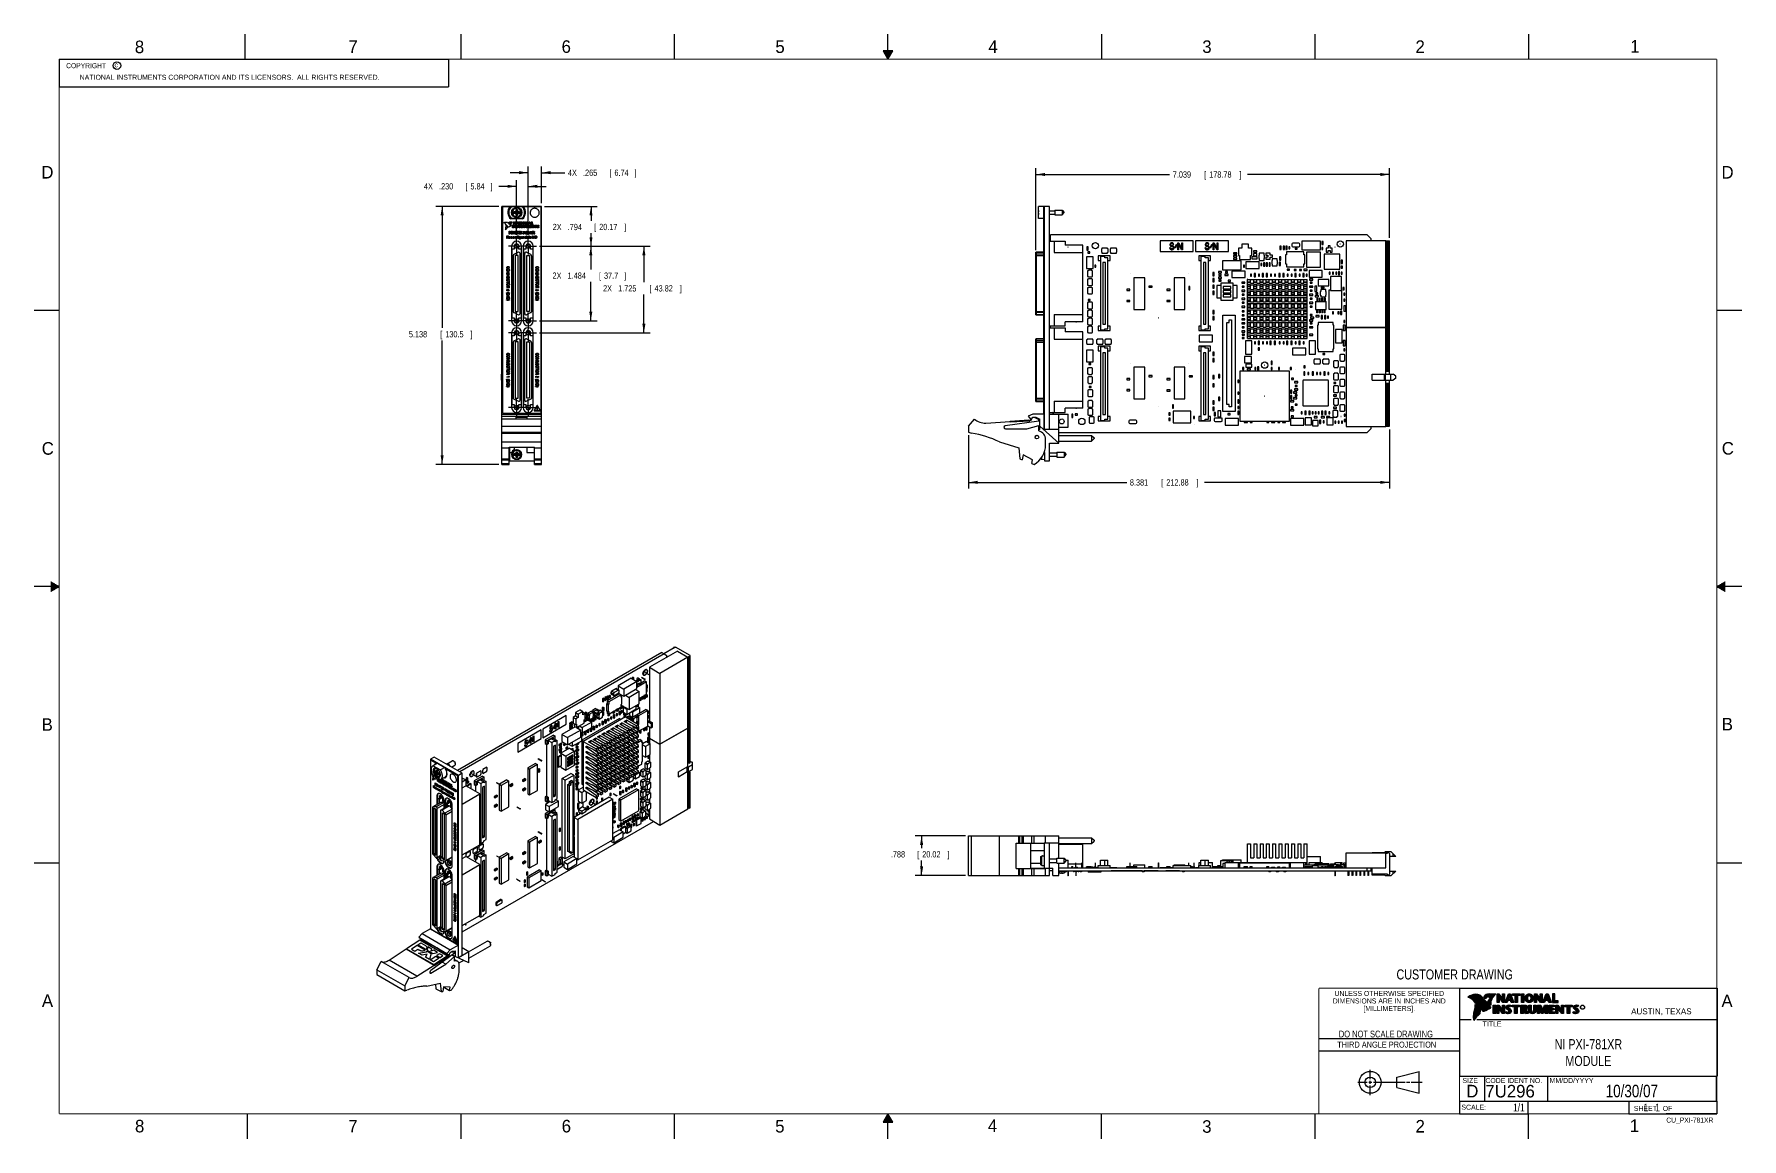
# Model space of a CAD drawing. Header units: inches. Extents: x 0 to 34, y 0 to 22.
import ezdxf
from ezdxf.enums import TextEntityAlignment as Align

# ---------------------------------------------------------------- set-up
doc = ezdxf.new("R2010")
doc.units = ezdxf.units.IN
doc.header["$LTSCALE"] = 1.87
doc.header["$MEASUREMENT"] = 0
doc.linetypes.add('CENTER', pattern=[0.6, 0.375, -0.075, 0.075, -0.075])
doc.layers.get('0').update_dxf_attribs({"linetype": 'CONTINUOUS'})
for name, color, linetype in [('COSMETIC', 7, 'CONTINUOUS'), ('DATUMCURVES', 7, 'CONTINUOUS'), ('DEFAULT_1', 7, 'CENTER'), ('DETAIL', 7, 'CONTINUOUS'), ('DIMENSIONS', 7, 'CONTINUOUS')]:
    doc.layers.add(name, color=color, linetype=linetype)
doc.styles.get("Standard").update_dxf_attribs({"font": 'txt', "width": 0.8})
doc.dimstyles.new('DIMSTYLE_1', dxfattribs={"dimtxt": 0.125, "dimasz": 0.18, "dimexe": 0.18, "dimexo": 0.0625, "dimgap": 0.09, "dimtad": 0, "dimtih": 1, "dimtoh": 1, "dimdec": 3, "dimzin": 4, "dimdsep": 46, "dimtxsty": 'STANDARD', "dimblk": '_FILLED', "dimblk1": '_FILLED', "dimblk2": '_FILLED', "dimcen": 0.09, "dimadec": 0, "dimazin": 0, "dimtp": 0.005, "dimtm": 0.005, "dimtfac": 1, "dimtdec": 3, "dimtofl": 0, "dimtmove": 0, "dimatfit": 3, "dimldrblk": '_FILLED', "dimfxl": 1, "dimtolj": 1, "dimtzin": 4, "dimarcsym": 0})

msp = doc.modelspace()

# ---------------------------------------------------------------- texts
at = {"color": 2, "linetype": 'CONTINUOUS'}
for s, height, p in [('8', 0.25, (2.0046, 21.6213)), ('7', 0.25, (6.2556, 21.6243)), ('6', 0.25, (10.5012, 21.6272)), ('5', 0.25, (14.7577, 21.6247)), ('4', 0.25, (18.9977, 21.6277)), ('3', 0.25, (23.257, 21.6259)), ('2', 0.25, (27.5025, 21.6262)), ('1', 0.25, (31.7781, 21.6326)), ('NATIONAL INSTRUMENTS CORPORATION AND ITS LICENSORS.  ALL RIGHTS RESERVED.', 0.1, (0.9071, 21.0911)), ('c', 0.1, (1.599, 21.3388)), ('D', 0.25, (0.1424, 19.125)), ('D', 0.25, (33.5947, 19.1236)), ('C', 0.25, (0.1508, 13.6246)), ('C', 0.25, (33.6004, 13.6267)), ('B', 0.25, (0.1484, 8.1257)), ('B', 0.25, (33.6006, 8.1345)), ('A', 0.25, (0.1541, 2.6261)), ('A', 0.25, (33.5939, 2.6228)), ('R', 0.042, (30.8076, 2.5994)), ('AUSTIN, TEXAS', 0.12, (31.7957, 2.479)), ('TITLE', 0.1, (28.8397, 2.2397)), ('SIZE', 0.1, (28.4379, 1.1118)), ('MM/DD/YYYY', 0.1, (30.1721, 1.1121)), ('SCALE:', 0.1, (28.4164, 0.5806)), ('8', 0.25, (2.0074, 0.1291)), ('7', 0.25, (6.2553, 0.1287)), ('6', 0.25, (10.5033, 0.1284)), ('5', 0.25, (14.754, 0.1262)), ('4', 0.25, (18.9884, 0.1369)), ('3', 0.25, (23.2555, 0.121)), ('2', 0.25, (27.5035, 0.1263)), ('1', 0.25, (31.7706, 0.139)), ('SHEET   OF', 0.1, (31.8499, 0.5557))]:
    msp.add_text(s, height=height, dxfattribs=at).set_placement(p)
for s, height, width, p in [('DIMENSIONS ARE IN INCHES AND', 0.1, 0.9, (26.9799, 2.6959)), ('UNLESS OTHERWISE SPECIFIED', 0.1, 0.9, (26.9799, 2.8459)), ('[MILLIMETERS].', 0.1, 0.9, (26.9799, 2.5459)), ('THIRD ANGLE PROJECTION', 0.12, 0.8, (26.9296, 1.8168))]:
    msp.add_text(s, height=height, dxfattribs=dict(at, width=width)).set_placement(p, align=Align.CENTER)
at = {"color": 7, "linetype": 'CONTINUOUS', "width": 0.8}
for s, height, p in [('DO NOT SCALE DRAWING', 0.135, (26.9127, 2.0199)), ('10/30/07', 0.25, (31.81, 0.828))]:
    msp.add_text(s, height=height, dxfattribs=at).set_placement(p, align=Align.CENTER)
at = {"color": 7, "linetype": 'CONTINUOUS'}
for s, p in [('D  ', (28.5128, 0.8264)), ('7U296', (28.8928, 0.8245))]:
    msp.add_text(s, height=0.25, dxfattribs=at).set_placement(p)
at = {"color": 2, "linetype": 'CONTINUOUS', "width": 0.9}
msp.add_text('CODE IDENT NO.', height=0.1, dxfattribs=at).set_placement((28.8949, 1.1115))
at = {"color": 7, "linetype": 'CONTINUOUS', "width": 0.8}
msp.add_text('1/1', height=0.15625, dxfattribs=at).set_placement((29.677, 0.5469), align=Align.RIGHT)
at = {"color": 2, "linetype": 'CONTINUOUS', "width": 0.8}
msp.add_text('CU_PXI-781XR', height=0.1, dxfattribs=at).set_placement((33.4328, 0.3236), align=Align.RIGHT)
at = {"color": 2, "linetype": 'CONTINUOUS', "insert": (0.5625, 21.4219), "char_height": 0.1, "width": 1.28, "attachment_point": 1}
msp.add_mtext('  COPYRIGHT     ', dxfattribs=at)
at = {"color": 7, "linetype": 'CONTINUOUS'}
for s, insert, char_height, width, attachment_point in [('NI PXI-781XR\\PMODULE', (30.9443, 1.9853), 0.2, 1.92, 2), ('     1   1', (31.8125, 0.7031), 0.15625, 1.25, 1)]:
    msp.add_mtext(s, dxfattribs=dict(at, insert=insert, char_height=char_height, width=width, attachment_point=attachment_point))
at = {"layer": 'DETAIL', "color": 2, "linetype": 'CONTINUOUS', "width": 0.8}
msp.add_text('CUSTOMER DRAWING', height=0.2, dxfattribs=at).set_placement((27.1241, 3.174))

# ---------------------------------------------------------------- blocks, each defined once
blk = doc.blocks.new('_FILLED')
at = {"color": 0, "linetype": 'BYBLOCK'}
blk.add_solid([(0, 0), (-1, 0.17), (-1, -0.17)], dxfattribs=at)
blk = doc.blocks.new('*D0')
at = {"layer": 'DIMENSIONS', "color": 2, "linetype": 'CONTINUOUS'}
for p, q in [((9.251, 18.57), (7.998, 18.57)), ((8.123, 18.57), (8.123, 16.148)), ((8.123, 13.432), (8.123, 15.898)), ((9.251, 13.432), (7.998, 13.432))]:
    blk.add_line(p, q, dxfattribs=at)
at = {"layer": 'DIMENSIONS', "color": 2, "linetype": 'CONTINUOUS', "xscale": 0.18, "yscale": 0.18, "zscale": 0.18}
for p, rotation in [((8.123, 18.57), 90), ((8.123, 13.432), 270)]:
    blk.add_blockref('_FILLED', p, dxfattribs=dict(at, rotation=rotation))
at = {"layer": 'DIMENSIONS', "color": 2, "linetype": 'CONTINUOUS', "width": 0.8}
for s, p in [('5.138', (7.461, 15.961)), ('[', (8.086, 15.961)), ('130.5', (8.186, 15.961)), (']', (8.686, 15.961))]:
    blk.add_text(s, height=0.125, dxfattribs=at).set_placement(p)
blk = doc.blocks.new('*D1')
at = {"layer": 'DIMENSIONS', "color": 2, "linetype": 'CONTINUOUS'}
for p, q in [((10.164, 18.57), (11.212, 18.57)), ((11.087, 18.57), (11.087, 18.284)), ((11.087, 17.776), (11.087, 18.034)), ((10.063, 17.776), (11.212, 17.776))]:
    blk.add_line(p, q, dxfattribs=at)
at = {"layer": 'DIMENSIONS', "color": 2, "linetype": 'CONTINUOUS', "xscale": 0.18, "yscale": 0.18, "zscale": 0.18}
for p, rotation in [((11.087, 18.57), 90), ((11.087, 17.776), 270)]:
    blk.add_blockref('_FILLED', p, dxfattribs=dict(at, rotation=rotation))
at = {"layer": 'DIMENSIONS', "color": 2, "linetype": 'CONTINUOUS', "width": 0.8}
for s, p in [('2X ', (10.324, 18.097)), ('.794', (10.624, 18.097)), ('[', (11.149, 18.097)), ('20.17', (11.249, 18.097)), (']', (11.749, 18.097))]:
    blk.add_text(s, height=0.125, dxfattribs=at).set_placement(p)
blk = doc.blocks.new('*D2')
at = {"layer": 'DIMENSIONS', "color": 2, "linetype": 'CONTINUOUS'}
for p, q in [((10.063, 17.776), (12.265, 17.776)), ((12.14, 17.776), (12.14, 17.063)), ((12.14, 16.051), (12.14, 16.813)), ((10.063, 16.051), (12.265, 16.051))]:
    blk.add_line(p, q, dxfattribs=at)
at = {"layer": 'DIMENSIONS', "color": 2, "linetype": 'CONTINUOUS', "xscale": 0.18, "yscale": 0.18, "zscale": 0.18}
for p, rotation in [((12.14, 17.776), 90), ((12.14, 16.051), 270)]:
    blk.add_blockref('_FILLED', p, dxfattribs=dict(at, rotation=rotation))
at = {"layer": 'DIMENSIONS', "color": 2, "linetype": 'CONTINUOUS', "width": 0.8}
for s, p in [('2X ', (11.327, 16.875)), ('1.725', (11.627, 16.875)), ('[', (12.252, 16.875)), ('43.82', (12.352, 16.875)), (']', (12.852, 16.875))]:
    blk.add_text(s, height=0.125, dxfattribs=at).set_placement(p)
blk = doc.blocks.new('*D3')
at = {"layer": 'DIMENSIONS', "color": 2, "linetype": 'CONTINUOUS'}
for p, q in [((10.063, 17.776), (11.208, 17.776)), ((11.083, 17.776), (11.083, 17.316)), ((11.083, 16.292), (11.083, 17.066)), ((10.063, 16.292), (11.208, 16.292))]:
    blk.add_line(p, q, dxfattribs=at)
at = {"layer": 'DIMENSIONS', "color": 2, "linetype": 'CONTINUOUS', "xscale": 0.18, "yscale": 0.18, "zscale": 0.18}
for p, rotation in [((11.083, 17.776), 90), ((11.083, 16.292), 270)]:
    blk.add_blockref('_FILLED', p, dxfattribs=dict(at, rotation=rotation))
at = {"layer": 'DIMENSIONS', "color": 2, "linetype": 'CONTINUOUS', "width": 0.8}
for s, p in [('2X ', (10.321, 17.128)), ('1.484', (10.621, 17.128)), ('[', (11.246, 17.128)), ('37.7', (11.346, 17.128)), (']', (11.746, 17.128))]:
    blk.add_text(s, height=0.125, dxfattribs=at).set_placement(p)
blk = doc.blocks.new('*D4')
at = {"layer": 'DIMENSIONS', "color": 2, "linetype": 'CONTINUOUS'}
for p, q in [((9.836, 19.241), (9.476, 19.241)), ((9.836, 18.003), (9.836, 19.366)), ((10.101, 18.633), (10.101, 19.366)), ((10.101, 19.241), (10.566, 19.241))]:
    blk.add_line(p, q, dxfattribs=at)
at = {"layer": 'DIMENSIONS', "color": 2, "linetype": 'CONTINUOUS', "xscale": 0.18, "yscale": 0.18, "zscale": 0.18}
blk.add_blockref('_FILLED', (9.836, 19.241), dxfattribs=at)
at = {"layer": 'DIMENSIONS', "color": 2, "linetype": 'CONTINUOUS', "xscale": 0.18, "yscale": 0.18, "zscale": 0.18, "rotation": 180}
blk.add_blockref('_FILLED', (10.101, 19.241), dxfattribs=at)
at = {"layer": 'DIMENSIONS', "color": 2, "linetype": 'CONTINUOUS', "width": 0.8}
for s, p in [('4X ', (10.628, 19.178)), ('.265', (10.928, 19.178)), ('[', (11.453, 19.178)), ('6.74', (11.553, 19.178)), (']', (11.953, 19.178))]:
    blk.add_text(s, height=0.125, dxfattribs=at).set_placement(p)
blk = doc.blocks.new('*D5')
at = {"layer": 'DIMENSIONS', "color": 2, "linetype": 'CONTINUOUS'}
for p, q in [((9.606, 18.003), (9.606, 19.094)), ((9.836, 18.003), (9.836, 19.094)), ((9.606, 18.969), (9.249, 18.969)), ((9.836, 18.969), (10.196, 18.969))]:
    blk.add_line(p, q, dxfattribs=at)
at = {"layer": 'DIMENSIONS', "color": 2, "linetype": 'CONTINUOUS', "xscale": 0.18, "yscale": 0.18, "zscale": 0.18}
blk.add_blockref('_FILLED', (9.606, 18.969), dxfattribs=at)
at = {"layer": 'DIMENSIONS', "color": 2, "linetype": 'CONTINUOUS', "xscale": 0.18, "yscale": 0.18, "zscale": 0.18, "rotation": 180}
blk.add_blockref('_FILLED', (9.836, 18.969), dxfattribs=at)
at = {"layer": 'DIMENSIONS', "color": 2, "linetype": 'CONTINUOUS', "width": 0.8}
for s, p in [('4X ', (7.761, 18.907)), ('.230', (8.061, 18.907)), ('[', (8.586, 18.907)), ('5.84', (8.686, 18.907)), (']', (9.086, 18.907))]:
    blk.add_text(s, height=0.125, dxfattribs=at).set_placement(p)
blk = doc.blocks.new('*D6')
at = {"layer": 'DIMENSIONS', "color": 2, "linetype": 'CONTINUOUS'}
for p, q in [((19.945, 17.697), (19.945, 19.33)), ((19.945, 19.205), (22.607, 19.205)), ((26.984, 19.205), (24.157, 19.205)), ((26.984, 17.945), (26.984, 19.33))]:
    blk.add_line(p, q, dxfattribs=at)
at = {"layer": 'DIMENSIONS', "color": 2, "linetype": 'CONTINUOUS', "xscale": 0.18, "yscale": 0.18, "zscale": 0.18, "rotation": 180}
blk.add_blockref('_FILLED', (19.945, 19.205), dxfattribs=at)
at = {"layer": 'DIMENSIONS', "color": 2, "linetype": 'CONTINUOUS', "xscale": 0.18, "yscale": 0.18, "zscale": 0.18}
blk.add_blockref('_FILLED', (26.984, 19.205), dxfattribs=at)
at = {"layer": 'DIMENSIONS', "color": 2, "linetype": 'CONTINUOUS', "width": 0.8}
for s, p in [('7.039', (22.67, 19.142)), ('[', (23.295, 19.142)), ('178.78', (23.395, 19.142)), (']', (23.995, 19.142))]:
    blk.add_text(s, height=0.125, dxfattribs=at).set_placement(p)
blk = doc.blocks.new('*D7')
at = {"layer": 'DIMENSIONS', "color": 2, "linetype": 'CONTINUOUS'}
for p, q in [((18.54, 6.033), (17.544, 6.033)), ((17.669, 6.033), (17.669, 5.791)), ((17.669, 5.245), (17.669, 5.541)), ((18.54, 5.245), (17.544, 5.245))]:
    blk.add_line(p, q, dxfattribs=at)
at = {"layer": 'DIMENSIONS', "color": 2, "linetype": 'CONTINUOUS', "xscale": 0.18, "yscale": 0.18, "zscale": 0.18}
for p, rotation in [((17.669, 6.033), 90), ((17.669, 5.245), 270)]:
    blk.add_blockref('_FILLED', p, dxfattribs=dict(at, rotation=rotation))
at = {"layer": 'DIMENSIONS', "color": 2, "linetype": 'CONTINUOUS', "width": 0.8}
for s, p in [('.788', (17.057, 5.604)), ('[', (17.582, 5.604)), ('20.02', (17.682, 5.604)), (']', (18.182, 5.604))]:
    blk.add_text(s, height=0.125, dxfattribs=at).set_placement(p)
blk = doc.blocks.new('*D8')
at = {"layer": 'DIMENSIONS', "color": 2, "linetype": 'CONTINUOUS'}
for p, q in [((18.603, 14.012), (18.603, 12.949)), ((26.984, 14.128), (26.984, 12.949)), ((18.603, 13.074), (21.753, 13.074)), ((26.984, 13.074), (23.303, 13.074))]:
    blk.add_line(p, q, dxfattribs=at)
at = {"layer": 'DIMENSIONS', "color": 2, "linetype": 'CONTINUOUS', "xscale": 0.18, "yscale": 0.18, "zscale": 0.18, "rotation": 180}
blk.add_blockref('_FILLED', (18.603, 13.074), dxfattribs=at)
at = {"layer": 'DIMENSIONS', "color": 2, "linetype": 'CONTINUOUS', "xscale": 0.18, "yscale": 0.18, "zscale": 0.18}
blk.add_blockref('_FILLED', (26.984, 13.074), dxfattribs=at)
at = {"layer": 'DIMENSIONS', "color": 2, "linetype": 'CONTINUOUS', "width": 0.8}
for s, p in [('8.381', (21.816, 13.011)), ('[', (22.441, 13.011)), ('212.88', (22.541, 13.011)), (']', (23.141, 13.011))]:
    blk.add_text(s, height=0.125, dxfattribs=at).set_placement(p)

# ---------------------------------------------------------------- dimensions: what is measured, and where the dimension line sits
at = {"layer": 'DIMENSIONS', "color": 2, "linetype": 'CONTINUOUS'}
for base, p1, p2, picture, middle in [((9.8361, 18.9693), (9.6062, 18.0032), (9.8361, 18.0032), '*D5', (8.4738, 18.9693)), ((10.1014, 19.2408), (9.8361, 18.0032), (10.1014, 18.6327), '*D4', (11.3409, 19.2408))]:
    dim = msp.add_linear_dim(base=base, p1=p1, p2=p2, text='4X <>', dimstyle='DIMSTYLE_1', dxfattribs=at)
    dim.commit()
    dim.dimension.update_dxf_attribs({"geometry": picture, "text_midpoint": middle, "dimtype": 160})
for base, p1, p2, picture, middle in [((26.9837, 19.2048), (19.9451, 17.6973), (26.9837, 17.945), '*D6', (23.3825, 19.2048)), ((26.9837, 13.0737), (18.6025, 14.0118), (26.9837, 14.1276), '*D8', (22.5281, 13.0737))]:
    dim = msp.add_linear_dim(base=base, p1=p1, p2=p2, dimstyle='DIMSTYLE_1', dxfattribs=at)
    dim.commit()
    dim.dimension.update_dxf_attribs({"geometry": picture, "text_midpoint": middle, "dimtype": 160})
for base, p1, p2, picture, middle in [((8.123, 13.4323), (9.2509, 18.5702), (9.2509, 13.4323), '*D0', (8.123, 16.0231)), ((17.6692, 5.2448), (18.54, 6.0328), (18.54, 5.2448), '*D7', (17.6692, 5.666))]:
    dim = msp.add_linear_dim(base=base, p1=p1, p2=p2, angle=270, dimstyle='DIMSTYLE_1', dxfattribs=at)
    dim.commit()
    dim.dimension.update_dxf_attribs({"geometry": picture, "text_midpoint": middle, "dimtype": 160})
for base, p2, angle, picture, middle in [((11.0868, 18.5702), (10.1639, 18.5702), 90, '*D1', (11.0868, 18.1592)), ((12.1397, 16.051), (10.063, 16.051), 270, '*D2', (12.1397, 16.9379)), ((11.0831, 16.292), (10.063, 16.292), 270, '*D3', (11.0831, 17.1908))]:
    dim = msp.add_linear_dim(base=base, p1=(10.063, 17.7763), p2=p2, angle=angle, text='2X <>', dimstyle='DIMSTYLE_1', dxfattribs=at)
    dim.commit()
    dim.dimension.update_dxf_attribs({"geometry": picture, "text_midpoint": middle, "dimtype": 160})

# ---------------------------------------------------------------- linework, layer by layer
at = {"color": 2, "linetype": 'CONTINUOUS'}
for p, q in [((4.2, 21.5), (4.2, 22)), ((8.5, 21.5), (8.5, 22)), ((12.75, 21.5), (12.75, 22)), ((17, 21.5), (17, 22)), ((21.25, 22), (21.25, 21.5)), ((25.5, 22), (25.5, 21.5)), ((29.75, 22), (29.75, 21.5)), ((0.5, 21.5), (8.25, 21.5)), ((0.5, 21.5), (0.5, 20.9531)), ((8.25, 21.5), (8.25, 20.9531)), ((16.902, 21.6697), (17, 21.5)), ((17.098, 21.6697), (16.902, 21.6697)), ((16.9076, 21.66), (17.0924, 21.66)), ((16.9134, 21.65), (17.0866, 21.65)), ((16.9192, 21.64), (17.0808, 21.64)), ((16.925, 21.63), (17.0751, 21.63)), ((16.9307, 21.62), (17.0693, 21.62)), ((16.9365, 21.61), (17.0635, 21.61)), ((16.9423, 21.6), (17.0578, 21.6)), ((16.9481, 21.59), (17.052, 21.59)), ((16.9538, 21.58), (17.0462, 21.58)), ((16.9596, 21.57), (17.0404, 21.57)), ((16.9654, 21.56), (17.0347, 21.56)), ((16.9712, 21.55), (17.0289, 21.55)), ((16.9769, 21.54), (17.0231, 21.54)), ((16.9827, 21.53), (17.0173, 21.53)), ((16.9885, 21.52), (17.0116, 21.52)), ((16.9942, 21.51), (17.0058, 21.51)), ((17, 21.5), (17.098, 21.6697)), ((0.5, 20.9531), (8.25, 20.9531)), ((0, 16.5), (0.5, 16.5)), ((33.5, 16.5), (34, 16.5)), ((0.5, 11), (0, 11)), ((0.3303, 11.09), (0.3441, 11.09)), ((0.3303, 11.08), (0.3614, 11.08)), ((0.3303, 11.07), (0.3788, 11.07)), ((0.3303, 11.06), (0.3961, 11.06)), ((0.3303, 11.05), (0.4134, 11.05)), ((0.3303, 11.04), (0.4307, 11.04)), ((0.3303, 11.03), (0.448, 11.03)), ((0.3303, 11.02), (0.4654, 11.02)), ((0.3303, 11.01), (0.4827, 11.01)), ((0.3303, 10.99), (0.4827, 10.99)), ((0.3303, 10.98), (0.4654, 10.98)), ((0.3303, 10.97), (0.448, 10.97)), ((0.3303, 10.96), (0.4307, 10.96)), ((0.3303, 10.95), (0.4134, 10.95)), ((0.3303, 10.94), (0.3961, 10.94)), ((0.3303, 10.93), (0.3788, 10.93)), ((0.3303, 10.92), (0.3614, 10.92)), ((0.3303, 10.91), (0.3441, 10.91)), ((34, 11), (33.5, 11)), ((33.5173, 11.01), (33.6697, 11.01)), ((33.5173, 10.99), (33.6697, 10.99)), ((33.5347, 11.02), (33.6697, 11.02)), ((33.5347, 10.98), (33.6697, 10.98)), ((33.552, 11.03), (33.6697, 11.03)), ((33.552, 10.97), (33.6697, 10.97)), ((33.5693, 11.04), (33.6697, 11.04)), ((33.5693, 10.96), (33.6697, 10.96)), ((33.5866, 11.05), (33.6697, 11.05)), ((33.5866, 10.95), (33.6697, 10.95)), ((33.6039, 11.06), (33.6697, 11.06)), ((33.6039, 10.94), (33.6697, 10.94)), ((33.6213, 11.07), (33.6697, 11.07)), ((33.6213, 10.93), (33.6697, 10.93)), ((33.6386, 11.08), (33.6697, 11.08)), ((33.6386, 10.92), (33.6697, 10.92)), ((33.6559, 11.09), (33.6697, 11.09)), ((33.6559, 10.91), (33.6697, 10.91)), ((0, 5.5), (0.5, 5.5)), ((33.5, 5.5), (34, 5.5)), ((28.3793, 3.0003), (33.5093, 3.0003)), ((28.3793, 3.0003), (28.3793, 1.2503)), ((28.556, 2.8217), (28.556, 2.8246)), ((28.5629, 2.8193), (28.5629, 2.8291)), ((28.5698, 2.8166), (28.5698, 2.8333)), ((28.5766, 2.8137), (28.5766, 2.8374)), ((28.5835, 2.8105), (28.5835, 2.8412)), ((28.5904, 2.8071), (28.5904, 2.8449)), ((28.5972, 2.8034), (28.5972, 2.8479)), ((28.6041, 2.7994), (28.6041, 2.8508)), ((28.6109, 2.7952), (28.6109, 2.8535)), ((28.6178, 2.7906), (28.6178, 2.856)), ((28.6247, 2.7856), (28.6247, 2.8584)), ((28.6315, 2.7803), (28.6315, 2.8606)), ((28.6384, 2.7747), (28.6384, 2.8626)), ((28.6453, 2.7685), (28.6453, 2.8645)), ((28.6521, 2.762), (28.6521, 2.8662)), ((28.659, 2.7548), (28.659, 2.8679)), ((28.6659, 2.7474), (28.6659, 2.8695)), ((28.6727, 2.7398), (28.6727, 2.8708)), ((28.6796, 2.7323), (28.6796, 2.8719)), ((28.6865, 2.7247), (28.6865, 2.8727)), ((28.6933, 2.717), (28.6933, 2.8732)), ((28.7002, 2.7092), (28.7002, 2.8734)), ((28.707, 2.7014), (28.707, 2.8733)), ((28.7139, 2.6936), (28.7139, 2.873)), ((28.7208, 2.6856), (28.7208, 2.8724)), ((28.7276, 2.6776), (28.7276, 2.8716)), ((28.7345, 2.6696), (28.7345, 2.8704)), ((28.7414, 2.6615), (28.7414, 2.869)), ((28.7482, 2.6533), (28.7482, 2.8677)), ((28.7551, 2.6452), (28.7551, 2.8659)), ((28.762, 2.6372), (28.762, 2.8638)), ((28.7688, 2.6293), (28.7688, 2.8611)), ((28.7757, 2.6214), (28.7757, 2.858)), ((28.7826, 2.6137), (28.7826, 2.8543)), ((28.7894, 2.606), (28.7894, 2.8501)), ((28.7963, 2.5985), (28.7963, 2.8451)), ((28.8031, 2.591), (28.8031, 2.8394)), ((28.81, 2.5836), (28.81, 2.8328)), ((28.8169, 2.5762), (28.8169, 2.8253)), ((28.8237, 2.569), (28.8237, 2.8181)), ((28.8306, 2.5618), (28.8306, 2.8109)), ((28.8375, 2.5556), (28.8375, 2.8037)), ((28.8443, 2.5505), (28.8443, 2.7965)), ((28.8512, 2.5472), (28.8512, 2.7893)), ((28.8581, 2.5466), (28.8581, 2.782)), ((28.8865, 2.792), (28.8631, 2.8194)), ((28.8649, 2.5483), (28.8649, 2.7748)), ((28.8878, 2.7979), (28.8682, 2.8209)), ((28.8718, 2.8167), (28.8718, 2.8343)), ((28.8718, 2.5513), (28.8718, 2.7675)), ((28.8786, 2.8086), (28.8786, 2.8464)), ((28.8786, 2.5541), (28.8786, 2.7602)), ((28.8855, 2.8005), (28.8855, 2.854)), ((28.8855, 2.557), (28.8855, 2.7523)), ((28.8924, 2.8003), (28.8924, 2.8594)), ((28.8924, 2.5599), (28.8924, 2.744)), ((28.8992, 2.8044), (28.8992, 2.8634)), ((28.8992, 2.5628), (28.8992, 2.7357)), ((28.9061, 2.8094), (28.9061, 2.8668)), ((28.9061, 2.5659), (28.9061, 2.7274)), ((28.913, 2.8153), (28.913, 2.8696)), ((28.9198, 2.8223), (28.9198, 2.8719)), ((28.9267, 2.8275), (28.9267, 2.8737)), ((28.9336, 2.8311), (28.9336, 2.875)), ((28.9404, 2.8335), (28.9404, 2.8759)), ((28.962, 2.7048), (28.9438, 2.7257)), ((28.9473, 2.834), (28.9473, 2.8769)), ((28.9657, 2.7079), (28.9496, 2.7264)), ((28.9542, 2.8327), (28.9542, 2.8778)), ((28.9542, 2.7212), (28.9542, 2.7362)), ((28.961, 2.8306), (28.961, 2.8785)), ((28.961, 2.7133), (28.961, 2.7519)), ((28.9679, 2.8292), (28.9679, 2.8791)), ((28.9679, 2.7053), (28.9679, 2.7699)), ((28.9747, 2.8285), (28.9747, 2.8796)), ((28.9747, 2.697), (28.9747, 2.7823)), ((28.9816, 2.828), (28.9816, 2.88)), ((28.9816, 2.689), (28.9816, 2.7889)), ((28.9844, 2.885), (29.1009, 2.8868)), ((28.9845, 2.8802), (29.0882, 2.8817)), ((28.9885, 2.8278), (28.9885, 2.8802)), ((28.9885, 2.6813), (28.9885, 2.7921)), ((28.9953, 2.8276), (28.9953, 2.8803)), ((28.9953, 2.6998), (28.9953, 2.7939)), ((29.0022, 2.8263), (29.0022, 2.8804)), ((29.0022, 2.7448), (29.0022, 2.795)), ((29.0091, 2.822), (29.0091, 2.8805)), ((29.0091, 2.7642), (29.0091, 2.7954)), ((29.0159, 2.7805), (29.0159, 2.8806)), ((29.0228, 2.7947), (29.0228, 2.8807)), ((29.0297, 2.8073), (29.0297, 2.8808)), ((29.0365, 2.8188), (29.0365, 2.881)), ((29.0434, 2.8293), (29.0434, 2.8811)), ((29.0502, 2.8389), (29.0502, 2.8812)), ((29.0571, 2.8479), (29.0571, 2.8813)), ((29.064, 2.8562), (29.064, 2.8814)), ((29.0708, 2.8641), (29.0708, 2.8815)), ((29.0777, 2.8714), (29.0777, 2.8816)), ((29.1256, 2.8852), (29.1624, 2.8852)), ((29.1256, 2.7166), (29.1256, 2.8852)), ((29.1305, 2.8804), (29.16, 2.8804)), ((29.1305, 2.7215), (29.1305, 2.8804)), ((29.1604, 2.7215), (29.1305, 2.7215)), ((29.1395, 2.7215), (29.1395, 2.8804)), ((29.1462, 2.7215), (29.1462, 2.8804)), ((29.1529, 2.7215), (29.1529, 2.8804)), ((29.1604, 2.8299), (29.1596, 2.8804)), ((29.16, 2.8804), (29.2402, 2.7746)), ((29.2438, 2.7215), (29.1604, 2.8299)), ((29.1604, 2.8299), (29.1604, 2.7215)), ((29.1624, 2.8852), (29.2354, 2.7891)), ((29.2414, 2.7166), (29.1653, 2.8156)), ((29.1653, 2.8156), (29.1653, 2.7166)), ((29.1663, 2.8222), (29.1663, 2.872)), ((29.173, 2.8135), (29.173, 2.8632)), ((29.1798, 2.8048), (29.1798, 2.8543)), ((29.1865, 2.7961), (29.1865, 2.8455)), ((29.1932, 2.7873), (29.1932, 2.8367)), ((29.1999, 2.7786), (29.1999, 2.8278)), ((29.2066, 2.7699), (29.2066, 2.819)), ((29.2133, 2.7612), (29.2133, 2.8101)), ((29.22, 2.7525), (29.22, 2.8013)), ((29.2267, 2.7437), (29.2267, 2.7924)), ((29.2334, 2.735), (29.2334, 2.7836)), ((29.2354, 2.8852), (29.2754, 2.8852)), ((29.2354, 2.7891), (29.2354, 2.8852)), ((29.2402, 2.8804), (29.2705, 2.8804)), ((29.2402, 2.7746), (29.2402, 2.8804)), ((29.2402, 2.7263), (29.2402, 2.7746)), ((29.2705, 2.7215), (29.2438, 2.7215)), ((29.2469, 2.7215), (29.2469, 2.8804)), ((29.2536, 2.7215), (29.2536, 2.8804)), ((29.2603, 2.7215), (29.2603, 2.8804)), ((29.267, 2.7215), (29.267, 2.8804)), ((29.2705, 2.8804), (29.2705, 2.7215)), ((29.2754, 2.8852), (29.2754, 2.7166)), ((29.2853, 2.7167), (29.3541, 2.8851)), ((29.2926, 2.7216), (29.3574, 2.8802)), ((29.3219, 2.7216), (29.2926, 2.7216)), ((29.3006, 2.7216), (29.3006, 2.7411)), ((29.3073, 2.7216), (29.3073, 2.7575)), ((29.314, 2.7216), (29.314, 2.774)), ((29.3207, 2.7216), (29.3207, 2.7904)), ((29.3381, 2.7618), (29.3219, 2.7216)), ((29.3414, 2.7569), (29.3252, 2.7167)), ((29.3274, 2.7353), (29.3274, 2.8068)), ((29.3341, 2.752), (29.3341, 2.8232)), ((29.3968, 2.7618), (29.3381, 2.7618)), ((29.3408, 2.7618), (29.3408, 2.8396)), ((29.3933, 2.7569), (29.3414, 2.7569)), ((29.3434, 2.7787), (29.365, 2.8486)), ((29.3918, 2.7787), (29.3434, 2.7787)), ((29.3475, 2.7921), (29.3475, 2.8561)), ((29.3475, 2.7618), (29.3475, 2.7787)), ((29.35, 2.7836), (29.3686, 2.8438)), ((29.3854, 2.7836), (29.35, 2.7836)), ((29.3541, 2.8851), (29.3967, 2.8851)), ((29.3543, 2.8139), (29.3543, 2.8725)), ((29.3543, 2.7618), (29.3543, 2.7787)), ((29.3574, 2.8802), (29.3933, 2.8802)), ((29.361, 2.8356), (29.361, 2.8802)), ((29.361, 2.7618), (29.361, 2.7787)), ((29.365, 2.8486), (29.3728, 2.8486)), ((29.3677, 2.8486), (29.3677, 2.8802)), ((29.3677, 2.7618), (29.3677, 2.7787)), ((29.3686, 2.8438), (29.3691, 2.8438)), ((29.3691, 2.8438), (29.3854, 2.7836)), ((29.3728, 2.8486), (29.3918, 2.7787)), ((29.3744, 2.8428), (29.3744, 2.8802)), ((29.3744, 2.7618), (29.3744, 2.7787)), ((29.3811, 2.8181), (29.3811, 2.8802)), ((29.3811, 2.7618), (29.3811, 2.7787)), ((29.3878, 2.7935), (29.3878, 2.8802)), ((29.3878, 2.7618), (29.3878, 2.7787)), ((29.3933, 2.8802), (29.4535, 2.7216)), ((29.4068, 2.7167), (29.3933, 2.7569)), ((29.3945, 2.7618), (29.3945, 2.877)), ((29.3967, 2.8851), (29.4606, 2.7167)), ((29.4103, 2.7216), (29.3968, 2.7618)), ((29.4012, 2.7485), (29.4012, 2.8593)), ((29.4079, 2.7286), (29.4079, 2.8416)), ((29.4535, 2.7216), (29.4103, 2.7216)), ((29.4147, 2.7216), (29.4147, 2.8239)), ((29.4214, 2.7216), (29.4214, 2.8063)), ((29.4281, 2.7216), (29.4281, 2.7886)), ((29.4348, 2.7216), (29.4348, 2.7709)), ((29.4357, 2.8851), (29.584, 2.8851)), ((29.4357, 2.8537), (29.4357, 2.8851)), ((29.4843, 2.8537), (29.4357, 2.8537)), ((29.4406, 2.8802), (29.5791, 2.8802)), ((29.4406, 2.8586), (29.4406, 2.8802)), ((29.4892, 2.8586), (29.4406, 2.8586)), ((29.4415, 2.7216), (29.4415, 2.7532)), ((29.4482, 2.8586), (29.4482, 2.8802)), ((29.4482, 2.7216), (29.4482, 2.7355)), ((29.4549, 2.8586), (29.4549, 2.8802)), ((29.4616, 2.8586), (29.4616, 2.8802)), ((29.4684, 2.8586), (29.4684, 2.8802)), ((29.4751, 2.8586), (29.4751, 2.8802)), ((29.4818, 2.8586), (29.4818, 2.8802)), ((29.4843, 2.7167), (29.4843, 2.8537)), ((29.4892, 2.8586), (29.4885, 2.8802)), ((29.4892, 2.7216), (29.4892, 2.8586)), ((29.5305, 2.7216), (29.4892, 2.7216)), ((29.4952, 2.7216), (29.4952, 2.8802)), ((29.5019, 2.7216), (29.5019, 2.8802)), ((29.5086, 2.7216), (29.5086, 2.8802)), ((29.5153, 2.7216), (29.5153, 2.8802)), ((29.522, 2.7216), (29.522, 2.8802)), ((29.5305, 2.8586), (29.5288, 2.8802)), ((29.5791, 2.8586), (29.5305, 2.8586)), ((29.5305, 2.8586), (29.5305, 2.7216)), ((29.584, 2.8537), (29.5354, 2.8537)), ((29.5354, 2.8537), (29.5354, 2.7167)), ((29.5355, 2.8586), (29.5355, 2.8802)), ((29.5422, 2.8586), (29.5422, 2.8802)), ((29.5489, 2.8586), (29.5489, 2.8802)), ((29.5556, 2.8586), (29.5556, 2.8802)), ((29.5623, 2.8586), (29.5623, 2.8802)), ((29.569, 2.8586), (29.569, 2.8802)), ((29.5757, 2.8586), (29.5757, 2.8802)), ((29.5791, 2.8802), (29.5791, 2.8586)), ((29.584, 2.8851), (29.584, 2.8537)), ((29.6099, 2.8851), (29.6607, 2.8851)), ((29.6099, 2.7167), (29.6099, 2.8851)), ((29.6148, 2.8802), (29.6558, 2.8802)), ((29.6148, 2.7216), (29.6148, 2.8802)), ((29.6558, 2.7216), (29.6148, 2.7216)), ((29.6227, 2.7216), (29.6227, 2.8802)), ((29.6294, 2.7216), (29.6294, 2.8802)), ((29.6361, 2.7216), (29.6361, 2.8802)), ((29.6429, 2.7216), (29.6429, 2.8802)), ((29.6496, 2.7216), (29.6496, 2.8802)), ((29.6558, 2.8802), (29.6558, 2.7216)), ((29.6607, 2.8851), (29.6607, 2.7167)), ((29.6844, 2.806), (29.6846, 2.8095)), ((29.6844, 2.8025), (29.6844, 2.806)), ((29.6844, 2.7989), (29.6844, 2.8025)), ((29.6847, 2.7953), (29.6844, 2.7989)), ((29.6846, 2.8095), (29.6849, 2.813)), ((29.685, 2.7918), (29.6847, 2.7953)), ((29.6849, 2.813), (29.6853, 2.8165)), ((29.6854, 2.7882), (29.685, 2.7918)), ((29.6853, 2.8165), (29.6858, 2.8198)), ((29.686, 2.7847), (29.6854, 2.7882)), ((29.6858, 2.8198), (29.6865, 2.8232)), ((29.6866, 2.7812), (29.686, 2.7847)), ((29.6865, 2.8232), (29.6872, 2.8264)), ((29.6874, 2.7778), (29.6866, 2.7812)), ((29.6872, 2.8264), (29.6881, 2.8296)), ((29.6883, 2.7744), (29.6874, 2.7778)), ((29.6881, 2.8296), (29.6891, 2.8327)), ((29.6893, 2.7711), (29.6883, 2.7744)), ((29.6891, 2.8327), (29.6903, 2.8357)), ((29.6892, 2.8025), (29.6893, 2.8059)), ((29.6893, 2.7991), (29.6892, 2.8025)), ((29.6893, 2.8059), (29.6894, 2.8092)), ((29.6895, 2.7957), (29.6893, 2.7991)), ((29.6904, 2.7679), (29.6893, 2.7711)), ((29.6894, 2.8092), (29.6897, 2.8125)), ((29.6898, 2.7923), (29.6895, 2.7957)), ((29.6897, 2.8125), (29.6901, 2.8158)), ((29.6903, 2.7889), (29.6898, 2.7923)), ((29.6901, 2.8158), (29.6906, 2.819)), ((29.6903, 2.8357), (29.6915, 2.8386)), ((29.6908, 2.7855), (29.6903, 2.7889)), ((29.6915, 2.7647), (29.6904, 2.7679)), ((29.6906, 2.819), (29.6912, 2.8221)), ((29.6914, 2.7822), (29.6908, 2.7855)), ((29.6912, 2.8221), (29.692, 2.8252)), ((29.6922, 2.7789), (29.6914, 2.7822)), ((29.6915, 2.8386), (29.6929, 2.8415)), ((29.6928, 2.7617), (29.6915, 2.7647)), ((29.692, 2.8252), (29.6928, 2.8282)), ((29.693, 2.7757), (29.6922, 2.7789)), ((29.6928, 2.8282), (29.6938, 2.8311)), ((29.6942, 2.7587), (29.6928, 2.7617)), ((29.6929, 2.8415), (29.6944, 2.8443)), ((29.6939, 2.7726), (29.693, 2.7757)), ((29.6938, 2.8311), (29.6948, 2.8339)), ((29.695, 2.7695), (29.6939, 2.7726)), ((29.6957, 2.7558), (29.6942, 2.7587)), ((29.6944, 2.8443), (29.696, 2.847)), ((29.6948, 2.8339), (29.696, 2.8366)), ((29.695, 2.7695), (29.6948, 2.8339)), ((29.6961, 2.7666), (29.695, 2.7695)), ((29.6973, 2.753), (29.6957, 2.7558)), ((29.696, 2.847), (29.6977, 2.8497)), ((29.696, 2.8366), (29.6972, 2.8393)), ((29.6973, 2.7637), (29.6961, 2.7666)), ((29.6972, 2.8393), (29.6986, 2.8419)), ((29.6986, 2.7608), (29.6973, 2.7637)), ((29.699, 2.7502), (29.6973, 2.753)), ((29.6977, 2.8497), (29.6995, 2.8523)), ((29.6986, 2.8419), (29.7001, 2.8445)), ((29.7, 2.7581), (29.6986, 2.7608)), ((29.7008, 2.7475), (29.699, 2.7502)), ((29.6995, 2.8523), (29.7015, 2.8549)), ((29.7015, 2.7555), (29.7, 2.7581)), ((29.7001, 2.8445), (29.7017, 2.847)), ((29.7028, 2.745), (29.7008, 2.7475)), ((29.7015, 2.8549), (29.7035, 2.8574)), ((29.7015, 2.7555), (29.7017, 2.847)), ((29.7031, 2.7529), (29.7015, 2.7555)), ((29.7017, 2.847), (29.7035, 2.8495)), ((29.7048, 2.7425), (29.7028, 2.745)), ((29.7048, 2.7504), (29.7031, 2.7529)), ((29.7035, 2.8574), (29.7057, 2.8599)), ((29.7035, 2.8495), (29.7053, 2.8519)), ((29.7066, 2.7479), (29.7048, 2.7504)), ((29.7069, 2.7401), (29.7048, 2.7425)), ((29.7053, 2.8519), (29.7073, 2.8543)), ((29.7057, 2.8599), (29.708, 2.8623)), ((29.7085, 2.7456), (29.7066, 2.7479)), ((29.7091, 2.7377), (29.7069, 2.7401)), ((29.7073, 2.8543), (29.7093, 2.8566)), ((29.708, 2.8623), (29.7103, 2.8646)), ((29.7085, 2.7456), (29.7093, 2.8566)), ((29.7105, 2.7434), (29.7085, 2.7456)), ((29.7114, 2.7355), (29.7091, 2.7377)), ((29.7093, 2.8566), (29.7115, 2.8589)), ((29.7103, 2.8646), (29.7128, 2.8668)), ((29.7125, 2.7412), (29.7105, 2.7434)), ((29.7138, 2.7334), (29.7114, 2.7355)), ((29.7115, 2.8589), (29.7137, 2.861)), ((29.7147, 2.7391), (29.7125, 2.7412)), ((29.7128, 2.8668), (29.7152, 2.8689)), ((29.7137, 2.861), (29.716, 2.8631)), ((29.7162, 2.7314), (29.7138, 2.7334)), ((29.7147, 2.7391), (29.716, 2.8631)), ((29.7169, 2.7371), (29.7147, 2.7391)), ((29.7152, 2.8689), (29.7178, 2.8709)), ((29.716, 2.8631), (29.7183, 2.8651)), ((29.7188, 2.7295), (29.7162, 2.7314)), ((29.7192, 2.7353), (29.7169, 2.7371)), ((29.7178, 2.8709), (29.7204, 2.8727)), ((29.7183, 2.8651), (29.7207, 2.867)), ((29.7214, 2.7277), (29.7188, 2.7295)), ((29.7216, 2.7335), (29.7192, 2.7353)), ((29.7204, 2.8727), (29.723, 2.8745)), ((29.7207, 2.867), (29.7231, 2.8687)), ((29.7241, 2.726), (29.7214, 2.7277)), ((29.7216, 2.7335), (29.7231, 2.8687)), ((29.7241, 2.7318), (29.7216, 2.7335)), ((29.723, 2.8745), (29.7257, 2.8761)), ((29.7231, 2.8687), (29.7256, 2.8703)), ((29.7266, 2.7302), (29.7241, 2.7318)), ((29.7269, 2.7244), (29.7241, 2.726)), ((29.7256, 2.8703), (29.7281, 2.8718)), ((29.7257, 2.8761), (29.7285, 2.8776)), ((29.7292, 2.7288), (29.7266, 2.7302)), ((29.7299, 2.723), (29.7269, 2.7244)), ((29.7281, 2.8718), (29.7307, 2.8732)), ((29.7292, 2.7288), (29.7281, 2.8718)), ((29.7285, 2.8776), (29.7313, 2.8789)), ((29.7319, 2.7274), (29.7292, 2.7288)), ((29.7329, 2.7217), (29.7299, 2.723)), ((29.7307, 2.8732), (29.7333, 2.8745)), ((29.7313, 2.8789), (29.7342, 2.8802)), ((29.7313, 2.8045), (29.7314, 2.8068)), ((29.7313, 2.8022), (29.7313, 2.8045)), ((29.7313, 2.7999), (29.7313, 2.8022)), ((29.7314, 2.7975), (29.7313, 2.7999)), ((29.7314, 2.8068), (29.7315, 2.8091)), ((29.7315, 2.7952), (29.7314, 2.7975)), ((29.7315, 2.8091), (29.7316, 2.8113)), ((29.7316, 2.7929), (29.7315, 2.7952)), ((29.7316, 2.8113), (29.7318, 2.8135)), ((29.7318, 2.7906), (29.7316, 2.7929)), ((29.7318, 2.8135), (29.732, 2.8157)), ((29.732, 2.7883), (29.7318, 2.7906)), ((29.7347, 2.7262), (29.7319, 2.7274)), ((29.732, 2.8157), (29.7323, 2.8178)), ((29.7323, 2.7861), (29.732, 2.7883)), ((29.7323, 2.8178), (29.7325, 2.8198)), ((29.7326, 2.7839), (29.7323, 2.7861)), ((29.7325, 2.8198), (29.7328, 2.8218)), ((29.7329, 2.7818), (29.7326, 2.7839)), ((29.7328, 2.8218), (29.7332, 2.8237)), ((29.7333, 2.7798), (29.7329, 2.7818)), ((29.736, 2.7205), (29.7329, 2.7217)), ((29.7332, 2.8237), (29.7336, 2.8256)), ((29.7333, 2.8745), (29.736, 2.8757)), ((29.7337, 2.7778), (29.7333, 2.7798)), ((29.7336, 2.8256), (29.734, 2.8274)), ((29.7342, 2.7758), (29.7337, 2.7778)), ((29.734, 2.8274), (29.7345, 2.8291)), ((29.7342, 2.8802), (29.7371, 2.8814)), ((29.7347, 2.7739), (29.7342, 2.7758)), ((29.7345, 2.8291), (29.735, 2.8309)), ((29.7352, 2.7721), (29.7347, 2.7739)), ((29.7347, 2.7262), (29.7351, 2.7723)), ((29.7376, 2.7251), (29.7347, 2.7262)), ((29.735, 2.8309), (29.7356, 2.8326)), ((29.7358, 2.7703), (29.7352, 2.7721)), ((29.7356, 2.8326), (29.7362, 2.8343)), ((29.7357, 2.8328), (29.736, 2.8757)), ((29.7364, 2.7686), (29.7358, 2.7703)), ((29.736, 2.8757), (29.7388, 2.8768)), ((29.7392, 2.7194), (29.736, 2.7205)), ((29.7362, 2.8343), (29.7369, 2.8359)), ((29.7362, 2.8045), (29.7363, 2.8067)), ((29.7362, 2.8022), (29.7362, 2.8045)), ((29.7362, 2.8), (29.7362, 2.8022)), ((29.7363, 2.7977), (29.7362, 2.8)), ((29.7363, 2.8067), (29.7364, 2.8088)), ((29.7364, 2.7955), (29.7363, 2.7977)), ((29.7364, 2.8088), (29.7365, 2.811)), ((29.7365, 2.7932), (29.7364, 2.7955)), ((29.7371, 2.7669), (29.7364, 2.7686)), ((29.7365, 2.811), (29.7367, 2.8131)), ((29.7367, 2.791), (29.7365, 2.7932)), ((29.7367, 2.8131), (29.7369, 2.8152)), ((29.7369, 2.7888), (29.7367, 2.791)), ((29.7369, 2.8359), (29.7376, 2.8375)), ((29.7369, 2.8152), (29.7371, 2.8171)), ((29.7371, 2.7867), (29.7369, 2.7888)), ((29.7371, 2.8814), (29.7402, 2.8824)), ((29.7371, 2.8171), (29.7374, 2.8191)), ((29.7374, 2.7846), (29.7371, 2.7867)), ((29.7378, 2.7652), (29.7371, 2.7669)), ((29.7374, 2.8191), (29.7377, 2.8209)), ((29.7377, 2.7826), (29.7374, 2.7846)), ((29.7376, 2.8375), (29.7384, 2.8391)), ((29.7406, 2.7241), (29.7376, 2.7251)), ((29.7377, 2.8209), (29.738, 2.8228)), ((29.7381, 2.7807), (29.7377, 2.7826)), ((29.7385, 2.7636), (29.7378, 2.7652)), ((29.738, 2.8228), (29.7384, 2.8245)), ((29.7385, 2.7788), (29.7381, 2.7807)), ((29.7384, 2.8391), (29.7392, 2.8407)), ((29.7384, 2.8245), (29.7388, 2.8262)), ((29.7389, 2.777), (29.7385, 2.7788)), ((29.7393, 2.762), (29.7385, 2.7636)), ((29.7388, 2.8768), (29.7417, 2.8778)), ((29.7388, 2.8262), (29.7392, 2.8278)), ((29.7394, 2.7752), (29.7389, 2.777)), ((29.7392, 2.8407), (29.7401, 2.8422)), ((29.7392, 2.8278), (29.7397, 2.8294)), ((29.7402, 2.7605), (29.7393, 2.762)), ((29.7399, 2.7735), (29.7394, 2.7752)), ((29.7397, 2.8294), (29.7402, 2.831)), ((29.7404, 2.7719), (29.7399, 2.7735)), ((29.7401, 2.8422), (29.741, 2.8437)), ((29.7402, 2.8824), (29.7433, 2.8833)), ((29.7402, 2.831), (29.7408, 2.8325)), ((29.7411, 2.759), (29.7402, 2.7605)), ((29.741, 2.7703), (29.7404, 2.7719)), ((29.7438, 2.7232), (29.7406, 2.7241)), ((29.7408, 2.8325), (29.7414, 2.834)), ((29.741, 2.8437), (29.742, 2.8451)), ((29.7416, 2.7687), (29.741, 2.7703)), ((29.7421, 2.7576), (29.7411, 2.759)), ((29.7414, 2.834), (29.742, 2.8355)), ((29.7422, 2.7672), (29.7416, 2.7687)), ((29.7417, 2.8778), (29.7446, 2.8786)), ((29.7421, 2.8451), (29.7417, 2.8778)), ((29.742, 2.8451), (29.7431, 2.8464)), ((29.742, 2.8355), (29.7427, 2.8369)), ((29.7432, 2.7563), (29.7421, 2.7576)), ((29.7429, 2.7658), (29.7422, 2.7672)), ((29.7427, 2.8369), (29.7435, 2.8383)), ((29.7436, 2.7644), (29.7429, 2.7658)), ((29.7431, 2.8464), (29.7442, 2.8477)), ((29.7435, 2.7232), (29.7431, 2.7563)), ((29.7443, 2.7549), (29.7432, 2.7563)), ((29.7433, 2.8833), (29.7465, 2.8842)), ((29.7435, 2.8383), (29.7442, 2.8396)), ((29.7444, 2.763), (29.7436, 2.7644)), ((29.747, 2.7224), (29.7438, 2.7232)), ((29.7442, 2.8477), (29.7454, 2.8489)), ((29.7442, 2.8396), (29.7451, 2.8409)), ((29.7455, 2.7537), (29.7443, 2.7549)), ((29.7452, 2.7617), (29.7444, 2.763)), ((29.7446, 2.8786), (29.7476, 2.8794)), ((29.7451, 2.8409), (29.7459, 2.8421)), ((29.7461, 2.7605), (29.7452, 2.7617)), ((29.7454, 2.8489), (29.7467, 2.85)), ((29.7467, 2.7525), (29.7455, 2.7537)), ((29.7459, 2.8421), (29.7469, 2.8433)), ((29.747, 2.7593), (29.7461, 2.7605)), ((29.7465, 2.8842), (29.7497, 2.8849)), ((29.7467, 2.85), (29.748, 2.851)), ((29.748, 2.7514), (29.7467, 2.7525)), ((29.7469, 2.8433), (29.7478, 2.8444)), ((29.7479, 2.7582), (29.747, 2.7593)), ((29.7503, 2.7217), (29.747, 2.7224)), ((29.7476, 2.8794), (29.7507, 2.8801)), ((29.7478, 2.8444), (29.7488, 2.8454)), ((29.7489, 2.7571), (29.7479, 2.7582)), ((29.748, 2.851), (29.7493, 2.852)), ((29.7493, 2.7504), (29.748, 2.7514)), ((29.7488, 2.8454), (29.7498, 2.8463)), ((29.75, 2.7561), (29.7489, 2.7571)), ((29.7493, 2.852), (29.7507, 2.8529)), ((29.7508, 2.7494), (29.7493, 2.7504)), ((29.7497, 2.8849), (29.753, 2.8855)), ((29.7498, 2.8463), (29.7509, 2.8471)), ((29.7511, 2.7552), (29.75, 2.7561)), ((29.7502, 2.8526), (29.7502, 2.88)), ((29.7502, 2.7218), (29.7502, 2.7498)), ((29.7537, 2.7212), (29.7503, 2.7217)), ((29.7507, 2.8801), (29.7538, 2.8807)), ((29.7507, 2.8529), (29.7521, 2.8537)), ((29.7522, 2.7485), (29.7508, 2.7494)), ((29.7509, 2.8471), (29.752, 2.8479)), ((29.7522, 2.7543), (29.7511, 2.7552)), ((29.752, 2.8479), (29.7532, 2.8487)), ((29.7521, 2.8537), (29.7536, 2.8544)), ((29.7534, 2.7535), (29.7522, 2.7543)), ((29.7538, 2.7477), (29.7522, 2.7485)), ((29.753, 2.8855), (29.7563, 2.886)), ((29.7532, 2.8487), (29.7544, 2.8493)), ((29.7546, 2.7528), (29.7534, 2.7535)), ((29.7536, 2.8544), (29.7551, 2.855)), ((29.7571, 2.7208), (29.7537, 2.7212)), ((29.7538, 2.8807), (29.7569, 2.8811)), ((29.7553, 2.7471), (29.7538, 2.7477)), ((29.7544, 2.8493), (29.7556, 2.8499)), ((29.7559, 2.7522), (29.7546, 2.7528)), ((29.7551, 2.855), (29.7566, 2.8556)), ((29.7569, 2.7465), (29.7553, 2.7471)), ((29.7556, 2.8499), (29.7569, 2.8504)), ((29.7571, 2.7516), (29.7559, 2.7522)), ((29.7563, 2.886), (29.7597, 2.8863)), ((29.7566, 2.8556), (29.7582, 2.856)), ((29.7569, 2.8811), (29.7601, 2.8814)), ((29.7569, 2.8504), (29.7582, 2.8509)), ((29.7586, 2.746), (29.7569, 2.7465)), ((29.757, 2.8556), (29.757, 2.8811)), ((29.757, 2.7208), (29.757, 2.7465)), ((29.7585, 2.7511), (29.7571, 2.7516)), ((29.7605, 2.7205), (29.7571, 2.7208)), ((29.7582, 2.856), (29.7599, 2.8564)), ((29.7582, 2.8509), (29.7595, 2.8513)), ((29.7598, 2.7507), (29.7585, 2.7511)), ((29.7603, 2.7456), (29.7586, 2.746)), ((29.7595, 2.8513), (29.7609, 2.8517)), ((29.7597, 2.8863), (29.763, 2.8865)), ((29.7612, 2.7504), (29.7598, 2.7507)), ((29.7599, 2.8564), (29.7615, 2.8567)), ((29.7601, 2.8814), (29.7633, 2.8816)), ((29.762, 2.7453), (29.7603, 2.7456)), ((29.7639, 2.7203), (29.7605, 2.7205)), ((29.7609, 2.8517), (29.7623, 2.8519)), ((29.7626, 2.7501), (29.7612, 2.7504)), ((29.7615, 2.8567), (29.7632, 2.857)), ((29.7637, 2.7451), (29.762, 2.7453)), ((29.7623, 2.8519), (29.7637, 2.8521)), ((29.764, 2.75), (29.7626, 2.7501)), ((29.763, 2.8865), (29.7664, 2.8866)), ((29.7632, 2.857), (29.7649, 2.8571)), ((29.7633, 2.8816), (29.7665, 2.8817)), ((29.7637, 2.857), (29.7637, 2.8817)), ((29.7637, 2.8521), (29.7651, 2.8522)), ((29.7654, 2.745), (29.7637, 2.7451)), ((29.7637, 2.7203), (29.7637, 2.7451)), ((29.7673, 2.7203), (29.7639, 2.7203)), ((29.7655, 2.7499), (29.764, 2.75)), ((29.7649, 2.8571), (29.7667, 2.8571)), ((29.7651, 2.8522), (29.7666, 2.8522)), ((29.7672, 2.7451), (29.7654, 2.745)), ((29.767, 2.7499), (29.7655, 2.7499)), ((29.7664, 2.8866), (29.7698, 2.8866)), ((29.7665, 2.8817), (29.7696, 2.8817)), ((29.7666, 2.8522), (29.768, 2.8522)), ((29.7667, 2.8571), (29.7684, 2.857)), ((29.7684, 2.75), (29.767, 2.7499)), ((29.7689, 2.7452), (29.7672, 2.7451)), ((29.7707, 2.7203), (29.7673, 2.7203)), ((29.768, 2.8522), (29.7695, 2.852)), ((29.7684, 2.857), (29.7701, 2.8569)), ((29.7699, 2.7502), (29.7684, 2.75)), ((29.7707, 2.7454), (29.7689, 2.7452)), ((29.7695, 2.852), (29.771, 2.8518)), ((29.7696, 2.8817), (29.7728, 2.8815)), ((29.7698, 2.8866), (29.7732, 2.8864)), ((29.7714, 2.7505), (29.7699, 2.7502)), ((29.7701, 2.8569), (29.7718, 2.8566)), ((29.7704, 2.7203), (29.7708, 2.7454)), ((29.7724, 2.7457), (29.7707, 2.7454)), ((29.774, 2.7205), (29.7707, 2.7203)), ((29.771, 2.8518), (29.7724, 2.8515)), ((29.7729, 2.7508), (29.7714, 2.7505)), ((29.7718, 2.8566), (29.7735, 2.8563)), ((29.7724, 2.8565), (29.7728, 2.8815)), ((29.7724, 2.8515), (29.7738, 2.8511)), ((29.7741, 2.7461), (29.7724, 2.7457)), ((29.7728, 2.8815), (29.776, 2.8812)), ((29.7743, 2.7512), (29.7729, 2.7508)), ((29.7732, 2.8864), (29.7765, 2.8861)), ((29.7735, 2.8563), (29.7751, 2.8558)), ((29.7738, 2.8511), (29.7752, 2.8507)), ((29.7773, 2.7208), (29.774, 2.7205)), ((29.7757, 2.7466), (29.7741, 2.7461)), ((29.7757, 2.7517), (29.7743, 2.7512)), ((29.7751, 2.8558), (29.7767, 2.8554)), ((29.7752, 2.8507), (29.7766, 2.8502)), ((29.7771, 2.7522), (29.7757, 2.7517)), ((29.7774, 2.7471), (29.7757, 2.7466)), ((29.776, 2.8812), (29.7791, 2.8808)), ((29.7765, 2.8861), (29.7798, 2.8856)), ((29.7766, 2.8502), (29.7779, 2.8497)), ((29.7767, 2.8554), (29.7783, 2.8548)), ((29.7784, 2.7528), (29.7771, 2.7522)), ((29.7771, 2.7208), (29.7774, 2.7471)), ((29.7805, 2.7212), (29.7773, 2.7208)), ((29.779, 2.7477), (29.7774, 2.7471)), ((29.7779, 2.8497), (29.7791, 2.8491)), ((29.7783, 2.8548), (29.7798, 2.8542)), ((29.7796, 2.7534), (29.7784, 2.7528)), ((29.7788, 2.8546), (29.7791, 2.8808)), ((29.7805, 2.7484), (29.779, 2.7477)), ((29.7791, 2.8808), (29.7822, 2.8803)), ((29.7791, 2.8491), (29.7803, 2.8485)), ((29.7808, 2.7541), (29.7796, 2.7534)), ((29.7798, 2.8856), (29.7831, 2.885)), ((29.7798, 2.8542), (29.7813, 2.8535)), ((29.7803, 2.8485), (29.7814, 2.8478)), ((29.782, 2.7491), (29.7805, 2.7484)), ((29.7837, 2.7218), (29.7805, 2.7212)), ((29.7819, 2.7549), (29.7808, 2.7541)), ((29.7813, 2.8535), (29.7827, 2.8527)), ((29.7814, 2.8478), (29.7825, 2.847)), ((29.783, 2.7557), (29.7819, 2.7549)), ((29.7834, 2.75), (29.782, 2.7491)), ((29.7822, 2.8803), (29.7853, 2.8796)), ((29.7825, 2.847), (29.7835, 2.8462)), ((29.7827, 2.8527), (29.7841, 2.8519)), ((29.784, 2.7565), (29.783, 2.7557)), ((29.7831, 2.885), (29.7864, 2.8843)), ((29.7848, 2.7509), (29.7834, 2.75)), ((29.7835, 2.8462), (29.7845, 2.8454)), ((29.7868, 2.7224), (29.7837, 2.7218)), ((29.7838, 2.7218), (29.7841, 2.7504)), ((29.785, 2.7575), (29.784, 2.7565)), ((29.7841, 2.8519), (29.7854, 2.851)), ((29.7845, 2.8454), (29.7854, 2.8445)), ((29.7861, 2.7519), (29.7848, 2.7509)), ((29.785, 2.8512), (29.7853, 2.8796)), ((29.7859, 2.7585), (29.785, 2.7575)), ((29.7853, 2.8796), (29.7883, 2.8788)), ((29.7854, 2.851), (29.7866, 2.85)), ((29.7854, 2.8445), (29.7863, 2.8436)), ((29.7867, 2.7595), (29.7859, 2.7585)), ((29.7873, 2.7529), (29.7861, 2.7519)), ((29.7863, 2.8436), (29.7871, 2.8426)), ((29.7864, 2.8843), (29.7896, 2.8835)), ((29.7866, 2.85), (29.7878, 2.849)), ((29.7876, 2.7607), (29.7867, 2.7595)), ((29.7899, 2.7232), (29.7868, 2.7224)), ((29.7871, 2.8426), (29.7879, 2.8416)), ((29.7885, 2.7541), (29.7873, 2.7529)), ((29.7884, 2.7619), (29.7876, 2.7607)), ((29.7878, 2.849), (29.7889, 2.848)), ((29.7879, 2.8416), (29.7887, 2.8405)), ((29.7883, 2.8788), (29.7913, 2.8779)), ((29.7891, 2.7632), (29.7884, 2.7619)), ((29.7896, 2.7553), (29.7885, 2.7541)), ((29.7887, 2.8405), (29.7894, 2.8394)), ((29.7889, 2.848), (29.79, 2.8469)), ((29.7898, 2.7645), (29.7891, 2.7632)), ((29.7894, 2.8394), (29.79, 2.8382)), ((29.7896, 2.8835), (29.7928, 2.8826)), ((29.7906, 2.7566), (29.7896, 2.7553)), ((29.7905, 2.766), (29.7898, 2.7645)), ((29.7929, 2.7241), (29.7899, 2.7232)), ((29.79, 2.8469), (29.791, 2.8457)), ((29.79, 2.8382), (29.7907, 2.8369)), ((29.7912, 2.7674), (29.7905, 2.766)), ((29.7916, 2.7579), (29.7906, 2.7566)), ((29.7907, 2.8369), (29.7913, 2.8355)), ((29.791, 2.8457), (29.7919, 2.8445)), ((29.7918, 2.769), (29.7912, 2.7674)), ((29.7913, 2.8779), (29.7942, 2.8769)), ((29.7917, 2.8448), (29.7913, 2.8779)), ((29.7913, 2.8355), (29.7919, 2.8341)), ((29.7925, 2.7593), (29.7916, 2.7579)), ((29.7924, 2.7705), (29.7918, 2.769)), ((29.7919, 2.8445), (29.7928, 2.8432)), ((29.7919, 2.8341), (29.7924, 2.8325)), ((29.7924, 2.8325), (29.793, 2.8309)), ((29.793, 2.7721), (29.7924, 2.7705)), ((29.7934, 2.7608), (29.7925, 2.7593)), ((29.7929, 2.7241), (29.7926, 2.7594)), ((29.7928, 2.8826), (29.7959, 2.8815)), ((29.7928, 2.8432), (29.7936, 2.8418)), ((29.7959, 2.7252), (29.7929, 2.7241)), ((29.793, 2.8309), (29.7935, 2.8292)), ((29.7935, 2.7738), (29.793, 2.7721)), ((29.7942, 2.7623), (29.7934, 2.7608)), ((29.7935, 2.8292), (29.7941, 2.8274)), ((29.794, 2.7755), (29.7935, 2.7738)), ((29.7936, 2.8418), (29.7944, 2.8404)), ((29.7945, 2.7773), (29.794, 2.7755)), ((29.7941, 2.8274), (29.7945, 2.8256)), ((29.7942, 2.8769), (29.7971, 2.8758)), ((29.795, 2.7639), (29.7942, 2.7623)), ((29.7944, 2.8404), (29.7951, 2.839)), ((29.7945, 2.8256), (29.795, 2.8236)), ((29.795, 2.7791), (29.7945, 2.7773)), ((29.7976, 2.7206), (29.7945, 2.7195)), ((29.795, 2.8236), (29.7954, 2.8217)), ((29.7954, 2.781), (29.795, 2.7791)), ((29.7957, 2.7655), (29.795, 2.7639)), ((29.7951, 2.839), (29.7958, 2.8374)), ((29.7954, 2.8217), (29.7958, 2.8196)), ((29.7958, 2.7829), (29.7954, 2.781)), ((29.7963, 2.7672), (29.7957, 2.7655)), ((29.7958, 2.8374), (29.7964, 2.8359)), ((29.7958, 2.8196), (29.7961, 2.8175)), ((29.7961, 2.7849), (29.7958, 2.7829)), ((29.7959, 2.8815), (29.799, 2.8803)), ((29.7989, 2.7264), (29.7959, 2.7252)), ((29.7961, 2.8175), (29.7964, 2.8154)), ((29.7964, 2.7869), (29.7961, 2.7849)), ((29.797, 2.7688), (29.7963, 2.7672)), ((29.7964, 2.8359), (29.797, 2.8342)), ((29.7964, 2.8154), (29.7966, 2.8132)), ((29.7966, 2.789), (29.7964, 2.7869)), ((29.7966, 2.8132), (29.7968, 2.811)), ((29.7968, 2.7911), (29.7966, 2.789)), ((29.7968, 2.811), (29.7969, 2.8088)), ((29.7969, 2.7932), (29.7968, 2.7911)), ((29.7969, 2.8088), (29.797, 2.8066)), ((29.7971, 2.7954), (29.7969, 2.7932)), ((29.797, 2.8342), (29.7976, 2.8324)), ((29.797, 2.8066), (29.7971, 2.8044)), ((29.7976, 2.7706), (29.797, 2.7688)), ((29.7971, 2.8758), (29.8, 2.8746)), ((29.7971, 2.8044), (29.7972, 2.8021)), ((29.7972, 2.7999), (29.7971, 2.7976)), ((29.7971, 2.7976), (29.7971, 2.7954)), ((29.7977, 2.8322), (29.7972, 2.8758)), ((29.7972, 2.8021), (29.7972, 2.7999)), ((29.7976, 2.8324), (29.7982, 2.8306)), ((29.7982, 2.7724), (29.7976, 2.7706)), ((29.8008, 2.7219), (29.7976, 2.7206)), ((29.7982, 2.8306), (29.7988, 2.8287)), ((29.7987, 2.7742), (29.7982, 2.7724)), ((29.7989, 2.7264), (29.7984, 2.7729)), ((29.7993, 2.7761), (29.7987, 2.7742)), ((29.7988, 2.8287), (29.7993, 2.8267)), ((29.8017, 2.7277), (29.7989, 2.7264)), ((29.799, 2.8803), (29.802, 2.879)), ((29.7993, 2.8267), (29.7997, 2.8247)), ((29.7997, 2.778), (29.7993, 2.7761)), ((29.7997, 2.8247), (29.8002, 2.8226)), ((29.8002, 2.78), (29.7997, 2.778)), ((29.8, 2.8746), (29.8027, 2.8732)), ((29.8002, 2.8226), (29.8006, 2.8204)), ((29.8006, 2.782), (29.8002, 2.78)), ((29.8006, 2.8204), (29.8009, 2.8182)), ((29.8009, 2.7841), (29.8006, 2.782)), ((29.8039, 2.7233), (29.8008, 2.7219)), ((29.8009, 2.8182), (29.8012, 2.816)), ((29.8012, 2.7863), (29.8009, 2.7841)), ((29.8012, 2.816), (29.8014, 2.8137)), ((29.8014, 2.7885), (29.8012, 2.7863)), ((29.8014, 2.8137), (29.8016, 2.8114)), ((29.8017, 2.7907), (29.8014, 2.7885)), ((29.8016, 2.8114), (29.8018, 2.8091)), ((29.8018, 2.7929), (29.8017, 2.7907)), ((29.8046, 2.7291), (29.8017, 2.7277)), ((29.8018, 2.8091), (29.8019, 2.8068)), ((29.8019, 2.7952), (29.8018, 2.7929)), ((29.8019, 2.8068), (29.802, 2.8045)), ((29.802, 2.7975), (29.8019, 2.7952)), ((29.802, 2.879), (29.805, 2.8776)), ((29.802, 2.8045), (29.802, 2.8022)), ((29.802, 2.8022), (29.802, 2.7998)), ((29.802, 2.7998), (29.802, 2.7975)), ((29.8027, 2.8732), (29.8054, 2.8718)), ((29.8069, 2.7248), (29.8039, 2.7233)), ((29.8046, 2.7291), (29.8054, 2.8718)), ((29.8073, 2.7306), (29.8046, 2.7291)), ((29.805, 2.8776), (29.8078, 2.876)), ((29.8054, 2.8718), (29.8081, 2.8702)), ((29.8098, 2.7264), (29.8069, 2.7248)), ((29.8099, 2.7323), (29.8073, 2.7306)), ((29.8078, 2.876), (29.8106, 2.8744)), ((29.8081, 2.8702), (29.8106, 2.8686)), ((29.8126, 2.7282), (29.8098, 2.7264)), ((29.8125, 2.734), (29.8099, 2.7323)), ((29.8106, 2.8744), (29.8134, 2.8726)), ((29.8106, 2.8686), (29.8131, 2.8668)), ((29.8125, 2.734), (29.8131, 2.8668)), ((29.8149, 2.7358), (29.8125, 2.734)), ((29.8153, 2.73), (29.8126, 2.7282)), ((29.8131, 2.8668), (29.8155, 2.865)), ((29.8134, 2.8726), (29.816, 2.8708)), ((29.8172, 2.7377), (29.8149, 2.7358)), ((29.8179, 2.732), (29.8153, 2.73)), ((29.8155, 2.865), (29.8179, 2.863)), ((29.816, 2.8708), (29.8186, 2.8688)), ((29.8194, 2.7398), (29.8172, 2.7377)), ((29.8179, 2.863), (29.8201, 2.861)), ((29.8194, 2.7398), (29.8179, 2.863)), ((29.8204, 2.7341), (29.8179, 2.732)), ((29.8186, 2.8688), (29.8211, 2.8667)), ((29.8215, 2.7419), (29.8194, 2.7398)), ((29.8201, 2.861), (29.8222, 2.8589)), ((29.8228, 2.7362), (29.8204, 2.7341)), ((29.8211, 2.8667), (29.8234, 2.8646)), ((29.8235, 2.7441), (29.8215, 2.7419)), ((29.8222, 2.8589), (29.8243, 2.8567)), ((29.825, 2.7385), (29.8228, 2.7362)), ((29.8234, 2.8646), (29.8257, 2.8623)), ((29.8254, 2.7463), (29.8235, 2.7441)), ((29.8243, 2.8567), (29.8263, 2.8544)), ((29.8272, 2.7408), (29.825, 2.7385)), ((29.8254, 2.7463), (29.8263, 2.8544)), ((29.8273, 2.7487), (29.8254, 2.7463)), ((29.8257, 2.8623), (29.8279, 2.86)), ((29.8263, 2.8544), (29.8281, 2.8521)), ((29.8292, 2.7433), (29.8272, 2.7408)), ((29.829, 2.7511), (29.8273, 2.7487)), ((29.8279, 2.86), (29.83, 2.8575)), ((29.8281, 2.8521), (29.8299, 2.8497)), ((29.8307, 2.7536), (29.829, 2.7511)), ((29.8312, 2.7458), (29.8292, 2.7433)), ((29.8299, 2.8497), (29.8315, 2.8472)), ((29.83, 2.8575), (29.832, 2.8551)), ((29.8323, 2.7562), (29.8307, 2.7536)), ((29.833, 2.7484), (29.8312, 2.7458)), ((29.8315, 2.8472), (29.8331, 2.8447)), ((29.832, 2.8551), (29.8339, 2.8525)), ((29.8323, 2.7562), (29.8331, 2.8447)), ((29.8338, 2.7589), (29.8323, 2.7562)), ((29.8348, 2.751), (29.833, 2.7484)), ((29.8331, 2.8447), (29.8345, 2.8421)), ((29.8352, 2.7616), (29.8338, 2.7589)), ((29.8339, 2.8525), (29.8356, 2.8499)), ((29.8345, 2.8421), (29.8359, 2.8395)), ((29.8365, 2.7537), (29.8348, 2.751)), ((29.8365, 2.7643), (29.8352, 2.7616)), ((29.8356, 2.8499), (29.8373, 2.8472)), ((29.8359, 2.8395), (29.8371, 2.8368)), ((29.8377, 2.7671), (29.8365, 2.7643)), ((29.838, 2.7565), (29.8365, 2.7537)), ((29.8371, 2.8368), (29.8383, 2.834)), ((29.8373, 2.8472), (29.8388, 2.8444)), ((29.8388, 2.77), (29.8377, 2.7671)), ((29.8395, 2.7594), (29.838, 2.7565)), ((29.8383, 2.834), (29.8393, 2.8311)), ((29.8388, 2.8444), (29.8403, 2.8416)), ((29.8399, 2.773), (29.8388, 2.77)), ((29.8393, 2.8311), (29.8402, 2.8281)), ((29.8399, 2.773), (29.8393, 2.8311)), ((29.8409, 2.7623), (29.8395, 2.7594)), ((29.8408, 2.776), (29.8399, 2.773)), ((29.8402, 2.8281), (29.8411, 2.825)), ((29.8403, 2.8416), (29.8416, 2.8387)), ((29.8416, 2.779), (29.8408, 2.776)), ((29.8422, 2.7653), (29.8409, 2.7623)), ((29.8411, 2.825), (29.8418, 2.8218)), ((29.8416, 2.8387), (29.8428, 2.8357)), ((29.8423, 2.7821), (29.8416, 2.779)), ((29.8418, 2.8218), (29.8425, 2.8186)), ((29.8434, 2.7683), (29.8422, 2.7653)), ((29.8428, 2.7853), (29.8423, 2.7821)), ((29.8425, 2.8186), (29.843, 2.8153)), ((29.8428, 2.8357), (29.8439, 2.8327)), ((29.8433, 2.7886), (29.8428, 2.7853)), ((29.843, 2.8153), (29.8435, 2.812)), ((29.8437, 2.7918), (29.8433, 2.7886)), ((29.8445, 2.7714), (29.8434, 2.7683)), ((29.8435, 2.812), (29.8438, 2.8086)), ((29.8439, 2.7951), (29.8437, 2.7918)), ((29.8438, 2.8086), (29.844, 2.8052)), ((29.8439, 2.8327), (29.8449, 2.8295)), ((29.8441, 2.7985), (29.8439, 2.7951)), ((29.844, 2.8052), (29.8441, 2.8018)), ((29.8441, 2.8018), (29.8441, 2.7985)), ((29.8455, 2.7746), (29.8445, 2.7714)), ((29.8449, 2.8295), (29.8458, 2.8262)), ((29.8463, 2.7779), (29.8455, 2.7746)), ((29.8458, 2.8262), (29.8466, 2.8229)), ((29.847, 2.7812), (29.8463, 2.7779)), ((29.8466, 2.8229), (29.8473, 2.8195)), ((29.8477, 2.7845), (29.847, 2.7812)), ((29.8473, 2.8195), (29.8479, 2.816)), ((29.8482, 2.7879), (29.8477, 2.7845)), ((29.8479, 2.816), (29.8483, 2.8125)), ((29.8485, 2.7914), (29.8482, 2.7879)), ((29.8483, 2.8125), (29.8486, 2.809)), ((29.8488, 2.7949), (29.8485, 2.7914)), ((29.8486, 2.809), (29.8489, 2.8054)), ((29.8489, 2.7984), (29.8488, 2.7949)), ((29.8489, 2.8054), (29.849, 2.8019)), ((29.849, 2.8019), (29.8489, 2.7984)), ((29.8727, 2.8852), (29.9095, 2.8852)), ((29.8727, 2.7166), (29.8727, 2.8852)), ((29.8775, 2.8804), (29.907, 2.8804)), ((29.8775, 2.7215), (29.8775, 2.8804)), ((29.9074, 2.7215), (29.8775, 2.7215)), ((29.8845, 2.7215), (29.8845, 2.8804)), ((29.8929, 2.7215), (29.8929, 2.8804)), ((29.8996, 2.7215), (29.8996, 2.8804)), ((29.9046, 2.8804), (29.9074, 2.8299)), ((29.907, 2.8804), (29.9873, 2.7746)), ((29.9909, 2.7215), (29.9074, 2.8299)), ((29.9074, 2.8299), (29.9074, 2.7215)), ((29.9095, 2.8852), (29.9824, 2.7891)), ((29.9113, 2.8249), (29.9113, 2.8747)), ((29.9885, 2.7166), (29.9123, 2.8156)), ((29.9123, 2.8156), (29.9123, 2.7166)), ((29.918, 2.8162), (29.918, 2.8659)), ((29.9247, 2.8074), (29.9247, 2.857)), ((29.9315, 2.7987), (29.9315, 2.8482)), ((29.9382, 2.79), (29.9382, 2.8393)), ((29.9449, 2.7813), (29.9449, 2.8305)), ((29.9516, 2.7725), (29.9516, 2.8216)), ((29.9583, 2.7638), (29.9583, 2.8128)), ((29.965, 2.7551), (29.965, 2.804)), ((29.9717, 2.7464), (29.9717, 2.7951)), ((29.9784, 2.7376), (29.9784, 2.7863)), ((29.9824, 2.8852), (30.0224, 2.8852)), ((29.9824, 2.7891), (29.9824, 2.8852)), ((29.9851, 2.7289), (29.9873, 2.7746)), ((29.9873, 2.8804), (30.0175, 2.8804)), ((29.9873, 2.7746), (29.9873, 2.8804)), ((30.0175, 2.7215), (29.9909, 2.7215)), ((29.9919, 2.7202), (29.9919, 2.8804)), ((29.9986, 2.7215), (29.9986, 2.8804)), ((30.0053, 2.7215), (30.0053, 2.8804)), ((30.012, 2.7215), (30.012, 2.8804)), ((30.0175, 2.8804), (30.0175, 2.7215)), ((30.0224, 2.8852), (30.0224, 2.7166)), ((30.0324, 2.7167), (30.1013, 2.8851)), ((30.0397, 2.7216), (30.1045, 2.8802)), ((30.069, 2.7216), (30.0397, 2.7216)), ((30.0456, 2.7216), (30.0456, 2.7359)), ((30.0523, 2.7216), (30.0523, 2.7524)), ((30.059, 2.7216), (30.059, 2.7688)), ((30.0657, 2.7216), (30.0657, 2.7852)), ((30.0852, 2.7618), (30.069, 2.7216)), ((30.0885, 2.7569), (30.0723, 2.7167)), ((30.0724, 2.73), (30.0724, 2.8016)), ((30.0791, 2.7467), (30.0791, 2.818)), ((30.1439, 2.7618), (30.0852, 2.7618)), ((30.0858, 2.7618), (30.0858, 2.8345)), ((30.1404, 2.7569), (30.0885, 2.7569)), ((30.0905, 2.7787), (30.1121, 2.8486)), ((30.1389, 2.7787), (30.0905, 2.7787)), ((30.0925, 2.7618), (30.0925, 2.8509)), ((30.0971, 2.7836), (30.1157, 2.8438)), ((30.1325, 2.7836), (30.0971, 2.7836)), ((30.0992, 2.807), (30.0992, 2.8673)), ((30.0992, 2.7618), (30.0992, 2.7787)), ((30.1013, 2.8851), (30.1438, 2.8851)), ((30.1045, 2.8802), (30.1404, 2.8802)), ((30.106, 2.8287), (30.106, 2.8802)), ((30.106, 2.7618), (30.106, 2.7787)), ((30.1121, 2.8486), (30.1199, 2.8486)), ((30.1127, 2.8486), (30.1127, 2.8802)), ((30.1127, 2.7618), (30.1127, 2.7787)), ((30.1157, 2.8438), (30.1162, 2.8438)), ((30.1162, 2.8438), (30.1325, 2.7836)), ((30.1194, 2.8486), (30.1194, 2.8802)), ((30.1194, 2.7618), (30.1194, 2.7787)), ((30.1199, 2.8486), (30.1389, 2.7787)), ((30.1261, 2.8259), (30.1261, 2.8802)), ((30.1261, 2.7618), (30.1261, 2.7787)), ((30.1328, 2.8013), (30.1328, 2.8802)), ((30.1328, 2.7618), (30.1328, 2.7787)), ((30.1395, 2.7618), (30.1395, 2.8802)), ((30.1404, 2.8802), (30.2006, 2.7216)), ((30.1539, 2.7167), (30.1404, 2.7569)), ((30.1438, 2.8851), (30.2077, 2.7167)), ((30.1574, 2.7216), (30.1439, 2.7618)), ((30.1462, 2.7548), (30.1462, 2.8649)), ((30.1529, 2.7349), (30.1529, 2.8472)), ((30.2006, 2.7216), (30.1574, 2.7216)), ((30.1597, 2.7216), (30.1597, 2.8295)), ((30.1664, 2.7216), (30.1664, 2.8118)), ((30.1731, 2.7216), (30.1731, 2.7942)), ((30.1798, 2.7216), (30.1798, 2.7765)), ((30.1865, 2.7216), (30.1865, 2.7588)), ((30.1932, 2.7216), (30.1932, 2.7411)), ((30.2795, 2.8851), (30.2287, 2.8851)), ((30.2287, 2.8851), (30.2287, 2.7167)), ((30.2747, 2.8802), (30.2336, 2.8802)), ((30.2336, 2.8802), (30.2336, 2.7216)), ((30.2336, 2.7216), (30.3363, 2.7216)), ((30.2402, 2.7216), (30.2402, 2.8802)), ((30.2469, 2.7216), (30.2469, 2.8802)), ((30.2536, 2.7216), (30.2536, 2.8802)), ((30.2603, 2.7216), (30.2603, 2.8802)), ((30.267, 2.7216), (30.267, 2.8802)), ((30.2737, 2.7216), (30.2737, 2.7432)), ((30.2747, 2.7432), (30.2747, 2.8802)), ((30.3363, 2.7432), (30.2747, 2.7432)), ((30.2795, 2.7481), (30.2795, 2.8851)), ((30.3412, 2.7481), (30.2795, 2.7481)), ((30.2805, 2.7216), (30.2805, 2.7432)), ((30.2872, 2.7216), (30.2872, 2.7432)), ((30.2939, 2.7216), (30.2939, 2.7432)), ((30.3006, 2.7216), (30.3006, 2.7432)), ((30.3073, 2.7216), (30.3073, 2.7432)), ((30.314, 2.7216), (30.314, 2.7432)), ((30.3207, 2.7216), (30.3207, 2.7432)), ((30.3274, 2.7216), (30.3274, 2.7432)), ((30.3363, 2.7216), (30.3363, 2.7432)), ((30.3412, 2.7167), (30.3412, 2.7481)), ((33.5093, 3.0003), (33.5093, 1.2503)), ((28.6659, 2.3715), (28.6659, 2.501)), ((28.6727, 2.3817), (28.6727, 2.5223)), ((28.6796, 2.3913), (28.6796, 2.5443)), ((28.6865, 2.4005), (28.6865, 2.5745)), ((28.7934, 2.5573), (28.6909, 2.6738)), ((28.6933, 2.4092), (28.6933, 2.6277)), ((28.7886, 2.5555), (28.6954, 2.6613)), ((28.7002, 2.4174), (28.7002, 2.6559)), ((28.707, 2.4253), (28.707, 2.6481)), ((28.7139, 2.4329), (28.7139, 2.6403)), ((28.7208, 2.4401), (28.7208, 2.6325)), ((28.7276, 2.447), (28.7276, 2.6247)), ((28.7345, 2.4537), (28.7345, 2.6169)), ((28.7414, 2.46), (28.7414, 2.6091)), ((28.7482, 2.4662), (28.7482, 2.6013)), ((28.7551, 2.472), (28.7551, 2.5935)), ((28.762, 2.4777), (28.762, 2.5857)), ((28.7688, 2.4831), (28.7688, 2.5779)), ((28.7757, 2.4884), (28.7757, 2.5701)), ((28.7826, 2.4934), (28.7826, 2.5623)), ((28.7875, 2.4969), (28.7886, 2.5555)), ((28.7923, 2.4943), (28.7934, 2.5573)), ((28.913, 2.5689), (28.913, 2.7191)), ((28.9198, 2.5721), (28.9198, 2.7107)), ((28.9267, 2.5752), (28.9267, 2.7024)), ((28.9336, 2.5784), (28.9336, 2.6941)), ((28.9404, 2.5817), (28.9404, 2.6858)), ((28.9473, 2.585), (28.9473, 2.6775)), ((28.9542, 2.5884), (28.9542, 2.6692)), ((28.961, 2.5918), (28.961, 2.6609)), ((28.9679, 2.5953), (28.9679, 2.6526)), ((28.9747, 2.5988), (28.9747, 2.6443)), ((28.9816, 2.6024), (28.9816, 2.636)), ((28.9885, 2.606), (28.9885, 2.6277)), ((28.9997, 2.6619), (28.9953, 2.6667)), ((28.9953, 2.6099), (28.9953, 2.6194)), ((29.0492, 2.6631), (29.1, 2.6631)), ((29.0492, 2.4947), (29.0492, 2.6631)), ((29.1, 2.4947), (29.0492, 2.4947)), ((29.0541, 2.6583), (29.0951, 2.6583)), ((29.0541, 2.4996), (29.0541, 2.6583)), ((29.0951, 2.4996), (29.0541, 2.4996)), ((29.0587, 2.4996), (29.0587, 2.6583)), ((29.0654, 2.4996), (29.0654, 2.6583)), ((29.0721, 2.4996), (29.0721, 2.6583)), ((29.0788, 2.4996), (29.0788, 2.6583)), ((29.0855, 2.4996), (29.0855, 2.6583)), ((29.0922, 2.4996), (29.0922, 2.6583)), ((29.0951, 2.6583), (29.0951, 2.4996)), ((29.1, 2.6631), (29.1, 2.4947)), ((29.1218, 2.6633), (29.1586, 2.6633)), ((29.1218, 2.4947), (29.1218, 2.6633)), ((29.1615, 2.4947), (29.1218, 2.4947)), ((29.1653, 2.7166), (29.1256, 2.7166)), ((29.1267, 2.6584), (29.1562, 2.6584)), ((29.1267, 2.4996), (29.1267, 2.6584)), ((29.1566, 2.4996), (29.1267, 2.4996)), ((29.1325, 2.4996), (29.1325, 2.6584)), ((29.1392, 2.4996), (29.1392, 2.6584)), ((29.1459, 2.4996), (29.1459, 2.6584)), ((29.1526, 2.4996), (29.1526, 2.6584)), ((29.1562, 2.6584), (29.2364, 2.5527)), ((29.24, 2.4996), (29.1566, 2.608)), ((29.1566, 2.608), (29.1566, 2.4996)), ((29.1586, 2.6633), (29.2315, 2.5672)), ((29.1593, 2.6044), (29.1593, 2.6543)), ((29.2376, 2.4947), (29.1615, 2.5937)), ((29.1615, 2.5937), (29.1615, 2.4947)), ((29.1661, 2.5957), (29.1661, 2.6454)), ((29.1728, 2.587), (29.1728, 2.6366)), ((29.1795, 2.5783), (29.1795, 2.6277)), ((29.1862, 2.5695), (29.1862, 2.6189)), ((29.1929, 2.5608), (29.1929, 2.6101)), ((29.1996, 2.5521), (29.1996, 2.6012)), ((29.2063, 2.5434), (29.2063, 2.5924)), ((29.213, 2.5346), (29.213, 2.5835)), ((29.2197, 2.5259), (29.2197, 2.5747)), ((29.2265, 2.5172), (29.2265, 2.5658)), ((29.2315, 2.6633), (29.2716, 2.6633)), ((29.2315, 2.5672), (29.2315, 2.6633)), ((29.2332, 2.5085), (29.2332, 2.557)), ((29.2364, 2.6584), (29.2667, 2.6584)), ((29.2364, 2.5527), (29.2364, 2.6584)), ((29.2716, 2.4947), (29.2376, 2.4947)), ((29.2399, 2.4996), (29.2399, 2.6584)), ((29.2667, 2.4996), (29.24, 2.4996)), ((29.2754, 2.7166), (29.2414, 2.7166)), ((29.2466, 2.4996), (29.2466, 2.6584)), ((29.2533, 2.4996), (29.2533, 2.6584)), ((29.26, 2.4996), (29.26, 2.6584)), ((29.2667, 2.6584), (29.2667, 2.4996)), ((29.2716, 2.6633), (29.2716, 2.4947)), ((29.3252, 2.7167), (29.2853, 2.7167)), ((29.2954, 2.507), (29.3104, 2.5348)), ((29.3049, 2.5006), (29.2954, 2.507)), ((29.3018, 2.5086), (29.3121, 2.5275)), ((29.3072, 2.5049), (29.3018, 2.5086)), ((29.3032, 2.6208), (29.3061, 2.6352)), ((29.3043, 2.6098), (29.3032, 2.6208)), ((29.3081, 2.5999), (29.3043, 2.6098)), ((29.3142, 2.4968), (29.3049, 2.5006)), ((29.3061, 2.6352), (29.315, 2.6485)), ((29.307, 2.505), (29.307, 2.5182)), ((29.3156, 2.5015), (29.3072, 2.5049)), ((29.3081, 2.6205), (29.3107, 2.6333)), ((29.3091, 2.6109), (29.3081, 2.6205)), ((29.3133, 2.5924), (29.3081, 2.5999)), ((29.3124, 2.6022), (29.3091, 2.6109)), ((29.3104, 2.5348), (29.3168, 2.5301)), ((29.3107, 2.6333), (29.3186, 2.6451)), ((29.3121, 2.5275), (29.3142, 2.526)), ((29.3171, 2.5955), (29.3124, 2.6022)), ((29.3234, 2.5823), (29.3133, 2.5924)), ((29.3137, 2.5989), (29.3137, 2.6378)), ((29.3137, 2.5019), (29.3142, 2.526)), ((29.3142, 2.526), (29.3213, 2.5224)), ((29.3278, 2.4939), (29.3142, 2.4968)), ((29.315, 2.6485), (29.3269, 2.6572)), ((29.3287, 2.4988), (29.3156, 2.5015)), ((29.3168, 2.5301), (29.3232, 2.527)), ((29.3211, 2.5915), (29.3171, 2.5955)), ((29.3186, 2.6451), (29.3293, 2.6529)), ((29.3204, 2.5922), (29.3204, 2.6464)), ((29.3204, 2.5005), (29.3204, 2.5227)), ((29.3267, 2.5859), (29.3211, 2.5915)), ((29.3213, 2.5224), (29.3305, 2.5193)), ((29.3232, 2.527), (29.3316, 2.5241)), ((29.3466, 2.5629), (29.3234, 2.5823)), ((29.3499, 2.5665), (29.3267, 2.5859)), ((29.3269, 2.6572), (29.3437, 2.6639)), ((29.3271, 2.5855), (29.3271, 2.6513)), ((29.3271, 2.499), (29.3271, 2.5204)), ((29.3394, 2.4922), (29.3278, 2.4939)), ((29.3398, 2.4971), (29.3287, 2.4988)), ((29.3293, 2.6529), (29.3449, 2.6591)), ((29.3305, 2.5193), (29.339, 2.5183)), ((29.3316, 2.5241), (29.3391, 2.5232)), ((29.3338, 2.5799), (29.3338, 2.6547)), ((29.3338, 2.498), (29.3338, 2.5189)), ((29.339, 2.5183), (29.3472, 2.519)), ((29.3391, 2.5232), (29.346, 2.5238)), ((29.3478, 2.4919), (29.3394, 2.4922)), ((29.3475, 2.4968), (29.3398, 2.4971)), ((29.3406, 2.5743), (29.3406, 2.6574)), ((29.3406, 2.497), (29.3406, 2.5181)), ((29.3437, 2.6639), (29.3623, 2.6659)), ((29.3449, 2.6591), (29.3624, 2.661)), ((29.346, 2.5238), (29.3513, 2.5258)), ((29.3542, 2.5553), (29.3466, 2.5629)), ((29.3472, 2.519), (29.3536, 2.5215)), ((29.3491, 2.6288), (29.3473, 2.6594)), ((29.3473, 2.5687), (29.3486, 2.6239)), ((29.3473, 2.4968), (29.3473, 2.519)), ((29.3726, 2.5001), (29.3475, 2.4968)), ((29.3741, 2.4954), (29.3478, 2.4919)), ((29.3491, 2.6288), (29.3486, 2.6239)), ((29.3486, 2.6239), (29.3502, 2.6168)), ((29.3523, 2.6337), (29.3491, 2.6288)), ((29.358, 2.5584), (29.3499, 2.5665)), ((29.3502, 2.6168), (29.3573, 2.608)), ((29.3513, 2.5258), (29.3562, 2.5293)), ((29.3569, 2.6371), (29.3523, 2.6337)), ((29.3539, 2.6271), (29.3536, 2.6242)), ((29.3536, 2.6242), (29.3547, 2.619)), ((29.3536, 2.5215), (29.3598, 2.5258)), ((29.3559, 2.6303), (29.3539, 2.6271)), ((29.354, 2.635), (29.354, 2.6601)), ((29.354, 2.5624), (29.354, 2.6122)), ((29.354, 2.4977), (29.354, 2.5216)), ((29.3585, 2.5484), (29.3542, 2.5553)), ((29.3547, 2.619), (29.3608, 2.6115)), ((29.3591, 2.6326), (29.3559, 2.6303)), ((29.3562, 2.5293), (29.3591, 2.5339)), ((29.363, 2.6389), (29.3569, 2.6371)), ((29.3573, 2.608), (29.3798, 2.5894)), ((29.363, 2.5504), (29.358, 2.5584)), ((29.3605, 2.5411), (29.3585, 2.5484)), ((29.364, 2.6341), (29.3591, 2.6326)), ((29.3591, 2.5339), (29.3605, 2.5411)), ((29.3598, 2.5258), (29.3637, 2.5321)), ((29.3607, 2.6382), (29.3607, 2.6608)), ((29.3607, 2.5541), (29.3607, 2.6052)), ((29.3607, 2.4985), (29.3607, 2.5265)), ((29.3608, 2.6115), (29.3831, 2.593)), ((29.3623, 2.6659), (29.3747, 2.665)), ((29.3624, 2.661), (29.374, 2.6602)), ((29.3691, 2.6395), (29.363, 2.6389)), ((29.3655, 2.5413), (29.363, 2.5504)), ((29.3637, 2.5321), (29.3655, 2.5413)), ((29.3692, 2.6347), (29.364, 2.6341)), ((29.3674, 2.6394), (29.3674, 2.6607)), ((29.3674, 2.4994), (29.3674, 2.5997)), ((29.3753, 2.6392), (29.3691, 2.6395)), ((29.3747, 2.6344), (29.3692, 2.6347)), ((29.3896, 2.5097), (29.3726, 2.5001)), ((29.374, 2.6602), (29.387, 2.6574)), ((29.3741, 2.6393), (29.3741, 2.6602)), ((29.3741, 2.5003), (29.3741, 2.5941)), ((29.3927, 2.5058), (29.3741, 2.4954)), ((29.3747, 2.665), (29.3883, 2.6622)), ((29.3834, 2.6326), (29.3747, 2.6344)), ((29.3846, 2.6374), (29.3753, 2.6392)), ((29.3798, 2.5894), (29.3857, 2.5835)), ((29.3808, 2.6381), (29.3808, 2.6588)), ((29.3808, 2.5048), (29.3808, 2.5884)), ((29.3831, 2.593), (29.3892, 2.5869)), ((29.388, 2.6312), (29.3834, 2.6326)), ((29.3901, 2.6357), (29.3846, 2.6374)), ((29.3857, 2.5835), (29.3916, 2.5773)), ((29.387, 2.6574), (29.3949, 2.6547)), ((29.3875, 2.6364), (29.3875, 2.6573)), ((29.3875, 2.5074), (29.3875, 2.5816)), ((29.3927, 2.6283), (29.388, 2.6312)), ((29.3883, 2.6622), (29.3967, 2.6593)), ((29.3892, 2.5869), (29.3953, 2.5805)), ((29.3995, 2.5207), (29.3896, 2.5097)), ((29.3907, 2.6353), (29.3901, 2.6357)), ((29.3994, 2.6526), (29.3907, 2.6353)), ((29.3916, 2.5773), (29.3981, 2.5689)), ((29.406, 2.6549), (29.3927, 2.6283)), ((29.4037, 2.518), (29.3927, 2.5058)), ((29.3942, 2.6423), (29.3942, 2.655)), ((29.3942, 2.5148), (29.3942, 2.5739)), ((29.3949, 2.6547), (29.3994, 2.6526)), ((29.3953, 2.5805), (29.4022, 2.5715)), ((29.3967, 2.6593), (29.406, 2.6549)), ((29.3981, 2.5689), (29.4029, 2.5593)), ((29.4045, 2.5318), (29.3995, 2.5207)), ((29.401, 2.5222), (29.401, 2.5632)), ((29.4022, 2.5715), (29.4074, 2.5611)), ((29.4029, 2.5593), (29.4052, 2.5518)), ((29.4092, 2.5304), (29.4037, 2.518)), ((29.406, 2.5416), (29.4045, 2.5318)), ((29.4052, 2.5518), (29.406, 2.5416)), ((29.4606, 2.7167), (29.4068, 2.7167)), ((29.4074, 2.5611), (29.4101, 2.5527)), ((29.4109, 2.5414), (29.4092, 2.5304)), ((29.4101, 2.5527), (29.4109, 2.5414)), ((29.4272, 2.6631), (29.5755, 2.6631)), ((29.4272, 2.6317), (29.4272, 2.6631)), ((29.4758, 2.6317), (29.4272, 2.6317)), ((29.432, 2.6583), (29.5706, 2.6583)), ((29.432, 2.6366), (29.432, 2.6583)), ((29.4807, 2.6366), (29.432, 2.6366)), ((29.4412, 2.6366), (29.4412, 2.6583)), ((29.4479, 2.6366), (29.4479, 2.6583)), ((29.4547, 2.6366), (29.4547, 2.6583)), ((29.4614, 2.6366), (29.4614, 2.6583)), ((29.4681, 2.6366), (29.4681, 2.6583)), ((29.4748, 2.6366), (29.4748, 2.6583)), ((29.4758, 2.4947), (29.4758, 2.6317)), ((29.5268, 2.4947), (29.4758, 2.4947)), ((29.4807, 2.6366), (29.4815, 2.6583)), ((29.4807, 2.4996), (29.4807, 2.6366)), ((29.522, 2.4996), (29.4807, 2.4996)), ((29.5354, 2.7167), (29.4843, 2.7167)), ((29.4882, 2.4996), (29.4882, 2.6583)), ((29.4949, 2.4996), (29.4949, 2.6583)), ((29.5016, 2.4996), (29.5016, 2.6583)), ((29.5083, 2.4996), (29.5083, 2.6583)), ((29.5151, 2.4996), (29.5151, 2.6583)), ((29.522, 2.6366), (29.5218, 2.6583)), ((29.5706, 2.6366), (29.522, 2.6366)), ((29.522, 2.6366), (29.522, 2.4996)), ((29.5755, 2.6317), (29.5268, 2.6317)), ((29.5268, 2.6317), (29.5268, 2.4947)), ((29.5285, 2.6366), (29.5285, 2.6583)), ((29.5352, 2.6366), (29.5352, 2.6583)), ((29.5419, 2.6366), (29.5419, 2.6583)), ((29.5486, 2.6366), (29.5486, 2.6583)), ((29.5553, 2.6366), (29.5553, 2.6583)), ((29.562, 2.6366), (29.562, 2.6583)), ((29.5706, 2.6583), (29.5706, 2.6366)), ((29.5755, 2.6631), (29.5755, 2.6317)), ((29.6012, 2.6632), (29.6783, 2.6632)), ((29.6012, 2.4947), (29.6012, 2.6632)), ((29.6521, 2.4947), (29.6012, 2.4947)), ((29.6061, 2.6584), (29.678, 2.6584)), ((29.6061, 2.4996), (29.6061, 2.6584)), ((29.6472, 2.4996), (29.6061, 2.4996)), ((29.609, 2.4996), (29.609, 2.6584)), ((29.6607, 2.7167), (29.6099, 2.7167)), ((29.6157, 2.4996), (29.6157, 2.6584)), ((29.6224, 2.4996), (29.6224, 2.6584)), ((29.6292, 2.4996), (29.6292, 2.6584)), ((29.6359, 2.4996), (29.6359, 2.6584)), ((29.6426, 2.4996), (29.6426, 2.6584)), ((29.6472, 2.6365), (29.6493, 2.6584)), ((29.6671, 2.6365), (29.6472, 2.6365)), ((29.6472, 2.4996), (29.6472, 2.6365)), ((29.6472, 2.5852), (29.6678, 2.5853)), ((29.6685, 2.5635), (29.6472, 2.5635)), ((29.6671, 2.6316), (29.6521, 2.6316)), ((29.6521, 2.6316), (29.6521, 2.5901)), ((29.6521, 2.5901), (29.6671, 2.5901)), ((29.6652, 2.5586), (29.6521, 2.5586)), ((29.6521, 2.5586), (29.6521, 2.4947)), ((29.656, 2.6365), (29.656, 2.6584)), ((29.656, 2.5635), (29.656, 2.5852)), ((29.6627, 2.6365), (29.6627, 2.6584)), ((29.6627, 2.5635), (29.6627, 2.5853)), ((29.6923, 2.4915), (29.6652, 2.5586)), ((29.6727, 2.6358), (29.6671, 2.6365)), ((29.672, 2.631), (29.6671, 2.6316)), ((29.6671, 2.5901), (29.673, 2.591)), ((29.6678, 2.5853), (29.6754, 2.5868)), ((29.6955, 2.4967), (29.6685, 2.5635)), ((29.6694, 2.6362), (29.6694, 2.6584)), ((29.6694, 2.5611), (29.6694, 2.5853)), ((29.6777, 2.6288), (29.672, 2.631)), ((29.6794, 2.6333), (29.6727, 2.6358)), ((29.673, 2.591), (29.6795, 2.5948)), ((29.6754, 2.5868), (29.6831, 2.5915)), ((29.6761, 2.6345), (29.6761, 2.6584)), ((29.6761, 2.5445), (29.6761, 2.5869)), ((29.6824, 2.6257), (29.6777, 2.6288)), ((29.678, 2.6584), (29.6972, 2.6564)), ((29.6783, 2.6632), (29.6983, 2.6612)), ((29.6862, 2.629), (29.6794, 2.6333)), ((29.6795, 2.5948), (29.6833, 2.5988)), ((29.6858, 2.6182), (29.6824, 2.6257)), ((29.6828, 2.6311), (29.6828, 2.6579)), ((29.6828, 2.5279), (29.6828, 2.5911)), ((29.6831, 2.5915), (29.6877, 2.5968)), ((29.6833, 2.5988), (29.6858, 2.6044)), ((29.6867, 2.611), (29.6858, 2.6182)), ((29.6858, 2.6044), (29.6867, 2.611)), ((29.6902, 2.6202), (29.6862, 2.629)), ((29.6877, 2.5968), (29.6906, 2.6038)), ((29.6896, 2.5114), (29.6877, 2.5968)), ((29.6902, 2.6202), (29.6896, 2.6572)), ((29.6916, 2.6116), (29.6902, 2.6202)), ((29.6906, 2.6038), (29.6916, 2.6116)), ((29.7464, 2.4974), (29.6923, 2.4915)), ((29.7388, 2.5015), (29.6955, 2.4967)), ((29.6963, 2.4968), (29.6963, 2.6565)), ((29.6972, 2.6564), (29.7127, 2.651)), ((29.6983, 2.6612), (29.7151, 2.6553)), ((29.7147, 2.5787), (29.7028, 2.5712)), ((29.7028, 2.5712), (29.7388, 2.5015)), ((29.703, 2.4976), (29.703, 2.6544)), ((29.7176, 2.5748), (29.7092, 2.5695)), ((29.7092, 2.5695), (29.7464, 2.4974)), ((29.7097, 2.5756), (29.7097, 2.6521)), ((29.7097, 2.4983), (29.7097, 2.5579)), ((29.7127, 2.651), (29.7233, 2.6426)), ((29.7209, 2.5843), (29.7147, 2.5787)), ((29.7151, 2.6553), (29.727, 2.646)), ((29.7164, 2.5798), (29.7164, 2.6481)), ((29.7164, 2.499), (29.7164, 2.5449)), ((29.7242, 2.5807), (29.7176, 2.5748)), ((29.7269, 2.5937), (29.7209, 2.5843)), ((29.7231, 2.5863), (29.7231, 2.6428)), ((29.7231, 2.4998), (29.7231, 2.5318)), ((29.7233, 2.6426), (29.7302, 2.6317)), ((29.7267, 2.5832), (29.7242, 2.5807)), ((29.7314, 2.5917), (29.7267, 2.5832)), ((29.7313, 2.6047), (29.7269, 2.5937)), ((29.727, 2.646), (29.7348, 2.6335)), ((29.7298, 2.601), (29.7298, 2.6322)), ((29.7298, 2.5005), (29.7298, 2.5188)), ((29.7302, 2.6317), (29.7327, 2.618)), ((29.7327, 2.618), (29.7313, 2.6047)), ((29.7361, 2.6035), (29.7314, 2.5917)), ((29.7348, 2.6335), (29.7376, 2.6182)), ((29.7376, 2.6182), (29.7361, 2.6035)), ((29.7425, 2.7184), (29.7392, 2.7194)), ((29.7459, 2.7176), (29.7425, 2.7184)), ((29.7494, 2.7169), (29.7459, 2.7176)), ((29.753, 2.7164), (29.7494, 2.7169)), ((29.7566, 2.7159), (29.753, 2.7164)), ((29.7602, 2.7156), (29.7566, 2.7159)), ((29.7574, 2.6632), (29.8083, 2.6632)), ((29.7574, 2.5588), (29.7574, 2.6632)), ((29.7611, 2.5338), (29.7574, 2.5588)), ((29.7638, 2.7155), (29.7602, 2.7156)), ((29.7714, 2.5146), (29.7611, 2.5338)), ((29.7623, 2.6584), (29.8034, 2.6584)), ((29.7623, 2.5592), (29.7623, 2.6584)), ((29.7658, 2.5353), (29.7623, 2.5592)), ((29.7673, 2.7154), (29.7638, 2.7155)), ((29.7753, 2.5177), (29.7658, 2.5353)), ((29.7709, 2.7155), (29.7673, 2.7154)), ((29.7701, 2.5274), (29.7701, 2.6584)), ((29.7744, 2.7156), (29.7709, 2.7155)), ((29.7877, 2.5006), (29.7714, 2.5146)), ((29.7778, 2.716), (29.7744, 2.7156)), ((29.7901, 2.5049), (29.7753, 2.5177)), ((29.7768, 2.5164), (29.7768, 2.6584)), ((29.7812, 2.7164), (29.7778, 2.716)), ((29.7846, 2.717), (29.7812, 2.7164)), ((29.7835, 2.5106), (29.7835, 2.6584)), ((29.7879, 2.7177), (29.7846, 2.717)), ((29.8076, 2.494), (29.7877, 2.5006)), ((29.7912, 2.7185), (29.7879, 2.7177)), ((29.8086, 2.4988), (29.7901, 2.5049)), ((29.7902, 2.5048), (29.7902, 2.6584)), ((29.7945, 2.7195), (29.7912, 2.7185)), ((29.7969, 2.5027), (29.7969, 2.6584)), ((29.8034, 2.6584), (29.8034, 2.5741)), ((29.8034, 2.5741), (29.8042, 2.5565)), ((29.8037, 2.5004), (29.8042, 2.5565)), ((29.8042, 2.5565), (29.807, 2.5425)), ((29.807, 2.5425), (29.8137, 2.5307)), ((29.8315, 2.4918), (29.8076, 2.494)), ((29.8083, 2.6632), (29.8083, 2.5743)), ((29.8083, 2.5743), (29.809, 2.5574)), ((29.8315, 2.4967), (29.8086, 2.4988)), ((29.809, 2.5574), (29.8113, 2.5448)), ((29.8104, 2.4982), (29.8104, 2.5366)), ((29.8113, 2.5448), (29.8168, 2.5345)), ((29.8137, 2.5307), (29.8233, 2.5238)), ((29.8168, 2.5345), (29.8242, 2.5286)), ((29.8171, 2.498), (29.8171, 2.5283)), ((29.8233, 2.5238), (29.8357, 2.522)), ((29.8238, 2.4974), (29.8238, 2.5235)), ((29.8242, 2.5286), (29.8345, 2.5268)), ((29.8305, 2.4966), (29.8305, 2.5228)), ((29.8543, 2.4995), (29.8315, 2.4967)), ((29.8555, 2.4947), (29.8315, 2.4918)), ((29.8345, 2.5268), (29.8433, 2.529)), ((29.8357, 2.522), (29.8463, 2.5251)), ((29.8372, 2.4974), (29.8372, 2.5218)), ((29.8433, 2.529), (29.8511, 2.5349)), ((29.8439, 2.4982), (29.8439, 2.5231)), ((29.8463, 2.5251), (29.8554, 2.5327)), ((29.8506, 2.499), (29.8506, 2.5287)), ((29.8511, 2.5349), (29.8562, 2.5452)), ((29.8722, 2.5064), (29.8543, 2.4995)), ((29.8554, 2.5327), (29.861, 2.544)), ((29.8747, 2.5021), (29.8555, 2.4947)), ((29.8562, 2.5452), (29.8596, 2.5585)), ((29.8573, 2.5007), (29.8573, 2.5343)), ((29.8596, 2.5585), (29.861, 2.5743)), ((29.861, 2.6632), (29.9045, 2.6632)), ((29.861, 2.5743), (29.861, 2.6632)), ((29.861, 2.544), (29.8644, 2.558)), ((29.8641, 2.5032), (29.8641, 2.5566)), ((29.8644, 2.558), (29.8659, 2.5743)), ((29.8659, 2.6584), (29.8996, 2.6584)), ((29.8659, 2.5743), (29.8659, 2.6584)), ((29.8708, 2.5052), (29.8708, 2.6584)), ((29.8866, 2.5185), (29.8722, 2.5064)), ((29.9123, 2.7166), (29.8727, 2.7166)), ((29.8905, 2.5154), (29.8747, 2.5021)), ((29.8775, 2.5108), (29.8775, 2.6584)), ((29.8842, 2.5164), (29.8842, 2.6584)), ((29.8961, 2.5364), (29.8866, 2.5185)), ((29.9008, 2.5349), (29.8905, 2.5154)), ((29.8909, 2.5265), (29.8909, 2.6584)), ((29.8996, 2.5592), (29.8961, 2.5364)), ((29.8996, 2.6584), (29.8996, 2.5592)), ((29.9045, 2.5588), (29.9008, 2.5349)), ((29.9045, 2.6632), (29.9045, 2.5588)), ((29.9321, 2.6632), (30.001, 2.6632)), ((29.9321, 2.4947), (29.9321, 2.6632)), ((29.9721, 2.4947), (29.9321, 2.4947)), ((29.937, 2.6584), (29.9975, 2.6584)), ((29.937, 2.4996), (29.937, 2.6584)), ((29.9672, 2.4996), (29.937, 2.4996)), ((29.9446, 2.4996), (29.9446, 2.6584)), ((29.9513, 2.4996), (29.9513, 2.6584)), ((29.958, 2.4996), (29.958, 2.6584)), ((29.9672, 2.6414), (29.9647, 2.6584)), ((30.0169, 2.4996), (29.9672, 2.6414)), ((29.9672, 2.6414), (29.9672, 2.4996)), ((29.9714, 2.6293), (29.9714, 2.6584)), ((30.0135, 2.4947), (29.9721, 2.6128)), ((29.9721, 2.6128), (29.9721, 2.4947)), ((29.9782, 2.6102), (29.9782, 2.6584)), ((29.9849, 2.591), (29.9849, 2.6584)), ((30.0224, 2.7166), (29.9885, 2.7166)), ((29.9916, 2.5719), (29.9916, 2.6584)), ((29.9975, 2.6584), (30.0362, 2.5443)), ((29.9983, 2.5527), (29.9983, 2.6559)), ((30.001, 2.6632), (30.0361, 2.5598)), ((30.005, 2.5336), (30.005, 2.6362)), ((30.0117, 2.5145), (30.0117, 2.6164)), ((30.0457, 2.4947), (30.0135, 2.4947)), ((30.0422, 2.4996), (30.0169, 2.4996)), ((30.0184, 2.4996), (30.0184, 2.5967)), ((30.0251, 2.4996), (30.0251, 2.5769)), ((30.0318, 2.4996), (30.0318, 2.5572)), ((30.0723, 2.7167), (30.0324, 2.7167)), ((30.0361, 2.5598), (30.0693, 2.6632)), ((30.0362, 2.5443), (30.0729, 2.6584)), ((30.0386, 2.4996), (30.0386, 2.5515)), ((30.0906, 2.6424), (30.0422, 2.4996)), ((30.0453, 2.5086), (30.0453, 2.5724)), ((30.0857, 2.6128), (30.0457, 2.4947)), ((30.052, 2.5284), (30.052, 2.5933)), ((30.0587, 2.5482), (30.0587, 2.6142)), ((30.0654, 2.568), (30.0654, 2.6351)), ((30.0693, 2.6632), (30.1367, 2.6632)), ((30.0721, 2.5879), (30.0721, 2.656)), ((30.0729, 2.6584), (30.1319, 2.6584)), ((30.0788, 2.6077), (30.0788, 2.6584)), ((30.0855, 2.6275), (30.0855, 2.6584)), ((30.0857, 2.4947), (30.0857, 2.6128)), ((30.1367, 2.4947), (30.0857, 2.4947)), ((30.0906, 2.6424), (30.0923, 2.6584)), ((30.0906, 2.4996), (30.0906, 2.6424)), ((30.1319, 2.4996), (30.0906, 2.4996)), ((30.099, 2.4996), (30.099, 2.6584)), ((30.1057, 2.4996), (30.1057, 2.6584)), ((30.1124, 2.4996), (30.1124, 2.6584)), ((30.1191, 2.4996), (30.1191, 2.6584)), ((30.1258, 2.4996), (30.1258, 2.6584)), ((30.1319, 2.6584), (30.1319, 2.4996)), ((30.1367, 2.6632), (30.1367, 2.4947)), ((30.2077, 2.7167), (30.1539, 2.7167)), ((30.1633, 2.6632), (30.2653, 2.6632)), ((30.1633, 2.4947), (30.1633, 2.6632)), ((30.2759, 2.4947), (30.1633, 2.4947)), ((30.1682, 2.6584), (30.2604, 2.6584)), ((30.1682, 2.4996), (30.1682, 2.6584)), ((30.271, 2.4996), (30.1682, 2.4996)), ((30.1728, 2.4996), (30.1728, 2.6584)), ((30.1795, 2.4996), (30.1795, 2.6584)), ((30.1862, 2.4996), (30.1862, 2.6584)), ((30.1929, 2.4996), (30.1929, 2.6584)), ((30.1996, 2.4996), (30.1996, 2.6584)), ((30.2064, 2.4996), (30.2064, 2.6584)), ((30.2604, 2.6366), (30.209, 2.6366)), ((30.209, 2.6366), (30.209, 2.5936)), ((30.209, 2.5936), (30.2595, 2.5936)), ((30.2595, 2.5718), (30.209, 2.5718)), ((30.209, 2.5718), (30.209, 2.5214)), ((30.209, 2.5214), (30.271, 2.5214)), ((30.2131, 2.6366), (30.2131, 2.6584)), ((30.2131, 2.5718), (30.2131, 2.5936)), ((30.2131, 2.4996), (30.2131, 2.5214)), ((30.2653, 2.6318), (30.2138, 2.6318)), ((30.2138, 2.6318), (30.2138, 2.5985)), ((30.2138, 2.5985), (30.2644, 2.5985)), ((30.2644, 2.5669), (30.2138, 2.5669)), ((30.2138, 2.5669), (30.2138, 2.5263)), ((30.2138, 2.5263), (30.2759, 2.5263)), ((30.2198, 2.6366), (30.2198, 2.6584)), ((30.2198, 2.5718), (30.2198, 2.5936)), ((30.2198, 2.4996), (30.2198, 2.5214)), ((30.2265, 2.6366), (30.2265, 2.6584)), ((30.2265, 2.5718), (30.2265, 2.5936)), ((30.2265, 2.4996), (30.2265, 2.5214)), ((30.2287, 2.7167), (30.3412, 2.7167)), ((30.2332, 2.6366), (30.2332, 2.6584)), ((30.2332, 2.5718), (30.2332, 2.5936)), ((30.2332, 2.4996), (30.2332, 2.5214)), ((30.2399, 2.6366), (30.2399, 2.6584)), ((30.2399, 2.5718), (30.2399, 2.5936)), ((30.2399, 2.4996), (30.2399, 2.5214)), ((30.2466, 2.6366), (30.2466, 2.6584)), ((30.2466, 2.5718), (30.2466, 2.5936)), ((30.2466, 2.4996), (30.2466, 2.5214)), ((30.2533, 2.6366), (30.2533, 2.6584)), ((30.2533, 2.5718), (30.2533, 2.5936)), ((30.2533, 2.4996), (30.2533, 2.5214)), ((30.2595, 2.5936), (30.2595, 2.5718)), ((30.26, 2.4996), (30.26, 2.5214)), ((30.2604, 2.6584), (30.2604, 2.6366)), ((30.2644, 2.5985), (30.2644, 2.5669)), ((30.2653, 2.6632), (30.2653, 2.6318)), ((30.2668, 2.4996), (30.2668, 2.5214)), ((30.271, 2.5214), (30.271, 2.4996)), ((30.2759, 2.5263), (30.2759, 2.4947)), ((30.2995, 2.6633), (30.3363, 2.6633)), ((30.2995, 2.4947), (30.2995, 2.6633)), ((30.3392, 2.4947), (30.2995, 2.4947)), ((30.3044, 2.6584), (30.3339, 2.6584)), ((30.3044, 2.4996), (30.3044, 2.6584)), ((30.3343, 2.4996), (30.3044, 2.4996)), ((30.307, 2.4996), (30.307, 2.6584)), ((30.3137, 2.4996), (30.3137, 2.6584)), ((30.3204, 2.4996), (30.3204, 2.6584)), ((30.3272, 2.4996), (30.3272, 2.6584)), ((30.3339, 2.6584), (30.4141, 2.5527)), ((30.3343, 2.608), (30.3339, 2.6584)), ((30.4177, 2.4996), (30.3343, 2.608)), ((30.3343, 2.608), (30.3343, 2.4996)), ((30.3363, 2.6633), (30.4092, 2.5672)), ((30.4153, 2.4947), (30.3392, 2.5937)), ((30.3392, 2.5937), (30.3392, 2.4947)), ((30.3406, 2.5998), (30.3406, 2.6496)), ((30.3473, 2.5911), (30.3473, 2.6408)), ((30.354, 2.5824), (30.354, 2.6319)), ((30.3607, 2.5737), (30.3607, 2.6231)), ((30.3674, 2.5649), (30.3674, 2.6142)), ((30.3741, 2.5562), (30.3741, 2.6054)), ((30.3809, 2.5475), (30.3809, 2.5966)), ((30.3876, 2.5388), (30.3876, 2.5877)), ((30.3943, 2.5301), (30.3943, 2.5789)), ((30.401, 2.5213), (30.401, 2.57)), ((30.4077, 2.5126), (30.4077, 2.5612)), ((30.4092, 2.6633), (30.4493, 2.6633)), ((30.4092, 2.5672), (30.4092, 2.6633)), ((30.4141, 2.6584), (30.4444, 2.6584)), ((30.4141, 2.5527), (30.4141, 2.6584)), ((30.4144, 2.5039), (30.4144, 2.5523)), ((30.4493, 2.4947), (30.4153, 2.4947)), ((30.4444, 2.4996), (30.4177, 2.4996)), ((30.4211, 2.4996), (30.4211, 2.6584)), ((30.4278, 2.4996), (30.4278, 2.6584)), ((30.4345, 2.4996), (30.4345, 2.6584)), ((30.4413, 2.4996), (30.4413, 2.6584)), ((30.4444, 2.6584), (30.4444, 2.4996)), ((30.4493, 2.6633), (30.4493, 2.4947)), ((30.4728, 2.6631), (30.6211, 2.6631)), ((30.4728, 2.6317), (30.4728, 2.6631)), ((30.5214, 2.6317), (30.4728, 2.6317)), ((30.4776, 2.6583), (30.6162, 2.6583)), ((30.4776, 2.6366), (30.4776, 2.6583)), ((30.5263, 2.6366), (30.4776, 2.6366)), ((30.4815, 2.6366), (30.4815, 2.6583)), ((30.4882, 2.6366), (30.4882, 2.6583)), ((30.495, 2.6366), (30.495, 2.6583)), ((30.5017, 2.6366), (30.5017, 2.6583)), ((30.5084, 2.6366), (30.5084, 2.6583)), ((30.5151, 2.6366), (30.5151, 2.6583)), ((30.5214, 2.4947), (30.5214, 2.6317)), ((30.5724, 2.4947), (30.5214, 2.4947)), ((30.5218, 2.6366), (30.5218, 2.6583)), ((30.5263, 2.6366), (30.5285, 2.6583)), ((30.5263, 2.4996), (30.5263, 2.6366)), ((30.5676, 2.4996), (30.5263, 2.4996)), ((30.5352, 2.4996), (30.5352, 2.6583)), ((30.5419, 2.4996), (30.5419, 2.6583)), ((30.5486, 2.4996), (30.5486, 2.6583)), ((30.5554, 2.4996), (30.5554, 2.6583)), ((30.5621, 2.4996), (30.5621, 2.6583)), ((30.5676, 2.6366), (30.5688, 2.6583)), ((30.6162, 2.6366), (30.5676, 2.6366)), ((30.5676, 2.6366), (30.5676, 2.4996)), ((30.6211, 2.6317), (30.5724, 2.6317)), ((30.5724, 2.6317), (30.5724, 2.4947)), ((30.5755, 2.6366), (30.5755, 2.6583)), ((30.5822, 2.6366), (30.5822, 2.6583)), ((30.5889, 2.6366), (30.5889, 2.6583)), ((30.5956, 2.6366), (30.5956, 2.6583)), ((30.6023, 2.6366), (30.6023, 2.6583)), ((30.609, 2.6366), (30.609, 2.6583)), ((30.6162, 2.6583), (30.6162, 2.6366)), ((30.6211, 2.6631), (30.6211, 2.6317)), ((30.638, 2.5073), (30.653, 2.535)), ((30.6475, 2.5009), (30.638, 2.5073)), ((30.6444, 2.5088), (30.6547, 2.5278)), ((30.6498, 2.5052), (30.6444, 2.5088)), ((30.6458, 2.621), (30.6487, 2.6355)), ((30.6469, 2.61), (30.6458, 2.621)), ((30.6507, 2.6002), (30.6469, 2.61)), ((30.6568, 2.4971), (30.6475, 2.5009)), ((30.6487, 2.6355), (30.6577, 2.6488)), ((30.6493, 2.5054), (30.6493, 2.518)), ((30.6582, 2.5018), (30.6498, 2.5052)), ((30.6507, 2.6208), (30.6533, 2.6336)), ((30.6517, 2.6112), (30.6507, 2.6208)), ((30.6559, 2.5927), (30.6507, 2.6002)), ((30.6551, 2.6025), (30.6517, 2.6112)), ((30.653, 2.535), (30.6594, 2.5304)), ((30.6533, 2.6336), (30.6612, 2.6454)), ((30.6547, 2.5278), (30.6569, 2.5262)), ((30.6597, 2.5958), (30.6551, 2.6025)), ((30.6661, 2.5825), (30.6559, 2.5927)), ((30.656, 2.5999), (30.656, 2.6377)), ((30.656, 2.5023), (30.6569, 2.5262)), ((30.6704, 2.4942), (30.6568, 2.4971)), ((30.6569, 2.5262), (30.6639, 2.5227)), ((30.6577, 2.6488), (30.6695, 2.6575)), ((30.6713, 2.499), (30.6582, 2.5018)), ((30.6594, 2.5304), (30.6658, 2.5272)), ((30.6637, 2.5918), (30.6597, 2.5958)), ((30.6612, 2.6454), (30.6719, 2.6532)), ((30.6627, 2.5927), (30.6627, 2.6465)), ((30.6627, 2.5008), (30.6627, 2.5231)), ((30.6694, 2.5861), (30.6637, 2.5918)), ((30.6639, 2.5227), (30.6731, 2.5196)), ((30.6658, 2.5272), (30.6742, 2.5243)), ((30.6892, 2.5631), (30.6661, 2.5825)), ((30.6925, 2.5667), (30.6694, 2.5861)), ((30.6695, 2.6575), (30.6863, 2.6642)), ((30.6695, 2.586), (30.6695, 2.6514)), ((30.6695, 2.4993), (30.6695, 2.5208)), ((30.682, 2.4925), (30.6704, 2.4942)), ((30.6824, 2.4974), (30.6713, 2.499)), ((30.6719, 2.6532), (30.6875, 2.6594)), ((30.6731, 2.5196), (30.6816, 2.5186)), ((30.6742, 2.5243), (30.6817, 2.5235)), ((30.6762, 2.5804), (30.6762, 2.6549)), ((30.6762, 2.4983), (30.6762, 2.5192)), ((30.6816, 2.5186), (30.6898, 2.5192)), ((30.6817, 2.5235), (30.6887, 2.524)), ((30.6904, 2.4922), (30.682, 2.4925)), ((30.6902, 2.4971), (30.6824, 2.4974)), ((30.6829, 2.5748), (30.6829, 2.6576)), ((30.6829, 2.4973), (30.6829, 2.5184)), ((30.6863, 2.6642), (30.7049, 2.6662)), ((30.6875, 2.6594), (30.705, 2.6613)), ((30.6887, 2.524), (30.6939, 2.5261)), ((30.6968, 2.5556), (30.6892, 2.5631)), ((30.6917, 2.629), (30.6896, 2.6596)), ((30.6896, 2.5692), (30.6912, 2.6242)), ((30.6896, 2.497), (30.6896, 2.5192)), ((30.6898, 2.5192), (30.6962, 2.5217)), ((30.7152, 2.5004), (30.6902, 2.4971)), ((30.7167, 2.4957), (30.6904, 2.4922)), ((30.6917, 2.629), (30.6912, 2.6242)), ((30.6912, 2.6242), (30.6928, 2.6171)), ((30.6949, 2.634), (30.6917, 2.629)), ((30.7006, 2.5587), (30.6925, 2.5667)), ((30.6928, 2.6171), (30.6999, 2.6083)), ((30.6939, 2.5261), (30.6988, 2.5295)), ((30.6995, 2.6373), (30.6949, 2.634)), ((30.6965, 2.6274), (30.6962, 2.6245)), ((30.6962, 2.6245), (30.6973, 2.6193)), ((30.6962, 2.5217), (30.7024, 2.5261)), ((30.6963, 2.635), (30.6963, 2.6604)), ((30.6963, 2.563), (30.6963, 2.6128)), ((30.6963, 2.4979), (30.6963, 2.5218)), ((30.6985, 2.6306), (30.6965, 2.6274)), ((30.7011, 2.5487), (30.6968, 2.5556)), ((30.6973, 2.6193), (30.7034, 2.6118)), ((30.7017, 2.6329), (30.6985, 2.6306)), ((30.6988, 2.5295), (30.7017, 2.5342)), ((30.7056, 2.6392), (30.6995, 2.6373)), ((30.6999, 2.6083), (30.7224, 2.5896)), ((30.7056, 2.5506), (30.7006, 2.5587)), ((30.7031, 2.5414), (30.7011, 2.5487)), ((30.7066, 2.6344), (30.7017, 2.6329)), ((30.7017, 2.5342), (30.7031, 2.5414)), ((30.7024, 2.5261), (30.7063, 2.5323)), ((30.703, 2.6384), (30.703, 2.6611)), ((30.703, 2.5548), (30.703, 2.6058)), ((30.703, 2.4988), (30.703, 2.5266)), ((30.7034, 2.6118), (30.7257, 2.5932)), ((30.7049, 2.6662), (30.7173, 2.6653)), ((30.705, 2.6613), (30.7166, 2.6605)), ((30.7117, 2.6398), (30.7056, 2.6392)), ((30.7081, 2.5416), (30.7056, 2.5506)), ((30.7063, 2.5323), (30.7081, 2.5416)), ((30.7118, 2.6349), (30.7066, 2.6344)), ((30.7097, 2.6396), (30.7097, 2.661)), ((30.7097, 2.4997), (30.7097, 2.6002)), ((30.7179, 2.6395), (30.7117, 2.6398)), ((30.7173, 2.6346), (30.7118, 2.6349)), ((30.7322, 2.51), (30.7152, 2.5004)), ((30.7164, 2.6396), (30.7164, 2.6605)), ((30.7164, 2.5006), (30.7164, 2.5946)), ((30.7166, 2.6605), (30.7296, 2.6577)), ((30.7353, 2.5061), (30.7167, 2.4957)), ((30.7173, 2.6653), (30.7309, 2.6624)), ((30.726, 2.6329), (30.7173, 2.6346)), ((30.7272, 2.6376), (30.7179, 2.6395)), ((30.7224, 2.5896), (30.7283, 2.5837)), ((30.7231, 2.6385), (30.7231, 2.6591)), ((30.7231, 2.5049), (30.7231, 2.5889)), ((30.7257, 2.5932), (30.7318, 2.5872)), ((30.7306, 2.6315), (30.726, 2.6329)), ((30.7327, 2.6359), (30.7272, 2.6376)), ((30.7283, 2.5837), (30.7342, 2.5776)), ((30.7296, 2.6577), (30.7375, 2.655)), ((30.7299, 2.6368), (30.7299, 2.6576)), ((30.7299, 2.5074), (30.7299, 2.5821)), ((30.7353, 2.6286), (30.7306, 2.6315)), ((30.7309, 2.6624), (30.7393, 2.6595)), ((30.7318, 2.5872), (30.7379, 2.5808)), ((30.7421, 2.521), (30.7322, 2.51)), ((30.7333, 2.6355), (30.7327, 2.6359)), ((30.742, 2.6529), (30.7333, 2.6355)), ((30.7342, 2.5776), (30.7407, 2.5692)), ((30.7486, 2.6552), (30.7353, 2.6286)), ((30.7463, 2.5183), (30.7353, 2.5061)), ((30.7366, 2.642), (30.7366, 2.6553)), ((30.7366, 2.5148), (30.7366, 2.5745)), ((30.7375, 2.655), (30.742, 2.6529)), ((30.7379, 2.5808), (30.7448, 2.5718)), ((30.7393, 2.6595), (30.7486, 2.6552)), ((30.7407, 2.5692), (30.7455, 2.5596)), ((30.7471, 2.5321), (30.7421, 2.521)), ((30.7433, 2.5222), (30.7455, 2.5596)), ((30.7448, 2.5718), (30.7501, 2.5614)), ((30.7455, 2.5596), (30.7478, 2.5521)), ((30.7518, 2.5307), (30.7463, 2.5183)), ((30.7486, 2.5419), (30.7471, 2.5321)), ((30.7478, 2.5521), (30.7486, 2.5419)), ((30.7501, 2.5614), (30.7527, 2.553)), ((30.7535, 2.5417), (30.7518, 2.5307)), ((30.7527, 2.553), (30.7535, 2.5417)), ((28.38, 2.38), (28.61, 2.38)), ((28.7231, 2.38), (33.5, 2.38)), ((25.58, 2), (28.38, 2)), ((25.58, 1.75), (28.38, 1.75)), ((26.6016, 1.1882), (26.6016, 1.375)), ((26.3514, 1.1257), (26.5391, 1.1257)), ((26.5703, 1.1257), (26.6328, 1.1257)), ((26.6016, 1.0944), (26.6016, 1.1569)), ((26.6016, 0.8704), (26.6016, 1.0632)), ((26.6641, 1.1257), (27.2943, 1.1257)), ((27.3256, 1.1257), (27.3881, 1.1257)), ((27.4193, 1.1257), (27.6351, 1.1257)), ((28.3793, 1.2503), (33.5093, 1.2503)), ((28.88, 0.75), (28.88, 1.25)), ((30.13, 1.2499), (33.49, 1.2499)), ((30.13, 1.2499), (30.13, 0.7499)), ((33.49, 1.2499), (33.49, 0.7499)), ((28.3795, 0.75), (29.7395, 0.75)), ((28.3795, 0.75), (28.3795, 0.5)), ((28.38, 0.75), (33.5, 0.75)), ((29.7395, 0.75), (29.7395, 0.5)), ((30.13, 0.7499), (33.49, 0.7499)), ((31.75, 0.75), (33.5, 0.75)), ((31.75, 0.75), (31.75, 0.5)), ((33.5, 0.75), (33.5, 0.5)), ((4.25, 0), (4.25, 0.5)), ((8.5, 0), (8.5, 0.5)), ((12.75, 0), (12.75, 0.5)), ((17, 0.5), (16.902, 0.3303)), ((16.9134, 0.35), (17.0866, 0.35)), ((16.9192, 0.36), (17.0808, 0.36)), ((16.925, 0.37), (17.0751, 0.37)), ((16.9307, 0.38), (17.0693, 0.38)), ((16.9365, 0.39), (17.0635, 0.39)), ((16.9423, 0.4), (17.0578, 0.4)), ((16.9481, 0.41), (17.052, 0.41)), ((16.9538, 0.42), (17.0462, 0.42)), ((16.9596, 0.43), (17.0404, 0.43)), ((16.9654, 0.44), (17.0347, 0.44)), ((16.9712, 0.45), (17.0289, 0.45)), ((16.9769, 0.46), (17.0231, 0.46)), ((16.9827, 0.47), (17.0173, 0.47)), ((16.9885, 0.48), (17.0116, 0.48)), ((16.9942, 0.49), (17.0058, 0.49)), ((17.098, 0.3303), (17, 0.5)), ((17, 0), (17, 0.5)), ((21.25, 0), (21.25, 0.5)), ((25.5, 0.5), (25.5, 0)), ((28.3795, 0.5), (29.7395, 0.5)), ((29.75, 0), (29.75, 0.5)), ((31.75, 0.5), (33.5, 0.5)), ((32.4953, 0.5017), (33.4953, 0.5017)), ((32.4953, 0.5017), (32.4953, 0.5012)), ((32.4953, 0.5012), (33.4953, 0.5012)), ((33.4953, 0.5017), (33.4953, 0.5012)), ((16.902, 0.3303), (17.098, 0.3303)), ((16.9076, 0.34), (17.0924, 0.34))]:
    msp.add_line(p, q, dxfattribs=at)
at = {"color": 7, "linetype": 'CONTINUOUS'}
for p, q in [((9.3134, 13.4323), (9.3134, 18.5702)), ((10.1014, 18.5702), (9.3134, 18.5702)), ((9.3234, 18.5402), (9.3234, 14.4702)), ((9.4729, 18.5602), (9.3434, 18.5602)), ((9.5036, 18.5667), (9.7111, 18.5667)), ((9.5127, 18.462), (9.5957, 18.462)), ((9.5127, 18.4344), (9.5957, 18.4344)), ((9.5589, 18.4365), (9.5589, 18.4599)), ((9.5589, 18.4365), (9.6559, 18.4599)), ((9.5957, 18.4599), (9.5589, 18.4599)), ((9.5589, 18.4599), (9.6559, 18.4365)), ((9.5589, 18.4365), (9.5957, 18.4365)), ((9.5936, 18.3911), (9.6212, 18.5053)), ((9.5936, 18.462), (9.5936, 18.5053)), ((9.6212, 18.3911), (9.5936, 18.5053)), ((9.5936, 18.5053), (9.6212, 18.5053)), ((9.5936, 18.3911), (9.5936, 18.4344)), ((9.6212, 18.3911), (9.5936, 18.3911)), ((9.5957, 18.462), (9.5957, 18.4599)), ((9.5957, 18.4365), (9.6191, 18.4599)), ((9.6191, 18.4365), (9.5957, 18.4599)), ((9.5957, 18.4344), (9.5957, 18.4365)), ((9.6191, 18.462), (9.6191, 18.4599)), ((9.6191, 18.462), (9.702, 18.462)), ((9.6559, 18.4599), (9.6191, 18.4599)), ((9.6191, 18.4344), (9.6191, 18.4365)), ((9.6191, 18.4365), (9.6559, 18.4365)), ((9.6191, 18.4344), (9.702, 18.4344)), ((9.6212, 18.5053), (9.6212, 18.462)), ((9.6212, 18.4344), (9.6212, 18.3911)), ((9.6559, 18.4365), (9.6559, 18.4599)), ((10.0714, 18.5602), (9.7418, 18.5602)), ((10.0914, 14.4702), (10.0914, 18.5402)), ((10.1014, 13.4323), (10.1014, 18.5702)), ((19.9975, 18.462), (19.9955, 18.462)), ((19.9955, 18.4344), (19.9975, 18.4344)), ((19.9975, 18.3297), (19.9975, 18.5667)), ((20.1175, 18.5667), (19.9975, 18.5667)), ((20.1025, 14.4502), (20.1025, 18.5602)), ((20.1175, 18.5602), (20.1025, 18.5602)), ((20.1175, 18.5402), (20.1025, 18.5402)), ((20.1175, 14.1272), (20.1175, 18.5702)), ((20.2175, 18.5702), (20.1175, 18.5702)), ((20.2175, 14.1243), (20.2175, 18.5702)), ((20.2175, 18.4833), (20.3212, 18.4833)), ((20.2175, 18.4132), (20.3212, 18.4132)), ((20.3212, 18.4974), (20.3212, 18.399)), ((20.3212, 18.4974), (20.4693, 18.4974)), ((20.3212, 18.399), (20.4693, 18.399)), ((20.4693, 18.4974), (20.4693, 18.399)), ((20.4693, 18.4974), (20.5106, 18.4482)), ((20.4693, 18.399), (20.5106, 18.4482)), ((9.7256, 18.3192), (9.4891, 18.3192)), ((9.7111, 18.3297), (9.5036, 18.3297)), ((20.1025, 18.3297), (19.9975, 18.3297)), ((9.3064, 17.7546), (9.3064, 17.7566)), ((9.3134, 17.7566), (9.3064, 17.7566)), ((9.3134, 17.7546), (9.3064, 17.7546)), ((9.5062, 17.7763), (9.5062, 16.292)), ((9.5102, 17.7172), (9.5102, 16.3512)), ((9.5592, 17.7172), (9.5102, 17.7172)), ((9.5592, 17.7763), (9.5592, 17.7172)), ((9.568, 17.7856), (9.5684, 17.7856)), ((9.5684, 17.7871), (9.5684, 17.7856)), ((9.6284, 17.8085), (9.6284, 17.7441)), ((9.6532, 17.7172), (9.6532, 17.7763)), ((9.7022, 17.7172), (9.6532, 17.7172)), ((9.7022, 16.3512), (9.7022, 17.7172)), ((9.7062, 16.292), (9.7062, 17.7763)), ((9.7361, 17.7763), (9.7361, 16.292)), ((9.7401, 17.7172), (9.7401, 16.3512)), ((9.7891, 17.7172), (9.7401, 17.7172)), ((9.7891, 17.7763), (9.7891, 17.7172)), ((9.8831, 17.7172), (9.8831, 17.7763)), ((9.9321, 17.7172), (9.8831, 17.7172)), ((9.9321, 16.3512), (9.9321, 17.7172)), ((9.9361, 16.292), (9.9361, 17.7763)), ((20.2175, 17.8747), (20.5254, 17.8747)), ((20.2375, 17.8747), (20.2375, 18.0056)), ((26.5385, 18.0056), (20.2375, 18.0056)), ((20.3077, 17.8747), (20.3077, 17.6542)), ((20.5254, 17.8747), (20.5254, 17.7944)), ((20.8797, 17.7944), (20.5254, 17.7944)), ((20.5835, 17.7566), (20.5835, 17.7546)), ((20.5855, 17.7566), (20.5835, 17.7566)), ((20.5835, 17.7546), (20.5855, 17.7546)), ((20.5855, 17.7546), (20.5855, 17.7566)), ((20.8797, 16.2739), (20.8797, 17.7944)), ((20.9619, 17.7631), (20.9619, 17.6981)), ((20.9871, 17.7631), (20.9619, 17.7631)), ((20.9619, 17.6981), (20.9871, 17.6981)), ((20.9871, 17.6981), (20.9871, 17.7631)), ((21.1285, 17.7876), (21.1285, 17.7856)), ((21.1305, 17.7876), (21.1285, 17.7876)), ((21.1285, 17.7856), (21.1305, 17.7856)), ((21.1305, 17.7856), (21.1305, 17.7876)), ((21.249, 17.7254), (21.249, 17.6561)), ((21.2573, 17.7254), (21.249, 17.7254)), ((21.2573, 17.7401), (21.2573, 17.7254)), ((21.372, 17.7401), (21.2573, 17.7401)), ((21.372, 17.7254), (21.372, 17.7401)), ((21.381, 17.7254), (21.372, 17.7254)), ((21.381, 17.6561), (21.381, 17.7254)), ((21.424, 17.7254), (21.424, 17.6561)), ((21.4323, 17.7254), (21.424, 17.7254)), ((21.4323, 17.7401), (21.4323, 17.7254)), ((21.547, 17.7401), (21.4323, 17.7401)), ((21.547, 17.7254), (21.547, 17.7401)), ((21.556, 17.7254), (21.547, 17.7254)), ((21.556, 17.6561), (21.556, 17.7254)), ((22.4173, 17.8806), (22.4173, 17.6706)), ((23.0773, 17.8806), (22.4173, 17.8806)), ((23.0773, 17.6706), (23.0773, 17.8806)), ((23.1195, 17.8806), (23.1195, 17.6706)), ((23.7795, 17.8806), (23.1195, 17.8806)), ((23.7795, 17.6706), (23.7795, 17.8806)), ((23.9775, 17.7386), (23.9775, 17.5926)), ((24.0445, 17.7386), (23.9775, 17.7386)), ((24.0445, 17.8196), (24.0445, 17.7386)), ((24.1745, 17.8196), (24.0445, 17.8196)), ((24.1745, 17.7386), (24.1745, 17.8196)), ((24.2415, 17.7386), (24.1745, 17.7386)), ((24.2415, 17.5926), (24.2415, 17.7386)), ((24.277, 17.6831), (24.277, 17.6581)), ((24.342, 17.6831), (24.277, 17.6831)), ((24.342, 17.6581), (24.342, 17.6831)), ((24.802, 17.7781), (24.802, 17.7131)), ((24.827, 17.7781), (24.802, 17.7781)), ((24.802, 17.7131), (24.827, 17.7131)), ((24.827, 17.7131), (24.827, 17.7781)), ((24.867, 17.7781), (24.867, 17.7131)), ((24.892, 17.7781), (24.867, 17.7781)), ((24.867, 17.7131), (24.892, 17.7131)), ((24.892, 17.7131), (24.892, 17.7781)), ((24.9471, 17.7781), (24.9219, 17.7781)), ((24.9219, 17.7781), (24.9219, 17.7131)), ((24.9219, 17.7131), (24.9471, 17.7131)), ((24.9471, 17.7131), (24.9471, 17.7781)), ((24.9995, 17.7656), (24.9795, 17.7656)), ((24.9795, 17.7656), (24.9795, 17.7256)), ((24.9795, 17.7256), (24.9995, 17.7256)), ((24.9995, 17.7256), (24.9995, 17.7656)), ((25.0405, 17.8156), (25.0405, 17.7856)), ((25.1805, 17.8356), (25.0605, 17.8356)), ((25.0605, 17.7656), (25.1805, 17.7656)), ((25.1455, 17.7356), (25.1055, 17.7356)), ((25.1055, 17.7356), (25.1055, 17.7156)), ((25.1055, 17.7156), (25.1455, 17.7156)), ((25.1455, 17.7156), (25.1455, 17.7356)), ((25.2005, 17.7856), (25.2005, 17.8156)), ((25.611, 17.8771), (25.24, 17.8771)), ((25.24, 17.8771), (25.24, 17.7021)), ((25.24, 17.7021), (25.611, 17.7021)), ((25.611, 17.7021), (25.611, 17.8771)), ((25.6621, 17.8731), (25.6369, 17.8731)), ((25.6369, 17.8731), (25.6369, 17.8081)), ((25.6369, 17.8081), (25.6621, 17.8081)), ((25.6595, 17.7506), (25.6395, 17.7506)), ((25.6395, 17.7506), (25.6395, 17.7106)), ((25.6395, 17.7106), (25.6595, 17.7106)), ((25.6595, 17.7106), (25.6595, 17.7506)), ((25.6621, 17.8081), (25.6621, 17.8731)), ((25.7645, 17.7406), (25.7245, 17.7406)), ((25.7245, 17.7406), (25.7245, 17.6556)), ((25.8045, 17.7856), (25.7645, 17.7856)), ((25.7645, 17.7856), (25.7645, 17.7406)), ((25.7645, 17.6906), (25.8045, 17.6906)), ((25.7645, 17.6556), (25.7645, 17.6906)), ((25.8045, 17.7406), (25.8045, 17.7856)), ((25.8445, 17.7406), (25.8045, 17.7406)), ((25.8045, 17.6906), (25.8045, 17.6556)), ((25.8445, 17.6556), (25.8445, 17.7406)), ((25.9005, 17.7566), (25.8985, 17.7566)), ((25.8985, 17.7566), (25.8985, 17.7546)), ((25.8985, 17.7546), (25.9005, 17.7546)), ((25.9005, 17.7546), (25.9005, 17.7566)), ((26.0055, 17.8216), (26.0035, 17.8216)), ((26.0035, 17.8216), (26.0035, 17.8196)), ((26.0035, 17.8196), (26.0055, 17.8196)), ((26.0055, 17.8196), (26.0055, 17.8216)), ((26.9126, 17.8851), (26.1252, 17.8851)), ((26.1252, 17.8851), (26.1252, 16.1568)), ((26.5385, 18.0056), (26.6175, 17.9266)), ((26.6175, 17.8851), (26.6175, 17.9266)), ((26.9126, 16.1568), (26.9126, 17.8851)), ((26.9126, 17.8825), (26.9837, 17.8825)), ((26.9126, 17.8766), (26.9404, 17.8766)), ((26.9404, 16.164), (26.9404, 17.8766)), ((26.9483, 16.1581), (26.9483, 17.8825)), ((26.9637, 16.1581), (26.9637, 17.8825)), ((26.9837, 16.1581), (26.9837, 17.8825)), ((9.5387, 17.5828), (9.5387, 16.4675)), ((9.6418, 17.6551), (9.5606, 17.6172)), ((9.5786, 17.5946), (9.5786, 16.4737)), ((9.6337, 17.5946), (9.5786, 17.5946)), ((9.6337, 16.4737), (9.6337, 17.5946)), ((9.6737, 16.4336), (9.6737, 17.6348)), ((9.7686, 16.4336), (9.7686, 17.6348)), ((9.8005, 17.6551), (9.8817, 17.6172)), ((9.8085, 16.4737), (9.8085, 17.5946)), ((9.8085, 17.5946), (9.8637, 17.5946)), ((9.8637, 17.5946), (9.8637, 16.4737)), ((9.9036, 17.5828), (9.9036, 16.4675)), ((19.9451, 16.4111), (19.9451, 17.6572)), ((19.9451, 17.6572), (20.1025, 17.6572)), ((19.953, 17.6348), (19.9451, 17.6348)), ((19.953, 17.6572), (19.953, 16.4111)), ((20.1025, 17.6551), (19.953, 17.6551)), ((20.1025, 17.6172), (19.953, 17.6172)), ((20.1025, 17.5828), (19.953, 17.5828)), ((20.3077, 17.6542), (20.8797, 17.6542)), ((20.9525, 17.5666), (20.9525, 17.3346)), ((21.0865, 17.5666), (20.9525, 17.5666)), ((20.9775, 17.6626), (20.9775, 17.6386)), ((21.0215, 17.6626), (20.9775, 17.6626)), ((20.9775, 17.6386), (21.0215, 17.6386)), ((21.0215, 17.6386), (21.0215, 17.6626)), ((21.0865, 17.3346), (21.0865, 17.5666)), ((21.1195, 17.4006), (21.1195, 17.3606)), ((21.1395, 17.4006), (21.1195, 17.4006)), ((21.1195, 17.3606), (21.1395, 17.3606)), ((21.1395, 17.3606), (21.1395, 17.4006)), ((21.1864, 17.5843), (21.1864, 17.4937)), ((21.4226, 17.5843), (21.1864, 17.5843)), ((21.1864, 17.4937), (21.2297, 17.4937)), ((21.2297, 17.5713), (21.2297, 16.1091)), ((21.3173, 17.5713), (21.2297, 17.5713)), ((21.249, 17.6561), (21.2569, 17.6561)), ((21.2569, 17.6561), (21.257, 17.6411)), ((21.257, 17.6411), (21.372, 17.6411)), ((21.2795, 17.4543), (21.2795, 16.226)), ((21.3295, 17.4543), (21.2795, 17.4543)), ((21.3173, 17.5463), (21.3173, 17.5713)), ((21.3793, 17.5463), (21.3173, 17.5463)), ((21.3295, 16.226), (21.3295, 17.4543)), ((21.372, 17.6411), (21.372, 17.6561)), ((21.372, 17.6561), (21.381, 17.6561)), ((21.3793, 16.1341), (21.3793, 17.5463)), ((21.3793, 17.4937), (21.4226, 17.4937)), ((21.4226, 17.4937), (21.4226, 17.5843)), ((21.424, 17.6561), (21.4319, 17.6561)), ((21.4319, 17.6561), (21.432, 17.6411)), ((21.432, 17.6411), (21.547, 17.6411)), ((21.547, 17.6411), (21.547, 17.6561)), ((21.547, 17.6561), (21.556, 17.6561)), ((22.4173, 17.6706), (23.0773, 17.6706)), ((23.1195, 17.6706), (23.7795, 17.6706)), ((23.1864, 17.5843), (23.1864, 17.4937)), ((23.4226, 17.5843), (23.1864, 17.5843)), ((23.1864, 17.4937), (23.2297, 17.4937)), ((23.2297, 17.5713), (23.2297, 16.1091)), ((23.3173, 17.5713), (23.2297, 17.5713)), ((23.2795, 17.4543), (23.2795, 16.226)), ((23.3295, 17.4543), (23.2795, 17.4543)), ((23.3173, 17.5463), (23.3173, 17.5713)), ((23.3793, 17.5463), (23.3173, 17.5463)), ((23.3295, 16.226), (23.3295, 17.4543)), ((23.3793, 16.1341), (23.3793, 17.5463)), ((23.3793, 17.4937), (23.4226, 17.4937)), ((23.4226, 17.4937), (23.4226, 17.5843)), ((23.659, 17.4831), (23.659, 17.3081)), ((24.03, 17.4831), (23.659, 17.4831)), ((23.877, 17.6481), (23.877, 17.6231)), ((23.942, 17.6481), (23.877, 17.6481)), ((23.877, 17.6231), (23.942, 17.6231)), ((23.877, 17.5931), (23.877, 17.5681)), ((23.942, 17.5931), (23.877, 17.5931)), ((23.877, 17.5681), (23.942, 17.5681)), ((23.877, 17.5381), (23.877, 17.5131)), ((23.942, 17.5381), (23.877, 17.5381)), ((23.877, 17.5131), (23.942, 17.5131)), ((23.942, 17.6231), (23.942, 17.6481)), ((23.942, 17.5681), (23.942, 17.5931)), ((23.942, 17.5131), (23.942, 17.5381)), ((23.9775, 17.5926), (24.0005, 17.5926)), ((24.0005, 17.5926), (24.0005, 17.5116)), ((24.0005, 17.5116), (24.2185, 17.5116)), ((24.03, 17.3081), (24.03, 17.4831)), ((24.0795, 17.4006), (24.0795, 17.3606)), ((24.0995, 17.4006), (24.0795, 17.4006)), ((24.0795, 17.3606), (24.0995, 17.3606)), ((24.0995, 17.3606), (24.0995, 17.4006)), ((24.1275, 17.4656), (24.1275, 17.3356)), ((24.3925, 17.4656), (24.1275, 17.4656)), ((24.2185, 17.5116), (24.2185, 17.5926)), ((24.2185, 17.5926), (24.2415, 17.5926)), ((24.2465, 17.5646), (24.2465, 17.5266)), ((24.3525, 17.5646), (24.2465, 17.5646)), ((24.2465, 17.5266), (24.3525, 17.5266)), ((24.277, 17.6581), (24.342, 17.6581)), ((24.277, 17.6331), (24.277, 17.5881)), ((24.342, 17.6331), (24.277, 17.6331)), ((24.277, 17.5881), (24.342, 17.5881)), ((24.342, 17.5881), (24.342, 17.6331)), ((24.3525, 17.5266), (24.3525, 17.5646)), ((24.3815, 17.6011), (24.3815, 17.5301)), ((24.3895, 17.6011), (24.3815, 17.6011)), ((24.3815, 17.5301), (24.3895, 17.5301)), ((24.3895, 17.6366), (24.3895, 17.6011)), ((24.4895, 17.6366), (24.3895, 17.6366)), ((24.3895, 17.5301), (24.3895, 17.4946)), ((24.3895, 17.4946), (24.4895, 17.4946)), ((24.3925, 17.3356), (24.3925, 17.4656)), ((24.4245, 17.4306), (24.4245, 17.3906)), ((24.4445, 17.4306), (24.4245, 17.4306)), ((24.4245, 17.3906), (24.4445, 17.3906)), ((24.4445, 17.3906), (24.4445, 17.4306)), ((24.477, 17.4431), (24.477, 17.3781)), ((24.502, 17.4431), (24.477, 17.4431)), ((24.477, 17.3781), (24.502, 17.3781)), ((24.4895, 17.6011), (24.4895, 17.6366)), ((24.4975, 17.6011), (24.4895, 17.6011)), ((24.4895, 17.4946), (24.4895, 17.5301)), ((24.4895, 17.5301), (24.4975, 17.5301)), ((24.4975, 17.5301), (24.4975, 17.6011)), ((24.502, 17.3781), (24.502, 17.4431)), ((24.5245, 17.6356), (24.5245, 17.5956)), ((24.6095, 17.6356), (24.5245, 17.6356)), ((24.5245, 17.5956), (24.5595, 17.5956)), ((24.5245, 17.5556), (24.5245, 17.5156)), ((24.5595, 17.5556), (24.5245, 17.5556)), ((24.5245, 17.5156), (24.6095, 17.5156)), ((24.532, 17.4431), (24.532, 17.3781)), ((24.557, 17.4431), (24.532, 17.4431)), ((24.532, 17.3781), (24.557, 17.3781)), ((24.557, 17.3781), (24.557, 17.4431)), ((24.5595, 17.5956), (24.5595, 17.5556)), ((24.612, 17.4431), (24.587, 17.4431)), ((24.587, 17.4431), (24.587, 17.3781)), ((24.587, 17.3781), (24.612, 17.3781)), ((24.6095, 17.5956), (24.6095, 17.6356)), ((24.6545, 17.5956), (24.6095, 17.5956)), ((24.6095, 17.5556), (24.6545, 17.5556)), ((24.6095, 17.5156), (24.6095, 17.5556)), ((24.612, 17.3781), (24.612, 17.4431)), ((24.6495, 17.4911), (24.6415, 17.4911)), ((24.6415, 17.4911), (24.6415, 17.4201)), ((24.6415, 17.4201), (24.6495, 17.4201)), ((24.7495, 17.5266), (24.6495, 17.5266)), ((24.6495, 17.5266), (24.6495, 17.4911)), ((24.6495, 17.4201), (24.6495, 17.3846)), ((24.6495, 17.3846), (24.7495, 17.3846)), ((24.6545, 17.5556), (24.6545, 17.5956)), ((24.7495, 17.4911), (24.7495, 17.5266)), ((24.7575, 17.4911), (24.7495, 17.4911)), ((24.7495, 17.4201), (24.7575, 17.4201)), ((24.7495, 17.3846), (24.7495, 17.4201)), ((24.7575, 17.4201), (24.7575, 17.4911)), ((24.8121, 17.4581), (24.7869, 17.4581)), ((24.7869, 17.4581), (24.7869, 17.3931)), ((24.7869, 17.3931), (24.8121, 17.3931)), ((24.8221, 17.5631), (24.7969, 17.5631)), ((24.7969, 17.5631), (24.7969, 17.4981)), ((24.7969, 17.4981), (24.8221, 17.4981)), ((24.8121, 17.3931), (24.8121, 17.4581)), ((24.8221, 17.4981), (24.8221, 17.5631)), ((24.931, 17.6031), (24.9125, 17.6031)), ((24.9125, 17.6031), (24.9125, 17.4261)), ((24.9125, 17.4261), (24.931, 17.4261)), ((25.28, 17.6641), (24.931, 17.6641)), ((24.931, 17.6641), (24.931, 17.6031)), ((24.931, 17.4261), (24.931, 17.3651)), ((24.931, 17.3651), (25.28, 17.3651)), ((25.28, 17.6031), (25.28, 17.6641)), ((25.2985, 17.6031), (25.28, 17.6031)), ((25.28, 17.4261), (25.2985, 17.4261)), ((25.28, 17.3651), (25.28, 17.4261)), ((25.2985, 17.4261), (25.2985, 17.6031)), ((25.6105, 17.6596), (25.3305, 17.6596)), ((25.3305, 17.6596), (25.3305, 17.3596)), ((25.3305, 17.3596), (25.6105, 17.3596)), ((25.6105, 17.3596), (25.6105, 17.6596)), ((25.9955, 17.6206), (25.6835, 17.6206)), ((25.6835, 17.6206), (25.6835, 17.3206)), ((25.7245, 17.6556), (25.7645, 17.6556)), ((25.8045, 17.6556), (25.8445, 17.6556)), ((25.9955, 17.3206), (25.9955, 17.6206)), ((26.0471, 17.4981), (26.0219, 17.4981)), ((26.0219, 17.4981), (26.0219, 17.4331)), ((26.0219, 17.4331), (26.0471, 17.4331)), ((26.0465, 17.3826), (26.0225, 17.3826)), ((26.0225, 17.3826), (26.0225, 17.3386)), ((26.0465, 17.3386), (26.0465, 17.3826)), ((26.0471, 17.4331), (26.0471, 17.4981)), ((20.9525, 17.3346), (21.0865, 17.3346)), ((20.975, 17.2881), (20.975, 17.1733)), ((20.9897, 17.2881), (20.975, 17.2881)), ((20.975, 17.1733), (20.9897, 17.1733)), ((20.975, 17.1181), (20.975, 17.0033)), ((20.9897, 17.1181), (20.975, 17.1181)), ((20.975, 17.0033), (20.9897, 17.0033)), ((20.9897, 17.2971), (20.9897, 17.2881)), ((21.059, 17.2971), (20.9897, 17.2971)), ((20.9897, 17.1733), (20.9897, 17.1651)), ((20.9897, 17.1651), (21.059, 17.1651)), ((20.9897, 17.1271), (20.9897, 17.1181)), ((21.059, 17.1271), (20.9897, 17.1271)), ((20.9897, 17.0033), (20.9897, 16.9951)), ((21.059, 17.2881), (21.059, 17.2971)), ((21.074, 17.2881), (21.059, 17.2881)), ((21.059, 17.1729), (21.074, 17.1731)), ((21.059, 17.1651), (21.059, 17.1729)), ((21.059, 17.1181), (21.059, 17.1271)), ((21.074, 17.1181), (21.059, 17.1181)), ((21.059, 17.0029), (21.074, 17.0031)), ((21.059, 16.9951), (21.059, 17.0029)), ((21.074, 17.1731), (21.074, 17.2881)), ((21.074, 17.0031), (21.074, 17.1181)), ((21.8185, 17.2266), (21.8185, 17.2246)), ((21.8205, 17.2266), (21.8185, 17.2266)), ((21.8185, 17.2246), (21.8205, 17.2246)), ((21.8205, 17.2246), (21.8205, 17.2266)), ((21.8963, 17.1445), (21.8963, 16.5146)), ((22.1128, 17.1445), (21.8963, 17.1445)), ((22.1128, 16.5146), (22.1128, 17.1445)), ((22.6963, 17.1445), (22.6963, 16.5146)), ((22.9128, 17.1445), (22.6963, 17.1445)), ((22.9128, 16.5146), (22.9128, 17.1445)), ((22.9885, 17.2266), (22.9885, 17.2246)), ((22.9905, 17.2266), (22.9885, 17.2266)), ((22.9885, 17.2246), (22.9905, 17.2246)), ((22.9905, 17.2246), (22.9905, 17.2266)), ((23.4669, 17.2531), (23.4669, 17.1881)), ((23.4921, 17.2531), (23.4669, 17.2531)), ((23.4669, 17.1881), (23.4921, 17.1881)), ((23.4669, 17.1331), (23.4669, 17.0681)), ((23.4921, 17.1331), (23.4669, 17.1331)), ((23.4669, 17.0681), (23.4921, 17.0681)), ((23.4669, 17.0031), (23.4669, 16.9381)), ((23.4921, 17.0031), (23.4669, 17.0031)), ((23.4921, 17.1881), (23.4921, 17.2531)), ((23.4921, 17.0681), (23.4921, 17.1331)), ((23.4921, 16.9381), (23.4921, 17.0031)), ((23.577, 17.2731), (23.577, 17.2481)), ((23.642, 17.2731), (23.577, 17.2731)), ((23.577, 17.2481), (23.642, 17.2481)), ((23.577, 17.1581), (23.577, 17.1331)), ((23.642, 17.1581), (23.577, 17.1581)), ((23.577, 17.1331), (23.642, 17.1331)), ((23.5875, 17.2176), (23.5875, 17.1936)), ((23.6315, 17.2176), (23.5875, 17.2176)), ((23.5875, 17.1936), (23.6315, 17.1936)), ((23.5875, 17.1026), (23.5875, 17.0786)), ((23.6315, 17.1026), (23.5875, 17.1026)), ((23.5875, 17.0786), (23.6315, 17.0786)), ((23.6275, 17.0391), (23.6275, 16.7021)), ((23.8715, 17.0391), (23.6275, 17.0391)), ((23.6315, 17.1936), (23.6315, 17.2176)), ((23.6315, 17.0786), (23.6315, 17.1026)), ((23.642, 17.2481), (23.642, 17.2731)), ((23.642, 17.1331), (23.642, 17.1581)), ((23.659, 17.3081), (24.03, 17.3081)), ((23.707, 17.2181), (23.707, 17.1931)), ((23.772, 17.2181), (23.707, 17.2181)), ((23.707, 17.1931), (23.772, 17.1931)), ((23.7175, 17.2726), (23.7175, 17.2486)), ((23.7615, 17.2726), (23.7175, 17.2726)), ((23.7175, 17.2486), (23.7615, 17.2486)), ((23.7615, 17.2486), (23.7615, 17.2726)), ((23.772, 17.1931), (23.772, 17.2181)), ((23.7725, 17.0976), (23.7725, 17.0736)), ((23.8165, 17.0976), (23.7725, 17.0976)), ((23.7725, 17.0736), (23.8165, 17.0736)), ((23.8165, 17.0736), (23.8165, 17.0976)), ((23.8465, 17.2806), (23.8465, 17.1506)), ((24.1115, 17.2806), (23.8465, 17.2806)), ((23.8465, 17.1506), (24.1115, 17.1506)), ((23.8715, 16.7021), (23.8715, 17.0391)), ((24.042, 17.0632), (24.042, 17.038)), ((24.107, 17.0632), (24.042, 17.0632)), ((24.042, 17.038), (24.107, 17.038)), ((24.107, 17.038), (24.107, 17.0632)), ((24.1115, 17.1506), (24.1115, 17.2806)), ((24.1275, 17.3356), (24.3925, 17.3356)), ((24.1535, 17.1216), (24.1535, 17.1196)), ((24.1555, 17.1216), (24.1535, 17.1216)), ((24.1535, 17.1196), (24.1555, 17.1196)), ((24.1545, 15.9356), (24.1545, 17.1156)), ((24.1545, 17.1156), (25.3445, 17.1156)), ((24.1545, 17.069), (24.217, 17.069)), ((24.217, 17.0452), (24.1545, 17.0452)), ((24.217, 17.0053), (24.1545, 17.0053)), ((24.1555, 17.1196), (24.1555, 17.1216)), ((24.2145, 17.2206), (24.2145, 17.1806)), ((24.2345, 17.2206), (24.2145, 17.2206)), ((24.2145, 17.1806), (24.2345, 17.1806)), ((24.217, 17.0426), (24.217, 17.1156)), ((24.217, 17.0426), (24.282, 17.0426)), ((24.217, 17.008), (24.282, 17.008)), ((24.217, 16.9176), (24.217, 17.008)), ((24.2345, 17.1806), (24.2345, 17.2206)), ((24.282, 17.0426), (24.282, 17.1156)), ((24.282, 17.069), (24.342, 17.069)), ((24.342, 17.0452), (24.282, 17.0452)), ((24.282, 16.9176), (24.282, 17.008)), ((24.342, 17.0053), (24.282, 17.0053)), ((24.3171, 17.2331), (24.2919, 17.2331)), ((24.2919, 17.2331), (24.2919, 17.1681)), ((24.2919, 17.1681), (24.3171, 17.1681)), ((24.3171, 17.1681), (24.3171, 17.2331)), ((24.342, 17.0426), (24.342, 17.1156)), ((24.342, 17.0426), (24.407, 17.0426)), ((24.342, 17.008), (24.407, 17.008)), ((24.342, 16.9176), (24.342, 17.008)), ((24.3945, 17.2206), (24.3745, 17.2206)), ((24.3745, 17.2206), (24.3745, 17.1806)), ((24.3745, 17.1806), (24.3945, 17.1806)), ((24.3945, 17.1806), (24.3945, 17.2206)), ((24.407, 17.0426), (24.407, 17.1156)), ((24.407, 17.069), (24.467, 17.069)), ((24.467, 17.0452), (24.407, 17.0452)), ((24.407, 16.9176), (24.407, 17.008)), ((24.467, 17.0053), (24.407, 17.0053)), ((24.4771, 17.2331), (24.4519, 17.2331)), ((24.4519, 17.2331), (24.4519, 17.1681)), ((24.4519, 17.1681), (24.4771, 17.1681)), ((24.467, 17.0426), (24.467, 17.1156)), ((24.467, 17.0426), (24.532, 17.0426)), ((24.467, 17.008), (24.532, 17.008)), ((24.467, 16.9176), (24.467, 17.008)), ((24.4771, 17.1681), (24.4771, 17.2331)), ((24.5571, 17.2331), (24.5319, 17.2331)), ((24.5319, 17.2331), (24.5319, 17.1681)), ((24.5319, 17.1681), (24.5571, 17.1681)), ((24.532, 17.0426), (24.532, 17.1156)), ((24.532, 17.069), (24.592, 17.069)), ((24.592, 17.0452), (24.532, 17.0452)), ((24.532, 16.9176), (24.532, 17.008)), ((24.592, 17.0053), (24.532, 17.0053)), ((24.5571, 17.1681), (24.5571, 17.2331)), ((24.592, 17.0426), (24.592, 17.1156)), ((24.592, 17.0426), (24.657, 17.0426)), ((24.592, 17.008), (24.657, 17.008)), ((24.592, 16.9176), (24.592, 17.008)), ((24.6345, 17.2206), (24.6145, 17.2206)), ((24.6145, 17.2206), (24.6145, 17.1806)), ((24.6145, 17.1806), (24.6345, 17.1806)), ((24.6345, 17.1806), (24.6345, 17.2206)), ((24.657, 17.0426), (24.657, 17.1156)), ((24.657, 17.069), (24.717, 17.069)), ((24.717, 17.0452), (24.657, 17.0452)), ((24.657, 16.9176), (24.657, 17.008)), ((24.717, 17.0053), (24.657, 17.0053)), ((24.7145, 17.2206), (24.6945, 17.2206)), ((24.6945, 17.2206), (24.6945, 17.1806)), ((24.6945, 17.1806), (24.7145, 17.1806)), ((24.7145, 17.1806), (24.7145, 17.2206)), ((24.717, 17.0426), (24.717, 17.1156)), ((24.717, 17.0426), (24.782, 17.0426)), ((24.717, 17.008), (24.782, 17.008)), ((24.717, 16.9176), (24.717, 17.008)), ((24.8071, 17.2331), (24.7819, 17.2331)), ((24.7819, 17.2331), (24.7819, 17.1681)), ((24.7819, 17.1681), (24.8071, 17.1681)), ((24.782, 17.0426), (24.782, 17.1156)), ((24.782, 17.069), (24.842, 17.069)), ((24.842, 17.0452), (24.782, 17.0452)), ((24.782, 16.9176), (24.782, 17.008)), ((24.842, 17.0053), (24.782, 17.0053)), ((24.8071, 17.1681), (24.8071, 17.2331)), ((24.842, 17.0426), (24.842, 17.1156)), ((24.842, 17.0426), (24.907, 17.0426)), ((24.842, 17.008), (24.907, 17.008)), ((24.842, 16.9176), (24.842, 17.008)), ((24.8871, 17.2331), (24.8619, 17.2331)), ((24.8619, 17.2331), (24.8619, 17.1681)), ((24.8619, 17.1681), (24.8871, 17.1681)), ((24.8871, 17.1681), (24.8871, 17.2331)), ((24.907, 17.0426), (24.907, 17.1156)), ((24.907, 17.069), (24.967, 17.069)), ((24.967, 17.0452), (24.907, 17.0452)), ((24.907, 16.9176), (24.907, 17.008)), ((24.967, 17.0053), (24.907, 17.0053)), ((24.9645, 17.2206), (24.9445, 17.2206)), ((24.9445, 17.2206), (24.9445, 17.1806)), ((24.9445, 17.1806), (24.9645, 17.1806)), ((24.9925, 17.3226), (24.9485, 17.3226)), ((24.9485, 17.3226), (24.9485, 17.2986)), ((24.9485, 17.2986), (24.9925, 17.2986)), ((24.9645, 17.1806), (24.9645, 17.2206)), ((24.967, 17.0426), (24.967, 17.1156)), ((24.967, 17.0426), (25.032, 17.0426)), ((24.967, 17.008), (25.032, 17.008)), ((24.967, 16.9176), (24.967, 17.008)), ((24.9925, 17.2986), (24.9925, 17.3226)), ((25.0445, 17.2206), (25.0245, 17.2206)), ((25.0245, 17.2206), (25.0245, 17.1806)), ((25.0245, 17.1806), (25.0445, 17.1806)), ((25.032, 17.0426), (25.032, 17.1156)), ((25.032, 17.069), (25.092, 17.069)), ((25.092, 17.0452), (25.032, 17.0452)), ((25.032, 16.9176), (25.032, 17.008)), ((25.092, 17.0053), (25.032, 17.0053)), ((25.0445, 17.1806), (25.0445, 17.2206)), ((25.1255, 17.3156), (25.0855, 17.3156)), ((25.0855, 17.3156), (25.0855, 17.2956)), ((25.0855, 17.2956), (25.1255, 17.2956)), ((25.092, 17.0426), (25.092, 17.1156)), ((25.092, 17.0426), (25.157, 17.0426)), ((25.092, 17.008), (25.157, 17.008)), ((25.092, 16.9176), (25.092, 17.008)), ((25.1271, 17.2331), (25.1019, 17.2331)), ((25.1019, 17.2331), (25.1019, 17.1681)), ((25.1019, 17.1681), (25.1271, 17.1681)), ((25.1255, 17.2956), (25.1255, 17.3156)), ((25.1271, 17.1681), (25.1271, 17.2331)), ((25.157, 17.0426), (25.157, 17.1156)), ((25.157, 17.069), (25.217, 17.069)), ((25.217, 17.0452), (25.157, 17.0452)), ((25.157, 16.9176), (25.157, 17.008)), ((25.217, 17.0053), (25.157, 17.0053)), ((25.2045, 17.2206), (25.1845, 17.2206)), ((25.1845, 17.2206), (25.1845, 17.1806)), ((25.1845, 17.1806), (25.2045, 17.1806)), ((25.2305, 17.3156), (25.1905, 17.3156)), ((25.1905, 17.3156), (25.1905, 17.2956)), ((25.1905, 17.2956), (25.2305, 17.2956)), ((25.2045, 17.1806), (25.2045, 17.2206)), ((25.217, 17.0426), (25.217, 17.1156)), ((25.217, 17.0426), (25.282, 17.0426)), ((25.217, 17.008), (25.282, 17.008)), ((25.217, 16.9176), (25.217, 17.008)), ((25.2305, 17.2956), (25.2305, 17.3156)), ((25.2871, 17.2331), (25.2619, 17.2331)), ((25.2619, 17.2331), (25.2619, 17.1681)), ((25.2619, 17.1681), (25.2871, 17.1681)), ((25.347, 17.3181), (25.282, 17.3181)), ((25.282, 17.3181), (25.282, 17.2931)), ((25.282, 17.2931), (25.347, 17.2931)), ((25.282, 17.0426), (25.282, 17.1156)), ((25.282, 17.069), (25.3445, 17.069)), ((25.3445, 17.0452), (25.282, 17.0452)), ((25.282, 16.9176), (25.282, 17.008)), ((25.3445, 17.0053), (25.282, 17.0053)), ((25.2871, 17.1681), (25.2871, 17.2331)), ((25.3465, 17.2226), (25.3225, 17.2226)), ((25.3225, 17.2226), (25.3225, 17.1786)), ((25.3225, 17.1786), (25.3465, 17.1786)), ((25.3445, 15.9356), (25.3445, 17.1156)), ((25.3465, 17.1786), (25.3465, 17.2226)), ((25.347, 17.2931), (25.347, 17.3181)), ((25.6475, 17.2906), (25.3825, 17.2906)), ((25.3825, 17.2906), (25.3825, 17.1606)), ((25.3825, 17.1606), (25.6475, 17.1606)), ((25.457, 17.1281), (25.392, 17.1281)), ((25.392, 17.1281), (25.392, 17.1031)), ((25.392, 17.1031), (25.457, 17.1031)), ((25.4445, 17.0606), (25.4045, 17.0606)), ((25.4045, 17.0606), (25.4045, 17.0406)), ((25.4045, 17.0406), (25.4445, 17.0406)), ((25.4445, 17.0406), (25.4445, 17.0606)), ((25.457, 17.1031), (25.457, 17.1281)), ((25.7745, 17.1126), (25.5645, 17.1126)), ((25.5645, 17.1126), (25.5645, 16.9886)), ((25.6475, 17.1606), (25.6475, 17.2906)), ((25.6835, 17.3206), (25.9955, 17.3206)), ((25.7745, 16.9886), (25.7745, 17.1126)), ((25.8055, 17.2616), (25.7835, 17.2616)), ((25.7835, 17.2616), (25.7835, 17.2196)), ((25.7835, 17.2196), (25.8055, 17.2196)), ((25.8055, 17.2196), (25.8055, 17.2616)), ((26.028, 17.1766), (25.811, 17.1766)), ((25.811, 17.1766), (25.811, 16.8936)), ((25.8705, 17.2616), (25.8485, 17.2616)), ((25.8485, 17.2616), (25.8485, 17.2196)), ((25.8485, 17.2196), (25.8705, 17.2196)), ((25.8705, 17.2196), (25.8705, 17.2616)), ((25.9355, 17.2616), (25.9135, 17.2616)), ((25.9135, 17.2616), (25.9135, 17.2196)), ((25.9135, 17.2196), (25.9355, 17.2196)), ((25.9355, 17.2196), (25.9355, 17.2616)), ((25.9921, 17.2731), (25.9669, 17.2731)), ((25.9669, 17.2731), (25.9669, 17.2081)), ((25.9669, 17.2081), (25.9921, 17.2081)), ((25.9921, 17.2081), (25.9921, 17.2731)), ((26.0225, 17.3386), (26.0465, 17.3386)), ((26.0445, 17.2606), (26.0245, 17.2606)), ((26.0245, 17.2606), (26.0245, 17.2206)), ((26.0245, 17.2206), (26.0445, 17.2206)), ((26.028, 16.8936), (26.028, 17.1766)), ((26.0445, 17.2206), (26.0445, 17.2606)), ((20.975, 16.9481), (20.975, 16.8333)), ((20.9897, 16.9481), (20.975, 16.9481)), ((20.975, 16.8333), (20.9897, 16.8333)), ((20.9845, 16.7156), (20.9845, 16.6956)), ((21.0245, 16.7156), (20.9845, 16.7156)), ((20.9845, 16.6956), (21.0245, 16.6956)), ((20.9897, 16.9951), (21.059, 16.9951)), ((20.9897, 16.9571), (20.9897, 16.9481)), ((21.059, 16.9571), (20.9897, 16.9571)), ((20.9897, 16.8333), (20.9897, 16.8251)), ((20.9897, 16.8251), (21.059, 16.8251)), ((20.9897, 16.6621), (20.9897, 16.6531)), ((21.059, 16.6621), (20.9897, 16.6621)), ((21.0245, 16.6956), (21.0245, 16.7156)), ((21.059, 16.9481), (21.059, 16.9571)), ((21.074, 16.9481), (21.059, 16.9481)), ((21.059, 16.8329), (21.074, 16.8331)), ((21.059, 16.8251), (21.059, 16.8329)), ((21.059, 16.6531), (21.059, 16.6621)), ((21.074, 16.8331), (21.074, 16.9481)), ((21.752, 16.9232), (21.752, 16.898)), ((21.817, 16.9232), (21.752, 16.9232)), ((21.752, 16.898), (21.817, 16.898)), ((21.752, 16.6982), (21.752, 16.673)), ((21.817, 16.6982), (21.752, 16.6982)), ((21.752, 16.673), (21.817, 16.673)), ((21.817, 16.898), (21.817, 16.9232)), ((21.817, 16.673), (21.817, 16.6982)), ((22.192, 16.9832), (22.192, 16.958)), ((22.257, 16.9832), (22.192, 16.9832)), ((22.192, 16.958), (22.257, 16.958)), ((22.257, 16.958), (22.257, 16.9832)), ((22.552, 16.9232), (22.552, 16.898)), ((22.617, 16.9232), (22.552, 16.9232)), ((22.552, 16.898), (22.617, 16.898)), ((22.552, 16.6982), (22.552, 16.673)), ((22.617, 16.6982), (22.552, 16.6982)), ((22.552, 16.673), (22.617, 16.673)), ((22.617, 16.898), (22.617, 16.9232)), ((22.617, 16.673), (22.617, 16.6982)), ((22.9869, 16.9731), (22.9869, 16.9081)), ((23.0121, 16.9731), (22.9869, 16.9731)), ((22.9869, 16.9081), (23.0121, 16.9081)), ((23.0121, 16.9081), (23.0121, 16.9731)), ((23.4669, 16.9381), (23.4921, 16.9381)), ((23.4669, 16.8831), (23.4669, 16.8181)), ((23.4921, 16.8831), (23.4669, 16.8831)), ((23.4669, 16.8181), (23.4921, 16.8181)), ((23.4921, 16.8181), (23.4921, 16.8831)), ((23.545, 16.9921), (23.545, 16.7491)), ((23.6275, 16.9921), (23.545, 16.9921)), ((23.545, 16.7491), (23.6275, 16.7491)), ((23.6275, 16.7021), (23.8715, 16.7021)), ((23.6745, 16.9756), (23.6745, 16.9256)), ((23.8245, 16.9756), (23.6745, 16.9756)), ((23.6745, 16.9256), (23.8245, 16.9256)), ((23.6745, 16.8956), (23.6745, 16.8456)), ((23.8245, 16.8956), (23.6745, 16.8956)), ((23.6745, 16.8456), (23.8245, 16.8456)), ((23.6745, 16.8156), (23.6745, 16.7656)), ((23.8245, 16.8156), (23.6745, 16.8156)), ((23.6745, 16.7656), (23.8245, 16.7656)), ((23.8245, 16.9256), (23.8245, 16.9756)), ((23.8245, 16.8456), (23.8245, 16.8956)), ((23.8245, 16.7656), (23.8245, 16.8156)), ((23.954, 16.9921), (23.8715, 16.9921)), ((23.8715, 16.7491), (23.954, 16.7491)), ((23.954, 16.7491), (23.954, 16.9921)), ((24.107, 16.9032), (24.042, 16.9032)), ((24.042, 16.9032), (24.042, 16.878)), ((24.042, 16.878), (24.107, 16.878)), ((24.107, 16.7432), (24.042, 16.7432)), ((24.042, 16.7432), (24.042, 16.718)), ((24.042, 16.718), (24.107, 16.718)), ((24.0945, 16.9806), (24.0545, 16.9806)), ((24.0545, 16.9806), (24.0545, 16.9606)), ((24.0545, 16.9606), (24.0945, 16.9606)), ((24.0945, 16.8206), (24.0545, 16.8206)), ((24.0545, 16.8206), (24.0545, 16.8006)), ((24.0545, 16.8006), (24.0945, 16.8006)), ((24.0945, 16.6606), (24.0545, 16.6606)), ((24.0545, 16.6606), (24.0545, 16.6406)), ((24.0945, 16.9606), (24.0945, 16.9806)), ((24.0945, 16.8006), (24.0945, 16.8206)), ((24.0945, 16.6406), (24.0945, 16.6606)), ((24.107, 16.878), (24.107, 16.9032)), ((24.107, 16.718), (24.107, 16.7432)), ((24.1545, 16.9816), (24.217, 16.9816)), ((24.1545, 16.944), (24.217, 16.944)), ((24.217, 16.9202), (24.1545, 16.9202)), ((24.217, 16.8803), (24.1545, 16.8803)), ((24.1545, 16.8566), (24.217, 16.8566)), ((24.1545, 16.819), (24.217, 16.819)), ((24.217, 16.7952), (24.1545, 16.7952)), ((24.217, 16.7553), (24.1545, 16.7553)), ((24.1545, 16.7316), (24.217, 16.7316)), ((24.1545, 16.694), (24.217, 16.694)), ((24.217, 16.6702), (24.1545, 16.6702)), ((24.217, 16.9176), (24.282, 16.9176)), ((24.217, 16.883), (24.282, 16.883)), ((24.217, 16.7926), (24.217, 16.883)), ((24.217, 16.7926), (24.282, 16.7926)), ((24.217, 16.758), (24.282, 16.758)), ((24.217, 16.6676), (24.217, 16.758)), ((24.217, 16.6676), (24.282, 16.6676)), ((24.282, 16.9816), (24.342, 16.9816)), ((24.282, 16.944), (24.342, 16.944)), ((24.342, 16.9202), (24.282, 16.9202)), ((24.282, 16.7926), (24.282, 16.883)), ((24.342, 16.8803), (24.282, 16.8803)), ((24.282, 16.8566), (24.342, 16.8566)), ((24.282, 16.819), (24.342, 16.819)), ((24.342, 16.7952), (24.282, 16.7952)), ((24.282, 16.6676), (24.282, 16.758)), ((24.342, 16.7553), (24.282, 16.7553)), ((24.282, 16.7316), (24.342, 16.7316)), ((24.282, 16.694), (24.342, 16.694)), ((24.342, 16.6702), (24.282, 16.6702)), ((24.342, 16.9176), (24.407, 16.9176)), ((24.342, 16.883), (24.407, 16.883)), ((24.342, 16.7926), (24.342, 16.883)), ((24.342, 16.7926), (24.407, 16.7926)), ((24.342, 16.758), (24.407, 16.758)), ((24.342, 16.6676), (24.342, 16.758)), ((24.342, 16.6676), (24.407, 16.6676)), ((24.407, 16.9816), (24.467, 16.9816)), ((24.407, 16.944), (24.467, 16.944)), ((24.467, 16.9202), (24.407, 16.9202)), ((24.407, 16.7926), (24.407, 16.883)), ((24.467, 16.8803), (24.407, 16.8803)), ((24.407, 16.8566), (24.467, 16.8566)), ((24.407, 16.819), (24.467, 16.819)), ((24.467, 16.7952), (24.407, 16.7952)), ((24.407, 16.6676), (24.407, 16.758)), ((24.467, 16.7553), (24.407, 16.7553)), ((24.407, 16.7316), (24.467, 16.7316)), ((24.407, 16.694), (24.467, 16.694)), ((24.467, 16.6702), (24.407, 16.6702)), ((24.467, 16.9176), (24.532, 16.9176)), ((24.467, 16.883), (24.532, 16.883)), ((24.467, 16.7926), (24.467, 16.883)), ((24.467, 16.7926), (24.532, 16.7926)), ((24.467, 16.758), (24.532, 16.758)), ((24.467, 16.6676), (24.467, 16.758)), ((24.467, 16.6676), (24.532, 16.6676)), ((24.532, 16.9816), (24.592, 16.9816)), ((24.532, 16.944), (24.592, 16.944)), ((24.592, 16.9202), (24.532, 16.9202)), ((24.532, 16.7926), (24.532, 16.883)), ((24.592, 16.8803), (24.532, 16.8803)), ((24.532, 16.8566), (24.592, 16.8566)), ((24.532, 16.819), (24.592, 16.819)), ((24.592, 16.7952), (24.532, 16.7952)), ((24.532, 16.6676), (24.532, 16.758)), ((24.592, 16.7553), (24.532, 16.7553)), ((24.532, 16.7316), (24.592, 16.7316)), ((24.532, 16.694), (24.592, 16.694)), ((24.592, 16.6702), (24.532, 16.6702)), ((24.592, 16.9176), (24.657, 16.9176)), ((24.592, 16.883), (24.657, 16.883)), ((24.592, 16.7926), (24.592, 16.883)), ((24.592, 16.7926), (24.657, 16.7926)), ((24.592, 16.758), (24.657, 16.758)), ((24.592, 16.6676), (24.592, 16.758)), ((24.592, 16.6676), (24.657, 16.6676)), ((24.657, 16.9816), (24.717, 16.9816)), ((24.657, 16.944), (24.717, 16.944)), ((24.717, 16.9202), (24.657, 16.9202)), ((24.657, 16.7926), (24.657, 16.883)), ((24.717, 16.8803), (24.657, 16.8803)), ((24.657, 16.8566), (24.717, 16.8566)), ((24.657, 16.819), (24.717, 16.819)), ((24.717, 16.7952), (24.657, 16.7952)), ((24.657, 16.6676), (24.657, 16.758)), ((24.717, 16.7553), (24.657, 16.7553)), ((24.657, 16.7316), (24.717, 16.7316)), ((24.657, 16.694), (24.717, 16.694)), ((24.717, 16.6702), (24.657, 16.6702)), ((24.717, 16.9176), (24.782, 16.9176)), ((24.717, 16.883), (24.782, 16.883)), ((24.717, 16.7926), (24.717, 16.883)), ((24.717, 16.7926), (24.782, 16.7926)), ((24.717, 16.758), (24.782, 16.758)), ((24.717, 16.6676), (24.717, 16.758)), ((24.717, 16.6676), (24.782, 16.6676)), ((24.782, 16.9816), (24.842, 16.9816)), ((24.782, 16.944), (24.842, 16.944)), ((24.842, 16.9202), (24.782, 16.9202)), ((24.782, 16.7926), (24.782, 16.883)), ((24.842, 16.8803), (24.782, 16.8803)), ((24.782, 16.8566), (24.842, 16.8566)), ((24.782, 16.819), (24.842, 16.819)), ((24.842, 16.7952), (24.782, 16.7952)), ((24.782, 16.6676), (24.782, 16.758)), ((24.842, 16.7553), (24.782, 16.7553)), ((24.782, 16.7316), (24.842, 16.7316)), ((24.782, 16.694), (24.842, 16.694)), ((24.842, 16.6702), (24.782, 16.6702)), ((24.842, 16.9176), (24.907, 16.9176)), ((24.842, 16.883), (24.907, 16.883)), ((24.842, 16.7926), (24.842, 16.883)), ((24.842, 16.7926), (24.907, 16.7926)), ((24.842, 16.758), (24.907, 16.758)), ((24.842, 16.6676), (24.842, 16.758)), ((24.842, 16.6676), (24.907, 16.6676)), ((24.907, 16.9816), (24.967, 16.9816)), ((24.907, 16.944), (24.967, 16.944)), ((24.967, 16.9202), (24.907, 16.9202)), ((24.907, 16.7926), (24.907, 16.883)), ((24.967, 16.8803), (24.907, 16.8803)), ((24.907, 16.8566), (24.967, 16.8566)), ((24.907, 16.819), (24.967, 16.819)), ((24.967, 16.7952), (24.907, 16.7952)), ((24.907, 16.6676), (24.907, 16.758)), ((24.967, 16.7553), (24.907, 16.7553)), ((24.907, 16.7316), (24.967, 16.7316)), ((24.907, 16.694), (24.967, 16.694)), ((24.967, 16.6702), (24.907, 16.6702)), ((24.967, 16.9176), (25.032, 16.9176)), ((24.967, 16.883), (25.032, 16.883)), ((24.967, 16.7926), (24.967, 16.883)), ((24.967, 16.7926), (25.032, 16.7926)), ((24.967, 16.758), (25.032, 16.758)), ((24.967, 16.6676), (24.967, 16.758)), ((24.967, 16.6676), (25.032, 16.6676)), ((25.032, 16.9816), (25.092, 16.9816)), ((25.032, 16.944), (25.092, 16.944)), ((25.092, 16.9202), (25.032, 16.9202)), ((25.032, 16.7926), (25.032, 16.883)), ((25.092, 16.8803), (25.032, 16.8803)), ((25.032, 16.8566), (25.092, 16.8566)), ((25.032, 16.819), (25.092, 16.819)), ((25.092, 16.7952), (25.032, 16.7952)), ((25.032, 16.6676), (25.032, 16.758)), ((25.092, 16.7553), (25.032, 16.7553)), ((25.032, 16.7316), (25.092, 16.7316)), ((25.032, 16.694), (25.092, 16.694)), ((25.092, 16.6702), (25.032, 16.6702)), ((25.092, 16.9176), (25.157, 16.9176)), ((25.092, 16.883), (25.157, 16.883)), ((25.092, 16.7926), (25.092, 16.883)), ((25.092, 16.7926), (25.157, 16.7926)), ((25.092, 16.758), (25.157, 16.758)), ((25.092, 16.6676), (25.092, 16.758)), ((25.092, 16.6676), (25.157, 16.6676)), ((25.157, 16.9816), (25.217, 16.9816)), ((25.157, 16.944), (25.217, 16.944)), ((25.217, 16.9202), (25.157, 16.9202)), ((25.157, 16.7926), (25.157, 16.883)), ((25.217, 16.8803), (25.157, 16.8803)), ((25.157, 16.8566), (25.217, 16.8566)), ((25.157, 16.819), (25.217, 16.819)), ((25.217, 16.7952), (25.157, 16.7952)), ((25.157, 16.6676), (25.157, 16.758)), ((25.217, 16.7553), (25.157, 16.7553)), ((25.157, 16.7316), (25.217, 16.7316)), ((25.157, 16.694), (25.217, 16.694)), ((25.217, 16.6702), (25.157, 16.6702)), ((25.217, 16.9176), (25.282, 16.9176)), ((25.217, 16.883), (25.282, 16.883)), ((25.217, 16.7926), (25.217, 16.883)), ((25.217, 16.7926), (25.282, 16.7926)), ((25.217, 16.758), (25.282, 16.758)), ((25.217, 16.6676), (25.217, 16.758)), ((25.217, 16.6676), (25.282, 16.6676)), ((25.282, 16.9816), (25.3445, 16.9816)), ((25.282, 16.944), (25.3445, 16.944)), ((25.3445, 16.9202), (25.282, 16.9202)), ((25.282, 16.7926), (25.282, 16.883)), ((25.3445, 16.8803), (25.282, 16.8803)), ((25.282, 16.8566), (25.3445, 16.8566)), ((25.282, 16.819), (25.3445, 16.819)), ((25.3445, 16.7952), (25.282, 16.7952)), ((25.282, 16.6676), (25.282, 16.758)), ((25.3445, 16.7553), (25.282, 16.7553)), ((25.282, 16.7316), (25.3445, 16.7316)), ((25.282, 16.694), (25.3445, 16.694)), ((25.3445, 16.6702), (25.282, 16.6702)), ((25.457, 16.9832), (25.392, 16.9832)), ((25.392, 16.9832), (25.392, 16.958)), ((25.392, 16.958), (25.457, 16.958)), ((25.457, 16.8232), (25.392, 16.8232)), ((25.392, 16.8232), (25.392, 16.798)), ((25.392, 16.798), (25.457, 16.798)), ((25.457, 16.6632), (25.392, 16.6632)), ((25.392, 16.6632), (25.392, 16.638)), ((25.4445, 16.9006), (25.4045, 16.9006)), ((25.4045, 16.9006), (25.4045, 16.8806)), ((25.4045, 16.8806), (25.4445, 16.8806)), ((25.4445, 16.7406), (25.4045, 16.7406)), ((25.4045, 16.7406), (25.4045, 16.7206)), ((25.4045, 16.7206), (25.4445, 16.7206)), ((25.4445, 16.8806), (25.4445, 16.9006)), ((25.4445, 16.7206), (25.4445, 16.7406)), ((25.457, 16.958), (25.457, 16.9832)), ((25.457, 16.798), (25.457, 16.8232)), ((25.457, 16.638), (25.457, 16.6632)), ((25.5385, 16.9836), (25.5005, 16.9836)), ((25.5005, 16.9836), (25.5005, 16.8776)), ((25.5005, 16.8776), (25.5385, 16.8776)), ((25.572, 16.7932), (25.507, 16.7932)), ((25.507, 16.7932), (25.507, 16.768)), ((25.507, 16.768), (25.572, 16.768)), ((25.5145, 16.6781), (25.7245, 16.6781)), ((25.5145, 16.6781), (25.5145, 16.5131)), ((25.5595, 16.8456), (25.5195, 16.8456)), ((25.5195, 16.8456), (25.5195, 16.8256)), ((25.5195, 16.8256), (25.5595, 16.8256)), ((25.5349, 16.7411), (25.5541, 16.7411)), ((25.5349, 16.7411), (25.5349, 16.6781)), ((25.5385, 16.8776), (25.5385, 16.9836)), ((25.5541, 16.6781), (25.5541, 16.7411)), ((25.5595, 16.8256), (25.5595, 16.8456)), ((25.5645, 16.9886), (25.7745, 16.9886)), ((25.572, 16.768), (25.572, 16.7932)), ((25.5849, 16.7411), (25.6041, 16.7411)), ((25.5849, 16.6781), (25.5849, 16.7411)), ((25.6041, 16.6781), (25.6041, 16.7411)), ((25.6145, 16.8761), (25.6065, 16.8761)), ((25.6065, 16.8761), (25.6065, 16.8051)), ((25.6065, 16.8051), (25.6145, 16.8051)), ((25.7145, 16.9116), (25.6145, 16.9116)), ((25.6145, 16.9116), (25.6145, 16.8761)), ((25.6145, 16.8051), (25.6145, 16.7696)), ((25.6145, 16.7696), (25.7145, 16.7696)), ((25.687, 16.9632), (25.622, 16.9632)), ((25.622, 16.9632), (25.622, 16.938)), ((25.622, 16.938), (25.687, 16.938)), ((25.6349, 16.7411), (25.6541, 16.7411)), ((25.6349, 16.6781), (25.6349, 16.7411)), ((25.6541, 16.6781), (25.6541, 16.7411)), ((25.6849, 16.7411), (25.7041, 16.7411)), ((25.6849, 16.6781), (25.6849, 16.7411)), ((25.687, 16.938), (25.687, 16.9632)), ((25.7041, 16.7411), (25.7041, 16.6781)), ((25.7145, 16.8761), (25.7145, 16.9116)), ((25.7225, 16.8761), (25.7145, 16.8761)), ((25.7145, 16.8051), (25.7225, 16.8051)), ((25.7145, 16.7696), (25.7145, 16.8051)), ((25.7225, 16.8051), (25.7225, 16.8761)), ((25.7245, 16.5131), (25.7245, 16.6781)), ((25.811, 16.8981), (25.7745, 16.8981)), ((25.7745, 16.8981), (25.7745, 16.5201)), ((25.811, 16.8936), (26.028, 16.8936)), ((26.0345, 16.8981), (26.028, 16.8981)), ((26.0345, 16.5201), (26.0345, 16.8981)), ((26.0805, 16.9516), (26.0585, 16.9516)), ((26.0585, 16.9516), (26.0585, 16.9096)), ((26.0585, 16.9096), (26.0805, 16.9096)), ((26.0955, 16.7216), (26.0735, 16.7216)), ((26.0735, 16.7216), (26.0735, 16.6796)), ((26.0735, 16.6796), (26.0955, 16.6796)), ((26.0945, 16.8406), (26.0745, 16.8406)), ((26.0745, 16.8406), (26.0745, 16.8006)), ((26.0745, 16.8006), (26.0945, 16.8006)), ((26.0805, 16.9096), (26.0805, 16.9516)), ((26.0945, 16.8006), (26.0945, 16.8406)), ((26.0955, 16.6796), (26.0955, 16.7216)), ((9.5102, 16.3512), (9.5592, 16.3512)), ((9.5543, 16.454), (9.6418, 16.4132)), ((9.5592, 16.3512), (9.5592, 16.292)), ((9.5786, 16.4737), (9.6337, 16.4737)), ((9.616, 16.3301), (9.616, 16.254)), ((9.6532, 16.292), (9.6532, 16.3512)), ((9.6532, 16.3512), (9.7022, 16.3512)), ((9.7401, 16.3512), (9.7891, 16.3512)), ((9.7891, 16.3512), (9.7891, 16.292)), ((9.888, 16.454), (9.8005, 16.4132)), ((9.8637, 16.4737), (9.8085, 16.4737)), ((9.8831, 16.292), (9.8831, 16.3512)), ((9.8831, 16.3512), (9.9321, 16.3512)), ((19.953, 16.4336), (19.9451, 16.4336)), ((19.9451, 16.4111), (20.1025, 16.4111)), ((20.1025, 16.4675), (19.953, 16.4675)), ((20.1025, 16.454), (19.953, 16.454)), ((20.1025, 16.4132), (19.953, 16.4132)), ((20.3077, 16.4142), (20.3077, 16.1936)), ((20.3077, 16.4142), (20.8797, 16.4142)), ((20.975, 16.6531), (20.975, 16.5383)), ((20.9897, 16.6531), (20.975, 16.6531)), ((20.975, 16.5383), (20.9897, 16.5383)), ((20.975, 16.4931), (20.975, 16.3783)), ((20.9897, 16.4931), (20.975, 16.4931)), ((20.975, 16.3783), (20.9897, 16.3783)), ((20.975, 16.3331), (20.975, 16.2183)), ((20.9897, 16.3331), (20.975, 16.3331)), ((20.9897, 16.5383), (20.9897, 16.5301)), ((20.9897, 16.5301), (21.059, 16.5301)), ((20.9897, 16.5021), (20.9897, 16.4931)), ((21.059, 16.5021), (20.9897, 16.5021)), ((20.9897, 16.3783), (20.9897, 16.3701)), ((20.9897, 16.3701), (21.059, 16.3701)), ((20.9897, 16.3421), (20.9897, 16.3331)), ((21.059, 16.3421), (20.9897, 16.3421)), ((21.074, 16.6531), (21.059, 16.6531)), ((21.059, 16.5379), (21.074, 16.5381)), ((21.059, 16.5301), (21.059, 16.5379)), ((21.059, 16.4931), (21.059, 16.5021)), ((21.074, 16.4931), (21.059, 16.4931)), ((21.059, 16.3779), (21.074, 16.3781)), ((21.059, 16.3701), (21.059, 16.3779)), ((21.059, 16.3331), (21.059, 16.3421)), ((21.074, 16.3331), (21.059, 16.3331)), ((21.074, 16.5381), (21.074, 16.6531)), ((21.074, 16.3781), (21.074, 16.4931)), ((21.074, 16.2181), (21.074, 16.3331)), ((21.8963, 16.5146), (22.1128, 16.5146)), ((22.3885, 16.3516), (22.3885, 16.3496)), ((22.3905, 16.3516), (22.3885, 16.3516)), ((22.3885, 16.3496), (22.3905, 16.3496)), ((22.3905, 16.3496), (22.3905, 16.3516)), ((22.6963, 16.5146), (22.9128, 16.5146)), ((23.4669, 16.4981), (23.4669, 16.4331)), ((23.4921, 16.4981), (23.4669, 16.4981)), ((23.4669, 16.4331), (23.4921, 16.4331)), ((23.4669, 16.3781), (23.4669, 16.3131)), ((23.4921, 16.3781), (23.4669, 16.3781)), ((23.4921, 16.4331), (23.4921, 16.4981)), ((23.4921, 16.3131), (23.4921, 16.3781)), ((23.6685, 16.4011), (23.9125, 16.4011)), ((23.6685, 14.4841), (23.6685, 16.4011)), ((23.9125, 16.4011), (23.9125, 14.4841)), ((24.107, 16.5832), (24.042, 16.5832)), ((24.042, 16.5832), (24.042, 16.558)), ((24.042, 16.558), (24.107, 16.558)), ((24.107, 16.3332), (24.042, 16.3332)), ((24.042, 16.3332), (24.042, 16.308)), ((24.0545, 16.6406), (24.0945, 16.6406)), ((24.0945, 16.4906), (24.0545, 16.4906)), ((24.0545, 16.4906), (24.0545, 16.4706)), ((24.0545, 16.4706), (24.0945, 16.4706)), ((24.0945, 16.4106), (24.0545, 16.4106)), ((24.0545, 16.4106), (24.0545, 16.3906)), ((24.0545, 16.3906), (24.0945, 16.3906)), ((24.0945, 16.4706), (24.0945, 16.4906)), ((24.0945, 16.3906), (24.0945, 16.4106)), ((24.107, 16.558), (24.107, 16.5832)), ((24.107, 16.308), (24.107, 16.3332)), ((24.217, 16.6303), (24.1545, 16.6303)), ((24.1545, 16.6066), (24.217, 16.6066)), ((24.1545, 16.569), (24.217, 16.569)), ((24.217, 16.5452), (24.1545, 16.5452)), ((24.217, 16.5053), (24.1545, 16.5053)), ((24.1545, 16.4816), (24.217, 16.4816)), ((24.1545, 16.444), (24.217, 16.444)), ((24.217, 16.4202), (24.1545, 16.4202)), ((24.217, 16.3803), (24.1545, 16.3803)), ((24.1545, 16.3566), (24.217, 16.3566)), ((24.217, 16.633), (24.282, 16.633)), ((24.217, 16.5426), (24.217, 16.633)), ((24.217, 16.5426), (24.282, 16.5426)), ((24.217, 16.508), (24.282, 16.508)), ((24.217, 16.4176), (24.217, 16.508)), ((24.217, 16.4176), (24.282, 16.4176)), ((24.217, 16.383), (24.282, 16.383)), ((24.217, 16.2926), (24.217, 16.383)), ((24.282, 16.5426), (24.282, 16.633)), ((24.342, 16.6303), (24.282, 16.6303)), ((24.282, 16.6066), (24.342, 16.6066)), ((24.282, 16.569), (24.342, 16.569)), ((24.342, 16.5452), (24.282, 16.5452)), ((24.282, 16.4176), (24.282, 16.508)), ((24.342, 16.5053), (24.282, 16.5053)), ((24.282, 16.4816), (24.342, 16.4816)), ((24.282, 16.444), (24.342, 16.444)), ((24.342, 16.4202), (24.282, 16.4202)), ((24.282, 16.2926), (24.282, 16.383)), ((24.342, 16.3803), (24.282, 16.3803)), ((24.282, 16.3566), (24.342, 16.3566)), ((24.342, 16.633), (24.407, 16.633)), ((24.342, 16.5426), (24.342, 16.633)), ((24.342, 16.5426), (24.407, 16.5426)), ((24.342, 16.508), (24.407, 16.508)), ((24.342, 16.4176), (24.342, 16.508)), ((24.342, 16.4176), (24.407, 16.4176)), ((24.342, 16.383), (24.407, 16.383)), ((24.342, 16.2926), (24.342, 16.383)), ((24.407, 16.5426), (24.407, 16.633)), ((24.467, 16.6303), (24.407, 16.6303)), ((24.407, 16.6066), (24.467, 16.6066)), ((24.407, 16.569), (24.467, 16.569)), ((24.467, 16.5452), (24.407, 16.5452)), ((24.407, 16.4176), (24.407, 16.508)), ((24.467, 16.5053), (24.407, 16.5053)), ((24.407, 16.4816), (24.467, 16.4816)), ((24.407, 16.444), (24.467, 16.444)), ((24.467, 16.4202), (24.407, 16.4202)), ((24.407, 16.2926), (24.407, 16.383)), ((24.467, 16.3803), (24.407, 16.3803)), ((24.407, 16.3566), (24.467, 16.3566)), ((24.467, 16.633), (24.532, 16.633)), ((24.467, 16.5426), (24.467, 16.633)), ((24.467, 16.5426), (24.532, 16.5426)), ((24.467, 16.508), (24.532, 16.508)), ((24.467, 16.4176), (24.467, 16.508)), ((24.467, 16.4176), (24.532, 16.4176)), ((24.467, 16.383), (24.532, 16.383)), ((24.467, 16.2926), (24.467, 16.383)), ((24.532, 16.5426), (24.532, 16.633)), ((24.592, 16.6303), (24.532, 16.6303)), ((24.532, 16.6066), (24.592, 16.6066)), ((24.532, 16.569), (24.592, 16.569)), ((24.592, 16.5452), (24.532, 16.5452)), ((24.532, 16.4176), (24.532, 16.508)), ((24.592, 16.5053), (24.532, 16.5053)), ((24.532, 16.4816), (24.592, 16.4816)), ((24.532, 16.444), (24.592, 16.444)), ((24.592, 16.4202), (24.532, 16.4202)), ((24.532, 16.2926), (24.532, 16.383)), ((24.592, 16.3803), (24.532, 16.3803)), ((24.532, 16.3566), (24.592, 16.3566)), ((24.592, 16.633), (24.657, 16.633)), ((24.592, 16.5426), (24.592, 16.633)), ((24.592, 16.5426), (24.657, 16.5426)), ((24.592, 16.508), (24.657, 16.508)), ((24.592, 16.4176), (24.592, 16.508)), ((24.592, 16.4176), (24.657, 16.4176)), ((24.592, 16.383), (24.657, 16.383)), ((24.592, 16.2926), (24.592, 16.383)), ((24.657, 16.5426), (24.657, 16.633)), ((24.717, 16.6303), (24.657, 16.6303)), ((24.657, 16.6066), (24.717, 16.6066)), ((24.657, 16.569), (24.717, 16.569)), ((24.717, 16.5452), (24.657, 16.5452)), ((24.657, 16.4176), (24.657, 16.508)), ((24.717, 16.5053), (24.657, 16.5053)), ((24.657, 16.4816), (24.717, 16.4816)), ((24.657, 16.444), (24.717, 16.444)), ((24.717, 16.4202), (24.657, 16.4202)), ((24.657, 16.2926), (24.657, 16.383)), ((24.717, 16.3803), (24.657, 16.3803)), ((24.657, 16.3566), (24.717, 16.3566)), ((24.717, 16.633), (24.782, 16.633)), ((24.717, 16.5426), (24.717, 16.633)), ((24.717, 16.5426), (24.782, 16.5426)), ((24.717, 16.508), (24.782, 16.508)), ((24.717, 16.4176), (24.717, 16.508)), ((24.717, 16.4176), (24.782, 16.4176)), ((24.717, 16.383), (24.782, 16.383)), ((24.717, 16.2926), (24.717, 16.383)), ((24.782, 16.5426), (24.782, 16.633)), ((24.842, 16.6303), (24.782, 16.6303)), ((24.782, 16.6066), (24.842, 16.6066)), ((24.782, 16.569), (24.842, 16.569)), ((24.842, 16.5452), (24.782, 16.5452)), ((24.782, 16.4176), (24.782, 16.508)), ((24.842, 16.5053), (24.782, 16.5053)), ((24.782, 16.4816), (24.842, 16.4816)), ((24.782, 16.444), (24.842, 16.444)), ((24.842, 16.4202), (24.782, 16.4202)), ((24.782, 16.2926), (24.782, 16.383)), ((24.842, 16.3803), (24.782, 16.3803)), ((24.782, 16.3566), (24.842, 16.3566)), ((24.842, 16.633), (24.907, 16.633)), ((24.842, 16.5426), (24.842, 16.633)), ((24.842, 16.5426), (24.907, 16.5426)), ((24.842, 16.508), (24.907, 16.508)), ((24.842, 16.4176), (24.842, 16.508)), ((24.842, 16.4176), (24.907, 16.4176)), ((24.842, 16.383), (24.907, 16.383)), ((24.842, 16.2926), (24.842, 16.383)), ((24.907, 16.5426), (24.907, 16.633)), ((24.967, 16.6303), (24.907, 16.6303)), ((24.907, 16.6066), (24.967, 16.6066)), ((24.907, 16.569), (24.967, 16.569)), ((24.967, 16.5452), (24.907, 16.5452)), ((24.907, 16.4176), (24.907, 16.508)), ((24.967, 16.5053), (24.907, 16.5053)), ((24.907, 16.4816), (24.967, 16.4816)), ((24.907, 16.444), (24.967, 16.444)), ((24.967, 16.4202), (24.907, 16.4202)), ((24.907, 16.2926), (24.907, 16.383)), ((24.967, 16.3803), (24.907, 16.3803)), ((24.907, 16.3566), (24.967, 16.3566)), ((24.967, 16.633), (25.032, 16.633)), ((24.967, 16.5426), (24.967, 16.633)), ((24.967, 16.5426), (25.032, 16.5426)), ((24.967, 16.508), (25.032, 16.508)), ((24.967, 16.4176), (24.967, 16.508)), ((24.967, 16.4176), (25.032, 16.4176)), ((24.967, 16.383), (25.032, 16.383)), ((24.967, 16.2926), (24.967, 16.383)), ((25.032, 16.5426), (25.032, 16.633)), ((25.092, 16.6303), (25.032, 16.6303)), ((25.032, 16.6066), (25.092, 16.6066)), ((25.032, 16.569), (25.092, 16.569)), ((25.092, 16.5452), (25.032, 16.5452)), ((25.032, 16.4176), (25.032, 16.508)), ((25.092, 16.5053), (25.032, 16.5053)), ((25.032, 16.4816), (25.092, 16.4816)), ((25.032, 16.444), (25.092, 16.444)), ((25.092, 16.4202), (25.032, 16.4202)), ((25.032, 16.2926), (25.032, 16.383)), ((25.092, 16.3803), (25.032, 16.3803)), ((25.032, 16.3566), (25.092, 16.3566)), ((25.092, 16.633), (25.157, 16.633)), ((25.092, 16.5426), (25.092, 16.633)), ((25.092, 16.5426), (25.157, 16.5426)), ((25.092, 16.508), (25.157, 16.508)), ((25.092, 16.4176), (25.092, 16.508)), ((25.092, 16.4176), (25.157, 16.4176)), ((25.092, 16.383), (25.157, 16.383)), ((25.092, 16.2926), (25.092, 16.383)), ((25.157, 16.5426), (25.157, 16.633)), ((25.217, 16.6303), (25.157, 16.6303)), ((25.157, 16.6066), (25.217, 16.6066)), ((25.157, 16.569), (25.217, 16.569)), ((25.217, 16.5452), (25.157, 16.5452)), ((25.157, 16.4176), (25.157, 16.508)), ((25.217, 16.5053), (25.157, 16.5053)), ((25.157, 16.4816), (25.217, 16.4816)), ((25.157, 16.444), (25.217, 16.444)), ((25.217, 16.4202), (25.157, 16.4202)), ((25.157, 16.2926), (25.157, 16.383)), ((25.217, 16.3803), (25.157, 16.3803)), ((25.157, 16.3566), (25.217, 16.3566)), ((25.217, 16.633), (25.282, 16.633)), ((25.217, 16.5426), (25.217, 16.633)), ((25.217, 16.5426), (25.282, 16.5426)), ((25.217, 16.508), (25.282, 16.508)), ((25.217, 16.4176), (25.217, 16.508)), ((25.217, 16.4176), (25.282, 16.4176)), ((25.217, 16.383), (25.282, 16.383)), ((25.217, 16.2926), (25.217, 16.383)), ((25.282, 16.5426), (25.282, 16.633)), ((25.3445, 16.6303), (25.282, 16.6303)), ((25.282, 16.6066), (25.3445, 16.6066)), ((25.282, 16.569), (25.3445, 16.569)), ((25.3445, 16.5452), (25.282, 16.5452)), ((25.282, 16.4176), (25.282, 16.508)), ((25.3445, 16.5053), (25.282, 16.5053)), ((25.282, 16.4816), (25.3445, 16.4816)), ((25.282, 16.444), (25.3445, 16.444)), ((25.3445, 16.4202), (25.282, 16.4202)), ((25.282, 16.2926), (25.282, 16.383)), ((25.3445, 16.3803), (25.282, 16.3803)), ((25.282, 16.3566), (25.3445, 16.3566)), ((25.392, 16.638), (25.457, 16.638)), ((25.4445, 16.5806), (25.4045, 16.5806)), ((25.4045, 16.5806), (25.4045, 16.5606)), ((25.4045, 16.5606), (25.4445, 16.5606)), ((25.4445, 16.4156), (25.4045, 16.4156)), ((25.4045, 16.4156), (25.4045, 16.3956)), ((25.4045, 16.3956), (25.4445, 16.3956)), ((25.477, 16.3632), (25.412, 16.3632)), ((25.412, 16.3632), (25.412, 16.338)), ((25.412, 16.338), (25.477, 16.338)), ((25.4445, 16.5606), (25.4445, 16.5806)), ((25.4445, 16.3956), (25.4445, 16.4156)), ((25.477, 16.338), (25.477, 16.3632)), ((25.5145, 16.5131), (25.7245, 16.5131)), ((25.582, 16.3981), (25.517, 16.3981)), ((25.517, 16.3981), (25.517, 16.3731)), ((25.517, 16.3731), (25.582, 16.3731)), ((25.5349, 16.4501), (25.5349, 16.5131)), ((25.5541, 16.4501), (25.5349, 16.4501)), ((25.5541, 16.5131), (25.5541, 16.4501)), ((25.582, 16.3731), (25.582, 16.3981)), ((25.5849, 16.5131), (25.5849, 16.4501)), ((25.6041, 16.4501), (25.5849, 16.4501)), ((25.6041, 16.5131), (25.6041, 16.4501)), ((25.652, 16.3981), (25.627, 16.3981)), ((25.627, 16.3981), (25.627, 16.3331)), ((25.627, 16.3331), (25.652, 16.3331)), ((25.6349, 16.5131), (25.6349, 16.4501)), ((25.6541, 16.4501), (25.6349, 16.4501)), ((25.652, 16.3331), (25.652, 16.3981)), ((25.6541, 16.5131), (25.6541, 16.4501)), ((25.6849, 16.5131), (25.6849, 16.4501)), ((25.7041, 16.4501), (25.6849, 16.4501)), ((25.717, 16.3981), (25.692, 16.3981)), ((25.692, 16.3981), (25.692, 16.3331)), ((25.692, 16.3331), (25.717, 16.3331)), ((25.7041, 16.4501), (25.7041, 16.5131)), ((25.717, 16.3331), (25.717, 16.3981)), ((25.7705, 16.3866), (25.7485, 16.3866)), ((25.7485, 16.3866), (25.7485, 16.3446)), ((25.7485, 16.3446), (25.7705, 16.3446)), ((25.7705, 16.3446), (25.7705, 16.3866)), ((25.7745, 16.5201), (26.0345, 16.5201)), ((25.8705, 16.4716), (25.8485, 16.4716)), ((25.8485, 16.4716), (25.8485, 16.4296)), ((25.8485, 16.4296), (25.8705, 16.4296)), ((25.8705, 16.4296), (25.8705, 16.4716)), ((25.9805, 16.4716), (25.9585, 16.4716)), ((25.9585, 16.4716), (25.9585, 16.4296)), ((25.9585, 16.4296), (25.9805, 16.4296)), ((25.9805, 16.4296), (25.9805, 16.4716)), ((26.0371, 16.4831), (26.0119, 16.4831)), ((26.0119, 16.4831), (26.0119, 16.4181)), ((26.0119, 16.4181), (26.0371, 16.4181)), ((26.0371, 16.4181), (26.0371, 16.4831)), ((26.1135, 16.5886), (26.0755, 16.5886)), ((26.0755, 16.5886), (26.0755, 16.4826)), ((26.0755, 16.4826), (26.1135, 16.4826)), ((26.1135, 16.4826), (26.1135, 16.5886)), ((9.5062, 16.051), (9.5062, 14.5668)), ((9.5102, 15.9919), (9.5102, 14.6259)), ((9.5592, 15.9919), (9.5102, 15.9919)), ((9.5592, 16.051), (9.5592, 15.9919)), ((9.5964, 16.013), (9.5964, 16.0891)), ((9.6532, 15.9919), (9.6532, 16.051)), ((9.7022, 15.9919), (9.6532, 15.9919)), ((9.7022, 14.6259), (9.7022, 15.9919)), ((9.7062, 14.5668), (9.7062, 16.051)), ((9.7361, 16.051), (9.7361, 14.5668)), ((9.7891, 15.9919), (9.7401, 15.9919)), ((9.7401, 15.9919), (9.7401, 14.6259)), ((9.7891, 16.051), (9.7891, 15.9919)), ((9.7974, 16.0563), (9.8734, 16.0629)), ((9.7998, 16.3065), (9.8695, 16.3126)), ((9.8831, 15.9919), (9.8831, 16.051)), ((9.9321, 15.9919), (9.8831, 15.9919)), ((9.9321, 14.6259), (9.9321, 15.9919)), ((9.9361, 14.5668), (9.9361, 16.051)), ((20.2175, 16.1936), (20.5254, 16.1936)), ((20.2175, 16.1495), (20.5254, 16.1495)), ((20.2375, 16.1495), (20.2375, 16.1936)), ((20.3077, 16.1495), (20.3077, 15.9289)), ((20.5254, 16.1936), (20.5254, 16.2739)), ((20.8797, 16.2739), (20.5254, 16.2739)), ((20.5254, 16.1495), (20.5254, 16.0691)), ((20.8797, 16.0691), (20.5254, 16.0691)), ((20.8797, 14.5487), (20.8797, 16.0691)), ((20.975, 16.2183), (20.9897, 16.2183)), ((20.975, 16.1731), (20.975, 16.0583)), ((20.9897, 16.1731), (20.975, 16.1731)), ((20.975, 16.0583), (20.9897, 16.0583)), ((20.9897, 16.2183), (20.9897, 16.2101)), ((20.9897, 16.2101), (21.059, 16.2101)), ((20.9897, 16.1821), (20.9897, 16.1731)), ((21.059, 16.1821), (20.9897, 16.1821)), ((20.9897, 16.0583), (20.9897, 16.0501)), ((20.9897, 16.0501), (21.059, 16.0501)), ((21.059, 16.2179), (21.074, 16.2181)), ((21.059, 16.2101), (21.059, 16.2179)), ((21.059, 16.1731), (21.059, 16.1821)), ((21.074, 16.1731), (21.059, 16.1731)), ((21.059, 16.0579), (21.074, 16.0581)), ((21.059, 16.0501), (21.059, 16.0579)), ((21.074, 16.0581), (21.074, 16.1731)), ((21.1864, 16.1866), (21.1864, 16.0961)), ((21.2297, 16.1866), (21.1864, 16.1866)), ((21.1864, 16.0961), (21.4226, 16.0961)), ((21.2297, 16.1091), (21.3173, 16.1091)), ((21.2795, 16.226), (21.3295, 16.226)), ((21.3173, 16.1091), (21.3173, 16.1341)), ((21.3173, 16.1341), (21.3793, 16.1341)), ((21.4226, 16.1866), (21.3793, 16.1866)), ((21.4226, 16.0961), (21.4226, 16.1866)), ((23.1864, 16.1866), (23.1864, 16.0961)), ((23.2297, 16.1866), (23.1864, 16.1866)), ((23.1864, 16.0961), (23.4226, 16.0961)), ((23.4615, 16.0056), (23.1965, 16.0056)), ((23.1965, 16.0056), (23.1965, 15.8756)), ((23.2297, 16.1091), (23.3173, 16.1091)), ((23.2795, 16.226), (23.3295, 16.226)), ((23.3173, 16.1341), (23.3793, 16.1341)), ((23.3173, 16.1091), (23.3173, 16.1341)), ((23.4226, 16.1866), (23.3793, 16.1866)), ((23.4226, 16.0961), (23.4226, 16.1866)), ((23.4615, 15.8756), (23.4615, 16.0056)), ((23.4669, 16.3131), (23.4921, 16.3131)), ((23.7435, 16.2576), (23.7905, 16.2576)), ((23.7435, 14.6276), (23.7435, 16.2576)), ((23.7905, 16.3076), (23.8375, 16.3076)), ((23.7905, 16.2576), (23.7905, 16.3076)), ((23.8375, 16.3076), (23.8375, 14.5776)), ((24.042, 16.308), (24.107, 16.308)), ((24.107, 16.2532), (24.042, 16.2532)), ((24.042, 16.2532), (24.042, 16.228)), ((24.042, 16.228), (24.107, 16.228)), ((24.107, 16.0932), (24.042, 16.0932)), ((24.042, 16.0932), (24.042, 16.068)), ((24.042, 16.068), (24.107, 16.068)), ((24.0965, 16.0276), (24.0525, 16.0276)), ((24.0525, 16.0276), (24.0525, 16.0036)), ((24.0525, 16.0036), (24.0965, 16.0036)), ((24.0945, 16.1706), (24.0545, 16.1706)), ((24.0545, 16.1706), (24.0545, 16.1506)), ((24.0545, 16.1506), (24.0945, 16.1506)), ((24.0945, 16.1506), (24.0945, 16.1706)), ((24.0965, 16.0036), (24.0965, 16.0276)), ((24.107, 16.228), (24.107, 16.2532)), ((24.107, 16.068), (24.107, 16.0932)), ((24.1545, 16.319), (24.217, 16.319)), ((24.217, 16.2952), (24.1545, 16.2952)), ((24.217, 16.2553), (24.1545, 16.2553)), ((24.1545, 16.2316), (24.217, 16.2316)), ((24.1545, 16.194), (24.217, 16.194)), ((24.217, 16.1702), (24.1545, 16.1702)), ((24.217, 16.1303), (24.1545, 16.1303)), ((24.1545, 16.1066), (24.217, 16.1066)), ((24.1545, 16.069), (24.217, 16.069)), ((24.217, 16.0452), (24.1545, 16.0452)), ((24.217, 16.0053), (24.1545, 16.0053)), ((24.1545, 15.9816), (24.217, 15.9816)), ((24.217, 16.2926), (24.282, 16.2926)), ((24.217, 16.258), (24.282, 16.258)), ((24.217, 16.1676), (24.217, 16.258)), ((24.217, 16.1676), (24.282, 16.1676)), ((24.217, 16.133), (24.282, 16.133)), ((24.217, 16.0426), (24.217, 16.133)), ((24.217, 16.0426), (24.282, 16.0426)), ((24.217, 16.008), (24.282, 16.008)), ((24.217, 15.9356), (24.217, 16.008)), ((24.282, 16.319), (24.342, 16.319)), ((24.342, 16.2952), (24.282, 16.2952)), ((24.282, 16.1676), (24.282, 16.258)), ((24.342, 16.2553), (24.282, 16.2553)), ((24.282, 16.2316), (24.342, 16.2316)), ((24.282, 16.194), (24.342, 16.194)), ((24.342, 16.1702), (24.282, 16.1702)), ((24.282, 16.0426), (24.282, 16.133)), ((24.342, 16.1303), (24.282, 16.1303)), ((24.282, 16.1066), (24.342, 16.1066)), ((24.282, 16.069), (24.342, 16.069)), ((24.342, 16.0452), (24.282, 16.0452)), ((24.282, 15.9356), (24.282, 16.008)), ((24.342, 16.0053), (24.282, 16.0053)), ((24.282, 15.9816), (24.342, 15.9816)), ((24.342, 16.2926), (24.407, 16.2926)), ((24.342, 16.258), (24.407, 16.258)), ((24.342, 16.1676), (24.342, 16.258)), ((24.342, 16.1676), (24.407, 16.1676)), ((24.342, 16.133), (24.407, 16.133)), ((24.342, 16.0426), (24.342, 16.133)), ((24.342, 16.0426), (24.407, 16.0426)), ((24.342, 16.008), (24.407, 16.008)), ((24.342, 15.9356), (24.342, 16.008)), ((24.407, 16.319), (24.467, 16.319)), ((24.467, 16.2952), (24.407, 16.2952)), ((24.407, 16.1676), (24.407, 16.258)), ((24.467, 16.2553), (24.407, 16.2553)), ((24.407, 16.2316), (24.467, 16.2316)), ((24.407, 16.194), (24.467, 16.194)), ((24.467, 16.1702), (24.407, 16.1702)), ((24.407, 16.0426), (24.407, 16.133)), ((24.467, 16.1303), (24.407, 16.1303)), ((24.407, 16.1066), (24.467, 16.1066)), ((24.407, 16.069), (24.467, 16.069)), ((24.467, 16.0452), (24.407, 16.0452)), ((24.407, 15.9356), (24.407, 16.008)), ((24.467, 16.0053), (24.407, 16.0053)), ((24.407, 15.9816), (24.467, 15.9816)), ((24.467, 16.2926), (24.532, 16.2926)), ((24.467, 16.258), (24.532, 16.258)), ((24.467, 16.1676), (24.467, 16.258)), ((24.467, 16.1676), (24.532, 16.1676)), ((24.467, 16.133), (24.532, 16.133)), ((24.467, 16.0426), (24.467, 16.133)), ((24.467, 16.0426), (24.532, 16.0426)), ((24.467, 16.008), (24.532, 16.008)), ((24.467, 15.9356), (24.467, 16.008)), ((24.532, 16.319), (24.592, 16.319)), ((24.592, 16.2952), (24.532, 16.2952)), ((24.532, 16.1676), (24.532, 16.258)), ((24.592, 16.2553), (24.532, 16.2553)), ((24.532, 16.2316), (24.592, 16.2316)), ((24.532, 16.194), (24.592, 16.194)), ((24.592, 16.1702), (24.532, 16.1702)), ((24.532, 16.0426), (24.532, 16.133)), ((24.592, 16.1303), (24.532, 16.1303)), ((24.532, 16.1066), (24.592, 16.1066)), ((24.532, 16.069), (24.592, 16.069)), ((24.592, 16.0452), (24.532, 16.0452)), ((24.532, 15.9356), (24.532, 16.008)), ((24.592, 16.0053), (24.532, 16.0053)), ((24.532, 15.9816), (24.592, 15.9816)), ((24.592, 16.2926), (24.657, 16.2926)), ((24.592, 16.258), (24.657, 16.258)), ((24.592, 16.1676), (24.592, 16.258)), ((24.592, 16.1676), (24.657, 16.1676)), ((24.592, 16.133), (24.657, 16.133)), ((24.592, 16.0426), (24.592, 16.133)), ((24.592, 16.0426), (24.657, 16.0426)), ((24.592, 16.008), (24.657, 16.008)), ((24.592, 15.9356), (24.592, 16.008)), ((24.657, 16.319), (24.717, 16.319)), ((24.717, 16.2952), (24.657, 16.2952)), ((24.657, 16.1676), (24.657, 16.258)), ((24.717, 16.2553), (24.657, 16.2553)), ((24.657, 16.2316), (24.717, 16.2316)), ((24.657, 16.194), (24.717, 16.194)), ((24.717, 16.1702), (24.657, 16.1702)), ((24.657, 16.0426), (24.657, 16.133)), ((24.717, 16.1303), (24.657, 16.1303)), ((24.657, 16.1066), (24.717, 16.1066)), ((24.657, 16.069), (24.717, 16.069)), ((24.717, 16.0452), (24.657, 16.0452)), ((24.657, 15.9356), (24.657, 16.008)), ((24.717, 16.0053), (24.657, 16.0053)), ((24.657, 15.9816), (24.717, 15.9816)), ((24.717, 16.2926), (24.782, 16.2926)), ((24.717, 16.258), (24.782, 16.258)), ((24.717, 16.1676), (24.717, 16.258)), ((24.717, 16.1676), (24.782, 16.1676)), ((24.717, 16.133), (24.782, 16.133)), ((24.717, 16.0426), (24.717, 16.133)), ((24.717, 16.0426), (24.782, 16.0426)), ((24.717, 16.008), (24.782, 16.008)), ((24.717, 15.9356), (24.717, 16.008)), ((24.782, 16.319), (24.842, 16.319)), ((24.842, 16.2952), (24.782, 16.2952)), ((24.782, 16.1676), (24.782, 16.258)), ((24.842, 16.2553), (24.782, 16.2553)), ((24.782, 16.2316), (24.842, 16.2316)), ((24.782, 16.194), (24.842, 16.194)), ((24.842, 16.1702), (24.782, 16.1702)), ((24.782, 16.0426), (24.782, 16.133)), ((24.842, 16.1303), (24.782, 16.1303)), ((24.782, 16.1066), (24.842, 16.1066)), ((24.782, 16.069), (24.842, 16.069)), ((24.842, 16.0452), (24.782, 16.0452)), ((24.782, 15.9356), (24.782, 16.008)), ((24.842, 16.0053), (24.782, 16.0053)), ((24.782, 15.9816), (24.842, 15.9816)), ((24.842, 16.2926), (24.907, 16.2926)), ((24.842, 16.258), (24.907, 16.258)), ((24.842, 16.1676), (24.842, 16.258)), ((24.842, 16.1676), (24.907, 16.1676)), ((24.842, 16.133), (24.907, 16.133)), ((24.842, 16.0426), (24.842, 16.133)), ((24.842, 16.0426), (24.907, 16.0426)), ((24.842, 16.008), (24.907, 16.008)), ((24.842, 15.9356), (24.842, 16.008)), ((24.907, 16.319), (24.967, 16.319)), ((24.967, 16.2952), (24.907, 16.2952)), ((24.907, 16.1676), (24.907, 16.258)), ((24.967, 16.2553), (24.907, 16.2553)), ((24.907, 16.2316), (24.967, 16.2316)), ((24.907, 16.194), (24.967, 16.194)), ((24.967, 16.1702), (24.907, 16.1702)), ((24.907, 16.0426), (24.907, 16.133)), ((24.967, 16.1303), (24.907, 16.1303)), ((24.907, 16.1066), (24.967, 16.1066)), ((24.907, 16.069), (24.967, 16.069)), ((24.967, 16.0452), (24.907, 16.0452)), ((24.907, 15.9356), (24.907, 16.008)), ((24.967, 16.0053), (24.907, 16.0053)), ((24.907, 15.9816), (24.967, 15.9816)), ((24.967, 16.2926), (25.032, 16.2926)), ((24.967, 16.258), (25.032, 16.258)), ((24.967, 16.1676), (24.967, 16.258)), ((24.967, 16.1676), (25.032, 16.1676)), ((24.967, 16.133), (25.032, 16.133)), ((24.967, 16.0426), (24.967, 16.133)), ((24.967, 16.0426), (25.032, 16.0426)), ((24.967, 16.008), (25.032, 16.008)), ((24.967, 15.9356), (24.967, 16.008)), ((25.032, 16.319), (25.092, 16.319)), ((25.092, 16.2952), (25.032, 16.2952)), ((25.032, 16.1676), (25.032, 16.258)), ((25.092, 16.2553), (25.032, 16.2553)), ((25.032, 16.2316), (25.092, 16.2316)), ((25.032, 16.194), (25.092, 16.194)), ((25.092, 16.1702), (25.032, 16.1702)), ((25.032, 16.0426), (25.032, 16.133)), ((25.092, 16.1303), (25.032, 16.1303)), ((25.032, 16.1066), (25.092, 16.1066)), ((25.032, 16.069), (25.092, 16.069)), ((25.092, 16.0452), (25.032, 16.0452)), ((25.032, 15.9356), (25.032, 16.008)), ((25.092, 16.0053), (25.032, 16.0053)), ((25.032, 15.9816), (25.092, 15.9816)), ((25.092, 16.2926), (25.157, 16.2926)), ((25.092, 16.258), (25.157, 16.258)), ((25.092, 16.1676), (25.092, 16.258)), ((25.092, 16.1676), (25.157, 16.1676)), ((25.092, 16.133), (25.157, 16.133)), ((25.092, 16.0426), (25.092, 16.133)), ((25.092, 16.0426), (25.157, 16.0426)), ((25.092, 16.008), (25.157, 16.008)), ((25.092, 15.9356), (25.092, 16.008)), ((25.157, 16.319), (25.217, 16.319)), ((25.217, 16.2952), (25.157, 16.2952)), ((25.157, 16.1676), (25.157, 16.258)), ((25.217, 16.2553), (25.157, 16.2553)), ((25.157, 16.2316), (25.217, 16.2316)), ((25.157, 16.194), (25.217, 16.194)), ((25.217, 16.1702), (25.157, 16.1702)), ((25.157, 16.0426), (25.157, 16.133)), ((25.217, 16.1303), (25.157, 16.1303)), ((25.157, 16.1066), (25.217, 16.1066)), ((25.157, 16.069), (25.217, 16.069)), ((25.217, 16.0452), (25.157, 16.0452)), ((25.157, 15.9356), (25.157, 16.008)), ((25.217, 16.0053), (25.157, 16.0053)), ((25.157, 15.9816), (25.217, 15.9816)), ((25.217, 16.2926), (25.282, 16.2926)), ((25.217, 16.258), (25.282, 16.258)), ((25.217, 16.1676), (25.217, 16.258)), ((25.217, 16.1676), (25.282, 16.1676)), ((25.217, 16.133), (25.282, 16.133)), ((25.217, 16.0426), (25.217, 16.133)), ((25.217, 16.0426), (25.282, 16.0426)), ((25.217, 16.008), (25.282, 16.008)), ((25.217, 15.9356), (25.217, 16.008)), ((25.282, 16.319), (25.3445, 16.319)), ((25.3445, 16.2952), (25.282, 16.2952)), ((25.282, 16.1676), (25.282, 16.258)), ((25.3445, 16.2553), (25.282, 16.2553)), ((25.282, 16.2316), (25.3445, 16.2316)), ((25.282, 16.194), (25.3445, 16.194)), ((25.3445, 16.1702), (25.282, 16.1702)), ((25.282, 16.0426), (25.282, 16.133)), ((25.3445, 16.1303), (25.282, 16.1303)), ((25.282, 16.1066), (25.3445, 16.1066)), ((25.282, 16.069), (25.3445, 16.069)), ((25.3445, 16.0452), (25.282, 16.0452)), ((25.282, 15.9356), (25.282, 16.008)), ((25.3445, 16.0053), (25.282, 16.0053)), ((25.282, 15.9816), (25.3445, 15.9816)), ((25.457, 16.3082), (25.392, 16.3082)), ((25.392, 16.3082), (25.392, 16.283)), ((25.392, 16.283), (25.457, 16.283)), ((25.457, 16.1732), (25.392, 16.1732)), ((25.392, 16.1732), (25.392, 16.148)), ((25.392, 16.148), (25.457, 16.148)), ((25.457, 16.0232), (25.392, 16.0232)), ((25.392, 16.0232), (25.392, 15.998)), ((25.392, 15.998), (25.457, 15.998)), ((25.4445, 16.2506), (25.4045, 16.2506)), ((25.4045, 16.2506), (25.4045, 16.2306)), ((25.4045, 16.2306), (25.4445, 16.2306)), ((25.4445, 16.2306), (25.4445, 16.2506)), ((25.457, 16.283), (25.457, 16.3082)), ((25.457, 16.148), (25.457, 16.1732)), ((25.457, 15.998), (25.457, 16.0232)), ((25.5675, 16.2056), (25.5495, 16.2056)), ((25.5495, 16.2056), (25.5495, 15.7356)), ((25.8615, 16.2596), (25.5675, 16.2596)), ((25.5675, 16.2596), (25.5675, 16.2056)), ((25.8615, 16.2056), (25.8615, 16.2596)), ((25.8795, 16.2056), (25.8615, 16.2056)), ((25.8795, 15.7356), (25.8795, 16.2056)), ((26.0395, 16.1176), (25.9095, 16.1176)), ((25.9095, 16.1176), (25.9095, 15.8526)), ((26.0395, 15.8526), (26.0395, 16.1176)), ((26.1035, 16.2036), (26.0655, 16.2036)), ((26.0655, 16.2036), (26.0655, 16.0976)), ((26.0655, 16.0976), (26.1035, 16.0976)), ((26.0945, 16.3006), (26.0745, 16.3006)), ((26.0745, 16.3006), (26.0745, 16.2606)), ((26.0745, 16.2606), (26.0945, 16.2606)), ((26.0945, 16.2606), (26.0945, 16.3006)), ((26.1035, 16.0976), (26.1035, 16.2036)), ((26.1252, 16.1568), (26.9126, 16.1568)), ((26.9126, 16.1548), (26.1252, 16.1548)), ((26.1252, 16.1548), (26.1252, 14.1863)), ((26.6175, 16.1548), (26.6175, 16.1568)), ((26.9126, 16.164), (26.9404, 16.164)), ((26.9126, 16.1581), (26.9837, 16.1581)), ((26.9126, 15.2305), (26.9126, 16.1548)), ((26.9126, 16.1508), (26.9837, 16.1508)), ((26.9126, 16.135), (26.9404, 16.135)), ((26.9404, 15.2905), (26.9404, 16.135)), ((26.9483, 15.2905), (26.9483, 16.1508)), ((26.9637, 15.2905), (26.9637, 16.1508)), ((26.9837, 15.2305), (26.9837, 16.1508)), ((9.5387, 15.8576), (9.5387, 14.7422)), ((9.6418, 15.9298), (9.5606, 15.892)), ((9.5786, 15.8693), (9.5786, 14.7485)), ((9.6337, 15.8693), (9.5786, 15.8693)), ((9.6337, 14.7485), (9.6337, 15.8693)), ((9.6737, 14.7083), (9.6737, 15.9095)), ((9.7686, 14.7083), (9.7686, 15.9095)), ((9.8005, 15.9298), (9.8817, 15.892)), ((9.8085, 15.8693), (9.8637, 15.8693)), ((9.8085, 14.7485), (9.8085, 15.8693)), ((9.8637, 15.8693), (9.8637, 14.7485)), ((9.9036, 15.8576), (9.9036, 14.7422)), ((19.9451, 14.6859), (19.9451, 15.9319)), ((19.9451, 15.9319), (20.1025, 15.9319)), ((19.953, 15.9095), (19.9451, 15.9095)), ((19.953, 15.9319), (19.953, 14.6859)), ((20.1025, 15.9298), (19.953, 15.9298)), ((20.1025, 15.892), (19.953, 15.892)), ((20.1025, 15.8576), (19.953, 15.8576)), ((20.3077, 15.9289), (20.8797, 15.9289)), ((20.9525, 15.7066), (20.9525, 15.4746)), ((21.0865, 15.7066), (20.9525, 15.7066)), ((20.954, 15.9104), (20.954, 15.8411)), ((20.9623, 15.9104), (20.954, 15.9104)), ((20.954, 15.8411), (20.9619, 15.8411)), ((20.9619, 15.8411), (20.962, 15.8261)), ((20.962, 15.8261), (21.077, 15.8261)), ((20.9623, 15.9251), (20.9623, 15.9104)), ((21.077, 15.9251), (20.9623, 15.9251)), ((21.077, 15.9104), (21.077, 15.9251)), ((21.086, 15.9104), (21.077, 15.9104)), ((21.077, 15.8261), (21.077, 15.8411)), ((21.077, 15.8411), (21.086, 15.8411)), ((21.086, 15.8411), (21.086, 15.9104)), ((21.0865, 15.4746), (21.0865, 15.7066)), ((21.154, 15.9104), (21.154, 15.8411)), ((21.1623, 15.9104), (21.154, 15.9104)), ((21.154, 15.8411), (21.1619, 15.8411)), ((21.1619, 15.8411), (21.162, 15.8261)), ((21.162, 15.8261), (21.277, 15.8261)), ((21.1623, 15.9251), (21.1623, 15.9104)), ((21.277, 15.9251), (21.1623, 15.9251)), ((21.1864, 15.7843), (21.1864, 15.6937)), ((21.4226, 15.7843), (21.1864, 15.7843)), ((21.1864, 15.6937), (21.2297, 15.6937)), ((21.2297, 15.7713), (21.2297, 14.3091)), ((21.3173, 15.7713), (21.2297, 15.7713)), ((21.277, 15.9104), (21.277, 15.9251)), ((21.286, 15.9104), (21.277, 15.9104)), ((21.277, 15.8261), (21.277, 15.8411)), ((21.277, 15.8411), (21.286, 15.8411)), ((21.2795, 15.6543), (21.2795, 14.426)), ((21.3295, 15.6543), (21.2795, 15.6543)), ((21.286, 15.8411), (21.286, 15.9104)), ((21.3173, 15.7463), (21.3173, 15.7713)), ((21.3793, 15.7463), (21.3173, 15.7463)), ((21.319, 15.9104), (21.319, 15.8411)), ((21.3273, 15.9104), (21.319, 15.9104)), ((21.319, 15.8411), (21.3269, 15.8411)), ((21.3269, 15.8411), (21.327, 15.8261)), ((21.327, 15.8261), (21.442, 15.8261)), ((21.3273, 15.9251), (21.3273, 15.9104)), ((21.442, 15.9251), (21.3273, 15.9251)), ((21.3295, 14.426), (21.3295, 15.6543)), ((21.3793, 14.3341), (21.3793, 15.7463)), ((21.3793, 15.6937), (21.4226, 15.6937)), ((21.4226, 15.6937), (21.4226, 15.7843)), ((21.442, 15.9104), (21.442, 15.9251)), ((21.451, 15.9104), (21.442, 15.9104)), ((21.442, 15.8261), (21.442, 15.8411)), ((21.442, 15.8411), (21.451, 15.8411)), ((21.451, 15.8411), (21.451, 15.9104)), ((23.4226, 15.7843), (23.1864, 15.7843)), ((23.1864, 15.7843), (23.1864, 15.6937)), ((23.1864, 15.6937), (23.2297, 15.6937)), ((23.1965, 15.8756), (23.4615, 15.8756)), ((23.3173, 15.7713), (23.2297, 15.7713)), ((23.2297, 15.7713), (23.2297, 14.3091)), ((23.3295, 15.6543), (23.2795, 15.6543)), ((23.2795, 15.6543), (23.2795, 14.426)), ((23.3173, 15.7463), (23.3173, 15.7713)), ((23.3793, 15.7463), (23.3173, 15.7463)), ((23.3295, 14.426), (23.3295, 15.6543)), ((23.3793, 14.3341), (23.3793, 15.7463)), ((23.3793, 15.6937), (23.4226, 15.6937)), ((23.4226, 15.6937), (23.4226, 15.7843)), ((23.4921, 15.6681), (23.4669, 15.6681)), ((23.4669, 15.6681), (23.4669, 15.6031)), ((23.4921, 15.6031), (23.4921, 15.6681)), ((24.0945, 15.9606), (24.0545, 15.9606)), ((24.0545, 15.9606), (24.0545, 15.9406)), ((24.0545, 15.9406), (24.0945, 15.9406)), ((24.0945, 15.9406), (24.0945, 15.9606)), ((24.2445, 15.8926), (24.1145, 15.8926)), ((24.1145, 15.8926), (24.1145, 15.6276)), ((24.1545, 15.9356), (25.3445, 15.9356)), ((24.2445, 15.6276), (24.2445, 15.8926)), ((24.3145, 15.8706), (24.2945, 15.8706)), ((24.2945, 15.8706), (24.2945, 15.8306)), ((24.2945, 15.8306), (24.3145, 15.8306)), ((24.3145, 15.8306), (24.3145, 15.8706)), ((24.3971, 15.8831), (24.3719, 15.8831)), ((24.3719, 15.8831), (24.3719, 15.8181)), ((24.3719, 15.8181), (24.3971, 15.8181)), ((24.3965, 15.7526), (24.3725, 15.7526)), ((24.3725, 15.7526), (24.3725, 15.7086)), ((24.3725, 15.7086), (24.3965, 15.7086)), ((24.3965, 15.7086), (24.3965, 15.7526)), ((24.3971, 15.8181), (24.3971, 15.8831)), ((24.4745, 15.8706), (24.4545, 15.8706)), ((24.4545, 15.8706), (24.4545, 15.8306)), ((24.4545, 15.8306), (24.4745, 15.8306)), ((24.4745, 15.8306), (24.4745, 15.8706)), ((24.5545, 15.8706), (24.5345, 15.8706)), ((24.5345, 15.8706), (24.5345, 15.8306)), ((24.5345, 15.8306), (24.5545, 15.8306)), ((24.5545, 15.8306), (24.5545, 15.8706)), ((24.6271, 15.8831), (24.6019, 15.8831)), ((24.6019, 15.8831), (24.6019, 15.8181)), ((24.6019, 15.8181), (24.6271, 15.8181)), ((24.6271, 15.8181), (24.6271, 15.8831)), ((24.7121, 15.8831), (24.6869, 15.8831)), ((24.6869, 15.8831), (24.6869, 15.8181)), ((24.6869, 15.8181), (24.7121, 15.8181)), ((24.7121, 15.8181), (24.7121, 15.8831)), ((24.8095, 15.8706), (24.7895, 15.8706)), ((24.7895, 15.8706), (24.7895, 15.8306)), ((24.7895, 15.8306), (24.8095, 15.8306)), ((24.8095, 15.8306), (24.8095, 15.8706)), ((24.8845, 15.8706), (24.8645, 15.8706)), ((24.8645, 15.8706), (24.8645, 15.8306)), ((24.8645, 15.8306), (24.8845, 15.8306)), ((24.8845, 15.8306), (24.8845, 15.8706)), ((24.9621, 15.8831), (24.9369, 15.8831)), ((24.9369, 15.8831), (24.9369, 15.8181)), ((24.9369, 15.8181), (24.9621, 15.8181)), ((24.9621, 15.8181), (24.9621, 15.8831)), ((25.0471, 15.8831), (25.0219, 15.8831)), ((25.0219, 15.8831), (25.0219, 15.8181)), ((25.0219, 15.8181), (25.0471, 15.8181)), ((25.0471, 15.8181), (25.0471, 15.8831)), ((25.3215, 15.7456), (25.0565, 15.7456)), ((25.0565, 15.7456), (25.0565, 15.6156)), ((25.1245, 15.8706), (25.1045, 15.8706)), ((25.1045, 15.8706), (25.1045, 15.8306)), ((25.1045, 15.8306), (25.1245, 15.8306)), ((25.1245, 15.8306), (25.1245, 15.8706)), ((25.2071, 15.8831), (25.1819, 15.8831)), ((25.1819, 15.8831), (25.1819, 15.8181)), ((25.1819, 15.8181), (25.2071, 15.8181)), ((25.2071, 15.8181), (25.2071, 15.8831)), ((25.2845, 15.8706), (25.2645, 15.8706)), ((25.2645, 15.8706), (25.2645, 15.8306)), ((25.2645, 15.8306), (25.2845, 15.8306)), ((25.2845, 15.8306), (25.2845, 15.8706)), ((25.3215, 15.6156), (25.3215, 15.7456)), ((25.3455, 15.9316), (25.3435, 15.9316)), ((25.3435, 15.9316), (25.3435, 15.9296)), ((25.3435, 15.9296), (25.3455, 15.9296)), ((25.3455, 15.9296), (25.3455, 15.9316)), ((25.5145, 15.8926), (25.3845, 15.8926)), ((25.3845, 15.8926), (25.3845, 15.6276)), ((25.5145, 15.6276), (25.5145, 15.8926)), ((25.5495, 15.7356), (25.5675, 15.7356)), ((25.5675, 15.7356), (25.5675, 15.6816)), ((25.5675, 15.6816), (25.8615, 15.6816)), ((25.6945, 15.6406), (25.6545, 15.6406)), ((25.6545, 15.6406), (25.6545, 15.6206)), ((25.6945, 15.6206), (25.6945, 15.6406)), ((25.8615, 15.7356), (25.8795, 15.7356)), ((25.8615, 15.6816), (25.8615, 15.7356)), ((25.9095, 15.8526), (26.0395, 15.8526)), ((26.1035, 15.8986), (26.0655, 15.8986)), ((26.0655, 15.8986), (26.0655, 15.7926)), ((26.0655, 15.7926), (26.1035, 15.7926)), ((26.0945, 15.7356), (26.0745, 15.7356)), ((26.0745, 15.7356), (26.0745, 15.6956)), ((26.0745, 15.6956), (26.0945, 15.6956)), ((26.0945, 15.6956), (26.0945, 15.7356)), ((26.1035, 15.7926), (26.1035, 15.8986)), ((20.9525, 15.4746), (21.0865, 15.4746)), ((20.975, 15.3481), (20.975, 15.2333)), ((20.9897, 15.3481), (20.975, 15.3481)), ((20.9897, 15.3571), (20.9897, 15.3481)), ((21.059, 15.3571), (20.9897, 15.3571)), ((20.9995, 15.4406), (20.9995, 15.4206)), ((21.0395, 15.4406), (20.9995, 15.4406)), ((20.9995, 15.4206), (21.0395, 15.4206)), ((21.0395, 15.4206), (21.0395, 15.4406)), ((21.059, 15.3481), (21.059, 15.3571)), ((21.074, 15.3481), (21.059, 15.3481)), ((21.074, 15.2331), (21.074, 15.3481)), ((21.8185, 15.4416), (21.8185, 15.4396)), ((21.8205, 15.4416), (21.8185, 15.4416)), ((21.8185, 15.4396), (21.8205, 15.4396)), ((21.8205, 15.4396), (21.8205, 15.4416)), ((21.8963, 15.3655), (21.8963, 14.7356)), ((22.1128, 15.3655), (21.8963, 15.3655)), ((22.1128, 14.7356), (22.1128, 15.3655)), ((22.9128, 15.3655), (22.6963, 15.3655)), ((22.6963, 15.3655), (22.6963, 14.7356)), ((22.9128, 14.7356), (22.9128, 15.3655)), ((22.9905, 15.4466), (22.9885, 15.4466)), ((22.9885, 15.4466), (22.9885, 15.4446)), ((22.9885, 15.4446), (22.9905, 15.4446)), ((22.9905, 15.4446), (22.9905, 15.4466)), ((23.4669, 15.6031), (23.4921, 15.6031)), ((23.4921, 15.5381), (23.4669, 15.5381)), ((23.4669, 15.5381), (23.4669, 15.4731)), ((23.4669, 15.4731), (23.4921, 15.4731)), ((23.4921, 15.4731), (23.4921, 15.5381)), ((24.0815, 15.3626), (24.0575, 15.3626)), ((24.0575, 15.3626), (24.0575, 15.3186)), ((24.0575, 15.3186), (24.0815, 15.3186)), ((24.0815, 15.3186), (24.0815, 15.3626)), ((24.2375, 15.5786), (24.0995, 15.5786)), ((24.0995, 15.5786), (24.0995, 15.4526)), ((24.0995, 15.4526), (24.2375, 15.4526)), ((24.1145, 15.6276), (24.2445, 15.6276)), ((24.2445, 15.4256), (24.1245, 15.4256)), ((24.1245, 15.4256), (24.1245, 15.3656)), ((24.1245, 15.3656), (24.2445, 15.3656)), ((24.217, 15.3381), (24.152, 15.3381)), ((24.152, 15.3381), (24.152, 15.3131)), ((24.152, 15.3131), (24.217, 15.3131)), ((24.217, 15.3131), (24.217, 15.3381)), ((24.2375, 15.4526), (24.2375, 15.5786)), ((24.2445, 15.3656), (24.2445, 15.4256)), ((24.3245, 15.3606), (24.3045, 15.3606)), ((24.3045, 15.3606), (24.3045, 15.3206)), ((24.3045, 15.3206), (24.3245, 15.3206)), ((24.3245, 15.3206), (24.3245, 15.3606)), ((24.3821, 15.3731), (24.3569, 15.3731)), ((24.3569, 15.3731), (24.3569, 15.3081)), ((24.3569, 15.3081), (24.3821, 15.3081)), ((24.3821, 15.3081), (24.3821, 15.3731)), ((24.5005, 15.4096), (24.4985, 15.4096)), ((24.4985, 15.4096), (24.4985, 15.4076)), ((24.4985, 15.4076), (24.5005, 15.4076)), ((24.5005, 15.4076), (24.5005, 15.4096)), ((24.652, 15.4881), (24.627, 15.4881)), ((24.627, 15.4881), (24.627, 15.4231)), ((24.627, 15.4231), (24.652, 15.4231)), ((24.6515, 15.3626), (24.6275, 15.3626)), ((24.6275, 15.3626), (24.6275, 15.3186)), ((24.6275, 15.3186), (24.6515, 15.3186)), ((24.6515, 15.3186), (24.6515, 15.3626)), ((24.652, 15.4231), (24.652, 15.4881)), ((24.7965, 15.3626), (24.7725, 15.3626)), ((24.7725, 15.3626), (24.7725, 15.3186)), ((24.7725, 15.3186), (24.7965, 15.3186)), ((24.7965, 15.3186), (24.7965, 15.3626)), ((25.0315, 15.3626), (25.0075, 15.3626)), ((25.0075, 15.3626), (25.0075, 15.3186)), ((25.0075, 15.3186), (25.0315, 15.3186)), ((25.0315, 15.3186), (25.0315, 15.3626)), ((25.0565, 15.6156), (25.3215, 15.6156)), ((25.1055, 15.3166), (25.1035, 15.3166)), ((25.1035, 15.3166), (25.1035, 15.3146)), ((25.1035, 15.3146), (25.1055, 15.3146)), ((25.1055, 15.3146), (25.1055, 15.3166)), ((25.3065, 15.3976), (25.2825, 15.3976)), ((25.2825, 15.3976), (25.2825, 15.3536)), ((25.2825, 15.3536), (25.3065, 15.3536)), ((25.3065, 15.3536), (25.3065, 15.3976)), ((25.3845, 15.6276), (25.5145, 15.6276)), ((25.4873, 15.5154), (25.479, 15.5154)), ((25.479, 15.5154), (25.479, 15.4461)), ((25.479, 15.4461), (25.4869, 15.4461)), ((25.4869, 15.4461), (25.487, 15.4311)), ((25.487, 15.4311), (25.602, 15.4311)), ((25.602, 15.5301), (25.4873, 15.5301)), ((25.4873, 15.5301), (25.4873, 15.5154)), ((25.602, 15.5154), (25.602, 15.5301)), ((25.611, 15.5154), (25.602, 15.5154)), ((25.602, 15.4461), (25.611, 15.4461)), ((25.602, 15.4311), (25.602, 15.4461)), ((25.611, 15.4461), (25.611, 15.5154)), ((25.6623, 15.5154), (25.654, 15.5154)), ((25.654, 15.5154), (25.654, 15.4461)), ((25.654, 15.4461), (25.6619, 15.4461)), ((25.6545, 15.6206), (25.6945, 15.6206)), ((25.6619, 15.4461), (25.662, 15.4311)), ((25.662, 15.4311), (25.777, 15.4311)), ((25.777, 15.5301), (25.6623, 15.5301)), ((25.6623, 15.5301), (25.6623, 15.5154)), ((25.777, 15.5154), (25.777, 15.5301)), ((25.786, 15.5154), (25.777, 15.5154)), ((25.777, 15.4461), (25.786, 15.4461)), ((25.777, 15.4311), (25.777, 15.4461)), ((25.786, 15.4461), (25.786, 15.5154)), ((25.8851, 15.4882), (25.87, 15.4881)), ((25.87, 15.4881), (25.87, 15.3731)), ((25.87, 15.3731), (25.885, 15.3731)), ((25.9544, 15.4961), (25.885, 15.4961)), ((25.885, 15.4961), (25.8851, 15.4882)), ((25.885, 15.3731), (25.885, 15.3641)), ((25.885, 15.3641), (25.9544, 15.3641)), ((25.9544, 15.4879), (25.9544, 15.4961)), ((25.969, 15.4879), (25.9544, 15.4879)), ((25.9544, 15.3731), (25.969, 15.3731)), ((25.9544, 15.3641), (25.9544, 15.3731)), ((25.969, 15.3731), (25.969, 15.4879)), ((26.0101, 15.6132), (25.995, 15.6131)), ((25.995, 15.6131), (25.995, 15.4981)), ((25.995, 15.4981), (26.01, 15.4981)), ((26.0101, 15.3632), (25.995, 15.3631)), ((25.995, 15.3631), (25.995, 15.2481)), ((26.0794, 15.6211), (26.01, 15.6211)), ((26.01, 15.6211), (26.0101, 15.6132)), ((26.01, 15.4981), (26.01, 15.4891)), ((26.01, 15.4891), (26.0794, 15.4891)), ((26.0794, 15.3711), (26.01, 15.3711)), ((26.01, 15.3711), (26.0101, 15.3632)), ((26.0794, 15.6129), (26.0794, 15.6211)), ((26.094, 15.6129), (26.0794, 15.6129)), ((26.0794, 15.4981), (26.094, 15.4981)), ((26.0794, 15.4891), (26.0794, 15.4981)), ((26.0794, 15.3629), (26.0794, 15.3711)), ((26.094, 15.3629), (26.0794, 15.3629)), ((26.094, 15.4981), (26.094, 15.6129)), ((26.094, 15.2481), (26.094, 15.3629)), ((9.3065, 15.2305), (9.3134, 15.2305)), ((9.3065, 15.1105), (9.3065, 15.2305)), ((9.3065, 15.1105), (9.3134, 15.1105)), ((20.975, 15.2333), (20.9897, 15.2333)), ((20.9757, 15.1687), (20.9757, 15.0539)), ((20.9903, 15.1687), (20.9757, 15.1687)), ((20.9757, 15.0539), (20.9903, 15.0539)), ((20.9897, 15.2333), (20.9897, 15.2251)), ((20.9897, 15.2251), (21.059, 15.2251)), ((20.9903, 15.1777), (20.9903, 15.1687)), ((21.0597, 15.1777), (20.9903, 15.1777)), ((20.9903, 15.0539), (20.9903, 15.0457)), ((20.9903, 15.0457), (21.0597, 15.0457)), ((21.0045, 14.9856), (21.0045, 14.9656)), ((21.0445, 14.9856), (21.0045, 14.9856)), ((21.0045, 14.9656), (21.0445, 14.9656)), ((21.0445, 14.9656), (21.0445, 14.9856)), ((21.059, 15.2329), (21.074, 15.2331)), ((21.059, 15.2251), (21.059, 15.2329)), ((21.0597, 15.1687), (21.0597, 15.1777)), ((21.0747, 15.1687), (21.0597, 15.1687)), ((21.0597, 15.0535), (21.0747, 15.0537)), ((21.0597, 15.0457), (21.0597, 15.0535)), ((21.0747, 15.0537), (21.0747, 15.1687)), ((21.752, 15.1432), (21.752, 15.118)), ((21.817, 15.1432), (21.752, 15.1432)), ((21.752, 15.118), (21.817, 15.118)), ((21.817, 15.118), (21.817, 15.1432)), ((22.192, 15.2032), (22.192, 15.178)), ((22.257, 15.2032), (22.192, 15.2032)), ((22.192, 15.178), (22.257, 15.178)), ((22.257, 15.178), (22.257, 15.2032)), ((22.617, 15.1432), (22.552, 15.1432)), ((22.552, 15.1432), (22.552, 15.118)), ((22.552, 15.118), (22.617, 15.118)), ((22.617, 15.118), (22.617, 15.1432)), ((23.062, 15.1982), (22.997, 15.1982)), ((22.997, 15.1982), (22.997, 15.173)), ((22.997, 15.173), (23.062, 15.173)), ((23.062, 15.173), (23.062, 15.1982)), ((23.4921, 15.2031), (23.4669, 15.2031)), ((23.4669, 15.2031), (23.4669, 15.1381)), ((23.4669, 15.1381), (23.4921, 15.1381)), ((23.4921, 15.0381), (23.4669, 15.0381)), ((23.4669, 15.0381), (23.4669, 14.9731)), ((23.4669, 14.9731), (23.4921, 14.9731)), ((23.4921, 15.1381), (23.4921, 15.2031)), ((23.4921, 14.9731), (23.4921, 15.0381)), ((23.607, 15.2231), (23.582, 15.2231)), ((23.582, 15.2231), (23.582, 15.1581)), ((23.582, 15.1581), (23.607, 15.1581)), ((23.607, 15.1581), (23.607, 15.2231)), ((23.9855, 15.1066), (23.9635, 15.1066)), ((23.9635, 15.1066), (23.9635, 15.0646)), ((23.9635, 15.0646), (23.9855, 15.0646)), ((23.9855, 15.0646), (23.9855, 15.1066)), ((24.9945, 15.2856), (24.0045, 15.2856)), ((24.0045, 15.2856), (24.0045, 14.2956)), ((24.9945, 14.2956), (24.9945, 15.2856)), ((25.0745, 15.1456), (25.0345, 15.1456)), ((25.0345, 15.1456), (25.0345, 15.1256)), ((25.0345, 15.1256), (25.0745, 15.1256)), ((25.0745, 15.1256), (25.0745, 15.1456)), ((25.157, 15.0832), (25.092, 15.0832)), ((25.092, 15.0832), (25.092, 15.058)), ((25.092, 15.058), (25.157, 15.058)), ((25.1445, 15.0006), (25.1045, 15.0006)), ((25.1045, 15.0006), (25.1045, 14.9806)), ((25.1045, 14.9806), (25.1445, 14.9806)), ((25.1445, 14.9806), (25.1445, 15.0006)), ((25.157, 15.058), (25.157, 15.0832)), ((25.2686, 15.1065), (25.2586, 15.0965)), ((25.2586, 15.0965), (25.2586, 14.6047)), ((25.7605, 15.1065), (25.2686, 15.1065)), ((25.3021, 15.2731), (25.2769, 15.2731)), ((25.2769, 15.2731), (25.2769, 15.2081)), ((25.2769, 15.2081), (25.3021, 15.2081)), ((25.3021, 15.2081), (25.3021, 15.2731)), ((25.3795, 15.2606), (25.3595, 15.2606)), ((25.3595, 15.2606), (25.3595, 15.2206)), ((25.3595, 15.2206), (25.3795, 15.2206)), ((25.3795, 15.2206), (25.3795, 15.2606)), ((25.4721, 15.2731), (25.4469, 15.2731)), ((25.4469, 15.2731), (25.4469, 15.2081)), ((25.4469, 15.2081), (25.4721, 15.2081)), ((25.4721, 15.2081), (25.4721, 15.2731)), ((25.5495, 15.2606), (25.5295, 15.2606)), ((25.5295, 15.2606), (25.5295, 15.2206)), ((25.5295, 15.2206), (25.5495, 15.2206)), ((25.5495, 15.2206), (25.5495, 15.2606)), ((25.6195, 15.2606), (25.5995, 15.2606)), ((25.5995, 15.2606), (25.5995, 15.2206)), ((25.5995, 15.2206), (25.6195, 15.2206)), ((25.6195, 15.2206), (25.6195, 15.2606)), ((25.7021, 15.2731), (25.6769, 15.2731)), ((25.6769, 15.2731), (25.6769, 15.2081)), ((25.6769, 15.2081), (25.7021, 15.2081)), ((25.7021, 15.2081), (25.7021, 15.2731)), ((25.7745, 15.2606), (25.7545, 15.2606)), ((25.7545, 15.2606), (25.7545, 15.2206)), ((25.7545, 15.2206), (25.7745, 15.2206)), ((25.7705, 15.0965), (25.7605, 15.1065)), ((25.7705, 14.6047), (25.7705, 15.0965)), ((25.7745, 15.2206), (25.7745, 15.2606)), ((25.8851, 15.2382), (25.87, 15.2381)), ((25.87, 15.2381), (25.87, 15.1231)), ((25.87, 15.1231), (25.885, 15.1231)), ((25.8851, 14.9882), (25.87, 14.9881)), ((25.87, 14.9881), (25.87, 14.8731)), ((25.9195, 15.0656), (25.8795, 15.0656)), ((25.8795, 15.0656), (25.8795, 15.0456)), ((25.8795, 15.0456), (25.9195, 15.0456)), ((25.9544, 15.2461), (25.885, 15.2461)), ((25.885, 15.2461), (25.8851, 15.2382)), ((25.885, 15.1231), (25.885, 15.1141)), ((25.885, 15.1141), (25.9544, 15.1141)), ((25.9544, 14.9961), (25.885, 14.9961)), ((25.885, 14.9961), (25.8851, 14.9882)), ((25.9195, 15.0456), (25.9195, 15.0656)), ((25.9544, 15.2379), (25.9544, 15.2461)), ((25.969, 15.2379), (25.9544, 15.2379)), ((25.9544, 15.1231), (25.969, 15.1231)), ((25.9544, 15.1141), (25.9544, 15.1231)), ((25.9544, 14.9879), (25.9544, 14.9961)), ((25.969, 14.9879), (25.9544, 14.9879)), ((25.969, 15.1231), (25.969, 15.2379)), ((25.969, 14.8731), (25.969, 14.9879)), ((25.995, 15.2481), (26.01, 15.2481)), ((26.0101, 15.1132), (25.995, 15.1131)), ((25.995, 15.1131), (25.995, 14.9981)), ((25.995, 14.9981), (26.01, 14.9981)), ((26.01, 15.2481), (26.01, 15.2391)), ((26.01, 15.2391), (26.0794, 15.2391)), ((26.0794, 15.1211), (26.01, 15.1211)), ((26.01, 15.1211), (26.0101, 15.1132)), ((26.01, 14.9981), (26.01, 14.9891)), ((26.01, 14.9891), (26.0794, 14.9891)), ((26.0794, 15.2481), (26.094, 15.2481)), ((26.0794, 15.2391), (26.0794, 15.2481)), ((26.0794, 15.1129), (26.0794, 15.1211)), ((26.094, 15.1129), (26.0794, 15.1129)), ((26.0794, 14.9981), (26.094, 14.9981)), ((26.0794, 14.9891), (26.0794, 14.9981)), ((26.094, 14.9981), (26.094, 15.1129)), ((26.6373, 15.2305), (27.0585, 15.2305)), ((26.6373, 15.1105), (26.6373, 15.2305)), ((26.6373, 15.1105), (27.0585, 15.1105)), ((26.8873, 15.1105), (26.8873, 15.2305)), ((26.9043, 15.1105), (26.9043, 15.2305)), ((26.9126, 15.2905), (26.9837, 15.2905)), ((26.9126, 14.1863), (26.9126, 15.1105)), ((26.9126, 15.0505), (26.9837, 15.0505)), ((26.9404, 14.2059), (26.9404, 15.0505)), ((26.9483, 14.1901), (26.9483, 15.0505)), ((26.9637, 14.1901), (26.9637, 15.0505)), ((26.9837, 14.1901), (26.9837, 15.1105)), ((27.0127, 15.1105), (27.0127, 15.2305)), ((27.1097, 15.1901), (27.0585, 15.2305)), ((27.1097, 15.1508), (27.0585, 15.1105)), ((27.1097, 15.1508), (27.1097, 15.1901)), ((9.5102, 14.6259), (9.5592, 14.6259)), ((9.5543, 14.7288), (9.6418, 14.688)), ((9.5592, 14.6259), (9.5592, 14.5668)), ((9.5786, 14.7485), (9.6337, 14.7485)), ((9.6532, 14.6259), (9.7022, 14.6259)), ((9.6532, 14.5668), (9.6532, 14.6259)), ((9.7401, 14.6259), (9.7891, 14.6259)), ((9.7891, 14.6259), (9.7891, 14.5668)), ((9.888, 14.7288), (9.8005, 14.688)), ((9.8637, 14.7485), (9.8085, 14.7485)), ((9.8831, 14.6259), (9.9321, 14.6259)), ((9.8831, 14.5668), (9.8831, 14.6259)), ((19.953, 14.7083), (19.9451, 14.7083)), ((19.9451, 14.6859), (20.1025, 14.6859)), ((20.1025, 14.7422), (19.953, 14.7422)), ((20.1025, 14.7288), (19.953, 14.7288)), ((20.1025, 14.688), (19.953, 14.688)), ((20.3077, 14.6889), (20.3077, 14.4684)), ((20.3077, 14.6889), (20.8797, 14.6889)), ((20.98, 14.9081), (20.98, 14.7933)), ((20.9947, 14.9081), (20.98, 14.9081)), ((20.98, 14.7933), (20.9947, 14.7933)), ((20.98, 14.6931), (20.98, 14.5783)), ((20.9947, 14.6931), (20.98, 14.6931)), ((20.9947, 14.9171), (20.9947, 14.9081)), ((21.064, 14.9171), (20.9947, 14.9171)), ((20.9947, 14.7933), (20.9947, 14.7851)), ((20.9947, 14.7851), (21.064, 14.7851)), ((20.9947, 14.7021), (20.9947, 14.6931)), ((21.064, 14.7021), (20.9947, 14.7021)), ((21.064, 14.9081), (21.064, 14.9171)), ((21.079, 14.9081), (21.064, 14.9081)), ((21.064, 14.7929), (21.079, 14.7931)), ((21.064, 14.7851), (21.064, 14.7929)), ((21.064, 14.6931), (21.064, 14.7021)), ((21.079, 14.6931), (21.064, 14.6931)), ((21.079, 14.7931), (21.079, 14.9081)), ((21.079, 14.5781), (21.079, 14.6931)), ((21.752, 14.9232), (21.752, 14.898)), ((21.817, 14.9232), (21.752, 14.9232)), ((21.752, 14.898), (21.817, 14.898)), ((21.817, 14.898), (21.817, 14.9232)), ((21.8963, 14.7356), (22.1128, 14.7356)), ((22.617, 14.9182), (22.552, 14.9182)), ((22.552, 14.9182), (22.552, 14.893)), ((22.552, 14.893), (22.617, 14.893)), ((22.617, 14.893), (22.617, 14.9182)), ((22.6963, 14.7356), (22.9128, 14.7356)), ((23.4921, 14.6981), (23.4669, 14.6981)), ((23.4669, 14.6981), (23.4669, 14.6331)), ((23.4669, 14.6331), (23.4921, 14.6331)), ((23.4921, 14.6331), (23.4921, 14.6981)), ((23.607, 14.7681), (23.582, 14.7681)), ((23.582, 14.7681), (23.582, 14.7031)), ((23.582, 14.7031), (23.607, 14.7031)), ((23.607, 14.7031), (23.607, 14.7681)), ((23.7905, 14.6276), (23.7435, 14.6276)), ((23.7905, 14.5776), (23.7905, 14.6276)), ((23.9871, 14.7181), (23.9619, 14.7181)), ((23.9619, 14.7181), (23.9619, 14.6531)), ((23.9619, 14.6531), (23.9871, 14.6531)), ((23.9845, 14.8706), (23.9645, 14.8706)), ((23.9645, 14.8706), (23.9645, 14.8306)), ((23.9645, 14.8306), (23.9845, 14.8306)), ((23.9845, 14.8306), (23.9845, 14.8706)), ((23.9871, 14.6531), (23.9871, 14.7181)), ((24.5005, 14.7916), (24.4985, 14.7916)), ((24.4985, 14.7916), (24.4985, 14.7896)), ((24.4985, 14.7896), (24.5005, 14.7896)), ((24.5005, 14.7896), (24.5005, 14.7916)), ((25.037, 14.9131), (25.012, 14.9131)), ((25.012, 14.9131), (25.012, 14.8481)), ((25.012, 14.8481), (25.037, 14.8481)), ((25.037, 14.8031), (25.012, 14.8031)), ((25.012, 14.8031), (25.012, 14.7381)), ((25.012, 14.7381), (25.037, 14.7381)), ((25.082, 14.7032), (25.017, 14.7032)), ((25.017, 14.7032), (25.017, 14.678)), ((25.017, 14.678), (25.082, 14.678)), ((25.037, 14.8481), (25.037, 14.9131)), ((25.037, 14.7381), (25.037, 14.8031)), ((25.137, 14.8782), (25.072, 14.8782)), ((25.072, 14.8782), (25.072, 14.853)), ((25.072, 14.853), (25.137, 14.853)), ((25.137, 14.7632), (25.072, 14.7632)), ((25.072, 14.7632), (25.072, 14.738)), ((25.072, 14.738), (25.137, 14.738)), ((25.082, 14.678), (25.082, 14.7032)), ((25.157, 14.9382), (25.092, 14.9382)), ((25.092, 14.9382), (25.092, 14.913)), ((25.092, 14.913), (25.157, 14.913)), ((25.1445, 14.8156), (25.1045, 14.8156)), ((25.1045, 14.8156), (25.1045, 14.7956)), ((25.1045, 14.7956), (25.1445, 14.7956)), ((25.1445, 14.6306), (25.1045, 14.6306)), ((25.1045, 14.6306), (25.1045, 14.6106)), ((25.137, 14.853), (25.137, 14.8782)), ((25.137, 14.738), (25.137, 14.7632)), ((25.1445, 14.7956), (25.1445, 14.8156)), ((25.1445, 14.6106), (25.1445, 14.6306)), ((25.157, 14.913), (25.157, 14.9382)), ((25.932, 14.8182), (25.867, 14.8182)), ((25.867, 14.8182), (25.867, 14.793)), ((25.867, 14.793), (25.932, 14.793)), ((25.87, 14.8731), (25.885, 14.8731)), ((25.8851, 14.7382), (25.87, 14.7381)), ((25.87, 14.7381), (25.87, 14.6231)), ((25.87, 14.6231), (25.885, 14.6231)), ((25.885, 14.8731), (25.885, 14.8641)), ((25.885, 14.8641), (25.9544, 14.8641)), ((25.9544, 14.7461), (25.885, 14.7461)), ((25.885, 14.7461), (25.8851, 14.7382)), ((25.885, 14.6231), (25.885, 14.6141)), ((25.932, 14.793), (25.932, 14.8182)), ((25.9544, 14.8731), (25.969, 14.8731)), ((25.9544, 14.8641), (25.9544, 14.8731)), ((25.9544, 14.7379), (25.9544, 14.7461)), ((25.969, 14.7379), (25.9544, 14.7379)), ((25.9544, 14.6231), (25.969, 14.6231)), ((25.9544, 14.6141), (25.9544, 14.6231)), ((25.969, 14.6231), (25.969, 14.7379)), ((26.0101, 14.8632), (25.995, 14.8631)), ((25.995, 14.8631), (25.995, 14.7481)), ((25.995, 14.7481), (26.01, 14.7481)), ((26.0794, 14.8711), (26.01, 14.8711)), ((26.01, 14.8711), (26.0101, 14.8632)), ((26.01, 14.7481), (26.01, 14.7391)), ((26.01, 14.7391), (26.0794, 14.7391)), ((26.0794, 14.6211), (26.01, 14.6211)), ((26.01, 14.6211), (26.0101, 14.6132)), ((26.0794, 14.8629), (26.0794, 14.8711)), ((26.094, 14.8629), (26.0794, 14.8629)), ((26.0794, 14.7481), (26.094, 14.7481)), ((26.0794, 14.7391), (26.0794, 14.7481)), ((26.0794, 14.6129), (26.0794, 14.6211)), ((26.094, 14.7481), (26.094, 14.8629)), ((9.3134, 14.3216), (9.3064, 14.3216)), ((9.3064, 14.3196), (9.3064, 14.3216)), ((9.3134, 14.3196), (9.3064, 14.3196)), ((9.3134, 14.4343), (10.1014, 14.4343)), ((9.3134, 14.3913), (10.1014, 14.3913)), ((10.1014, 14.3343), (9.3134, 14.3343)), ((9.3434, 14.4502), (10.0714, 14.4502)), ((9.5974, 14.3813), (9.8174, 14.3813)), ((9.5974, 14.3343), (9.5974, 14.3813)), ((9.5974, 14.3743), (9.8174, 14.3743)), ((9.616, 14.6049), (9.616, 14.5287)), ((9.8174, 14.3343), (9.8174, 14.3813)), ((18.6025, 14.1943), (18.7225, 14.3343)), ((18.9461, 14.255), (19.4314, 14.2867)), ((20.0025, 14.2893), (19.3335, 14.199)), ((19.4321, 14.2768), (19.4314, 14.2867)), ((19.4321, 14.2768), (19.8213, 14.3022)), ((19.4331, 14.2919), (19.8073, 14.3164)), ((19.4341, 14.2769), (19.4331, 14.2919)), ((19.8825, 14.4343), (19.7875, 14.3913)), ((19.7875, 14.3913), (19.8475, 14.3213)), ((19.8083, 14.3014), (19.8073, 14.3164)), ((19.8206, 14.3122), (19.8525, 14.3143)), ((19.8213, 14.3022), (19.8206, 14.3122)), ((19.8475, 14.3213), (19.8807, 14.3713)), ((19.8525, 14.3289), (19.8525, 14.3143)), ((19.8807, 14.3713), (19.9407, 14.3713)), ((20.1125, 14.4343), (19.8825, 14.4343)), ((19.9085, 14.3713), (20.0025, 14.3243)), ((19.9407, 14.3713), (20.0225, 14.3343)), ((20.0025, 14.2893), (20.0025, 14.3243)), ((20.0225, 14.1243), (20.0225, 14.3343)), ((20.1175, 14.4702), (20.1025, 14.4702)), ((20.1175, 14.4502), (20.1025, 14.4502)), ((20.1125, 14.1243), (20.1125, 14.4343)), ((20.2175, 14.4684), (20.5254, 14.4684)), ((20.2175, 14.4343), (20.5875, 14.4343)), ((20.4035, 13.8553), (20.4035, 14.4343)), ((20.5254, 14.4684), (20.5254, 14.5487)), ((20.8797, 14.5487), (20.5254, 14.5487)), ((20.5875, 14.1713), (20.5875, 14.4343)), ((20.6569, 14.4331), (20.6569, 14.3681)), ((20.6821, 14.4331), (20.6569, 14.4331)), ((20.6569, 14.3681), (20.6821, 14.3681)), ((20.6821, 14.3681), (20.6821, 14.4331)), ((20.7275, 14.4376), (20.7275, 14.4136)), ((20.7715, 14.4376), (20.7275, 14.4376)), ((20.7275, 14.4136), (20.7715, 14.4136)), ((20.7385, 14.3216), (20.7385, 14.3196)), ((20.7405, 14.3216), (20.7385, 14.3216)), ((20.7385, 14.3196), (20.7405, 14.3196)), ((20.7405, 14.3196), (20.7405, 14.3216)), ((20.7715, 14.4136), (20.7715, 14.4376)), ((20.8585, 14.2876), (20.8585, 14.2856)), ((20.8605, 14.2876), (20.8585, 14.2876)), ((20.8585, 14.2856), (20.8605, 14.2856)), ((20.8605, 14.2856), (20.8605, 14.2876)), ((20.98, 14.5783), (20.9947, 14.5783)), ((20.98, 14.5331), (20.98, 14.4183)), ((20.9947, 14.5331), (20.98, 14.5331)), ((20.98, 14.4183), (20.9947, 14.4183)), ((20.9947, 14.5783), (20.9947, 14.5701)), ((20.9947, 14.5701), (21.064, 14.5701)), ((20.9947, 14.5421), (20.9947, 14.5331)), ((21.064, 14.5421), (20.9947, 14.5421)), ((20.9947, 14.4183), (20.9947, 14.4101)), ((20.9947, 14.4101), (21.064, 14.4101)), ((21.005, 14.3731), (21.005, 14.2583)), ((21.0197, 14.3731), (21.005, 14.3731)), ((21.0197, 14.3821), (21.0197, 14.3731)), ((21.089, 14.3821), (21.0197, 14.3821)), ((21.064, 14.5779), (21.079, 14.5781)), ((21.064, 14.5701), (21.064, 14.5779)), ((21.064, 14.5331), (21.064, 14.5421)), ((21.079, 14.5331), (21.064, 14.5331)), ((21.064, 14.4179), (21.079, 14.4181)), ((21.064, 14.4101), (21.064, 14.4179)), ((21.079, 14.4181), (21.079, 14.5331)), ((21.089, 14.3731), (21.089, 14.3821)), ((21.104, 14.3731), (21.089, 14.3731)), ((21.104, 14.2581), (21.104, 14.3731)), ((21.1864, 14.3866), (21.1864, 14.2961)), ((21.2297, 14.3866), (21.1864, 14.3866)), ((21.1864, 14.2961), (21.4226, 14.2961)), ((21.2297, 14.3091), (21.3173, 14.3091)), ((21.2795, 14.426), (21.3295, 14.426)), ((21.3173, 14.3341), (21.3793, 14.3341)), ((21.3173, 14.3091), (21.3173, 14.3341)), ((21.4226, 14.3866), (21.3793, 14.3866)), ((21.4226, 14.2961), (21.4226, 14.3866)), ((21.7943, 14.2937), (21.7943, 14.2637)), ((21.9343, 14.3137), (21.8143, 14.3137)), ((21.9543, 14.2637), (21.9543, 14.2937)), ((22.3855, 14.5916), (22.3835, 14.5916)), ((22.3835, 14.5916), (22.3835, 14.5896)), ((22.3835, 14.5896), (22.3855, 14.5896)), ((22.3855, 14.5896), (22.3855, 14.5916)), ((22.6165, 14.4576), (22.5925, 14.4576)), ((22.5925, 14.4576), (22.5925, 14.4136)), ((22.5925, 14.4136), (22.6165, 14.4136)), ((22.6165, 14.3526), (22.5925, 14.3526)), ((22.5925, 14.3526), (22.5925, 14.3086)), ((22.5925, 14.3086), (22.6165, 14.3086)), ((22.6165, 14.4136), (22.6165, 14.4576)), ((22.6165, 14.3086), (22.6165, 14.3526)), ((22.687, 14.6181), (22.662, 14.6181)), ((22.662, 14.6181), (22.662, 14.5531)), ((22.662, 14.5531), (22.687, 14.5531)), ((23.0317, 14.4937), (22.6774, 14.4937)), ((22.6774, 14.4937), (22.6774, 14.2575)), ((22.687, 14.5531), (22.687, 14.6181)), ((23.0317, 14.2575), (23.0317, 14.4937)), ((23.1045, 14.3856), (23.0845, 14.3856)), ((23.0845, 14.3856), (23.0845, 14.3456)), ((23.0845, 14.3456), (23.1045, 14.3456)), ((23.1045, 14.3456), (23.1045, 14.3856)), ((23.2297, 14.3866), (23.1864, 14.3866)), ((23.1864, 14.3866), (23.1864, 14.2961)), ((23.1864, 14.2961), (23.4226, 14.2961)), ((23.2297, 14.3091), (23.3173, 14.3091)), ((23.2795, 14.426), (23.3295, 14.426)), ((23.3173, 14.3341), (23.3793, 14.3341)), ((23.3173, 14.3091), (23.3173, 14.3341)), ((23.4226, 14.3866), (23.3793, 14.3866)), ((23.4226, 14.2961), (23.4226, 14.3866)), ((23.4921, 14.5731), (23.4669, 14.5731)), ((23.4669, 14.5731), (23.4669, 14.5081)), ((23.4669, 14.5081), (23.4921, 14.5081)), ((23.4921, 14.5081), (23.4921, 14.5731)), ((23.4963, 14.3356), (23.4963, 14.3056)), ((23.522, 14.4631), (23.497, 14.4631)), ((23.497, 14.4631), (23.497, 14.3981)), ((23.497, 14.3981), (23.522, 14.3981)), ((23.6363, 14.3556), (23.5163, 14.3556)), ((23.5163, 14.2856), (23.6363, 14.2856)), ((23.522, 14.3981), (23.522, 14.4631)), ((23.6295, 14.5006), (23.5695, 14.5006)), ((23.5695, 14.5006), (23.5695, 14.3806)), ((23.5695, 14.3806), (23.6295, 14.3806)), ((23.6295, 14.3806), (23.6295, 14.5006)), ((23.6563, 14.3056), (23.6563, 14.3356)), ((23.9125, 14.4841), (23.6685, 14.4841)), ((23.9765, 14.3456), (23.7115, 14.3456)), ((23.7115, 14.3456), (23.7115, 14.2156)), ((23.8115, 14.4426), (23.7675, 14.4426)), ((23.7675, 14.4426), (23.7675, 14.4186)), ((23.7675, 14.4186), (23.8115, 14.4186)), ((23.8375, 14.5776), (23.7905, 14.5776)), ((23.8115, 14.4186), (23.8115, 14.4426)), ((23.987, 14.4931), (23.962, 14.4931)), ((23.962, 14.4931), (23.962, 14.4281)), ((23.962, 14.4281), (23.987, 14.4281)), ((23.9865, 14.5876), (23.9625, 14.5876)), ((23.9625, 14.5876), (23.9625, 14.5436)), ((23.9625, 14.5436), (23.9865, 14.5436)), ((23.9765, 14.2156), (23.9765, 14.3456)), ((23.9865, 14.5436), (23.9865, 14.5876)), ((23.987, 14.4281), (23.987, 14.4931)), ((24.0045, 14.2956), (24.9945, 14.2956)), ((24.157, 14.2882), (24.092, 14.2882)), ((24.092, 14.2882), (24.092, 14.263)), ((24.157, 14.263), (24.157, 14.2882)), ((24.2495, 14.2856), (24.2095, 14.2856)), ((24.2095, 14.2856), (24.2095, 14.2656)), ((24.2495, 14.2656), (24.2495, 14.2856)), ((24.5795, 14.2856), (24.5395, 14.2856)), ((24.5395, 14.2856), (24.5395, 14.2656)), ((24.5795, 14.2656), (24.5795, 14.2856)), ((24.702, 14.2881), (24.637, 14.2881)), ((24.637, 14.2881), (24.637, 14.2631)), ((24.702, 14.2631), (24.702, 14.2881)), ((24.8005, 14.2866), (24.7585, 14.2866)), ((24.7585, 14.2866), (24.7585, 14.2646)), ((24.8005, 14.2646), (24.8005, 14.2866)), ((24.917, 14.2881), (24.852, 14.2881)), ((24.852, 14.2881), (24.852, 14.2631)), ((24.917, 14.2631), (24.917, 14.2881)), ((25.2765, 14.3456), (25.0115, 14.3456)), ((25.0115, 14.3456), (25.0115, 14.2156)), ((25.082, 14.5232), (25.017, 14.5232)), ((25.017, 14.5232), (25.017, 14.498)), ((25.017, 14.498), (25.082, 14.498)), ((25.0715, 14.3976), (25.0275, 14.3976)), ((25.0275, 14.3976), (25.0275, 14.3736)), ((25.0275, 14.3736), (25.0715, 14.3736)), ((25.0695, 14.5756), (25.0295, 14.5756)), ((25.0295, 14.5756), (25.0295, 14.5556)), ((25.0295, 14.5556), (25.0695, 14.5556)), ((25.0695, 14.5556), (25.0695, 14.5756)), ((25.0715, 14.3736), (25.0715, 14.3976)), ((25.082, 14.498), (25.082, 14.5232)), ((25.1045, 14.6106), (25.1445, 14.6106)), ((25.2445, 14.4806), (25.2245, 14.4806)), ((25.2245, 14.4806), (25.2245, 14.4406)), ((25.2245, 14.4406), (25.2445, 14.4406)), ((25.2445, 14.4406), (25.2445, 14.4806)), ((25.2586, 14.6047), (25.2686, 14.5947)), ((25.2686, 14.5947), (25.7605, 14.5947)), ((25.2765, 14.2156), (25.2765, 14.3456)), ((25.3271, 14.4931), (25.3019, 14.4931)), ((25.3019, 14.4931), (25.3019, 14.4281)), ((25.3019, 14.4281), (25.3271, 14.4281)), ((25.4325, 14.3606), (25.3065, 14.3606)), ((25.3065, 14.3606), (25.3065, 14.2226)), ((25.3271, 14.4281), (25.3271, 14.4931)), ((25.407, 14.4931), (25.382, 14.4931)), ((25.382, 14.4931), (25.382, 14.4281)), ((25.382, 14.4281), (25.407, 14.4281)), ((25.407, 14.4281), (25.407, 14.4931)), ((25.4325, 14.2226), (25.4325, 14.3606)), ((25.4645, 14.4806), (25.4445, 14.4806)), ((25.4445, 14.4806), (25.4445, 14.4406)), ((25.4445, 14.4406), (25.4645, 14.4406)), ((25.5665, 14.3091), (25.4495, 14.3091)), ((25.4495, 14.3091), (25.4495, 14.2006)), ((25.4645, 14.4406), (25.4645, 14.4806)), ((25.547, 14.3832), (25.482, 14.3832)), ((25.482, 14.3832), (25.482, 14.358)), ((25.482, 14.358), (25.547, 14.358)), ((25.5255, 14.4816), (25.5035, 14.4816)), ((25.5035, 14.4816), (25.5035, 14.4396)), ((25.5035, 14.4396), (25.5255, 14.4396)), ((25.5255, 14.4396), (25.5255, 14.4816)), ((25.547, 14.358), (25.547, 14.3832)), ((25.5855, 14.4816), (25.5635, 14.4816)), ((25.5635, 14.4816), (25.5635, 14.4396)), ((25.5635, 14.4396), (25.5855, 14.4396)), ((25.5665, 14.2006), (25.5665, 14.3091)), ((25.5855, 14.4396), (25.5855, 14.4816)), ((25.617, 14.3131), (25.592, 14.3131)), ((25.592, 14.3131), (25.592, 14.2481)), ((25.617, 14.2481), (25.617, 14.3131)), ((25.692, 14.3831), (25.627, 14.3831)), ((25.627, 14.3831), (25.627, 14.3581)), ((25.627, 14.3581), (25.692, 14.3581)), ((25.6571, 14.4931), (25.6319, 14.4931)), ((25.6319, 14.4931), (25.6319, 14.4281)), ((25.6319, 14.4281), (25.6571, 14.4281)), ((25.6571, 14.4281), (25.6571, 14.4931)), ((25.6855, 14.3016), (25.6635, 14.3016)), ((25.6635, 14.3016), (25.6635, 14.2596)), ((25.6855, 14.2596), (25.6855, 14.3016)), ((25.692, 14.3581), (25.692, 14.3831)), ((25.7221, 14.4931), (25.6969, 14.4931)), ((25.6969, 14.4931), (25.6969, 14.4281)), ((25.6969, 14.4281), (25.7221, 14.4281)), ((25.7221, 14.4281), (25.7221, 14.4931)), ((25.797, 14.3831), (25.732, 14.3831)), ((25.732, 14.3831), (25.732, 14.3581)), ((25.732, 14.3581), (25.7365, 14.3581)), ((25.8625, 14.3606), (25.7365, 14.3606)), ((25.7365, 14.3606), (25.7365, 14.2226)), ((25.7605, 14.5947), (25.7705, 14.6047)), ((25.7945, 14.4806), (25.7745, 14.4806)), ((25.7745, 14.4806), (25.7745, 14.4406)), ((25.7745, 14.4406), (25.7945, 14.4406)), ((25.7945, 14.4406), (25.7945, 14.4806)), ((25.797, 14.3606), (25.797, 14.3831)), ((25.8701, 14.4982), (25.855, 14.4981)), ((25.855, 14.4981), (25.855, 14.3831)), ((25.855, 14.3831), (25.87, 14.3831)), ((25.8625, 14.2226), (25.8625, 14.3606)), ((25.932, 14.5732), (25.867, 14.5732)), ((25.867, 14.5732), (25.867, 14.548)), ((25.867, 14.548), (25.932, 14.548)), ((25.9394, 14.5061), (25.87, 14.5061)), ((25.87, 14.5061), (25.8701, 14.4982)), ((25.87, 14.3831), (25.87, 14.3741)), ((25.87, 14.3741), (25.9394, 14.3741)), ((25.885, 14.6141), (25.9544, 14.6141)), ((25.9195, 14.2956), (25.8995, 14.2956)), ((25.8995, 14.2956), (25.8995, 14.2556)), ((25.9195, 14.2556), (25.9195, 14.2956)), ((25.932, 14.548), (25.932, 14.5732)), ((25.9394, 14.4979), (25.9394, 14.5061)), ((25.954, 14.4979), (25.9394, 14.4979)), ((25.9394, 14.3831), (25.954, 14.3831)), ((25.9394, 14.3741), (25.9394, 14.3831)), ((25.954, 14.3831), (25.954, 14.4979)), ((25.9845, 14.2956), (25.9645, 14.2956)), ((25.9645, 14.2956), (25.9645, 14.2556)), ((25.9845, 14.2556), (25.9845, 14.2956)), ((26.0101, 14.6132), (25.995, 14.6131)), ((25.995, 14.6131), (25.995, 14.4981)), ((25.995, 14.4981), (26.01, 14.4981)), ((26.01, 14.4981), (26.01, 14.4891)), ((26.01, 14.4891), (26.0794, 14.4891)), ((26.0205, 14.3866), (26.0185, 14.3866)), ((26.0185, 14.3866), (26.0185, 14.3846)), ((26.0185, 14.3846), (26.0205, 14.3846)), ((26.0205, 14.3846), (26.0205, 14.3866)), ((26.0495, 14.2956), (26.0295, 14.2956)), ((26.0295, 14.2956), (26.0295, 14.2556)), ((26.0495, 14.2556), (26.0495, 14.2956)), ((26.094, 14.6129), (26.0794, 14.6129)), ((26.0794, 14.4981), (26.094, 14.4981)), ((26.0794, 14.4891), (26.0794, 14.4981)), ((26.0995, 14.4306), (26.0795, 14.4306)), ((26.0795, 14.4306), (26.0795, 14.3906)), ((26.0795, 14.3906), (26.0995, 14.3906)), ((26.1055, 14.3266), (26.0835, 14.3266)), ((26.0835, 14.3266), (26.0835, 14.2846)), ((26.0835, 14.2846), (26.1055, 14.2846)), ((26.094, 14.4981), (26.094, 14.6129)), ((26.0995, 14.3906), (26.0995, 14.4306)), ((26.1055, 14.2846), (26.1055, 14.3266)), ((9.3134, 14.1943), (10.1014, 14.1943)), ((9.3134, 14.0743), (10.1014, 14.0743)), ((9.3134, 14.0548), (10.1014, 14.0548)), ((18.6025, 14.1943), (18.6025, 14.0743)), ((18.6025, 14.0743), (18.6645, 14.0548)), ((19.3375, 14.1393), (19.7625, 14.1393)), ((19.7625, 14.1393), (20.0025, 14.2093)), ((20.0025, 14.0993), (20.0025, 14.2093)), ((20.0225, 14.1243), (20.0025, 14.1243)), ((20.4035, 13.8553), (20.0225, 14.1959)), ((20.4035, 14.1243), (20.1125, 14.1243)), ((20.2175, 14.1272), (20.1175, 14.1272)), ((20.4035, 14.1713), (20.5875, 14.1713)), ((20.4035, 14.0686), (26.5385, 14.0686)), ((20.4035, 14.0091), (21.0535, 14.0091)), ((21.005, 14.2583), (21.0197, 14.2583)), ((21.0197, 14.2583), (21.0197, 14.2501)), ((21.0197, 14.2501), (21.089, 14.2501)), ((21.0535, 14.0091), (21.1035, 13.9591)), ((21.0535, 14.0091), (21.0535, 13.8941)), ((21.0535, 13.8941), (21.1035, 13.9441)), ((21.089, 14.2579), (21.104, 14.2581)), ((21.089, 14.2501), (21.089, 14.2579)), ((21.1035, 13.9591), (21.1035, 13.9441)), ((21.8143, 14.2437), (21.9343, 14.2437)), ((22.6774, 14.2575), (23.0317, 14.2575)), ((23.0955, 14.2216), (23.0935, 14.2216)), ((23.0935, 14.2216), (23.0935, 14.2196)), ((23.0935, 14.2196), (23.0955, 14.2196)), ((23.0955, 14.2196), (23.0955, 14.2216)), ((23.7115, 14.2156), (23.9765, 14.2156)), ((24.092, 14.263), (24.157, 14.263)), ((24.2095, 14.2656), (24.2495, 14.2656)), ((24.5395, 14.2656), (24.5795, 14.2656)), ((24.637, 14.2631), (24.702, 14.2631)), ((24.7585, 14.2646), (24.8005, 14.2646)), ((24.852, 14.2631), (24.917, 14.2631)), ((25.0115, 14.2156), (25.2765, 14.2156)), ((25.3065, 14.2226), (25.4325, 14.2226)), ((25.4495, 14.2006), (25.5665, 14.2006)), ((25.592, 14.2481), (25.617, 14.2481)), ((25.6635, 14.2596), (25.6855, 14.2596)), ((25.7365, 14.2226), (25.8625, 14.2226)), ((25.8995, 14.2556), (25.9195, 14.2556)), ((25.9645, 14.2556), (25.9845, 14.2556)), ((26.0295, 14.2556), (26.0495, 14.2556)), ((26.1252, 14.1863), (26.9126, 14.1863)), ((26.6175, 14.1476), (26.5385, 14.0686)), ((26.6175, 14.1476), (26.6175, 14.1863)), ((26.9126, 14.2059), (26.9404, 14.2059)), ((26.9126, 14.1901), (26.9837, 14.1901)), ((9.3134, 13.879), (10.1014, 13.879)), ((9.3134, 13.7593), (9.4554, 13.7593)), ((9.4554, 13.7746), (9.9594, 13.7746)), ((9.4554, 13.4323), (9.4554, 13.7746)), ((9.4614, 13.7746), (9.4614, 13.5053)), ((9.4614, 13.6653), (9.5052, 13.6653)), ((9.5127, 13.6411), (9.5957, 13.6411)), ((9.5127, 13.6135), (9.5957, 13.6135)), ((9.5584, 13.7746), (9.5584, 13.7247)), ((9.5589, 13.6156), (9.6559, 13.639)), ((9.5957, 13.639), (9.5589, 13.639)), ((9.5589, 13.639), (9.6559, 13.6156)), ((9.5589, 13.6156), (9.5589, 13.639)), ((9.5589, 13.6156), (9.5957, 13.6156)), ((9.5936, 13.6844), (9.6212, 13.6844)), ((9.6212, 13.5702), (9.5936, 13.6844)), ((9.5936, 13.6411), (9.5936, 13.6844)), ((9.5936, 13.5702), (9.6212, 13.6844)), ((9.5936, 13.5702), (9.5936, 13.6135)), ((9.5957, 13.6411), (9.5957, 13.639)), ((9.6191, 13.6156), (9.5957, 13.639)), ((9.5957, 13.6156), (9.6191, 13.639)), ((9.5957, 13.6135), (9.5957, 13.6156)), ((9.6191, 13.6411), (9.702, 13.6411)), ((9.6191, 13.6411), (9.6191, 13.639)), ((9.6559, 13.639), (9.6191, 13.639)), ((9.6191, 13.6156), (9.6559, 13.6156)), ((9.6191, 13.6135), (9.6191, 13.6156)), ((9.6191, 13.6135), (9.702, 13.6135)), ((9.6212, 13.6844), (9.6212, 13.6411)), ((9.6212, 13.6135), (9.6212, 13.5702)), ((9.6559, 13.6156), (9.6559, 13.639)), ((9.8084, 13.7746), (9.8084, 13.6653)), ((9.8084, 13.6653), (9.9594, 13.6653)), ((9.9594, 13.4323), (9.9594, 13.7746)), ((9.9594, 13.7593), (10.1014, 13.7593)), ((19.2225, 13.879), (19.6025, 13.7593)), ((19.6025, 13.7593), (19.6225, 13.5423)), ((19.6925, 13.6231), (19.6725, 13.5231)), ((19.8765, 13.5231), (19.6925, 13.6231)), ((20.1098, 13.6718), (20.1175, 13.6653)), ((20.1175, 13.6653), (20.1175, 13.5053)), ((20.1375, 13.8243), (20.1375, 13.925)), ((20.2155, 13.5053), (20.2155, 13.8553)), ((20.2155, 13.8553), (20.4035, 13.8553)), ((20.2155, 13.6624), (20.3612, 13.6624)), ((20.3612, 13.6765), (20.3612, 13.5781)), ((20.3612, 13.6765), (20.5093, 13.6765)), ((20.4035, 13.8941), (21.0535, 13.8941)), ((20.5093, 13.6765), (20.5506, 13.6273)), ((20.5093, 13.6765), (20.5093, 13.5781)), ((20.5093, 13.5781), (20.5506, 13.6273)), ((9.3134, 13.5423), (9.4554, 13.5423)), ((9.3134, 13.5231), (9.4554, 13.5231)), ((9.3134, 13.4502), (9.4554, 13.4502)), ((9.3134, 13.4323), (9.4554, 13.4323)), ((9.4614, 13.5053), (9.9594, 13.5053)), ((9.6212, 13.5702), (9.5936, 13.5702)), ((9.9594, 13.5423), (10.1014, 13.5423)), ((9.9594, 13.5231), (10.1014, 13.5231)), ((9.9594, 13.4502), (10.1014, 13.4502)), ((9.9594, 13.4323), (10.1014, 13.4323)), ((19.6225, 13.5423), (19.6725, 13.5231)), ((19.8619, 13.4502), (19.8765, 13.5231)), ((19.8619, 13.4502), (19.9085, 13.4323)), ((20.0461, 13.5441), (20.0461, 13.5541)), ((20.0604, 13.5326), (20.0604, 13.573)), ((20.0604, 13.5326), (20.1175, 13.5293)), ((20.1175, 13.5053), (20.2155, 13.5053)), ((20.2155, 13.5923), (20.3612, 13.5923)), ((20.3612, 13.5781), (20.5093, 13.5781)), ((12.4996, 9.6832), (8.4292, 7.333)), ((12.5434, 9.6579), (8.4731, 7.3077)), ((12.8079, 9.7123), (12.2512, 9.3908)), ((13.0173, 9.5914), (12.4605, 9.2699)), ((12.4996, 9.6832), (12.5434, 9.6579)), ((12.7413, 9.7778), (12.5386, 9.6607)), ((12.5434, 9.6579), (12.5993, 9.6256)), ((12.5993, 9.5918), (12.5993, 9.6256)), ((12.5993, 9.6062), (12.6118, 9.599)), ((12.7411, 9.7905), (12.7302, 9.7842)), ((12.7302, 9.7713), (12.7302, 9.7842)), ((12.7302, 9.7842), (12.7413, 9.7778)), ((12.7411, 9.7905), (12.7694, 9.7905)), ((13.0585, 9.6236), (12.7694, 9.7905)), ((12.8079, 9.7123), (13.0173, 9.5914)), ((13.013, 9.5939), (13.0364, 9.6074)), ((13.0172, 9.5915), (13.0308, 9.5994)), ((13.0173, 9.5851), (13.0364, 9.5961)), ((13.0173, 8.1803), (13.0173, 9.5914)), ((13.0364, 9.5961), (13.0308, 9.5994)), ((13.0364, 8.1978), (13.0364, 9.6074)), ((13.0364, 9.6074), (13.0475, 9.601)), ((13.0475, 9.601), (13.0585, 9.6073)), ((13.0475, 8.193), (13.0475, 9.601)), ((13.0585, 7.4909), (13.0585, 9.6236)), ((11.9237, 9.1919), (11.9059, 9.1816)), ((11.9059, 9.1816), (11.9059, 9.1637)), ((11.9059, 9.1816), (11.9236, 9.1714)), ((11.9414, 9.1817), (11.9236, 9.1714)), ((11.9237, 9.1919), (11.9414, 9.1817)), ((11.9414, 9.1432), (11.9414, 9.1817)), ((12.0923, 9.1941), (12.0909, 9.1933)), ((12.0909, 9.1933), (12.0909, 9.1917)), ((12.0909, 9.1933), (12.1616, 9.1525)), ((12.0909, 9.1917), (12.1616, 9.1508)), ((12.0923, 9.1941), (12.163, 9.1533)), ((12.1666, 9.29), (12.1651, 9.2892)), ((12.1651, 9.2892), (12.1651, 9.2876)), ((12.1651, 9.2892), (12.2358, 9.2484)), ((12.1651, 9.2876), (12.2358, 9.2468)), ((12.1666, 9.29), (12.2373, 9.2492)), ((12.2373, 9.2492), (12.2358, 9.2484)), ((12.2358, 9.2484), (12.2358, 9.2468)), ((12.2358, 9.2468), (12.2373, 9.2476)), ((12.2373, 9.2476), (12.2373, 9.2492)), ((12.2512, 9.3908), (12.2512, 8.3227)), ((12.2512, 9.3908), (12.4605, 9.2699)), ((12.4605, 9.2699), (12.4605, 7.8588)), ((11.6521, 8.8644), (11.4068, 8.7228)), ((11.6854, 8.8452), (11.44, 8.7036)), ((11.4842, 8.8912), (11.4842, 8.8667)), ((11.4842, 8.8912), (11.5344, 8.8622)), ((11.4842, 8.8667), (11.5344, 8.8377)), ((11.4883, 8.8575), (11.5385, 8.8285)), ((11.5832, 8.9646), (11.4983, 8.9157)), ((11.4983, 8.9157), (11.5485, 8.8867)), ((11.5344, 8.8622), (11.5344, 8.8377)), ((11.5471, 8.8263), (11.5754, 8.8426)), ((11.6334, 8.9357), (11.5485, 8.8867)), ((11.5485, 8.8295), (11.6334, 8.8785)), ((11.5754, 8.8426), (11.5754, 8.845)), ((11.5832, 8.9646), (11.6334, 8.9357)), ((11.5932, 8.9656), (11.6434, 8.9367)), ((11.8876, 9.1743), (11.6253, 9.0228)), ((11.6253, 9.0228), (11.6253, 8.9471)), ((11.6253, 9.0228), (11.7384, 8.9575)), ((11.6306, 8.8769), (11.7384, 8.8146)), ((11.6475, 8.903), (11.6475, 8.9275)), ((11.6868, 8.7963), (11.6868, 8.8444)), ((11.6893, 8.843), (11.6893, 8.8099)), ((12.0007, 9.109), (11.7384, 8.9575)), ((11.7384, 8.8146), (12.0007, 8.9661)), ((11.7384, 8.9575), (11.7384, 8.8146)), ((12.0428, 8.9067), (11.8448, 8.7924)), ((11.8876, 9.1743), (12.0007, 9.109)), ((11.9236, 9.1714), (11.9236, 9.1535)), ((11.9703, 8.9485), (12.0428, 8.9067)), ((11.9721, 8.9496), (11.9721, 8.9475)), ((11.9961, 9.1255), (11.9841, 9.1186)), ((12.0244, 9.1786), (11.9961, 9.1623)), ((11.9961, 9.1623), (11.9961, 9.1255)), ((11.9961, 9.1623), (12.0268, 9.1446)), ((11.9961, 9.1255), (12.0268, 9.1078)), ((12.0007, 8.9661), (12.0007, 9.109)), ((12.0268, 9.1078), (12.0007, 9.0928)), ((12.1927, 9.1027), (12.0007, 8.9918)), ((12.0007, 9.0234), (12.0268, 9.0384)), ((12.0244, 9.1786), (12.055, 9.1609)), ((12.055, 9.1609), (12.0268, 9.1446)), ((12.0268, 9.1446), (12.0268, 9.1078)), ((12.0268, 9.067), (12.055, 9.0833)), ((12.0268, 9.0384), (12.0268, 9.067)), ((12.0492, 9.0582), (12.0268, 9.0452)), ((12.0303, 9.0691), (12.055, 9.0548)), ((12.0428, 8.6617), (12.0428, 8.9067)), ((12.0428, 8.7712), (12.1927, 8.8577)), ((12.055, 9.1242), (12.055, 9.1609)), ((12.055, 9.1568), (12.0833, 9.1405)), ((12.0833, 9.1405), (12.055, 9.1242)), ((12.055, 9.0833), (12.055, 9.0548)), ((12.055, 9.0548), (12.0833, 9.0711)), ((12.0833, 9.0711), (12.0833, 9.1405)), ((12.1595, 9.1218), (12.0833, 9.0779)), ((12.1595, 9.1218), (12.1927, 9.1027)), ((12.163, 9.1533), (12.1616, 9.1525)), ((12.1616, 9.1525), (12.1616, 9.1508)), ((12.1616, 9.1508), (12.163, 9.1516)), ((12.163, 9.1516), (12.163, 9.1533)), ((12.1941, 8.8479), (12.18, 8.8398)), ((12.1927, 8.8577), (12.1927, 9.1027)), ((12.196, 9.0429), (12.1927, 9.041)), ((12.1927, 9.0242), (12.1958, 9.0224)), ((12.1927, 8.9711), (12.1958, 8.9693)), ((12.1955, 8.9483), (12.1927, 8.9467)), ((12.2054, 8.9426), (12.1927, 8.9353)), ((12.1927, 8.8994), (12.2054, 8.9067)), ((12.1941, 8.8479), (12.2111, 8.8381)), ((12.1955, 8.9483), (12.2054, 8.9426)), ((12.2136, 9.0327), (12.1958, 9.0224)), ((12.1958, 9.0224), (12.1958, 8.9693)), ((12.1958, 8.9693), (12.2136, 8.9796)), ((12.196, 9.0429), (12.2136, 9.0327)), ((12.2054, 8.9067), (12.2054, 8.9426)), ((12.2136, 8.9796), (12.2136, 9.0327)), ((10.8718, 8.5409), (10.7799, 8.4878)), ((10.922, 8.5119), (10.8301, 8.4588)), ((10.8718, 8.5409), (10.922, 8.5119)), ((10.922, 8.4457), (10.922, 8.5119)), ((10.922, 8.5004), (10.9694, 8.4731)), ((11.0946, 8.5201), (11.0239, 8.4792)), ((11.1285, 8.5005), (11.0578, 8.4596)), ((11.0946, 8.5201), (11.1285, 8.5005)), ((11.1794, 8.5682), (11.1193, 8.5335)), ((11.1193, 8.5335), (11.1193, 8.5058)), ((11.1193, 8.5335), (11.1497, 8.516)), ((11.1285, 8.4715), (11.1285, 8.5005)), ((11.2098, 8.5507), (11.1497, 8.516)), ((11.1497, 8.516), (11.1497, 8.4833)), ((11.1794, 8.5682), (11.2098, 8.5507)), ((11.2113, 8.5539), (11.2077, 8.5519)), ((11.2098, 8.518), (11.2098, 8.5507)), ((11.2417, 8.5364), (11.2098, 8.518)), ((11.2098, 8.4854), (11.2417, 8.5037)), ((11.2113, 8.5539), (11.2417, 8.5364)), ((11.2784, 8.5364), (11.2417, 8.5152)), ((11.2417, 8.5037), (11.2417, 8.5364)), ((11.3187, 8.5131), (11.248, 8.4723)), ((11.2784, 8.5364), (11.3187, 8.5131)), ((11.3298, 8.5958), (11.3119, 8.5855)), ((11.3119, 8.5855), (11.3119, 8.5325)), ((11.3119, 8.5855), (11.3296, 8.5753)), ((11.3119, 8.5325), (11.3296, 8.5223)), ((11.3332, 8.7734), (11.3155, 8.7632)), ((11.3155, 8.7632), (11.3155, 8.7101)), ((11.3155, 8.7632), (11.3254, 8.7575)), ((11.3155, 8.7101), (11.3254, 8.7044)), ((11.3187, 8.4841), (11.3187, 8.5131)), ((11.3227, 8.506), (11.3187, 8.5037)), ((11.3227, 8.506), (11.3404, 8.4958)), ((11.3431, 8.7677), (11.3254, 8.7575)), ((11.3254, 8.7575), (11.3254, 8.7044)), ((11.3254, 8.7044), (11.3431, 8.7146)), ((11.3474, 8.5856), (11.3296, 8.5753)), ((11.3296, 8.5753), (11.3296, 8.5223)), ((11.3296, 8.5223), (11.3474, 8.5326)), ((11.3298, 8.5958), (11.3474, 8.5856)), ((11.3332, 8.7734), (11.3431, 8.7677)), ((11.3431, 8.7146), (11.3431, 8.7677)), ((11.3474, 8.5326), (11.3474, 8.5856)), ((11.3792, 8.7999), (11.3615, 8.7897)), ((11.3615, 8.7897), (11.3615, 8.7366)), ((11.3615, 8.7897), (11.3714, 8.784)), ((11.3615, 8.7366), (11.3714, 8.7309)), ((11.3891, 8.7942), (11.3714, 8.784)), ((11.3714, 8.784), (11.3714, 8.7309)), ((11.3714, 8.7309), (11.3891, 8.7411)), ((11.3792, 8.7999), (11.3891, 8.7942)), ((11.3891, 8.7411), (11.3891, 8.7942)), ((11.4068, 8.673), (11.3937, 8.6654)), ((11.3937, 8.6654), (11.3937, 8.5209)), ((11.3937, 8.6654), (11.4269, 8.6462)), ((11.3937, 8.5209), (11.4269, 8.5017)), ((11.4182, 8.8224), (11.4003, 8.8121)), ((11.4003, 8.8121), (11.4003, 8.759)), ((11.4003, 8.8121), (11.4173, 8.8023)), ((11.4003, 8.759), (11.4173, 8.7493)), ((11.4068, 8.7228), (11.4068, 8.673)), ((11.4068, 8.7228), (11.44, 8.7036)), ((11.4068, 8.673), (11.44, 8.6538)), ((11.4068, 8.5133), (11.4068, 8.4786)), ((11.4351, 8.8126), (11.4173, 8.8023)), ((11.4173, 8.8023), (11.4173, 8.7493)), ((11.4173, 8.7493), (11.4351, 8.7595)), ((11.4182, 8.8224), (11.4351, 8.8126)), ((11.44, 8.6538), (11.4269, 8.6462)), ((11.4269, 8.6462), (11.4269, 8.5017)), ((11.4269, 8.5017), (11.44, 8.5092)), ((11.4351, 8.7595), (11.4351, 8.8126)), ((11.44, 8.7036), (11.44, 8.6538)), ((11.44, 8.4594), (11.7009, 8.6101)), ((11.44, 8.5092), (11.44, 8.4594)), ((11.4552, 8.8336), (11.4411, 8.8254)), ((11.4411, 8.8254), (11.4411, 8.7928)), ((11.4411, 8.8254), (11.458, 8.8156)), ((11.4411, 8.7928), (11.458, 8.783)), ((11.4552, 8.8336), (11.4722, 8.8238)), ((11.4722, 8.8238), (11.458, 8.8156)), ((11.458, 8.8156), (11.458, 8.783)), ((11.458, 8.783), (11.4722, 8.7911)), ((11.4722, 8.7911), (11.4722, 8.8238)), ((11.5443, 8.5176), (11.516, 8.5013)), ((11.516, 8.5013), (11.516, 8.485)), ((11.516, 8.5013), (11.533, 8.4915)), ((11.5613, 8.5078), (11.533, 8.4915)), ((11.5443, 8.8279), (11.5471, 8.8263)), ((11.5443, 8.5176), (11.5613, 8.5078)), ((11.5471, 8.8289), (11.5471, 8.8263)), ((11.5613, 8.4915), (11.5613, 8.5078)), ((11.6185, 8.5605), (11.5903, 8.5442)), ((11.5903, 8.5442), (11.5903, 8.5278)), ((11.5903, 8.5442), (11.6072, 8.5344)), ((11.5903, 8.5278), (11.6072, 8.518)), ((11.6355, 8.5507), (11.6072, 8.5344)), ((11.6072, 8.518), (11.6355, 8.5344)), ((11.6072, 8.5344), (11.6072, 8.518)), ((11.6185, 8.5605), (11.6355, 8.5507)), ((11.6355, 8.5344), (11.6355, 8.5507)), ((11.6586, 8.5162), (11.6407, 8.506)), ((11.6407, 8.506), (11.6407, 8.4529)), ((11.6407, 8.506), (11.6584, 8.4957)), ((11.655, 8.5836), (11.655, 8.5631)), ((11.655, 8.5836), (11.6649, 8.5778)), ((11.655, 8.5631), (11.6649, 8.5574)), ((11.6762, 8.506), (11.6584, 8.4957)), ((11.6586, 8.5162), (11.6762, 8.506)), ((11.7108, 8.6044), (11.6649, 8.5778)), ((11.6649, 8.5574), (11.7108, 8.584)), ((11.6649, 8.5778), (11.6649, 8.5574)), ((11.6762, 8.453), (11.6762, 8.506)), ((11.7006, 8.5319), (11.6836, 8.5221)), ((11.6836, 8.5221), (11.6836, 8.4862)), ((11.6836, 8.5221), (11.6935, 8.5164)), ((11.6868, 8.8114), (11.6999, 8.8038)), ((11.6999, 8.8038), (11.6868, 8.7963)), ((11.6868, 8.6517), (11.6999, 8.6593)), ((11.6868, 8.6019), (11.6868, 8.6517)), ((11.6893, 8.6532), (11.6893, 8.6372)), ((11.6893, 8.6372), (11.8448, 8.5474)), ((11.7105, 8.5262), (11.6935, 8.5164)), ((11.6935, 8.5164), (11.6935, 8.4805)), ((11.6999, 8.6593), (11.6999, 8.8038)), ((11.7006, 8.5319), (11.7105, 8.5262)), ((11.7009, 8.6101), (11.7108, 8.6044)), ((11.7105, 8.4903), (11.7105, 8.5262)), ((11.7108, 8.584), (11.7108, 8.6044)), ((11.738, 8.6091), (11.726, 8.6021)), ((11.726, 8.6021), (11.726, 8.496)), ((11.726, 8.6021), (11.801, 8.5589)), ((11.7723, 8.8342), (11.8448, 8.7924)), ((11.813, 8.5658), (11.801, 8.5589)), ((11.801, 8.4527), (11.9884, 8.5609)), ((11.801, 8.5589), (11.801, 8.4527)), ((11.8448, 8.7924), (11.8448, 8.5474)), ((11.8448, 8.5474), (12.0428, 8.6617)), ((11.8957, 8.5074), (11.9134, 8.4972)), ((12.0619, 8.583), (11.9134, 8.4972)), ((11.9884, 8.5609), (11.9884, 8.6303)), ((12.0032, 8.6169), (11.9884, 8.6083)), ((12.0032, 8.6169), (12.0619, 8.583)), ((12.1871, 8.5479), (12.0032, 8.4417)), ((12.029, 8.6538), (12.029, 8.6019)), ((12.2175, 8.5303), (12.0336, 8.4242)), ((12.0711, 8.7777), (12.0555, 8.7687)), ((12.0555, 8.7687), (12.0555, 8.7344)), ((12.0555, 8.7687), (12.0683, 8.7614)), ((12.0555, 8.7344), (12.0683, 8.7271)), ((12.0619, 8.4817), (12.0619, 8.583)), ((12.0838, 8.7703), (12.0683, 8.7614)), ((12.0683, 8.7614), (12.0683, 8.7271)), ((12.0683, 8.7271), (12.0838, 8.7361)), ((12.0711, 8.7777), (12.0838, 8.7703)), ((12.0838, 8.7361), (12.0838, 8.7703)), ((12.1171, 8.8042), (12.1015, 8.7953)), ((12.1015, 8.7953), (12.1015, 8.761)), ((12.1015, 8.7953), (12.1142, 8.7879)), ((12.1015, 8.761), (12.1142, 8.7536)), ((12.1298, 8.7969), (12.1142, 8.7879)), ((12.1142, 8.7879), (12.1142, 8.7536)), ((12.1142, 8.7536), (12.1298, 8.7626)), ((12.1171, 8.8042), (12.1298, 8.7969)), ((12.1298, 8.7626), (12.1298, 8.7969)), ((12.1571, 8.8367), (12.1393, 8.8264)), ((12.1393, 8.8264), (12.1393, 8.7734)), ((12.1393, 8.8264), (12.1569, 8.8162)), ((12.1393, 8.7734), (12.1569, 8.7632)), ((12.1748, 8.8265), (12.1569, 8.8162)), ((12.1569, 8.8162), (12.1569, 8.7632)), ((12.1569, 8.7632), (12.1748, 8.7735)), ((12.1571, 8.8367), (12.1748, 8.8265)), ((12.1748, 8.7735), (12.1748, 8.8265)), ((12.18, 8.8398), (12.18, 8.8071)), ((12.18, 8.8398), (12.197, 8.83)), ((12.18, 8.8071), (12.197, 8.7973)), ((12.1871, 8.5479), (12.2175, 8.5303)), ((12.2111, 8.8381), (12.197, 8.83)), ((12.197, 8.83), (12.197, 8.7973)), ((12.197, 8.7973), (12.2111, 8.8055)), ((12.2111, 8.8055), (12.2111, 8.8381)), ((12.2175, 8.2217), (12.2175, 8.5303)), ((12.2309, 8.5083), (12.2323, 8.5075)), ((12.2465, 8.5156), (12.2323, 8.5075)), ((12.2323, 8.5075), (12.2323, 8.4748)), ((12.2355, 8.5219), (12.2465, 8.5156)), ((12.2465, 8.483), (12.2465, 8.5156)), ((10.5925, 8.4294), (10.1258, 8.1599)), ((10.5932, 8.429), (10.1265, 8.1595)), ((10.1265, 7.9881), (10.5932, 8.2575)), ((10.769, 8.2067), (10.5073, 8.0557)), ((10.5925, 8.4294), (10.5932, 8.429)), ((10.5932, 8.2575), (10.5932, 8.429)), ((10.7074, 8.3059), (10.6615, 8.2794)), ((10.6615, 8.2794), (10.6615, 8.259)), ((10.6615, 8.2794), (10.6714, 8.2737)), ((10.7074, 8.261), (10.6615, 8.2345)), ((10.6615, 8.259), (10.6714, 8.2532)), ((10.6615, 8.2345), (10.6615, 8.2141)), ((10.6615, 8.2345), (10.6714, 8.2288)), ((10.7074, 8.2161), (10.6615, 8.1896)), ((10.6615, 8.2141), (10.6714, 8.2083)), ((10.6615, 8.1896), (10.6615, 8.1692)), ((10.6615, 8.1896), (10.6728, 8.183)), ((10.6615, 8.1692), (10.6728, 8.1626)), ((10.7173, 8.3002), (10.6714, 8.2737)), ((10.6714, 8.2532), (10.7173, 8.2798)), ((10.6714, 8.2737), (10.6714, 8.2532)), ((10.7173, 8.2553), (10.6714, 8.2288)), ((10.6714, 8.2083), (10.7173, 8.2349)), ((10.6714, 8.2288), (10.6714, 8.2083)), ((10.7188, 8.2096), (10.6728, 8.183)), ((10.6728, 8.1626), (10.7188, 8.1892)), ((10.6728, 8.183), (10.6728, 8.1626)), ((10.7074, 8.3059), (10.7173, 8.3002)), ((10.7074, 8.261), (10.7173, 8.2553)), ((10.7074, 8.2161), (10.7188, 8.2096)), ((10.7173, 8.2798), (10.7173, 8.3002)), ((10.7173, 8.2349), (10.7173, 8.2553)), ((10.7188, 8.1892), (10.7188, 8.2096)), ((10.7799, 8.4217), (10.7325, 8.3943)), ((10.7325, 8.3943), (10.7325, 8.2751)), ((10.7325, 8.3943), (10.7827, 8.3653)), ((10.7325, 8.2751), (10.7827, 8.2461)), ((10.7488, 8.2657), (10.7488, 8.2183)), ((10.7488, 8.2183), (10.799, 8.1894)), ((10.7799, 8.4878), (10.7799, 8.4217)), ((10.7799, 8.4878), (10.8301, 8.4588)), ((10.7799, 8.4217), (10.8301, 8.3927)), ((10.8301, 8.3927), (10.7827, 8.3653)), ((10.7827, 8.3653), (10.7827, 8.2461)), ((10.7827, 8.2461), (10.799, 8.2555)), ((10.799, 8.1894), (10.9532, 8.2784)), ((10.799, 8.2555), (10.799, 8.1894)), ((10.7997, 8.1898), (10.8828, 8.1418)), ((10.8301, 8.4588), (10.8301, 8.3927)), ((10.8386, 8.2122), (10.8386, 8.1673)), ((10.8563, 8.2224), (10.9136, 8.1894)), ((11.6543, 8.3701), (10.904, 7.9369)), ((11.1009, 8.2976), (10.9136, 8.1894)), ((10.9136, 8.0832), (11.1009, 8.1914)), ((10.9136, 8.1894), (10.9136, 8.0832)), ((10.9694, 8.4731), (10.922, 8.4457)), ((11.7727, 8.4013), (10.9312, 7.9154)), ((10.9532, 8.3241), (11.0189, 8.3621)), ((10.9532, 8.3445), (10.9694, 8.3539)), ((10.9532, 8.2784), (10.9532, 8.3445)), ((11.026, 8.3408), (10.9532, 8.2988)), ((10.9903, 8.4978), (10.9585, 8.4794)), ((11.0016, 8.4913), (10.9694, 8.4727)), ((10.9694, 8.3539), (10.9694, 8.4731)), ((10.9694, 8.4523), (11.0016, 8.4709)), ((10.9903, 8.457), (10.9694, 8.4449)), ((11.0016, 8.4504), (10.9694, 8.4319)), ((10.9694, 8.3951), (11.0016, 8.4137)), ((10.9977, 8.4053), (10.9694, 8.389)), ((11.0189, 8.3931), (10.9694, 8.3645)), ((10.9903, 8.4978), (11.0016, 8.4913)), ((10.9903, 8.457), (11.0016, 8.4504)), ((10.9977, 8.4053), (11.0189, 8.3931)), ((11.0016, 8.4709), (11.0016, 8.4913)), ((11.0016, 8.4137), (11.0016, 8.4504)), ((11.0239, 8.4502), (11.0182, 8.447)), ((11.0182, 8.447), (11.0182, 8.3935)), ((11.0182, 8.447), (11.0522, 8.4274)), ((11.0189, 8.3621), (11.0189, 8.3931)), ((11.0189, 8.3886), (11.0522, 8.3694)), ((11.0239, 8.4792), (11.0239, 8.4502)), ((11.0239, 8.4792), (11.0578, 8.4596)), ((11.0239, 8.4502), (11.0578, 8.4306)), ((11.0239, 8.3857), (11.0239, 8.3633)), ((11.0239, 8.3633), (11.0578, 8.3437)), ((11.026, 8.3408), (11.1009, 8.2976)), ((11.0628, 8.3335), (11.0507, 8.3265)), ((11.0578, 8.4306), (11.0522, 8.4274)), ((11.0522, 8.4274), (11.0522, 8.3694)), ((11.0522, 8.3694), (11.0578, 8.3727)), ((11.0578, 8.4596), (11.0578, 8.4306)), ((11.0578, 8.3437), (11.1285, 8.3845)), ((11.0578, 8.3727), (11.0578, 8.3437)), ((11.0628, 8.3335), (11.0797, 8.3237)), ((11.0797, 8.3237), (11.0677, 8.3167)), ((11.068, 8.1724), (11.068, 8.1222)), ((11.0705, 8.1738), (11.0857, 8.165)), ((11.0797, 8.3098), (11.0797, 8.3237)), ((11.1034, 8.3672), (11.0857, 8.357)), ((11.0857, 8.357), (11.0857, 8.3063)), ((11.0857, 8.357), (11.0956, 8.3512)), ((11.1035, 8.1753), (11.0857, 8.165)), ((11.0857, 8.165), (11.0857, 8.112)), ((11.0883, 8.1841), (11.1035, 8.1753)), ((11.1133, 8.3615), (11.0956, 8.3512)), ((11.0956, 8.3512), (11.0956, 8.3006)), ((11.0978, 8.2994), (11.1133, 8.3084)), ((11.1009, 8.1914), (11.1009, 8.2976)), ((11.1034, 8.3672), (11.1133, 8.3615)), ((11.1035, 8.1223), (11.1035, 8.1753)), ((11.1133, 8.3084), (11.1133, 8.3615)), ((11.1423, 8.3896), (11.1246, 8.3794)), ((11.1246, 8.3794), (11.1246, 8.3263)), ((11.1246, 8.3794), (11.1359, 8.3729)), ((11.1246, 8.3263), (11.1359, 8.3198)), ((11.1424, 8.2182), (11.1246, 8.2079)), ((11.1246, 8.2079), (11.1246, 8.1548)), ((11.1246, 8.2079), (11.1422, 8.1977)), ((11.1285, 8.4956), (11.1497, 8.4833)), ((11.1285, 8.478), (11.1342, 8.4747)), ((11.1342, 8.4747), (11.1285, 8.4715)), ((11.1285, 8.4135), (11.1342, 8.4168)), ((11.1285, 8.3845), (11.1285, 8.4135)), ((11.1441, 8.4825), (11.1324, 8.4758)), ((11.1342, 8.4168), (11.1342, 8.4747)), ((11.1342, 8.4596), (11.1497, 8.4507)), ((11.1342, 8.427), (11.1497, 8.418)), ((11.1536, 8.3831), (11.1359, 8.3729)), ((11.1359, 8.3729), (11.1359, 8.3198)), ((11.1359, 8.3198), (11.1536, 8.33)), ((11.1601, 8.208), (11.1422, 8.1977)), ((11.1422, 8.1977), (11.1422, 8.1446)), ((11.1423, 8.3896), (11.1536, 8.3831)), ((11.1424, 8.2182), (11.1601, 8.208)), ((11.1441, 8.4866), (11.1441, 8.4825)), ((11.1441, 8.4825), (11.1745, 8.4649)), ((11.1497, 8.4833), (11.1745, 8.4976)), ((11.1745, 8.4649), (11.1497, 8.4507)), ((11.1497, 8.418), (11.2098, 8.4527)), ((11.1497, 8.4507), (11.1497, 8.418)), ((11.1536, 8.33), (11.1536, 8.3831)), ((11.1601, 8.1549), (11.1601, 8.208)), ((11.1812, 8.4121), (11.1635, 8.4019)), ((11.1635, 8.4019), (11.1635, 8.3488)), ((11.1635, 8.4019), (11.1734, 8.3962)), ((11.1635, 8.3488), (11.1734, 8.3431)), ((11.1911, 8.4064), (11.1734, 8.3962)), ((11.1734, 8.3962), (11.1734, 8.3431)), ((11.1734, 8.3431), (11.1911, 8.3533)), ((11.1745, 8.4976), (11.1745, 8.4649)), ((11.1812, 8.4121), (11.1911, 8.4064)), ((11.1971, 8.2396), (11.183, 8.2314)), ((11.183, 8.2314), (11.183, 8.1988)), ((11.183, 8.2314), (11.1999, 8.2216)), ((11.183, 8.1988), (11.1999, 8.189)), ((11.1911, 8.3533), (11.1911, 8.4064)), ((11.1971, 8.2396), (11.2141, 8.2298)), ((11.2141, 8.2298), (11.1999, 8.2216)), ((11.1999, 8.2216), (11.1999, 8.189)), ((11.1999, 8.189), (11.2141, 8.1971)), ((11.2021, 8.4482), (11.2021, 8.4053)), ((11.2021, 8.4053), (11.2424, 8.3821)), ((11.2077, 8.4021), (11.2077, 8.3796)), ((11.2077, 8.3796), (11.248, 8.3564)), ((11.2098, 8.4527), (11.2098, 8.4854)), ((11.2098, 8.4654), (11.248, 8.4433)), ((11.2098, 8.4588), (11.2424, 8.44)), ((11.2141, 8.1971), (11.2141, 8.2298)), ((11.2176, 8.4898), (11.248, 8.4723)), ((11.2537, 8.2723), (11.2395, 8.2641)), ((11.2395, 8.2641), (11.2395, 8.2314)), ((11.2395, 8.2641), (11.2565, 8.2543)), ((11.2395, 8.2314), (11.2565, 8.2216)), ((11.248, 8.4433), (11.2424, 8.44)), ((11.2424, 8.44), (11.2424, 8.3821)), ((11.2424, 8.3821), (11.248, 8.3853)), ((11.248, 8.4723), (11.248, 8.4433)), ((11.248, 8.3564), (11.3187, 8.3972)), ((11.248, 8.3853), (11.248, 8.3564)), ((11.2537, 8.2723), (11.2706, 8.2625)), ((11.2706, 8.2625), (11.2565, 8.2543)), ((11.2565, 8.2543), (11.2565, 8.2216)), ((11.2565, 8.2216), (11.2706, 8.2298)), ((11.2706, 8.2298), (11.2706, 8.2625)), ((11.3192, 8.3203), (11.3013, 8.31)), ((11.3013, 8.31), (11.3013, 8.2569)), ((11.3013, 8.31), (11.319, 8.2998)), ((11.3013, 8.2569), (11.319, 8.2467)), ((11.3187, 8.4907), (11.3244, 8.4874)), ((11.3244, 8.4874), (11.3187, 8.4841)), ((11.3187, 8.4262), (11.3244, 8.4294)), ((11.3187, 8.3972), (11.3187, 8.4262)), ((11.3368, 8.3101), (11.319, 8.2998)), ((11.319, 8.2998), (11.319, 8.2467)), ((11.319, 8.2467), (11.3368, 8.257)), ((11.3192, 8.3203), (11.3368, 8.3101)), ((11.3404, 8.4958), (11.3244, 8.4866)), ((11.3244, 8.4294), (11.3244, 8.4874)), ((11.3244, 8.4335), (11.3404, 8.4427)), ((11.3368, 8.257), (11.3368, 8.3101)), ((11.3404, 8.4427), (11.3404, 8.4958)), ((11.3757, 8.3529), (11.3579, 8.3426)), ((11.3579, 8.3426), (11.3579, 8.2896)), ((11.3579, 8.3426), (11.3756, 8.3324)), ((11.3579, 8.2896), (11.3756, 8.2794)), ((11.3934, 8.3427), (11.3756, 8.3324)), ((11.3756, 8.3324), (11.3756, 8.2794)), ((11.3756, 8.2794), (11.3934, 8.2897)), ((11.3757, 8.3529), (11.3934, 8.3427)), ((11.3934, 8.2897), (11.3934, 8.3427)), ((11.4068, 8.4786), (11.44, 8.4594)), ((11.4305, 8.3743), (11.4163, 8.3662)), ((11.4163, 8.3662), (11.4163, 8.3335)), ((11.4163, 8.3662), (11.4333, 8.3564)), ((11.4163, 8.3335), (11.4333, 8.3237)), ((11.4368, 8.4613), (11.4191, 8.4511)), ((11.4191, 8.4511), (11.4191, 8.4315)), ((11.4191, 8.4511), (11.429, 8.4454)), ((11.4191, 8.4315), (11.429, 8.4258)), ((11.4602, 8.4633), (11.429, 8.4454)), ((11.429, 8.4454), (11.429, 8.4258)), ((11.429, 8.4258), (11.4602, 8.4437)), ((11.4305, 8.3743), (11.4474, 8.3645)), ((11.4474, 8.3645), (11.4333, 8.3564)), ((11.4333, 8.3564), (11.4333, 8.3237)), ((11.4333, 8.3237), (11.4474, 8.3319)), ((11.4474, 8.3319), (11.4474, 8.3645)), ((11.4534, 8.4672), (11.4602, 8.4633)), ((11.4602, 8.4437), (11.4602, 8.4633)), ((11.487, 8.407), (11.4729, 8.3988)), ((11.4729, 8.3988), (11.4729, 8.3662)), ((11.4729, 8.3988), (11.4899, 8.389)), ((11.4729, 8.3662), (11.4899, 8.3564)), ((11.481, 8.1594), (11.527, 8.1859)), ((11.487, 8.407), (11.504, 8.3972)), ((11.504, 8.3972), (11.4899, 8.389)), ((11.4899, 8.389), (11.4899, 8.3564)), ((11.4899, 8.3564), (11.504, 8.3645)), ((11.504, 8.3645), (11.504, 8.3972)), ((11.516, 8.485), (11.533, 8.4752)), ((11.527, 8.1328), (11.527, 8.1859)), ((11.725, 8.0716), (11.527, 8.1859)), ((11.5454, 8.4509), (11.5276, 8.4406)), ((11.5276, 8.4406), (11.5276, 8.3876)), ((11.5276, 8.4406), (11.5453, 8.4304)), ((11.5276, 8.3876), (11.5453, 8.3774)), ((11.533, 8.4752), (11.5613, 8.4915)), ((11.533, 8.4915), (11.533, 8.4752)), ((11.5631, 8.4407), (11.5453, 8.4304)), ((11.5453, 8.4304), (11.5453, 8.3774)), ((11.5453, 8.3774), (11.5631, 8.3876)), ((11.5454, 8.4509), (11.5631, 8.4407)), ((11.5631, 8.3876), (11.5631, 8.4407)), ((11.5694, 8.2104), (11.6154, 8.237)), ((11.7674, 8.0961), (11.5694, 8.2104)), ((11.6002, 8.4723), (11.586, 8.4641)), ((11.586, 8.4641), (11.586, 8.4315)), ((11.586, 8.4641), (11.603, 8.4544)), ((11.586, 8.4315), (11.603, 8.4217)), ((11.6002, 8.4723), (11.6171, 8.4625)), ((11.6171, 8.4625), (11.603, 8.4544)), ((11.603, 8.4544), (11.603, 8.4217)), ((11.603, 8.4217), (11.6171, 8.4299)), ((11.6154, 8.1839), (11.6154, 8.237)), ((11.8134, 8.1226), (11.6154, 8.237)), ((11.6171, 8.4299), (11.6171, 8.4625)), ((11.6407, 8.4529), (11.6584, 8.4427)), ((11.6543, 8.3701), (11.6864, 8.3515)), ((11.6578, 8.2614), (11.7038, 8.288)), ((11.8558, 8.1471), (11.6578, 8.2614)), ((11.6584, 8.4957), (11.6584, 8.4427)), ((11.6584, 8.4427), (11.6762, 8.453)), ((11.6836, 8.4862), (11.6935, 8.4805)), ((11.6935, 8.4805), (11.7105, 8.4903)), ((11.7038, 8.2349), (11.7038, 8.288)), ((11.9017, 8.1737), (11.7038, 8.288)), ((11.726, 8.496), (11.801, 8.4527)), ((11.749, 8.4827), (11.7327, 8.4733)), ((11.7327, 8.4733), (11.7327, 8.4529)), ((11.7327, 8.4733), (11.7426, 8.4676)), ((11.7327, 8.4529), (11.7426, 8.4472)), ((11.7699, 8.4397), (11.7416, 8.4233)), ((11.7416, 8.4233), (11.7416, 8.407)), ((11.7416, 8.4233), (11.7586, 8.4135)), ((11.7416, 8.407), (11.7586, 8.3972)), ((11.7589, 8.477), (11.7426, 8.4676)), ((11.7426, 8.4676), (11.7426, 8.4472)), ((11.7426, 8.4472), (11.7766, 8.4668)), ((11.7462, 8.3125), (11.7921, 8.339)), ((11.9442, 8.1982), (11.7462, 8.3125)), ((11.753, 8.2065), (11.9017, 8.1356)), ((11.7868, 8.4299), (11.7586, 8.4135)), ((11.7586, 8.3972), (11.7868, 8.4135)), ((11.7586, 8.4135), (11.7586, 8.3972)), ((11.7699, 8.4397), (11.7868, 8.4299)), ((11.7727, 8.4013), (12.0343, 8.2502)), ((11.7868, 8.4135), (11.7868, 8.4299)), ((11.7921, 8.2859), (11.7921, 8.339)), ((11.9901, 8.2247), (11.7921, 8.339)), ((11.8363, 8.4152), (11.8095, 8.3997)), ((11.8095, 8.3997), (11.8095, 8.3801)), ((11.8095, 8.3997), (11.8802, 8.3588)), ((11.9442, 8.0888), (11.8123, 8.1782)), ((11.8363, 8.4152), (11.907, 8.3743)), ((11.8414, 8.2575), (11.9901, 8.1867)), ((11.8547, 8.4838), (11.8547, 8.4299)), ((11.8547, 8.4299), (11.9134, 8.396)), ((11.907, 8.3743), (11.8802, 8.3588)), ((11.8802, 8.3588), (11.8802, 8.3392)), ((11.9092, 8.3984), (11.8901, 8.3874)), ((11.8901, 8.3874), (11.8901, 8.3841)), ((11.8901, 8.3874), (11.9304, 8.3641)), ((11.9442, 8.1982), (11.9017, 8.1737)), ((11.9017, 8.1356), (11.9017, 8.1737)), ((11.9017, 8.1356), (11.9442, 8.1601)), ((11.907, 8.3237), (11.907, 8.3743)), ((11.907, 8.3486), (11.9304, 8.3352)), ((11.907, 8.3421), (11.9247, 8.3319)), ((12.0343, 8.1408), (11.9116, 8.224)), ((11.9134, 8.4972), (11.9134, 8.396)), ((11.9134, 8.396), (12.0619, 8.4817)), ((11.9244, 8.2154), (11.9244, 8.2179)), ((11.9244, 8.2166), (11.9257, 8.2173)), ((11.9304, 8.3352), (11.9247, 8.3319)), ((11.9247, 8.3319), (11.9247, 8.3135)), ((12.0011, 8.405), (11.9304, 8.3641)), ((11.9304, 8.3641), (11.9304, 8.3352)), ((11.9442, 8.1601), (11.9442, 8.1982)), ((11.965, 8.4258), (12.0011, 8.405)), ((11.9683, 8.1856), (11.9792, 8.1919)), ((11.9841, 8.2792), (12.0011, 8.289)), ((12.0343, 8.2502), (11.9901, 8.2247)), ((11.9901, 8.1867), (11.9901, 8.2247)), ((11.9901, 8.1867), (12.0343, 8.2122)), ((12.0011, 8.376), (12.0011, 8.405)), ((12.0011, 8.3825), (12.0067, 8.3793)), ((12.0067, 8.3793), (12.0011, 8.376)), ((12.0011, 8.318), (12.0067, 8.3213)), ((12.0011, 8.289), (12.0011, 8.318)), ((12.0032, 8.4417), (12.0032, 8.3813)), ((12.0032, 8.4417), (12.0336, 8.4242)), ((12.0032, 8.3192), (12.0032, 8.2682)), ((12.0067, 8.3213), (12.0067, 8.3793)), ((12.0166, 8.1528), (12.0166, 8.202)), ((12.029, 8.4627), (12.029, 8.4566)), ((12.0336, 8.4242), (12.0336, 8.2506)), ((12.0336, 8.2118), (12.0336, 8.1413)), ((12.0343, 8.2122), (12.0343, 8.2502)), ((12.0343, 8.1159), (12.2175, 8.2217)), ((12.1489, 8.1776), (12.1333, 8.1686)), ((12.1333, 8.1686), (12.1333, 8.1343)), ((12.1333, 8.1686), (12.146, 8.1613)), ((12.1616, 8.1702), (12.146, 8.1613)), ((12.146, 8.1613), (12.146, 8.127)), ((12.1489, 8.1776), (12.1616, 8.1702)), ((12.1616, 8.136), (12.1616, 8.1702)), ((12.1711, 8.1949), (12.1711, 8.1467)), ((12.1753, 8.1974), (12.1888, 8.1896)), ((12.2066, 8.1999), (12.1888, 8.1896)), ((12.1888, 8.1896), (12.1888, 8.1365)), ((12.1931, 8.2076), (12.2066, 8.1999)), ((12.2066, 8.1468), (12.2066, 8.1999)), ((12.2175, 8.4834), (12.2323, 8.4748)), ((12.2302, 8.4287), (12.2175, 8.4213)), ((12.2175, 8.418), (12.2259, 8.4131)), ((12.2175, 8.3838), (12.2259, 8.3789)), ((12.2429, 8.3274), (12.2175, 8.3127)), ((12.2175, 8.3111), (12.2868, 8.2711)), ((12.2175, 8.2245), (12.2868, 8.1845)), ((12.2415, 8.4221), (12.2259, 8.4131)), ((12.2259, 8.4131), (12.2259, 8.3789)), ((12.2259, 8.3789), (12.2415, 8.3878)), ((12.2302, 8.4287), (12.2415, 8.4221)), ((12.2323, 8.4748), (12.2465, 8.483)), ((12.2415, 8.3878), (12.2415, 8.4221)), ((12.2429, 8.3274), (12.3136, 8.2866)), ((12.2512, 8.2051), (12.2512, 7.9796)), ((12.3136, 8.2866), (12.2868, 8.2711)), ((12.2868, 8.2711), (12.2868, 8.1845)), ((12.2868, 8.1845), (12.3136, 8.2)), ((12.3136, 8.2), (12.3136, 8.2866)), ((12.4605, 7.8588), (13.0173, 8.1803)), ((13.0173, 8.1787), (12.4605, 7.8572)), ((13.0159, 8.1795), (13.0173, 8.1787)), ((13.0173, 8.1868), (13.0364, 8.1978)), ((13.0173, 8.1824), (13.0364, 8.1934)), ((13.0173, 7.3847), (13.0173, 8.1787)), ((13.0173, 8.1695), (13.0308, 8.1774)), ((13.0173, 8.1631), (13.0364, 8.1742)), ((13.0364, 8.1742), (13.0308, 8.1774)), ((13.0364, 8.1995), (13.0475, 8.193)), ((13.0364, 7.4846), (13.0364, 8.1934)), ((13.0364, 8.1934), (13.0475, 8.187)), ((13.0475, 8.193), (13.0585, 8.1993)), ((13.0475, 8.187), (13.0585, 8.1933)), ((13.0475, 7.4846), (13.0475, 8.187)), ((10.096, 8.1427), (9.6293, 7.8732)), ((9.6293, 7.8732), (9.6293, 7.7018)), ((9.6293, 7.8732), (9.63, 7.8728)), ((10.0967, 8.1423), (9.63, 7.8728)), ((9.63, 7.7014), (10.0967, 7.9708)), ((9.63, 7.8728), (9.63, 7.7014)), ((10.096, 8.1427), (10.0967, 8.1423)), ((10.0967, 7.9708), (10.0967, 8.1423)), ((10.1258, 8.1599), (10.1258, 7.9885)), ((10.1258, 8.1599), (10.1265, 8.1595)), ((10.1258, 7.9885), (10.1265, 7.9881)), ((10.1265, 8.1595), (10.1265, 7.9881)), ((10.3402, 8.0418), (10.1731, 7.9453)), ((10.1731, 7.9453), (10.1731, 7.8714)), ((10.1731, 7.9453), (10.2065, 7.926)), ((10.1731, 7.8714), (10.2065, 7.8521)), ((10.2038, 7.8537), (10.2038, 6.8219)), ((10.3736, 8.0225), (10.2065, 7.926)), ((10.2065, 7.926), (10.2065, 7.8521)), ((10.2065, 7.8521), (10.2372, 7.8698)), ((10.2991, 7.9689), (10.2372, 7.9331)), ((10.2372, 7.9331), (10.2372, 7.8698)), ((10.2372, 7.9331), (10.3082, 7.8921)), ((10.2991, 7.9689), (10.3701, 7.9279)), ((10.3701, 7.9279), (10.3082, 7.8921)), ((10.3082, 7.8921), (10.3082, 6.6983)), ((10.343, 7.9738), (10.3168, 7.9587)), ((10.3402, 8.0418), (10.3736, 8.0225)), ((10.343, 7.9738), (10.4139, 7.9328)), ((10.3787, 7.8374), (10.3434, 7.817)), ((10.4139, 7.9328), (10.3701, 7.9075)), ((10.3701, 7.9075), (10.3701, 7.9279)), ((10.3736, 7.9561), (10.3736, 8.0225)), ((10.3787, 6.8345), (10.3787, 7.8374)), ((10.4139, 6.7798), (10.4139, 7.9328)), ((10.4953, 7.8773), (10.4493, 7.8507)), ((10.4493, 7.8507), (10.4493, 7.8303)), ((10.4493, 7.8507), (10.4592, 7.845)), ((10.4493, 7.8303), (10.4592, 7.8246)), ((10.4879, 7.8277), (10.4568, 7.8097)), ((10.5052, 7.8715), (10.4592, 7.845)), ((10.4592, 7.8246), (10.5052, 7.8511)), ((10.4592, 7.845), (10.4592, 7.8246)), ((10.4978, 7.8219), (10.4667, 7.804)), ((10.4879, 7.8277), (10.4978, 7.8219)), ((10.4953, 7.8773), (10.5052, 7.8715)), ((10.4978, 7.8023), (10.4978, 7.8219)), ((10.5052, 7.8511), (10.5052, 7.8715)), ((10.5073, 8.0557), (10.5073, 7.9128)), ((10.5073, 8.0557), (10.6205, 7.9903)), ((10.5073, 7.9128), (10.6205, 7.8474)), ((10.571, 7.876), (10.5413, 7.8589)), ((10.5413, 7.8589), (10.5413, 7.8385)), ((10.5413, 7.8589), (10.5512, 7.8532)), ((10.5413, 7.8385), (10.5512, 7.8328)), ((10.5487, 7.8889), (10.5487, 7.8881)), ((10.5487, 7.8881), (10.5586, 7.8824)), ((10.5809, 7.8703), (10.5512, 7.8532)), ((10.5512, 7.8328), (10.5971, 7.8593)), ((10.5512, 7.8532), (10.5512, 7.8328)), ((10.5586, 7.8832), (10.5586, 7.8824)), ((10.5586, 7.8824), (10.5593, 7.8828)), ((10.5971, 7.8593), (10.5971, 7.8609)), ((10.8828, 8.1418), (10.6205, 7.9903)), ((10.6205, 7.8474), (10.8828, 7.9989)), ((10.6205, 7.9903), (10.6205, 7.8474)), ((10.6417, 7.8597), (10.7149, 7.8175)), ((10.7149, 7.8175), (10.9022, 7.9256)), ((10.7149, 7.902), (10.7149, 7.8175)), ((10.7781, 7.854), (10.7781, 7.8486)), ((10.7781, 7.8486), (10.7958, 7.8384)), ((10.8153, 7.8232), (10.787, 7.8068)), ((10.7913, 7.8616), (10.7958, 7.859)), ((10.8418, 7.8855), (10.7958, 7.859)), ((10.7958, 7.8384), (10.8418, 7.8649)), ((10.7958, 7.859), (10.7958, 7.8384)), ((10.8153, 7.8232), (10.8322, 7.8134)), ((10.8373, 7.8881), (10.8418, 7.8855)), ((10.8418, 7.8649), (10.8418, 7.8855)), ((10.8828, 7.9989), (10.8828, 8.1418)), ((10.8828, 8.101), (10.9136, 8.0832)), ((10.8828, 8.043), (10.9022, 8.0318)), ((10.9022, 8.0318), (10.8828, 8.0206)), ((10.9143, 8.0763), (10.9001, 8.0681)), ((10.9001, 8.0681), (10.9001, 8.0355)), ((10.9001, 8.0681), (10.9171, 8.0583)), ((10.9001, 8.0355), (10.9171, 8.0257)), ((10.9022, 7.9256), (10.9022, 8.0318)), ((10.9022, 7.9379), (10.9291, 7.9224)), ((10.9022, 7.9363), (10.9277, 7.9216)), ((10.9022, 7.9346), (10.9277, 7.9199)), ((10.9026, 7.9344), (10.9026, 7.0681)), ((10.9143, 8.0763), (10.9312, 8.0665)), ((10.9312, 8.0665), (10.9171, 8.0583)), ((10.9171, 8.0583), (10.9171, 8.0257)), ((10.9171, 8.0257), (10.9312, 8.0338)), ((10.9291, 7.9224), (10.9277, 7.9216)), ((10.9277, 7.9216), (10.9277, 7.9199)), ((10.9277, 7.9199), (10.9291, 7.9207)), ((10.9291, 7.9207), (10.9291, 7.9224)), ((10.9291, 7.9207), (10.9348, 7.9175)), ((10.9312, 8.0338), (10.9312, 8.0665)), ((10.9312, 7.9154), (10.9312, 6.952)), ((10.9312, 7.9154), (11.1929, 7.7644)), ((10.9549, 8.1071), (10.9549, 8.0569)), ((10.9549, 8.0569), (10.9725, 8.0467)), ((10.9573, 8.1085), (10.9725, 8.0997)), ((10.9904, 8.11), (10.9725, 8.0997)), ((10.9725, 8.0997), (10.9725, 8.0467)), ((10.9725, 8.0467), (10.9904, 8.0569)), ((10.9752, 8.1188), (10.9904, 8.11)), ((10.9904, 8.0569), (10.9904, 8.11)), ((11.0274, 8.1416), (11.0133, 8.1334)), ((11.0133, 8.1334), (11.0133, 8.1008)), ((11.0133, 8.1334), (11.0302, 8.1237)), ((11.0133, 8.1008), (11.0302, 8.091)), ((11.0274, 8.1416), (11.0444, 8.1318)), ((11.0444, 8.1318), (11.0302, 8.1237)), ((11.0302, 8.1237), (11.0302, 8.091)), ((11.0302, 8.091), (11.0444, 8.0992)), ((11.0391, 7.9042), (11.085, 7.9307)), ((11.2371, 7.7899), (11.0391, 7.9042)), ((11.0444, 8.0992), (11.0444, 8.1318)), ((11.068, 8.1222), (11.0857, 8.112)), ((11.085, 7.8777), (11.085, 7.9307)), ((11.283, 7.8164), (11.085, 7.9307)), ((11.0857, 8.112), (11.1035, 8.1223)), ((11.1246, 8.1548), (11.1422, 8.1446)), ((11.1275, 7.9552), (11.1734, 7.9818)), ((11.3254, 7.8409), (11.1275, 7.9552)), ((11.1343, 7.8492), (11.283, 7.7784)), ((11.1422, 8.1446), (11.1601, 8.1549)), ((11.1734, 7.9287), (11.1734, 7.9818)), ((11.3714, 7.8675), (11.1734, 7.9818)), ((11.3254, 7.7315), (11.1935, 7.821)), ((11.2158, 8.0063), (11.2618, 8.0328)), ((11.4138, 7.892), (11.2158, 8.0063)), ((11.2227, 7.9003), (11.3714, 7.8294)), ((11.2618, 7.9797), (11.2618, 8.0328)), ((11.4598, 7.9185), (11.2618, 8.0328)), ((11.4138, 7.7826), (11.2819, 7.872)), ((11.3254, 7.8409), (11.283, 7.8164)), ((11.3042, 8.0573), (11.3502, 8.0839)), ((11.5022, 7.943), (11.3042, 8.0573)), ((11.3111, 7.9513), (11.4598, 7.8805)), ((11.3254, 7.8029), (11.3254, 7.8409)), ((11.326, 7.8421), (11.4598, 7.7784)), ((11.3502, 8.0308), (11.3502, 8.0839)), ((11.5482, 7.9695), (11.3502, 8.0839)), ((11.5022, 7.8336), (11.3703, 7.9231)), ((11.5022, 7.7315), (11.3703, 7.821)), ((11.4138, 7.892), (11.3714, 7.8675)), ((11.3714, 7.8294), (11.3714, 7.8675)), ((11.3714, 7.8294), (11.4138, 7.8539)), ((11.3926, 8.1083), (11.4386, 8.1349)), ((11.5906, 7.994), (11.3926, 8.1083)), ((11.3995, 8.0023), (11.5482, 7.9315)), ((11.4598, 7.8091), (11.403, 7.8476)), ((11.4138, 7.8539), (11.4138, 7.892)), ((11.4144, 7.8932), (11.5482, 7.8294)), ((11.4386, 8.0818), (11.4386, 8.1349)), ((11.6366, 8.0206), (11.4386, 8.1349)), ((11.5906, 7.8846), (11.4587, 7.9741)), ((11.5906, 7.7826), (11.4587, 7.8721)), ((11.5022, 7.943), (11.4598, 7.9185)), ((11.4598, 7.8805), (11.4598, 7.9185)), ((11.4598, 7.8805), (11.5022, 7.9049)), ((11.4598, 7.8091), (11.5022, 7.8336)), ((11.679, 8.0451), (11.481, 8.1594)), ((11.4878, 8.0534), (11.6366, 7.9825)), ((11.5482, 7.8601), (11.4914, 7.8987)), ((11.5022, 7.9049), (11.5022, 7.943)), ((11.5022, 7.8029), (11.5022, 7.8336)), ((11.5028, 7.9442), (11.6366, 7.8805)), ((11.5029, 7.8421), (11.6366, 7.7784)), ((11.679, 7.9357), (11.5471, 8.0251)), ((11.679, 7.8336), (11.5471, 7.9231)), ((11.679, 7.7315), (11.5471, 7.821)), ((11.5906, 7.994), (11.5482, 7.9695)), ((11.5482, 7.9315), (11.5482, 7.9695)), ((11.5482, 7.9315), (11.5906, 7.956)), ((11.5482, 7.8601), (11.5906, 7.8846)), ((11.5482, 7.8294), (11.5482, 7.8601)), ((11.5482, 7.8294), (11.5906, 7.8539)), ((11.5762, 8.1044), (11.725, 8.0336)), ((11.6366, 7.9112), (11.5798, 7.9497)), ((11.6366, 7.8091), (11.5798, 7.8477)), ((11.5906, 7.956), (11.5906, 7.994)), ((11.5906, 7.8539), (11.5906, 7.8846)), ((11.5912, 7.9952), (11.725, 7.9315)), ((11.5912, 7.8931), (11.725, 7.8294)), ((11.7674, 7.9867), (11.6355, 8.0762)), ((11.7674, 7.8846), (11.6355, 7.9741)), ((11.7674, 7.7826), (11.6355, 7.8721)), ((11.679, 8.0451), (11.6366, 8.0206)), ((11.6366, 7.9825), (11.6366, 8.0206)), ((11.6366, 7.9825), (11.679, 8.007)), ((11.6366, 7.9112), (11.679, 7.9357)), ((11.6366, 7.8805), (11.6366, 7.9112)), ((11.6366, 7.8805), (11.679, 7.905)), ((11.6366, 7.8091), (11.679, 7.8336)), ((11.6646, 8.1554), (11.8134, 8.0846)), ((11.725, 7.9622), (11.6681, 8.0007)), ((11.725, 7.8601), (11.6681, 7.8987)), ((11.679, 8.007), (11.679, 8.0451)), ((11.679, 7.905), (11.679, 7.9357)), ((11.679, 7.8029), (11.679, 7.8336)), ((11.6796, 8.0463), (11.8134, 7.9825)), ((11.6796, 7.9442), (11.8134, 7.8805)), ((11.6796, 7.8421), (11.8134, 7.7784)), ((11.8558, 8.0377), (11.7239, 8.1272)), ((11.8558, 7.9357), (11.7239, 8.0252)), ((11.8558, 7.8336), (11.7239, 7.9231)), ((11.8558, 7.7315), (11.7239, 7.821)), ((11.7674, 8.0961), (11.725, 8.0716)), ((11.725, 8.0336), (11.725, 8.0716)), ((11.725, 8.0336), (11.7674, 8.058)), ((11.725, 7.9622), (11.7674, 7.9867)), ((11.725, 7.9315), (11.725, 7.9622)), ((11.725, 7.9315), (11.7674, 7.956)), ((11.725, 7.8601), (11.7674, 7.8846)), ((11.725, 7.8294), (11.725, 7.8601)), ((11.725, 7.8294), (11.7674, 7.8539)), ((11.8134, 8.0132), (11.7565, 8.0518)), ((11.8134, 7.9112), (11.7565, 7.9497)), ((11.8134, 7.8091), (11.7565, 7.8477)), ((11.7674, 8.058), (11.7674, 8.0961)), ((11.7674, 7.956), (11.7674, 7.9867)), ((11.7674, 7.8539), (11.7674, 7.8846)), ((11.768, 8.0973), (11.9017, 8.0336)), ((11.768, 7.9952), (11.9017, 7.9315)), ((11.768, 7.8931), (11.9017, 7.8294)), ((11.9442, 7.9867), (11.8123, 8.0762)), ((11.9442, 7.8846), (11.8123, 7.9741)), ((11.9442, 7.7826), (11.8123, 7.8721)), ((11.8558, 8.1471), (11.8134, 8.1226)), ((11.8134, 8.0846), (11.8134, 8.1226)), ((11.8134, 8.0846), (11.8558, 8.1091)), ((11.8134, 8.0132), (11.8558, 8.0377)), ((11.8134, 7.9825), (11.8134, 8.0132)), ((11.8134, 7.9825), (11.8558, 8.007)), ((11.8134, 7.9112), (11.8558, 7.9357)), ((11.8134, 7.8805), (11.8134, 7.9112)), ((11.8134, 7.8805), (11.8558, 7.905)), ((11.8134, 7.8091), (11.8558, 7.8336)), ((11.9017, 8.0643), (11.8449, 8.1028)), ((11.9017, 7.9622), (11.8449, 8.0008)), ((11.9017, 7.8601), (11.8449, 7.8987)), ((11.8558, 8.1091), (11.8558, 8.1471)), ((11.8558, 8.007), (11.8558, 8.0377)), ((11.8558, 7.905), (11.8558, 7.9357)), ((11.8558, 7.8029), (11.8558, 7.8336)), ((11.8563, 8.1483), (11.9901, 8.0846)), ((11.8564, 8.0462), (11.9901, 7.9825)), ((11.8564, 7.9442), (11.9901, 7.8805)), ((11.8564, 7.8421), (11.9901, 7.7784)), ((11.9017, 8.0643), (11.9442, 8.0888)), ((11.9017, 8.0336), (11.9017, 8.0643)), ((11.9017, 8.0336), (11.9442, 8.0581)), ((11.9017, 7.9622), (11.9442, 7.9867)), ((11.9017, 7.9315), (11.9017, 7.9622)), ((11.9017, 7.9315), (11.9442, 7.956)), ((11.9017, 7.8601), (11.9442, 7.8846)), ((11.9017, 7.8294), (11.9017, 7.8601)), ((11.9017, 7.8294), (11.9442, 7.8539)), ((12.0343, 8.0388), (11.9116, 8.122)), ((12.0343, 7.9367), (11.9116, 8.0199)), ((12.0343, 7.8346), (11.9116, 7.9179)), ((11.9143, 7.916), (11.9149, 7.9163)), ((11.9156, 8.018), (11.915, 8.0177)), ((11.9901, 8.1153), (11.9333, 8.1538)), ((11.9901, 8.0132), (11.9333, 8.0518)), ((11.9901, 7.9112), (11.9333, 7.9497)), ((11.9901, 7.8091), (11.9333, 7.8477)), ((11.9442, 8.0581), (11.9442, 8.0888)), ((11.9442, 7.956), (11.9442, 7.9867)), ((11.9442, 7.8539), (11.9442, 7.8846)), ((11.949, 8.0022), (11.9449, 7.9998)), ((11.9449, 7.9998), (11.9449, 7.9974)), ((11.9449, 7.9998), (11.9548, 7.9941)), ((11.9594, 7.8951), (11.9517, 7.8907)), ((11.9598, 7.997), (11.9548, 7.9941)), ((11.9548, 7.9941), (11.9548, 7.9907)), ((11.9725, 7.9787), (11.9725, 7.991)), ((12.0994, 7.9359), (11.9836, 7.8691)), ((11.9848, 7.9851), (11.9848, 7.9792)), ((11.9848, 7.9792), (11.9976, 7.9718)), ((11.9901, 8.1153), (12.0343, 8.1408)), ((11.9901, 8.0846), (11.9901, 8.1153)), ((11.9901, 8.0846), (12.0343, 8.1101)), ((11.9901, 8.0132), (12.0343, 8.0388)), ((11.9901, 7.9825), (11.9901, 8.0132)), ((11.9901, 7.9825), (12.0343, 8.0081)), ((11.9901, 7.9112), (12.0343, 7.9367)), ((11.9901, 7.8805), (11.9901, 7.9112)), ((11.9901, 7.8805), (12.0343, 7.906)), ((11.9901, 7.8091), (12.0343, 7.8346)), ((11.9943, 8.0659), (12.0166, 8.0788)), ((11.9976, 7.9868), (11.9976, 7.9718)), ((11.9976, 7.9718), (12.0131, 7.9808)), ((12.0131, 7.9808), (12.0131, 7.9958)), ((12.0166, 8.0788), (12.0166, 8.0999)), ((12.0647, 7.9559), (12.033, 7.9376)), ((12.0343, 8.1101), (12.0343, 8.1408)), ((12.0343, 8.0081), (12.0343, 8.0388)), ((12.0343, 7.906), (12.0343, 7.9367)), ((12.0343, 7.8039), (12.0343, 7.8346)), ((12.0711, 8.1327), (12.0555, 8.1237)), ((12.0555, 8.1237), (12.0555, 8.0894)), ((12.0555, 8.1237), (12.0683, 8.1164)), ((12.0555, 8.0894), (12.0683, 8.0821)), ((12.0647, 7.9559), (12.0994, 7.9359)), ((12.0838, 8.1253), (12.0683, 8.1164)), ((12.0683, 8.1164), (12.0683, 8.0821)), ((12.0683, 8.0821), (12.0838, 8.091)), ((12.0711, 8.1327), (12.0838, 8.1253)), ((12.0838, 8.091), (12.0838, 8.1253)), ((12.0994, 7.8918), (12.0994, 7.9359)), ((12.0994, 7.9065), (12.1121, 7.8992)), ((12.1121, 7.8992), (12.0994, 7.8918)), ((12.1906, 7.9127), (12.1121, 7.8673)), ((12.1121, 7.5154), (12.1121, 7.8992)), ((12.1121, 7.8518), (12.1736, 7.8163)), ((12.1333, 8.1343), (12.146, 8.127)), ((12.146, 8.127), (12.1616, 8.136)), ((12.1711, 8.1467), (12.1888, 8.1365)), ((12.2655, 7.8694), (12.1736, 7.8163)), ((12.1888, 8.1365), (12.2066, 8.1468)), ((12.1906, 7.9127), (12.2655, 7.8694)), ((12.2358, 8.009), (12.209, 7.9935)), ((12.209, 7.9935), (12.209, 7.9069)), ((12.209, 7.9935), (12.2217, 7.9861)), ((12.209, 7.9069), (12.2217, 7.8996)), ((12.2295, 8.0845), (12.2153, 8.0764)), ((12.2153, 8.0764), (12.2153, 8.0437)), ((12.2153, 8.0764), (12.2323, 8.0666)), ((12.2153, 8.0437), (12.2323, 8.0339)), ((12.2486, 8.0016), (12.2217, 7.9861)), ((12.2217, 7.9861), (12.2217, 7.8996)), ((12.2217, 7.8996), (12.2486, 7.9151)), ((12.2295, 8.0845), (12.2465, 8.0747)), ((12.2465, 8.0747), (12.2323, 8.0666)), ((12.2323, 8.0666), (12.2323, 8.0339)), ((12.2323, 8.0339), (12.2465, 8.0421)), ((12.2358, 8.009), (12.2486, 8.0016)), ((12.2465, 8.0421), (12.2465, 8.0747)), ((12.2486, 7.9151), (12.2486, 8.0016)), ((12.2512, 7.9796), (12.4605, 7.8588)), ((12.2526, 7.9788), (12.2512, 7.978)), ((12.2512, 7.978), (12.2512, 7.8777)), ((12.2512, 7.978), (12.4605, 7.8572)), ((12.2655, 7.653), (12.2655, 7.8694)), ((12.4605, 7.8572), (12.4605, 6.25)), ((7.89, 7.526), (7.89, 4.2029)), ((7.9642, 7.6015), (7.8935, 7.5607)), ((7.8935, 7.5607), (7.8935, 7.5351)), ((8.4507, 7.239), (7.8935, 7.5607)), ((7.9047, 7.5413), (7.8941, 7.5351)), ((7.9147, 7.5403), (7.9041, 7.5341)), ((7.9957, 7.4813), (7.9041, 7.5341)), ((8.0063, 7.4874), (7.9147, 7.5403)), ((8.028, 7.4801), (7.9432, 7.4311)), ((8.5214, 7.2798), (7.9642, 7.6015)), ((8.0063, 7.4874), (7.9957, 7.4813)), ((8.0226, 7.4774), (8.028, 7.4801)), ((8.028, 7.4801), (8.1748, 7.3954)), ((8.2208, 7.4668), (8.3255, 7.5273)), ((8.3501, 7.5248), (8.3576, 7.5196)), ((8.3576, 7.5196), (8.3793, 7.5015)), ((8.3841, 7.4737), (8.3793, 7.5015)), ((9.6293, 7.7018), (9.63, 7.7014)), ((10.0346, 7.5733), (10.0332, 7.5725)), ((10.0332, 7.5725), (10.0332, 7.5709)), ((10.0332, 7.5725), (10.1039, 7.5317)), ((10.0332, 7.5709), (10.1039, 7.53)), ((10.0346, 7.5733), (10.1053, 7.5325)), ((10.1053, 7.5325), (10.1039, 7.5317)), ((10.1039, 7.5317), (10.1039, 7.53)), ((10.1039, 7.53), (10.1053, 7.5308)), ((10.1053, 7.5308), (10.1053, 7.5325)), ((10.3434, 7.817), (10.3434, 6.8141)), ((10.4851, 7.6419), (10.4267, 7.6082)), ((10.4267, 7.6082), (10.4267, 7.4098)), ((10.4267, 7.6082), (10.4416, 7.5996)), ((10.4999, 7.6333), (10.4416, 7.5996)), ((10.4416, 7.5996), (10.4416, 7.4012)), ((10.4953, 7.7834), (10.4493, 7.7568)), ((10.4493, 7.7568), (10.4493, 7.7364)), ((10.4493, 7.7568), (10.4592, 7.7511)), ((10.4493, 7.7364), (10.4592, 7.7307)), ((10.4568, 7.8097), (10.4568, 7.7901)), ((10.4568, 7.8097), (10.4667, 7.804)), ((10.4568, 7.7901), (10.4667, 7.7844)), ((10.4879, 7.7338), (10.4568, 7.7158)), ((10.4568, 7.7158), (10.4568, 7.6962)), ((10.4568, 7.7158), (10.4667, 7.7101)), ((10.4568, 7.6962), (10.4667, 7.6905)), ((10.5052, 7.7776), (10.4592, 7.7511)), ((10.4592, 7.7307), (10.5052, 7.7572)), ((10.4592, 7.7511), (10.4592, 7.7307)), ((10.4667, 7.804), (10.4667, 7.7844)), ((10.4667, 7.7844), (10.4978, 7.8023)), ((10.4978, 7.728), (10.4667, 7.7101)), ((10.4667, 7.7101), (10.4667, 7.6905)), ((10.4667, 7.6905), (10.4978, 7.7084)), ((10.6576, 7.7799), (10.4851, 7.6803)), ((10.4851, 7.6803), (10.4851, 7.6419)), ((10.4851, 7.6803), (10.5883, 7.6207)), ((10.4851, 7.6419), (10.4999, 7.6333)), ((10.4879, 7.7338), (10.4978, 7.728)), ((10.4953, 7.7834), (10.5052, 7.7776)), ((10.4978, 7.7084), (10.4978, 7.728)), ((10.4999, 7.4349), (10.4999, 7.6333)), ((10.5052, 7.7572), (10.5052, 7.7776)), ((10.6187, 7.8052), (10.5876, 7.7872)), ((10.5876, 7.7872), (10.5876, 7.7676)), ((10.5876, 7.7872), (10.5975, 7.7815)), ((10.5876, 7.7676), (10.5975, 7.7619)), ((10.7608, 7.7203), (10.5883, 7.6207)), ((10.5883, 7.6207), (10.5883, 7.3455)), ((10.6286, 7.7995), (10.5975, 7.7815)), ((10.5975, 7.7815), (10.5975, 7.7619)), ((10.5975, 7.7619), (10.6286, 7.7799)), ((10.6187, 7.8052), (10.6286, 7.7995)), ((10.7276, 7.6493), (10.6215, 7.588)), ((10.6215, 7.5717), (10.7064, 7.6207)), ((10.6215, 7.5472), (10.7276, 7.6084)), ((10.6215, 7.588), (10.6215, 7.5472)), ((10.7276, 7.5839), (10.6215, 7.5227)), ((10.6215, 7.5064), (10.7064, 7.5554)), ((10.6215, 7.4819), (10.7276, 7.5431)), ((10.6215, 7.5227), (10.6215, 7.4819)), ((10.7276, 7.5186), (10.6215, 7.4574)), ((10.6215, 7.4411), (10.7064, 7.49)), ((10.6286, 7.7799), (10.6286, 7.7995)), ((10.6576, 7.7799), (10.7608, 7.7203)), ((10.7159, 7.7752), (10.6908, 7.7607)), ((10.7308, 7.7666), (10.7057, 7.7521)), ((10.7064, 7.6207), (10.7064, 7.637)), ((10.7276, 7.6084), (10.7064, 7.6207)), ((10.7064, 7.5554), (10.7064, 7.5717)), ((10.7276, 7.5431), (10.7064, 7.5554)), ((10.7064, 7.49), (10.7064, 7.5064)), ((10.7276, 7.4778), (10.7064, 7.49)), ((10.7159, 7.7752), (10.7308, 7.7666)), ((10.7276, 7.6084), (10.7276, 7.6493)), ((10.7276, 7.5431), (10.7276, 7.5839)), ((10.7276, 7.4778), (10.7276, 7.5186)), ((10.7308, 7.7376), (10.7308, 7.7666)), ((10.7608, 7.4451), (10.7608, 7.7203)), ((10.8241, 7.7651), (10.7781, 7.7386)), ((10.7781, 7.7386), (10.7781, 7.718)), ((10.7781, 7.7386), (10.7958, 7.7283)), ((10.7781, 7.718), (10.7958, 7.7078)), ((10.8241, 7.6345), (10.7781, 7.6079)), ((10.7781, 7.6079), (10.7781, 7.5873)), ((10.7781, 7.6079), (10.7958, 7.5977)), ((10.7781, 7.5873), (10.7958, 7.5771)), ((10.8241, 7.5038), (10.7781, 7.4773)), ((10.787, 7.8068), (10.787, 7.7905)), ((10.787, 7.8068), (10.804, 7.797)), ((10.787, 7.7905), (10.804, 7.7807)), ((10.8153, 7.6925), (10.787, 7.6762)), ((10.787, 7.6762), (10.787, 7.6599)), ((10.787, 7.6762), (10.804, 7.6664)), ((10.787, 7.6599), (10.804, 7.6501)), ((10.8153, 7.5619), (10.787, 7.5456)), ((10.787, 7.5456), (10.787, 7.5292)), ((10.787, 7.5456), (10.804, 7.5358)), ((10.787, 7.5292), (10.804, 7.5194)), ((10.8418, 7.7549), (10.7958, 7.7283)), ((10.7958, 7.7078), (10.8418, 7.7343)), ((10.7958, 7.7283), (10.7958, 7.7078)), ((10.8418, 7.6242), (10.7958, 7.5977)), ((10.7958, 7.5771), (10.8418, 7.6037)), ((10.7958, 7.5977), (10.7958, 7.5771)), ((10.8418, 7.4936), (10.7958, 7.4671)), ((10.8322, 7.8134), (10.804, 7.797)), ((10.804, 7.7807), (10.8322, 7.7971)), ((10.804, 7.797), (10.804, 7.7807)), ((10.8322, 7.6827), (10.804, 7.6664)), ((10.804, 7.6501), (10.8322, 7.6664)), ((10.804, 7.6664), (10.804, 7.6501)), ((10.8322, 7.5521), (10.804, 7.5358)), ((10.804, 7.5194), (10.8322, 7.5358)), ((10.804, 7.5358), (10.804, 7.5194)), ((10.8153, 7.6925), (10.8322, 7.6827)), ((10.8153, 7.5619), (10.8322, 7.5521)), ((10.8241, 7.7651), (10.8418, 7.7549)), ((10.8241, 7.6345), (10.8418, 7.6242)), ((10.8241, 7.5038), (10.8418, 7.4936)), ((10.8322, 7.7971), (10.8322, 7.8134)), ((10.8322, 7.6664), (10.8322, 7.6827)), ((10.8322, 7.5358), (10.8322, 7.5521)), ((10.8418, 7.7343), (10.8418, 7.7549)), ((10.8418, 7.6037), (10.8418, 7.6242)), ((10.8418, 7.473), (10.8418, 7.4936)), ((11.0007, 7.8179), (11.1929, 7.7263)), ((11.0316, 7.8032), (11.0007, 7.7853)), ((11.1929, 7.655), (11.0007, 7.7853)), ((11.0007, 7.7158), (11.1929, 7.6243)), ((11.0316, 7.7011), (11.0007, 7.6833)), ((11.1929, 7.5529), (11.0007, 7.6833)), ((11.0007, 7.6137), (11.1929, 7.5222)), ((11.0316, 7.599), (11.0007, 7.5812)), ((11.1929, 7.4509), (11.0007, 7.5812)), ((11.0007, 7.5117), (11.1929, 7.4202)), ((11.0316, 7.497), (11.0007, 7.4792)), ((11.2371, 7.6805), (11.1144, 7.7637)), ((11.2371, 7.5784), (11.1144, 7.6617)), ((11.2371, 7.4764), (11.1144, 7.5596)), ((11.1493, 7.74), (11.283, 7.6763)), ((11.1493, 7.638), (11.283, 7.5743)), ((11.1493, 7.5359), (11.283, 7.4722)), ((11.2371, 7.7899), (11.1929, 7.7644)), ((11.1929, 7.7644), (11.1929, 7.7263)), ((11.1929, 7.7263), (11.2371, 7.7518)), ((11.1929, 7.655), (11.2371, 7.6805)), ((11.1929, 7.655), (11.1929, 7.6243)), ((11.1929, 7.6243), (11.2371, 7.6498)), ((11.1929, 7.5529), (11.2371, 7.5784)), ((11.1929, 7.5529), (11.1929, 7.5222)), ((11.1929, 7.5222), (11.2371, 7.5477)), ((11.3254, 7.6295), (11.1935, 7.7189)), ((11.3254, 7.5274), (11.1935, 7.6169)), ((11.3254, 7.4253), (11.1935, 7.5148)), ((11.283, 7.707), (11.2262, 7.7456)), ((11.283, 7.605), (11.2262, 7.6435)), ((11.283, 7.5029), (11.2262, 7.5415)), ((11.2371, 7.7518), (11.2371, 7.7899)), ((11.2371, 7.6498), (11.2371, 7.6805)), ((11.2371, 7.5477), (11.2371, 7.5784)), ((11.2376, 7.7911), (11.3714, 7.7274)), ((11.2377, 7.689), (11.3714, 7.6253)), ((11.2377, 7.5869), (11.3714, 7.5232)), ((11.2377, 7.4849), (11.3714, 7.4212)), ((11.4138, 7.6805), (11.2819, 7.77)), ((11.4138, 7.5784), (11.2819, 7.6679)), ((11.4138, 7.4764), (11.2819, 7.5659)), ((11.283, 7.7784), (11.283, 7.8164)), ((11.283, 7.7784), (11.3254, 7.8029)), ((11.283, 7.707), (11.3254, 7.7315)), ((11.283, 7.6763), (11.283, 7.707)), ((11.283, 7.6763), (11.3254, 7.7008)), ((11.283, 7.605), (11.3254, 7.6295)), ((11.283, 7.5743), (11.283, 7.605)), ((11.283, 7.5743), (11.3254, 7.5988)), ((11.283, 7.5029), (11.3254, 7.5274)), ((11.283, 7.4722), (11.283, 7.5029)), ((11.283, 7.4722), (11.3254, 7.4967)), ((11.3714, 7.7581), (11.3146, 7.7966)), ((11.3714, 7.656), (11.3146, 7.6945)), ((11.3714, 7.5539), (11.3146, 7.5925)), ((11.3714, 7.4519), (11.3146, 7.4904)), ((11.3254, 7.7008), (11.3254, 7.7315)), ((11.3254, 7.5988), (11.3254, 7.6295)), ((11.3254, 7.4967), (11.3254, 7.5274)), ((11.3261, 7.74), (11.4598, 7.6763)), ((11.3261, 7.638), (11.4598, 7.5743)), ((11.3261, 7.5359), (11.4598, 7.4722)), ((11.5022, 7.6295), (11.3703, 7.719)), ((11.5022, 7.5274), (11.3703, 7.6169)), ((11.5022, 7.4254), (11.3703, 7.5148)), ((11.3714, 7.7581), (11.4138, 7.7826)), ((11.3714, 7.7274), (11.3714, 7.7581)), ((11.3714, 7.7274), (11.4138, 7.7519)), ((11.3714, 7.656), (11.4138, 7.6805)), ((11.3714, 7.6253), (11.3714, 7.656)), ((11.3714, 7.6253), (11.4138, 7.6498)), ((11.3714, 7.5539), (11.4138, 7.5784)), ((11.3714, 7.5232), (11.3714, 7.5539)), ((11.3714, 7.5232), (11.4138, 7.5477)), ((11.4598, 7.707), (11.403, 7.7456)), ((11.4598, 7.605), (11.403, 7.6435)), ((11.4598, 7.5029), (11.403, 7.5415)), ((11.4138, 7.7519), (11.4138, 7.7826)), ((11.4138, 7.6498), (11.4138, 7.6805)), ((11.4138, 7.5477), (11.4138, 7.5784)), ((11.4145, 7.7911), (11.5482, 7.7274)), ((11.4145, 7.689), (11.5482, 7.6253)), ((11.4145, 7.5869), (11.5482, 7.5232)), ((11.4145, 7.4849), (11.5482, 7.4212)), ((11.5906, 7.6805), (11.4587, 7.77)), ((11.5906, 7.5784), (11.4587, 7.6679)), ((11.5906, 7.4764), (11.4587, 7.5659)), ((11.4598, 7.7784), (11.4598, 7.8091)), ((11.4598, 7.7784), (11.5022, 7.8029)), ((11.4598, 7.707), (11.5022, 7.7315)), ((11.4598, 7.6763), (11.4598, 7.707)), ((11.4598, 7.6763), (11.5022, 7.7008)), ((11.4598, 7.605), (11.5022, 7.6295)), ((11.4598, 7.5743), (11.4598, 7.605)), ((11.4598, 7.5743), (11.5022, 7.5988)), ((11.4598, 7.5029), (11.5022, 7.5274)), ((11.4598, 7.4722), (11.4598, 7.5029)), ((11.4598, 7.4722), (11.5022, 7.4967)), ((11.5482, 7.7581), (11.4914, 7.7966)), ((11.5482, 7.656), (11.4914, 7.6946)), ((11.5482, 7.554), (11.4914, 7.5925)), ((11.5482, 7.4519), (11.4914, 7.4904)), ((11.5022, 7.7008), (11.5022, 7.7315)), ((11.5022, 7.5988), (11.5022, 7.6295)), ((11.5022, 7.4967), (11.5022, 7.5274)), ((11.5029, 7.74), (11.6366, 7.6763)), ((11.5029, 7.638), (11.6366, 7.5743)), ((11.5029, 7.5359), (11.6366, 7.4722)), ((11.679, 7.6295), (11.5471, 7.719)), ((11.679, 7.5274), (11.5471, 7.6169)), ((11.679, 7.4254), (11.5471, 7.5148)), ((11.5482, 7.7581), (11.5906, 7.7826)), ((11.5482, 7.7274), (11.5482, 7.7581)), ((11.5482, 7.7274), (11.5906, 7.7519)), ((11.5482, 7.656), (11.5906, 7.6805)), ((11.5482, 7.6253), (11.5482, 7.656)), ((11.5482, 7.6253), (11.5906, 7.6498)), ((11.5482, 7.554), (11.5906, 7.5784)), ((11.5482, 7.5232), (11.5482, 7.554)), ((11.5482, 7.5232), (11.5906, 7.5477)), ((11.6366, 7.707), (11.5798, 7.7456)), ((11.6366, 7.605), (11.5798, 7.6435)), ((11.6366, 7.5029), (11.5798, 7.5415)), ((11.5906, 7.7519), (11.5906, 7.7826)), ((11.5906, 7.6498), (11.5906, 7.6805)), ((11.5906, 7.5477), (11.5906, 7.5784)), ((11.5912, 7.7911), (11.725, 7.7274)), ((11.5912, 7.689), (11.725, 7.6253)), ((11.5912, 7.587), (11.725, 7.5233)), ((11.5912, 7.4849), (11.725, 7.4212)), ((11.7674, 7.6805), (11.6355, 7.77)), ((11.7674, 7.5785), (11.6355, 7.6679)), ((11.7674, 7.4764), (11.6355, 7.5659)), ((11.6366, 7.7784), (11.6366, 7.8091)), ((11.6366, 7.7784), (11.679, 7.8029)), ((11.6366, 7.707), (11.679, 7.7315)), ((11.6366, 7.6763), (11.6366, 7.707)), ((11.6366, 7.6763), (11.679, 7.7008)), ((11.6366, 7.605), (11.679, 7.6295)), ((11.6366, 7.5743), (11.6366, 7.605)), ((11.6366, 7.5743), (11.679, 7.5988)), ((11.6366, 7.5029), (11.679, 7.5274)), ((11.6366, 7.4722), (11.6366, 7.5029)), ((11.6366, 7.4722), (11.679, 7.4967)), ((11.725, 7.7581), (11.6681, 7.7966)), ((11.725, 7.656), (11.6681, 7.6946)), ((11.725, 7.554), (11.6681, 7.5925)), ((11.725, 7.4519), (11.6681, 7.4904)), ((11.679, 7.7008), (11.679, 7.7315)), ((11.679, 7.5988), (11.679, 7.6295)), ((11.679, 7.4967), (11.679, 7.5274)), ((11.6796, 7.74), (11.8134, 7.6764)), ((11.6796, 7.638), (11.8134, 7.5743)), ((11.6796, 7.5359), (11.8134, 7.4722)), ((11.8558, 7.6295), (11.7239, 7.719)), ((11.8558, 7.5274), (11.7239, 7.6169)), ((11.8558, 7.4254), (11.7239, 7.5149)), ((11.725, 7.7581), (11.7674, 7.7826)), ((11.725, 7.7274), (11.725, 7.7581)), ((11.725, 7.7274), (11.7674, 7.7519)), ((11.725, 7.656), (11.7674, 7.6805)), ((11.725, 7.6253), (11.725, 7.656)), ((11.725, 7.6253), (11.7674, 7.6498)), ((11.725, 7.554), (11.7674, 7.5785)), ((11.725, 7.5233), (11.725, 7.554)), ((11.725, 7.5233), (11.7674, 7.5478)), ((11.8134, 7.7071), (11.7565, 7.7456)), ((11.8134, 7.605), (11.7565, 7.6435)), ((11.8134, 7.5029), (11.7565, 7.5415)), ((11.7674, 7.7519), (11.7674, 7.7826)), ((11.7674, 7.6498), (11.7674, 7.6805)), ((11.7674, 7.5478), (11.7674, 7.5785)), ((11.768, 7.7911), (11.9017, 7.7274)), ((11.768, 7.689), (11.9017, 7.6253)), ((11.768, 7.587), (11.9017, 7.5233)), ((11.768, 7.4849), (11.9017, 7.4212)), ((11.9442, 7.6805), (11.8123, 7.77)), ((11.9442, 7.5785), (11.8123, 7.6679)), ((11.9442, 7.4764), (11.8123, 7.5659)), ((11.8134, 7.7784), (11.8134, 7.8091)), ((11.8134, 7.7784), (11.8558, 7.8029)), ((11.8134, 7.7071), (11.8558, 7.7315)), ((11.8134, 7.6764), (11.8134, 7.7071)), ((11.8134, 7.6764), (11.8558, 7.7008)), ((11.8134, 7.605), (11.8558, 7.6295)), ((11.8134, 7.5743), (11.8134, 7.605)), ((11.8134, 7.5743), (11.8558, 7.5988)), ((11.8134, 7.5029), (11.8558, 7.5274)), ((11.8134, 7.4722), (11.8134, 7.5029)), ((11.8134, 7.4722), (11.8558, 7.4967)), ((11.9017, 7.7581), (11.8449, 7.7966)), ((11.9017, 7.656), (11.8449, 7.6946)), ((11.9017, 7.554), (11.8449, 7.5925)), ((11.9017, 7.4519), (11.8449, 7.4905)), ((11.8558, 7.7008), (11.8558, 7.7315)), ((11.8558, 7.5988), (11.8558, 7.6295)), ((11.8558, 7.4967), (11.8558, 7.5274)), ((11.8564, 7.7401), (11.9901, 7.6764)), ((11.8564, 7.638), (11.9901, 7.5743)), ((11.8564, 7.5359), (11.9901, 7.4722)), ((11.9017, 7.7581), (11.9442, 7.7826)), ((11.9017, 7.7274), (11.9017, 7.7581)), ((11.9017, 7.7274), (11.9442, 7.7519)), ((11.9017, 7.656), (11.9442, 7.6805)), ((11.9017, 7.6253), (11.9017, 7.656)), ((11.9017, 7.6253), (11.9442, 7.6498)), ((11.9017, 7.554), (11.9442, 7.5785)), ((11.9017, 7.5233), (11.9017, 7.554)), ((11.9017, 7.5233), (11.9442, 7.5478)), ((12.0343, 7.7326), (11.9116, 7.8158)), ((12.0343, 7.6305), (11.9116, 7.7137)), ((12.0343, 7.5285), (11.9116, 7.6117)), ((12.0343, 7.4264), (11.9116, 7.5096)), ((11.9901, 7.7071), (11.9333, 7.7456)), ((11.9901, 7.605), (11.9333, 7.6436)), ((11.9901, 7.5029), (11.9333, 7.5415)), ((11.9442, 7.7519), (11.9442, 7.7826)), ((11.9442, 7.6498), (11.9442, 7.6805)), ((11.9442, 7.5478), (11.9442, 7.5785)), ((11.9901, 7.7784), (11.9901, 7.8091)), ((11.9901, 7.7784), (12.0343, 7.8039)), ((11.9901, 7.7071), (12.0343, 7.7326)), ((11.9901, 7.6764), (11.9901, 7.7071)), ((11.9901, 7.6764), (12.0343, 7.7019)), ((11.9901, 7.605), (12.0343, 7.6305)), ((11.9901, 7.5743), (11.9901, 7.605)), ((11.9901, 7.5743), (12.0343, 7.5998)), ((11.9901, 7.5029), (12.0343, 7.5285)), ((11.9901, 7.4722), (11.9901, 7.5029)), ((11.9901, 7.4722), (12.0343, 7.4978)), ((12.0343, 7.7019), (12.0343, 7.7326)), ((12.0343, 7.5998), (12.0343, 7.6305)), ((12.0343, 7.4978), (12.0343, 7.5285)), ((12.0994, 7.5081), (12.1121, 7.5154)), ((12.0994, 7.464), (12.0994, 7.5081)), ((12.1121, 7.6355), (12.1736, 7.5999)), ((12.1697, 7.4888), (12.1591, 7.4826)), ((12.1591, 7.4826), (12.1591, 7.3887)), ((12.1591, 7.4826), (12.2065, 7.4552)), ((12.2188, 7.5235), (12.1697, 7.4952)), ((12.1697, 7.4952), (12.1697, 7.4888)), ((12.1697, 7.4952), (12.2171, 7.4679)), ((12.1697, 7.4888), (12.2171, 7.4615)), ((12.1736, 7.8163), (12.1736, 7.5999)), ((12.1736, 7.5999), (12.2655, 7.653)), ((12.2295, 7.6232), (12.2153, 7.615)), ((12.2153, 7.615), (12.2323, 7.6052)), ((12.2153, 7.615), (12.2153, 7.5824)), ((12.2153, 7.5824), (12.2323, 7.5726)), ((12.2661, 7.4962), (12.2171, 7.4679)), ((12.2188, 7.5235), (12.2661, 7.4962)), ((12.2291, 7.5228), (12.2246, 7.5202)), ((12.2291, 7.5228), (12.2765, 7.4955)), ((12.2295, 7.6232), (12.2465, 7.6134)), ((12.2465, 7.6134), (12.2323, 7.6052)), ((12.2323, 7.6052), (12.2323, 7.5726)), ((12.2323, 7.5726), (12.2465, 7.5808)), ((12.2465, 7.5808), (12.2465, 7.6134)), ((12.2512, 7.6447), (12.2512, 7.5101)), ((12.2661, 7.4895), (12.2661, 7.4962)), ((12.2765, 7.4955), (12.2661, 7.4895)), ((12.2765, 7.4017), (12.2765, 7.4955)), ((13.0364, 7.4846), (13.0173, 7.4735)), ((13.0364, 7.491), (13.0475, 7.4846)), ((13.0475, 7.4846), (13.0585, 7.4909)), ((13.0689, 7.5133), (13.0585, 7.5072)), ((13.0689, 7.5133), (13.1051, 7.5012)), ((13.0689, 7.5133), (13.1051, 7.4924)), ((13.1051, 7.357), (13.1051, 7.5012)), ((8.0226, 7.4774), (7.9378, 7.4284)), ((7.9432, 7.4311), (7.9378, 7.4284)), ((7.9432, 7.4311), (8.0899, 7.3464)), ((8.0899, 7.1529), (7.9432, 7.2376)), ((7.965, 7.3083), (7.9625, 7.3217)), ((7.9834, 7.3822), (7.988, 7.3853)), ((8.0053, 7.3081), (8.0266, 7.3203)), ((8.0053, 7.2856), (8.0248, 7.2968)), ((8.0256, 7.2619), (8.0088, 7.2522)), ((8.0254, 7.3073), (8.0147, 7.3134)), ((8.0161, 7.3143), (8.0255, 7.3089)), ((8.0264, 7.3191), (8.0241, 7.3189)), ((8.0248, 7.2743), (8.046, 7.2866)), ((8.03, 7.2942), (8.03, 7.2773)), ((8.0449, 7.2871), (8.0436, 7.2852)), ((8.0781, 7.2183), (8.083, 7.2206)), ((8.0867, 7.2719), (8.0861, 7.2722)), ((8.1748, 7.3954), (8.0899, 7.3464)), ((8.0899, 7.1529), (8.0953, 7.1556)), ((8.1801, 7.2046), (8.0953, 7.1556)), ((8.1744, 7.1813), (8.1571, 7.1913)), ((8.1839, 7.1881), (8.1677, 7.1974)), ((8.1783, 7.1834), (8.1744, 7.1813)), ((8.1965, 7.3776), (8.1859, 7.3715)), ((8.4189, 7.2369), (8.1859, 7.3715)), ((8.4295, 7.243), (8.1965, 7.3776)), ((8.2233, 7.4519), (8.2279, 7.4545)), ((8.3076, 7.4032), (8.3747, 7.442)), ((8.4295, 7.243), (8.4189, 7.2369)), ((8.4436, 7.2185), (8.433, 7.2124)), ((8.433, 3.8894), (8.433, 7.2124)), ((8.4436, 3.8955), (8.4436, 7.2185)), ((8.5214, 7.2798), (8.4507, 7.239)), ((8.4507, 3.6114), (8.4507, 7.239)), ((8.5214, 3.6522), (8.5214, 7.2798)), ((8.5421, 7.1751), (8.5214, 7.1632)), ((8.5916, 7.1466), (8.5214, 7.1061)), ((8.5421, 7.1751), (8.5916, 7.1466)), ((8.5916, 7.1466), (8.5916, 7.0321)), ((8.618, 7.1934), (8.6002, 7.1831)), ((8.6002, 7.1831), (8.6002, 7.13)), ((8.6002, 7.1831), (8.6172, 7.1733)), ((8.635, 7.1836), (8.6172, 7.1733)), ((8.6172, 7.1733), (8.6172, 7.1202)), ((8.618, 7.1934), (8.635, 7.1836)), ((8.635, 7.1305), (8.635, 7.1836)), ((8.7194, 7.272), (8.718, 7.2711)), ((8.718, 7.2711), (8.718, 7.2695)), ((8.718, 7.2711), (8.7887, 7.2303)), ((8.718, 7.2695), (8.7887, 7.2287)), ((8.7194, 7.272), (8.7901, 7.2311)), ((8.926, 7.2252), (8.7589, 7.1288)), ((8.7901, 7.2311), (8.7887, 7.2303)), ((8.7887, 7.2303), (8.7887, 7.2287)), ((8.7887, 7.2287), (8.7901, 7.2295)), ((8.7901, 7.2295), (8.7901, 7.2311)), ((8.9594, 7.2059), (8.7923, 7.1095)), ((8.809, 7.2729), (8.8032, 7.2696)), ((8.8032, 7.2696), (8.8032, 7.213)), ((8.8032, 7.2696), (8.8039, 7.2692)), ((8.8032, 7.213), (8.8039, 7.2126)), ((8.8097, 7.2725), (8.8039, 7.2692)), ((8.8039, 7.2692), (8.8039, 7.2126)), ((8.8039, 7.2126), (8.8095, 7.2158)), ((8.8088, 7.2154), (8.8089, 7.204)), ((8.8089, 7.204), (8.8096, 7.2036)), ((8.8902, 7.3318), (8.809, 7.2849)), ((8.809, 7.2849), (8.809, 7.2729)), ((8.809, 7.2849), (8.8097, 7.2845)), ((8.809, 7.2729), (8.8097, 7.2725)), ((8.8095, 7.2158), (8.8096, 7.2036)), ((8.8096, 7.2036), (8.8909, 7.2505)), ((8.8909, 7.3314), (8.8097, 7.2845)), ((8.8097, 7.2845), (8.8097, 7.2725)), ((8.8849, 7.1523), (8.823, 7.1166)), ((8.8849, 7.1523), (8.9559, 7.1113)), ((8.8902, 7.3318), (8.8909, 7.3314)), ((8.8909, 7.3194), (8.8909, 7.3314)), ((8.8965, 7.3235), (8.8909, 7.3202)), ((8.8972, 7.3231), (8.8909, 7.3194)), ((8.8909, 7.2628), (8.8972, 7.2665)), ((8.8909, 7.2505), (8.8909, 7.2628)), ((8.8965, 7.3235), (8.8972, 7.3231)), ((8.8972, 7.2665), (8.8972, 7.3231)), ((8.9287, 7.1572), (8.9026, 7.1421)), ((8.926, 7.2252), (8.9594, 7.2059)), ((8.9327, 7.3444), (8.9269, 7.341)), ((8.9269, 7.341), (8.9269, 7.2844)), ((8.9269, 7.341), (8.9276, 7.3406)), ((8.9269, 7.2844), (8.9276, 7.284)), ((8.9335, 7.344), (8.9276, 7.3406)), ((8.9276, 7.3406), (8.9276, 7.284)), ((8.9276, 7.284), (8.9332, 7.2872)), ((8.9287, 7.1572), (8.9997, 7.1162)), ((8.9325, 7.2868), (8.9326, 7.2754)), ((8.9326, 7.2754), (8.9333, 7.275)), ((9.0139, 7.4032), (8.9327, 7.3564)), ((8.9327, 7.3564), (8.9327, 7.3444)), ((8.9327, 7.3564), (8.9335, 7.3559)), ((8.9327, 7.3444), (8.9335, 7.344)), ((8.9332, 7.2872), (8.9333, 7.275)), ((8.9333, 7.275), (9.0146, 7.322)), ((9.0146, 7.4028), (8.9335, 7.3559)), ((8.9335, 7.3559), (8.9335, 7.344)), ((8.9594, 7.1395), (8.9594, 7.2059)), ((9.0139, 7.4032), (9.0146, 7.4028)), ((9.0146, 7.3908), (9.0146, 7.4028)), ((9.0203, 7.3949), (9.0146, 7.3916)), ((9.021, 7.3945), (9.0146, 7.3908)), ((9.0146, 7.3342), (9.021, 7.3379)), ((9.0146, 7.322), (9.0146, 7.3342)), ((9.0203, 7.3949), (9.021, 7.3945)), ((9.021, 7.3379), (9.021, 7.3945)), ((9.414, 7.148), (9.2653, 7.0621)), ((9.414, 7.148), (9.4529, 7.1255)), ((9.7705, 7.1731), (9.7246, 7.1466)), ((9.7246, 7.1466), (9.7246, 7.126)), ((9.7246, 7.1466), (9.7422, 7.1363)), ((9.7882, 7.1629), (9.7422, 7.1363)), ((9.7422, 7.1158), (9.7882, 7.1423)), ((9.7705, 7.1731), (9.7882, 7.1629)), ((9.7882, 7.1423), (9.7882, 7.1629)), ((9.9797, 7.4746), (9.8265, 7.3862)), ((9.8265, 7.3862), (9.8265, 6.8719)), ((9.8265, 7.3862), (9.8654, 7.3637)), ((10.0186, 7.4521), (9.8654, 7.3637)), ((9.8654, 7.3637), (9.8654, 6.8494)), ((9.9797, 7.4746), (10.0186, 7.4521)), ((10.0186, 6.9378), (10.0186, 7.4521)), ((10.0499, 7.3751), (10.0321, 7.3649)), ((10.0321, 7.3649), (10.0321, 7.3118)), ((10.0321, 7.3649), (10.0498, 7.3546)), ((10.0321, 7.3118), (10.0498, 7.3016)), ((10.0676, 7.3649), (10.0498, 7.3546)), ((10.0498, 7.3546), (10.0498, 7.3016)), ((10.0498, 7.3016), (10.0676, 7.3119)), ((10.0499, 7.3751), (10.0676, 7.3649)), ((10.0676, 7.3119), (10.0676, 7.3649)), ((10.4267, 7.4098), (10.4416, 7.4012)), ((10.4416, 7.4012), (10.4999, 7.4349)), ((10.4851, 7.4264), (10.4851, 7.4051)), ((10.4851, 7.4051), (10.5883, 7.3455)), ((10.514, 7.1761), (10.6866, 7.2757)), ((10.514, 5.6109), (10.514, 7.1761)), ((10.5749, 7.141), (10.514, 7.1761)), ((10.5749, 7.141), (10.7474, 7.2406)), ((10.5749, 5.5758), (10.5749, 7.141)), ((10.5883, 7.3455), (10.7608, 7.4451)), ((10.6215, 7.4166), (10.7276, 7.4778)), ((10.6215, 7.4574), (10.6215, 7.4166)), ((10.7474, 7.2406), (10.6866, 7.2757)), ((10.7474, 7.2406), (10.7474, 5.6754)), ((10.7781, 7.4773), (10.7781, 7.4567)), ((10.7781, 7.4773), (10.7958, 7.4671)), ((10.7781, 7.4567), (10.7958, 7.4465)), ((10.8241, 7.2997), (10.7781, 7.2732)), ((10.7781, 7.2732), (10.7781, 7.2526)), ((10.7781, 7.2732), (10.7958, 7.263)), ((10.7781, 7.2526), (10.7958, 7.2424)), ((10.8241, 7.2344), (10.7781, 7.2078)), ((10.7781, 7.2078), (10.7781, 7.1873)), ((10.7781, 7.2078), (10.7958, 7.1976)), ((10.7781, 7.1873), (10.7958, 7.1771)), ((10.8153, 7.4231), (10.787, 7.4068)), ((10.787, 7.4068), (10.787, 7.3904)), ((10.787, 7.4068), (10.804, 7.397)), ((10.787, 7.3904), (10.804, 7.3806)), ((10.8153, 7.3578), (10.787, 7.3415)), ((10.787, 7.3415), (10.787, 7.3251)), ((10.787, 7.3415), (10.804, 7.3317)), ((10.787, 7.3251), (10.804, 7.3153)), ((10.8153, 7.1618), (10.787, 7.1455)), ((10.787, 7.1455), (10.787, 7.1292)), ((10.787, 7.1455), (10.804, 7.1357)), ((10.7958, 7.4465), (10.8418, 7.473)), ((10.7958, 7.4671), (10.7958, 7.4465)), ((10.8418, 7.2895), (10.7958, 7.263)), ((10.7958, 7.2424), (10.8418, 7.2689)), ((10.7958, 7.263), (10.7958, 7.2424)), ((10.8418, 7.2242), (10.7958, 7.1976)), ((10.7958, 7.1771), (10.8418, 7.2036)), ((10.7958, 7.1976), (10.7958, 7.1771)), ((10.8322, 7.4133), (10.804, 7.397)), ((10.804, 7.3806), (10.8322, 7.397)), ((10.804, 7.397), (10.804, 7.3806)), ((10.8322, 7.348), (10.804, 7.3317)), ((10.804, 7.3153), (10.8322, 7.3317)), ((10.804, 7.3317), (10.804, 7.3153)), ((10.8322, 7.152), (10.804, 7.1357)), ((10.8153, 7.4231), (10.8322, 7.4133)), ((10.8153, 7.3578), (10.8322, 7.348)), ((10.8153, 7.1618), (10.8322, 7.152)), ((10.8241, 7.2997), (10.8418, 7.2895)), ((10.8241, 7.2344), (10.8418, 7.2242)), ((10.8322, 7.397), (10.8322, 7.4133)), ((10.8322, 7.3317), (10.8322, 7.348)), ((10.8322, 7.1357), (10.8322, 7.152)), ((10.8418, 7.2689), (10.8418, 7.2895)), ((10.8418, 7.2036), (10.8418, 7.2242)), ((11.1929, 7.3488), (11.0007, 7.4792)), ((11.0007, 7.4096), (11.1929, 7.3181)), ((11.0316, 7.3949), (11.0007, 7.3771)), ((11.1929, 7.2467), (11.0007, 7.3771)), ((11.0007, 7.3076), (11.1929, 7.216)), ((11.0316, 7.2929), (11.0007, 7.275)), ((11.1929, 7.1447), (11.0007, 7.275)), ((11.0007, 7.2055), (11.1929, 7.114)), ((11.0316, 7.1908), (11.0007, 7.173)), ((11.1929, 7.0426), (11.0007, 7.173)), ((11.2371, 7.3743), (11.1144, 7.4575)), ((11.2371, 7.2723), (11.1144, 7.3555)), ((11.2371, 7.1702), (11.1144, 7.2534)), ((11.2371, 7.0681), (11.1144, 7.1514)), ((11.1493, 7.4338), (11.283, 7.3701)), ((11.1493, 7.3318), (11.283, 7.2681)), ((11.1493, 7.2297), (11.283, 7.166)), ((11.1929, 7.4509), (11.2371, 7.4764)), ((11.1929, 7.4509), (11.1929, 7.4202)), ((11.1929, 7.4202), (11.2371, 7.4457)), ((11.1929, 7.3488), (11.2371, 7.3743)), ((11.1929, 7.3488), (11.1929, 7.3181)), ((11.1929, 7.3181), (11.2371, 7.3436)), ((11.1929, 7.2467), (11.2371, 7.2723)), ((11.1929, 7.2467), (11.1929, 7.216)), ((11.1929, 7.216), (11.2371, 7.2415)), ((11.1929, 7.1447), (11.2371, 7.1702)), ((11.1929, 7.1447), (11.1929, 7.114)), ((11.3254, 7.3233), (11.1935, 7.4128)), ((11.3254, 7.2212), (11.1935, 7.3107)), ((11.3254, 7.1192), (11.1935, 7.2087)), ((11.283, 7.4008), (11.2262, 7.4394)), ((11.283, 7.2988), (11.2262, 7.3373)), ((11.283, 7.1967), (11.2262, 7.2353)), ((11.2371, 7.4457), (11.2371, 7.4764)), ((11.2371, 7.3436), (11.2371, 7.3743)), ((11.2371, 7.2415), (11.2371, 7.2723)), ((11.2371, 7.1395), (11.2371, 7.1702)), ((11.2377, 7.3828), (11.3714, 7.3191)), ((11.2377, 7.2808), (11.3714, 7.2171)), ((11.2377, 7.1787), (11.3714, 7.115)), ((11.4138, 7.3743), (11.2819, 7.4638)), ((11.4138, 7.2723), (11.2819, 7.3617)), ((11.4138, 7.1702), (11.2819, 7.2597)), ((11.4138, 7.0681), (11.2819, 7.1576)), ((11.283, 7.4008), (11.3254, 7.4253)), ((11.283, 7.3701), (11.283, 7.4008)), ((11.283, 7.3701), (11.3254, 7.3946)), ((11.283, 7.2988), (11.3254, 7.3233)), ((11.283, 7.2681), (11.283, 7.2988)), ((11.283, 7.2681), (11.3254, 7.2926)), ((11.283, 7.1967), (11.3254, 7.2212)), ((11.283, 7.166), (11.283, 7.1967)), ((11.283, 7.166), (11.3254, 7.1905)), ((11.3714, 7.3498), (11.3146, 7.3884)), ((11.3714, 7.2478), (11.3146, 7.2863)), ((11.3714, 7.1457), (11.3146, 7.1843)), ((11.3254, 7.3946), (11.3254, 7.4253)), ((11.3254, 7.2926), (11.3254, 7.3233)), ((11.3254, 7.1905), (11.3254, 7.2212)), ((11.3261, 7.4339), (11.4598, 7.3702)), ((11.3261, 7.3318), (11.4598, 7.2681)), ((11.3261, 7.2297), (11.4598, 7.166)), ((11.5022, 7.3233), (11.3703, 7.4128)), ((11.5022, 7.2212), (11.3703, 7.3107)), ((11.5022, 7.1192), (11.3703, 7.2087)), ((11.3714, 7.4519), (11.4138, 7.4764)), ((11.3714, 7.4212), (11.3714, 7.4519)), ((11.3714, 7.4212), (11.4138, 7.4457)), ((11.3714, 7.3498), (11.4138, 7.3743)), ((11.3714, 7.3191), (11.3714, 7.3498)), ((11.3714, 7.3191), (11.4138, 7.3436)), ((11.3714, 7.2478), (11.4138, 7.2723)), ((11.3714, 7.2171), (11.3714, 7.2478)), ((11.3714, 7.2171), (11.4138, 7.2416)), ((11.3714, 7.1457), (11.4138, 7.1702)), ((11.3714, 7.115), (11.3714, 7.1457)), ((11.4598, 7.4009), (11.403, 7.4394)), ((11.4598, 7.2988), (11.403, 7.3373)), ((11.4598, 7.1967), (11.403, 7.2353)), ((11.4138, 7.4457), (11.4138, 7.4764)), ((11.4138, 7.3436), (11.4138, 7.3743)), ((11.4138, 7.2416), (11.4138, 7.2723)), ((11.4138, 7.1395), (11.4138, 7.1702)), ((11.4145, 7.3828), (11.5482, 7.3191)), ((11.4145, 7.2808), (11.5482, 7.2171)), ((11.4145, 7.1787), (11.5482, 7.115)), ((11.5906, 7.3743), (11.4587, 7.4638)), ((11.5906, 7.2723), (11.4587, 7.3618)), ((11.5906, 7.1702), (11.4587, 7.2597)), ((11.5906, 7.0681), (11.4587, 7.1576)), ((11.4598, 7.4009), (11.5022, 7.4254)), ((11.4598, 7.3702), (11.4598, 7.4009)), ((11.4598, 7.3702), (11.5022, 7.3947)), ((11.4598, 7.2988), (11.5022, 7.3233)), ((11.4598, 7.2681), (11.4598, 7.2988)), ((11.4598, 7.2681), (11.5022, 7.2926)), ((11.4598, 7.1967), (11.5022, 7.2212)), ((11.4598, 7.166), (11.4598, 7.1967)), ((11.4598, 7.166), (11.5022, 7.1905)), ((11.6366, 7.0571), (11.4804, 7.1473)), ((11.5482, 7.3498), (11.4914, 7.3884)), ((11.5482, 7.2478), (11.4914, 7.2863)), ((11.5482, 7.1457), (11.4914, 7.1843)), ((11.5022, 7.3947), (11.5022, 7.4254)), ((11.5022, 7.2926), (11.5022, 7.3233)), ((11.5022, 7.1905), (11.5022, 7.2212)), ((11.5029, 7.4339), (11.6366, 7.3702)), ((11.5029, 7.3318), (11.6366, 7.2681)), ((11.5029, 7.2297), (11.6366, 7.166)), ((11.679, 7.3233), (11.5471, 7.4128)), ((11.679, 7.2212), (11.5471, 7.3107)), ((11.679, 7.1192), (11.5471, 7.2087)), ((11.5482, 7.4519), (11.5906, 7.4764)), ((11.5482, 7.4212), (11.5482, 7.4519)), ((11.5482, 7.4212), (11.5906, 7.4457)), ((11.5482, 7.3498), (11.5906, 7.3743)), ((11.5482, 7.3191), (11.5482, 7.3498)), ((11.5482, 7.3191), (11.5906, 7.3436)), ((11.5482, 7.2478), (11.5906, 7.2723)), ((11.5482, 7.2171), (11.5482, 7.2478)), ((11.5482, 7.2171), (11.5906, 7.2416)), ((11.5482, 7.1457), (11.5906, 7.1702)), ((11.5482, 7.115), (11.5482, 7.1457)), ((11.725, 7.1082), (11.5688, 7.1983)), ((11.6366, 7.4009), (11.5798, 7.4394)), ((11.6366, 7.2988), (11.5798, 7.3374)), ((11.6366, 7.1967), (11.5798, 7.2353)), ((11.5906, 7.4457), (11.5906, 7.4764)), ((11.5906, 7.3436), (11.5906, 7.3743)), ((11.5906, 7.2416), (11.5906, 7.2723)), ((11.5906, 7.1395), (11.5906, 7.1702)), ((11.5912, 7.3828), (11.725, 7.3191)), ((11.5912, 7.2808), (11.725, 7.2171)), ((11.5991, 7.1808), (11.5932, 7.1774)), ((11.7674, 7.3743), (11.6355, 7.4638)), ((11.7674, 7.2723), (11.6355, 7.3618)), ((11.7674, 7.1702), (11.6355, 7.2597)), ((11.6366, 7.4009), (11.679, 7.4254)), ((11.6366, 7.3702), (11.6366, 7.4009)), ((11.6366, 7.3702), (11.679, 7.3947)), ((11.6366, 7.2988), (11.679, 7.3233)), ((11.6366, 7.2681), (11.6366, 7.2988)), ((11.6366, 7.2681), (11.679, 7.2926)), ((11.6366, 7.1967), (11.679, 7.2212)), ((11.6366, 7.166), (11.6366, 7.1967)), ((11.6366, 7.166), (11.679, 7.1905)), ((11.8134, 7.1592), (11.6572, 7.2494)), ((11.725, 7.3498), (11.6681, 7.3884)), ((11.725, 7.2478), (11.6681, 7.2863)), ((11.725, 7.1457), (11.6681, 7.1843)), ((11.679, 7.3947), (11.679, 7.4254)), ((11.679, 7.2926), (11.679, 7.3233)), ((11.679, 7.1905), (11.679, 7.2212)), ((11.6796, 7.4339), (11.8134, 7.3702)), ((11.6796, 7.3318), (11.8134, 7.2681)), ((11.6875, 7.2319), (11.6815, 7.2285)), ((11.8558, 7.3233), (11.7239, 7.4128)), ((11.8558, 7.2213), (11.7239, 7.3107)), ((11.725, 7.4519), (11.7674, 7.4764)), ((11.725, 7.4212), (11.725, 7.4519)), ((11.725, 7.4212), (11.7674, 7.4457)), ((11.725, 7.3498), (11.7674, 7.3743)), ((11.725, 7.3191), (11.725, 7.3498)), ((11.725, 7.3191), (11.7674, 7.3436)), ((11.725, 7.2478), (11.7674, 7.2723)), ((11.725, 7.2171), (11.725, 7.2478)), ((11.725, 7.2171), (11.7674, 7.2416)), ((11.725, 7.1457), (11.7674, 7.1702)), ((11.725, 7.1082), (11.725, 7.1457)), ((11.7274, 7.309), (11.7274, 7.3083)), ((11.9017, 7.2102), (11.7456, 7.3004)), ((11.8134, 7.4009), (11.7565, 7.4394)), ((11.8134, 7.2988), (11.7565, 7.3374)), ((11.8134, 7.1968), (11.7565, 7.2353)), ((11.7578, 7.1767), (11.7578, 7.1912)), ((11.7674, 7.4457), (11.7674, 7.4764)), ((11.7674, 7.3436), (11.7674, 7.3743)), ((11.7674, 7.2416), (11.7674, 7.2723)), ((11.7674, 7.1327), (11.7674, 7.1702)), ((11.768, 7.3828), (11.9017, 7.3191)), ((11.7943, 7.1702), (11.7943, 7.1355)), ((11.8024, 7.2676), (11.8024, 7.2575)), ((11.9442, 7.3743), (11.8123, 7.4638)), ((11.9442, 7.2723), (11.8123, 7.3618)), ((11.8134, 7.4009), (11.8558, 7.4254)), ((11.8134, 7.3702), (11.8134, 7.4009)), ((11.8134, 7.3702), (11.8558, 7.3947)), ((11.8134, 7.2988), (11.8558, 7.3233)), ((11.8134, 7.2681), (11.8134, 7.2988)), ((11.8134, 7.2681), (11.8558, 7.2926)), ((11.8134, 7.1968), (11.8558, 7.2213)), ((11.8134, 7.1592), (11.8134, 7.1968)), ((11.8134, 7.1592), (11.8558, 7.1837)), ((11.8323, 7.1702), (11.8416, 7.1648)), ((11.9901, 7.2613), (11.834, 7.3514)), ((11.8382, 7.1735), (11.8474, 7.1682)), ((11.8474, 7.1682), (11.8416, 7.1648)), ((11.8416, 7.1648), (11.8416, 7.1082)), ((11.9017, 7.3498), (11.8449, 7.3884)), ((11.9017, 7.2478), (11.8449, 7.2863)), ((11.8467, 7.2274), (11.8593, 7.2347)), ((11.8473, 7.0992), (11.9286, 7.1462)), ((11.8474, 7.1789), (11.8474, 7.1682)), ((11.8558, 7.3947), (11.8558, 7.4254)), ((11.8558, 7.2926), (11.8558, 7.3233)), ((11.8558, 7.1837), (11.8558, 7.2213)), ((11.9007, 7.2109), (11.8558, 7.1849)), ((11.8564, 7.4339), (11.9901, 7.3702)), ((11.8943, 7.3061), (11.8943, 7.3166)), ((11.9017, 7.4519), (11.9442, 7.4764)), ((11.9017, 7.4212), (11.9017, 7.4519)), ((11.9017, 7.4212), (11.9442, 7.4457)), ((11.9017, 7.3498), (11.9442, 7.3743)), ((11.9017, 7.3191), (11.9017, 7.3498)), ((11.9017, 7.3191), (11.9442, 7.3436)), ((11.9017, 7.2478), (11.9442, 7.2723)), ((11.9017, 7.2102), (11.9017, 7.2478)), ((11.9017, 7.2102), (11.9442, 7.2347)), ((12.0343, 7.3243), (11.9116, 7.4076)), ((11.9286, 7.215), (11.9286, 7.2257)), ((11.9286, 7.2224), (11.935, 7.2187)), ((11.935, 7.2187), (11.9286, 7.215)), ((11.9286, 7.1584), (11.935, 7.1621)), ((11.9286, 7.1462), (11.9286, 7.1584)), ((11.9417, 7.2892), (11.9295, 7.2822)), ((11.9901, 7.4009), (11.9333, 7.4394)), ((11.9901, 7.2988), (11.9333, 7.3374)), ((11.935, 7.1621), (11.935, 7.2187)), ((11.935, 7.1972), (11.9654, 7.1796)), ((11.935, 7.1915), (11.971, 7.1707)), ((11.9442, 7.4457), (11.9442, 7.4764)), ((11.9442, 7.3436), (11.9442, 7.3743)), ((11.9442, 7.2347), (11.9442, 7.2723)), ((11.9442, 7.2672), (11.9712, 7.2516)), ((11.9442, 7.2552), (11.9712, 7.2396)), ((11.9442, 7.2485), (11.9654, 7.2362)), ((11.953, 7.3795), (11.961, 7.3841)), ((11.9712, 7.2396), (11.9654, 7.2362)), ((11.9654, 7.2362), (11.9654, 7.1796)), ((11.9654, 7.1796), (11.9709, 7.1829)), ((11.9709, 7.1829), (11.971, 7.1707)), ((11.971, 7.1707), (12.0524, 7.2176)), ((11.989, 7.2619), (11.9712, 7.2516)), ((11.9712, 7.2516), (11.9712, 7.2396)), ((11.9901, 7.4009), (12.0343, 7.4264)), ((11.9901, 7.3702), (11.9901, 7.4009)), ((11.9901, 7.3702), (12.0343, 7.3957)), ((11.9901, 7.2988), (12.0343, 7.3243)), ((11.9901, 7.2613), (11.9901, 7.2988)), ((11.9901, 7.2613), (12.0343, 7.2868)), ((12.0343, 7.4264), (12.0994, 7.464)), ((12.0343, 7.3957), (12.0343, 7.4264)), ((12.0343, 7.2868), (12.0343, 7.3243)), ((12.0343, 7.3089), (12.0524, 7.2984)), ((12.0524, 7.2984), (12.0343, 7.288)), ((12.0524, 7.2865), (12.0524, 7.2984)), ((12.0524, 7.2938), (12.0587, 7.2901)), ((12.0587, 7.2901), (12.0524, 7.2865)), ((12.0524, 7.2299), (12.0587, 7.2335)), ((12.0524, 7.2176), (12.0524, 7.2299)), ((12.0587, 7.2335), (12.0587, 7.2901)), ((12.0814, 7.3357), (12.0707, 7.3295)), ((12.0707, 7.3295), (12.1181, 7.3021)), ((12.0707, 7.3295), (12.0707, 7.2356)), ((12.0707, 7.2356), (12.1181, 7.2082)), ((12.1304, 7.3704), (12.0813, 7.3421)), ((12.0813, 7.3421), (12.0814, 7.3357)), ((12.0813, 7.3421), (12.1287, 7.3148)), ((12.1304, 7.1663), (12.0813, 7.138)), ((12.0814, 7.3357), (12.1287, 7.3084)), ((12.1287, 7.3084), (12.1181, 7.3021)), ((12.1181, 7.3021), (12.1181, 7.2082)), ((12.1181, 7.2082), (12.1287, 7.2144)), ((12.1224, 7.2107), (12.1287, 7.207)), ((12.1777, 7.3431), (12.1287, 7.3148)), ((12.1287, 7.3148), (12.1287, 7.3084)), ((12.1287, 7.207), (12.1777, 7.2353)), ((12.1287, 7.2144), (12.1287, 7.207)), ((12.1304, 7.3704), (12.1777, 7.3431)), ((12.1304, 7.1663), (12.1777, 7.139)), ((12.1407, 7.3697), (12.1362, 7.3671)), ((12.1407, 7.1656), (12.1362, 7.163)), ((12.1407, 7.3697), (12.1881, 7.3424)), ((12.1407, 7.1656), (12.1881, 7.1383)), ((12.1591, 7.3887), (12.2065, 7.3613)), ((12.1591, 7.2246), (12.1591, 7.1846)), ((12.1591, 7.1846), (12.2065, 7.1572)), ((12.1777, 7.3364), (12.1777, 7.3431)), ((12.1881, 7.3424), (12.1777, 7.3364)), ((12.1777, 7.2427), (12.1881, 7.2486)), ((12.1777, 7.2353), (12.1777, 7.2427)), ((12.1881, 7.2486), (12.1881, 7.3424)), ((12.2188, 7.3194), (12.1881, 7.3017)), ((12.1881, 7.2805), (12.2171, 7.2638)), ((12.1881, 7.2741), (12.2171, 7.2574)), ((12.1881, 7.2617), (12.2065, 7.2511)), ((12.2171, 7.4615), (12.2065, 7.4552)), ((12.2065, 7.4552), (12.2065, 7.3613)), ((12.2065, 7.3613), (12.2171, 7.3674)), ((12.2171, 7.2574), (12.2065, 7.2511)), ((12.2065, 7.2511), (12.2065, 7.1572)), ((12.2065, 7.1572), (12.2171, 7.1633)), ((12.2107, 7.3638), (12.2171, 7.3601)), ((12.2107, 7.1597), (12.2171, 7.156)), ((12.2171, 7.4679), (12.2171, 7.4615)), ((12.2171, 7.3601), (12.2661, 7.3884)), ((12.2171, 7.3674), (12.2171, 7.3601)), ((12.2661, 7.2921), (12.2171, 7.2638)), ((12.2171, 7.2638), (12.2171, 7.2574)), ((12.2171, 7.156), (12.2661, 7.1843)), ((12.2171, 7.1633), (12.2171, 7.156)), ((12.2188, 7.3194), (12.2661, 7.2921)), ((12.2291, 7.3187), (12.2246, 7.3161)), ((12.2291, 7.3187), (12.2765, 7.2913)), ((12.2512, 7.3798), (12.2512, 7.306)), ((12.2512, 7.1756), (12.2512, 7.1019)), ((12.2661, 7.3958), (12.2765, 7.4017)), ((12.2661, 7.3884), (12.2661, 7.3958)), ((12.2661, 7.2854), (12.2661, 7.2921)), ((12.2765, 7.2913), (12.2661, 7.2854)), ((12.2661, 7.1916), (12.2765, 7.1976)), ((12.2661, 7.1843), (12.2661, 7.1916)), ((12.2765, 7.1976), (12.2765, 7.2913)), ((12.8221, 7.3118), (12.8276, 7.3086)), ((12.8221, 7.2139), (12.8276, 7.2106)), ((12.8276, 7.3086), (13.0044, 7.4107)), ((12.8276, 7.2106), (13.0044, 7.3127)), ((12.8276, 7.2106), (12.8276, 7.3086)), ((13.0044, 7.4107), (13.0284, 7.4107)), ((13.0044, 7.3127), (13.0044, 7.4107)), ((13.0044, 7.3127), (13.0284, 7.3127)), ((13.0173, 6.5714), (13.0173, 7.3127)), ((13.0364, 7.2886), (13.0173, 7.2776)), ((13.0284, 7.4107), (13.1051, 7.455)), ((13.0284, 7.3127), (13.0284, 7.4107)), ((13.0284, 7.3127), (13.1051, 7.357)), ((13.0308, 7.2918), (13.0364, 7.2951)), ((13.0364, 7.2886), (13.0308, 7.2918)), ((13.0364, 7.2951), (13.0475, 7.2886)), ((13.0364, 6.5991), (13.0364, 7.2886)), ((13.0585, 7.3113), (13.0422, 7.3207)), ((13.0475, 7.2886), (13.0585, 7.2949)), ((13.0475, 6.5862), (13.0475, 7.2886)), ((13.0585, 6.5925), (13.0585, 7.3113)), ((8.0192, 6.8276), (8.0298, 6.8337)), ((8.0192, 6.8276), (8.0192, 6.656)), ((8.0298, 6.8337), (8.0298, 6.6621)), ((8.0673, 6.8121), (8.0956, 6.8284)), ((8.0673, 6.8121), (8.0673, 6.7638)), ((8.0956, 6.8284), (8.0956, 6.7802)), ((8.5214, 6.9916), (8.5916, 7.0321)), ((8.5214, 6.6681), (8.8717, 6.8703)), ((8.8717, 6.8703), (8.5916, 7.0321)), ((8.6002, 7.13), (8.6172, 7.1202)), ((8.6883, 7.0736), (8.604, 7.0249)), ((8.6423, 7.1254), (8.6112, 7.1074)), ((8.6112, 7.1074), (8.6112, 7.0878)), ((8.6112, 7.1074), (8.6211, 7.1017)), ((8.6112, 7.0878), (8.6211, 7.0821)), ((8.6989, 7.0674), (8.6146, 7.0188)), ((8.6172, 7.1202), (8.635, 7.1305)), ((8.6522, 7.1197), (8.6211, 7.1017)), ((8.6211, 7.1017), (8.6211, 7.0821)), ((8.6211, 7.0821), (8.6522, 7.1001)), ((8.6423, 7.1254), (8.6522, 7.1197)), ((8.6522, 7.1001), (8.6522, 7.1197)), ((8.6883, 7.0736), (8.6989, 7.0674)), ((8.6989, 6.9701), (8.6989, 7.0674)), ((8.7258, 6.9597), (8.7214, 6.9571)), ((8.7258, 6.9597), (8.7427, 6.9499)), ((8.7427, 6.9499), (8.7383, 6.9473)), ((8.7427, 6.9448), (8.7427, 6.9499)), ((8.7589, 7.1288), (8.7589, 7.0548)), ((8.7589, 7.1288), (8.7923, 7.1095)), ((8.7589, 7.0548), (8.7923, 7.0356)), ((8.7895, 7.0372), (8.7895, 6.9178)), ((8.7923, 7.1095), (8.7923, 7.0356)), ((8.7923, 7.0356), (8.823, 7.0532)), ((8.823, 7.1166), (8.823, 7.0532)), ((8.823, 7.1166), (8.8939, 7.0756)), ((8.8717, 5.8579), (8.8717, 6.8703)), ((8.9559, 7.1113), (8.8939, 7.0756)), ((8.8939, 7.0756), (8.8939, 5.8817)), ((8.9645, 7.0209), (8.9292, 7.0004)), ((8.9292, 7.0004), (8.9292, 5.9975)), ((8.9997, 7.1162), (8.9559, 7.0909)), ((8.9559, 7.0909), (8.9559, 7.1113)), ((8.9645, 6.0179), (8.9645, 7.0209)), ((8.9997, 5.9632), (8.9997, 7.1162)), ((9.2048, 6.8465), (9.1589, 6.8199)), ((9.1589, 6.8199), (9.1589, 6.7994)), ((9.1589, 6.8199), (9.1766, 6.8097)), ((9.2225, 6.8363), (9.1766, 6.8097)), ((9.1766, 6.7892), (9.2225, 6.8157)), ((9.1766, 6.8097), (9.1766, 6.7892)), ((9.2048, 6.8465), (9.2225, 6.8363)), ((9.2073, 7.0956), (9.2059, 7.0948)), ((9.2059, 7.0948), (9.2059, 7.0932)), ((9.2059, 7.0948), (9.2766, 7.054)), ((9.2059, 7.0932), (9.2766, 7.0523)), ((9.2073, 7.0956), (9.278, 7.0548)), ((9.2225, 6.8157), (9.2225, 6.8363)), ((9.2625, 7.0605), (9.2609, 7.0596)), ((9.2609, 7.0596), (9.2609, 6.5452)), ((9.2609, 7.0596), (9.2998, 7.0371)), ((9.278, 7.0548), (9.2766, 7.054)), ((9.2766, 7.054), (9.2766, 7.0523)), ((9.2766, 7.0523), (9.278, 7.0532)), ((9.278, 7.0532), (9.278, 7.0548)), ((9.4529, 7.1255), (9.2998, 7.0371)), ((9.2998, 7.0371), (9.2998, 6.5228)), ((9.4529, 6.6112), (9.4529, 7.1255)), ((9.516, 7.0751), (9.47, 7.0486)), ((9.47, 7.0486), (9.47, 7.028)), ((9.47, 7.0486), (9.4877, 7.0384)), ((9.47, 7.028), (9.4877, 7.0178)), ((9.5336, 7.0649), (9.4877, 7.0384)), ((9.4877, 7.0178), (9.5336, 7.0443)), ((9.4877, 7.0384), (9.4877, 7.0178)), ((9.516, 7.0751), (9.5336, 7.0649)), ((9.5336, 7.0443), (9.5336, 7.0649)), ((9.7246, 7.126), (9.7422, 7.1158)), ((9.7705, 6.9894), (9.7246, 6.9628)), ((9.7246, 6.9628), (9.7246, 6.9423)), ((9.7246, 6.9628), (9.7422, 6.9526)), ((9.7246, 6.9423), (9.7422, 6.9321)), ((9.7422, 7.1363), (9.7422, 7.1158)), ((9.7882, 6.9792), (9.7422, 6.9526)), ((9.7422, 6.9321), (9.7882, 6.9586)), ((9.7422, 6.9526), (9.7422, 6.9321)), ((9.7705, 6.9894), (9.7882, 6.9792)), ((9.7882, 6.9586), (9.7882, 6.9792)), ((9.8265, 6.8719), (9.8654, 6.8494)), ((9.8654, 6.8494), (10.0186, 6.9378)), ((10.2038, 6.8219), (10.1731, 6.8042)), ((10.1731, 6.8042), (10.1731, 6.7303)), ((10.1731, 6.8042), (10.2065, 6.7849)), ((10.2038, 6.8219), (10.2372, 6.8026)), ((10.2372, 6.8026), (10.2065, 6.7849)), ((10.2372, 6.8026), (10.2372, 6.7393)), ((10.3787, 6.8345), (10.3434, 6.8549)), ((10.3434, 6.8141), (10.3787, 6.8345)), ((10.6279, 7.0545), (10.6611, 7.0736)), ((10.6279, 5.7236), (10.6279, 7.0545)), ((10.6576, 7.0373), (10.6279, 7.0545)), ((10.6576, 7.0373), (10.6908, 7.0565)), ((10.6576, 5.7065), (10.6576, 7.0373)), ((10.6611, 7.1145), (10.6944, 7.1337)), ((10.6611, 7.0736), (10.6611, 7.1145)), ((10.6908, 7.0973), (10.6611, 7.1145)), ((10.6908, 7.0565), (10.6611, 7.0736)), ((10.6908, 7.0973), (10.7241, 7.1165)), ((10.6908, 7.0565), (10.6908, 7.0973)), ((10.7241, 7.1165), (10.6944, 7.1337)), ((10.7241, 7.1165), (10.7241, 5.704)), ((10.8241, 7.1037), (10.7781, 7.0772)), ((10.7781, 7.0772), (10.7781, 7.0566)), ((10.7781, 7.0772), (10.7958, 7.067)), ((10.7781, 7.0566), (10.7958, 7.0464)), ((10.8167, 7.0459), (10.7856, 7.0279)), ((10.7856, 7.0279), (10.7856, 7.0083)), ((10.7856, 7.0279), (10.7955, 7.0222)), ((10.7856, 7.0083), (10.7955, 7.0026)), ((10.787, 7.1292), (10.804, 7.1194)), ((10.8153, 6.9904), (10.787, 6.974)), ((10.787, 6.974), (10.787, 6.9577)), ((10.787, 6.974), (10.804, 6.9642)), ((10.787, 6.9577), (10.804, 6.9479)), ((10.8266, 7.0402), (10.7955, 7.0222)), ((10.7955, 7.0222), (10.7955, 7.0026)), ((10.7955, 7.0026), (10.8266, 7.0206)), ((10.8418, 7.0935), (10.7958, 7.067)), ((10.7958, 7.0464), (10.8418, 7.073)), ((10.7958, 7.067), (10.7958, 7.0464)), ((10.804, 7.1194), (10.8322, 7.1357)), ((10.804, 7.1357), (10.804, 7.1194)), ((10.8322, 6.9806), (10.804, 6.9642)), ((10.804, 6.9479), (10.8322, 6.9642)), ((10.804, 6.9642), (10.804, 6.9479)), ((10.8153, 6.9904), (10.8322, 6.9806)), ((10.8167, 7.0459), (10.8266, 7.0402)), ((10.8241, 7.1037), (10.8418, 7.0935)), ((10.8266, 7.0206), (10.8266, 7.0402)), ((10.9213, 6.9961), (10.8294, 6.943)), ((10.8294, 6.943), (10.8294, 6.7267)), ((10.8294, 6.943), (10.9044, 6.8997)), ((10.8322, 6.9642), (10.8322, 6.9806)), ((10.8418, 7.073), (10.8418, 7.0935)), ((10.9026, 7.0681), (10.9312, 7.0516)), ((10.9631, 6.9336), (10.9044, 6.8997)), ((10.9044, 6.8997), (10.9044, 6.6834)), ((10.9213, 6.9961), (10.9312, 6.9904)), ((10.9312, 6.952), (11.1929, 6.8009)), ((10.9963, 6.7365), (10.9963, 6.9144)), ((11.0007, 7.1034), (11.1929, 7.0119)), ((11.0316, 7.0887), (11.0007, 7.0709)), ((11.1929, 6.9406), (11.0007, 7.0709)), ((11.0007, 7.0014), (11.1929, 6.9099)), ((11.0316, 6.9867), (11.0007, 6.9689)), ((11.1929, 6.8385), (11.0007, 6.9689)), ((11.0118, 6.9055), (11.0118, 6.8981)), ((11.0118, 6.8981), (11.0217, 6.8924)), ((11.0217, 6.8997), (11.0217, 6.8924)), ((11.0217, 6.8924), (11.0281, 6.8961)), ((11.4517, 6.8067), (11.0363, 6.5669)), ((11.2371, 6.9661), (11.1144, 7.0493)), ((11.2371, 6.864), (11.1144, 6.9472)), ((11.283, 6.853), (11.1453, 6.9325)), ((11.1493, 7.1277), (11.283, 7.064)), ((11.1493, 7.0256), (11.283, 6.9619)), ((11.1918, 6.8016), (11.1918, 6.7689)), ((11.1929, 7.114), (11.2371, 7.1395)), ((11.1929, 7.0426), (11.2371, 7.0681)), ((11.1929, 7.0426), (11.1929, 7.0119)), ((11.1929, 7.0119), (11.2371, 7.0374)), ((11.1929, 6.9406), (11.2371, 6.9661)), ((11.1929, 6.9406), (11.1929, 6.9099)), ((11.1929, 6.9099), (11.2371, 6.9354)), ((11.1929, 6.8385), (11.2371, 6.864)), ((11.1929, 6.8385), (11.1929, 6.8009)), ((11.1929, 6.8009), (11.2371, 6.8265)), ((11.3254, 7.0171), (11.1935, 7.1066)), ((11.3254, 6.915), (11.1935, 7.0045)), ((11.2017, 6.806), (11.2017, 6.7632)), ((11.3714, 6.904), (11.2152, 6.9942)), ((11.2194, 6.7734), (11.2194, 6.8163)), ((11.283, 7.0947), (11.2262, 7.1332)), ((11.283, 6.9926), (11.2262, 7.0312)), ((11.283, 6.8906), (11.2262, 6.9291)), ((11.2371, 7.0374), (11.2371, 7.0681)), ((11.2371, 6.9354), (11.2371, 6.9661)), ((11.2371, 6.8265), (11.2371, 6.864)), ((11.2377, 7.0766), (11.3714, 7.0129)), ((11.4138, 6.9661), (11.2819, 7.0556)), ((11.283, 7.0947), (11.3254, 7.1192)), ((11.283, 7.064), (11.283, 7.0947)), ((11.283, 7.064), (11.3254, 7.0885)), ((11.283, 6.9926), (11.3254, 7.0171)), ((11.283, 6.9619), (11.283, 6.9926)), ((11.283, 6.9619), (11.3254, 6.9864)), ((11.283, 6.8906), (11.3254, 6.915)), ((11.283, 6.853), (11.283, 6.8906)), ((11.283, 6.853), (11.3254, 6.8775)), ((11.4598, 6.9551), (11.3036, 7.0452)), ((11.3714, 7.0436), (11.3146, 7.0822)), ((11.3714, 6.9416), (11.3146, 6.9801)), ((11.3254, 7.0885), (11.3254, 7.1192)), ((11.3254, 6.9864), (11.3254, 7.0171)), ((11.3254, 6.8775), (11.3254, 6.915)), ((11.3261, 7.1277), (11.4598, 7.064)), ((11.5022, 7.0171), (11.3703, 7.1066)), ((11.3714, 7.115), (11.4138, 7.1395)), ((11.3714, 7.0436), (11.4138, 7.0681)), ((11.3714, 7.0129), (11.3714, 7.0436)), ((11.3714, 7.0129), (11.4138, 7.0374)), ((11.3714, 6.9416), (11.4138, 6.9661)), ((11.3714, 6.904), (11.3714, 6.9416)), ((11.3714, 6.904), (11.4138, 6.9285)), ((11.5482, 7.0061), (11.392, 7.0963)), ((11.4598, 7.0947), (11.403, 7.1332)), ((11.4598, 6.9926), (11.403, 7.0312)), ((11.4138, 7.0374), (11.4138, 7.0681)), ((11.4138, 6.9285), (11.4138, 6.9661)), ((11.4517, 6.8067), (11.5224, 6.7659)), ((11.4598, 7.0947), (11.5022, 7.1192)), ((11.4598, 7.064), (11.4598, 7.0947)), ((11.4598, 7.064), (11.5022, 7.0885)), ((11.4598, 6.9926), (11.5022, 7.0171)), ((11.4598, 6.9551), (11.4598, 6.9926)), ((11.4598, 6.9551), (11.5022, 6.9796)), ((11.4778, 6.8847), (11.4609, 6.8749)), ((11.4609, 6.8749), (11.4708, 6.8692)), ((11.4609, 6.8749), (11.4609, 6.839)), ((11.4609, 6.839), (11.4708, 6.8332)), ((11.4877, 6.879), (11.4708, 6.8692)), ((11.4708, 6.8692), (11.4708, 6.8332)), ((11.4708, 6.8332), (11.4877, 6.843)), ((11.4778, 6.8847), (11.4877, 6.879)), ((11.4877, 6.843), (11.4877, 6.879)), ((11.5482, 7.0437), (11.4914, 7.0822)), ((11.4955, 7.1386), (11.4955, 7.1327)), ((11.5022, 7.0885), (11.5022, 7.1192)), ((11.5022, 6.9796), (11.5022, 7.0171)), ((11.5302, 6.8773), (11.5287, 6.8765)), ((11.5287, 6.8765), (11.5995, 6.8357)), ((11.5287, 6.8765), (11.5287, 6.8749)), ((11.5287, 6.8749), (11.5995, 6.8341)), ((11.5302, 6.8773), (11.6009, 6.8365)), ((11.5482, 7.115), (11.5906, 7.1395)), ((11.5482, 7.0437), (11.5906, 7.0681)), ((11.5482, 7.0061), (11.5482, 7.0437)), ((11.5482, 7.0061), (11.5906, 7.0306)), ((11.5705, 7.0953), (11.5705, 7.0818)), ((11.6366, 7.0947), (11.5798, 7.1332)), ((11.5893, 7.069), (11.6026, 7.0767)), ((11.5906, 7.0306), (11.5906, 7.0681)), ((11.6009, 6.8365), (11.5995, 6.8357)), ((11.5995, 6.8357), (11.5995, 6.8341)), ((11.5995, 6.8341), (11.6009, 6.8349)), ((11.6009, 6.8349), (11.6009, 6.8365)), ((11.6366, 7.0947), (11.679, 7.1192)), ((11.6366, 7.0571), (11.6366, 7.0947)), ((11.6366, 7.0571), (11.679, 7.0816)), ((11.9932, 6.9732), (11.6455, 6.7724)), ((11.6692, 6.9221), (11.6514, 6.9118)), ((11.6514, 6.9118), (11.669, 6.9016)), ((11.6514, 6.9118), (11.6514, 6.8587)), ((11.6514, 6.8587), (11.669, 6.8485)), ((11.6723, 7.0255), (11.6553, 7.0157)), ((11.6553, 7.0157), (11.6652, 7.01)), ((11.6553, 7.0157), (11.6553, 6.9798)), ((11.6553, 6.9798), (11.6652, 6.9741)), ((11.6822, 7.0198), (11.6652, 7.01)), ((11.6652, 7.01), (11.6652, 6.9741)), ((11.6652, 6.9741), (11.6822, 6.9839)), ((11.6869, 6.9119), (11.669, 6.9016)), ((11.669, 6.9016), (11.669, 6.8485)), ((11.669, 6.8485), (11.6869, 6.8588)), ((11.6692, 6.9221), (11.6869, 6.9119)), ((11.6723, 7.0255), (11.6822, 7.0198)), ((11.6777, 7.1201), (11.691, 7.1278)), ((11.679, 7.0816), (11.679, 7.1192)), ((11.6822, 6.9839), (11.6822, 7.0198)), ((12.0321, 6.9507), (11.6844, 6.7499)), ((11.6869, 6.8588), (11.6869, 6.9119)), ((11.7239, 6.9435), (11.7098, 6.9353)), ((11.7098, 6.9353), (11.7267, 6.9255)), ((11.7098, 6.9353), (11.7098, 6.9026)), ((11.7098, 6.9026), (11.7267, 6.8929)), ((11.7239, 6.9435), (11.7409, 6.9337)), ((11.725, 7.1082), (11.7674, 7.1327)), ((11.7409, 6.9337), (11.7267, 6.9255)), ((11.7267, 6.9255), (11.7267, 6.8929)), ((11.7267, 6.8929), (11.7409, 6.901)), ((11.7409, 6.901), (11.7409, 6.9337)), ((11.7894, 6.9915), (11.7716, 6.9812)), ((11.7716, 6.9812), (11.7892, 6.971)), ((11.7716, 6.9812), (11.7716, 6.9281)), ((11.7716, 6.9281), (11.7892, 6.9179)), ((11.8071, 6.9813), (11.7892, 6.971)), ((11.7892, 6.971), (11.7892, 6.9179)), ((11.7892, 6.9179), (11.8071, 6.9282)), ((11.7894, 6.9915), (11.8071, 6.9813)), ((11.7943, 7.1355), (11.8416, 7.1082)), ((11.7999, 7.1323), (11.7999, 7.1266)), ((11.7999, 7.1266), (11.8473, 7.0992)), ((11.8071, 6.9282), (11.8071, 6.9813)), ((11.8441, 7.0129), (11.83, 7.0047)), ((11.83, 7.0047), (11.8469, 6.9949)), ((11.83, 7.0047), (11.83, 6.9721)), ((11.83, 6.9721), (11.8469, 6.9623)), ((11.8416, 7.1082), (11.8472, 7.1114)), ((11.8441, 7.0129), (11.8611, 7.0031)), ((11.8611, 7.0031), (11.8469, 6.9949)), ((11.8469, 6.9949), (11.8469, 6.9623)), ((11.8469, 6.9623), (11.8611, 6.9704)), ((11.8472, 7.1114), (11.8473, 7.0992)), ((11.8611, 6.9704), (11.8611, 7.0031)), ((11.8936, 7.0415), (11.8795, 7.0333)), ((11.8795, 7.0333), (11.8964, 7.0235)), ((11.8795, 7.0333), (11.8795, 7.0006)), ((11.8795, 7.0006), (11.8964, 6.9908)), ((11.8936, 7.0415), (11.9106, 7.0317)), ((11.9106, 7.0317), (11.8964, 7.0235)), ((11.8964, 7.0235), (11.8964, 6.9908)), ((11.8964, 6.9908), (11.9106, 6.999)), ((11.9106, 6.999), (11.9106, 7.0317)), ((11.952, 7.0854), (11.9342, 7.0751)), ((11.9342, 7.0751), (11.9519, 7.0649)), ((11.9342, 7.0751), (11.9342, 7.022)), ((11.9342, 7.022), (11.9519, 7.0118)), ((11.9697, 7.0752), (11.9519, 7.0649)), ((11.9519, 7.0649), (11.9519, 7.0118)), ((11.9519, 7.0118), (11.9697, 7.0221)), ((11.952, 7.0854), (11.9697, 7.0752)), ((11.9697, 7.0221), (11.9697, 7.0752)), ((12.0032, 7.1047), (11.9891, 7.0966)), ((11.9891, 7.0966), (12.006, 7.0868)), ((11.9891, 7.0966), (11.9891, 7.0639)), ((11.9891, 7.0639), (12.006, 7.0541)), ((11.9932, 6.9732), (12.0321, 6.9507)), ((12.0032, 7.1047), (12.0202, 7.0949)), ((12.0202, 7.0949), (12.006, 7.0868)), ((12.006, 7.0868), (12.006, 7.0541)), ((12.006, 7.0541), (12.0202, 7.0623)), ((12.0202, 7.0623), (12.0202, 7.0949)), ((12.0392, 6.9466), (12.0321, 6.9507)), ((12.0392, 6.5451), (12.0392, 6.9466)), ((12.1096, 6.8049), (12.0686, 6.7813)), ((12.0814, 7.1316), (12.0707, 7.1254)), ((12.0707, 7.1254), (12.1181, 7.098)), ((12.0707, 7.1254), (12.0707, 7.0315)), ((12.0707, 7.0315), (12.1181, 7.0041)), ((12.0814, 6.9275), (12.0707, 6.9212)), ((12.0707, 6.9212), (12.1181, 6.8939)), ((12.0707, 6.9212), (12.0707, 6.8273)), ((12.0707, 6.8273), (12.1181, 6.8)), ((12.1057, 7.0047), (12.0775, 6.9884)), ((12.0775, 6.9884), (12.0944, 6.9786)), ((12.0775, 6.9884), (12.0775, 6.9721)), ((12.0775, 6.9721), (12.0944, 6.9623)), ((12.0813, 7.138), (12.1287, 7.1107)), ((12.0813, 7.138), (12.0814, 7.1316)), ((12.1304, 6.9622), (12.0813, 6.9339)), ((12.0813, 6.9339), (12.1287, 6.9066)), ((12.0813, 6.9339), (12.0814, 6.9275)), ((12.0814, 7.1316), (12.1287, 7.1043)), ((12.0814, 6.9275), (12.1287, 6.9001)), ((12.1227, 6.9949), (12.0944, 6.9786)), ((12.0944, 6.9623), (12.1227, 6.9786)), ((12.0944, 6.9786), (12.0944, 6.9623)), ((12.1057, 7.0047), (12.1227, 6.9949)), ((12.1287, 7.1043), (12.1181, 7.098)), ((12.1181, 7.098), (12.1181, 7.0041)), ((12.1181, 7.0041), (12.1287, 7.0102)), ((12.1287, 6.9001), (12.1181, 6.8939)), ((12.1181, 6.8939), (12.1181, 6.8)), ((12.1181, 6.8), (12.1287, 6.8061)), ((12.1224, 7.0066), (12.1287, 7.0029)), ((12.1224, 6.8024), (12.1287, 6.7988)), ((12.1227, 6.9786), (12.1227, 6.9949)), ((12.1777, 7.139), (12.1287, 7.1107)), ((12.1287, 7.1107), (12.1287, 7.1043)), ((12.1287, 7.0029), (12.1777, 7.0312)), ((12.1287, 7.0102), (12.1287, 7.0029)), ((12.1777, 6.9349), (12.1287, 6.9066)), ((12.1287, 6.9066), (12.1287, 6.9001)), ((12.1287, 6.7988), (12.1777, 6.8271)), ((12.1287, 6.8061), (12.1287, 6.7988)), ((12.1304, 6.9622), (12.1777, 6.9349)), ((12.1407, 6.9615), (12.1362, 6.9589)), ((12.1407, 6.9615), (12.1881, 6.9341)), ((12.1591, 7.0204), (12.1591, 6.9804)), ((12.1591, 6.9804), (12.2065, 6.9531)), ((12.1591, 6.8163), (12.1591, 6.7763)), ((12.1777, 7.1323), (12.1777, 7.139)), ((12.1881, 7.1383), (12.1777, 7.1323)), ((12.1777, 7.0385), (12.1881, 7.0445)), ((12.1777, 7.0312), (12.1777, 7.0385)), ((12.1777, 6.9281), (12.1777, 6.9349)), ((12.1881, 6.9341), (12.1777, 6.9281)), ((12.1777, 6.8344), (12.1881, 6.8404)), ((12.1777, 6.8271), (12.1777, 6.8344)), ((12.1881, 7.0445), (12.1881, 7.1383)), ((12.2188, 7.1153), (12.1881, 7.0976)), ((12.1881, 7.0764), (12.2171, 7.0596)), ((12.1881, 7.07), (12.2171, 7.0532)), ((12.1881, 7.0576), (12.2065, 7.047)), ((12.1881, 6.8404), (12.1881, 6.9341)), ((12.2188, 6.9112), (12.1881, 6.8935)), ((12.1881, 6.8723), (12.2171, 6.8555)), ((12.1881, 6.8659), (12.2171, 6.8491)), ((12.1881, 6.8535), (12.2065, 6.8429)), ((12.2171, 7.0532), (12.2065, 7.047)), ((12.2065, 7.047), (12.2065, 6.9531)), ((12.2065, 6.9531), (12.2171, 6.9592)), ((12.2171, 6.8491), (12.2065, 6.8429)), ((12.2065, 6.8429), (12.2065, 6.749)), ((12.2107, 6.9555), (12.2171, 6.9519)), ((12.2661, 7.088), (12.2171, 7.0596)), ((12.2171, 7.0596), (12.2171, 7.0532)), ((12.2171, 6.9519), (12.2661, 6.9802)), ((12.2171, 6.9592), (12.2171, 6.9519)), ((12.2661, 6.8838), (12.2171, 6.8555)), ((12.2171, 6.8555), (12.2171, 6.8491)), ((12.2188, 7.1153), (12.2661, 7.088)), ((12.2188, 6.9112), (12.2661, 6.8838)), ((12.2291, 7.1146), (12.2246, 7.1119)), ((12.2291, 6.9105), (12.2246, 6.9078)), ((12.2291, 7.1146), (12.2765, 7.0872)), ((12.2291, 6.9105), (12.2765, 6.8831)), ((12.2512, 6.9715), (12.2512, 6.8977)), ((12.2661, 7.0812), (12.2661, 7.088)), ((12.2765, 7.0872), (12.2661, 7.0812)), ((12.2661, 6.9875), (12.2765, 6.9935)), ((12.2661, 6.9802), (12.2661, 6.9875)), ((12.2661, 6.8771), (12.2661, 6.8838)), ((12.2765, 6.8831), (12.2661, 6.8771)), ((12.2765, 6.9935), (12.2765, 7.0872)), ((12.2765, 6.7894), (12.2765, 6.8831)), ((7.9309, 6.5921), (7.9309, 5.6815)), ((8.0891, 6.6963), (7.9388, 6.6095)), ((8.0967, 6.6981), (7.9464, 6.6113)), ((8.0038, 6.609), (7.9464, 6.6113)), ((7.9592, 6.5854), (7.9592, 5.6703)), ((7.9981, 6.5629), (7.9592, 6.5854)), ((7.9981, 5.6478), (7.9981, 6.5629)), ((8.1541, 6.6958), (8.0038, 6.609)), ((8.1606, 6.6569), (8.0264, 6.5794)), ((8.0264, 5.5987), (8.0264, 6.5794)), ((8.0327, 6.7838), (8.0327, 6.6637)), ((8.0673, 6.7638), (8.0327, 6.7838)), ((8.0609, 6.7675), (8.0609, 6.6801)), ((8.0673, 6.7638), (8.0956, 6.7802)), ((8.1541, 6.6958), (8.0967, 6.6981)), ((8.099, 5.5632), (8.099, 6.5439)), ((8.1037, 6.5541), (8.2485, 6.6377)), ((8.2664, 6.631), (8.1216, 6.5474)), ((8.1216, 6.5474), (8.179, 6.4834)), ((8.1273, 5.5796), (8.1273, 6.4948)), ((8.1273, 6.4948), (8.1663, 6.4723)), ((8.1338, 6.7255), (8.1338, 6.7737)), ((8.1606, 6.7099), (8.1338, 6.7255)), ((8.1606, 6.587), (8.1606, 6.746)), ((8.1663, 6.4723), (8.1663, 5.5571)), ((8.3232, 6.5667), (8.179, 6.4834)), ((8.1818, 6.7337), (8.1924, 6.7399)), ((8.1818, 6.7337), (8.1818, 6.5992)), ((8.1924, 6.7399), (8.1924, 6.6054)), ((8.3232, 6.5207), (8.1945, 6.4464)), ((8.1952, 6.69), (8.1952, 6.607)), ((8.2299, 6.67), (8.1952, 6.69)), ((8.2235, 6.6736), (8.2235, 6.6233)), ((8.2299, 6.7182), (8.2582, 6.7346)), ((8.2299, 6.7182), (8.2299, 6.67)), ((8.2299, 6.67), (8.2582, 6.6863)), ((8.2582, 6.7346), (8.2582, 6.6863)), ((8.2664, 6.631), (8.3232, 6.5676)), ((8.2964, 6.6316), (8.2964, 6.6799)), ((8.3232, 6.6161), (8.2964, 6.6316)), ((8.3232, 5.4402), (8.3232, 6.6521)), ((9.1589, 6.7994), (9.1766, 6.7892)), ((9.2048, 6.6628), (9.1589, 6.6362)), ((9.1589, 6.6362), (9.1589, 6.6157)), ((9.1589, 6.6362), (9.1766, 6.626)), ((9.1589, 6.6157), (9.1766, 6.6054)), ((9.2225, 6.6526), (9.1766, 6.626)), ((9.1766, 6.6054), (9.2225, 6.632)), ((9.1766, 6.626), (9.1766, 6.6054)), ((9.2048, 6.6628), (9.2225, 6.6526)), ((9.2225, 6.632), (9.2225, 6.6526)), ((9.2609, 6.5452), (9.2998, 6.5228)), ((9.2998, 6.5228), (9.4529, 6.6112)), ((9.6104, 6.6139), (9.6089, 6.6131)), ((9.6089, 6.6131), (9.6089, 6.6115)), ((9.6089, 6.6131), (9.6797, 6.5723)), ((9.6089, 6.6115), (9.6797, 6.5706)), ((9.6104, 6.6139), (9.6811, 6.5731)), ((9.6811, 6.5731), (9.6797, 6.5723)), ((9.6797, 6.5723), (9.6797, 6.5706)), ((9.6797, 6.5706), (9.6811, 6.5715)), ((9.6811, 6.5715), (9.6811, 6.5731)), ((10.1731, 6.7303), (10.2065, 6.711)), ((10.2448, 6.5171), (10.1731, 6.4757)), ((10.1731, 6.4757), (10.1731, 6.4017)), ((10.1731, 6.4757), (10.2065, 6.4564)), ((10.2769, 6.7163), (10.1803, 6.6605)), ((10.1803, 6.6605), (10.1803, 6.5543)), ((10.1803, 6.6605), (10.2552, 6.6172)), ((10.1803, 6.5543), (10.2552, 6.5111)), ((10.2065, 6.7849), (10.2065, 6.711)), ((10.2065, 6.711), (10.2464, 6.734)), ((10.3736, 6.5528), (10.2065, 6.4564)), ((10.2372, 6.7393), (10.3082, 6.6983)), ((10.2991, 6.4992), (10.2372, 6.4634)), ((10.2372, 6.4634), (10.2372, 6.4001)), ((10.2372, 6.4634), (10.3082, 6.4225)), ((10.4426, 6.7254), (10.2552, 6.6172)), ((10.2552, 6.5111), (10.4426, 6.6193)), ((10.2552, 6.6172), (10.2552, 6.5111)), ((10.2991, 6.4992), (10.3701, 6.4582)), ((10.3082, 6.6983), (10.3701, 6.734)), ((10.343, 6.5041), (10.3168, 6.489)), ((10.343, 6.5041), (10.4139, 6.4631)), ((10.3506, 6.5661), (10.3736, 6.5528)), ((10.3701, 6.7545), (10.4139, 6.7798)), ((10.3701, 6.734), (10.3701, 6.7545)), ((10.4139, 6.4631), (10.3701, 6.4378)), ((10.3736, 6.4864), (10.3736, 6.5528)), ((10.3893, 6.5056), (10.3736, 6.4965)), ((10.3736, 6.4941), (10.3885, 6.4855)), ((10.3812, 6.7609), (10.4426, 6.7254)), ((10.4063, 6.4958), (10.3885, 6.4855)), ((10.3885, 6.4855), (10.3885, 6.4778)), ((10.3893, 6.5056), (10.4063, 6.4958)), ((10.4063, 6.4676), (10.4063, 6.4958)), ((10.4139, 5.3101), (10.4139, 6.4631)), ((10.4426, 6.6193), (10.4426, 6.7254)), ((10.893, 6.4842), (10.7516, 6.4025)), ((10.8061, 6.4968), (10.7891, 6.487)), ((10.7891, 6.487), (10.799, 6.4813)), ((10.7891, 6.487), (10.7891, 6.4511)), ((10.816, 6.4911), (10.799, 6.4813)), ((10.799, 6.4813), (10.799, 6.4454)), ((10.8061, 6.4968), (10.816, 6.4911)), ((10.816, 6.4552), (10.816, 6.4911)), ((10.8641, 6.7067), (10.8188, 6.6805)), ((10.8188, 6.6805), (10.8188, 6.5776)), ((10.8188, 6.6805), (10.8358, 6.6707)), ((10.8188, 6.5776), (10.8358, 6.5679)), ((11.5224, 6.7659), (10.8223, 6.3617)), ((10.8294, 6.7267), (10.9044, 6.6834)), ((10.881, 6.6969), (10.8358, 6.6707)), ((10.8358, 6.6707), (10.8358, 6.5679)), ((10.8358, 6.5679), (10.9333, 6.6242)), ((10.9213, 6.6148), (10.8365, 6.5658)), ((10.8365, 6.5658), (10.9072, 6.525)), ((10.8365, 6.5658), (10.8365, 6.5168)), ((10.8365, 6.5168), (10.9072, 6.476)), ((10.8559, 6.5056), (10.8559, 6.4852)), ((10.8559, 6.4852), (10.8658, 6.4795)), ((10.8658, 6.4999), (10.8658, 6.4795)), ((10.8658, 6.4795), (10.8835, 6.4897)), ((10.9044, 6.6834), (10.9963, 6.7365)), ((10.992, 6.574), (10.9072, 6.525)), ((10.9072, 6.476), (10.992, 6.525)), ((10.9072, 6.525), (10.9072, 6.476)), ((10.9213, 6.6148), (10.992, 6.574)), ((10.9333, 6.6242), (10.9333, 6.7001)), ((10.9779, 6.5944), (10.9673, 6.5883)), ((10.9779, 6.5944), (10.9949, 6.5846)), ((10.9949, 6.5846), (10.9843, 6.5785)), ((10.992, 6.525), (10.992, 6.574)), ((11.0167, 6.5556), (10.992, 6.5413)), ((10.992, 6.5503), (10.9949, 6.5519)), ((10.9949, 6.5519), (10.9949, 6.5846)), ((11.0186, 6.6281), (11.0008, 6.6178)), ((11.0008, 6.6178), (11.0185, 6.6076)), ((11.0008, 6.6178), (11.0008, 6.5648)), ((11.0008, 6.5648), (11.0185, 6.5546)), ((11.0363, 6.6179), (11.0185, 6.6076)), ((11.0185, 6.6076), (11.0185, 6.5546)), ((11.0185, 6.5546), (11.0363, 6.5648)), ((11.0186, 6.6281), (11.0363, 6.6179)), ((11.0363, 6.5648), (11.0363, 6.6179)), ((11.1024, 6.7063), (11.1009, 6.7054)), ((11.1009, 6.7054), (11.1717, 6.6646)), ((11.1009, 6.7054), (11.1009, 6.7038)), ((11.1009, 6.7038), (11.1717, 6.663)), ((11.1024, 6.7063), (11.1731, 6.6654)), ((11.1731, 6.6654), (11.1717, 6.6646)), ((11.1717, 6.6646), (11.1717, 6.663)), ((11.1717, 6.663), (11.1731, 6.6638)), ((11.1731, 6.6638), (11.1731, 6.6654)), ((11.1918, 6.7689), (11.2017, 6.7632)), ((11.2091, 6.7295), (11.1922, 6.7197)), ((11.1922, 6.7197), (11.2021, 6.714)), ((11.1922, 6.7197), (11.1922, 6.6838)), ((11.1922, 6.6838), (11.2021, 6.6781)), ((11.2017, 6.7632), (11.2194, 6.7734)), ((11.219, 6.7238), (11.2021, 6.714)), ((11.2021, 6.714), (11.2021, 6.6781)), ((11.2021, 6.6781), (11.219, 6.6879)), ((11.2091, 6.7295), (11.219, 6.7238)), ((11.219, 6.6879), (11.219, 6.7238)), ((11.3117, 6.7887), (11.2947, 6.7789)), ((11.2947, 6.7789), (11.3046, 6.7732)), ((11.2947, 6.7789), (11.2947, 6.743)), ((11.2947, 6.743), (11.3046, 6.7373)), ((11.3216, 6.783), (11.3046, 6.7732)), ((11.3046, 6.7732), (11.3046, 6.7373)), ((11.3046, 6.7373), (11.3216, 6.7471)), ((11.3117, 6.7887), (11.3216, 6.783)), ((11.3216, 6.7471), (11.3216, 6.783)), ((11.5224, 5.9576), (11.5224, 6.7659)), ((11.5224, 6.7169), (11.5252, 6.7153)), ((11.5252, 6.7153), (11.5224, 6.7136)), ((11.5666, 6.7078), (11.5224, 6.6823)), ((11.5224, 6.6973), (11.5252, 6.6989)), ((11.5224, 6.6802), (11.5383, 6.671)), ((11.5224, 6.6597), (11.5383, 6.6505)), ((11.5666, 6.5894), (11.5224, 6.5639)), ((11.5224, 6.5618), (11.5383, 6.5527)), ((11.5224, 6.5413), (11.5383, 6.5321)), ((11.5524, 6.5322), (11.5224, 6.5149)), ((11.5224, 6.4965), (11.5234, 6.4959)), ((11.5224, 6.476), (11.5234, 6.4753)), ((11.5694, 6.5225), (11.5234, 6.4959)), ((11.5234, 6.4753), (11.5694, 6.5019)), ((11.5234, 6.4959), (11.5234, 6.4753)), ((11.5252, 6.6989), (11.5252, 6.7153)), ((11.5577, 6.6352), (11.5294, 6.6189)), ((11.5294, 6.6189), (11.5464, 6.6091)), ((11.5294, 6.6189), (11.5294, 6.6026)), ((11.5294, 6.6026), (11.5464, 6.5928)), ((11.5577, 6.4842), (11.5294, 6.4679)), ((11.5294, 6.4679), (11.5464, 6.4581)), ((11.5294, 6.4679), (11.5294, 6.4515)), ((11.5843, 6.6976), (11.5383, 6.671)), ((11.5383, 6.6505), (11.5843, 6.677)), ((11.5383, 6.671), (11.5383, 6.6505)), ((11.5843, 6.5792), (11.5383, 6.5527)), ((11.5383, 6.5321), (11.5843, 6.5586)), ((11.5383, 6.5527), (11.5383, 6.5321)), ((11.5747, 6.6254), (11.5464, 6.6091)), ((11.5464, 6.5928), (11.5747, 6.6091)), ((11.5464, 6.6091), (11.5464, 6.5928)), ((11.5747, 6.4744), (11.5464, 6.4581)), ((11.5524, 6.5322), (11.5694, 6.5225)), ((11.5577, 6.6352), (11.5747, 6.6254)), ((11.5577, 6.4842), (11.5747, 6.4744)), ((11.5666, 6.7078), (11.5843, 6.6976)), ((11.5666, 6.5894), (11.5843, 6.5792)), ((11.5694, 6.5019), (11.5694, 6.5225)), ((11.5747, 6.6091), (11.5747, 6.6254)), ((11.5747, 6.4581), (11.5747, 6.4744)), ((11.5843, 6.677), (11.5843, 6.6976)), ((11.5843, 6.5586), (11.5843, 6.5792)), ((11.6455, 6.7724), (11.6384, 6.7601)), ((11.6384, 6.7601), (11.6773, 6.7377)), ((11.6384, 6.7601), (11.6384, 6.3586)), ((11.6455, 6.7724), (11.6844, 6.7499)), ((11.6844, 6.7499), (11.6773, 6.7377)), ((11.6773, 6.7377), (11.6773, 6.3361)), ((11.6844, 6.332), (12.0321, 6.5328)), ((12.0174, 6.4761), (12.0032, 6.4679)), ((12.0032, 6.4679), (12.0202, 6.4581)), ((12.0032, 6.4679), (12.0032, 6.4352)), ((12.0174, 6.4761), (12.0343, 6.4663)), ((12.0343, 6.4663), (12.0202, 6.4581)), ((12.0321, 6.5328), (12.0392, 6.5451)), ((12.0343, 6.4336), (12.0343, 6.4663)), ((12.0707, 6.5213), (12.0601, 6.5151)), ((12.0601, 6.5151), (12.1075, 6.4877)), ((12.0601, 6.5151), (12.0601, 6.4212)), ((12.0686, 6.7813), (12.0863, 6.7711)), ((12.0686, 6.7813), (12.0686, 6.7607)), ((12.0686, 6.7607), (12.0863, 6.7505)), ((12.106, 6.6029), (12.0686, 6.5813)), ((12.0686, 6.5813), (12.0863, 6.5711)), ((12.0686, 6.5813), (12.0686, 6.5607)), ((12.0686, 6.5607), (12.0863, 6.5505)), ((12.0814, 6.7234), (12.0707, 6.7171)), ((12.0707, 6.7171), (12.1181, 6.6898)), ((12.0707, 6.7171), (12.0707, 6.6232)), ((12.0707, 6.6232), (12.1181, 6.5959)), ((12.1198, 6.556), (12.0707, 6.5277)), ((12.0707, 6.5277), (12.1181, 6.5004)), ((12.0707, 6.5277), (12.0707, 6.5213)), ((12.0707, 6.5213), (12.1181, 6.4939)), ((12.1304, 6.7581), (12.0813, 6.7298)), ((12.0813, 6.7298), (12.1287, 6.7024)), ((12.0813, 6.7298), (12.0814, 6.7234)), ((12.0814, 6.7234), (12.1287, 6.696)), ((12.1323, 6.7976), (12.0863, 6.7711)), ((12.0863, 6.7505), (12.1323, 6.7771)), ((12.0863, 6.7711), (12.0863, 6.7505)), ((12.1279, 6.5951), (12.0863, 6.5711)), ((12.0863, 6.5505), (12.1323, 6.577)), ((12.0863, 6.5711), (12.0863, 6.5505)), ((12.1181, 6.4939), (12.1075, 6.4877)), ((12.1075, 6.4877), (12.1075, 6.3938)), ((12.1287, 6.696), (12.1181, 6.6898)), ((12.1181, 6.6898), (12.1181, 6.5959)), ((12.1181, 6.5959), (12.1287, 6.602)), ((12.1671, 6.5287), (12.1181, 6.5004)), ((12.1181, 6.5004), (12.1181, 6.4939)), ((12.1198, 6.556), (12.1671, 6.5287)), ((12.1224, 6.5983), (12.1287, 6.5947)), ((12.1301, 6.5553), (12.1256, 6.5527)), ((12.1777, 6.7307), (12.1287, 6.7024)), ((12.1287, 6.7024), (12.1287, 6.696)), ((12.1287, 6.5947), (12.1777, 6.623)), ((12.1287, 6.602), (12.1287, 6.5947)), ((12.1295, 6.7992), (12.1323, 6.7976)), ((12.1301, 6.5553), (12.1775, 6.5279)), ((12.1304, 6.7581), (12.1777, 6.7307)), ((12.1323, 6.7771), (12.1323, 6.7976)), ((12.1323, 6.577), (12.1323, 6.5967)), ((12.1407, 6.7574), (12.1362, 6.7547)), ((12.1407, 6.7574), (12.1881, 6.73)), ((12.1591, 6.7763), (12.2065, 6.749)), ((12.1591, 6.6122), (12.1591, 6.5722)), ((12.1591, 6.5722), (12.2065, 6.5449)), ((12.1671, 6.522), (12.1671, 6.5287)), ((12.1775, 6.5279), (12.1671, 6.522)), ((12.1775, 6.4342), (12.1775, 6.5279)), ((12.1775, 6.4914), (12.2479, 6.4508)), ((12.1775, 6.4897), (12.2465, 6.4499)), ((12.1775, 6.4881), (12.2465, 6.4483)), ((12.1777, 6.724), (12.1777, 6.7307)), ((12.1881, 6.73), (12.1777, 6.724)), ((12.1777, 6.6303), (12.1881, 6.6363)), ((12.1777, 6.623), (12.1777, 6.6303)), ((12.1881, 6.6363), (12.1881, 6.73)), ((12.2188, 6.7071), (12.1881, 6.6894)), ((12.1881, 6.6681), (12.2171, 6.6514)), ((12.1881, 6.6617), (12.2171, 6.645)), ((12.1881, 6.6494), (12.2065, 6.6387)), ((12.2065, 6.749), (12.2171, 6.7551)), ((12.2171, 6.645), (12.2065, 6.6387)), ((12.2065, 6.6387), (12.2065, 6.5449)), ((12.2065, 6.5449), (12.2171, 6.551)), ((12.2107, 6.7514), (12.2171, 6.7477)), ((12.2107, 6.5473), (12.2171, 6.5436)), ((12.2171, 6.7477), (12.2661, 6.776)), ((12.2171, 6.7551), (12.2171, 6.7477)), ((12.2661, 6.6797), (12.2171, 6.6514)), ((12.2171, 6.6514), (12.2171, 6.645)), ((12.2171, 6.5436), (12.2661, 6.5719)), ((12.2171, 6.551), (12.2171, 6.5436)), ((12.2188, 6.7071), (12.2661, 6.6797)), ((12.2189, 6.5446), (12.2189, 6.5189)), ((12.2189, 6.5189), (12.2358, 6.5091)), ((12.2373, 6.4773), (12.2217, 6.4683)), ((12.2217, 6.4683), (12.2344, 6.461)), ((12.2217, 6.4683), (12.2217, 6.4659)), ((12.2217, 6.4626), (12.2217, 6.434)), ((12.2291, 6.7063), (12.2246, 6.7037)), ((12.2249, 6.5481), (12.2358, 6.5418)), ((12.2291, 6.7063), (12.2765, 6.679)), ((12.25, 6.4699), (12.2344, 6.461)), ((12.2344, 6.461), (12.2344, 6.4585)), ((12.25, 6.55), (12.2358, 6.5418)), ((12.2358, 6.5418), (12.2358, 6.5091)), ((12.2358, 6.5091), (12.25, 6.5173)), ((12.2373, 6.4773), (12.25, 6.4699)), ((12.239, 6.5563), (12.25, 6.55)), ((12.25, 6.5173), (12.25, 6.55)), ((12.25, 6.4357), (12.25, 6.4699)), ((12.2512, 6.7674), (12.2512, 6.6936)), ((12.2512, 6.5633), (12.2512, 6.3708)), ((12.2661, 6.7834), (12.2765, 6.7894)), ((12.2661, 6.776), (12.2661, 6.7834)), ((12.2661, 6.673), (12.2661, 6.6797)), ((12.2765, 6.679), (12.2661, 6.673)), ((12.2661, 6.5793), (12.2765, 6.5853)), ((12.2661, 6.5719), (12.2661, 6.5793)), ((12.2765, 6.5853), (12.2765, 6.679)), ((12.4605, 6.25), (13.0173, 6.5714)), ((13.0173, 6.588), (13.0364, 6.5991)), ((13.0173, 6.5816), (13.0364, 6.5926)), ((13.0364, 6.5926), (13.0475, 6.5862)), ((13.0475, 6.5862), (13.0585, 6.5925)), ((8.1945, 6.4464), (8.1945, 5.5357)), ((8.5214, 4.1212), (12.3344, 6.3227)), ((10.1731, 6.4017), (10.2065, 6.3824)), ((10.2038, 6.3841), (10.2038, 5.3522)), ((10.2065, 6.4564), (10.2065, 6.3824)), ((10.2065, 6.3824), (10.2372, 6.4001)), ((10.3701, 6.4582), (10.3082, 6.4225)), ((10.3082, 6.4225), (10.3082, 5.2286)), ((10.3787, 6.3677), (10.3434, 6.3473)), ((10.3434, 6.3473), (10.3434, 5.3444)), ((10.3701, 6.4378), (10.3701, 6.4582)), ((10.3787, 5.3648), (10.3787, 6.3677)), ((10.4706, 6.1892), (10.4529, 6.179)), ((10.4529, 6.179), (10.4628, 6.1733)), ((10.4529, 6.179), (10.4529, 6.1259)), ((10.4529, 6.1259), (10.4628, 6.1202)), ((10.4805, 6.1835), (10.4628, 6.1733)), ((10.4628, 6.1733), (10.4628, 6.1202)), ((10.4628, 6.1202), (10.4805, 6.1304)), ((10.4706, 6.1892), (10.4805, 6.1835)), ((10.4805, 6.1304), (10.4805, 6.1835)), ((10.7474, 6.2433), (10.7509, 6.2413)), ((10.7509, 6.2413), (10.7474, 6.2392)), ((10.7474, 6.2049), (10.7509, 6.207)), ((10.7509, 6.207), (10.7509, 6.2413)), ((10.7516, 6.4025), (10.8223, 6.3617)), ((10.7516, 6.4025), (10.7516, 6.0473)), ((10.7891, 6.4511), (10.799, 6.4454)), ((10.799, 6.4454), (10.816, 6.4552)), ((10.8223, 6.3617), (10.8223, 5.5534)), ((11.5524, 6.4384), (11.5224, 6.421)), ((11.5224, 6.4026), (11.5234, 6.402)), ((11.5224, 6.3821), (11.5234, 6.3814)), ((11.5224, 6.3618), (11.5312, 6.3567)), ((11.5312, 6.3567), (11.5224, 6.3516)), ((11.5224, 6.331), (11.5312, 6.3361)), ((11.5224, 6.2148), (11.5312, 6.2097)), ((11.5312, 6.2097), (11.5224, 6.2046)), ((11.5224, 6.1841), (11.5312, 6.1892)), ((11.6511, 6.1543), (11.5224, 6.08)), ((11.5694, 6.4286), (11.5234, 6.402)), ((11.5234, 6.3814), (11.5694, 6.408)), ((11.5234, 6.402), (11.5234, 6.3814)), ((11.5294, 6.4515), (11.5464, 6.4417)), ((11.5577, 6.3332), (11.5294, 6.3168)), ((11.5294, 6.3168), (11.5464, 6.307)), ((11.5294, 6.3168), (11.5294, 6.3005)), ((11.5294, 6.3005), (11.5464, 6.2907)), ((11.5312, 6.3361), (11.5312, 6.3567)), ((11.5312, 6.1892), (11.5312, 6.2097)), ((11.5464, 6.4417), (11.5747, 6.4581)), ((11.5464, 6.4581), (11.5464, 6.4417)), ((11.5747, 6.3234), (11.5464, 6.307)), ((11.5464, 6.2907), (11.5747, 6.307)), ((11.5464, 6.307), (11.5464, 6.2907)), ((11.5524, 6.4384), (11.5694, 6.4286)), ((11.5577, 6.3332), (11.5747, 6.3234)), ((11.5694, 6.408), (11.5694, 6.4286)), ((11.5747, 6.307), (11.5747, 6.3234)), ((11.6284, 6.2515), (11.6143, 6.2433)), ((11.6143, 6.2433), (11.6313, 6.2335)), ((11.6143, 6.2433), (11.6143, 6.2107)), ((11.6143, 6.2107), (11.6313, 6.2009)), ((11.6284, 6.2515), (11.6454, 6.2417)), ((11.6454, 6.2417), (11.6313, 6.2335)), ((11.6313, 6.2335), (11.6313, 6.2009)), ((11.6313, 6.2009), (11.6454, 6.2091)), ((11.6384, 6.3586), (11.6773, 6.3361)), ((11.6454, 6.2091), (11.6454, 6.2417)), ((11.6511, 6.1543), (11.726, 6.1111)), ((11.6869, 6.2954), (11.669, 6.2851)), ((11.669, 6.2851), (11.6867, 6.2749)), ((11.669, 6.2851), (11.669, 6.2321)), ((11.669, 6.2321), (11.6867, 6.2219)), ((11.7614, 6.2303), (11.6723, 6.1788)), ((11.6723, 6.1788), (11.6893, 6.169)), ((11.6723, 6.1788), (11.6723, 6.1421)), ((11.6773, 6.3361), (11.6844, 6.332)), ((11.7045, 6.2852), (11.6867, 6.2749)), ((11.6867, 6.2749), (11.6867, 6.2219)), ((11.6867, 6.2219), (11.7045, 6.2322)), ((11.6869, 6.2954), (11.7045, 6.2852)), ((11.7784, 6.2205), (11.6893, 6.169)), ((11.6893, 6.169), (11.6893, 6.1323)), ((11.7045, 6.2322), (11.7045, 6.2852)), ((11.7433, 6.3281), (11.7257, 6.3179)), ((11.7257, 6.3179), (11.7356, 6.3121)), ((11.7257, 6.3179), (11.7257, 6.2648)), ((11.7257, 6.2648), (11.7356, 6.2591)), ((11.7532, 6.3223), (11.7356, 6.3121)), ((11.7356, 6.3121), (11.7356, 6.2591)), ((11.7356, 6.2591), (11.7532, 6.2693)), ((11.7433, 6.3281), (11.7532, 6.3223)), ((11.7532, 6.2693), (11.7532, 6.3223)), ((11.7614, 6.2303), (11.7784, 6.2205)), ((11.784, 6.3413), (11.7699, 6.3332)), ((11.7699, 6.3332), (11.7868, 6.3234)), ((11.7699, 6.3332), (11.7699, 6.3005)), ((11.7699, 6.3005), (11.7868, 6.2907)), ((11.8561, 6.243), (11.7784, 6.1981)), ((11.7784, 6.1079), (11.7784, 6.2205)), ((11.7784, 6.1923), (11.8038, 6.1776)), ((11.784, 6.3413), (11.801, 6.3315)), ((11.801, 6.3315), (11.7868, 6.3234)), ((11.7868, 6.3234), (11.7868, 6.2907)), ((11.7868, 6.2907), (11.801, 6.2989)), ((11.8423, 6.2955), (11.7964, 6.2689)), ((11.7964, 6.2689), (11.8134, 6.2591)), ((11.7964, 6.2689), (11.7964, 6.2484)), ((11.7964, 6.2484), (11.8134, 6.2386)), ((11.801, 6.2989), (11.801, 6.3315)), ((11.8865, 6.2254), (11.8038, 6.1776)), ((11.8038, 6.1776), (11.8038, 6.089)), ((11.8038, 6.089), (11.8865, 6.1368)), ((11.8271, 6.367), (11.8116, 6.3581)), ((11.8116, 6.3581), (11.8229, 6.3515)), ((11.8116, 6.3581), (11.8116, 6.3238)), ((11.8116, 6.3238), (11.8229, 6.3172)), ((11.8593, 6.2857), (11.8134, 6.2591)), ((11.8134, 6.2386), (11.8593, 6.2651)), ((11.8134, 6.2591), (11.8134, 6.2386)), ((11.8385, 6.3605), (11.8229, 6.3515)), ((11.8229, 6.3515), (11.8229, 6.3172)), ((11.8229, 6.3172), (11.8385, 6.3262)), ((11.8271, 6.367), (11.8385, 6.3605)), ((11.8385, 6.3262), (11.8385, 6.3605)), ((11.8423, 6.2955), (11.8593, 6.2857)), ((11.8696, 6.3915), (11.854, 6.3826)), ((11.854, 6.3826), (11.8653, 6.376)), ((11.854, 6.3826), (11.854, 6.3483)), ((11.854, 6.3483), (11.8653, 6.3417)), ((11.8561, 6.243), (11.8865, 6.2254)), ((11.8593, 6.2651), (11.8593, 6.2857)), ((11.8809, 6.385), (11.8653, 6.376)), ((11.8653, 6.376), (11.8653, 6.3417)), ((11.8653, 6.3417), (11.8809, 6.3507)), ((11.8696, 6.3915), (11.8809, 6.385)), ((11.8918, 6.2668), (11.8742, 6.2566)), ((11.8742, 6.2566), (11.8841, 6.2509)), ((11.8742, 6.2566), (11.8742, 6.2326)), ((11.8809, 6.3507), (11.8809, 6.385)), ((11.9017, 6.2611), (11.8841, 6.2509)), ((11.8841, 6.2509), (11.8841, 6.2268)), ((11.8865, 6.1368), (11.8865, 6.2254)), ((11.8865, 6.1993), (11.9017, 6.208)), ((11.8918, 6.2668), (11.9017, 6.2611)), ((11.9449, 6.3546), (11.8989, 6.3281)), ((11.8989, 6.3281), (11.9102, 6.3215)), ((11.8989, 6.3281), (11.8989, 6.3077)), ((11.8989, 6.3077), (11.9102, 6.3011)), ((11.9017, 6.208), (11.9017, 6.2611)), ((11.9202, 6.4302), (11.9024, 6.4199)), ((11.9024, 6.4199), (11.9201, 6.4097)), ((11.9024, 6.4199), (11.9024, 6.3668)), ((11.9024, 6.3668), (11.9201, 6.3566)), ((11.9562, 6.3481), (11.9102, 6.3215)), ((11.9102, 6.3011), (11.9562, 6.3277)), ((11.9102, 6.3215), (11.9102, 6.3011)), ((11.9379, 6.42), (11.9201, 6.4097)), ((11.9201, 6.4097), (11.9201, 6.3566)), ((11.9201, 6.3566), (11.9379, 6.3669)), ((11.9202, 6.4302), (11.9379, 6.42)), ((11.9403, 6.2854), (11.9247, 6.2764)), ((11.9247, 6.2764), (11.9375, 6.2691)), ((11.9247, 6.2764), (11.9247, 6.2421)), ((11.9247, 6.2421), (11.9375, 6.2348)), ((11.953, 6.2781), (11.9375, 6.2691)), ((11.9375, 6.2691), (11.9375, 6.2348)), ((11.9375, 6.2348), (11.953, 6.2438)), ((11.9379, 6.3669), (11.9379, 6.42)), ((11.9403, 6.2854), (11.953, 6.2781)), ((11.9449, 6.3546), (11.9562, 6.3481)), ((11.9662, 6.4567), (11.9483, 6.4464)), ((11.9483, 6.4464), (11.966, 6.4362)), ((11.9483, 6.4464), (11.9483, 6.3933)), ((11.9483, 6.3933), (11.966, 6.3831)), ((11.953, 6.2438), (11.953, 6.2781)), ((11.9562, 6.3277), (11.9562, 6.3481)), ((11.9838, 6.4465), (11.966, 6.4362)), ((11.966, 6.4362), (11.966, 6.3831)), ((11.966, 6.3831), (11.9838, 6.3934)), ((11.9662, 6.4567), (11.9838, 6.4465)), ((12.0191, 6.3975), (11.9732, 6.3709)), ((11.9732, 6.3709), (11.9845, 6.3644)), ((11.9732, 6.3709), (11.9732, 6.3505)), ((11.9732, 6.3505), (11.9845, 6.344)), ((11.9763, 6.3487), (11.9763, 6.2418)), ((11.9763, 6.2418), (11.9933, 6.232)), ((11.9838, 6.3934), (11.9838, 6.4465)), ((12.0304, 6.3909), (11.9845, 6.3644)), ((11.9845, 6.344), (12.0304, 6.3705)), ((11.9845, 6.3644), (11.9845, 6.344)), ((11.9894, 6.3468), (11.9933, 6.3446)), ((12.0824, 6.396), (11.9933, 6.3446)), ((11.9933, 6.3446), (11.9933, 6.232)), ((11.9933, 6.232), (12.0824, 6.2834)), ((12.0032, 6.4352), (12.0202, 6.4254)), ((12.0191, 6.3975), (12.0304, 6.3909)), ((12.0202, 6.4581), (12.0202, 6.4254)), ((12.0202, 6.4254), (12.0343, 6.4336)), ((12.0654, 6.4058), (12.0304, 6.3856)), ((12.0304, 6.3705), (12.0304, 6.3909)), ((12.0601, 6.4212), (12.1075, 6.3938)), ((12.0654, 6.4058), (12.0824, 6.396)), ((12.0824, 6.2834), (12.0824, 6.396)), ((12.1057, 6.376), (12.0916, 6.3679)), ((12.0916, 6.3679), (12.1086, 6.3581)), ((12.0916, 6.3679), (12.0916, 6.3352)), ((12.0916, 6.3352), (12.1086, 6.3254)), ((12.1057, 6.376), (12.1227, 6.3662)), ((12.1075, 6.3938), (12.1181, 6.3999)), ((12.1227, 6.3662), (12.1086, 6.3581)), ((12.1086, 6.3581), (12.1086, 6.3254)), ((12.1086, 6.3254), (12.1227, 6.3336)), ((12.1118, 6.3962), (12.1181, 6.3926)), ((12.1181, 6.3926), (12.1671, 6.4209)), ((12.1181, 6.3999), (12.1181, 6.3926)), ((12.1227, 6.3336), (12.1227, 6.3662)), ((12.1517, 6.4026), (12.1376, 6.3944)), ((12.1376, 6.3944), (12.1545, 6.3846)), ((12.1376, 6.3944), (12.1376, 6.3618)), ((12.1376, 6.3618), (12.1545, 6.352)), ((12.1517, 6.4026), (12.1687, 6.3928)), ((12.1687, 6.3928), (12.1545, 6.3846)), ((12.1545, 6.3846), (12.1545, 6.352)), ((12.1545, 6.352), (12.1687, 6.3601)), ((12.1671, 6.4282), (12.1775, 6.4342)), ((12.1671, 6.4209), (12.1671, 6.4282)), ((12.1687, 6.3601), (12.1687, 6.3928)), ((12.1977, 6.4291), (12.1835, 6.421)), ((12.1835, 6.421), (12.2005, 6.4112)), ((12.1835, 6.421), (12.1835, 6.3883)), ((12.1835, 6.3883), (12.2005, 6.3785)), ((12.1977, 6.4291), (12.2146, 6.4193)), ((12.2146, 6.4193), (12.2005, 6.4112)), ((12.2005, 6.4112), (12.2005, 6.3785)), ((12.2005, 6.3785), (12.2146, 6.3867)), ((12.2146, 6.3867), (12.2146, 6.4193)), ((12.2217, 6.434), (12.2344, 6.4267)), ((12.2344, 6.4552), (12.2344, 6.4267)), ((12.2344, 6.4267), (12.25, 6.4357)), ((12.2479, 6.4508), (12.2465, 6.4499)), ((12.2465, 6.4499), (12.2465, 6.4483)), ((12.2465, 6.4483), (12.2479, 6.4491)), ((12.2479, 6.4491), (12.2479, 6.4508)), ((12.2512, 6.3708), (12.4605, 6.25)), ((8.5214, 5.6557), (8.8717, 5.8579)), ((8.823, 5.8111), (8.7418, 5.7642)), ((8.8237, 5.8107), (8.7425, 5.7638)), ((8.823, 5.8111), (8.8237, 5.8107)), ((8.8237, 5.7987), (8.8237, 5.8107)), ((8.8294, 5.8028), (8.8237, 5.7995)), ((8.8301, 5.8024), (8.8237, 5.7987)), ((8.8294, 5.8028), (8.8301, 5.8024)), ((8.8301, 5.7458), (8.8301, 5.8024)), ((8.8585, 5.8196), (8.8527, 5.8163)), ((8.8527, 5.8163), (8.8527, 5.7596)), ((8.8527, 5.8163), (8.8534, 5.8158)), ((8.8592, 5.8192), (8.8534, 5.8158)), ((8.8534, 5.8158), (8.8534, 5.7592)), ((8.9397, 5.8785), (8.8585, 5.8316)), ((8.8585, 5.8316), (8.8585, 5.8196)), ((8.8585, 5.8316), (8.8592, 5.8312)), ((8.8585, 5.8196), (8.8592, 5.8192)), ((8.8591, 5.7503), (8.9404, 5.7972)), ((8.9404, 5.878), (8.8592, 5.8312)), ((8.8592, 5.8312), (8.8592, 5.8192)), ((8.8717, 5.8946), (8.8939, 5.8817)), ((8.8939, 5.8817), (8.9559, 5.9175)), ((8.9645, 6.0179), (8.9292, 6.0384)), ((8.9292, 5.9975), (8.9645, 6.0179)), ((8.9397, 5.8785), (8.9404, 5.878)), ((8.9404, 5.8661), (8.9404, 5.878)), ((8.946, 5.8701), (8.9404, 5.8669)), ((8.9467, 5.8697), (8.9404, 5.8661)), ((8.9404, 5.8095), (8.9467, 5.8131)), ((8.9404, 5.7972), (8.9404, 5.8095)), ((8.946, 5.8701), (8.9467, 5.8697)), ((8.9467, 5.8131), (8.9467, 5.8697)), ((8.9559, 5.9379), (8.9997, 5.9632)), ((8.9559, 5.9175), (8.9559, 5.9379)), ((9.9797, 6.0221), (9.8265, 5.9337)), ((9.8265, 5.9337), (9.8654, 5.9112)), ((9.8265, 5.9337), (9.8265, 5.4194)), ((10.0186, 5.9996), (9.8654, 5.9112)), ((9.8654, 5.9112), (9.8654, 5.3969)), ((9.9797, 6.0221), (10.0186, 5.9996)), ((10.0186, 5.4853), (10.0186, 5.9996)), ((10.0346, 6.12), (10.0332, 6.1192)), ((10.0332, 6.1192), (10.1039, 6.0783)), ((10.0332, 6.1192), (10.0332, 6.1175)), ((10.0332, 6.1175), (10.1039, 6.0767)), ((10.0346, 6.12), (10.1053, 6.0792)), ((10.0852, 5.9464), (10.0392, 5.9198)), ((10.0392, 5.9198), (10.0569, 5.9096)), ((10.0392, 5.9198), (10.0392, 5.8992)), ((10.0392, 5.8992), (10.0569, 5.889)), ((10.1029, 5.9362), (10.0569, 5.9096)), ((10.0569, 5.889), (10.1029, 5.9156)), ((10.0569, 5.9096), (10.0569, 5.889)), ((10.0852, 5.9464), (10.1029, 5.9362)), ((10.1029, 5.9156), (10.1029, 5.9362)), ((10.1053, 6.0792), (10.1039, 6.0783)), ((10.1039, 6.0783), (10.1039, 6.0767)), ((10.1039, 6.0767), (10.1053, 6.0775)), ((10.1053, 6.0775), (10.1053, 6.0792)), ((10.4706, 5.8177), (10.4529, 5.8075)), ((10.4529, 5.8075), (10.4628, 5.8018)), ((10.4529, 5.8075), (10.4529, 5.7544)), ((10.4805, 5.812), (10.4628, 5.8018)), ((10.4628, 5.8018), (10.4628, 5.7487)), ((10.4706, 5.8177), (10.4805, 5.812)), ((10.4805, 5.7589), (10.4805, 5.812)), ((10.7474, 6.0498), (10.7545, 6.0457)), ((10.7545, 6.0457), (10.7474, 6.0416)), ((10.7474, 6.009), (10.7545, 6.0131)), ((10.7474, 5.9274), (10.757, 5.9219)), ((10.757, 5.9219), (10.7474, 5.9163)), ((10.7474, 5.8632), (10.757, 5.8688)), ((10.7474, 5.8204), (10.7488, 5.8195)), ((10.7488, 5.8195), (10.7474, 5.8187)), ((10.7474, 5.7828), (10.7488, 5.7836)), ((10.7488, 5.7836), (10.7488, 5.8195)), ((10.7516, 6.0114), (10.7516, 5.925)), ((10.7516, 5.8657), (10.7516, 5.6122)), ((10.7545, 6.0131), (10.7545, 6.0457)), ((10.757, 5.8688), (10.757, 5.9219)), ((10.8223, 5.5534), (11.5224, 5.9576)), ((11.4778, 5.9318), (11.5386, 5.8967)), ((11.5224, 6.0123), (11.5386, 6.0029)), ((11.726, 6.1111), (11.5386, 6.0029)), ((11.5386, 5.8967), (11.726, 6.0049)), ((11.5386, 6.0029), (11.5386, 5.8967)), ((11.726, 6.0049), (11.726, 6.1111)), ((11.726, 6.0777), (11.7784, 6.1079)), ((11.7748, 6.1058), (11.8038, 6.089)), ((18.6025, 5.2448), (18.6025, 6.0328)), ((18.6025, 6.0328), (20.4035, 6.0328)), ((18.6645, 5.2448), (18.6645, 6.0328)), ((19.2225, 5.2448), (19.2225, 6.0328)), ((19.554, 5.3868), (19.554, 5.8908)), ((19.554, 5.8908), (20.1106, 5.8908)), ((19.6025, 5.8908), (19.6025, 6.0328)), ((19.6225, 5.8908), (19.6225, 6.0328)), ((19.6725, 5.8908), (19.6725, 6.0328)), ((19.6925, 6.0328), (19.6925, 5.8908)), ((19.8455, 5.3928), (19.8455, 5.8908)), ((19.8619, 5.8908), (19.8619, 6.0328)), ((19.9085, 5.8908), (19.9085, 6.0328)), ((20.1106, 5.8908), (20.1106, 5.8978)), ((20.1106, 5.8978), (20.4035, 5.8978)), ((20.1175, 5.3868), (20.1175, 5.8978)), ((20.1375, 5.8978), (20.1375, 6.0328)), ((20.2155, 5.3928), (20.2155, 5.8978)), ((20.4035, 5.588), (20.4035, 6.0328)), ((20.4035, 5.9963), (21.0535, 5.9963)), ((20.4035, 5.8813), (21.0535, 5.8813)), ((20.4035, 5.866), (20.8797, 5.866)), ((20.8797, 5.3998), (20.8797, 5.866)), ((21.0535, 5.9963), (21.0535, 5.8813)), ((21.0535, 5.9963), (21.1035, 5.9463)), ((21.0535, 5.8813), (21.1035, 5.9313)), ((21.1035, 5.9463), (21.1035, 5.9313)), ((24.1545, 5.8738), (24.217, 5.8738)), ((24.1545, 5.5058), (24.1545, 5.8738)), ((24.217, 5.8738), (24.217, 5.5938)), ((24.282, 5.8738), (24.342, 5.8738)), ((24.282, 5.8738), (24.282, 5.5938)), ((24.342, 5.8738), (24.342, 5.5938)), ((24.407, 5.8738), (24.467, 5.8738)), ((24.407, 5.8738), (24.407, 5.5938)), ((24.467, 5.8738), (24.467, 5.5938)), ((24.532, 5.8738), (24.592, 5.8738)), ((24.532, 5.8738), (24.532, 5.5938)), ((24.592, 5.8738), (24.592, 5.5938)), ((24.657, 5.8738), (24.717, 5.8738)), ((24.657, 5.8738), (24.657, 5.5938)), ((24.717, 5.8738), (24.717, 5.5938)), ((24.782, 5.8738), (24.842, 5.8738)), ((24.782, 5.8738), (24.782, 5.5938)), ((24.842, 5.8738), (24.842, 5.5938)), ((24.907, 5.8738), (24.967, 5.8738)), ((24.907, 5.8738), (24.907, 5.5938)), ((24.967, 5.8738), (24.967, 5.5938)), ((25.032, 5.8738), (25.092, 5.8738)), ((25.032, 5.8738), (25.032, 5.5938)), ((25.092, 5.8738), (25.092, 5.5938)), ((25.157, 5.8738), (25.217, 5.8738)), ((25.157, 5.8738), (25.157, 5.5938)), ((25.217, 5.8738), (25.217, 5.5938)), ((25.282, 5.8738), (25.3445, 5.8738)), ((25.282, 5.8738), (25.282, 5.5938)), ((25.3445, 5.5038), (25.3445, 5.8738)), ((7.9419, 5.6641), (8.0038, 5.5951)), ((7.9592, 5.6703), (7.9981, 5.6928)), ((7.9592, 5.6703), (7.9981, 5.6478)), ((8.099, 5.633), (8.0217, 5.5884)), ((8.099, 5.6406), (8.0264, 5.5987)), ((8.0673, 5.6003), (8.0956, 5.6166)), ((8.0673, 5.6147), (8.0673, 5.6003)), ((8.0956, 5.631), (8.0956, 5.6166)), ((8.1835, 5.5311), (8.1216, 5.5335)), ((8.1273, 5.5796), (8.1663, 5.6021)), ((8.1663, 5.5571), (8.1273, 5.5796)), ((8.1818, 5.5311), (8.1818, 5.5219)), ((8.1818, 5.5219), (8.1924, 5.528)), ((8.1924, 5.5336), (8.3232, 5.6091)), ((8.1924, 5.5336), (8.1924, 5.528)), ((8.3232, 5.61), (8.1945, 5.5357)), ((8.2294, 5.5549), (8.2299, 5.5547)), ((8.2299, 5.5547), (8.2582, 5.571)), ((8.2299, 5.5547), (8.2299, 5.5064)), ((8.2299, 5.5064), (8.2582, 5.5227)), ((8.2577, 5.5713), (8.2582, 5.571)), ((8.2582, 5.571), (8.2582, 5.5227)), ((8.2964, 5.5163), (8.3232, 5.5318)), ((8.2964, 5.468), (8.2964, 5.5163)), ((8.2964, 5.5163), (8.3232, 5.5008)), ((8.5214, 5.5829), (8.5916, 5.6234)), ((8.5214, 5.2595), (8.8717, 5.4617)), ((8.5916, 5.6962), (8.5916, 5.6234)), ((8.8717, 5.4617), (8.5916, 5.6234)), ((8.6004, 5.6706), (8.5946, 5.6672)), ((8.5946, 5.6672), (8.5946, 5.6217)), ((8.5946, 5.6672), (8.5953, 5.6668)), ((8.6011, 5.6702), (8.5953, 5.6668)), ((8.5953, 5.6668), (8.5953, 5.6213)), ((8.6816, 5.7294), (8.6004, 5.6826)), ((8.6004, 5.6826), (8.6004, 5.6706)), ((8.6004, 5.6826), (8.6011, 5.6822)), ((8.6004, 5.6706), (8.6011, 5.6702)), ((8.6823, 5.729), (8.6011, 5.6822)), ((8.6011, 5.6822), (8.6011, 5.6702)), ((8.6155, 5.6096), (8.6823, 5.6482)), ((8.6816, 5.7294), (8.6823, 5.729)), ((8.6823, 5.717), (8.6823, 5.729)), ((8.6879, 5.7211), (8.6823, 5.7179)), ((8.6886, 5.7207), (8.6823, 5.717)), ((8.6823, 5.6604), (8.6886, 5.6641)), ((8.6823, 5.6482), (8.6823, 5.6604)), ((8.6879, 5.7211), (8.6886, 5.7207)), ((8.6886, 5.6641), (8.6886, 5.7207)), ((8.7418, 5.7522), (8.736, 5.7489)), ((8.736, 5.7489), (8.736, 5.6923)), ((8.736, 5.7489), (8.7367, 5.7485)), ((8.736, 5.6923), (8.7367, 5.6919)), ((8.7425, 5.7518), (8.7367, 5.7485)), ((8.7367, 5.7485), (8.7367, 5.6919)), ((8.7367, 5.6919), (8.7423, 5.6951)), ((8.7416, 5.6947), (8.7417, 5.6833)), ((8.7417, 5.6833), (8.7424, 5.6829)), ((8.7418, 5.7642), (8.7418, 5.7522)), ((8.7418, 5.7642), (8.7425, 5.7638)), ((8.7418, 5.7522), (8.7425, 5.7518)), ((8.7423, 5.6951), (8.7424, 5.6829)), ((8.7424, 5.6829), (8.8237, 5.7298)), ((8.7425, 5.7638), (8.7425, 5.7518)), ((8.926, 5.7556), (8.7589, 5.6591)), ((8.7589, 5.6591), (8.7589, 5.5852)), ((8.7589, 5.6591), (8.7923, 5.6398)), ((8.7589, 5.5852), (8.7923, 5.5659)), ((8.7895, 5.5675), (8.7895, 5.5091)), ((8.9594, 5.7363), (8.7923, 5.6398)), ((8.7923, 5.6398), (8.7923, 5.5659)), ((8.7923, 5.5659), (8.823, 5.5836)), ((8.8849, 5.6827), (8.823, 5.6469)), ((8.823, 5.6469), (8.823, 5.5836)), ((8.823, 5.6469), (8.8939, 5.6059)), ((8.8237, 5.7421), (8.8301, 5.7458)), ((8.8237, 5.7298), (8.8237, 5.7421)), ((8.8527, 5.7596), (8.8534, 5.7592)), ((8.8534, 5.7592), (8.859, 5.7625)), ((8.8583, 5.762), (8.8584, 5.7507)), ((8.8584, 5.7507), (8.8591, 5.7503)), ((8.859, 5.7625), (8.8591, 5.7503)), ((8.8717, 4.4493), (8.8717, 5.4617)), ((8.8849, 5.6827), (8.9559, 5.6417)), ((8.9559, 5.6417), (8.8939, 5.6059)), ((8.8939, 5.6059), (8.8939, 4.4121)), ((8.9287, 5.6876), (8.9026, 5.6725)), ((8.926, 5.7556), (8.9594, 5.7363)), ((8.9287, 5.6876), (8.9997, 5.6466)), ((8.9645, 5.5512), (8.9292, 5.5308)), ((8.9292, 5.5308), (8.9292, 4.5279)), ((8.9997, 5.6466), (8.9559, 5.6213)), ((8.9559, 5.6213), (8.9559, 5.6417)), ((8.9594, 5.6699), (8.9594, 5.7363)), ((8.9645, 4.5483), (8.9645, 5.5512)), ((8.9997, 4.4936), (8.9997, 5.6466)), ((9.2073, 5.6382), (9.2059, 5.6374)), ((9.2059, 5.6374), (9.2766, 5.5966)), ((9.2059, 5.6374), (9.2059, 5.6358)), ((9.2059, 5.6358), (9.2766, 5.5949)), ((9.2073, 5.6382), (9.278, 5.5974)), ((9.2609, 5.604), (9.2609, 5.0927)), ((9.414, 5.6955), (9.2611, 5.6072)), ((9.278, 5.5974), (9.2766, 5.5966)), ((9.2766, 5.5966), (9.2766, 5.5949)), ((9.2766, 5.5949), (9.278, 5.5958)), ((9.278, 5.5958), (9.278, 5.5974)), ((9.278, 5.5971), (9.2998, 5.5846)), ((9.4529, 5.673), (9.2998, 5.5846)), ((9.2998, 5.5846), (9.2998, 5.0703)), ((9.414, 5.6955), (9.4529, 5.673)), ((9.4529, 5.1587), (9.4529, 5.673)), ((9.516, 5.6218), (9.47, 5.5952)), ((9.47, 5.5952), (9.4877, 5.585)), ((9.47, 5.5952), (9.47, 5.5747)), ((9.47, 5.5747), (9.4877, 5.5645)), ((9.5336, 5.6116), (9.4877, 5.585)), ((9.4877, 5.5645), (9.5336, 5.591)), ((9.4877, 5.585), (9.4877, 5.5645)), ((9.516, 5.6218), (9.5336, 5.6116)), ((9.5336, 5.591), (9.5336, 5.6116)), ((9.7705, 5.7198), (9.7246, 5.6932)), ((9.7246, 5.6932), (9.7422, 5.683)), ((9.7246, 5.6932), (9.7246, 5.6727)), ((9.7246, 5.6727), (9.7422, 5.6625)), ((9.7705, 5.5361), (9.7246, 5.5095)), ((9.7246, 5.5095), (9.7422, 5.4993)), ((9.7246, 5.5095), (9.7246, 5.489)), ((9.7246, 5.489), (9.7422, 5.4787)), ((9.7882, 5.7096), (9.7422, 5.683)), ((9.7422, 5.6625), (9.7882, 5.689)), ((9.7422, 5.683), (9.7422, 5.6625)), ((9.7882, 5.5259), (9.7422, 5.4993)), ((9.7422, 5.4787), (9.7882, 5.5053)), ((9.7422, 5.4993), (9.7422, 5.4787)), ((9.7705, 5.7198), (9.7882, 5.7096)), ((9.7705, 5.5361), (9.7882, 5.5259)), ((9.7882, 5.689), (9.7882, 5.7096)), ((9.7882, 5.5053), (9.7882, 5.5259)), ((9.8654, 5.3969), (10.0186, 5.4853)), ((10.4139, 5.532), (10.4204, 5.5283)), ((10.4204, 5.5283), (10.4139, 5.5246)), ((10.4617, 5.4758), (10.4139, 5.4482)), ((10.4139, 5.4715), (10.4204, 5.4752)), ((10.4204, 5.4752), (10.4204, 5.5283)), ((10.5093, 5.4824), (10.4245, 5.4334)), ((10.4865, 5.6085), (10.444, 5.584)), ((10.444, 5.584), (10.4773, 5.5648)), ((10.444, 5.584), (10.444, 5.486)), ((10.444, 5.486), (10.4773, 5.4668)), ((10.4529, 5.7544), (10.4628, 5.7487)), ((10.4628, 5.7487), (10.4805, 5.7589)), ((10.5197, 5.5893), (10.4773, 5.5648)), ((10.4773, 5.5648), (10.4773, 5.4668)), ((10.4773, 5.4668), (10.5197, 5.4913)), ((10.4865, 5.6085), (10.5197, 5.5893)), ((10.5068, 5.4839), (10.5093, 5.4824)), ((10.5126, 5.4872), (10.5193, 5.4834)), ((10.5749, 5.5758), (10.514, 5.6109)), ((10.5197, 5.4913), (10.5197, 5.5893)), ((10.5235, 5.4497), (10.5235, 5.4742)), ((10.7318, 5.6236), (10.5444, 5.5154)), ((10.5444, 5.5154), (10.6194, 5.4721)), ((10.5444, 5.5154), (10.5444, 5.4093)), ((10.7474, 5.6754), (10.5749, 5.5758)), ((10.8068, 5.5803), (10.6194, 5.4721)), ((10.6194, 5.366), (10.8068, 5.4742)), ((10.6194, 5.4721), (10.6194, 5.366)), ((10.6576, 5.7065), (10.6279, 5.7236)), ((10.6908, 5.7256), (10.6576, 5.7065)), ((10.6611, 5.702), (10.6611, 5.7085)), ((10.6908, 5.6848), (10.6611, 5.702)), ((10.6908, 5.6848), (10.6908, 5.7256)), ((10.7241, 5.704), (10.6908, 5.6848)), ((10.7318, 5.6236), (10.8068, 5.5803)), ((10.7474, 5.7436), (10.7492, 5.7426)), ((10.7492, 5.7426), (10.7474, 5.7416)), ((10.7474, 5.6885), (10.7492, 5.6895)), ((10.7492, 5.6895), (10.7492, 5.7426)), ((10.8068, 5.4742), (10.8068, 5.5803)), ((10.8068, 5.5624), (10.8223, 5.5534)), ((19.8455, 5.7398), (20.1175, 5.7398)), ((19.8455, 5.4898), (20.039, 5.4898)), ((20.0355, 5.5526), (20.0404, 5.5526)), ((20.0404, 5.525), (20.0355, 5.525)), ((20.0461, 5.4568), (20.0461, 5.6209)), ((20.0604, 5.4451), (20.0604, 5.6325)), ((20.0762, 5.6345), (20.1175, 5.6369)), ((20.0762, 5.6345), (20.0762, 5.6335)), ((20.0762, 5.4442), (20.0762, 5.4432)), ((20.0762, 5.4432), (20.1175, 5.4408)), ((20.2155, 5.5739), (20.3612, 5.5739)), ((20.2155, 5.5038), (20.3612, 5.5038)), ((20.3612, 5.4896), (20.3612, 5.588)), ((20.3612, 5.588), (20.5093, 5.588)), ((20.3612, 5.4896), (20.5093, 5.4896)), ((20.4035, 5.2448), (20.4035, 5.4896)), ((20.5093, 5.4896), (20.5093, 5.588)), ((20.5093, 5.588), (20.5506, 5.5388)), ((20.5093, 5.4896), (20.5506, 5.5388)), ((20.5389, 5.5528), (20.5875, 5.5528)), ((20.5875, 5.3998), (20.5875, 5.5528)), ((20.7385, 5.4698), (20.5875, 5.4698)), ((20.7385, 5.3998), (20.7385, 5.4998)), ((20.7385, 5.4998), (20.7405, 5.4998)), ((20.7405, 5.3998), (20.7405, 5.4998)), ((20.8585, 5.4698), (20.7405, 5.4698)), ((20.8585, 5.3998), (20.8585, 5.4998)), ((20.8585, 5.4998), (20.8605, 5.4998)), ((20.8605, 5.3998), (20.8605, 5.4998)), ((20.8797, 5.4698), (20.8605, 5.4698)), ((21.1285, 5.4238), (21.1285, 5.4998)), ((21.1285, 5.4998), (21.1305, 5.4998)), ((21.1305, 5.4238), (21.1305, 5.4998)), ((21.1864, 5.3998), (21.1864, 5.4471)), ((21.1864, 5.4471), (21.4226, 5.4471)), ((21.2297, 5.4471), (21.2297, 5.5475)), ((21.2297, 5.5475), (21.3793, 5.5475)), ((21.3173, 5.4471), (21.3173, 5.5475)), ((21.3793, 5.4471), (21.3793, 5.5475)), ((21.4226, 5.3998), (21.4226, 5.4471)), ((21.8185, 5.4254), (21.8185, 5.4998)), ((21.8185, 5.4998), (21.8205, 5.4998)), ((21.8205, 5.4254), (21.8205, 5.4998)), ((21.8963, 5.4254), (21.8963, 5.4548)), ((21.8963, 5.4548), (22.1128, 5.4548)), ((22.1128, 5.3998), (22.1128, 5.4548)), ((22.3835, 5.3998), (22.3835, 5.4998)), ((22.3835, 5.4998), (22.3855, 5.4998)), ((22.3855, 5.3998), (22.3855, 5.4998)), ((22.3885, 5.3998), (22.3885, 5.4998)), ((22.3885, 5.4998), (22.3905, 5.4998)), ((22.3905, 5.3998), (22.3905, 5.4998)), ((22.6774, 5.3998), (22.6774, 5.4468)), ((22.6774, 5.4468), (23.0317, 5.4468)), ((22.6963, 5.4468), (22.6963, 5.4548)), ((22.6963, 5.4548), (22.9128, 5.4548)), ((22.9128, 5.4468), (22.9128, 5.4548)), ((22.9885, 5.4998), (22.9905, 5.4998)), ((22.9885, 5.4468), (22.9885, 5.4998)), ((22.9905, 5.4468), (22.9905, 5.4998)), ((23.0317, 5.3998), (23.0317, 5.4468)), ((23.0935, 5.4998), (23.0955, 5.4998)), ((23.0935, 5.3998), (23.0935, 5.4998)), ((23.0955, 5.3998), (23.0955, 5.4998)), ((23.1864, 5.4471), (23.4226, 5.4471)), ((23.1864, 5.3998), (23.1864, 5.4471)), ((23.1965, 5.5058), (23.2297, 5.5058)), ((23.1965, 5.4471), (23.1965, 5.5058)), ((23.2297, 5.5475), (23.3793, 5.5475)), ((23.2297, 5.4471), (23.2297, 5.5475)), ((23.3173, 5.4471), (23.3173, 5.5475)), ((23.3793, 5.4471), (23.3793, 5.5475)), ((23.3793, 5.5058), (23.4615, 5.5058)), ((23.4226, 5.3998), (23.4226, 5.4471)), ((23.4615, 5.3998), (23.4615, 5.5058)), ((23.5695, 5.4468), (23.6295, 5.4468)), ((23.5695, 5.4254), (23.5695, 5.4468)), ((23.6275, 5.5458), (23.8715, 5.5458)), ((23.6275, 5.4468), (23.6275, 5.5458)), ((23.6295, 5.4254), (23.6295, 5.4468)), ((23.659, 5.5598), (24.03, 5.5598)), ((23.659, 5.5458), (23.659, 5.5598)), ((23.7115, 5.4858), (23.6685, 5.4858)), ((23.6685, 5.4858), (23.6685, 5.3998)), ((23.7115, 5.5058), (24.1115, 5.5058)), ((23.7115, 5.3998), (23.7115, 5.5058)), ((23.8375, 5.5278), (23.7435, 5.5278)), ((23.7435, 5.5278), (23.7435, 5.5058)), ((23.7905, 5.5278), (23.7905, 5.5058)), ((23.8375, 5.5278), (23.8375, 5.5058)), ((23.8715, 5.5058), (23.8715, 5.5458)), ((23.9765, 5.3998), (23.9765, 5.5058)), ((24.0045, 5.4998), (24.9945, 5.4998)), ((24.0045, 5.3998), (24.0045, 5.4998)), ((24.03, 5.5058), (24.03, 5.5598)), ((24.1115, 5.4998), (24.1115, 5.5058)), ((24.1145, 5.5058), (24.2445, 5.5058)), ((24.1145, 5.4998), (24.1145, 5.5058)), ((24.217, 5.5938), (24.282, 5.5938)), ((24.2445, 5.4998), (24.2445, 5.5058)), ((24.2445, 5.5038), (25.0115, 5.5038)), ((24.342, 5.5938), (24.407, 5.5938)), ((24.467, 5.5938), (24.532, 5.5938)), ((24.592, 5.5938), (24.657, 5.5938)), ((24.717, 5.5938), (24.782, 5.5938)), ((24.842, 5.5938), (24.907, 5.5938)), ((24.967, 5.5938), (25.032, 5.5938)), ((24.9945, 5.3998), (24.9945, 5.4998)), ((25.0115, 5.5058), (25.3215, 5.5058)), ((25.0115, 5.3998), (25.0115, 5.5058)), ((25.092, 5.5938), (25.157, 5.5938)), ((25.217, 5.5938), (25.282, 5.5938)), ((25.2765, 5.3998), (25.2765, 5.5058)), ((25.2765, 5.4548), (25.7705, 5.4548)), ((25.3215, 5.4548), (25.3215, 5.5058)), ((25.3215, 5.5038), (25.3445, 5.5038)), ((25.3305, 5.4548), (25.3305, 5.5038)), ((25.3435, 5.4998), (25.3455, 5.4998)), ((25.3435, 5.4548), (25.3435, 5.4998)), ((25.3445, 5.6198), (25.6105, 5.6198)), ((25.3455, 5.4548), (25.3455, 5.4998)), ((25.3825, 5.5058), (25.6475, 5.5058)), ((25.3825, 5.4548), (25.3825, 5.5058)), ((25.3845, 5.4548), (25.3845, 5.5058)), ((25.4495, 5.4428), (25.5665, 5.4428)), ((25.4495, 5.3998), (25.4495, 5.4428)), ((25.479, 5.4668), (25.611, 5.4668)), ((25.479, 5.4548), (25.479, 5.4668)), ((25.4869, 5.4548), (25.4869, 5.4668)), ((25.487, 5.4548), (25.487, 5.4668)), ((25.5145, 5.4668), (25.5145, 5.5058)), ((25.5145, 5.4998), (25.5385, 5.4998)), ((25.5145, 5.4688), (25.7245, 5.4688)), ((25.5385, 5.4688), (25.5385, 5.4998)), ((25.5645, 5.4828), (25.7745, 5.4828)), ((25.5645, 5.4688), (25.5645, 5.4828)), ((25.5665, 5.3998), (25.5665, 5.4428)), ((25.602, 5.4548), (25.602, 5.4668)), ((25.6105, 5.5058), (25.6105, 5.6198)), ((25.6105, 5.5598), (25.611, 5.5598)), ((25.611, 5.5058), (25.611, 5.5598)), ((25.611, 5.4548), (25.611, 5.4668)), ((25.6475, 5.4828), (25.6475, 5.5058)), ((25.654, 5.4668), (25.786, 5.4668)), ((25.654, 5.4548), (25.654, 5.4668)), ((25.6619, 5.4548), (25.6619, 5.4668)), ((25.662, 5.4548), (25.662, 5.4668)), ((25.7245, 5.4688), (25.7245, 5.4668)), ((25.7605, 5.4238), (25.7605, 5.4548)), ((25.7705, 5.4238), (25.7705, 5.4548)), ((25.7745, 5.4668), (25.7745, 5.4828)), ((25.777, 5.4238), (25.777, 5.4668)), ((25.786, 5.4238), (25.786, 5.4668)), ((25.786, 5.4488), (25.855, 5.4488)), ((25.811, 5.4748), (25.9095, 5.4748)), ((25.811, 5.4488), (25.811, 5.4748)), ((25.855, 5.4668), (25.969, 5.4668)), ((25.855, 5.4238), (25.855, 5.4668)), ((25.87, 5.3998), (25.87, 5.4668)), ((25.8985, 5.4998), (25.9005, 5.4998)), ((25.8985, 5.4748), (25.8985, 5.4998)), ((25.9005, 5.4748), (25.9005, 5.4998)), ((25.9095, 5.5058), (26.0395, 5.5058)), ((25.9095, 5.4668), (25.9095, 5.5058)), ((25.9394, 5.3998), (25.9394, 5.4668)), ((25.954, 5.3998), (25.954, 5.4668)), ((25.9544, 5.3998), (25.9544, 5.4668)), ((25.969, 5.4238), (25.969, 5.4668)), ((25.995, 5.4668), (26.0185, 5.4668)), ((25.995, 5.3998), (25.995, 5.4668)), ((26.01, 5.3998), (26.01, 5.4668)), ((26.0185, 5.4998), (26.0205, 5.4998)), ((26.0185, 5.3998), (26.0185, 5.4998)), ((26.0205, 5.3998), (26.0205, 5.4998)), ((26.0205, 5.4668), (26.094, 5.4668)), ((26.0395, 5.4668), (26.0395, 5.5058)), ((26.0755, 5.4998), (26.1135, 5.4998)), ((26.0755, 5.4668), (26.0755, 5.4998)), ((26.0794, 5.3998), (26.0794, 5.4668)), ((26.094, 5.4238), (26.094, 5.4668)), ((26.1135, 5.3998), (26.1135, 5.4998)), ((26.1252, 5.6958), (26.9126, 5.6958)), ((26.1252, 5.3998), (26.1252, 5.6958)), ((26.6373, 5.703), (26.8873, 5.703)), ((26.6373, 5.6958), (26.6373, 5.703)), ((26.8873, 5.703), (26.9043, 5.72)), ((26.9043, 5.72), (27.0127, 5.72)), ((26.9126, 5.3998), (26.9126, 5.6958)), ((26.9126, 5.6951), (26.9404, 5.6951)), ((26.9126, 5.6872), (26.9483, 5.6872)), ((26.9404, 5.6951), (26.9404, 5.6872)), ((26.9483, 5.703), (26.9637, 5.703)), ((26.9483, 5.6872), (26.9483, 5.703)), ((26.9837, 5.683), (26.9637, 5.703)), ((26.9837, 5.683), (26.9837, 5.2742)), ((27.1097, 5.623), (26.9837, 5.623)), ((27.0127, 5.72), (27.1097, 5.623)), ((27.0585, 5.623), (27.0585, 5.6742)), ((7.9309, 5.1835), (7.9309, 4.2729)), ((8.0891, 5.2877), (7.9388, 5.2009)), ((8.0967, 5.2895), (7.9464, 5.2027)), ((8.0038, 5.2004), (7.9464, 5.2027)), ((7.9592, 5.1768), (7.9592, 4.2616)), ((7.9981, 5.1543), (7.9592, 5.1768)), ((7.9981, 4.2391), (7.9981, 5.1543)), ((8.1541, 5.2872), (8.0038, 5.2004)), ((8.0192, 5.419), (8.0298, 5.4251)), ((8.0192, 5.419), (8.0192, 5.2473)), ((8.1606, 5.2483), (8.0264, 5.1708)), ((8.0264, 4.19), (8.0264, 5.1708)), ((8.0298, 5.4251), (8.0298, 5.2535)), ((8.0327, 5.3752), (8.0327, 5.2551)), ((8.0673, 5.3552), (8.0327, 5.3752)), ((8.0609, 5.3589), (8.0609, 5.2714)), ((8.0673, 5.4035), (8.0956, 5.4198)), ((8.0673, 5.4035), (8.0673, 5.3552)), ((8.0673, 5.3552), (8.0956, 5.3715)), ((8.0956, 5.4198), (8.0956, 5.3715)), ((8.1541, 5.2872), (8.0967, 5.2895)), ((8.099, 4.1545), (8.099, 5.1352)), ((8.1037, 5.1455), (8.2485, 5.2291)), ((8.2664, 5.2224), (8.1216, 5.1388)), ((8.1216, 5.1388), (8.179, 5.0748)), ((8.1338, 5.3168), (8.1338, 5.3651)), ((8.1606, 5.3013), (8.1338, 5.3168)), ((8.1606, 5.1784), (8.1606, 5.3373)), ((8.3232, 5.158), (8.179, 5.0748)), ((8.1818, 5.3251), (8.1924, 5.3312)), ((8.1818, 5.3251), (8.1818, 5.1906)), ((8.1924, 5.3312), (8.1924, 5.1967)), ((8.3232, 5.112), (8.1945, 5.0377)), ((8.2299, 5.2613), (8.1952, 5.2813)), ((8.1952, 5.2813), (8.1952, 5.1984)), ((8.2235, 5.265), (8.2235, 5.2147)), ((8.2299, 5.3096), (8.2582, 5.3259)), ((8.2299, 5.3096), (8.2299, 5.2613)), ((8.2299, 5.2613), (8.2582, 5.2777)), ((8.2582, 5.3259), (8.2582, 5.2777)), ((8.2664, 5.2224), (8.3232, 5.159)), ((8.2964, 5.223), (8.2964, 5.2712)), ((8.3232, 5.2074), (8.2964, 5.223)), ((8.3232, 4.0316), (8.3232, 5.2435)), ((9.2048, 5.3932), (9.1589, 5.3666)), ((9.1589, 5.3666), (9.1766, 5.3564)), ((9.1589, 5.3666), (9.1589, 5.346)), ((9.1589, 5.346), (9.1766, 5.3358)), ((9.2048, 5.2135), (9.1589, 5.187)), ((9.1589, 5.187), (9.1766, 5.1768)), ((9.1589, 5.187), (9.1589, 5.1664)), ((9.1589, 5.1664), (9.1766, 5.1562)), ((9.2225, 5.3829), (9.1766, 5.3564)), ((9.1766, 5.3358), (9.2225, 5.3624)), ((9.1766, 5.3564), (9.1766, 5.3358)), ((9.2225, 5.2033), (9.1766, 5.1768)), ((9.1766, 5.1562), (9.2225, 5.1827)), ((9.1766, 5.1768), (9.1766, 5.1562)), ((9.2048, 5.3932), (9.2225, 5.3829)), ((9.2048, 5.2135), (9.2225, 5.2033)), ((9.2225, 5.3624), (9.2225, 5.3829)), ((9.2225, 5.1827), (9.2225, 5.2033)), ((9.2998, 5.0703), (9.4529, 5.1587)), ((9.6068, 5.1749), (9.6054, 5.1741)), ((9.6054, 5.1741), (9.6761, 5.1332)), ((9.6054, 5.1741), (9.6054, 5.1724)), ((9.6054, 5.1724), (9.6761, 5.1316)), ((9.6068, 5.1749), (9.6775, 5.1341)), ((9.6775, 5.1341), (9.6761, 5.1332)), ((9.6761, 5.1332), (9.6761, 5.1316)), ((9.6761, 5.1316), (9.6775, 5.1324)), ((9.6775, 5.1324), (9.6775, 5.1341)), ((9.7702, 5.1598), (9.7532, 5.15)), ((9.7532, 5.15), (9.7631, 5.1443)), ((9.7532, 5.15), (9.7532, 5.1141)), ((9.7532, 5.1141), (9.7631, 5.1084)), ((9.7801, 5.1541), (9.7631, 5.1443)), ((9.7631, 5.1443), (9.7631, 5.1084)), ((9.7631, 5.1084), (9.7801, 5.1182)), ((9.7702, 5.1598), (9.7801, 5.1541)), ((9.7801, 5.1182), (9.7801, 5.1541)), ((9.82, 5.3196), (9.8023, 5.3094)), ((9.8023, 5.3094), (9.8122, 5.3037)), ((9.8023, 5.3094), (9.8023, 5.2563)), ((9.8023, 5.2563), (9.8122, 5.2506)), ((9.8299, 5.3139), (9.8122, 5.3037)), ((9.8122, 5.3037), (9.8122, 5.2506)), ((9.8122, 5.2506), (9.8299, 5.2608)), ((10.0637, 5.3588), (9.8132, 5.2141)), ((9.8132, 5.2141), (9.8464, 5.1949)), ((9.8132, 5.2141), (9.8132, 5.0212)), ((9.82, 5.3196), (9.8299, 5.3139)), ((9.8265, 5.4194), (9.8654, 5.3969)), ((9.8299, 5.2608), (9.8299, 5.3139)), ((10.097, 5.3396), (9.8464, 5.1949)), ((9.8464, 5.1949), (9.8464, 5.0021)), ((9.8464, 5.0021), (10.097, 5.1467)), ((10.0637, 5.3588), (10.097, 5.3396)), ((10.097, 5.1467), (10.097, 5.3396)), ((10.1152, 5.3002), (10.1011, 5.2921)), ((10.1011, 5.2921), (10.1181, 5.2823)), ((10.1011, 5.2921), (10.1011, 5.2594)), ((10.1011, 5.2594), (10.1181, 5.2496)), ((10.1089, 5.1627), (10.1075, 5.1618)), ((10.1075, 5.1618), (10.1782, 5.121)), ((10.1075, 5.1618), (10.1075, 5.1602)), ((10.1075, 5.1602), (10.1782, 5.1194)), ((10.1089, 5.1627), (10.1796, 5.1218)), ((10.1152, 5.3002), (10.1322, 5.2904)), ((10.1322, 5.2904), (10.1181, 5.2823)), ((10.1181, 5.2823), (10.1181, 5.2496)), ((10.1181, 5.2496), (10.1322, 5.2578)), ((10.1322, 5.2578), (10.1322, 5.2904)), ((10.2038, 5.3522), (10.1731, 5.3345)), ((10.1731, 5.3345), (10.2065, 5.3152)), ((10.1731, 5.3345), (10.1731, 5.2606)), ((10.1731, 5.2606), (10.2065, 5.2413)), ((10.1796, 5.1218), (10.1782, 5.121)), ((10.1782, 5.121), (10.1782, 5.1194)), ((10.1782, 5.1194), (10.1796, 5.1202)), ((10.1796, 5.1202), (10.1796, 5.1218)), ((10.2038, 5.3522), (10.2372, 5.3329)), ((10.2372, 5.3329), (10.2065, 5.3152)), ((10.2065, 5.3152), (10.2065, 5.2413)), ((10.2065, 5.2413), (10.2464, 5.2643)), ((10.2372, 5.3329), (10.2372, 5.2696)), ((10.2372, 5.2696), (10.3082, 5.2286)), ((10.3082, 5.2286), (10.3701, 5.2644)), ((10.3787, 5.3648), (10.3434, 5.3852)), ((10.3434, 5.3444), (10.3787, 5.3648)), ((10.3701, 5.2848), (10.4139, 5.3101)), ((10.3701, 5.2644), (10.3701, 5.2848)), ((10.4139, 5.4395), (10.4245, 5.4334)), ((10.4245, 5.3762), (10.5093, 5.4252)), ((10.5444, 5.4093), (10.6194, 5.366)), ((18.6025, 5.2448), (20.2175, 5.2448)), ((19.554, 5.3868), (20.1375, 5.3868)), ((19.6025, 5.2448), (19.6025, 5.3868)), ((19.6225, 5.2448), (19.6225, 5.3868)), ((19.6725, 5.2448), (19.6725, 5.3868)), ((19.6925, 5.3868), (19.6925, 5.2448)), ((19.8455, 5.3928), (20.2815, 5.3928)), ((19.8619, 5.2448), (19.8619, 5.3868)), ((19.9085, 5.2448), (19.9085, 5.3868)), ((20.0025, 5.3868), (20.0025, 5.3928)), ((20.0225, 5.3868), (20.0225, 5.3928)), ((20.1125, 5.3868), (20.1125, 5.3928)), ((20.1375, 5.2448), (20.1375, 5.3868)), ((20.2175, 5.2448), (20.2175, 5.3928)), ((20.2175, 5.3448), (20.2815, 5.3448)), ((20.2375, 5.3448), (20.2375, 5.3378)), ((20.2815, 5.3378), (20.2375, 5.3378)), ((20.2815, 5.2448), (20.2815, 5.3928)), ((20.2815, 5.2448), (20.4035, 5.2448)), ((20.4035, 5.3998), (26.9126, 5.3998)), ((20.4035, 5.3378), (26.6175, 5.3378)), ((20.556, 5.3181), (20.4035, 5.3181)), ((20.4113, 5.298), (20.4113, 5.2982)), ((20.4526, 5.2881), (20.4526, 5.2982)), ((20.4644, 5.2982), (20.4644, 5.2881)), ((20.5058, 5.2982), (20.5058, 5.298)), ((20.556, 5.3181), (20.556, 5.3378)), ((20.5835, 5.3378), (20.5835, 5.2378)), ((20.5855, 5.2378), (20.5835, 5.2378)), ((20.5855, 5.3378), (20.5855, 5.2378)), ((20.6569, 5.3998), (20.6569, 5.4238)), ((20.6569, 5.4238), (20.6821, 5.4238)), ((20.6821, 5.3998), (20.6821, 5.4238)), ((20.6944, 5.3378), (20.6944, 5.3179)), ((20.7062, 5.3179), (20.6944, 5.3179)), ((20.7062, 5.3378), (20.7062, 5.3179)), ((20.7275, 5.3998), (20.7275, 5.4138)), ((20.7275, 5.4138), (20.7385, 5.4138)), ((20.7308, 5.3378), (20.7308, 5.3179)), ((20.7385, 5.3179), (20.7308, 5.3179)), ((20.7385, 5.3378), (20.7385, 5.2378)), ((20.7405, 5.2378), (20.7385, 5.2378)), ((20.7405, 5.4138), (20.7715, 5.4138)), ((20.7405, 5.3378), (20.7405, 5.2378)), ((20.7603, 5.3179), (20.7405, 5.3179)), ((20.7603, 5.3378), (20.7603, 5.3179)), ((20.7715, 5.3998), (20.7715, 5.4138)), ((20.7869, 5.3378), (20.7869, 5.3179)), ((20.7987, 5.3179), (20.7869, 5.3179)), ((20.7987, 5.3378), (20.7987, 5.3179)), ((20.8233, 5.3378), (20.8233, 5.3179)), ((20.8528, 5.3179), (20.8233, 5.3179)), ((20.8528, 5.3378), (20.8528, 5.3179)), ((20.9525, 5.3998), (20.9525, 5.4148)), ((20.9525, 5.4148), (20.9995, 5.4148)), ((20.9619, 5.4148), (20.9619, 5.4238)), ((20.9619, 5.4238), (21.0445, 5.4238)), ((20.975, 5.4008), (21.104, 5.4008)), ((20.9845, 5.4148), (20.9845, 5.4238)), ((20.987, 5.3378), (20.987, 5.3078)), ((21.239, 5.3078), (20.987, 5.3078)), ((20.99, 5.3378), (20.99, 5.3078)), ((20.997, 5.3378), (20.997, 5.3078)), ((20.9995, 5.4008), (20.9995, 5.4238)), ((21.0045, 5.4008), (21.0045, 5.4238)), ((21.0445, 5.4008), (21.0445, 5.4238)), ((21.0445, 5.4148), (21.0865, 5.4148)), ((21.0865, 5.4008), (21.0865, 5.4148)), ((21.1195, 5.3998), (21.1195, 5.4238)), ((21.1195, 5.4238), (21.1395, 5.4238)), ((21.1395, 5.3998), (21.1395, 5.4238)), ((21.154, 5.4008), (21.1864, 5.4008)), ((21.225, 5.3378), (21.225, 5.3078)), ((21.233, 5.3378), (21.233, 5.3078)), ((21.237, 5.3378), (21.237, 5.3078)), ((21.239, 5.3378), (21.239, 5.3078)), ((21.4226, 5.4008), (21.556, 5.4008)), ((22.0605, 5.3368), (21.4461, 5.3368)), ((21.752, 5.3998), (21.752, 5.4248)), ((21.752, 5.4248), (21.7943, 5.4248)), ((21.7943, 5.3998), (21.7943, 5.4254)), ((21.7943, 5.4254), (21.9543, 5.4254)), ((21.8143, 5.3998), (21.8143, 5.4254)), ((21.9343, 5.3998), (21.9343, 5.4254)), ((21.9543, 5.3998), (21.9543, 5.4254)), ((22.0605, 5.3378), (22.0605, 5.3178)), ((22.0985, 5.3178), (22.0605, 5.3178)), ((22.0985, 5.3378), (22.0985, 5.3178)), ((22.3818, 5.3368), (22.0985, 5.3368)), ((22.192, 5.3998), (22.192, 5.4248)), ((22.192, 5.4248), (22.257, 5.4248)), ((22.257, 5.3998), (22.257, 5.4248)), ((22.4173, 5.4008), (22.552, 5.4008)), ((22.8035, 5.3368), (22.5311, 5.3368)), ((22.552, 5.3998), (22.552, 5.4248)), ((22.552, 5.4248), (22.617, 5.4248)), ((22.5925, 5.3998), (22.5925, 5.4138)), ((22.5925, 5.4138), (22.6165, 5.4138)), ((22.6165, 5.3998), (22.6165, 5.4138)), ((22.617, 5.3998), (22.617, 5.4248)), ((22.617, 5.4008), (22.662, 5.4008)), ((22.662, 5.3998), (22.662, 5.4138)), ((22.662, 5.4138), (22.6774, 5.4138)), ((22.8605, 5.3378), (22.8605, 5.3178)), ((22.8985, 5.3178), (22.8605, 5.3178)), ((22.8985, 5.3378), (22.8985, 5.3178)), ((23.0317, 5.4248), (23.062, 5.4248)), ((23.062, 5.3998), (23.062, 5.4248)), ((23.062, 5.4008), (23.0773, 5.4008)), ((23.0845, 5.4238), (23.0935, 5.4238)), ((23.0845, 5.3998), (23.0845, 5.4238)), ((23.0955, 5.4238), (23.1045, 5.4238)), ((23.1045, 5.3998), (23.1045, 5.4238)), ((23.1195, 5.4008), (23.1864, 5.4008)), ((23.4615, 5.4008), (23.4669, 5.4008)), ((23.4669, 5.4238), (23.4921, 5.4238)), ((23.4669, 5.3998), (23.4669, 5.4238)), ((23.4921, 5.3998), (23.4921, 5.4238)), ((23.4921, 5.4008), (23.4963, 5.4008)), ((23.4963, 5.4254), (23.6563, 5.4254)), ((23.4963, 5.3998), (23.4963, 5.4254)), ((23.5163, 5.3998), (23.5163, 5.4254)), ((23.6363, 5.3998), (23.6363, 5.4254)), ((23.6563, 5.3998), (23.6563, 5.4254)), ((23.9765, 5.4248), (23.9871, 5.4248)), ((23.9765, 5.4138), (23.987, 5.4138)), ((23.987, 5.3998), (23.987, 5.4138)), ((23.9871, 5.3998), (23.9871, 5.4248)), ((24.092, 5.4248), (24.157, 5.4248)), ((24.092, 5.3998), (24.092, 5.4248)), ((24.157, 5.3998), (24.157, 5.4248)), ((24.2095, 5.4238), (24.2495, 5.4238)), ((24.2095, 5.3998), (24.2095, 5.4238)), ((24.2495, 5.3998), (24.2495, 5.4238)), ((24.5395, 5.4238), (24.5795, 5.4238)), ((24.5395, 5.3998), (24.5395, 5.4238)), ((24.5795, 5.3998), (24.5795, 5.4238)), ((24.5805, 5.3378), (24.5805, 5.3178)), ((24.6185, 5.3178), (24.5805, 5.3178)), ((24.6185, 5.3378), (24.6185, 5.3178)), ((24.637, 5.4138), (24.702, 5.4138)), ((24.637, 5.3998), (24.637, 5.4138)), ((24.702, 5.3998), (24.702, 5.4138)), ((24.7305, 5.3378), (24.7305, 5.3178)), ((24.7735, 5.3178), (24.7305, 5.3178)), ((24.7585, 5.4178), (24.8005, 5.4178)), ((24.7585, 5.3998), (24.7585, 5.4178)), ((24.7685, 5.3378), (24.7685, 5.3178)), ((24.7735, 5.3378), (24.7735, 5.3178)), ((24.8005, 5.3998), (24.8005, 5.4178)), ((24.852, 5.4138), (24.917, 5.4138)), ((24.852, 5.3998), (24.852, 5.4138)), ((24.8805, 5.3378), (24.8805, 5.3178)), ((24.9185, 5.3178), (24.8805, 5.3178)), ((24.917, 5.3998), (24.917, 5.4138)), ((24.9185, 5.3378), (24.9185, 5.3178)), ((25.0075, 5.4138), (25.0115, 5.4138)), ((25.0075, 5.3998), (25.0075, 5.4138)), ((25.3019, 5.4248), (25.3271, 5.4248)), ((25.3019, 5.3998), (25.3019, 5.4248)), ((25.3065, 5.4238), (25.4325, 5.4238)), ((25.3065, 5.3998), (25.3065, 5.4238)), ((25.3271, 5.4238), (25.3271, 5.4248)), ((25.4325, 5.3998), (25.4325, 5.4238)), ((25.4445, 5.4238), (25.4495, 5.4238)), ((25.4445, 5.3998), (25.4445, 5.4238)), ((25.5665, 5.4158), (25.5855, 5.4158)), ((25.5855, 5.3998), (25.5855, 5.4158)), ((25.592, 5.4138), (25.617, 5.4138)), ((25.592, 5.3998), (25.592, 5.4138)), ((25.617, 5.3998), (25.617, 5.4138)), ((25.627, 5.4158), (25.6635, 5.4158)), ((25.627, 5.3998), (25.627, 5.4158)), ((25.6319, 5.4248), (25.6571, 5.4248)), ((25.6319, 5.4158), (25.6319, 5.4248)), ((25.6571, 5.4158), (25.6571, 5.4248)), ((25.6635, 5.4178), (25.6855, 5.4178)), ((25.6635, 5.3998), (25.6635, 5.4178)), ((25.6855, 5.3998), (25.6855, 5.4178)), ((25.6855, 5.4158), (25.692, 5.4158)), ((25.692, 5.3998), (25.692, 5.4158)), ((25.6969, 5.4248), (25.7221, 5.4248)), ((25.6969, 5.3998), (25.6969, 5.4248)), ((25.7221, 5.3998), (25.7221, 5.4248)), ((25.732, 5.4158), (25.7365, 5.4158)), ((25.732, 5.3998), (25.732, 5.4158)), ((25.7365, 5.4238), (25.8625, 5.4238)), ((25.7365, 5.3998), (25.7365, 5.4238)), ((25.8625, 5.3998), (25.8625, 5.4238)), ((25.8985, 5.3378), (25.8985, 5.2378)), ((25.9005, 5.2378), (25.8985, 5.2378)), ((25.8995, 5.4238), (25.9195, 5.4238)), ((25.8995, 5.3998), (25.8995, 5.4238)), ((25.9005, 5.3378), (25.9005, 5.2378)), ((25.9195, 5.3998), (25.9195, 5.4238)), ((25.9645, 5.4238), (25.9845, 5.4238)), ((25.9645, 5.3998), (25.9645, 5.4238)), ((25.9845, 5.3998), (25.9845, 5.4238)), ((26.0295, 5.4238), (26.0495, 5.4238)), ((26.0295, 5.3998), (26.0295, 5.4238)), ((26.0495, 5.3998), (26.0495, 5.4238)), ((26.0795, 5.4238), (26.0995, 5.4238)), ((26.0795, 5.3998), (26.0795, 5.4238)), ((26.0835, 5.4178), (26.1055, 5.4178)), ((26.0835, 5.3998), (26.0835, 5.4178)), ((26.0995, 5.4178), (26.0995, 5.4238)), ((26.1055, 5.3998), (26.1055, 5.4178)), ((26.157, 5.3378), (26.157, 5.2447)), ((26.1727, 5.2447), (26.157, 5.2447)), ((26.1727, 5.3378), (26.1727, 5.2447)), ((26.2357, 5.3378), (26.2357, 5.2447)), ((26.2514, 5.2447), (26.2357, 5.2447)), ((26.2515, 5.3378), (26.2515, 5.2447)), ((26.3144, 5.3378), (26.3144, 5.2447)), ((26.3302, 5.2447), (26.3145, 5.2447)), ((26.3302, 5.3378), (26.3302, 5.2447)), ((26.3932, 5.3378), (26.3932, 5.2447)), ((26.4089, 5.2447), (26.3932, 5.2447)), ((26.4089, 5.3378), (26.4089, 5.2447)), ((26.4719, 5.3378), (26.4719, 5.2447)), ((26.4877, 5.2447), (26.4719, 5.2447)), ((26.4877, 5.3378), (26.4877, 5.2447)), ((26.5385, 5.3378), (26.5385, 5.3998)), ((26.5507, 5.3378), (26.5507, 5.2447)), ((26.5664, 5.2447), (26.5507, 5.2447)), ((26.5664, 5.3378), (26.5664, 5.2447)), ((26.6175, 5.3378), (26.6175, 5.3998)), ((26.6373, 5.2542), (26.6373, 5.3342)), ((26.8889, 5.2542), (26.6373, 5.2542)), ((26.6378, 5.2699), (26.6378, 5.3998)), ((26.9483, 5.2699), (26.6378, 5.2699)), ((26.9051, 5.238), (26.8889, 5.2542)), ((27.0135, 5.238), (26.9051, 5.238)), ((26.9483, 5.2542), (26.9483, 5.2699)), ((26.9637, 5.2542), (26.9483, 5.2542)), ((26.9637, 5.2542), (26.9837, 5.2742)), ((26.9837, 5.3342), (27.1097, 5.3342)), ((27.1097, 5.3342), (27.0135, 5.238)), ((27.0585, 5.283), (27.0585, 5.3342)), ((8.1273, 4.171), (8.1273, 5.0861)), ((8.1273, 5.0861), (8.1663, 5.0636)), ((8.1663, 5.0636), (8.1663, 4.1485)), ((8.1945, 5.0377), (8.1945, 4.1271)), ((9.2877, 4.7638), (9.2029, 4.7148)), ((9.2609, 5.0927), (9.2998, 5.0703)), ((9.2877, 4.7638), (9.3058, 4.7533)), ((9.2977, 4.7648), (9.3158, 4.7543)), ((9.7702, 5.0741), (9.7532, 5.0643)), ((9.7532, 5.0643), (9.7631, 5.0585)), ((9.7532, 5.0643), (9.7532, 5.0283)), ((9.7532, 5.0283), (9.7631, 5.0226)), ((9.7801, 5.0683), (9.7631, 5.0585)), ((9.7631, 5.0585), (9.7631, 5.0226)), ((9.7631, 5.0226), (9.7801, 5.0324)), ((9.7702, 5.0741), (9.7801, 5.0683)), ((9.7801, 5.0324), (9.7801, 5.0683)), ((9.8132, 5.0212), (9.8464, 5.0021)), ((8.5214, 4.247), (8.8717, 4.4493)), ((8.8506, 4.4371), (8.8939, 4.4121)), ((8.8939, 4.4121), (8.9559, 4.4478)), ((8.9645, 4.5483), (8.9292, 4.5687)), ((8.9292, 4.5279), (8.9645, 4.5483)), ((8.9559, 4.4683), (8.9997, 4.4936)), ((8.9559, 4.4478), (8.9559, 4.4683)), ((9.1887, 4.6903), (9.2068, 4.6798)), ((9.1887, 4.6903), (9.1887, 4.6658)), ((9.1887, 4.6658), (9.2068, 4.6553)), ((9.1929, 4.6566), (9.211, 4.6462)), ((9.2029, 4.7148), (9.221, 4.7043)), ((9.2068, 4.6798), (9.2068, 4.6553)), ((9.3058, 4.7533), (9.221, 4.7043)), ((9.221, 4.6472), (9.3058, 4.6962)), ((9.32, 4.7207), (9.32, 4.7452)), ((7.7273, 4.0879), (7.6602, 4.014)), ((7.89, 4.1818), (7.7273, 4.0879)), ((7.7273, 4.0879), (8.2845, 3.7662)), ((7.89, 4.1818), (8.4472, 3.8601)), ((7.8935, 4.1908), (7.8935, 4.1797)), ((7.9041, 4.1784), (8.4189, 3.8812)), ((7.9419, 4.2555), (8.0038, 4.1865)), ((7.9592, 4.2616), (7.9981, 4.2841)), ((7.9592, 4.2616), (7.9981, 4.2391)), ((8.099, 4.2244), (8.0217, 4.1798)), ((8.099, 4.232), (8.0264, 4.19)), ((8.0673, 4.1916), (8.0956, 4.208)), ((8.0673, 4.2061), (8.0673, 4.1916)), ((8.0956, 4.2224), (8.0956, 4.208)), ((8.1835, 4.1225), (8.1216, 4.1249)), ((8.1273, 4.171), (8.1663, 4.1935)), ((8.1663, 4.1485), (8.1273, 4.171)), ((8.1818, 4.1225), (8.1818, 4.1133)), ((8.1818, 4.1133), (8.1924, 4.1194)), ((8.1924, 4.125), (8.3232, 4.2005)), ((8.1924, 4.125), (8.1924, 4.1194)), ((8.3232, 4.2014), (8.1945, 4.1271)), ((8.2294, 4.1463), (8.2299, 4.146)), ((8.2299, 4.146), (8.2582, 4.1624)), ((8.2299, 4.146), (8.2299, 4.0978)), ((8.2299, 4.0978), (8.2582, 4.1141)), ((8.2577, 4.1626), (8.2582, 4.1624)), ((8.2582, 4.1624), (8.2582, 4.1141)), ((8.2964, 4.1076), (8.3232, 4.1232)), ((8.2964, 4.1076), (8.3232, 4.0921)), ((8.2964, 4.0594), (8.2964, 4.1076)), ((8.5715, 4.276), (8.5978, 4.2608)), ((8.5729, 4.2768), (8.5978, 4.2624)), ((8.5743, 4.2776), (8.5992, 4.2632)), ((8.5992, 4.2632), (8.5978, 4.2624)), ((8.5978, 4.2624), (8.5978, 4.2608)), ((8.5978, 4.2608), (8.5992, 4.2616)), ((8.5992, 4.2616), (8.5992, 4.2632)), ((7.0652, 3.5591), (7.4084, 3.7832)), ((7.4084, 3.7832), (7.9656, 3.4615)), ((7.415, 3.7794), (7.4168, 3.7805)), ((7.6812, 3.9568), (7.4166, 3.784)), ((7.4166, 3.784), (7.9583, 3.4712)), ((7.4169, 3.7782), (7.4166, 3.784)), ((7.6602, 4.014), (8.2174, 3.6923)), ((7.6602, 4.014), (7.7026, 3.9813)), ((8.2229, 3.644), (7.6812, 3.9568)), ((7.6835, 3.9629), (7.7061, 3.9776)), ((7.6835, 3.9629), (8.2407, 3.6412)), ((7.684, 3.955), (7.6835, 3.9629)), ((7.7026, 3.9813), (7.9034, 3.8654)), ((7.7061, 3.9793), (7.7061, 3.9776)), ((8.2633, 3.6559), (7.7061, 3.9776)), ((7.867, 3.8934), (8.0226, 3.8035)), ((7.9034, 3.8654), (7.867, 3.8934)), ((7.9034, 3.8654), (7.9058, 3.871)), ((8.059, 3.7755), (8.0226, 3.8035)), ((8.059, 3.7755), (8.2598, 3.6596)), ((8.2845, 3.7662), (8.2174, 3.6923)), ((8.4472, 3.8601), (8.2845, 3.7662)), ((8.3257, 3.7385), (8.3835, 3.7417)), ((8.3835, 3.7417), (8.3835, 3.6287)), ((8.4395, 3.8863), (8.4289, 3.8802)), ((8.4436, 3.8955), (8.433, 3.8894)), ((8.4472, 3.6069), (8.4472, 3.8601)), ((8.6529, 3.7258), (8.5214, 3.8017)), ((8.6511, 3.7268), (9.0173, 3.9383)), ((8.6529, 3.5951), (9.0748, 3.8387)), ((9.0461, 3.9355), (9.0814, 3.915)), ((9.0461, 3.9355), (9.0461, 3.9354)), ((9.0867, 3.865), (9.0867, 3.9059)), ((6.8222, 3.3693), (6.9071, 3.5326)), ((7.4643, 3.2109), (6.9071, 3.5326)), ((7.6224, 3.2374), (7.0652, 3.5591)), ((7.6224, 3.2374), (7.9656, 3.4615)), ((8.3694, 3.6968), (7.8963, 3.3499)), ((7.8992, 3.3028), (8.1997, 3.4763)), ((7.9583, 3.4712), (8.2229, 3.644)), ((7.9586, 3.4655), (7.9583, 3.4712)), ((7.9637, 3.4625), (8.2235, 3.6322)), ((7.966, 3.4536), (7.9656, 3.4615)), ((7.966, 3.4536), (8.2412, 3.6333)), ((8.1997, 3.4763), (8.1264, 3.5186)), ((8.1997, 3.4763), (8.3694, 3.6314)), ((8.2174, 3.6923), (8.2598, 3.6596)), ((8.2412, 3.6333), (8.2228, 3.6439)), ((8.2235, 3.6322), (8.2229, 3.644)), ((8.2407, 3.6412), (8.2633, 3.6559)), ((8.2412, 3.6333), (8.2407, 3.6412)), ((8.2598, 3.6596), (8.2832, 3.714)), ((8.2633, 3.6678), (8.2633, 3.6559)), ((8.2832, 3.714), (8.3257, 3.7385)), ((8.3029, 3.7253), (8.3694, 3.7253)), ((8.3195, 3.6602), (8.3694, 3.6314)), ((8.3835, 3.6287), (8.3237, 3.6632)), ((8.3448, 3.7395), (8.3694, 3.7253)), ((8.3694, 3.6968), (8.3694, 3.7253)), ((8.3694, 3.5416), (8.3694, 3.6314)), ((8.3694, 3.5704), (8.4276, 3.5368)), ((8.6529, 3.5061), (8.3835, 3.6287)), ((8.6529, 3.7258), (8.4472, 3.6069)), ((8.4472, 3.6134), (8.4507, 3.6114)), ((8.5214, 3.6522), (8.4507, 3.6114)), ((8.4555, 3.5023), (8.5462, 3.5547)), ((8.4648, 3.3722), (8.4648, 3.4544)), ((8.6529, 3.5061), (8.6529, 3.7258)), ((6.8222, 3.3693), (7.3794, 3.0476)), ((6.8222, 3.3693), (6.8222, 3.2714)), ((6.8222, 3.2714), (7.3794, 2.9496)), ((7.3794, 3.0476), (7.4643, 3.2109)), ((7.8178, 3.0433), (8.0865, 3.1007)), ((7.8992, 3.3028), (7.8781, 3.3149)), ((7.9927, 3.0807), (8.0003, 2.9897)), ((8.0865, 3.1007), (8.1007, 2.9317)), ((7.3794, 3.0476), (7.3794, 2.9496)), ((7.3794, 2.9496), (7.4233, 2.959)), ((8.0003, 2.9897), (8.1007, 2.9317)), ((8.1007, 2.9317), (8.136, 2.9364)), ((8.1502, 3.0262), (8.136, 2.9364)), ((8.2803, 3.0197), (8.1502, 3.0262)), ((8.1696, 3.0122), (8.1716, 3.0252)), ((8.1696, 3.0122), (8.27, 2.9543)), ((8.27, 2.9543), (8.2803, 3.0197)), ((8.27, 2.9543), (8.3029, 2.9587)), ((27.1331, 1.23), (27.5726, 1.3428)), ((27.1331, 1.02), (27.1331, 1.23)), ((27.5726, 0.9086), (27.5726, 1.3428)), ((27.1331, 1.02), (27.5726, 0.9086))]:
    msp.add_line(p, q, dxfattribs=at)
at = {"color": 7, "linetype": 'CONTINUOUS', "const_width": 0.02}
for points in [[(0.5, 21.5), (0.5, 0.5)], [(33.5, 21.5), (0.5, 21.5)], [(33.5, 0.5), (33.5, 21.5)], [(25.58, 3), (33.5, 3)], [(25.58, 3), (25.58, 0.5)], [(28.38, 3), (28.38, 0.5)], [(0.5, 0.5), (33.5, 0.5)]]:
    msp.add_lwpolyline(points, dxfattribs=at)
at = {"color": 7, "linetype": 'CONTINUOUS'}
for points in [[(7.9625, 7.3456), (7.9652, 7.3572), (7.9699, 7.3675), (7.976, 7.3758), (7.9834, 7.3822)], [(8.0781, 7.2183), (8.0688, 7.215), (8.0584, 7.2139), (8.0472, 7.2151), (8.0353, 7.2187), (8.0234, 7.2248), (8.0119, 7.233), (8.0012, 7.243), (7.9914, 7.2544), (7.9827, 7.2669), (7.9753, 7.2802), (7.9694, 7.2941), (7.965, 7.3083)]]:
    msp.add_lwpolyline(points, dxfattribs=at)
at = {"color": 2, "linetype": 'CONTINUOUS'}
for centre, radius in [((1.6484, 21.3727), 0.0754), ((30.8277, 2.6214), 0.0416)]:
    msp.add_circle(centre, radius, dxfattribs=at)
at = {"color": 7, "linetype": 'CONTINUOUS'}
for centre, radius in [((9.6074, 18.4482), 0.1025), ((9.6074, 18.4482), 0.098), ((9.6062, 17.7763), 0.0394), ((9.8361, 17.7763), 0.0394), ((21.1295, 17.7867), 0.0625), ((26.0045, 17.8206), 0.0625), ((9.6062, 16.292), 0.0394), ((9.8361, 16.292), 0.0394), ((9.6062, 16.051), 0.0394), ((9.8361, 16.051), 0.0394), ((24.4995, 15.4086), 0.0625), ((9.6062, 14.5668), 0.0394), ((9.8361, 14.5668), 0.0394), ((20.4585, 14.2867), 0.0492), ((20.8595, 14.2868), 0.0625), ((19.9655, 13.9743), 0.0365), ((19.9655, 13.9743), 0.035), ((9.6074, 13.6273), 0.098), ((26.6016, 1.1257), 0.2171), ((26.601, 1.125), 0.105)]:
    msp.add_circle(centre, radius, dxfattribs=at)
for centre, radius, start, end in [((9.3434, 18.5402), 0.02, 90, 180), ((9.6074, 18.4482), 0.175, 140.20818, 227.4886), ((9.6074, 18.4482), 0.1575, 131.20295, 228.79705), ((9.6074, 18.4482), 0.0956, 171.71661, 188.28339), ((9.6074, 18.4482), 0.0947, 8.36374, 171.63626), ((9.6074, 18.4482), 0.0947, 188.36374, 351.63626), ((9.6074, 18.4482), 0.0832, 9.53359, 170.46641), ((9.6074, 18.4482), 0.0832, 189.53359, 350.46641), ((9.6074, 18.4482), 0.0956, 351.71661, 8.28339), ((9.6074, 18.4482), 0.1575, 311.20295, 48.79705), ((9.6074, 18.4482), 0.175, 312.5114, 39.79182), ((10.0714, 18.5402), 0.02, 0, 90), ((20.3079, 18.4482), 0.3127, 172.94319, 177.47432), ((20.3079, 18.4482), 0.3127, 182.52568, 187.0613), ((9.6062, 17.7763), 0.1, 0, 180), ((9.6062, 17.7763), 0.047, 0, 180), ((9.8361, 17.7763), 0.1, 0, 180), ((9.8361, 17.7763), 0.047, 0, 180), ((25.0605, 17.8156), 0.02, 90, 180), ((25.0605, 17.7856), 0.02, 180, 270), ((25.1805, 17.8156), 0.02, 0, 90), ((25.1805, 17.7856), 0.02, 270, 360), ((9.5766, 17.5828), 0.038, 115, 180), ((9.6512, 17.6348), 0.0225, 0, 115), ((9.791, 17.6348), 0.0225, 65, 180), ((9.8657, 17.5828), 0.038, 0, 65), ((9.5703, 16.4884), 0.038, 213.47459, 245), ((9.6512, 16.4336), 0.0225, 245, 360), ((9.791, 16.4336), 0.0225, 180, 295), ((9.872, 16.4884), 0.038, 295, 326.52541), ((9.6062, 16.292), 0.1, 180, 360), ((9.6062, 16.051), 0.1, 0, 180), ((9.6062, 16.292), 0.047, 180, 360), ((9.6062, 16.051), 0.047, 0, 180), ((9.8361, 16.292), 0.1, 180, 360), ((9.8361, 16.051), 0.1, 0, 180), ((9.8361, 16.292), 0.047, 180, 360), ((9.8361, 16.051), 0.047, 0, 180), ((9.5766, 15.8576), 0.038, 115, 180), ((9.6512, 15.9095), 0.0225, 0, 115), ((9.791, 15.9095), 0.0225, 65, 180), ((9.8657, 15.8576), 0.038, 0, 65), ((9.5703, 14.7632), 0.038, 213.47459, 245), ((9.6512, 14.7083), 0.0225, 245, 360), ((9.791, 14.7083), 0.0225, 180, 295), ((9.872, 14.7632), 0.038, 295, 326.52541), ((9.3434, 14.4702), 0.02, 180, 270), ((9.6062, 14.5668), 0.1, 180, 360), ((9.6062, 14.5668), 0.047, 180, 360), ((9.8361, 14.5668), 0.1, 180, 360), ((9.8361, 14.5668), 0.047, 180, 360), ((10.0714, 14.4702), 0.02, 270, 360), ((18.9265, 14.5543), 0.3, 227.16657, 273.74672), ((20.2175, 14.3786), 0.1, 34.30616, 65.38957), ((21.8143, 14.2937), 0.02, 90, 180), ((21.9343, 14.2937), 0.02, 0, 90), ((23.5163, 14.3356), 0.02, 90, 180), ((23.5163, 14.3056), 0.02, 180, 270), ((23.6363, 14.3356), 0.02, 0, 90), ((23.6363, 14.3056), 0.02, 270, 360), ((18.3412, 12.0548), 2.026, 64.21446, 80.81669), ((19.3375, 14.1693), 0.03, 97.68448, 270), ((19.9575, 13.925), 0.18, 0, 75.52249), ((21.8143, 14.2637), 0.02, 180, 270), ((21.9343, 14.2637), 0.02, 270, 360), ((9.6074, 13.6273), 0.109, 116.71426, 159.59683), ((9.6074, 13.6273), 0.0956, 171.71661, 188.28339), ((9.6074, 13.6273), 0.0947, 8.36374, 171.63626), ((9.6074, 13.6273), 0.0947, 188.36374, 351.63626), ((9.6074, 13.6273), 0.0832, 9.53359, 170.46641), ((9.6074, 13.6273), 0.0832, 189.53359, 350.46641), ((9.6074, 13.6273), 0.0956, 351.71661, 8.28339), ((19.6875, 13.8243), 0.45, 299.41364, 360), ((20.3479, 13.6273), 0.313, 193.9514, 195.4149), ((20.0613, 13.5483), 0.0157, 195.4149, 266.69607), ((20.3479, 5.5388), 0.3127, 164.78807, 177.47432), ((20.3479, 5.5388), 0.3127, 182.52568, 195.21193), ((20.3479, 5.5388), 0.3077, 177.4337, 182.5663), ((20.4585, 5.4027), 0.1149, 241.35005, 245.71609), ((20.4585, 5.4027), 0.1147, 245.68186, 267.04937), ((20.4585, 5.4027), 0.1047, 266.76695, 273.23305), ((20.4585, 5.4027), 0.1147, 272.95063, 294.31814), ((20.4585, 5.4027), 0.1149, 294.28391, 312.59898), ((26.6525, 0.9011), 2.7269, 39.91497, 42.76606)]:
    msp.add_arc(centre, radius, start, end, dxfattribs=at)
at = {"color": 2, "linetype": 'CONTINUOUS'}
for centre, radius, start, end in [((28.5489, 2.822), 0.00299, 121.35241, 265.80295), ((28.7753, 2.4938), 0.4018, 117.93456, 124.56901), ((28.4751, 2.5845), 0.2458, 43.16665, 72.57035), ((28.7753, 2.4938), 0.3969, 117.95333, 124.03672), ((28.4751, 2.5845), 0.2507, 43.16665, 71.84991), ((28.7308, 2.5386), 0.3417, 102.61616, 114.85138), ((28.7308, 2.5386), 0.3369, 102.59854, 114.8293), ((28.7025, 2.6998), 0.1784, 77.28123, 105.0674), ((28.7025, 2.6998), 0.1736, 77.23252, 105.10138), ((26.652, 0.9006), 2.7324, 39.91549, 42.76646), ((28.7213, 2.7479), 0.1227, 40.16477, 80.84234), ((28.7213, 2.7479), 0.1276, 40.23363, 80.77381), ((21.1581, -4.5074), 10.6031, 43.24659, 43.76754), ((21.1581, -4.5074), 10.6079, 43.24574, 43.76673), ((28.9233, 2.8131), 0.0605, 125.03263, 174.04731), ((28.9233, 2.8131), 0.0556, 125.11271, 171.95579), ((129.7875, 86.0025), 130.8121, 219.521915, 219.600266), ((129.7875, 86.0025), 130.8073, 219.521847, 219.600368), ((28.8427, 2.8903), 0.1076, 293.99221, 318.44329), ((28.8427, 2.8903), 0.1028, 295.99548, 318.5906), ((28.9506, 2.7677), 0.1134, 96.30074, 123.16833), ((28.9506, 2.7677), 0.1086, 96.24482, 123.12649), ((28.9521, 2.7868), 0.048, 112.91918, 132.2696), ((28.9521, 2.7868), 0.0432, 112.6635, 131.92934), ((28.9458, 2.807), 0.0271, 72.6167, 117.38928), ((28.9458, 2.807), 0.0222, 72.93864, 117.86399), ((29.0012, 2.475), 0.4104, 92.34774, 98.83694), ((29.0012, 2.475), 0.4056, 92.35648, 98.85215), ((28.547, 2.9226), 0.443, 333.60713, 339.84173), ((28.547, 2.9226), 0.4478, 334.02045, 339.86208), ((28.9776, 2.8958), 0.0722, 249.55533, 263.16741), ((28.9776, 2.8958), 0.0673, 249.44206, 263.13397), ((29.0054, 2.7573), 0.0444, 122.696, 163.50087), ((29.0054, 2.7573), 0.0396, 123.35042, 163.71723), ((28.9951, 3.0772), 0.2544, 264.112, 269.10191), ((28.9951, 3.0772), 0.2495, 264.12125, 269.07042), ((29.0102, 2.7231), 0.0771, 89.6555, 111.87276), ((29.0102, 2.7231), 0.0723, 86.37714, 111.50552), ((28.9924, 2.7937), 0.0341, 64.46566, 92.25069), ((28.9924, 2.7937), 0.0292, 66.31988, 92.50203), ((29.3273, 2.6768), 0.3327, 169.23802, 180.37507), ((29.3273, 2.6768), 0.3279, 169.28062, 182.60745), ((29.3103, 2.6468), 0.3233, 133.40156, 163.45729), ((28.9831, 2.8025), 0.0276, 355.29927, 40.45), ((29.3103, 2.6468), 0.3185, 131.11944, 163.41344), ((28.9831, 2.8025), 0.0325, 347.11859, 42.40459), ((28.9728, 2.4332), 0.3197, 172.35618, 193.79577), ((29.0668, 2.4083), 0.4163, 165.93567, 170.68559), ((28.9728, 2.4332), 0.3149, 172.36898, 191.68679), ((29.0668, 2.4083), 0.4115, 165.97576, 170.67578), ((29.0517, 2.1188), 0.4564, 124.64296, 148.55647), ((28.2599, 2.6636), 0.4315, 339.0707, 346.3663), ((29.0517, 2.1188), 0.4613, 124.95107, 147.09813), ((28.2599, 2.6636), 0.4364, 339.10894, 346.38136), ((28.0416, 2.6849), 0.6494, 349.08552, 359.02075), ((28.0416, 2.6849), 0.6542, 349.0755, 357.93971), ((30.1411, 3.8249), 1.8249, 220.0426, 224.01185), ((30.1411, 3.8249), 1.8201, 220.04277, 224.00772), ((28.9081, 2.6424), 0.1167, 227.09351, 236.92146), ((28.9081, 2.6424), 0.1118, 227.15939, 236.78824), ((28.8564, 2.568), 0.0263, 242.84885, 298.05148), ((28.8564, 2.568), 0.0215, 243.48954, 298.69918), ((28.389, 3.7322), 1.2758, 291.98682, 298.2489), ((28.389, 3.7322), 1.2806, 291.99886, 298.25072), ((29.5269, 3.164), 0.728, 219.10944, 223.08928), ((29.5269, 3.164), 0.7231, 219.10281, 222.59283), ((28.9805, 2.6304), 0.0253, 299.25537, 311.26656), ((28.9805, 2.6304), 0.0301, 299.17127, 314.80636), ((28.9714, 2.6031), 0.0289, 26.36685, 33.89706), ((28.9692, 2.6145), 0.0281, 353.68959, 3.05291), ((28.9714, 2.6031), 0.0338, 24.6833, 34.32084), ((28.9692, 2.6145), 0.033, 350.48075, 4.78094)]:
    msp.add_arc(centre, radius, start, end, dxfattribs=at)
at = {"color": 7, "linetype": 'CONTINUOUS'}
for points, knots in [([(12.1658, 9.3398), (12.1631, 9.3383), (12.155, 9.3327), (12.1429, 9.3204), (12.1314, 9.3025), (12.1238, 9.2832), (12.1217, 9.2697), (12.1217, 9.2633)], [0, 0, 0, 0, 0.1005142, 0.3228598, 0.5591535, 0.7906953, 1, 1, 1, 1]), ([(12.1217, 9.2633), (12.1217, 9.2579), (12.1229, 9.248), (12.1291, 9.2383), (12.1337, 9.2352), (12.1346, 9.2347)], [0, 0, 0, 0, 0.4951905, 0.9047166, 1, 1, 1, 1]), ([(12.1297, 9.2683), (12.135, 9.2725), (12.1449, 9.2826), (12.1564, 9.3004), (12.1641, 9.3198), (12.1662, 9.3333), (12.1662, 9.3396)], [0, 0, 0, 0, 0.2471919, 0.5098905, 0.7673063, 1, 1, 1, 1]), ([(12.1346, 9.2347), (12.1374, 9.2332), (12.1454, 9.2307), (12.1596, 9.2337), (12.1747, 9.2429), (12.1872, 9.2556), (12.1939, 9.2653), (12.1964, 9.2695)], [0, 0, 0, 0, 0.123648, 0.3132393, 0.5433901, 0.8079519, 1, 1, 1, 1]), ([(12.1971, 9.3429), (12.1943, 9.3445), (12.1863, 9.3469), (12.1752, 9.3446), (12.1683, 9.3413), (12.1658, 9.3398)], [0, 0, 0, 0, 0.291766, 0.7391352, 1, 1, 1, 1]), ([(12.21, 9.3143), (12.21, 9.3197), (12.2088, 9.3297), (12.2026, 9.3393), (12.198, 9.3424), (12.1971, 9.3429)], [0, 0, 0, 0, 0.4951905, 0.9047166, 1, 1, 1, 1]), ([(12.1978, 9.272), (12.1985, 9.2732), (12.2024, 9.2806), (12.2079, 9.2945), (12.21, 9.3079), (12.21, 9.3143)], [0, 0, 0, 0, 0.090664, 0.5682663, 1, 1, 1, 1]), ([(11.4983, 8.9157), (11.4974, 8.9151), (11.4955, 8.9138), (11.4928, 8.9113), (11.4904, 8.9084), (11.4883, 8.9051), (11.4865, 8.9017), (11.4852, 8.8981), (11.4844, 8.8946), (11.4842, 8.8923), (11.4842, 8.8912)], [0, 0, 0, 0, 0.1141561, 0.2373292, 0.3669803, 0.5000054, 0.6330297, 0.7626786, 0.8858482, 1, 1, 1, 1]), ([(11.4842, 8.8667), (11.4842, 8.8657), (11.4843, 8.8637), (11.4851, 8.8611), (11.4864, 8.8589), (11.4877, 8.8579), (11.4883, 8.8575)], [0, 0, 0, 0, 0.2898142, 0.5490751, 0.7822639, 1, 1, 1, 1]), ([(11.5485, 8.8867), (11.5476, 8.8861), (11.5457, 8.8848), (11.543, 8.8823), (11.5406, 8.8794), (11.5385, 8.8761), (11.5367, 8.8727), (11.5354, 8.8691), (11.5346, 8.8656), (11.5344, 8.8633), (11.5344, 8.8622)], [0, 0, 0, 0, 0.1141561, 0.2373292, 0.3669803, 0.5000054, 0.6330297, 0.7626786, 0.8858482, 1, 1, 1, 1]), ([(11.5932, 8.9656), (11.5925, 8.966), (11.591, 8.9666), (11.5885, 8.9666), (11.5858, 8.966), (11.5841, 8.9652), (11.5832, 8.9646)], [0, 0, 0, 0, 0.217804, 0.4509714, 0.7102107, 1, 1, 1, 1]), ([(11.6434, 8.9367), (11.6427, 8.937), (11.6412, 8.9376), (11.6387, 8.9376), (11.636, 8.937), (11.6343, 8.9362), (11.6334, 8.9357)], [0, 0, 0, 0, 0.217804, 0.4509714, 0.7102107, 1, 1, 1, 1]), ([(11.6334, 8.8785), (11.6344, 8.8791), (11.6363, 8.8804), (11.6389, 8.8829), (11.6413, 8.8858), (11.6435, 8.889), (11.6452, 8.8925), (11.6465, 8.896), (11.6473, 8.8996), (11.6475, 8.9019), (11.6475, 8.903)], [0, 0, 0, 0, 0.1141561, 0.2373292, 0.3669803, 0.5000054, 0.6330297, 0.7626786, 0.8858482, 1, 1, 1, 1]), ([(11.6475, 8.9275), (11.6475, 8.9285), (11.6474, 8.9304), (11.6466, 8.9331), (11.6453, 8.9352), (11.6441, 8.9363), (11.6434, 8.9367)], [0, 0, 0, 0, 0.2898142, 0.5490751, 0.7822639, 1, 1, 1, 1]), ([(11.5344, 8.8377), (11.5344, 8.8367), (11.5346, 8.8347), (11.5353, 8.8321), (11.5366, 8.8299), (11.5379, 8.8289), (11.5385, 8.8285)], [0, 0, 0, 0, 0.2898142, 0.5490751, 0.7822639, 1, 1, 1, 1]), ([(11.5385, 8.8285), (11.5392, 8.8281), (11.5407, 8.8276), (11.5432, 8.8275), (11.5459, 8.8282), (11.5477, 8.829), (11.5485, 8.8295)], [0, 0, 0, 0, 0.217804, 0.4509714, 0.7102107, 1, 1, 1, 1]), ([(7.8935, 7.5346), (7.8929, 7.5341), (7.8905, 7.5319), (7.89, 7.5284), (7.89, 7.526)], [0, 0, 0, 0, 0.2297156, 1, 1, 1, 1]), ([(7.9041, 7.5341), (7.902, 7.5354), (7.8985, 7.5368), (7.8951, 7.5356), (7.8942, 7.535)], [0, 0, 0, 0, 0.7100754, 1, 1, 1, 1]), ([(7.9147, 7.5403), (7.9126, 7.5415), (7.9091, 7.5429), (7.9057, 7.5417), (7.9048, 7.5412)], [0, 0, 0, 0, 0.7100754, 1, 1, 1, 1]), ([(7.9744, 7.4506), (7.9756, 7.4539), (7.9808, 7.4654), (7.9888, 7.4756), (7.9957, 7.4813)], [0, 0, 0, 0, 0.2885166, 1, 1, 1, 1]), ([(8.3501, 7.5248), (8.3478, 7.5262), (8.3433, 7.5283), (8.3363, 7.5298), (8.3302, 7.5294), (8.3268, 7.528), (8.3255, 7.5273)], [0, 0, 0, 0, 0.3080754, 0.5815553, 0.8266145, 1, 1, 1, 1]), ([(8.3576, 7.5196), (8.36, 7.5176), (8.3646, 7.5131), (8.3708, 7.5054), (8.3762, 7.4967), (8.3804, 7.4875), (8.3829, 7.4798), (8.3839, 7.4751), (8.3841, 7.4737)], [0, 0, 0, 0, 0.1710319, 0.3573185, 0.5477344, 0.7367621, 0.9190081, 1, 1, 1, 1]), ([(11.0007, 7.7853), (10.9992, 7.7863), (10.9964, 7.7888), (10.9929, 7.7933), (10.9901, 7.7984), (10.9883, 7.8037), (10.9876, 7.8088), (10.9881, 7.8133), (10.9897, 7.8165), (10.9913, 7.8178), (10.992, 7.8182)], [0, 0, 0, 0, 0.1394173, 0.2903099, 0.4443591, 0.5926688, 0.7274123, 0.8437061, 0.9421171, 1, 1, 1, 1]), ([(11.0007, 7.6833), (10.9992, 7.6843), (10.9964, 7.6867), (10.9929, 7.6912), (10.9901, 7.6963), (10.9883, 7.7016), (10.9876, 7.7067), (10.9881, 7.7112), (10.9897, 7.7145), (10.9913, 7.7158), (10.992, 7.7161)], [0, 0, 0, 0, 0.1394173, 0.2903099, 0.4443591, 0.5926688, 0.7274123, 0.8437061, 0.9421171, 1, 1, 1, 1]), ([(11.0007, 7.5812), (10.9992, 7.5822), (10.9964, 7.5847), (10.9929, 7.5892), (10.9901, 7.5943), (10.9883, 7.5996), (10.9876, 7.6047), (10.9881, 7.6092), (10.9897, 7.6124), (10.9913, 7.6137), (10.992, 7.6141)], [0, 0, 0, 0, 0.1394173, 0.2903099, 0.4443591, 0.5926688, 0.7274123, 0.8437061, 0.9421171, 1, 1, 1, 1]), ([(11.0007, 7.4792), (10.9992, 7.4802), (10.9964, 7.4826), (10.9929, 7.4871), (10.9901, 7.4922), (10.9883, 7.4975), (10.9876, 7.5026), (10.9881, 7.5071), (10.9897, 7.5103), (10.9913, 7.5116), (10.992, 7.512)], [0, 0, 0, 0, 0.1394173, 0.2903099, 0.4443591, 0.5926688, 0.7274123, 0.8437061, 0.9421171, 1, 1, 1, 1]), ([(10.992, 7.8182), (10.9923, 7.8184), (10.9938, 7.8191), (10.9969, 7.8193), (10.9994, 7.8185), (11.0007, 7.8179)], [0, 0, 0, 0, 0.1323475, 0.5318013, 1, 1, 1, 1]), ([(10.992, 7.7161), (10.9923, 7.7163), (10.9938, 7.717), (10.9969, 7.7173), (10.9994, 7.7164), (11.0007, 7.7158)], [0, 0, 0, 0, 0.1323475, 0.5318013, 1, 1, 1, 1]), ([(10.992, 7.6141), (10.9923, 7.6143), (10.9938, 7.615), (10.9969, 7.6152), (10.9994, 7.6144), (11.0007, 7.6137)], [0, 0, 0, 0, 0.1323475, 0.5318013, 1, 1, 1, 1]), ([(10.992, 7.512), (10.9923, 7.5122), (10.9938, 7.5129), (10.9969, 7.5131), (10.9994, 7.5123), (11.0007, 7.5117)], [0, 0, 0, 0, 0.1323475, 0.5318013, 1, 1, 1, 1]), ([(7.9378, 7.4284), (7.9361, 7.4274), (7.931, 7.4242), (7.9235, 7.4171), (7.9162, 7.4066), (7.9106, 7.3941), (7.9069, 7.3799), (7.9051, 7.3643), (7.9051, 7.3474), (7.9071, 7.3296), (7.9109, 7.3112), (7.9165, 7.2925), (7.9238, 7.2738), (7.9327, 7.2553), (7.9395, 7.2435), (7.9432, 7.2376)], [0, 0, 0, 0, 0.0280715, 0.0860187, 0.146695, 0.2114836, 0.2812722, 0.3564678, 0.4370642, 0.5227222, 0.6128413, 0.7066216, 0.8031166, 0.9012783, 1, 1, 1, 1]), ([(7.9653, 7.3808), (7.9647, 7.3804), (7.9615, 7.3785), (7.9563, 7.3739), (7.9508, 7.366), (7.9469, 7.3565), (7.9445, 7.3456), (7.9441, 7.3379), (7.9441, 7.3339)], [0, 0, 0, 0, 0.0409149, 0.2072414, 0.3821792, 0.5709091, 0.7764963, 1, 1, 1, 1]), ([(7.9441, 7.3339), (7.9441, 7.3296), (7.9447, 7.3206), (7.9471, 7.3071), (7.9511, 7.2932), (7.9565, 7.2793), (7.9632, 7.2657), (7.9711, 7.2526), (7.98, 7.2404), (7.9898, 7.2294), (8.0001, 7.2197), (8.0107, 7.2117), (8.0215, 7.2053), (8.0323, 7.2009), (8.0427, 7.1986), (8.0526, 7.1983), (8.061, 7.2), (8.0659, 7.2022), (8.0678, 7.2033)], [0, 0, 0, 0, 0.0634144, 0.1309011, 0.2017204, 0.2749544, 0.3495672, 0.4244591, 0.498518, 0.5706695, 0.6399295, 0.705461, 0.7666394, 0.8231299, 0.8749812, 0.9227265, 0.9674552, 1, 1, 1, 1]), ([(7.9646, 7.3403), (7.9642, 7.3407), (7.9635, 7.3415), (7.9628, 7.3429), (7.9625, 7.3443), (7.9625, 7.3452), (7.9625, 7.3456)], [0, 0, 0, 0, 0.2804959, 0.5391019, 0.7832126, 1, 1, 1, 1]), ([(7.9664, 7.3284), (7.9659, 7.328), (7.965, 7.3273), (7.9638, 7.3261), (7.9629, 7.3247), (7.9625, 7.3233), (7.9625, 7.3223), (7.9625, 7.3218), (7.9625, 7.3217)], [0, 0, 0, 0, 0.2290942, 0.4384662, 0.6304267, 0.8099166, 0.9841502, 1, 1, 1, 1]), ([(7.9625, 7.3217), (7.9626, 7.3213), (7.9628, 7.3203), (7.9635, 7.319), (7.9642, 7.3182), (7.9646, 7.3178)], [0, 0, 0, 0, 0.2919481, 0.6315965, 1, 1, 1, 1]), ([(8.063, 7.3216), (8.0628, 7.3219), (8.0603, 7.3261), (8.055, 7.3339), (8.0465, 7.3441), (8.0374, 7.3531), (8.0279, 7.3605), (8.0182, 7.3662), (8.0086, 7.3699), (7.9993, 7.3717), (7.9906, 7.3714), (7.9827, 7.3689), (7.9759, 7.3643), (7.9705, 7.3578), (7.9666, 7.3496), (7.9651, 7.3435), (7.9646, 7.3403)], [0, 0, 0, 0, 0.0081538, 0.1091105, 0.2077914, 0.3025138, 0.3918426, 0.4747015, 0.5505462, 0.6195246, 0.682715, 0.7421992, 0.8008832, 0.8618703, 0.9277145, 1, 1, 1, 1]), ([(7.9728, 7.3325), (7.9717, 7.3335), (7.9689, 7.336), (7.9662, 7.3386), (7.9646, 7.3403)], [0, 0, 0, 0, 0.3782905, 1, 1, 1, 1]), ([(7.9646, 7.3178), (7.9662, 7.3161), (7.9695, 7.313), (7.9743, 7.3086), (7.979, 7.3046), (7.9834, 7.301), (7.9877, 7.2977), (7.9917, 7.2948), (7.9955, 7.2921), (7.999, 7.2897), (8.0023, 7.2875), (8.0043, 7.2862), (8.0053, 7.2856)], [0, 0, 0, 0, 0.1342259, 0.2598344, 0.3773614, 0.4873198, 0.5901418, 0.6860551, 0.7750831, 0.8571286, 0.9321599, 1, 1, 1, 1]), ([(7.9646, 7.3178), (7.9651, 7.3137), (7.9668, 7.3053), (7.9707, 7.2928), (7.976, 7.2804), (7.9826, 7.2684), (7.9902, 7.2572), (7.9987, 7.2469), (8.0078, 7.238), (8.0174, 7.2306), (8.0271, 7.2249), (8.0367, 7.2212), (8.0459, 7.2194), (8.0547, 7.2197), (8.0626, 7.2222), (8.0694, 7.2268), (8.0748, 7.2333), (8.0782, 7.2406), (8.0796, 7.2458), (8.0801, 7.2481)], [0, 0, 0, 0, 0.0677155, 0.1388855, 0.2123524, 0.2868246, 0.360954, 0.433413, 0.5029643, 0.5685591, 0.6293999, 0.6850883, 0.7357385, 0.7821377, 0.8258156, 0.8689058, 0.9136872, 0.9620349, 1, 1, 1, 1]), ([(8.0792, 7.298), (8.0783, 7.3002), (8.0754, 7.3071), (8.0699, 7.3184), (8.0619, 7.3315), (8.053, 7.3436), (8.0433, 7.3547), (8.033, 7.3643), (8.0224, 7.3724), (8.0115, 7.3787), (8.0008, 7.3831), (7.9904, 7.3855), (7.9805, 7.3858), (7.972, 7.3841), (7.9672, 7.3819), (7.9653, 7.3808)], [0, 0, 0, 0, 0.0462731, 0.1444189, 0.2429319, 0.3403492, 0.4352575, 0.5263623, 0.6125627, 0.6930368, 0.7673445, 0.83555, 0.8983542, 0.9571905, 1, 1, 1, 1]), ([(7.9664, 7.3284), (7.9682, 7.3295), (7.9703, 7.3309), (7.9724, 7.3323), (7.9728, 7.3325)], [0, 0, 0, 0, 0.8259344, 1, 1, 1, 1]), ([(8.0053, 7.3081), (8.0043, 7.3087), (8.0023, 7.31), (7.999, 7.3121), (7.9955, 7.3145), (7.9918, 7.3172), (7.9877, 7.3202), (7.9835, 7.3234), (7.979, 7.3271), (7.9754, 7.3301), (7.9733, 7.332), (7.9728, 7.3325)], [0, 0, 0, 0, 0.0858643, 0.1810367, 0.285375, 0.3987804, 0.5211689, 0.6525491, 0.7932183, 0.9437827, 1, 1, 1, 1]), ([(7.9897, 7.3855), (7.9881, 7.3849), (7.986, 7.3838), (7.984, 7.3826), (7.9834, 7.3822)], [0, 0, 0, 0, 0.7340153, 1, 1, 1, 1]), ([(7.985, 7.4567), (7.9863, 7.4601), (7.9899, 7.4681), (7.9948, 7.4754), (7.9981, 7.4793)], [0, 0, 0, 0, 0.4149908, 1, 1, 1, 1]), ([(8.0053, 7.3081), (8.0054, 7.309), (8.0055, 7.3109), (8.0056, 7.3138), (8.0058, 7.3167), (8.006, 7.3197), (8.0062, 7.3226), (8.0065, 7.3257), (8.0068, 7.3288), (8.0071, 7.3323), (8.0076, 7.3362), (8.0082, 7.3406), (8.0086, 7.3438), (8.0088, 7.3454)], [0, 0, 0, 0, 0.0764034, 0.1530678, 0.230902, 0.3097737, 0.3884918, 0.46798, 0.5518221, 0.643752, 0.7473658, 0.8653994, 1, 1, 1, 1]), ([(8.0088, 7.2522), (8.0086, 7.2537), (8.0081, 7.2563), (8.0076, 7.2602), (8.0071, 7.2636), (8.0068, 7.2666), (8.0065, 7.2694), (8.0062, 7.2721), (8.006, 7.2748), (8.0058, 7.2775), (8.0056, 7.2802), (8.0054, 7.2829), (8.0054, 7.2847), (8.0053, 7.2856)], [0, 0, 0, 0, 0.1292947, 0.2438018, 0.3451385, 0.435664, 0.5187536, 0.5982382, 0.6776799, 0.7585287, 0.8392894, 0.9195446, 1, 1, 1, 1]), ([(8.0088, 7.3454), (8.0104, 7.3445), (8.0135, 7.3425), (8.0184, 7.3397), (8.0233, 7.3369), (8.0267, 7.3351), (8.0283, 7.3342)], [0, 0, 0, 0, 0.2411839, 0.4944038, 0.7505282, 1, 1, 1, 1]), ([(8.0283, 7.241), (8.0267, 7.2419), (8.0233, 7.2437), (8.0184, 7.2465), (8.0135, 7.2493), (8.0104, 7.2513), (8.0088, 7.2522)], [0, 0, 0, 0, 0.2494717, 0.505596, 0.758816, 1, 1, 1, 1]), ([(8.0265, 7.3203), (8.0265, 7.3196), (8.0263, 7.3177), (8.026, 7.3147), (8.0257, 7.3114), (8.0255, 7.3086), (8.0253, 7.306), (8.0251, 7.3037), (8.025, 7.3014), (8.0249, 7.2991), (8.0249, 7.2976), (8.0248, 7.2968)], [0, 0, 0, 0, 0.0903882, 0.2462054, 0.3848155, 0.5050285, 0.6110086, 0.7092455, 0.8059099, 0.9033823, 1, 1, 1, 1]), ([(8.046, 7.2866), (8.0459, 7.2866), (8.0441, 7.2874), (8.0408, 7.2889), (8.0362, 7.2911), (8.032, 7.2931), (8.0283, 7.295), (8.0259, 7.2962), (8.0248, 7.2968)], [0, 0, 0, 0, 0.0119435, 0.250926, 0.4684178, 0.6652485, 0.8422971, 1, 1, 1, 1]), ([(8.0248, 7.2743), (8.0249, 7.2736), (8.0249, 7.2722), (8.025, 7.27), (8.0251, 7.2678), (8.0253, 7.2657), (8.0255, 7.2634), (8.0257, 7.2609), (8.0259, 7.2581), (8.0263, 7.255), (8.0267, 7.2516), (8.0272, 7.2481), (8.0277, 7.2445), (8.0281, 7.2421), (8.0283, 7.241)], [0, 0, 0, 0, 0.0643983, 0.1290142, 0.1929103, 0.2572008, 0.3247977, 0.3986722, 0.4811952, 0.5735601, 0.6761447, 0.786317, 0.8967404, 1, 1, 1, 1]), ([(8.0248, 7.2743), (8.0259, 7.2737), (8.0282, 7.2725), (8.0319, 7.2707), (8.0361, 7.2686), (8.0407, 7.2665), (8.0458, 7.2641), (8.0515, 7.2617), (8.0578, 7.2591), (8.0647, 7.2564), (8.0724, 7.2536), (8.0778, 7.2517), (8.0806, 7.2508)], [0, 0, 0, 0, 0.0607328, 0.1290557, 0.2052014, 0.2894736, 0.3822304, 0.4839485, 0.5953914, 0.7176602, 0.8520431, 1, 1, 1, 1]), ([(8.0273, 7.3269), (8.0273, 7.3267), (8.0271, 7.3251), (8.0268, 7.3229), (8.0266, 7.3209), (8.0265, 7.3203)], [0, 0, 0, 0, 0.0981839, 0.7218812, 1, 1, 1, 1]), ([(8.0283, 7.3342), (8.0281, 7.3329), (8.0278, 7.3305), (8.0275, 7.3281), (8.0273, 7.3269)], [0, 0, 0, 0, 0.5277432, 1, 1, 1, 1]), ([(8.0806, 7.2733), (8.0778, 7.2742), (8.0724, 7.2761), (8.0648, 7.2789), (8.0579, 7.2816), (8.0517, 7.2841), (8.0478, 7.2858), (8.046, 7.2866)], [0, 0, 0, 0, 0.2406638, 0.4595917, 0.6590854, 0.8411825, 1, 1, 1, 1]), ([(8.0734, 7.3004), (8.0721, 7.3038), (8.0696, 7.3096), (8.0667, 7.3152), (8.0654, 7.3174)], [0, 0, 0, 0, 0.5856473, 1, 1, 1, 1]), ([(8.0678, 7.2033), (8.0684, 7.2036), (8.0716, 7.2056), (8.0768, 7.2102), (8.0823, 7.2181), (8.0862, 7.2276), (8.0885, 7.2385), (8.089, 7.2462), (8.089, 7.2502)], [0, 0, 0, 0, 0.0409149, 0.2072414, 0.3821792, 0.5709091, 0.7764963, 1, 1, 1, 1]), ([(8.0806, 7.2733), (8.0801, 7.2774), (8.0784, 7.2858), (8.0756, 7.2948), (8.0737, 7.2996), (8.0734, 7.3004)], [0, 0, 0, 0, 0.4438944, 0.910434, 1, 1, 1, 1]), ([(8.0781, 7.2183), (8.0793, 7.2189), (8.0812, 7.22), (8.083, 7.2212), (8.0836, 7.2217)], [0, 0, 0, 0, 0.6395999, 1, 1, 1, 1]), ([(8.0868, 7.2722), (8.0865, 7.2737), (8.0851, 7.2799), (8.0827, 7.2886), (8.0801, 7.2955), (8.0792, 7.298)], [0, 0, 0, 0, 0.1717723, 0.7105029, 1, 1, 1, 1]), ([(8.0866, 7.2721), (8.0861, 7.2722), (8.0849, 7.2723), (8.0829, 7.2726), (8.0814, 7.2731), (8.0806, 7.2733)], [0, 0, 0, 0, 0.2307095, 0.6225067, 1, 1, 1, 1]), ([(8.0806, 7.2508), (8.0814, 7.2506), (8.0829, 7.2501), (8.0852, 7.2497), (8.0873, 7.2496), (8.0886, 7.2496), (8.089, 7.2496)], [0, 0, 0, 0, 0.2701915, 0.5506255, 0.8372867, 1, 1, 1, 1]), ([(8.089, 7.2502), (8.089, 7.2545), (8.0885, 7.2619), (8.0874, 7.2692), (8.0868, 7.2722)], [0, 0, 0, 0, 0.5854327, 1, 1, 1, 1]), ([(8.1271, 7.2436), (8.1268, 7.2471), (8.1255, 7.2568), (8.1222, 7.2728), (8.1166, 7.2916), (8.1093, 7.3103), (8.1004, 7.3287), (8.0936, 7.3406), (8.0899, 7.3464)], [0, 0, 0, 0, 0.0959255, 0.2666319, 0.4442736, 0.6270573, 0.8129983, 1, 1, 1, 1]), ([(8.0953, 7.1556), (8.097, 7.1566), (8.102, 7.1599), (8.1096, 7.1669), (8.1169, 7.1775), (8.1225, 7.19), (8.1262, 7.2042), (8.128, 7.2198), (8.128, 7.2331), (8.1274, 7.2412), (8.1271, 7.2436)], [0, 0, 0, 0, 0.0594633, 0.1822115, 0.3107409, 0.4479812, 0.5958131, 0.7550983, 0.9258241, 1, 1, 1, 1]), ([(8.1748, 7.3954), (8.1784, 7.3896), (8.1828, 7.382), (8.1868, 7.3742), (8.1877, 7.3725)], [0, 0, 0, 0, 0.7832313, 1, 1, 1, 1]), ([(8.2117, 7.2949), (8.2121, 7.2917), (8.2128, 7.2829), (8.2129, 7.2688), (8.211, 7.2532), (8.2073, 7.239), (8.2018, 7.2265), (8.1944, 7.2159), (8.1869, 7.2089), (8.1819, 7.2056), (8.1802, 7.2046)], [0, 0, 0, 0, 0.0955922, 0.2623687, 0.4179693, 0.5623815, 0.6964472, 0.8220034, 0.9419122, 1, 1, 1, 1]), ([(8.2118, 7.2949), (8.212, 7.2937), (8.2141, 7.2802), (8.2157, 7.2555), (8.2102, 7.2229), (8.1986, 7.2004), (8.1884, 7.1905), (8.1847, 7.1877)], [0, 0, 0, 0, 0.0324246, 0.354973, 0.6371034, 0.8817425, 1, 1, 1, 1]), ([(8.1859, 7.3715), (8.1925, 7.3585), (8.203, 7.3335), (8.2097, 7.3072), (8.2118, 7.2949)], [0, 0, 0, 0, 0.5383358, 1, 1, 1, 1]), ([(8.2208, 7.4668), (8.2204, 7.4666), (8.2183, 7.4652), (8.2154, 7.4623), (8.2137, 7.4591), (8.2131, 7.4578)], [0, 0, 0, 0, 0.1226138, 0.627738, 1, 1, 1, 1]), ([(8.2454, 7.4644), (8.2431, 7.4657), (8.2386, 7.4678), (8.2316, 7.4694), (8.2255, 7.4689), (8.2221, 7.4676), (8.2208, 7.4668)], [0, 0, 0, 0, 0.3080269, 0.5814637, 0.8264843, 1, 1, 1, 1]), ([(8.2454, 7.4528), (8.2437, 7.4538), (8.2402, 7.4554), (8.2349, 7.4564), (8.2307, 7.4559), (8.2286, 7.4549), (8.2279, 7.4545)], [0, 0, 0, 0, 0.3287881, 0.6181231, 0.8766523, 1, 1, 1, 1]), ([(8.2454, 7.4644), (8.248, 7.4629), (8.253, 7.4593), (8.2599, 7.4528), (8.2661, 7.445), (8.2715, 7.4363), (8.2753, 7.4281), (8.2771, 7.4227), (8.2777, 7.4206)], [0, 0, 0, 0, 0.1589359, 0.3310014, 0.5120804, 0.6971731, 0.8809165, 1, 1, 1, 1]), ([(8.2454, 7.4528), (8.2474, 7.4517), (8.2512, 7.4489), (8.2564, 7.4438), (8.261, 7.4377), (8.2643, 7.432), (8.266, 7.4284), (8.2665, 7.4271)], [0, 0, 0, 0, 0.1999065, 0.4170978, 0.6454851, 0.8777367, 1, 1, 1, 1]), ([(8.3841, 7.4737), (8.3844, 7.4721), (8.385, 7.4677), (8.385, 7.4607), (8.3836, 7.4533), (8.3807, 7.4471), (8.3773, 7.4436), (8.3752, 7.4423), (8.3747, 7.442)], [0, 0, 0, 0, 0.1385107, 0.3787656, 0.5932015, 0.7836571, 0.9576489, 1, 1, 1, 1]), ([(8.433, 7.2124), (8.433, 7.2156), (8.4315, 7.2222), (8.4265, 7.2307), (8.4216, 7.2353), (8.4189, 7.2369)], [0, 0, 0, 0, 0.3230502, 0.6769402, 1, 1, 1, 1]), ([(8.4436, 7.2185), (8.4436, 7.2217), (8.4421, 7.2283), (8.4372, 7.2368), (8.4322, 7.2415), (8.4295, 7.243)], [0, 0, 0, 0, 0.3230502, 0.6769402, 1, 1, 1, 1]), ([(8.7187, 7.3219), (8.716, 7.3203), (8.7078, 7.3147), (8.6958, 7.3024), (8.6843, 7.2845), (8.6766, 7.2652), (8.6745, 7.2517), (8.6745, 7.2453)], [0, 0, 0, 0, 0.1005142, 0.3228598, 0.5591535, 0.7906953, 1, 1, 1, 1]), ([(8.6745, 7.2453), (8.6745, 7.24), (8.6758, 7.23), (8.6819, 7.2203), (8.6865, 7.2173), (8.6874, 7.2168)], [0, 0, 0, 0, 0.4951905, 0.9047166, 1, 1, 1, 1]), ([(8.6825, 7.2503), (8.6879, 7.2545), (8.6978, 7.2646), (8.7093, 7.2825), (8.7169, 7.3018), (8.7191, 7.3153), (8.7191, 7.3217)], [0, 0, 0, 0, 0.2471919, 0.5098905, 0.7673063, 1, 1, 1, 1]), ([(8.6874, 7.2168), (8.6902, 7.2152), (8.6983, 7.2127), (8.7124, 7.2157), (8.7276, 7.225), (8.74, 7.2376), (8.7467, 7.2473), (8.7492, 7.2515)], [0, 0, 0, 0, 0.1238077, 0.3136438, 0.544092, 0.8089955, 1, 1, 1, 1]), ([(8.75, 7.3249), (8.7472, 7.3265), (8.7391, 7.329), (8.7281, 7.3267), (8.7211, 7.3233), (8.7187, 7.3219)], [0, 0, 0, 0, 0.291766, 0.7391352, 1, 1, 1, 1]), ([(8.7629, 7.2964), (8.7629, 7.3017), (8.7616, 7.3117), (8.7555, 7.3213), (8.7509, 7.3244), (8.75, 7.3249)], [0, 0, 0, 0, 0.4951905, 0.9047166, 1, 1, 1, 1]), ([(8.7506, 7.2539), (8.7513, 7.2552), (8.7553, 7.2626), (8.7608, 7.2765), (8.7629, 7.29), (8.7629, 7.2964)], [0, 0, 0, 0, 0.0926876, 0.569227, 1, 1, 1, 1]), ([(11.0007, 7.3771), (10.9992, 7.3781), (10.9964, 7.3806), (10.9929, 7.385), (10.9901, 7.3902), (10.9883, 7.3955), (10.9876, 7.4006), (10.9881, 7.4051), (10.9897, 7.4083), (10.9913, 7.4096), (10.992, 7.41)], [0, 0, 0, 0, 0.1394173, 0.2903099, 0.4443591, 0.5926688, 0.7274123, 0.8437061, 0.9421171, 1, 1, 1, 1]), ([(11.0007, 7.275), (10.9992, 7.276), (10.9964, 7.2785), (10.9929, 7.283), (10.9901, 7.2881), (10.9883, 7.2934), (10.9876, 7.2985), (10.9881, 7.303), (10.9897, 7.3062), (10.9913, 7.3075), (10.992, 7.3079)], [0, 0, 0, 0, 0.1394173, 0.2903099, 0.4443591, 0.5926688, 0.7274123, 0.8437061, 0.9421171, 1, 1, 1, 1]), ([(11.0007, 7.173), (10.9992, 7.174), (10.9964, 7.1764), (10.9929, 7.1809), (10.9901, 7.186), (10.9883, 7.1914), (10.9876, 7.1965), (10.9881, 7.2009), (10.9897, 7.2042), (10.9913, 7.2055), (10.992, 7.2058)], [0, 0, 0, 0, 0.1394173, 0.2903099, 0.4443591, 0.5926688, 0.7274123, 0.8437061, 0.9421171, 1, 1, 1, 1]), ([(10.992, 7.41), (10.9923, 7.4102), (10.9938, 7.4109), (10.9969, 7.4111), (10.9994, 7.4102), (11.0007, 7.4096)], [0, 0, 0, 0, 0.1323475, 0.5318013, 1, 1, 1, 1]), ([(10.992, 7.3079), (10.9923, 7.3081), (10.9938, 7.3088), (10.9969, 7.309), (10.9994, 7.3082), (11.0007, 7.3076)], [0, 0, 0, 0, 0.1323475, 0.5318013, 1, 1, 1, 1]), ([(10.992, 7.2058), (10.9923, 7.206), (10.9938, 7.2067), (10.9969, 7.207), (10.9994, 7.2061), (11.0007, 7.2055)], [0, 0, 0, 0, 0.1323475, 0.5318013, 1, 1, 1, 1]), ([(8.0399, 6.8734), (8.0355, 6.8708), (8.0274, 6.8631), (8.0205, 6.8467), (8.0192, 6.8342), (8.0192, 6.8276)], [0, 0, 0, 0, 0.2927261, 0.6200923, 1, 1, 1, 1]), ([(8.0393, 6.8691), (8.036, 6.8644), (8.0311, 6.8528), (8.0298, 6.8404), (8.0298, 6.8337)], [0, 0, 0, 0, 0.4628564, 1, 1, 1, 1]), ([(8.1606, 6.746), (8.1606, 6.7535), (8.1588, 6.7693), (8.1516, 6.7929), (8.1405, 6.816), (8.126, 6.8372), (8.1092, 6.8551), (8.0911, 6.8686), (8.0728, 6.8769), (8.0573, 6.8788), (8.0485, 6.877), (8.0457, 6.876)], [0, 0, 0, 0, 0.1174293, 0.2459855, 0.380548, 0.5151115, 0.6436706, 0.7611042, 0.8642077, 0.9530519, 1, 1, 1, 1]), ([(8.0771, 6.8336), (8.0758, 6.8329), (8.0722, 6.8301), (8.0681, 6.8226), (8.0673, 6.8158), (8.0673, 6.8121)], [0, 0, 0, 0, 0.1728736, 0.550286, 1, 1, 1, 1]), ([(8.0964, 6.8334), (8.0945, 6.8342), (8.0895, 6.8359), (8.0825, 6.8361), (8.0783, 6.8343), (8.0771, 6.8336)], [0, 0, 0, 0, 0.3233486, 0.7873601, 1, 1, 1, 1]), ([(8.1338, 6.7737), (8.1338, 6.778), (8.1325, 6.7871), (8.1278, 6.8003), (8.1205, 6.8128), (8.1115, 6.8235), (8.1031, 6.8301), (8.0978, 6.8328), (8.0964, 6.8334)], [0, 0, 0, 0, 0.1754014, 0.3688662, 0.5688017, 0.7622699, 0.9376776, 1, 1, 1, 1]), ([(8.1015, 6.8304), (8.1012, 6.8288), (8.1009, 6.8241), (8.1019, 6.8162), (8.1047, 6.8069), (8.1091, 6.7978), (8.1148, 6.7895), (8.1214, 6.7824), (8.1264, 6.7787), (8.129, 6.7772)], [0, 0, 0, 0, 0.0799417, 0.2218958, 0.3773004, 0.5399659, 0.7026326, 0.8580408, 1, 1, 1, 1]), ([(11.0007, 7.0709), (10.9992, 7.0719), (10.9964, 7.0744), (10.9929, 7.0789), (10.9901, 7.084), (10.9883, 7.0893), (10.9876, 7.0944), (10.9881, 7.0989), (10.9897, 7.1021), (10.9913, 7.1034), (10.992, 7.1038)], [0, 0, 0, 0, 0.1394173, 0.2903099, 0.4443591, 0.5926688, 0.7274123, 0.8437061, 0.9421171, 1, 1, 1, 1]), ([(11.0007, 6.9689), (10.9992, 6.9699), (10.9964, 6.9723), (10.9929, 6.9768), (10.9901, 6.9819), (10.9883, 6.9872), (10.9876, 6.9923), (10.9881, 6.9968), (10.9897, 7), (10.9913, 7.0013), (10.992, 7.0017)], [0, 0, 0, 0, 0.1394173, 0.2903099, 0.4443591, 0.5926688, 0.7274123, 0.8437061, 0.9421171, 1, 1, 1, 1]), ([(10.992, 7.1038), (10.9923, 7.104), (10.9938, 7.1047), (10.9969, 7.1049), (10.9994, 7.1041), (11.0007, 7.1034)], [0, 0, 0, 0, 0.1323475, 0.5318013, 1, 1, 1, 1]), ([(10.992, 7.0017), (10.9923, 7.0019), (10.9938, 7.0026), (10.9969, 7.0028), (10.9994, 7.002), (11.0007, 7.0014)], [0, 0, 0, 0, 0.1323475, 0.5318013, 1, 1, 1, 1]), ([(7.9388, 6.6095), (7.9374, 6.6087), (7.9343, 6.6061), (7.9314, 6.5999), (7.9309, 6.5948), (7.9309, 6.5921)], [0, 0, 0, 0, 0.2423775, 0.590876, 1, 1, 1, 1]), ([(7.9464, 6.6113), (7.9442, 6.6114), (7.9415, 6.611), (7.9392, 6.6098), (7.9388, 6.6095)], [0, 0, 0, 0, 0.8198873, 1, 1, 1, 1]), ([(8.0264, 6.5794), (8.0264, 6.5816), (8.0257, 6.5862), (8.0231, 6.5929), (8.0193, 6.5991), (8.0145, 6.6043), (8.0094, 6.6078), (8.0056, 6.609), (8.0038, 6.609)], [0, 0, 0, 0, 0.1645946, 0.3464886, 0.5331652, 0.7109841, 0.868438, 1, 1, 1, 1]), ([(8.0967, 6.6981), (8.095, 6.6981), (8.0923, 6.6978), (8.0899, 6.6968), (8.0891, 6.6963)], [0, 0, 0, 0, 0.6614754, 1, 1, 1, 1]), ([(8.099, 6.5439), (8.099, 6.5457), (8.0995, 6.5492), (8.1016, 6.5527), (8.1033, 6.5539), (8.1037, 6.5541)], [0, 0, 0, 0, 0.4763485, 0.8725699, 1, 1, 1, 1]), ([(8.1037, 6.5541), (8.1045, 6.5546), (8.107, 6.5555), (8.1117, 6.5549), (8.1169, 6.552), (8.1201, 6.5491), (8.1216, 6.5474)], [0, 0, 0, 0, 0.1384941, 0.3773464, 0.6657053, 1, 1, 1, 1]), ([(8.1607, 6.6938), (8.16, 6.6942), (8.1579, 6.6952), (8.1556, 6.6958), (8.1541, 6.6958)], [0, 0, 0, 0, 0.3597597, 1, 1, 1, 1]), ([(8.179, 6.4834), (8.1822, 6.4799), (8.1876, 6.4721), (8.193, 6.4595), (8.1945, 6.4506), (8.1945, 6.4464)], [0, 0, 0, 0, 0.346147, 0.6897613, 1, 1, 1, 1]), ([(8.2025, 6.7795), (8.1981, 6.777), (8.19, 6.7692), (8.1831, 6.7528), (8.1818, 6.7404), (8.1818, 6.7337)], [0, 0, 0, 0, 0.2927261, 0.6200923, 1, 1, 1, 1]), ([(8.2019, 6.7752), (8.1986, 6.7705), (8.1937, 6.7589), (8.1924, 6.7465), (8.1924, 6.7399)], [0, 0, 0, 0, 0.4628564, 1, 1, 1, 1]), ([(8.3232, 6.6521), (8.3232, 6.6596), (8.3214, 6.6755), (8.3142, 6.699), (8.3031, 6.7221), (8.2886, 6.7433), (8.2718, 6.7613), (8.2537, 6.7748), (8.2354, 6.783), (8.2198, 6.785), (8.2111, 6.7831), (8.2083, 6.7821)], [0, 0, 0, 0, 0.1174293, 0.2459855, 0.380548, 0.5151115, 0.6436706, 0.7611042, 0.8642077, 0.9530519, 1, 1, 1, 1]), ([(8.2396, 6.7397), (8.2384, 6.739), (8.2347, 6.7362), (8.2307, 6.7287), (8.2299, 6.7219), (8.2299, 6.7182)], [0, 0, 0, 0, 0.1728736, 0.550286, 1, 1, 1, 1]), ([(8.259, 6.7395), (8.257, 6.7404), (8.252, 6.742), (8.2451, 6.7422), (8.2409, 6.7404), (8.2396, 6.7397)], [0, 0, 0, 0, 0.3233486, 0.7873601, 1, 1, 1, 1]), ([(8.2485, 6.6377), (8.2487, 6.6379), (8.2502, 6.6386), (8.2534, 6.639), (8.2578, 6.6378), (8.2623, 6.6351), (8.2651, 6.6325), (8.2664, 6.631)], [0, 0, 0, 0, 0.0468415, 0.2358498, 0.4548274, 0.7112212, 1, 1, 1, 1]), ([(8.2964, 6.6799), (8.2964, 6.6842), (8.2951, 6.6932), (8.2903, 6.7064), (8.2831, 6.7189), (8.274, 6.7296), (8.2656, 6.7362), (8.2604, 6.7389), (8.259, 6.7395)], [0, 0, 0, 0, 0.1754014, 0.3688662, 0.5688017, 0.7622699, 0.9376776, 1, 1, 1, 1]), ([(8.2915, 6.6833), (8.289, 6.6848), (8.2839, 6.6886), (8.2773, 6.6956), (8.2716, 6.704), (8.2673, 6.7131), (8.2644, 6.7223), (8.2635, 6.7302), (8.2638, 6.7349), (8.2641, 6.7365)], [0, 0, 0, 0, 0.1419592, 0.2973674, 0.4600341, 0.6226996, 0.7781042, 0.9200583, 1, 1, 1, 1]), ([(11.1016, 6.756), (11.0989, 6.7545), (11.0908, 6.7489), (11.0787, 6.7366), (11.0672, 6.7187), (11.0596, 6.6994), (11.0575, 6.6859), (11.0575, 6.6795)], [0, 0, 0, 0, 0.1005142, 0.3228598, 0.5591535, 0.7906953, 1, 1, 1, 1]), ([(11.0575, 6.6795), (11.0575, 6.6741), (11.0587, 6.6642), (11.0649, 6.6545), (11.0695, 6.6515), (11.0704, 6.6509)], [0, 0, 0, 0, 0.4951905, 0.9047166, 1, 1, 1, 1]), ([(11.0655, 6.6845), (11.0708, 6.6887), (11.0807, 6.6988), (11.0922, 6.7166), (11.0999, 6.736), (11.102, 6.7495), (11.102, 6.7559)], [0, 0, 0, 0, 0.2471919, 0.5098905, 0.7673063, 1, 1, 1, 1]), ([(11.0704, 6.6509), (11.0732, 6.6494), (11.0812, 6.6469), (11.0954, 6.6499), (11.1105, 6.6591), (11.123, 6.6718), (11.1297, 6.6815), (11.1322, 6.6858)], [0, 0, 0, 0, 0.123648, 0.3132393, 0.5433901, 0.8079519, 1, 1, 1, 1]), ([(11.1329, 6.7591), (11.1301, 6.7607), (11.1221, 6.7631), (11.111, 6.7608), (11.1041, 6.7575), (11.1016, 6.756)], [0, 0, 0, 0, 0.291766, 0.7391352, 1, 1, 1, 1]), ([(11.1458, 6.7306), (11.1458, 6.7359), (11.1446, 6.7459), (11.1384, 6.7555), (11.1338, 6.7586), (11.1329, 6.7591)], [0, 0, 0, 0, 0.4951905, 0.9047166, 1, 1, 1, 1]), ([(11.1336, 6.6882), (11.1343, 6.6894), (11.1382, 6.6968), (11.1437, 6.7107), (11.1458, 6.7242), (11.1458, 6.7306)], [0, 0, 0, 0, 0.090664, 0.5682663, 1, 1, 1, 1]), ([(7.9309, 5.6815), (7.9318, 5.6794), (7.9339, 5.6752), (7.9376, 5.6694), (7.9404, 5.6658), (7.9419, 5.6641)], [0, 0, 0, 0, 0.3350906, 0.6709109, 1, 1, 1, 1]), ([(8.0038, 5.5951), (8.0053, 5.5934), (8.0085, 5.5905), (8.0137, 5.5877), (8.0184, 5.5871), (8.0209, 5.5879), (8.0217, 5.5884)], [0, 0, 0, 0, 0.3342947, 0.6226536, 0.8615059, 1, 1, 1, 1]), ([(8.0399, 5.4648), (8.0355, 5.4622), (8.0274, 5.4545), (8.0205, 5.438), (8.0192, 5.4256), (8.0192, 5.419)], [0, 0, 0, 0, 0.2927261, 0.6200923, 1, 1, 1, 1]), ([(8.0217, 5.5884), (8.0222, 5.5887), (8.0239, 5.5899), (8.026, 5.5934), (8.0264, 5.5968), (8.0264, 5.5987)], [0, 0, 0, 0, 0.1274301, 0.5236515, 1, 1, 1, 1]), ([(8.0226, 5.5887), (8.0242, 5.5822), (8.0289, 5.5675), (8.0367, 5.5513), (8.0425, 5.5418), (8.0438, 5.5397)], [0, 0, 0, 0, 0.376565, 0.8616295, 1, 1, 1, 1]), ([(8.0393, 5.4605), (8.036, 5.4558), (8.0311, 5.4442), (8.0298, 5.4317), (8.0298, 5.4251)], [0, 0, 0, 0, 0.4628564, 1, 1, 1, 1]), ([(8.0332, 5.5951), (8.0348, 5.5885), (8.038, 5.5784), (8.0421, 5.5687), (8.0437, 5.5654)], [0, 0, 0, 0, 0.6478647, 1, 1, 1, 1]), ([(8.0437, 5.5654), (8.0458, 5.5609), (8.0486, 5.5554), (8.0518, 5.5501), (8.0524, 5.5491)], [0, 0, 0, 0, 0.8028274, 1, 1, 1, 1]), ([(8.0524, 5.5491), (8.0563, 5.5427), (8.0653, 5.5298), (8.0812, 5.5127), (8.0993, 5.4992), (8.1177, 5.491), (8.1302, 5.4894), (8.1359, 5.4899)], [0, 0, 0, 0, 0.2089349, 0.441155, 0.6532789, 0.839518, 1, 1, 1, 1]), ([(8.0524, 5.5274), (8.0531, 5.5265), (8.059, 5.519), (8.0706, 5.5066), (8.0887, 5.4931), (8.1071, 5.4849), (8.1247, 5.4826), (8.1355, 5.4858), (8.1399, 5.4883)], [0, 0, 0, 0, 0.0338277, 0.2738906, 0.4931787, 0.6857076, 0.8516096, 1, 1, 1, 1]), ([(8.1606, 5.3373), (8.1606, 5.3449), (8.1588, 5.3607), (8.1516, 5.3842), (8.1405, 5.4073), (8.126, 5.4286), (8.1092, 5.4465), (8.0911, 5.46), (8.0728, 5.4682), (8.0596, 5.4699), (8.0532, 5.4691), (8.0526, 5.469)], [0, 0, 0, 0, 0.1218689, 0.2552854, 0.3949353, 0.5345862, 0.6680056, 0.789879, 0.8968805, 0.9890836, 1, 1, 1, 1]), ([(8.0673, 5.6003), (8.0673, 5.596), (8.0686, 5.5869), (8.0733, 5.5737), (8.0806, 5.5612), (8.0896, 5.5505), (8.0998, 5.5425), (8.1072, 5.5393), (8.1109, 5.5386)], [0, 0, 0, 0, 0.16106, 0.3387065, 0.5222945, 0.6999441, 0.8610098, 1, 1, 1, 1]), ([(8.0956, 5.6166), (8.0956, 5.6123), (8.0965, 5.6061), (8.0982, 5.6002), (8.0987, 5.5985)], [0, 0, 0, 0, 0.7016576, 1, 1, 1, 1]), ([(8.1216, 5.5335), (8.1199, 5.5336), (8.1161, 5.5347), (8.1109, 5.5383), (8.1061, 5.5434), (8.1023, 5.5497), (8.0997, 5.5563), (8.099, 5.561), (8.099, 5.5632)], [0, 0, 0, 0, 0.131562, 0.2890159, 0.4668348, 0.6535114, 0.8354054, 1, 1, 1, 1]), ([(8.1451, 5.492), (8.1474, 5.494), (8.1533, 5.5006), (8.1591, 5.5144), (8.1605, 5.5261), (8.1606, 5.532)], [0, 0, 0, 0, 0.2058898, 0.5957993, 1, 1, 1, 1]), ([(8.1818, 5.5219), (8.1818, 5.5143), (8.1837, 5.4985), (8.1908, 5.475), (8.202, 5.4519), (8.2164, 5.4307), (8.2332, 5.4127), (8.2513, 5.3992), (8.2697, 5.391), (8.2873, 5.3888), (8.2981, 5.3919), (8.3025, 5.3945)], [0, 0, 0, 0, 0.113731, 0.2382384, 0.368563, 0.4988886, 0.6233988, 0.7371339, 0.8369903, 0.9230364, 1, 1, 1, 1]), ([(8.1911, 5.5329), (8.1901, 5.5322), (8.1876, 5.5313), (8.1849, 5.531), (8.1835, 5.5311)], [0, 0, 0, 0, 0.4611444, 1, 1, 1, 1]), ([(8.1925, 5.5338), (8.1922, 5.5335), (8.1917, 5.5332), (8.1912, 5.5329), (8.1911, 5.5329)], [0, 0, 0, 0, 0.7705502, 1, 1, 1, 1]), ([(8.1924, 5.528), (8.1924, 5.5205), (8.1943, 5.5046), (8.2014, 5.4811), (8.2126, 5.458), (8.227, 5.4368), (8.2438, 5.4189), (8.2619, 5.4053), (8.2803, 5.3971), (8.2928, 5.3955), (8.2985, 5.3961)], [0, 0, 0, 0, 0.123214, 0.2581029, 0.3992941, 0.5404864, 0.6753783, 0.7985968, 0.9067793, 1, 1, 1, 1]), ([(8.2299, 5.5064), (8.2299, 5.5021), (8.2312, 5.493), (8.2359, 5.4798), (8.2431, 5.4673), (8.2522, 5.4566), (8.2623, 5.4487), (8.2726, 5.4443), (8.2811, 5.444), (8.2854, 5.4458), (8.2866, 5.4465)], [0, 0, 0, 0, 0.1379496, 0.2901056, 0.4473507, 0.5995094, 0.7374639, 0.8555209, 0.954597, 1, 1, 1, 1]), ([(8.2582, 5.5227), (8.2582, 5.5184), (8.2595, 5.5094), (8.2642, 5.4962), (8.2714, 5.4836), (8.2805, 5.4729), (8.2877, 5.4673), (8.2914, 5.4651)], [0, 0, 0, 0, 0.1870594, 0.3933828, 0.6066069, 0.812934, 1, 1, 1, 1]), ([(8.2915, 5.4715), (8.289, 5.4729), (8.2839, 5.4767), (8.2773, 5.4838), (8.2716, 5.4921), (8.2673, 5.5012), (8.2644, 5.5105), (8.2634, 5.5193), (8.2642, 5.5272), (8.2669, 5.5336), (8.2701, 5.5367), (8.2719, 5.5377)], [0, 0, 0, 0, 0.1137391, 0.2382536, 0.3685837, 0.4989129, 0.6234246, 0.7371595, 0.8370146, 0.9230597, 1, 1, 1, 1]), ([(8.2719, 5.5377), (8.2736, 5.5387), (8.2778, 5.5399), (8.2848, 5.5391), (8.2893, 5.5371), (8.2915, 5.5357)], [0, 0, 0, 0, 0.2927864, 0.6201246, 1, 1, 1, 1]), ([(8.2866, 5.4465), (8.2879, 5.4472), (8.2915, 5.45), (8.2948, 5.4561), (8.2959, 5.4613), (8.2961, 5.4634)], [0, 0, 0, 0, 0.2125938, 0.6767222, 1, 1, 1, 1]), ([(8.2915, 5.5357), (8.2941, 5.5343), (8.2992, 5.5305), (8.3038, 5.5255), (8.3061, 5.5226), (8.3065, 5.5221)], [0, 0, 0, 0, 0.4393346, 0.920291, 1, 1, 1, 1]), ([(8.3076, 5.3981), (8.31, 5.4001), (8.3159, 5.4067), (8.322, 5.4212), (8.3232, 5.4336), (8.3232, 5.4402)], [0, 0, 0, 0, 0.1964056, 0.5683544, 1, 1, 1, 1]), ([(10.5193, 5.4834), (10.5187, 5.4838), (10.5172, 5.4843), (10.5146, 5.4844), (10.512, 5.4837), (10.5102, 5.4829), (10.5093, 5.4824)], [0, 0, 0, 0, 0.217804, 0.4509714, 0.7102107, 1, 1, 1, 1]), ([(10.5093, 5.4252), (10.5103, 5.4258), (10.5122, 5.4271), (10.5148, 5.4296), (10.5173, 5.4325), (10.5194, 5.4358), (10.5211, 5.4392), (10.5224, 5.4428), (10.5233, 5.4463), (10.5235, 5.4486), (10.5235, 5.4497)], [0, 0, 0, 0, 0.1141561, 0.2373292, 0.3669803, 0.5000054, 0.6330297, 0.7626786, 0.8858482, 1, 1, 1, 1]), ([(10.5235, 5.4742), (10.5235, 5.4752), (10.5233, 5.4772), (10.5225, 5.4798), (10.5212, 5.482), (10.52, 5.483), (10.5193, 5.4834)], [0, 0, 0, 0, 0.2898142, 0.5490751, 0.7822639, 1, 1, 1, 1]), ([(20.0461, 5.6209), (20.0463, 5.6217), (20.0469, 5.6232), (20.0481, 5.6254), (20.0496, 5.6274), (20.0513, 5.6291), (20.0534, 5.6305), (20.0556, 5.6316), (20.0579, 5.6323), (20.0596, 5.6325), (20.0604, 5.6325)], [0, 0, 0, 0, 0.1249792, 0.2499286, 0.3748872, 0.4998624, 0.6248851, 0.7499268, 0.8749749, 1, 1, 1, 1]), ([(20.0604, 5.4451), (20.0596, 5.4451), (20.0579, 5.4454), (20.0556, 5.4461), (20.0534, 5.4472), (20.0513, 5.4486), (20.0496, 5.4503), (20.0481, 5.4523), (20.0469, 5.4544), (20.0463, 5.456), (20.0461, 5.4568)], [0, 0, 0, 0, 0.1250268, 0.2500784, 0.3751237, 0.500148, 0.6251217, 0.7500766, 0.8750225, 1, 1, 1, 1]), ([(20.0762, 5.6335), (20.0736, 5.6333), (20.0683, 5.633), (20.063, 5.6327), (20.0604, 5.6325)], [0, 0, 0, 0, 0.5004412, 1, 1, 1, 1]), ([(20.0604, 5.4451), (20.063, 5.4449), (20.0683, 5.4446), (20.0736, 5.4443), (20.0762, 5.4442)], [0, 0, 0, 0, 0.4995573, 1, 1, 1, 1]), ([(7.9388, 5.2009), (7.9374, 5.2001), (7.9343, 5.1974), (7.9314, 5.1913), (7.9309, 5.1862), (7.9309, 5.1835)], [0, 0, 0, 0, 0.2423775, 0.590876, 1, 1, 1, 1]), ([(7.9464, 5.2027), (7.9442, 5.2027), (7.9415, 5.2023), (7.9392, 5.2011), (7.9388, 5.2009)], [0, 0, 0, 0, 0.8198873, 1, 1, 1, 1]), ([(8.0264, 5.1708), (8.0264, 5.173), (8.0257, 5.1776), (8.0231, 5.1843), (8.0193, 5.1905), (8.0145, 5.1957), (8.0094, 5.1992), (8.0056, 5.2003), (8.0038, 5.2004)], [0, 0, 0, 0, 0.1645946, 0.3464886, 0.5331652, 0.7109841, 0.868438, 1, 1, 1, 1]), ([(8.0771, 5.425), (8.0758, 5.4242), (8.0722, 5.4215), (8.0681, 5.414), (8.0673, 5.4072), (8.0673, 5.4035)], [0, 0, 0, 0, 0.1728736, 0.550286, 1, 1, 1, 1]), ([(8.0964, 5.4247), (8.0945, 5.4256), (8.0895, 5.4273), (8.0825, 5.4275), (8.0783, 5.4257), (8.0771, 5.425)], [0, 0, 0, 0, 0.3233486, 0.7873601, 1, 1, 1, 1]), ([(8.0967, 5.2895), (8.095, 5.2895), (8.0923, 5.2892), (8.0899, 5.2881), (8.0891, 5.2877)], [0, 0, 0, 0, 0.6614754, 1, 1, 1, 1]), ([(8.1338, 5.3651), (8.1338, 5.3694), (8.1325, 5.3784), (8.1278, 5.3916), (8.1205, 5.4042), (8.1115, 5.4149), (8.1031, 5.4214), (8.0978, 5.4241), (8.0964, 5.4247)], [0, 0, 0, 0, 0.1754014, 0.3688662, 0.5688017, 0.7622699, 0.9376776, 1, 1, 1, 1]), ([(8.099, 5.1352), (8.099, 5.1371), (8.0995, 5.1405), (8.1016, 5.1441), (8.1033, 5.1453), (8.1037, 5.1455)], [0, 0, 0, 0, 0.4763485, 0.8725699, 1, 1, 1, 1]), ([(8.1015, 5.4218), (8.1012, 5.4201), (8.1009, 5.4155), (8.1019, 5.4076), (8.1047, 5.3983), (8.1091, 5.3892), (8.1148, 5.3809), (8.1214, 5.3738), (8.1264, 5.37), (8.129, 5.3686)], [0, 0, 0, 0, 0.0799417, 0.2218958, 0.3773004, 0.5399659, 0.7026326, 0.8580408, 1, 1, 1, 1]), ([(8.1037, 5.1455), (8.1045, 5.146), (8.107, 5.1469), (8.1117, 5.1462), (8.1169, 5.1434), (8.1201, 5.1405), (8.1216, 5.1388)], [0, 0, 0, 0, 0.1384941, 0.3773464, 0.6657053, 1, 1, 1, 1]), ([(8.1607, 5.2851), (8.16, 5.2855), (8.1579, 5.2866), (8.1556, 5.2872), (8.1541, 5.2872)], [0, 0, 0, 0, 0.3597597, 1, 1, 1, 1]), ([(8.2025, 5.3709), (8.1981, 5.3683), (8.19, 5.3606), (8.1831, 5.3442), (8.1818, 5.3317), (8.1818, 5.3251)], [0, 0, 0, 0, 0.2927261, 0.6200923, 1, 1, 1, 1]), ([(8.2019, 5.3666), (8.1986, 5.3619), (8.1937, 5.3503), (8.1924, 5.3379), (8.1924, 5.3312)], [0, 0, 0, 0, 0.4628564, 1, 1, 1, 1]), ([(8.3232, 5.2435), (8.3232, 5.251), (8.3214, 5.2668), (8.3142, 5.2904), (8.3031, 5.3135), (8.2886, 5.3347), (8.2718, 5.3526), (8.2537, 5.3661), (8.2354, 5.3744), (8.2198, 5.3763), (8.2111, 5.3745), (8.2083, 5.3735)], [0, 0, 0, 0, 0.1174293, 0.2459855, 0.380548, 0.5151115, 0.6436706, 0.7611042, 0.8642077, 0.9530519, 1, 1, 1, 1]), ([(8.2396, 5.3311), (8.2384, 5.3304), (8.2347, 5.3276), (8.2307, 5.3201), (8.2299, 5.3133), (8.2299, 5.3096)], [0, 0, 0, 0, 0.1728736, 0.550286, 1, 1, 1, 1]), ([(8.259, 5.3309), (8.257, 5.3317), (8.252, 5.3334), (8.2451, 5.3336), (8.2409, 5.3318), (8.2396, 5.3311)], [0, 0, 0, 0, 0.3233486, 0.7873601, 1, 1, 1, 1]), ([(8.2485, 5.2291), (8.2487, 5.2293), (8.2502, 5.23), (8.2534, 5.2304), (8.2578, 5.2292), (8.2623, 5.2264), (8.2651, 5.2239), (8.2664, 5.2224)], [0, 0, 0, 0, 0.0468415, 0.2358498, 0.4548274, 0.7112212, 1, 1, 1, 1]), ([(8.2964, 5.2712), (8.2964, 5.2755), (8.2951, 5.2846), (8.2903, 5.2978), (8.2831, 5.3103), (8.274, 5.321), (8.2656, 5.3276), (8.2604, 5.3303), (8.259, 5.3309)], [0, 0, 0, 0, 0.1754014, 0.3688662, 0.5688017, 0.7622699, 0.9376776, 1, 1, 1, 1]), ([(8.2915, 5.2747), (8.289, 5.2762), (8.2839, 5.2799), (8.2773, 5.287), (8.2716, 5.2953), (8.2673, 5.3044), (8.2644, 5.3137), (8.2635, 5.3216), (8.2638, 5.3263), (8.2641, 5.3279)], [0, 0, 0, 0, 0.1419592, 0.2973674, 0.4600341, 0.6226996, 0.7781042, 0.9200583, 1, 1, 1, 1]), ([(10.4245, 5.4334), (10.4235, 5.4328), (10.4216, 5.4315), (10.419, 5.429), (10.4165, 5.4261), (10.4149, 5.4236), (10.4141, 5.4222), (10.4139, 5.4218)], [0, 0, 0, 0, 0.2113509, 0.4393959, 0.6794345, 0.9257197, 1, 1, 1, 1]), ([(10.4145, 5.3753), (10.4151, 5.3749), (10.4166, 5.3743), (10.4192, 5.3743), (10.4219, 5.3749), (10.4236, 5.3757), (10.4245, 5.3762)], [0, 0, 0, 0, 0.217804, 0.4509714, 0.7102107, 1, 1, 1, 1]), ([(8.179, 5.0748), (8.1822, 5.0713), (8.1876, 5.0635), (8.193, 5.0509), (8.1945, 5.0419), (8.1945, 5.0377)], [0, 0, 0, 0, 0.346147, 0.6897613, 1, 1, 1, 1]), ([(9.2977, 4.7648), (9.2971, 4.7651), (9.2956, 4.7657), (9.293, 4.7658), (9.2904, 4.7651), (9.2886, 4.7643), (9.2877, 4.7638)], [0, 0, 0, 0, 0.217804, 0.4509714, 0.7102107, 1, 1, 1, 1]), ([(9.2029, 4.7148), (9.2019, 4.7142), (9.2, 4.7129), (9.1974, 4.7104), (9.1949, 4.7075), (9.1928, 4.7043), (9.1911, 4.7008), (9.1898, 4.6972), (9.1889, 4.6937), (9.1887, 4.6914), (9.1887, 4.6903)], [0, 0, 0, 0, 0.1141561, 0.2373292, 0.3669803, 0.5000054, 0.6330297, 0.7626786, 0.8858482, 1, 1, 1, 1]), ([(9.1887, 4.6658), (9.1887, 4.6648), (9.1889, 4.6628), (9.1897, 4.6602), (9.191, 4.6581), (9.1922, 4.657), (9.1929, 4.6566)], [0, 0, 0, 0, 0.2898142, 0.5490751, 0.7822639, 1, 1, 1, 1]), ([(9.221, 4.7043), (9.22, 4.7038), (9.2181, 4.7024), (9.2155, 4.7), (9.213, 4.6971), (9.2109, 4.6938), (9.2092, 4.6903), (9.2079, 4.6868), (9.207, 4.6833), (9.2068, 4.681), (9.2068, 4.6798)], [0, 0, 0, 0, 0.1141561, 0.2373292, 0.3669803, 0.5000054, 0.6330297, 0.7626786, 0.8858482, 1, 1, 1, 1]), ([(9.2068, 4.6553), (9.2068, 4.6543), (9.207, 4.6524), (9.2078, 4.6498), (9.2091, 4.6476), (9.2103, 4.6466), (9.211, 4.6462)], [0, 0, 0, 0, 0.2898142, 0.5490751, 0.7822639, 1, 1, 1, 1]), ([(9.211, 4.6462), (9.2116, 4.6458), (9.2132, 4.6453), (9.2157, 4.6452), (9.2184, 4.6458), (9.2201, 4.6467), (9.221, 4.6472)], [0, 0, 0, 0, 0.217804, 0.4509714, 0.7102107, 1, 1, 1, 1]), ([(9.3158, 4.7543), (9.3152, 4.7547), (9.3137, 4.7552), (9.3111, 4.7553), (9.3085, 4.7547), (9.3067, 4.7538), (9.3058, 4.7533)], [0, 0, 0, 0, 0.217804, 0.4509714, 0.7102107, 1, 1, 1, 1]), ([(9.3058, 4.6962), (9.3068, 4.6967), (9.3087, 4.6981), (9.3113, 4.7005), (9.3138, 4.7034), (9.3159, 4.7067), (9.3176, 4.7102), (9.319, 4.7137), (9.3198, 4.7172), (9.32, 4.7195), (9.32, 4.7207)], [0, 0, 0, 0, 0.1141561, 0.2373292, 0.3669803, 0.5000054, 0.6330297, 0.7626786, 0.8858482, 1, 1, 1, 1]), ([(9.32, 4.7452), (9.32, 4.7462), (9.3198, 4.7481), (9.319, 4.7507), (9.3177, 4.7529), (9.3165, 4.7539), (9.3158, 4.7543)], [0, 0, 0, 0, 0.2898142, 0.5490751, 0.7822639, 1, 1, 1, 1]), ([(7.89, 4.2029), (7.89, 4.1998), (7.891, 4.1955), (7.8927, 4.1916), (7.8932, 4.1907)], [0, 0, 0, 0, 0.7431921, 1, 1, 1, 1]), ([(7.9309, 4.2729), (7.9318, 4.2707), (7.9339, 4.2666), (7.9376, 4.2608), (7.9404, 4.2572), (7.9419, 4.2555)], [0, 0, 0, 0, 0.3350906, 0.6709109, 1, 1, 1, 1]), ([(8.0038, 4.1865), (8.0053, 4.1848), (8.0085, 4.1819), (8.0137, 4.1791), (8.0184, 4.1784), (8.0209, 4.1793), (8.0217, 4.1798)], [0, 0, 0, 0, 0.3342947, 0.6226536, 0.8615059, 1, 1, 1, 1]), ([(8.0217, 4.1798), (8.0222, 4.18), (8.0239, 4.1812), (8.026, 4.1847), (8.0264, 4.1882), (8.0264, 4.19)], [0, 0, 0, 0, 0.1274301, 0.5236515, 1, 1, 1, 1]), ([(8.0226, 4.1801), (8.0242, 4.1735), (8.0289, 4.1588), (8.0394, 4.1371), (8.0538, 4.1159), (8.0706, 4.098), (8.0887, 4.0845), (8.1071, 4.0762), (8.1247, 4.074), (8.1355, 4.0771), (8.1399, 4.0797)], [0, 0, 0, 0, 0.1172435, 0.2682683, 0.4192942, 0.563581, 0.6953814, 0.8110985, 0.9108118, 1, 1, 1, 1]), ([(8.0332, 4.1865), (8.0348, 4.1798), (8.0395, 4.1651), (8.05, 4.1432), (8.0644, 4.122), (8.0812, 4.1041), (8.0993, 4.0906), (8.1177, 4.0824), (8.1302, 4.0808), (8.1359, 4.0813)], [0, 0, 0, 0, 0.1303938, 0.2958894, 0.4613863, 0.6194984, 0.7639275, 0.8907324, 1, 1, 1, 1]), ([(8.0673, 4.1916), (8.0673, 4.1873), (8.0686, 4.1783), (8.0733, 4.1651), (8.0806, 4.1525), (8.0896, 4.1418), (8.0968, 4.1362), (8.1005, 4.1341)], [0, 0, 0, 0, 0.1870594, 0.3933828, 0.6066069, 0.812934, 1, 1, 1, 1]), ([(8.0956, 4.208), (8.0956, 4.2037), (8.0965, 4.1975), (8.0982, 4.1916), (8.0987, 4.1899)], [0, 0, 0, 0, 0.7016576, 1, 1, 1, 1]), ([(8.1216, 4.1249), (8.1199, 4.1249), (8.1161, 4.1261), (8.1109, 4.1296), (8.1061, 4.1348), (8.1023, 4.141), (8.0997, 4.1477), (8.099, 4.1523), (8.099, 4.1545)], [0, 0, 0, 0, 0.131562, 0.2890159, 0.4668348, 0.6535114, 0.8354054, 1, 1, 1, 1]), ([(8.1451, 4.0834), (8.1474, 4.0854), (8.1533, 4.092), (8.1569, 4.1005), (8.1584, 4.1064), (8.1585, 4.1067)], [0, 0, 0, 0, 0.3327516, 0.9629093, 1, 1, 1, 1]), ([(8.1818, 4.1133), (8.1818, 4.1057), (8.1837, 4.0899), (8.1908, 4.0664), (8.202, 4.0433), (8.2164, 4.022), (8.2332, 4.0041), (8.2513, 3.9906), (8.2697, 3.9824), (8.2873, 3.9801), (8.2981, 3.9833), (8.3025, 3.9858)], [0, 0, 0, 0, 0.113731, 0.2382384, 0.368563, 0.4988886, 0.6233988, 0.7371339, 0.8369903, 0.9230364, 1, 1, 1, 1]), ([(8.1911, 4.1242), (8.1901, 4.1236), (8.1876, 4.1226), (8.1849, 4.1224), (8.1835, 4.1225)], [0, 0, 0, 0, 0.4611444, 1, 1, 1, 1]), ([(8.1925, 4.1252), (8.1922, 4.1249), (8.1917, 4.1246), (8.1912, 4.1243), (8.1911, 4.1242)], [0, 0, 0, 0, 0.7705502, 1, 1, 1, 1]), ([(8.1924, 4.1194), (8.1924, 4.1118), (8.1939, 4.0996), (8.1969, 4.0877), (8.1983, 4.0832)], [0, 0, 0, 0, 0.617022, 1, 1, 1, 1]), ([(8.1983, 4.0832), (8.1994, 4.0798), (8.2035, 4.0683), (8.2126, 4.0494), (8.227, 4.0282), (8.2438, 4.0102), (8.2619, 3.9967), (8.2803, 3.9885), (8.2928, 3.9869), (8.2985, 3.9874)], [0, 0, 0, 0, 0.0729863, 0.2494072, 0.4258295, 0.5943794, 0.7483431, 0.883519, 1, 1, 1, 1]), ([(8.2299, 4.0978), (8.2299, 4.0935), (8.2312, 4.0844), (8.2359, 4.0712), (8.2431, 4.0587), (8.2522, 4.048), (8.2623, 4.0401), (8.2726, 4.0356), (8.2811, 4.0354), (8.2854, 4.0372), (8.2866, 4.0379)], [0, 0, 0, 0, 0.1379496, 0.2901056, 0.4473507, 0.5995094, 0.7374639, 0.8555209, 0.954597, 1, 1, 1, 1]), ([(8.2582, 4.1141), (8.2582, 4.1098), (8.2595, 4.1007), (8.2642, 4.0875), (8.2714, 4.075), (8.2805, 4.0643), (8.2877, 4.0587), (8.2914, 4.0565)], [0, 0, 0, 0, 0.1870594, 0.3933828, 0.6066069, 0.812934, 1, 1, 1, 1]), ([(8.2915, 4.0628), (8.289, 4.0643), (8.2839, 4.0681), (8.2773, 4.0751), (8.2716, 4.0835), (8.2673, 4.0926), (8.2644, 4.1018), (8.2634, 4.1107), (8.2642, 4.1185), (8.2669, 4.125), (8.2701, 4.1281), (8.2719, 4.1291)], [0, 0, 0, 0, 0.1137391, 0.2382536, 0.3685837, 0.4989129, 0.6234246, 0.7371595, 0.8370146, 0.9230597, 1, 1, 1, 1]), ([(8.2719, 4.1291), (8.2736, 4.1301), (8.2778, 4.1313), (8.2848, 4.1304), (8.2893, 4.1284), (8.2915, 4.1271)], [0, 0, 0, 0, 0.2927864, 0.6201246, 1, 1, 1, 1]), ([(8.2915, 4.1271), (8.2941, 4.1256), (8.2992, 4.1219), (8.3038, 4.1169), (8.3061, 4.1139), (8.3065, 4.1135)], [0, 0, 0, 0, 0.4393346, 0.920291, 1, 1, 1, 1]), ([(8.2866, 4.0379), (8.2879, 4.0386), (8.2915, 4.0414), (8.2948, 4.0475), (8.2959, 4.0526), (8.2961, 4.0548)], [0, 0, 0, 0, 0.2125938, 0.6767222, 1, 1, 1, 1]), ([(8.3076, 3.9895), (8.31, 3.9915), (8.3159, 3.9981), (8.322, 4.0126), (8.3232, 4.025), (8.3232, 4.0316)], [0, 0, 0, 0, 0.1964056, 0.5683544, 1, 1, 1, 1]), ([(8.4189, 3.8812), (8.421, 3.88), (8.4245, 3.8786), (8.4279, 3.8798), (8.4288, 3.8803)], [0, 0, 0, 0, 0.7100754, 1, 1, 1, 1]), ([(8.4288, 3.8803), (8.4297, 3.8808), (8.4325, 3.8832), (8.433, 3.8869), (8.433, 3.8894)], [0, 0, 0, 0, 0.2898654, 1, 1, 1, 1]), ([(8.4394, 3.8864), (8.4403, 3.8869), (8.4431, 3.8893), (8.4436, 3.8931), (8.4436, 3.8955)], [0, 0, 0, 0, 0.2898654, 1, 1, 1, 1]), ([(9.0173, 3.9383), (9.0194, 3.9395), (9.0252, 3.9415), (9.0354, 3.9406), (9.0425, 3.9375), (9.0461, 3.9355)], [0, 0, 0, 0, 0.2375398, 0.5881322, 1, 1, 1, 1]), ([(9.0461, 3.9354), (9.0502, 3.9331), (9.0582, 3.927), (9.0686, 3.9154), (9.0772, 3.9018), (9.0834, 3.8871), (9.0863, 3.8747), (9.0868, 3.8673), (9.0868, 3.865)], [0, 0, 0, 0, 0.1691234, 0.3549847, 0.5485774, 0.7395546, 0.91801, 1, 1, 1, 1]), ([(9.0868, 3.865), (9.0868, 3.8629), (9.0864, 3.8569), (9.084, 3.8478), (9.079, 3.8414), (9.0755, 3.8391), (9.0748, 3.8387)], [0, 0, 0, 0, 0.2141996, 0.5936769, 0.9216896, 1, 1, 1, 1]), ([(9.0814, 3.915), (9.0823, 3.9145), (9.0839, 3.9131), (9.0857, 3.9104), (9.0866, 3.9079), (9.0868, 3.9063), (9.0868, 3.9059)], [0, 0, 0, 0, 0.2737006, 0.5762945, 0.8688991, 1, 1, 1, 1]), ([(6.9071, 3.5326), (6.9156, 3.5284), (6.9345, 3.5223), (6.9653, 3.5208), (6.9982, 3.5266), (7.0322, 3.5394), (7.0542, 3.5519), (7.0652, 3.5591)], [0, 0, 0, 0, 0.1705222, 0.3512183, 0.5480187, 0.764071, 1, 1, 1, 1]), ([(8.325, 3.3929), (8.3245, 3.3931), (8.3224, 3.3945), (8.3192, 3.3986), (8.3173, 3.4058), (8.3174, 3.4144), (8.3195, 3.4236), (8.3235, 3.4329), (8.329, 3.4415), (8.3355, 3.4489), (8.3406, 3.4528), (8.3432, 3.4543)], [0, 0, 0, 0, 0.0204738, 0.1066704, 0.2063912, 0.3231324, 0.4547112, 0.5955227, 0.7382625, 0.8753019, 1, 1, 1, 1]), ([(8.3432, 3.4543), (8.3455, 3.4556), (8.35, 3.4575), (8.3565, 3.4581), (8.3602, 3.4568), (8.3615, 3.4561)], [0, 0, 0, 0, 0.4117818, 0.7621874, 1, 1, 1, 1]), ([(8.3615, 3.4561), (8.3619, 3.4558), (8.3641, 3.4544), (8.3673, 3.4503), (8.3692, 3.4431), (8.369, 3.4346), (8.3669, 3.4253), (8.363, 3.416), (8.3575, 3.4074), (8.3509, 3.4001), (8.3458, 3.3962), (8.3432, 3.3947)], [0, 0, 0, 0, 0.0204738, 0.1066704, 0.2063912, 0.3231324, 0.4547112, 0.5955227, 0.7382625, 0.8753019, 1, 1, 1, 1]), ([(8.4276, 3.5368), (8.4248, 3.5384), (8.4146, 3.5433), (8.3946, 3.5466), (8.3778, 3.544), (8.3694, 3.5416)], [0, 0, 0, 0, 0.1619657, 0.5587918, 1, 1, 1, 1]), ([(8.4648, 3.4544), (8.4648, 3.4646), (8.4632, 3.4838), (8.4544, 3.5097), (8.4415, 3.5272), (8.4314, 3.5346), (8.4276, 3.5368)], [0, 0, 0, 0, 0.3222907, 0.6066829, 0.8609825, 1, 1, 1, 1]), ([(7.4643, 3.2109), (7.4728, 3.2067), (7.4917, 3.2006), (7.5225, 3.199), (7.5554, 3.2049), (7.5894, 3.2177), (7.6114, 3.2302), (7.6224, 3.2374)], [0, 0, 0, 0, 0.1705222, 0.3512183, 0.5480187, 0.764071, 1, 1, 1, 1]), ([(7.8963, 3.3499), (7.8941, 3.3483), (7.8899, 3.3444), (7.8847, 3.3373), (7.8807, 3.3294), (7.8783, 3.3214), (7.8777, 3.3138), (7.8789, 3.3072), (7.8815, 3.3031), (7.8836, 3.3016), (7.8842, 3.3013)], [0, 0, 0, 0, 0.1468187, 0.3042994, 0.4633585, 0.6146172, 0.7502199, 0.8659906, 0.9643446, 1, 1, 1, 1]), ([(7.8842, 3.3013), (7.8851, 3.3008), (7.8879, 3.2997), (7.8933, 3.3), (7.8972, 3.3017), (7.8992, 3.3028)], [0, 0, 0, 0, 0.2032343, 0.5680446, 1, 1, 1, 1]), ([(8.3029, 2.9587), (8.317, 2.976), (8.3438, 3.0122), (8.3791, 3.0698), (8.4092, 3.1302), (8.4335, 3.1918), (8.4512, 3.2533), (8.4622, 3.3134), (8.4648, 3.353), (8.4648, 3.3722)], [0, 0, 0, 0, 0.148336, 0.2984894, 0.4481879, 0.5951799, 0.7373411, 0.8727872, 1, 1, 1, 1]), ([(8.3432, 3.3947), (8.341, 3.3933), (8.3365, 3.3914), (8.3299, 3.3908), (8.3263, 3.3921), (8.325, 3.3929)], [0, 0, 0, 0, 0.4117818, 0.7621874, 1, 1, 1, 1]), ([(7.8178, 3.0433), (7.7861, 3.0427), (7.7213, 3.038), (7.6234, 3.0214), (7.5232, 2.9953), (7.4567, 2.9721), (7.4233, 2.959)], [0, 0, 0, 0, 0.2348999, 0.4794011, 0.7342753, 1, 1, 1, 1])]:
    msp.add_open_spline(points, degree=3, knots=knots, dxfattribs=at)
for points in [[(12.122, 9.2631), (12.1247, 9.2647), (12.1273, 9.2664), (12.1297, 9.2683)], [(7.8942, 7.535), (7.8939, 7.5349), (7.8937, 7.5348), (7.8935, 7.5346)], [(7.9981, 7.4793), (8.0006, 7.4823), (8.0033, 7.485), (8.0063, 7.4874)], [(8.0654, 7.3174), (8.0646, 7.3188), (8.0638, 7.3202), (8.063, 7.3216)], [(8.0801, 7.2481), (8.0803, 7.249), (8.0805, 7.2499), (8.0806, 7.2508)], [(8.1844, 7.1874), (8.1824, 7.186), (8.1804, 7.1846), (8.1783, 7.1834)], [(8.1847, 7.1877), (8.1846, 7.1876), (8.1845, 7.1875), (8.1844, 7.1874)], [(8.6749, 7.2451), (8.6776, 7.2467), (8.6801, 7.2484), (8.6825, 7.2503)], [(8.0414, 6.8718), (8.0406, 6.8709), (8.04, 6.87), (8.0393, 6.8691)], [(8.0457, 6.876), (8.0437, 6.8753), (8.0418, 6.8744), (8.0399, 6.8734)], [(8.0436, 6.8741), (8.0428, 6.8734), (8.0421, 6.8726), (8.0414, 6.8718)], [(8.0454, 6.8759), (8.0448, 6.8753), (8.0442, 6.8747), (8.0436, 6.8741)], [(8.0958, 6.833), (8.0957, 6.8315), (8.0956, 6.83), (8.0956, 6.8284)], [(8.129, 6.7772), (8.1304, 6.7763), (8.1319, 6.7756), (8.1335, 6.775)], [(8.2039, 6.7779), (8.2032, 6.777), (8.2025, 6.7761), (8.2019, 6.7752)], [(8.2083, 6.7821), (8.2063, 6.7814), (8.2043, 6.7806), (8.2025, 6.7795)], [(8.208, 6.782), (8.2065, 6.7807), (8.2052, 6.7794), (8.2039, 6.7779)], [(8.2584, 6.7392), (8.2582, 6.7376), (8.2582, 6.7361), (8.2582, 6.7346)], [(8.2961, 6.6811), (8.2945, 6.6817), (8.293, 6.6825), (8.2915, 6.6833)], [(11.0579, 6.6793), (11.0605, 6.6809), (11.0631, 6.6826), (11.0655, 6.6845)], [(8.0414, 5.4631), (8.0406, 5.4623), (8.04, 5.4614), (8.0393, 5.4605)], [(8.0439, 5.4667), (8.0425, 5.4661), (8.0412, 5.4655), (8.0399, 5.4648)], [(8.0436, 5.4655), (8.0428, 5.4647), (8.0421, 5.4639), (8.0414, 5.4631)], [(8.0454, 5.4672), (8.0448, 5.4667), (8.0442, 5.4661), (8.0436, 5.4655)], [(8.0438, 5.5397), (8.0465, 5.5355), (8.0494, 5.5314), (8.0524, 5.5274)], [(8.0457, 5.4674), (8.0451, 5.4672), (8.0445, 5.4669), (8.0439, 5.4667)], [(8.0526, 5.469), (8.0502, 5.4687), (8.0479, 5.4681), (8.0457, 5.4674)], [(8.1359, 5.4899), (8.137, 5.49), (8.1381, 5.4902), (8.1392, 5.4904)], [(8.1392, 5.4904), (8.1411, 5.4907), (8.143, 5.4912), (8.1448, 5.4918)], [(8.1399, 5.4883), (8.1418, 5.4894), (8.1435, 5.4906), (8.1451, 5.492)], [(8.1945, 5.5357), (8.1939, 5.535), (8.1933, 5.5344), (8.1925, 5.5338)], [(8.2914, 5.4651), (8.2924, 5.4646), (8.2935, 5.464), (8.2946, 5.4635)], [(8.2963, 5.4692), (8.2946, 5.4698), (8.2931, 5.4706), (8.2915, 5.4715)], [(8.2946, 5.4635), (8.2949, 5.4634), (8.2952, 5.4632), (8.2955, 5.4631)], [(8.2961, 5.4634), (8.2963, 5.4649), (8.2964, 5.4665), (8.2964, 5.468)], [(20.1056, 5.4409), (20.1095, 5.4393), (20.1135, 5.4379), (20.1175, 5.4367)], [(8.0958, 5.4244), (8.0957, 5.4229), (8.0956, 5.4213), (8.0956, 5.4198)], [(8.129, 5.3686), (8.1304, 5.3677), (8.1319, 5.367), (8.1335, 5.3664)], [(8.2039, 5.3693), (8.2032, 5.3684), (8.2025, 5.3675), (8.2019, 5.3666)], [(8.2083, 5.3735), (8.2063, 5.3728), (8.2043, 5.3719), (8.2025, 5.3709)], [(8.208, 5.3734), (8.2065, 5.3721), (8.2052, 5.3707), (8.2039, 5.3693)], [(8.2584, 5.3305), (8.2582, 5.329), (8.2582, 5.3275), (8.2582, 5.3259)], [(8.2961, 5.2725), (8.2945, 5.2731), (8.293, 5.2738), (8.2915, 5.2747)], [(8.2985, 5.3961), (8.2996, 5.3962), (8.3007, 5.3963), (8.3018, 5.3965)], [(8.3018, 5.3965), (8.3037, 5.3969), (8.3056, 5.3973), (8.3074, 5.398)], [(8.3025, 5.3945), (8.3043, 5.3955), (8.3061, 5.3968), (8.3076, 5.3981)], [(10.4139, 5.3756), (10.4141, 5.3755), (10.4143, 5.3754), (10.4145, 5.3753)], [(7.8932, 4.1907), (7.8943, 4.1886), (7.8956, 4.1866), (7.897, 4.1847)], [(7.897, 4.1847), (7.899, 4.1822), (7.9014, 4.18), (7.9041, 4.1784)], [(8.1005, 4.1341), (8.1038, 4.1322), (8.1072, 4.1307), (8.1109, 4.13)], [(8.1359, 4.0813), (8.137, 4.0814), (8.1381, 4.0816), (8.1392, 4.0818)], [(8.1392, 4.0818), (8.1411, 4.0821), (8.143, 4.0826), (8.1448, 4.0832)], [(8.1399, 4.0797), (8.1418, 4.0808), (8.1435, 4.082), (8.1451, 4.0834)], [(8.1585, 4.1067), (8.1599, 4.1122), (8.1605, 4.1178), (8.1606, 4.1234)], [(8.1945, 4.1271), (8.1939, 4.1264), (8.1933, 4.1257), (8.1925, 4.1252)], [(8.2914, 4.0565), (8.2924, 4.0559), (8.2935, 4.0554), (8.2946, 4.0549)], [(8.2963, 4.0606), (8.2946, 4.0612), (8.2931, 4.062), (8.2915, 4.0628)], [(8.2946, 4.0549), (8.2949, 4.0547), (8.2952, 4.0546), (8.2955, 4.0544)], [(8.2961, 4.0548), (8.2963, 4.0563), (8.2964, 4.0578), (8.2964, 4.0594)], [(8.2985, 3.9874), (8.2996, 3.9875), (8.3007, 3.9877), (8.3018, 3.9879)], [(8.3018, 3.9879), (8.3037, 3.9882), (8.3056, 3.9887), (8.3074, 3.9893)], [(8.3025, 3.9858), (8.3043, 3.9869), (8.3061, 3.9881), (8.3076, 3.9895)]]:
    msp.add_open_spline(points, degree=3, dxfattribs=at)
at = {"layer": 'COSMETIC', "color": 7, "linetype": 'CONTINUOUS'}
for p, q in [((7.6249, 3.853), (7.5127, 3.7797)), ((7.5127, 3.7797), (7.5799, 3.7409)), ((7.5799, 3.7409), (7.6384, 3.7792)), ((7.7854, 3.7603), (7.6249, 3.853)), ((7.6384, 3.7792), (7.6611, 3.7661)), ((7.6418, 3.8641), (7.7004, 3.9023)), ((7.8023, 3.7714), (7.6418, 3.8641)), ((7.7004, 3.9023), (7.7902, 3.8504)), ((7.8134, 3.7277), (7.8176, 3.7417)), ((7.8176, 3.7417), (7.9074, 3.6899)), ((7.8412, 3.821), (7.8229, 3.7595)), ((7.8229, 3.7595), (7.9353, 3.6946)), ((7.9183, 3.7765), (7.8412, 3.821)), ((7.8978, 3.7407), (7.9183, 3.7765)), ((7.9548, 3.7554), (7.8978, 3.7407)), ((8.0319, 3.7109), (7.9548, 3.7554)), ((7.6505, 3.7002), (7.8134, 3.7277)), ((7.7276, 3.6557), (7.6505, 3.7002)), ((7.827, 3.6813), (7.7276, 3.6557)), ((7.7913, 3.6189), (7.827, 3.6813)), ((7.8684, 3.5744), (7.7913, 3.6189)), ((7.9025, 3.689), (7.8684, 3.5744)), ((7.8846, 3.565), (7.9968, 3.6382)), ((7.9518, 3.5262), (7.8846, 3.565)), ((7.9074, 3.6899), (7.9025, 3.689)), ((7.9353, 3.6946), (8.0319, 3.7109)), ((8.064, 3.5995), (7.9518, 3.5262)), ((7.9968, 3.6382), (8.064, 3.5995)), ((8.0723, 3.6875), (8.0138, 3.6493)), ((8.0138, 3.6493), (8.0809, 3.6105)), ((8.1395, 3.6488), (8.0723, 3.6875)), ((8.0809, 3.6105), (8.1395, 3.6488))]:
    msp.add_line(p, q, dxfattribs=at)
for centre, start, end in [((20.7455, 17.7505), 82.40635, 97.59365), ((20.8381, 17.671), 340.30588, 19.69412), ((20.8381, 16.3974), 340.30588, 19.69412), ((20.7455, 16.3178), 262.40635, 277.59365), ((20.7455, 16.0253), 82.40635, 97.59365), ((20.8381, 15.9457), 340.30588, 19.69412), ((20.8381, 14.6721), 340.30588, 19.69412), ((20.7455, 14.5926), 262.40635, 277.59365)]:
    msp.add_arc(centre, 0.0443, start, end, dxfattribs=at)
for points, knots in [([(7.6611, 3.7661, 0.9826), (7.6653, 3.7637, 0.986), (7.6734, 3.7589, 0.9928), (7.6891, 3.7511, 1.004), (7.7101, 3.7467, 1.0112), (7.7338, 3.7456, 1.0145), (7.7547, 3.7477, 1.0133), (7.7725, 3.7528, 1.0081), (7.7816, 3.7576, 1.0026), (7.7854, 3.7603, 0.9994)], [0, 0, 0, 0, 0.1287743, 0.246054, 0.4398844, 0.5973379, 0.753571, 0.8811695, 1, 1, 1, 1]), ([(7.8023, 3.7714, 0.9865), (7.805, 3.7731, 0.9844), (7.8112, 3.778, 0.9787), (7.82, 3.7888, 0.9654), (7.8229, 3.8035, 0.9468), (7.821, 3.8188, 0.927), (7.8129, 3.8327, 0.9085), (7.8023, 3.8432, 0.8942), (7.7932, 3.8487, 0.8865), (7.7902, 3.8504, 0.8841)], [0, 0, 0, 0, 0.0798131, 0.2033355, 0.398848, 0.5710953, 0.7261881, 0.9101571, 1, 1, 1, 1])]:
    msp.add_open_spline(points, degree=3, knots=knots, dxfattribs=at)
at = {"layer": 'DATUMCURVES', "color": 40, "linetype": 'CONTINUOUS'}
for p, q in [((22.6073, 17.7443), (22.6097, 17.7324)), ((22.6215, 17.7443), (22.6073, 17.7443)), ((22.6097, 17.7324), (22.6168, 17.7175)), ((22.6168, 17.8247), (22.6144, 17.8128)), ((22.6144, 17.8128), (22.6144, 17.8009)), ((22.6144, 17.8009), (22.6168, 17.789)), ((22.6262, 17.8366), (22.6168, 17.8247)), ((22.6168, 17.789), (22.6262, 17.7771)), ((22.6168, 17.7175), (22.6286, 17.7086)), ((22.6239, 17.7354), (22.6215, 17.7443)), ((22.631, 17.7264), (22.6239, 17.7354)), ((22.6357, 17.8426), (22.6262, 17.8366)), ((22.6262, 17.7771), (22.6357, 17.7711)), ((22.6286, 17.8098), (22.631, 17.8188)), ((22.6286, 17.8039), (22.6286, 17.8098)), ((22.631, 17.7949), (22.6286, 17.8039)), ((22.6286, 17.7086), (22.6405, 17.7056)), ((22.631, 17.8188), (22.6381, 17.8247)), ((22.6381, 17.789), (22.631, 17.7949)), ((22.6405, 17.7234), (22.631, 17.7264)), ((22.6452, 17.8456), (22.6357, 17.8426)), ((22.6357, 17.7711), (22.6452, 17.7681)), ((22.6381, 17.8247), (22.6452, 17.8277)), ((22.6452, 17.786), (22.6381, 17.789)), ((22.6594, 17.7234), (22.6405, 17.7234)), ((22.6405, 17.7056), (22.6594, 17.7056)), ((22.6571, 17.8456), (22.6452, 17.8456)), ((22.6452, 17.8277), (22.6594, 17.8277)), ((22.6594, 17.786), (22.6452, 17.786)), ((22.6452, 17.7681), (22.6594, 17.7681)), ((22.6689, 17.8426), (22.6571, 17.8456)), ((22.6594, 17.8277), (22.6665, 17.8247)), ((22.6713, 17.783), (22.6594, 17.786)), ((22.6594, 17.7681), (22.6689, 17.7651)), ((22.6689, 17.7264), (22.6594, 17.7234)), ((22.6594, 17.7056), (22.6713, 17.7086)), ((22.6665, 17.8247), (22.6713, 17.8188)), ((22.6784, 17.8337), (22.6689, 17.8426)), ((22.6689, 17.7651), (22.676, 17.7592)), ((22.676, 17.7324), (22.6689, 17.7264)), ((22.6713, 17.8188), (22.6737, 17.8128)), ((22.6808, 17.7771), (22.6713, 17.783)), ((22.6713, 17.7086), (22.6808, 17.7145)), ((22.6737, 17.8128), (22.6879, 17.8128)), ((22.676, 17.7592), (22.6808, 17.7503)), ((22.6808, 17.7413), (22.676, 17.7324)), ((22.6855, 17.8217), (22.6784, 17.8337)), ((22.6903, 17.7651), (22.6808, 17.7771)), ((22.6808, 17.7503), (22.6808, 17.7413)), ((22.6808, 17.7145), (22.6903, 17.7264)), ((22.6879, 17.8128), (22.6855, 17.8217)), ((22.695, 17.7532), (22.6903, 17.7651)), ((22.6903, 17.7264), (22.695, 17.7383)), ((22.695, 17.7383), (22.695, 17.7532)), ((22.714, 17.7413), (22.7448, 17.8158)), ((22.7211, 17.7354), (22.714, 17.7413)), ((22.7519, 17.8098), (22.7211, 17.7354)), ((22.7448, 17.8158), (22.7519, 17.8098)), ((22.7709, 17.7056), (22.7709, 17.8456)), ((22.7709, 17.8456), (22.7922, 17.8456)), ((22.7851, 17.7056), (22.7709, 17.7056)), ((22.7851, 17.8277), (22.7851, 17.7056)), ((22.8444, 17.7056), (22.7851, 17.8277)), ((22.7922, 17.8456), (22.8515, 17.7264)), ((22.8657, 17.7056), (22.8444, 17.7056)), ((22.8515, 17.7264), (22.8515, 17.8456)), ((22.8515, 17.8456), (22.8657, 17.8456)), ((22.8657, 17.8456), (22.8657, 17.7056)), ((23.3095, 17.7443), (23.3119, 17.7324)), ((23.3238, 17.7443), (23.3095, 17.7443)), ((23.3119, 17.7324), (23.319, 17.7175)), ((23.319, 17.8247), (23.3167, 17.8128)), ((23.3167, 17.8128), (23.3167, 17.8009)), ((23.3167, 17.8009), (23.319, 17.789)), ((23.3285, 17.8366), (23.319, 17.8247)), ((23.319, 17.789), (23.3285, 17.7771)), ((23.319, 17.7175), (23.3309, 17.7086)), ((23.3261, 17.7354), (23.3238, 17.7443)), ((23.3332, 17.7264), (23.3261, 17.7354)), ((23.338, 17.8426), (23.3285, 17.8366)), ((23.3285, 17.7771), (23.338, 17.7711)), ((23.3309, 17.8098), (23.3332, 17.8188)), ((23.3309, 17.8039), (23.3309, 17.8098)), ((23.3332, 17.7949), (23.3309, 17.8039)), ((23.3309, 17.7086), (23.3427, 17.7056)), ((23.3332, 17.8188), (23.3404, 17.8247)), ((23.3404, 17.789), (23.3332, 17.7949)), ((23.3427, 17.7234), (23.3332, 17.7264)), ((23.3475, 17.8456), (23.338, 17.8426)), ((23.338, 17.7711), (23.3475, 17.7681)), ((23.3404, 17.8247), (23.3475, 17.8277)), ((23.3475, 17.786), (23.3404, 17.789)), ((23.3617, 17.7234), (23.3427, 17.7234)), ((23.3427, 17.7056), (23.3617, 17.7056)), ((23.3593, 17.8456), (23.3475, 17.8456)), ((23.3475, 17.8277), (23.3617, 17.8277)), ((23.3617, 17.786), (23.3475, 17.786)), ((23.3475, 17.7681), (23.3617, 17.7681)), ((23.3712, 17.8426), (23.3593, 17.8456)), ((23.3617, 17.8277), (23.3688, 17.8247)), ((23.3736, 17.783), (23.3617, 17.786)), ((23.3617, 17.7681), (23.3712, 17.7651)), ((23.3712, 17.7264), (23.3617, 17.7234)), ((23.3617, 17.7056), (23.3736, 17.7086)), ((23.3688, 17.8247), (23.3736, 17.8188)), ((23.3807, 17.8337), (23.3712, 17.8426)), ((23.3712, 17.7651), (23.3783, 17.7592)), ((23.3783, 17.7324), (23.3712, 17.7264)), ((23.3736, 17.8188), (23.3759, 17.8128)), ((23.383, 17.7771), (23.3736, 17.783)), ((23.3736, 17.7086), (23.383, 17.7145)), ((23.3759, 17.8128), (23.3901, 17.8128)), ((23.3783, 17.7592), (23.383, 17.7503)), ((23.383, 17.7413), (23.3783, 17.7324)), ((23.3878, 17.8217), (23.3807, 17.8337)), ((23.3925, 17.7651), (23.383, 17.7771)), ((23.383, 17.7503), (23.383, 17.7413)), ((23.383, 17.7145), (23.3925, 17.7264)), ((23.3901, 17.8128), (23.3878, 17.8217)), ((23.3973, 17.7532), (23.3925, 17.7651)), ((23.3925, 17.7264), (23.3973, 17.7383)), ((23.3973, 17.7383), (23.3973, 17.7532)), ((23.4162, 17.7413), (23.447, 17.8158)), ((23.4233, 17.7354), (23.4162, 17.7413)), ((23.4542, 17.8098), (23.4233, 17.7354)), ((23.447, 17.8158), (23.4542, 17.8098)), ((23.4731, 17.7056), (23.4731, 17.8456)), ((23.4731, 17.8456), (23.4945, 17.8456)), ((23.4873, 17.7056), (23.4731, 17.7056)), ((23.4873, 17.8277), (23.4873, 17.7056)), ((23.5466, 17.7056), (23.4873, 17.8277)), ((23.4945, 17.8456), (23.5537, 17.7264)), ((23.568, 17.7056), (23.5466, 17.7056)), ((23.5537, 17.7264), (23.5537, 17.8456)), ((23.5537, 17.8456), (23.568, 17.8456)), ((23.568, 17.8456), (23.568, 17.7056)), ((12.1217, 9.2632), (12.1217, 9.2637)), ((12.1243, 9.2822), (12.1243, 9.2823)), ((12.1243, 9.2474), (12.1243, 9.2474)), ((12.132, 9.302), (12.132, 9.3021)), ((12.1321, 9.2364), (12.132, 9.2365)), ((12.1437, 9.3202), (12.1438, 9.3203)), ((12.1581, 9.3346), (12.1582, 9.3347)), ((12.1658, 9.3398), (12.1661, 9.34)), ((12.1735, 9.3435), (12.1736, 9.3435)), ((12.1879, 9.3458), (12.188, 9.3458)), ((10.2676, 8.1954), (10.2659, 8.1847)), ((10.2659, 8.1847), (10.2659, 8.175)), ((10.2659, 8.175), (10.2676, 8.1662)), ((10.2743, 8.209), (10.2676, 8.1954)), ((10.2676, 8.1662), (10.2743, 8.1603)), ((10.281, 8.2177), (10.2743, 8.209)), ((10.2743, 8.1603), (10.281, 8.1593)), ((10.276, 8.1881), (10.2777, 8.1963)), ((10.276, 8.1832), (10.276, 8.1881)), ((10.2777, 8.1769), (10.276, 8.1832)), ((10.2777, 8.1963), (10.2827, 8.2041)), ((10.2827, 8.1749), (10.2777, 8.1769)), ((10.2877, 8.224), (10.281, 8.2177)), ((10.281, 8.1593), (10.2877, 8.1608)), ((10.2827, 8.2041), (10.2877, 8.2094)), ((10.2877, 8.1754), (10.2827, 8.1749)), ((10.2961, 8.2289), (10.2877, 8.224)), ((10.2877, 8.2094), (10.2978, 8.2152)), ((10.2978, 8.1812), (10.2877, 8.1754)), ((10.2877, 8.1608), (10.2978, 8.1666)), ((10.3045, 8.2313), (10.2961, 8.2289)), ((10.2978, 8.2152), (10.3028, 8.2157)), ((10.3062, 8.1836), (10.2978, 8.1812)), ((10.2978, 8.1666), (10.3045, 8.168)), ((10.3028, 8.2157), (10.3062, 8.2128)), ((10.3112, 8.2278), (10.3045, 8.2313)), ((10.3045, 8.168), (10.3095, 8.1661)), ((10.3062, 8.2128), (10.3078, 8.2089)), ((10.3129, 8.1826), (10.3062, 8.1836)), ((10.3078, 8.2089), (10.3179, 8.2147)), ((10.3095, 8.1661), (10.3129, 8.1607)), ((10.3162, 8.221), (10.3112, 8.2278)), ((10.3196, 8.1767), (10.3129, 8.1826)), ((10.3129, 8.1607), (10.3129, 8.1534)), ((10.3179, 8.2147), (10.3162, 8.221)), ((10.3229, 8.1689), (10.3196, 8.1767)), ((10.3229, 8.1568), (10.3229, 8.1689)), ((10.3363, 8.167), (10.3581, 8.2403)), ((10.3414, 8.165), (10.3363, 8.167)), ((10.3632, 8.2384), (10.3414, 8.165)), ((10.3581, 8.2403), (10.3632, 8.2384)), ((10.3766, 8.2753), (10.3917, 8.284)), ((10.3766, 8.161), (10.3766, 8.2753)), ((10.3866, 8.1668), (10.3766, 8.161)), ((10.3866, 8.2665), (10.3866, 8.1668)), ((10.4285, 8.191), (10.3866, 8.2665)), ((10.3917, 8.284), (10.4336, 8.2109)), ((10.4436, 8.1997), (10.4285, 8.191)), ((10.4336, 8.3082), (10.4436, 8.314)), ((10.4336, 8.2109), (10.4336, 8.3082)), ((10.4436, 8.314), (10.4436, 8.1997)), ((9.7744, 7.8449), (9.7643, 7.8391)), ((9.7643, 7.8391), (9.766, 7.8304)), ((9.766, 7.8304), (9.771, 7.8211)), ((9.771, 7.9087), (9.7694, 7.898)), ((9.7694, 7.898), (9.7694, 7.8882)), ((9.7694, 7.8882), (9.771, 7.8795)), ((9.7777, 7.9223), (9.771, 7.9087)), ((9.771, 7.8795), (9.7777, 7.8736)), ((9.771, 7.8211), (9.7794, 7.8187)), ((9.7761, 7.8386), (9.7744, 7.8449)), ((9.7811, 7.8342), (9.7761, 7.8386)), ((9.7844, 7.931), (9.7777, 7.9223)), ((9.7777, 7.8736), (9.7844, 7.8726)), ((9.7794, 7.9013), (9.7811, 7.9096)), ((9.7794, 7.8965), (9.7794, 7.9013)), ((9.7811, 7.8901), (9.7794, 7.8965)), ((9.7794, 7.8187), (9.7878, 7.8211)), ((9.7811, 7.9096), (9.7861, 7.9174)), ((9.7861, 7.8882), (9.7811, 7.8901)), ((9.7878, 7.8357), (9.7811, 7.8342)), ((9.7911, 7.9373), (9.7844, 7.931)), ((9.7844, 7.8726), (9.7911, 7.8741)), ((9.7861, 7.9174), (9.7911, 7.9227)), ((9.7911, 7.8887), (9.7861, 7.8882)), ((9.8012, 7.8434), (9.7878, 7.8357)), ((9.7878, 7.8211), (9.8012, 7.8288)), ((9.7995, 7.9421), (9.7911, 7.9373)), ((9.7911, 7.9227), (9.8012, 7.9285)), ((9.8012, 7.8945), (9.7911, 7.8887)), ((9.7911, 7.8741), (9.8012, 7.8799)), ((9.8079, 7.9445), (9.7995, 7.9421)), ((9.8012, 7.9285), (9.8062, 7.929)), ((9.8096, 7.8969), (9.8012, 7.8945)), ((9.8012, 7.8799), (9.8079, 7.8813)), ((9.8079, 7.8497), (9.8012, 7.8434)), ((9.8012, 7.8288), (9.8096, 7.8361)), ((9.8062, 7.929), (9.8096, 7.9261)), ((9.8146, 7.9411), (9.8079, 7.9445)), ((9.8079, 7.8813), (9.8129, 7.8794)), ((9.8129, 7.8575), (9.8079, 7.8497)), ((9.8096, 7.9261), (9.8113, 7.9222)), ((9.8163, 7.8959), (9.8096, 7.8969)), ((9.8096, 7.8361), (9.8163, 7.8448)), ((9.8113, 7.9222), (9.8213, 7.928)), ((9.8129, 7.8794), (9.8163, 7.874)), ((9.8163, 7.8667), (9.8129, 7.8575)), ((9.8196, 7.9343), (9.8146, 7.9411)), ((9.823, 7.89), (9.8163, 7.8959)), ((9.8163, 7.874), (9.8163, 7.8667)), ((9.8163, 7.8448), (9.823, 7.8584)), ((9.8213, 7.928), (9.8196, 7.9343)), ((9.8264, 7.8822), (9.823, 7.89)), ((9.823, 7.8584), (9.8264, 7.8701)), ((9.8264, 7.8701), (9.8264, 7.8822)), ((9.8398, 7.8802), (9.8616, 7.9536)), ((9.8448, 7.8783), (9.8398, 7.8802)), ((9.8666, 7.9517), (9.8448, 7.8783)), ((9.8616, 7.9536), (9.8666, 7.9517)), ((9.88, 7.9886), (9.8951, 7.9973)), ((9.88, 7.8743), (9.88, 7.9886)), ((9.8901, 7.8801), (9.88, 7.8743)), ((9.8901, 7.9798), (9.8901, 7.8801)), ((9.932, 7.9043), (9.8901, 7.9798)), ((9.8951, 7.9973), (9.937, 7.9242)), ((9.9471, 7.913), (9.932, 7.9043)), ((9.937, 8.0215), (9.9471, 8.0273)), ((9.937, 7.9242), (9.937, 8.0215)), ((9.9471, 8.0273), (9.9471, 7.913)), ((10.271, 8.1316), (10.2609, 8.1258)), ((10.2609, 8.1258), (10.2626, 8.1171)), ((10.2626, 8.1171), (10.2676, 8.1078)), ((10.2676, 8.1078), (10.276, 8.1054)), ((10.2726, 8.1253), (10.271, 8.1316)), ((10.2777, 8.1209), (10.2726, 8.1253)), ((10.276, 8.1054), (10.2844, 8.1078)), ((10.2844, 8.1224), (10.2777, 8.1209)), ((10.2978, 8.1301), (10.2844, 8.1224)), ((10.2844, 8.1078), (10.2978, 8.1155)), ((10.3045, 8.1364), (10.2978, 8.1301)), ((10.2978, 8.1155), (10.3062, 8.1228)), ((10.3095, 8.1442), (10.3045, 8.1364)), ((10.3062, 8.1228), (10.3129, 8.1315)), ((10.3129, 8.1534), (10.3095, 8.1442)), ((10.3129, 8.1315), (10.3196, 8.1451)), ((10.3196, 8.1451), (10.3229, 8.1568)), ((8.6745, 7.2453), (8.6745, 7.2457)), ((11.0575, 6.6795), (11.0575, 6.6799)), ((11.0593, 6.6952), (11.0601, 6.6985)), ((11.0601, 6.6985), (11.0601, 6.6985)), ((11.0611, 6.6614), (11.0601, 6.6636)), ((11.0601, 6.6636), (11.0601, 6.6636)), ((11.0662, 6.715), (11.0678, 6.7183)), ((11.0678, 6.7183), (11.0678, 6.7183)), ((11.0679, 6.6526), (11.0678, 6.6527)), ((11.0795, 6.7364), (11.0796, 6.7365)), ((11.0939, 6.7508), (11.094, 6.7509)), ((11.1016, 6.7561), (11.1019, 6.7562)), ((11.1019, 6.7562), (11.1032, 6.7569)), ((11.103, 6.7568), (11.1044, 6.7576)), ((11.1043, 6.7575), (11.1056, 6.7582)), ((11.1055, 6.7581), (11.1069, 6.7587)), ((11.1067, 6.7587), (11.1081, 6.7592)), ((11.1079, 6.7592), (11.1094, 6.7597)), ((11.1093, 6.7597), (11.1094, 6.7597)), ((11.1237, 6.762), (11.1238, 6.762))]:
    msp.add_line(p, q, dxfattribs=at)
for points in [[(12.1217, 9.2637), (12.1217, 9.2666), (12.122, 9.2695), (12.1223, 9.2726), (12.1229, 9.2758), (12.1235, 9.279), (12.1243, 9.2822)], [(12.1243, 9.2474), (12.1235, 9.2497), (12.1228, 9.2522), (12.1223, 9.2547), (12.122, 9.2575), (12.1217, 9.2602), (12.1217, 9.2632)], [(12.1243, 9.2823), (12.1252, 9.2855), (12.1263, 9.2889), (12.1275, 9.2921), (12.1289, 9.2954), (12.1304, 9.2988), (12.132, 9.302)], [(12.132, 9.2365), (12.1304, 9.2378), (12.1289, 9.2394), (12.1276, 9.2411), (12.1264, 9.2431), (12.1253, 9.2452), (12.1243, 9.2474)], [(12.132, 9.3021), (12.1337, 9.3052), (12.1355, 9.3084), (12.1373, 9.3114), (12.1394, 9.3144), (12.1414, 9.3172), (12.1437, 9.3202)], [(12.1658, 9.2378), (12.1595, 9.2347), (12.1534, 9.2327), (12.1473, 9.2318), (12.1418, 9.2321), (12.1366, 9.2337), (12.1321, 9.2364)], [(12.1438, 9.3203), (12.146, 9.3229), (12.1483, 9.3256), (12.1506, 9.3279), (12.1531, 9.3303), (12.1555, 9.3325), (12.1581, 9.3346)], [(12.1582, 9.3347), (12.1594, 9.3356), (12.1606, 9.3365), (12.1619, 9.3373), (12.1633, 9.3383), (12.1645, 9.339), (12.1658, 9.3398)], [(12.1964, 9.2696), (12.1921, 9.263), (12.1875, 9.2568), (12.1823, 9.251), (12.1771, 9.2459), (12.1715, 9.2414), (12.1658, 9.2378)], [(12.1661, 9.34), (12.1672, 9.3406), (12.1685, 9.3413), (12.1697, 9.3419), (12.1709, 9.3424), (12.1721, 9.343), (12.1735, 9.3435)], [(12.1736, 9.3435), (12.176, 9.3443), (12.1785, 9.345), (12.1808, 9.3455), (12.1833, 9.3458), (12.1855, 9.3459), (12.1879, 9.3458)], [(12.188, 9.3458), (12.1951, 9.3439), (12.2012, 9.3399), (12.2057, 9.3338), (12.2087, 9.3258), (12.21, 9.3165), (12.2095, 9.3059), (12.2072, 9.2949), (12.2033, 9.2833), (12.1978, 9.272)], [(8.6745, 7.2457), (8.6746, 7.2486), (8.6748, 7.2516), (8.6752, 7.2546), (8.6757, 7.2577), (8.6763, 7.2608), (8.6771, 7.264)], [(8.7187, 7.2197), (8.7101, 7.2157), (8.7019, 7.2138), (8.6942, 7.2141), (8.6875, 7.2166), (8.682, 7.2211), (8.6779, 7.2276), (8.6754, 7.2356), (8.6745, 7.2453)], [(11.0575, 6.6799), (11.0575, 6.6828), (11.0578, 6.6858), (11.0581, 6.6888), (11.0587, 6.6921), (11.0593, 6.6952)], [(11.0601, 6.6636), (11.0593, 6.6659), (11.0587, 6.6684), (11.0581, 6.6709), (11.0578, 6.6737), (11.0575, 6.6764), (11.0575, 6.6795)], [(11.0578, 6.6858), (11.0582, 6.689), (11.0587, 6.6921)], [(11.0601, 6.6985), (11.061, 6.7017), (11.0621, 6.7051), (11.0633, 6.7083), (11.0647, 6.7117), (11.0662, 6.715)], [(11.0678, 6.6527), (11.0662, 6.654), (11.0647, 6.6557), (11.0634, 6.6573), (11.0622, 6.6593), (11.0611, 6.6614)], [(11.0621, 6.7051), (11.0634, 6.7085), (11.0647, 6.7117)], [(11.0647, 6.6557), (11.0634, 6.6574), (11.0622, 6.6593)], [(11.0678, 6.7183), (11.0695, 6.7214), (11.0713, 6.7246), (11.0731, 6.7276), (11.0752, 6.7306), (11.0772, 6.7335), (11.0795, 6.7364)], [(11.1016, 6.654), (11.0953, 6.6509), (11.0892, 6.6489), (11.0831, 6.648), (11.0776, 6.6483), (11.0724, 6.6499), (11.0679, 6.6526)], [(11.0713, 6.7246), (11.0733, 6.7278), (11.0752, 6.7306), (11.0773, 6.7336), (11.0796, 6.7365)], [(11.0796, 6.7365), (11.0818, 6.7391), (11.0841, 6.7418), (11.0864, 6.7442), (11.0889, 6.7466), (11.0913, 6.7487), (11.0939, 6.7508)], [(11.0889, 6.7466), (11.0915, 6.7488), (11.094, 6.7509)], [(11.094, 6.7509), (11.0952, 6.7518), (11.0964, 6.7527), (11.0977, 6.7536), (11.0991, 6.7545), (11.1003, 6.7553), (11.1016, 6.7561)], [(11.1322, 6.6858), (11.1279, 6.6792), (11.1233, 6.673), (11.1181, 6.6672), (11.1129, 6.6621), (11.1073, 6.6577), (11.1016, 6.654)], [(11.1094, 6.7597), (11.1118, 6.7606), (11.1143, 6.7612), (11.1167, 6.7617), (11.1191, 6.762), (11.1213, 6.7621), (11.1237, 6.762)], [(11.1143, 6.7612), (11.1168, 6.7617), (11.1191, 6.762), (11.1215, 6.7621), (11.1238, 6.762)], [(11.1238, 6.762), (11.1309, 6.7602), (11.137, 6.7561), (11.1415, 6.75), (11.1445, 6.7421), (11.1458, 6.7328), (11.1453, 6.7222), (11.143, 6.7111), (11.1391, 6.6995), (11.1336, 6.6882)]]:
    msp.add_lwpolyline(points, dxfattribs=at)
for centre in [(21.1295, 17.7866), (20.8595, 14.2866)]:
    msp.add_circle(centre, 0.0625, dxfattribs=at)
for points, knots in [([(10.0564, 18.4422, 2.7536), (10.0564, 18.4483, 2.7536), (10.0551, 18.4606, 2.7536), (10.048, 18.4831, 2.7536), (10.0316, 18.5074, 2.7536), (10.0073, 18.5239, 2.7536), (9.9848, 18.531, 2.7536), (9.9664, 18.5329, 2.7536), (9.948, 18.531, 2.7536), (9.9254, 18.5239, 2.7536), (9.9012, 18.5074, 2.7536), (9.8847, 18.4831, 2.7536), (9.8776, 18.4606, 2.7536), (9.8764, 18.4483, 2.7536), (9.8764, 18.4422, 2.7536)], [0, 0, 0, 0, 0.0624843, 0.1249686, 0.2499371, 0.3749057, 0.43739, 0.4998743, 0.56239, 0.6249057, 0.7499371, 0.8749686, 0.9374843, 1, 1, 1, 1]), ([(9.8764, 18.4422, 2.7536), (9.8764, 18.4361, 2.7536), (9.8776, 18.4238, 2.7536), (9.8847, 18.4013, 2.7536), (9.9012, 18.377, 2.7536), (9.9254, 18.3606, 2.7536), (9.948, 18.3535, 2.7536), (9.9664, 18.3516, 2.7536), (9.9848, 18.3535, 2.7536), (10.0073, 18.3606, 2.7536), (10.0316, 18.377, 2.7536), (10.048, 18.4013, 2.7536), (10.0551, 18.4238, 2.7536), (10.0564, 18.4361, 2.7536), (10.0564, 18.4422, 2.7536)], [0, 0, 0, 0, 0.0625157, 0.1250314, 0.2500629, 0.3750943, 0.43761, 0.5001257, 0.56261, 0.6250943, 0.7500629, 0.8750314, 0.9375157, 1, 1, 1, 1]), ([(9.3524, 18.2408, 2.7536), (9.3519, 18.2409, 2.7536), (9.3513, 18.2416, 2.7536), (9.3517, 18.2424, 2.7536), (9.352, 18.2425, 2.7536)], [0, 0, 0, 0, 0.6042403, 1, 1, 1, 1]), ([(9.3841, 18.1369, 2.7536), (9.3836, 18.1327, 2.7536), (9.3828, 18.1206, 2.7536), (9.3842, 18.1086, 2.7536), (9.3861, 18.1011, 2.7536)], [0, 0, 0, 0, 0.3564345, 1, 1, 1, 1]), ([(9.3847, 18.2569, 2.7536), (9.3893, 18.2581, 2.7536), (9.398, 18.2593, 2.7536), (9.4067, 18.2583, 2.7536), (9.4106, 18.2574, 2.7536)], [0, 0, 0, 0, 0.5418986, 1, 1, 1, 1]), ([(9.449, 18.1581, 2.7536), (9.4478, 18.1575, 2.7536), (9.4453, 18.1568, 2.7536), (9.4427, 18.1574, 2.7536), (9.4416, 18.158, 2.7536)], [0, 0, 0, 0, 0.5054466, 1, 1, 1, 1]), ([(9.4754, 18.2445, 2.7536), (9.4748, 18.2447, 2.7536), (9.473, 18.2449, 2.7536), (9.4713, 18.2445, 2.7536), (9.4703, 18.244, 2.7536)], [0, 0, 0, 0, 0.3771654, 1, 1, 1, 1]), ([(9.4911, 18.2421, 2.7536), (9.49, 18.2426, 2.7536), (9.4887, 18.2429, 2.7536), (9.4873, 18.2429, 2.7536), (9.4872, 18.2429, 2.7536)], [0, 0, 0, 0, 0.9089027, 1, 1, 1, 1]), ([(9.4891, 18.18, 2.7536), (9.4891, 18.1797, 2.7536), (9.4892, 18.1789, 2.7536), (9.4891, 18.178, 2.7536), (9.489, 18.1775, 2.7536)], [0, 0, 0, 0, 0.3299492, 1, 1, 1, 1]), ([(9.4913, 18.2172, 2.7536), (9.4901, 18.2111, 2.7536), (9.4894, 18.2035, 2.7536), (9.4896, 18.1958, 2.7536), (9.4897, 18.1943, 2.7536)], [0, 0, 0, 0, 0.8047766, 1, 1, 1, 1]), ([(9.493, 18.236, 2.7536), (9.493, 18.2362, 2.7536), (9.4932, 18.2384, 2.7536), (9.4924, 18.2406, 2.7536), (9.4911, 18.2421, 2.7536)], [0, 0, 0, 0, 0.1045999, 1, 1, 1, 1]), ([(9.5876, 18.047, 2.7536), (9.5887, 18.047, 2.7536), (9.5912, 18.047, 2.7536), (9.5953, 18.0479, 2.7536), (9.598, 18.0501, 2.7536), (9.5993, 18.053, 2.7536), (9.5997, 18.0561, 2.7536), (9.5993, 18.059, 2.7536), (9.5982, 18.0617, 2.7536), (9.5957, 18.0636, 2.7536), (9.5921, 18.0644, 2.7536), (9.5899, 18.0644, 2.7536), (9.589, 18.0644, 2.7536)], [0, 0, 0, 0, 0.1322316, 0.2644631, 0.3966947, 0.4628105, 0.5289263, 0.5878105, 0.6466947, 0.7644631, 0.8822316, 1, 1, 1, 1]), ([(9.5883, 18.0741, 2.7536), (9.5926, 18.0741, 2.7536), (9.5986, 18.0739, 2.7536), (9.6052, 18.0714, 2.7536), (9.6089, 18.0682, 2.7536), (9.6113, 18.0646, 2.7536), (9.6127, 18.0606, 2.7536), (9.613, 18.0559, 2.7536), (9.6125, 18.0512, 2.7536), (9.6105, 18.0452, 2.7536), (9.6058, 18.0397, 2.7536), (9.5978, 18.0374, 2.7536), (9.5931, 18.0374, 2.7536), (9.5915, 18.0374, 2.7536)], [0, 0, 0, 0, 0.1132377, 0.1698566, 0.2264754, 0.2624567, 0.298438, 0.3704006, 0.4520348, 0.5336691, 0.6969376, 0.8484688, 1, 1, 1, 1]), ([(9.6341, 18.1576, 2.7536), (9.6341, 18.1554, 2.7536), (9.6327, 18.1497, 2.7536), (9.6252, 18.1439, 2.7536), (9.6176, 18.1424, 2.7536), (9.6106, 18.1428, 2.7536), (9.6049, 18.1439, 2.7536), (9.6011, 18.1456, 2.7536), (9.5991, 18.1473, 2.7536)], [0, 0, 0, 0, 0.3595747, 0.5393621, 0.7191495, 0.7893621, 0.8595747, 1, 1, 1, 1]), ([(9.6015, 18.1817, 2.7536), (9.6015, 18.1858, 2.7536), (9.6046, 18.1909, 2.7536), (9.6123, 18.1947, 2.7536), (9.6202, 18.1958, 2.7536), (9.6284, 18.1942, 2.7536), (9.6318, 18.1925, 2.7536), (9.6327, 18.192, 2.7536)], [0, 0, 0, 0, 0.2983794, 0.4475692, 0.5967589, 0.7983794, 1, 1, 1, 1]), ([(9.6037, 18.1557, 2.7536), (9.6059, 18.154, 2.7536), (9.6114, 18.1504, 2.7536), (9.6189, 18.1537, 2.7536), (9.6189, 18.1575, 2.7536)], [0, 0, 0, 0, 0.5434423, 1, 1, 1, 1]), ([(9.6287, 18.1839, 2.7536), (9.6277, 18.1846, 2.7536), (9.6255, 18.1855, 2.7536), (9.621, 18.1861, 2.7536), (9.6174, 18.1852, 2.7536), (9.6161, 18.1821, 2.7536), (9.6189, 18.1787, 2.7536), (9.6235, 18.1752, 2.7536), (9.626, 18.1729, 2.7536)], [0, 0, 0, 0, 0.1305113, 0.2610226, 0.3978367, 0.5346507, 0.7673254, 1, 1, 1, 1]), ([(9.7235, 18.2364, 2.7536), (9.7235, 18.2435, 2.7536), (9.7275, 18.2532, 2.7536), (9.7383, 18.2607, 2.7536), (9.7489, 18.2629, 2.7536), (9.7594, 18.2607, 2.7536), (9.7702, 18.2532, 2.7536), (9.7742, 18.2435, 2.7536), (9.7742, 18.2364, 2.7536)], [0, 0, 0, 0, 0.2501185, 0.3751777, 0.5002369, 0.6251777, 0.7501185, 1, 1, 1, 1]), ([(9.7742, 18.2364, 2.7536), (9.7742, 18.2288, 2.7536), (9.7706, 18.2186, 2.7536), (9.7612, 18.2118, 2.7536), (9.7546, 18.2098, 2.7536), (9.7489, 18.2092, 2.7536), (9.7431, 18.2098, 2.7536), (9.7365, 18.2118, 2.7536), (9.7271, 18.2186, 2.7536), (9.7235, 18.2288, 2.7536), (9.7235, 18.2364, 2.7536)], [0, 0, 0, 0, 0.25, 0.375, 0.4375, 0.5, 0.5625, 0.625, 0.75, 1, 1, 1, 1]), ([(9.7582, 18.2364, 2.7536), (9.7582, 18.2409, 2.7536), (9.7571, 18.2466, 2.7536), (9.7534, 18.2508, 2.7536), (9.7489, 18.2519, 2.7536), (9.7444, 18.2508, 2.7536), (9.7406, 18.2466, 2.7536), (9.7395, 18.2409, 2.7536), (9.7395, 18.2364, 2.7536)], [0, 0, 0, 0, 0.2500264, 0.3750397, 0.5000529, 0.6250397, 0.7500264, 1, 1, 1, 1]), ([(9.7395, 18.2364, 2.7536), (9.7395, 18.2316, 2.7536), (9.7405, 18.2254, 2.7536), (9.7442, 18.2209, 2.7536), (9.7489, 18.2196, 2.7536), (9.7535, 18.2209, 2.7536), (9.7572, 18.2254, 2.7536), (9.7582, 18.2316, 2.7536), (9.7582, 18.2364, 2.7536)], [0, 0, 0, 0, 0.2502279, 0.3753418, 0.5004558, 0.6253418, 0.7502279, 1, 1, 1, 1]), ([(9.7904, 18.0142, 2.7536), (9.7901, 18.0143, 2.7536), (9.7874, 18.0152, 2.7536), (9.7829, 18.0178, 2.7536), (9.7787, 18.0232, 2.7536), (9.7775, 18.0289, 2.7536), (9.7779, 18.0333, 2.7536), (9.7791, 18.0368, 2.7536), (9.782, 18.0407, 2.7536), (9.7862, 18.0434, 2.7536), (9.7885, 18.0442, 2.7536), (9.7896, 18.0445, 2.7536)], [0, 0, 0, 0, 0.0153493, 0.1534927, 0.291636, 0.4297794, 0.4964658, 0.5631521, 0.6965249, 0.8482624, 1, 1, 1, 1]), ([(9.7786, 18.0569, 2.7536), (9.7786, 18.0605, 2.7536), (9.7808, 18.0666, 2.7536), (9.7881, 18.0714, 2.7536), (9.7936, 18.0729, 2.7536), (9.7984, 18.0733, 2.7536), (9.803, 18.073, 2.7536), (9.8081, 18.0718, 2.7536), (9.8133, 18.069, 2.7536), (9.8174, 18.064, 2.7536), (9.8185, 18.0596, 2.7536), (9.8185, 18.0574, 2.7536)], [0, 0, 0, 0, 0.2741745, 0.4112617, 0.4798053, 0.5483489, 0.6048053, 0.6612617, 0.7741745, 0.8870872, 1, 1, 1, 1]), ([(9.8068, 18.0309, 2.7536), (9.8068, 18.0321, 2.7536), (9.8063, 18.0346, 2.7536), (9.8038, 18.0381, 2.7536), (9.7982, 18.0401, 2.7536), (9.7929, 18.0379, 2.7536), (9.7906, 18.0343, 2.7536), (9.7901, 18.0317, 2.7536), (9.7901, 18.0304, 2.7536), (9.7901, 18.0303, 2.7536)], [0, 0, 0, 0, 0.1172958, 0.2345916, 0.4691831, 0.7268347, 0.8556605, 0.9844863, 1, 1, 1, 1]), ([(9.7901, 18.0303, 2.7536), (9.7902, 18.029, 2.7536), (9.7907, 18.0265, 2.7536), (9.7934, 18.0231, 2.7536), (9.7982, 18.0214, 2.7536), (9.8034, 18.0229, 2.7536), (9.8062, 18.0264, 2.7536), (9.8068, 18.0294, 2.7536), (9.8068, 18.0309, 2.7536)], [0, 0, 0, 0, 0.1216644, 0.2568471, 0.5272125, 0.7636062, 0.8818031, 1, 1, 1, 1]), ([(9.807, 18.0447, 2.7536), (9.8082, 18.0444, 2.7536), (9.8106, 18.0437, 2.7536), (9.8139, 18.0416, 2.7536), (9.8168, 18.0385, 2.7536), (9.8187, 18.0343, 2.7536), (9.8197, 18.0259, 2.7536), (9.8153, 18.0183, 2.7536), (9.8061, 18.0139, 2.7536), (9.7979, 18.0127, 2.7536), (9.7927, 18.0135, 2.7536), (9.7904, 18.0142, 2.7536)], [0, 0, 0, 0, 0.1071794, 0.1607691, 0.2143588, 0.2841459, 0.3539329, 0.6165318, 0.7478313, 0.8791308, 1, 1, 1, 1]), ([(9.8064, 18.0568, 2.7536), (9.8064, 18.0579, 2.7536), (9.8059, 18.0601, 2.7536), (9.8035, 18.0631, 2.7536), (9.7984, 18.0647, 2.7536), (9.7927, 18.0627, 2.7536), (9.7911, 18.0588, 2.7536), (9.791, 18.0568, 2.7536)], [0, 0, 0, 0, 0.1212199, 0.2424399, 0.4848797, 0.7424399, 1, 1, 1, 1]), ([(9.791, 18.0568, 2.7536), (9.791, 18.0549, 2.7536), (9.7924, 18.0509, 2.7536), (9.7983, 18.0485, 2.7536), (9.8036, 18.0504, 2.7536), (9.8059, 18.0535, 2.7536), (9.8064, 18.0557, 2.7536), (9.8064, 18.0568, 2.7536)], [0, 0, 0, 0, 0.259635, 0.5192701, 0.759635, 0.8798175, 1, 1, 1, 1]), ([(9.8185, 18.0574, 2.7536), (9.8184, 18.0558, 2.7536), (9.8178, 18.0524, 2.7536), (9.8143, 18.0473, 2.7536), (9.81, 18.0452, 2.7536), (9.807, 18.0447, 2.7536)], [0, 0, 0, 0, 0.25, 0.5, 1, 1, 1, 1]), ([(9.9418, 18.0743, 2.7536), (9.9451, 18.0743, 2.7536), (9.9518, 18.0744, 2.7536), (9.9601, 18.0713, 2.7536), (9.9646, 18.0647, 2.7536), (9.9653, 18.0606, 2.7536), (9.9653, 18.0586, 2.7536)], [0, 0, 0, 0, 0.2813304, 0.5626609, 0.7813304, 1, 1, 1, 1]), ([(9.9485, 18.0496, 2.7536), (9.9489, 18.0499, 2.7536), (9.9502, 18.051, 2.7536), (9.9515, 18.0537, 2.7536), (9.9519, 18.0566, 2.7536), (9.9515, 18.0594, 2.7536), (9.9504, 18.062, 2.7536), (9.9492, 18.063, 2.7536), (9.9486, 18.0634, 2.7536)], [0, 0, 0, 0, 0.2550408, 0.3825612, 0.5100817, 0.6325612, 0.7550408, 1, 1, 1, 1]), ([(9.9635, 18.03, 2.7536), (9.9645, 18.0229, 2.7536), (9.9654, 18.0179, 2.7536), (9.9663, 18.0154, 2.7536), (9.9669, 18.0145, 2.7536), (9.9672, 18.014, 2.7536)], [0, 0, 0, 0, 0.3851147, 0.6925574, 1, 1, 1, 1]), ([(10.0499, 18.1577, 2.7536), (10.0499, 18.1554, 2.7536), (10.0485, 18.1498, 2.7536), (10.041, 18.144, 2.7536), (10.0334, 18.1424, 2.7536), (10.0264, 18.1428, 2.7536), (10.0207, 18.1439, 2.7536), (10.0169, 18.1457, 2.7536), (10.0149, 18.1473, 2.7536)], [0, 0, 0, 0, 0.3595747, 0.5393621, 0.7191495, 0.7893621, 0.8595747, 1, 1, 1, 1]), ([(10.0173, 18.1817, 2.7536), (10.0173, 18.1858, 2.7536), (10.0204, 18.191, 2.7536), (10.028, 18.1948, 2.7536), (10.036, 18.1959, 2.7536), (10.0442, 18.1943, 2.7536), (10.0476, 18.1926, 2.7536), (10.0485, 18.192, 2.7536)], [0, 0, 0, 0, 0.2984225, 0.4476338, 0.5968451, 0.7984225, 1, 1, 1, 1]), ([(10.0195, 18.1558, 2.7536), (10.0217, 18.1541, 2.7536), (10.0272, 18.1505, 2.7536), (10.0347, 18.1537, 2.7536), (10.0347, 18.1575, 2.7536)], [0, 0, 0, 0, 0.5434423, 1, 1, 1, 1]), ([(10.0445, 18.184, 2.7536), (10.0435, 18.1846, 2.7536), (10.0412, 18.1855, 2.7536), (10.0368, 18.1862, 2.7536), (10.0332, 18.1852, 2.7536), (10.0319, 18.1822, 2.7536), (10.0346, 18.1787, 2.7536), (10.0393, 18.1753, 2.7536), (10.0418, 18.173, 2.7536)], [0, 0, 0, 0, 0.1305583, 0.2611167, 0.3979133, 0.53471, 0.767355, 1, 1, 1, 1]), ([(9.4268, 17.9828, 2.7536), (9.4281, 17.9828, 2.7536), (9.432, 17.9829, 2.7536), (9.4411, 17.9803, 2.7536), (9.4447, 17.9724, 2.7536), (9.4433, 17.9652, 2.7536), (9.4405, 17.9611, 2.7536), (9.4371, 17.9588, 2.7536), (9.4352, 17.9583, 2.7536), (9.4345, 17.9581, 2.7536)], [0, 0, 0, 0, 0.133055, 0.26611, 0.5349987, 0.6531299, 0.7712611, 0.8856306, 1, 1, 1, 1]), ([(9.4826, 17.9436, 2.7536), (9.4825, 17.9427, 2.7536), (9.4824, 17.941, 2.7536), (9.4812, 17.9383, 2.7536), (9.4798, 17.9362, 2.7536), (9.477, 17.9337, 2.7536), (9.4725, 17.932, 2.7536), (9.4681, 17.9315, 2.7536), (9.4637, 17.9319, 2.7536), (9.4593, 17.9331, 2.7536), (9.4534, 17.9373, 2.7536), (9.4515, 17.944, 2.7536), (9.4515, 17.9495, 2.7536)], [0, 0, 0, 0, 0.1920398, 0.2880597, 0.3840797, 0.504279, 0.5643786, 0.6244782, 0.6714185, 0.7183587, 0.8122391, 1, 1, 1, 1]), ([(9.4583, 17.9659, 2.7536), (9.46, 17.9671, 2.7536), (9.4628, 17.968, 2.7536), (9.4661, 17.9684, 2.7536), (9.4685, 17.9685, 2.7536), (9.4706, 17.9683, 2.7536), (9.4739, 17.9677, 2.7536), (9.4783, 17.9658, 2.7536), (9.4818, 17.961, 2.7536), (9.4831, 17.9542, 2.7536), (9.483, 17.9504, 2.7536), (9.483, 17.9489, 2.7536)], [0, 0, 0, 0, 0.0572609, 0.0858914, 0.1145218, 0.1698642, 0.2252066, 0.3358914, 0.5572609, 0.7786305, 1, 1, 1, 1]), ([(9.5193, 17.9443, 2.7536), (9.5192, 17.9426, 2.7536), (9.5184, 17.9393, 2.7536), (9.5156, 17.9353, 2.7536), (9.512, 17.933, 2.7536), (9.5083, 17.932, 2.7536), (9.5059, 17.9317, 2.7536), (9.5031, 17.9318, 2.7536), (9.499, 17.9326, 2.7536), (9.4949, 17.9346, 2.7536), (9.4922, 17.9383, 2.7536), (9.4908, 17.941, 2.7536), (9.4899, 17.9446, 2.7536), (9.4895, 17.9489, 2.7536), (9.4896, 17.9516, 2.7536), (9.4897, 17.9525, 2.7536)], [0, 0, 0, 0, 0.1714213, 0.3428427, 0.514264, 0.5999747, 0.6856853, 0.7326452, 0.779605, 0.8735246, 0.9011755, 0.9288264, 0.9564772, 0.9841281, 1, 1, 1, 1]), ([(9.4897, 17.9525, 2.7536), (9.4898, 17.9533, 2.7536), (9.4901, 17.9556, 2.7536), (9.4914, 17.9602, 2.7536), (9.4947, 17.965, 2.7536), (9.4991, 17.9674, 2.7536), (9.5028, 17.9683, 2.7536), (9.505, 17.9685, 2.7536), (9.5075, 17.9684, 2.7536), (9.5114, 17.9677, 2.7536), (9.5145, 17.9661, 2.7536), (9.5161, 17.9641, 2.7536)], [0, 0, 0, 0, 0.0425653, 0.1418842, 0.3405221, 0.53916, 0.638479, 0.737798, 0.8033485, 0.868899, 1, 1, 1, 1]), ([(9.5124, 17.9564, 2.7536), (9.5124, 17.9572, 2.7536), (9.5122, 17.9599, 2.7536), (9.5098, 17.9626, 2.7536), (9.5077, 17.9635, 2.7536), (9.5052, 17.9638, 2.7536), (9.5024, 17.9633, 2.7536), (9.4995, 17.9617, 2.7536), (9.4973, 17.9582, 2.7536), (9.4965, 17.9535, 2.7536), (9.4965, 17.9512, 2.7536), (9.4965, 17.9505, 2.7536)], [0, 0, 0, 0, 0.2058531, 0.3087796, 0.3602429, 0.4117062, 0.4852429, 0.5587796, 0.7058531, 0.8529265, 1, 1, 1, 1]), ([(9.4965, 17.9505, 2.7536), (9.4965, 17.947, 2.7536), (9.4971, 17.9418, 2.7536), (9.5002, 17.9381, 2.7536), (9.5027, 17.9369, 2.7536), (9.5057, 17.9366, 2.7536), (9.5089, 17.9372, 2.7536), (9.5119, 17.9397, 2.7536), (9.5126, 17.9426, 2.7536), (9.5127, 17.9443, 2.7536)], [0, 0, 0, 0, 0.2776852, 0.4165278, 0.4859491, 0.5553704, 0.6665278, 0.7776852, 1, 1, 1, 1]), ([(9.5419, 17.9315, 2.7536), (9.5405, 17.9315, 2.7536), (9.5377, 17.9318, 2.7536), (9.5331, 17.9332, 2.7536), (9.5286, 17.9365, 2.7536), (9.5254, 17.9423, 2.7536), (9.5244, 17.9492, 2.7536), (9.5252, 17.9564, 2.7536), (9.528, 17.9626, 2.7536), (9.5325, 17.9664, 2.7536), (9.5377, 17.9681, 2.7536), (9.5406, 17.9685, 2.7536), (9.5424, 17.9685, 2.7536)], [0, 0, 0, 0, 0.067786, 0.135572, 0.2711439, 0.4067159, 0.5422878, 0.6567159, 0.7711439, 0.885572, 0.942786, 1, 1, 1, 1]), ([(9.5424, 17.9637, 2.7536), (9.5404, 17.9637, 2.7536), (9.5363, 17.9626, 2.7536), (9.5324, 17.9573, 2.7536), (9.5313, 17.9512, 2.7536), (9.5319, 17.9448, 2.7536), (9.5344, 17.9389, 2.7536), (9.5383, 17.9364, 2.7536), (9.542, 17.9364, 2.7536)], [0, 0, 0, 0, 0.3020465, 0.4530697, 0.6040929, 0.7030697, 0.8020465, 1, 1, 1, 1]), ([(9.5424, 17.9685, 2.7536), (9.5433, 17.9684, 2.7536), (9.545, 17.9684, 2.7536), (9.548, 17.9679, 2.7536), (9.5524, 17.9663, 2.7536), (9.5566, 17.9623, 2.7536), (9.5591, 17.9561, 2.7536), (9.5598, 17.9493, 2.7536), (9.5588, 17.9428, 2.7536), (9.5555, 17.9367, 2.7536), (9.5509, 17.9333, 2.7536), (9.5462, 17.9318, 2.7536), (9.5433, 17.9315, 2.7536), (9.5419, 17.9315, 2.7536)], [0, 0, 0, 0, 0.0260553, 0.0521106, 0.1042212, 0.2084424, 0.3126637, 0.4168849, 0.5626637, 0.7084424, 0.8542212, 0.9271106, 1, 1, 1, 1]), ([(9.542, 17.9364, 2.7536), (9.5445, 17.9364, 2.7536), (9.5484, 17.9377, 2.7536), (9.5514, 17.9427, 2.7536), (9.5524, 17.9467, 2.7536), (9.5527, 17.9502, 2.7536), (9.5525, 17.9535, 2.7536), (9.5517, 17.9571, 2.7536), (9.5493, 17.9619, 2.7536), (9.5455, 17.9637, 2.7536), (9.5424, 17.9637, 2.7536)], [0, 0, 0, 0, 0.2735179, 0.4102769, 0.4786563, 0.5470358, 0.6036563, 0.6602769, 0.7735179, 1, 1, 1, 1]), ([(9.5936, 17.9548, 2.7536), (9.5936, 17.9571, 2.7536), (9.593, 17.9604, 2.7536), (9.5889, 17.9628, 2.7536), (9.5819, 17.964, 2.7536), (9.5765, 17.9598, 2.7536), (9.5765, 17.9528, 2.7536)], [0, 0, 0, 0, 0.2382982, 0.3603228, 0.4823475, 1, 1, 1, 1]), ([(9.614, 17.9715, 2.7536), (9.614, 17.9763, 2.7536), (9.6147, 17.9805, 2.7536), (9.621, 17.9844, 2.7536), (9.6282, 17.9834, 2.7536), (9.6296, 17.9832, 2.7536)], [0, 0, 0, 0, 0.3647388, 0.8139385, 1, 1, 1, 1]), ([(9.6667, 17.9333, 2.7536), (9.6651, 17.9333, 2.7536), (9.6613, 17.9336, 2.7536), (9.6537, 17.9384, 2.7536), (9.6514, 17.9492, 2.7536), (9.653, 17.9586, 2.7536), (9.6564, 17.964, 2.7536), (9.6613, 17.9673, 2.7536), (9.6656, 17.968, 2.7536), (9.6676, 17.968, 2.7536)], [0, 0, 0, 0, 0.1103215, 0.2206429, 0.4409017, 0.5806763, 0.7204509, 0.8602254, 1, 1, 1, 1]), ([(9.6847, 17.9394, 2.7536), (9.6847, 17.931, 2.7536), (9.684, 17.9239, 2.7536), (9.6767, 17.919, 2.7536), (9.6627, 17.9182, 2.7536), (9.6544, 17.922, 2.7536), (9.654, 17.9276, 2.7536), (9.6539, 17.93, 2.7536)], [0, 0, 0, 0, 0.1085692, 0.2226547, 0.3367401, 0.6683701, 1, 1, 1, 1]), ([(9.6784, 17.9516, 2.7536), (9.6784, 17.956, 2.7536), (9.677, 17.9598, 2.7536), (9.6726, 17.9628, 2.7536), (9.6675, 17.9638, 2.7536), (9.6628, 17.9623, 2.7536), (9.6602, 17.9588, 2.7536), (9.659, 17.9544, 2.7536), (9.6588, 17.9518, 2.7536), (9.6588, 17.9506, 2.7536)], [0, 0, 0, 0, 0.2068729, 0.3121006, 0.4173283, 0.5629963, 0.7086642, 0.8543321, 1, 1, 1, 1]), ([(9.6588, 17.9506, 2.7536), (9.6588, 17.9491, 2.7536), (9.659, 17.9464, 2.7536), (9.6604, 17.9422, 2.7536), (9.6631, 17.9391, 2.7536), (9.6674, 17.938, 2.7536), (9.6711, 17.9384, 2.7536), (9.6738, 17.9393, 2.7536), (9.6753, 17.9406, 2.7536), (9.676, 17.9416, 2.7536)], [0, 0, 0, 0, 0.1690571, 0.3381143, 0.5071714, 0.6762285, 0.7571714, 0.8381143, 1, 1, 1, 1]), ([(9.6608, 17.93, 2.7536), (9.661, 17.928, 2.7536), (9.6617, 17.9255, 2.7536), (9.6645, 17.9238, 2.7536), (9.6668, 17.9233, 2.7536), (9.6693, 17.9231, 2.7536), (9.6721, 17.9234, 2.7536), (9.6751, 17.9246, 2.7536), (9.6773, 17.9274, 2.7536), (9.6782, 17.9325, 2.7536), (9.6782, 17.9369, 2.7536), (9.6782, 17.9392, 2.7536)], [0, 0, 0, 0, 0.2022987, 0.3034481, 0.3540228, 0.4045975, 0.4790228, 0.5534481, 0.7022987, 0.8511494, 1, 1, 1, 1]), ([(9.6676, 17.968, 2.7536), (9.6692, 17.968, 2.7536), (9.6723, 17.9676, 2.7536), (9.6763, 17.9656, 2.7536), (9.6779, 17.9637, 2.7536), (9.6786, 17.9628, 2.7536)], [0, 0, 0, 0, 0.25, 0.5, 1, 1, 1, 1]), ([(9.7201, 17.9387, 2.7536), (9.7194, 17.9374, 2.7536), (9.7181, 17.9351, 2.7536), (9.714, 17.9328, 2.7536), (9.7098, 17.9322, 2.7536), (9.7058, 17.9325, 2.7536), (9.7024, 17.9334, 2.7536), (9.6978, 17.9363, 2.7536), (9.6963, 17.9407, 2.7536), (9.6963, 17.9441, 2.7536)], [0, 0, 0, 0, 0.2327185, 0.3490777, 0.465437, 0.5322574, 0.5990777, 0.7327185, 1, 1, 1, 1]), ([(9.703, 17.9451, 2.7536), (9.703, 17.9434, 2.7536), (9.7033, 17.9405, 2.7536), (9.7061, 17.9379, 2.7536), (9.7095, 17.9373, 2.7536), (9.7129, 17.9375, 2.7536), (9.7158, 17.9384, 2.7536), (9.7198, 17.9415, 2.7536), (9.7201, 17.9461, 2.7536), (9.7201, 17.9478, 2.7536)], [0, 0, 0, 0, 0.2692022, 0.4038033, 0.5384044, 0.6040799, 0.6697553, 0.8011063, 1, 1, 1, 1]), ([(9.7462, 17.9608, 2.7536), (9.7474, 17.9657, 2.7536), (9.7543, 17.9682, 2.7536), (9.7579, 17.9679, 2.7536), (9.759, 17.9678, 2.7536)], [0, 0, 0, 0, 0.6003605, 1, 1, 1, 1]), ([(9.759, 17.9614, 2.7536), (9.7587, 17.9616, 2.7536), (9.7579, 17.9617, 2.7536), (9.7567, 17.9618, 2.7536), (9.7559, 17.9618, 2.7536)], [0, 0, 0, 0, 0.4924277, 1, 1, 1, 1]), ([(9.7871, 17.9379, 2.7536), (9.7855, 17.935, 2.7536), (9.7816, 17.9319, 2.7536), (9.7754, 17.9314, 2.7536), (9.7709, 17.9321, 2.7536), (9.7669, 17.9344, 2.7536), (9.7646, 17.9377, 2.7536), (9.7638, 17.9416, 2.7536), (9.7643, 17.9452, 2.7536), (9.7654, 17.9473, 2.7536), (9.7655, 17.9476, 2.7536)], [0, 0, 0, 0, 0.1116111, 0.2232222, 0.3760496, 0.5288771, 0.6817046, 0.834532, 0.9816147, 1, 1, 1, 1]), ([(9.7655, 17.9476, 2.7536), (9.7665, 17.9492, 2.7536), (9.7691, 17.9523, 2.7536), (9.7767, 17.9543, 2.7536), (9.7832, 17.9544, 2.7536), (9.7849, 17.9543, 2.7536), (9.787, 17.9541, 2.7536)], [0, 0, 0, 0, 0.27504, 0.5016042, 0.7281683, 1, 1, 1, 1]), ([(9.7661, 17.9582, 2.7536), (9.7662, 17.9591, 2.7536), (9.7664, 17.9612, 2.7536), (9.7683, 17.9654, 2.7536), (9.7737, 17.9682, 2.7536), (9.7807, 17.9689, 2.7536), (9.7875, 17.9678, 2.7536), (9.7912, 17.9652, 2.7536), (9.7922, 17.9634, 2.7536)], [0, 0, 0, 0, 0.1245844, 0.2491688, 0.4074644, 0.56576, 0.78288, 1, 1, 1, 1]), ([(9.7706, 17.9428, 2.7536), (9.7706, 17.9416, 2.7536), (9.7712, 17.9394, 2.7536), (9.774, 17.9372, 2.7536), (9.7772, 17.9366, 2.7536), (9.7803, 17.9369, 2.7536), (9.7829, 17.9378, 2.7536), (9.7856, 17.9403, 2.7536), (9.7868, 17.9439, 2.7536), (9.7869, 17.9472, 2.7536), (9.787, 17.9496, 2.7536)], [0, 0, 0, 0, 0.2361156, 0.3541734, 0.4722312, 0.5397933, 0.6073553, 0.7424793, 0.8712397, 1, 1, 1, 1]), ([(9.787, 17.9541, 2.7536), (9.787, 17.9585, 2.7536), (9.7869, 17.9627, 2.7536), (9.7815, 17.9641, 2.7536), (9.7797, 17.9641, 2.7536)], [0, 0, 0, 0, 0.4738699, 1, 1, 1, 1]), ([(9.8215, 17.964, 2.7536), (9.8211, 17.964, 2.7536), (9.8206, 17.964, 2.7536), (9.8194, 17.9639, 2.7536), (9.8176, 17.9634, 2.7536), (9.8147, 17.9618, 2.7536), (9.8124, 17.958, 2.7536), (9.8116, 17.9538, 2.7536), (9.8115, 17.9512, 2.7536), (9.8115, 17.9501, 2.7536), (9.8115, 17.949, 2.7536), (9.8116, 17.9465, 2.7536), (9.8124, 17.9426, 2.7536), (9.8147, 17.939, 2.7536), (9.8178, 17.9373, 2.7536), (9.82, 17.9369, 2.7536), (9.8212, 17.9369, 2.7536)], [0, 0, 0, 0, 0.0153944, 0.0307887, 0.0615775, 0.123155, 0.24631, 0.3694649, 0.4310424, 0.4926199, 0.5560424, 0.6194649, 0.74631, 0.873155, 0.9365775, 1, 1, 1, 1]), ([(9.8116, 17.9625, 2.7536), (9.8125, 17.9641, 2.7536), (9.8163, 17.9704, 2.7536), (9.8308, 17.9676, 2.7536), (9.834, 17.964, 2.7536)], [0, 0, 0, 0, 0.6948615, 1, 1, 1, 1]), ([(9.834, 17.964, 2.7536), (9.8349, 17.963, 2.7536), (9.8364, 17.9609, 2.7536), (9.8378, 17.9562, 2.7536), (9.8382, 17.9511, 2.7536), (9.8379, 17.9462, 2.7536), (9.8369, 17.9416, 2.7536), (9.835, 17.9382, 2.7536), (9.8325, 17.9355, 2.7536), (9.8295, 17.9336, 2.7536), (9.8267, 17.9326, 2.7536), (9.8243, 17.9323, 2.7536), (9.8225, 17.9322, 2.7536), (9.8194, 17.9323, 2.7536), (9.8163, 17.9334, 2.7536), (9.8148, 17.9344, 2.7536)], [0, 0, 0, 0, 0.1289355, 0.1934032, 0.2578709, 0.3147287, 0.3715865, 0.485302, 0.5810122, 0.6767223, 0.7724324, 0.8202875, 0.8681426, 0.9340713, 1, 1, 1, 1]), ([(9.8212, 17.9369, 2.7536), (9.8221, 17.9369, 2.7536), (9.824, 17.9372, 2.7536), (9.827, 17.9385, 2.7536), (9.8295, 17.9414, 2.7536), (9.8307, 17.9451, 2.7536), (9.8312, 17.9483, 2.7536), (9.8313, 17.9505, 2.7536), (9.8312, 17.9538, 2.7536), (9.8302, 17.9579, 2.7536), (9.8286, 17.9607, 2.7536), (9.8269, 17.9625, 2.7536), (9.825, 17.9635, 2.7536), (9.8232, 17.9639, 2.7536), (9.8219, 17.964, 2.7536), (9.8215, 17.964, 2.7536)], [0, 0, 0, 0, 0.0776228, 0.1552456, 0.3104912, 0.4657368, 0.5433596, 0.6209824, 0.7157368, 0.8104912, 0.8578684, 0.9052456, 0.9526228, 0.9763114, 1, 1, 1, 1]), ([(9.8955, 17.9436, 2.7536), (9.8954, 17.9427, 2.7536), (9.8952, 17.941, 2.7536), (9.8941, 17.9383, 2.7536), (9.8926, 17.9362, 2.7536), (9.8899, 17.9337, 2.7536), (9.8853, 17.932, 2.7536), (9.8809, 17.9315, 2.7536), (9.8765, 17.9319, 2.7536), (9.8722, 17.9331, 2.7536), (9.8663, 17.9373, 2.7536), (9.8643, 17.944, 2.7536), (9.8643, 17.9495, 2.7536)], [0, 0, 0, 0, 0.1924331, 0.2886497, 0.3848663, 0.5050048, 0.565074, 0.6251432, 0.6720003, 0.7188574, 0.8125716, 1, 1, 1, 1]), ([(9.8712, 17.9659, 2.7536), (9.8728, 17.9671, 2.7536), (9.8757, 17.968, 2.7536), (9.8789, 17.9684, 2.7536), (9.8813, 17.9685, 2.7536), (9.8835, 17.9683, 2.7536), (9.8867, 17.9677, 2.7536), (9.8911, 17.9658, 2.7536), (9.8947, 17.961, 2.7536), (9.896, 17.9542, 2.7536), (9.8959, 17.9504, 2.7536), (9.8958, 17.9489, 2.7536)], [0, 0, 0, 0, 0.0572609, 0.0858914, 0.1145218, 0.1698642, 0.2252066, 0.3358914, 0.5572609, 0.7786305, 1, 1, 1, 1]), ([(10.0005, 17.9377, 2.7536), (9.999, 17.9362, 2.7536), (9.9959, 17.9339, 2.7536), (9.9903, 17.9319, 2.7536), (9.9841, 17.9313, 2.7536), (9.9779, 17.9319, 2.7536), (9.9715, 17.934, 2.7536), (9.9657, 17.9389, 2.7536), (9.962, 17.9474, 2.7536), (9.9612, 17.9552, 2.7536), (9.9614, 17.962, 2.7536), (9.9623, 17.9673, 2.7536), (9.9642, 17.9726, 2.7536), (9.9665, 17.976, 2.7536), (9.9678, 17.9774, 2.7536)], [0, 0, 0, 0, 0.0984101, 0.1687031, 0.2389961, 0.3062478, 0.3734995, 0.508003, 0.6425065, 0.7770099, 0.8327574, 0.888505, 0.9442525, 1, 1, 1, 1]), ([(9.9678, 17.9774, 2.7536), (9.9691, 17.9789, 2.7536), (9.9719, 17.981, 2.7536), (9.9764, 17.9831, 2.7536), (9.9808, 17.984, 2.7536), (9.9871, 17.9843, 2.7536), (9.9942, 17.983, 2.7536), (10.0015, 17.9781, 2.7536), (10.0061, 17.97, 2.7536), (10.0076, 17.9594, 2.7536), (10.0065, 17.9482, 2.7536), (10.0037, 17.9415, 2.7536), (10.0011, 17.9384, 2.7536), (10.0005, 17.9377, 2.7536)], [0, 0, 0, 0, 0.0469036, 0.0938073, 0.1407109, 0.1876146, 0.3276255, 0.4676364, 0.6076472, 0.7476581, 0.857372, 0.9670858, 1, 1, 1, 1]), ([(9.9998, 17.9583, 2.7536), (9.9998, 17.9612, 2.7536), (9.9993, 17.9665, 2.7536), (9.9969, 17.9729, 2.7536), (9.993, 17.9765, 2.7536), (9.9887, 17.978, 2.7536), (9.9844, 17.9785, 2.7536), (9.9801, 17.978, 2.7536), (9.9755, 17.9762, 2.7536), (9.9714, 17.9722, 2.7536), (9.969, 17.9655, 2.7536), (9.9686, 17.9601, 2.7536), (9.9686, 17.9572, 2.7536), (9.9686, 17.9569, 2.7536)], [0, 0, 0, 0, 0.116722, 0.2334439, 0.3501659, 0.4085269, 0.4668879, 0.5316069, 0.5963259, 0.7257639, 0.855202, 0.98464, 1, 1, 1, 1]), ([(9.9686, 17.9569, 2.7536), (9.9687, 17.9544, 2.7536), (9.9692, 17.949, 2.7536), (9.9713, 17.9441, 2.7536), (9.9731, 17.942, 2.7536)], [0, 0, 0, 0, 0.4705882, 1, 1, 1, 1]), ([(9.9731, 17.942, 2.7536), (9.9759, 17.9385, 2.7536), (9.9824, 17.9369, 2.7536), (9.9903, 17.9379, 2.7536), (9.9965, 17.942, 2.7536), (9.9996, 17.951, 2.7536), (9.9998, 17.9566, 2.7536), (9.9998, 17.9583, 2.7536)], [0, 0, 0, 0, 0.285117, 0.4325241, 0.5799311, 0.7899656, 1, 1, 1, 1]), ([(9.4235, 17.3326, 2.7536), (9.4186, 17.3331, 2.7536), (9.4134, 17.337, 2.7536), (9.4101, 17.3448, 2.7536), (9.4091, 17.3539, 2.7536), (9.4115, 17.3629, 2.7536), (9.4183, 17.369, 2.7536), (9.4254, 17.3715, 2.7536), (9.4311, 17.3723, 2.7536), (9.435, 17.3725, 2.7536), (9.4379, 17.3723, 2.7536), (9.4397, 17.3721, 2.7536), (9.4401, 17.3721, 2.7536)], [0, 0, 0, 0, 0.1472208, 0.2208312, 0.2944417, 0.4452, 0.5959583, 0.7467166, 0.8220957, 0.8974749, 0.979495, 1, 1, 1, 1]), ([(9.4288, 17.3645, 2.7536), (9.4285, 17.3645, 2.7536), (9.4259, 17.364, 2.7536), (9.4213, 17.3625, 2.7536), (9.4166, 17.3584, 2.7536), (9.415, 17.3522, 2.7536), (9.4156, 17.3463, 2.7536), (9.4179, 17.3425, 2.7536), (9.4213, 17.3406, 2.7536), (9.423, 17.3404, 2.7536), (9.4235, 17.3402, 2.7536)], [0, 0, 0, 0, 0.0278806, 0.2230447, 0.4182088, 0.6133729, 0.7175299, 0.8216868, 0.9108434, 1, 1, 1, 1]), ([(9.4469, 17.3399, 2.7536), (9.4474, 17.34, 2.7536), (9.4489, 17.3402, 2.7536), (9.452, 17.3415, 2.7536), (9.4543, 17.3441, 2.7536), (9.4554, 17.3474, 2.7536), (9.4558, 17.351, 2.7536), (9.4552, 17.355, 2.7536), (9.4532, 17.3592, 2.7536), (9.4487, 17.3628, 2.7536), (9.4416, 17.3647, 2.7536), (9.4349, 17.3651, 2.7536), (9.4308, 17.3649, 2.7536), (9.4288, 17.3645, 2.7536)], [0, 0, 0, 0, 0.0978949, 0.1957898, 0.2936846, 0.3426321, 0.3915795, 0.4527885, 0.5139974, 0.6364153, 0.7588331, 0.881251, 1, 1, 1, 1]), ([(9.4401, 17.3721, 2.7536), (9.4412, 17.3719, 2.7536), (9.4453, 17.3712, 2.7536), (9.4523, 17.3687, 2.7536), (9.4592, 17.3621, 2.7536), (9.462, 17.3522, 2.7536), (9.4598, 17.3384, 2.7536), (9.4526, 17.3329, 2.7536), (9.4469, 17.3325, 2.7536)], [0, 0, 0, 0, 0.0755509, 0.2770199, 0.4784889, 0.679958, 0.839979, 1, 1, 1, 1]), ([(10.0038, 17.3326, 2.7536), (9.9989, 17.3331, 2.7536), (9.9937, 17.337, 2.7536), (9.9904, 17.3448, 2.7536), (9.9894, 17.3539, 2.7536), (9.9918, 17.3629, 2.7536), (9.9986, 17.369, 2.7536), (10.0057, 17.3715, 2.7536), (10.0113, 17.3723, 2.7536), (10.0152, 17.3725, 2.7536), (10.0182, 17.3723, 2.7536), (10.02, 17.3721, 2.7536), (10.0204, 17.3721, 2.7536)], [0, 0, 0, 0, 0.1472228, 0.2208342, 0.2944456, 0.445206, 0.5959663, 0.7467266, 0.8221068, 0.897487, 0.9794974, 1, 1, 1, 1]), ([(10.0091, 17.3645, 2.7536), (10.0088, 17.3645, 2.7536), (10.0062, 17.364, 2.7536), (10.0015, 17.3625, 2.7536), (9.9968, 17.3584, 2.7536), (9.9952, 17.3522, 2.7536), (9.9959, 17.3463, 2.7536), (9.9982, 17.3425, 2.7536), (10.0016, 17.3406, 2.7536), (10.0032, 17.3404, 2.7536), (10.0038, 17.3402, 2.7536)], [0, 0, 0, 0, 0.0278806, 0.2230447, 0.4182088, 0.6133729, 0.7175299, 0.8216868, 0.9108434, 1, 1, 1, 1]), ([(10.0272, 17.3399, 2.7536), (10.0276, 17.34, 2.7536), (10.0292, 17.3402, 2.7536), (10.0323, 17.3415, 2.7536), (10.0346, 17.3441, 2.7536), (10.0357, 17.3474, 2.7536), (10.036, 17.351, 2.7536), (10.0355, 17.355, 2.7536), (10.0334, 17.3592, 2.7536), (10.0289, 17.3628, 2.7536), (10.0219, 17.3647, 2.7536), (10.0152, 17.3651, 2.7536), (10.0111, 17.3649, 2.7536), (10.0091, 17.3645, 2.7536)], [0, 0, 0, 0, 0.0978949, 0.1957898, 0.2936846, 0.3426321, 0.3915795, 0.4527885, 0.5139974, 0.6364153, 0.7588331, 0.881251, 1, 1, 1, 1]), ([(10.0204, 17.3721, 2.7536), (10.0215, 17.3719, 2.7536), (10.0256, 17.3712, 2.7536), (10.0326, 17.3687, 2.7536), (10.0395, 17.3621, 2.7536), (10.0423, 17.3522, 2.7536), (10.04, 17.3384, 2.7536), (10.0329, 17.3329, 2.7536), (10.0272, 17.3325, 2.7536)], [0, 0, 0, 0, 0.0755509, 0.2770199, 0.4784889, 0.679958, 0.839979, 1, 1, 1, 1]), ([(9.4154, 17.2866, 2.7536), (9.4138, 17.2881, 2.7536), (9.4115, 17.2912, 2.7536), (9.4096, 17.2968, 2.7536), (9.409, 17.3031, 2.7536), (9.4096, 17.3093, 2.7536), (9.4117, 17.3157, 2.7536), (9.4165, 17.3214, 2.7536), (9.425, 17.3251, 2.7536), (9.4328, 17.326, 2.7536), (9.4397, 17.3257, 2.7536), (9.4468, 17.3245, 2.7536), (9.4521, 17.3221, 2.7536), (9.4551, 17.3193, 2.7536)], [0, 0, 0, 0, 0.0983736, 0.1686404, 0.2389072, 0.3061768, 0.3734463, 0.5079854, 0.6425244, 0.7770635, 0.8327976, 0.8885318, 1, 1, 1, 1]), ([(9.4154, 16.9962, 2.7536), (9.4138, 16.9977, 2.7536), (9.4115, 17.0007, 2.7536), (9.4096, 17.0063, 2.7536), (9.409, 17.0126, 2.7536), (9.4096, 17.0188, 2.7536), (9.4117, 17.0252, 2.7536), (9.4165, 17.031, 2.7536), (9.425, 17.0346, 2.7536), (9.4328, 17.0355, 2.7536), (9.4397, 17.0352, 2.7536), (9.4468, 17.034, 2.7536), (9.4521, 17.0316, 2.7536), (9.4551, 17.0289, 2.7536)], [0, 0, 0, 0, 0.0983908, 0.1686699, 0.238949, 0.3062149, 0.3734807, 0.5080124, 0.6425441, 0.7770758, 0.8328068, 0.8885379, 1, 1, 1, 1]), ([(9.4235, 17.0818, 2.7536), (9.4186, 17.0823, 2.7536), (9.4134, 17.0861, 2.7536), (9.4101, 17.094, 2.7536), (9.4091, 17.103, 2.7536), (9.4115, 17.112, 2.7536), (9.4183, 17.1182, 2.7536), (9.4254, 17.1207, 2.7536), (9.4311, 17.1215, 2.7536), (9.435, 17.1216, 2.7536), (9.4379, 17.1215, 2.7536), (9.4397, 17.1213, 2.7536), (9.4401, 17.1212, 2.7536)], [0, 0, 0, 0, 0.1472208, 0.2208312, 0.2944417, 0.4452, 0.5959583, 0.7467166, 0.8220957, 0.8974749, 0.979495, 1, 1, 1, 1]), ([(9.4197, 17.3141, 2.7536), (9.4161, 17.3112, 2.7536), (9.4146, 17.3048, 2.7536), (9.4156, 17.2969, 2.7536), (9.4197, 17.2907, 2.7536), (9.4287, 17.2875, 2.7536), (9.4343, 17.2873, 2.7536), (9.436, 17.2873, 2.7536)], [0, 0, 0, 0, 0.28466, 0.4320893, 0.5795185, 0.7897593, 1, 1, 1, 1]), ([(9.4197, 17.0236, 2.7536), (9.4161, 17.0207, 2.7536), (9.4146, 17.0143, 2.7536), (9.4156, 17.0064, 2.7536), (9.4197, 17.0002, 2.7536), (9.4287, 16.997, 2.7536), (9.4343, 16.9968, 2.7536), (9.436, 16.9968, 2.7536)], [0, 0, 0, 0, 0.2847718, 0.4321021, 0.5794323, 0.7897161, 1, 1, 1, 1]), ([(9.4288, 17.1137, 2.7536), (9.4285, 17.1137, 2.7536), (9.4259, 17.1132, 2.7536), (9.4213, 17.1117, 2.7536), (9.4166, 17.1075, 2.7536), (9.415, 17.1014, 2.7536), (9.4156, 17.0955, 2.7536), (9.4179, 17.0917, 2.7536), (9.4213, 17.0898, 2.7536), (9.423, 17.0895, 2.7536), (9.4235, 17.0894, 2.7536)], [0, 0, 0, 0, 0.0279079, 0.2232634, 0.418619, 0.6139745, 0.7180441, 0.8221138, 0.9110569, 1, 1, 1, 1]), ([(9.4551, 17.3193, 2.7536), (9.4579, 17.3167, 2.7536), (9.4613, 17.3107, 2.7536), (9.462, 17.3029, 2.7536), (9.4615, 17.2976, 2.7536), (9.4599, 17.2916, 2.7536), (9.4558, 17.2857, 2.7536), (9.4477, 17.2811, 2.7536), (9.437, 17.2795, 2.7536), (9.4259, 17.2806, 2.7536), (9.4192, 17.2835, 2.7536), (9.4161, 17.286, 2.7536), (9.4154, 17.2866, 2.7536)], [0, 0, 0, 0, 0.0939307, 0.1878613, 0.2578544, 0.3278474, 0.4678335, 0.6078196, 0.7478057, 0.8574554, 0.9671051, 1, 1, 1, 1]), ([(9.4551, 17.0289, 2.7536), (9.4579, 17.0263, 2.7536), (9.4604, 17.0217, 2.7536), (9.4617, 17.0159, 2.7536), (9.462, 17.0095, 2.7536), (9.4607, 17.0024, 2.7536), (9.4558, 16.9952, 2.7536), (9.4477, 16.9906, 2.7536), (9.437, 16.9891, 2.7536), (9.4259, 16.9902, 2.7536), (9.4192, 16.993, 2.7536), (9.4161, 16.9955, 2.7536), (9.4154, 16.9962, 2.7536)], [0, 0, 0, 0, 0.0937942, 0.1406913, 0.1875884, 0.3276215, 0.4676547, 0.6076878, 0.747721, 0.8574075, 0.967094, 1, 1, 1, 1]), ([(9.4469, 17.0891, 2.7536), (9.4474, 17.0891, 2.7536), (9.4489, 17.0894, 2.7536), (9.452, 17.0907, 2.7536), (9.4543, 17.0933, 2.7536), (9.4554, 17.0965, 2.7536), (9.4558, 17.1002, 2.7536), (9.4552, 17.1042, 2.7536), (9.4532, 17.1084, 2.7536), (9.4487, 17.1119, 2.7536), (9.4416, 17.1139, 2.7536), (9.4349, 17.1143, 2.7536), (9.4308, 17.114, 2.7536), (9.4288, 17.1137, 2.7536)], [0, 0, 0, 0, 0.0978092, 0.1956185, 0.2934277, 0.3423324, 0.391237, 0.4524804, 0.5137238, 0.6362106, 0.7586973, 0.8811841, 1, 1, 1, 1]), ([(9.436, 17.2873, 2.7536), (9.4388, 17.2873, 2.7536), (9.4442, 17.2878, 2.7536), (9.4506, 17.2903, 2.7536), (9.4542, 17.2942, 2.7536), (9.4557, 17.2985, 2.7536), (9.4561, 17.3027, 2.7536), (9.4557, 17.307, 2.7536), (9.4539, 17.3117, 2.7536), (9.4499, 17.3157, 2.7536), (9.4432, 17.3181, 2.7536), (9.4381, 17.3185, 2.7536), (9.4355, 17.3185, 2.7536)], [0, 0, 0, 0, 0.118505, 0.23701, 0.355515, 0.4147675, 0.47402, 0.5397675, 0.605515, 0.73701, 0.868505, 1, 1, 1, 1]), ([(9.436, 16.9968, 2.7536), (9.4388, 16.9968, 2.7536), (9.4442, 16.9973, 2.7536), (9.4506, 16.9998, 2.7536), (9.4542, 17.0037, 2.7536), (9.4557, 17.008, 2.7536), (9.4561, 17.0122, 2.7536), (9.4557, 17.0166, 2.7536), (9.4539, 17.0212, 2.7536), (9.4499, 17.0252, 2.7536), (9.4432, 17.0276, 2.7536), (9.4381, 17.028, 2.7536), (9.4355, 17.028, 2.7536)], [0, 0, 0, 0, 0.1185837, 0.2371673, 0.355751, 0.4150428, 0.4743347, 0.5400428, 0.605751, 0.7371673, 0.8685837, 1, 1, 1, 1]), ([(9.4401, 17.1212, 2.7536), (9.4412, 17.1211, 2.7536), (9.4453, 17.1204, 2.7536), (9.4523, 17.1179, 2.7536), (9.4592, 17.1113, 2.7536), (9.462, 17.1014, 2.7536), (9.4598, 17.0876, 2.7536), (9.4526, 17.0821, 2.7536), (9.4469, 17.0816, 2.7536)], [0, 0, 0, 0, 0.0755774, 0.277117, 0.4786567, 0.6801963, 0.8400982, 1, 1, 1, 1]), ([(9.9957, 17.2866, 2.7536), (9.9941, 17.2881, 2.7536), (9.9918, 17.2912, 2.7536), (9.9899, 17.2968, 2.7536), (9.9892, 17.3031, 2.7536), (9.9898, 17.3093, 2.7536), (9.9919, 17.3157, 2.7536), (9.9968, 17.3214, 2.7536), (10.0053, 17.3251, 2.7536), (10.0131, 17.326, 2.7536), (10.0199, 17.3257, 2.7536), (10.027, 17.3245, 2.7536), (10.0324, 17.3221, 2.7536), (10.0353, 17.3193, 2.7536)], [0, 0, 0, 0, 0.0983736, 0.1686404, 0.2389072, 0.3061768, 0.3734463, 0.5079854, 0.6425244, 0.7770635, 0.8327976, 0.8885318, 1, 1, 1, 1]), ([(9.9957, 16.9962, 2.7536), (9.9941, 16.9977, 2.7536), (9.9918, 17.0007, 2.7536), (9.9899, 17.0063, 2.7536), (9.9892, 17.0126, 2.7536), (9.9898, 17.0188, 2.7536), (9.9919, 17.0252, 2.7536), (9.9968, 17.031, 2.7536), (10.0053, 17.0346, 2.7536), (10.0131, 17.0355, 2.7536), (10.0199, 17.0352, 2.7536), (10.027, 17.034, 2.7536), (10.0324, 17.0316, 2.7536), (10.0353, 17.0289, 2.7536)], [0, 0, 0, 0, 0.0983908, 0.1686699, 0.238949, 0.3062149, 0.3734807, 0.5080124, 0.6425441, 0.7770758, 0.8328068, 0.8885379, 1, 1, 1, 1]), ([(10.0038, 17.0818, 2.7536), (9.9989, 17.0823, 2.7536), (9.9937, 17.0861, 2.7536), (9.9904, 17.094, 2.7536), (9.9894, 17.103, 2.7536), (9.9918, 17.112, 2.7536), (9.9986, 17.1182, 2.7536), (10.0057, 17.1207, 2.7536), (10.0113, 17.1215, 2.7536), (10.0152, 17.1216, 2.7536), (10.0182, 17.1215, 2.7536), (10.02, 17.1213, 2.7536), (10.0204, 17.1212, 2.7536)], [0, 0, 0, 0, 0.1472228, 0.2208342, 0.2944456, 0.445206, 0.5959663, 0.7467266, 0.8221068, 0.897487, 0.9794974, 1, 1, 1, 1]), ([(9.9999, 17.3141, 2.7536), (9.9964, 17.3112, 2.7536), (9.9948, 17.3048, 2.7536), (9.9959, 17.2969, 2.7536), (10, 17.2907, 2.7536), (10.0089, 17.2875, 2.7536), (10.0145, 17.2873, 2.7536), (10.0162, 17.2873, 2.7536)], [0, 0, 0, 0, 0.28466, 0.4320893, 0.5795185, 0.7897593, 1, 1, 1, 1]), ([(9.9999, 17.0236, 2.7536), (9.9964, 17.0207, 2.7536), (9.9948, 17.0143, 2.7536), (9.9959, 17.0064, 2.7536), (10, 17.0002, 2.7536), (10.0089, 16.997, 2.7536), (10.0145, 16.9968, 2.7536), (10.0162, 16.9968, 2.7536)], [0, 0, 0, 0, 0.2847718, 0.4321021, 0.5794323, 0.7897161, 1, 1, 1, 1]), ([(10.0091, 17.1137, 2.7536), (10.0088, 17.1137, 2.7536), (10.0062, 17.1132, 2.7536), (10.0015, 17.1117, 2.7536), (9.9968, 17.1075, 2.7536), (9.9952, 17.1014, 2.7536), (9.9959, 17.0955, 2.7536), (9.9982, 17.0917, 2.7536), (10.0016, 17.0898, 2.7536), (10.0032, 17.0895, 2.7536), (10.0038, 17.0894, 2.7536)], [0, 0, 0, 0, 0.0279079, 0.2232634, 0.418619, 0.6139745, 0.7180441, 0.8221138, 0.9110569, 1, 1, 1, 1]), ([(10.0353, 17.3193, 2.7536), (10.0382, 17.3167, 2.7536), (10.0415, 17.3107, 2.7536), (10.0423, 17.3029, 2.7536), (10.0418, 17.2976, 2.7536), (10.0402, 17.2916, 2.7536), (10.036, 17.2857, 2.7536), (10.028, 17.2811, 2.7536), (10.0173, 17.2795, 2.7536), (10.0061, 17.2806, 2.7536), (9.9994, 17.2835, 2.7536), (9.9963, 17.286, 2.7536), (9.9957, 17.2866, 2.7536)], [0, 0, 0, 0, 0.0939307, 0.1878613, 0.2578544, 0.3278474, 0.4678335, 0.6078196, 0.7478057, 0.8574554, 0.9671051, 1, 1, 1, 1]), ([(10.0353, 17.0289, 2.7536), (10.0382, 17.0263, 2.7536), (10.0407, 17.0217, 2.7536), (10.0419, 17.0159, 2.7536), (10.0423, 17.0095, 2.7536), (10.041, 17.0024, 2.7536), (10.036, 16.9952, 2.7536), (10.028, 16.9906, 2.7536), (10.0173, 16.9891, 2.7536), (10.0061, 16.9902, 2.7536), (9.9994, 16.993, 2.7536), (9.9963, 16.9955, 2.7536), (9.9957, 16.9962, 2.7536)], [0, 0, 0, 0, 0.0937942, 0.1406913, 0.1875884, 0.3276215, 0.4676547, 0.6076878, 0.747721, 0.8574075, 0.967094, 1, 1, 1, 1]), ([(10.0272, 17.0891, 2.7536), (10.0276, 17.0891, 2.7536), (10.0292, 17.0894, 2.7536), (10.0323, 17.0907, 2.7536), (10.0346, 17.0933, 2.7536), (10.0357, 17.0965, 2.7536), (10.036, 17.1002, 2.7536), (10.0355, 17.1042, 2.7536), (10.0334, 17.1084, 2.7536), (10.0289, 17.1119, 2.7536), (10.0219, 17.1139, 2.7536), (10.0152, 17.1143, 2.7536), (10.0111, 17.114, 2.7536), (10.0091, 17.1137, 2.7536)], [0, 0, 0, 0, 0.0978092, 0.1956185, 0.2934277, 0.3423324, 0.391237, 0.4524804, 0.5137238, 0.6362106, 0.7586973, 0.8811841, 1, 1, 1, 1]), ([(10.0162, 17.2873, 2.7536), (10.0191, 17.2873, 2.7536), (10.0244, 17.2878, 2.7536), (10.0309, 17.2903, 2.7536), (10.0345, 17.2942, 2.7536), (10.036, 17.2985, 2.7536), (10.0364, 17.3027, 2.7536), (10.0359, 17.307, 2.7536), (10.0342, 17.3117, 2.7536), (10.0302, 17.3157, 2.7536), (10.0234, 17.3181, 2.7536), (10.0184, 17.3185, 2.7536), (10.0158, 17.3185, 2.7536)], [0, 0, 0, 0, 0.118505, 0.23701, 0.355515, 0.4147675, 0.47402, 0.5397675, 0.605515, 0.73701, 0.868505, 1, 1, 1, 1]), ([(10.0162, 16.9968, 2.7536), (10.0191, 16.9968, 2.7536), (10.0244, 16.9973, 2.7536), (10.0309, 16.9998, 2.7536), (10.0345, 17.0037, 2.7536), (10.036, 17.008, 2.7536), (10.0364, 17.0122, 2.7536), (10.0359, 17.0166, 2.7536), (10.0342, 17.0212, 2.7536), (10.0302, 17.0252, 2.7536), (10.0234, 17.0276, 2.7536), (10.0184, 17.028, 2.7536), (10.0158, 17.028, 2.7536)], [0, 0, 0, 0, 0.1185837, 0.2371673, 0.355751, 0.4150428, 0.4743347, 0.5400428, 0.605751, 0.7371673, 0.8685837, 1, 1, 1, 1]), ([(10.0204, 17.1212, 2.7536), (10.0215, 17.1211, 2.7536), (10.0256, 17.1204, 2.7536), (10.0326, 17.1179, 2.7536), (10.0395, 17.1113, 2.7536), (10.0423, 17.1014, 2.7536), (10.04, 17.0876, 2.7536), (10.0329, 17.0821, 2.7536), (10.0272, 17.0816, 2.7536)], [0, 0, 0, 0, 0.0755774, 0.277117, 0.4786567, 0.6801963, 0.8400982, 1, 1, 1, 1]), ([(9.4018, 16.8485, 2.7536), (9.4064, 16.8504, 2.7536), (9.4168, 16.8545, 2.7536), (9.4305, 16.8574, 2.7536), (9.4408, 16.8562, 2.7536), (9.4496, 16.8538, 2.7536), (9.4574, 16.8511, 2.7536), (9.4611, 16.8496, 2.7536), (9.4626, 16.849, 2.7536)], [0, 0, 0, 0, 0.2295091, 0.4590183, 0.5829627, 0.706907, 0.8534535, 1, 1, 1, 1]), ([(9.4626, 16.8444, 2.7536), (9.4609, 16.845, 2.7536), (9.4578, 16.846, 2.7536), (9.4526, 16.8474, 2.7536), (9.4479, 16.8485, 2.7536), (9.4433, 16.8495, 2.7536), (9.4383, 16.8503, 2.7536), (9.43, 16.8507, 2.7536), (9.419, 16.8492, 2.7536), (9.4084, 16.846, 2.7536), (9.4018, 16.844, 2.7536)], [0, 0, 0, 0, 0.1191188, 0.1786782, 0.2382377, 0.2960516, 0.3538656, 0.4694936, 0.7347468, 1, 1, 1, 1]), ([(9.4626, 16.7055, 2.7536), (9.458, 16.7036, 2.7536), (9.4476, 16.6994, 2.7536), (9.4339, 16.6966, 2.7536), (9.4236, 16.6978, 2.7536), (9.4149, 16.7001, 2.7536), (9.407, 16.7029, 2.7536), (9.4033, 16.7044, 2.7536), (9.4018, 16.705, 2.7536)], [0, 0, 0, 0, 0.2287221, 0.4574443, 0.5814464, 0.7054486, 0.8527243, 1, 1, 1, 1]), ([(9.4154, 16.726, 2.7536), (9.4138, 16.7275, 2.7536), (9.4115, 16.7306, 2.7536), (9.4096, 16.7362, 2.7536), (9.409, 16.7424, 2.7536), (9.4096, 16.7486, 2.7536), (9.4117, 16.755, 2.7536), (9.4165, 16.7608, 2.7536), (9.425, 16.7645, 2.7536), (9.4328, 16.7653, 2.7536), (9.4397, 16.7651, 2.7536), (9.4468, 16.7639, 2.7536), (9.4521, 16.7615, 2.7536), (9.4551, 16.7587, 2.7536)], [0, 0, 0, 0, 0.0983675, 0.16863, 0.2388924, 0.3061633, 0.3734341, 0.5079758, 0.6425175, 0.7770592, 0.8327944, 0.8885296, 1, 1, 1, 1]), ([(9.4349, 16.8845, 2.7536), (9.4292, 16.8845, 2.7536), (9.4204, 16.8856, 2.7536), (9.4129, 16.8904, 2.7536), (9.4096, 16.8966, 2.7536), (9.4093, 16.9006, 2.7536), (9.4095, 16.903, 2.7536), (9.4101, 16.9059, 2.7536), (9.4123, 16.9101, 2.7536), (9.4152, 16.9125, 2.7536), (9.4174, 16.9136, 2.7536)], [0, 0, 0, 0, 0.1222086, 0.2444173, 0.3397249, 0.4350324, 0.5056534, 0.5762743, 0.7175162, 1, 1, 1, 1]), ([(9.454, 16.7979, 2.7536), (9.4514, 16.7957, 2.7536), (9.4454, 16.7926, 2.7536), (9.4356, 16.7914, 2.7536), (9.4274, 16.7923, 2.7536), (9.4196, 16.795, 2.7536), (9.4145, 16.7994, 2.7536), (9.4119, 16.8039, 2.7536), (9.4103, 16.8098, 2.7536), (9.4104, 16.8148, 2.7536), (9.4104, 16.8185, 2.7536)], [0, 0, 0, 0, 0.1075192, 0.2150385, 0.2999375, 0.3848366, 0.5546347, 0.665976, 0.7773173, 1, 1, 1, 1]), ([(9.4538, 16.901, 2.7536), (9.4538, 16.9018, 2.7536), (9.4534, 16.9036, 2.7536), (9.4516, 16.9064, 2.7536), (9.4475, 16.9087, 2.7536), (9.4409, 16.9099, 2.7536), (9.4335, 16.9101, 2.7536), (9.4264, 16.9098, 2.7536), (9.4213, 16.9086, 2.7536), (9.4183, 16.9069, 2.7536), (9.4165, 16.9053, 2.7536), (9.4156, 16.9036, 2.7536), (9.4153, 16.9022, 2.7536), (9.4152, 16.9013, 2.7536), (9.4151, 16.901, 2.7536), (9.4151, 16.9007, 2.7536)], [0, 0, 0, 0, 0.0469199, 0.1032238, 0.2158316, 0.3284393, 0.4410471, 0.5807853, 0.7205235, 0.7903927, 0.8602618, 0.9301309, 0.9650654, 0.9825327, 1, 1, 1, 1]), ([(9.4151, 16.9007, 2.7536), (9.4151, 16.9003, 2.7536), (9.4152, 16.8991, 2.7536), (9.4157, 16.8975, 2.7536), (9.4173, 16.895, 2.7536), (9.4212, 16.8927, 2.7536), (9.4276, 16.8914, 2.7536), (9.4352, 16.8911, 2.7536), (9.4425, 16.8915, 2.7536), (9.4487, 16.8929, 2.7536), (9.4521, 16.8953, 2.7536), (9.4536, 16.8979, 2.7536), (9.4538, 16.8998, 2.7536), (9.4538, 16.9009, 2.7536), (9.4538, 16.901, 2.7536)], [0, 0, 0, 0, 0.0263421, 0.0526842, 0.1053685, 0.2107369, 0.3161054, 0.4214738, 0.5627138, 0.7039539, 0.8451939, 0.9158139, 0.9864339, 1, 1, 1, 1]), ([(9.4197, 16.7534, 2.7536), (9.4161, 16.7506, 2.7536), (9.4146, 16.7441, 2.7536), (9.4156, 16.7362, 2.7536), (9.4197, 16.73, 2.7536), (9.4287, 16.7269, 2.7536), (9.4343, 16.7267, 2.7536), (9.436, 16.7267, 2.7536)], [0, 0, 0, 0, 0.2844796, 0.4319172, 0.5793548, 0.7896774, 1, 1, 1, 1]), ([(9.4551, 16.7587, 2.7536), (9.4579, 16.7561, 2.7536), (9.4613, 16.75, 2.7536), (9.462, 16.7423, 2.7536), (9.4615, 16.737, 2.7536), (9.4599, 16.731, 2.7536), (9.4558, 16.725, 2.7536), (9.4477, 16.7204, 2.7536), (9.437, 16.7189, 2.7536), (9.4259, 16.72, 2.7536), (9.4192, 16.7228, 2.7536), (9.4161, 16.7254, 2.7536), (9.4154, 16.726, 2.7536)], [0, 0, 0, 0, 0.0939079, 0.1878159, 0.2578128, 0.3278098, 0.4678037, 0.6077977, 0.7477916, 0.8574474, 0.9671033, 1, 1, 1, 1]), ([(9.4166, 16.7055, 2.7536), (9.4229, 16.704, 2.7536), (9.4324, 16.703, 2.7536), (9.4454, 16.7047, 2.7536), (9.456, 16.708, 2.7536), (9.4626, 16.71, 2.7536)], [0, 0, 0, 0, 0.3057306, 0.6528653, 1, 1, 1, 1]), ([(9.4347, 16.7991, 2.7536), (9.4357, 16.7991, 2.7536), (9.4396, 16.7992, 2.7536), (9.446, 16.801, 2.7536), (9.4512, 16.8042, 2.7536), (9.4543, 16.8093, 2.7536), (9.4547, 16.8143, 2.7536), (9.4547, 16.8173, 2.7536)], [0, 0, 0, 0, 0.297975, 0.4469625, 0.5959499, 0.797975, 1, 1, 1, 1]), ([(9.436, 16.7267, 2.7536), (9.4388, 16.7267, 2.7536), (9.4442, 16.7272, 2.7536), (9.4506, 16.7297, 2.7536), (9.4542, 16.7335, 2.7536), (9.4557, 16.7378, 2.7536), (9.4561, 16.7421, 2.7536), (9.4557, 16.7464, 2.7536), (9.4539, 16.751, 2.7536), (9.4499, 16.7551, 2.7536), (9.4432, 16.7575, 2.7536), (9.4381, 16.7579, 2.7536), (9.4355, 16.7579, 2.7536)], [0, 0, 0, 0, 0.1185118, 0.2370236, 0.3555354, 0.4147913, 0.4740472, 0.5397913, 0.6055354, 0.7370236, 0.8685118, 1, 1, 1, 1]), ([(9.4605, 16.9615, 2.7536), (9.4605, 16.9602, 2.7536), (9.4605, 16.9563, 2.7536), (9.4579, 16.9472, 2.7536), (9.4501, 16.9437, 2.7536), (9.4428, 16.9451, 2.7536), (9.4388, 16.9478, 2.7536), (9.4365, 16.9512, 2.7536), (9.436, 16.9531, 2.7536), (9.4358, 16.9539, 2.7536)], [0, 0, 0, 0, 0.1325807, 0.2651615, 0.5342558, 0.652431, 0.7706062, 0.8853031, 1, 1, 1, 1]), ([(9.9821, 16.8485, 2.7536), (9.9867, 16.8504, 2.7536), (9.9971, 16.8545, 2.7536), (10.0108, 16.8574, 2.7536), (10.0211, 16.8562, 2.7536), (10.0299, 16.8538, 2.7536), (10.0377, 16.8511, 2.7536), (10.0413, 16.8496, 2.7536), (10.0428, 16.849, 2.7536)], [0, 0, 0, 0, 0.2294793, 0.4589586, 0.5828869, 0.7068151, 0.8534076, 1, 1, 1, 1]), ([(10.0428, 16.8444, 2.7536), (10.0411, 16.845, 2.7536), (10.0381, 16.846, 2.7536), (10.0329, 16.8474, 2.7536), (10.0282, 16.8485, 2.7536), (10.0236, 16.8495, 2.7536), (10.0185, 16.8503, 2.7536), (10.0102, 16.8507, 2.7536), (9.9992, 16.8492, 2.7536), (9.9887, 16.846, 2.7536), (9.9821, 16.844, 2.7536)], [0, 0, 0, 0, 0.1191188, 0.1786782, 0.2382377, 0.2960516, 0.3538656, 0.4694936, 0.7347468, 1, 1, 1, 1]), ([(10.0428, 16.7055, 2.7536), (10.0382, 16.7036, 2.7536), (10.0279, 16.6994, 2.7536), (10.0142, 16.6966, 2.7536), (10.0039, 16.6978, 2.7536), (9.9951, 16.7001, 2.7536), (9.9873, 16.7029, 2.7536), (9.9836, 16.7044, 2.7536), (9.9821, 16.705, 2.7536)], [0, 0, 0, 0, 0.2287221, 0.4574443, 0.5814464, 0.7054486, 0.8527243, 1, 1, 1, 1]), ([(10.0036, 16.8844, 2.7536), (10.0002, 16.8844, 2.7536), (9.9949, 16.8865, 2.7536), (9.9904, 16.8934, 2.7536), (9.989, 16.9007, 2.7536), (9.9901, 16.9087, 2.7536), (9.9939, 16.9146, 2.7536), (9.9993, 16.9171, 2.7536), (10.002, 16.9171, 2.7536), (10.003, 16.9171, 2.7536)], [0, 0, 0, 0, 0.2705183, 0.4057774, 0.5410366, 0.6637307, 0.7864247, 0.8932124, 1, 1, 1, 1]), ([(9.9957, 16.726, 2.7536), (9.9941, 16.7275, 2.7536), (9.9918, 16.7306, 2.7536), (9.9899, 16.7362, 2.7536), (9.9892, 16.7424, 2.7536), (9.9898, 16.7486, 2.7536), (9.9919, 16.755, 2.7536), (9.9968, 16.7608, 2.7536), (10.0053, 16.7645, 2.7536), (10.0131, 16.7653, 2.7536), (10.0199, 16.7651, 2.7536), (10.027, 16.7639, 2.7536), (10.0324, 16.7615, 2.7536), (10.0353, 16.7587, 2.7536)], [0, 0, 0, 0, 0.0983675, 0.16863, 0.2388924, 0.3061633, 0.3734341, 0.5079758, 0.6425175, 0.7770592, 0.8327944, 0.8885296, 1, 1, 1, 1]), ([(10.0342, 16.7979, 2.7536), (10.0316, 16.7957, 2.7536), (10.0256, 16.7926, 2.7536), (10.0158, 16.7914, 2.7536), (10.0076, 16.7923, 2.7536), (9.9999, 16.795, 2.7536), (9.9948, 16.7994, 2.7536), (9.9922, 16.8039, 2.7536), (9.9906, 16.8098, 2.7536), (9.9906, 16.8148, 2.7536), (9.9906, 16.8185, 2.7536)], [0, 0, 0, 0, 0.1075471, 0.2150943, 0.2999873, 0.3848803, 0.5546664, 0.6659998, 0.7773332, 1, 1, 1, 1]), ([(10.003, 16.9098, 2.7536), (10.0007, 16.9098, 2.7536), (9.9977, 16.9087, 2.7536), (9.9955, 16.9051, 2.7536), (9.9949, 16.9007, 2.7536), (9.9957, 16.8963, 2.7536), (9.9983, 16.8925, 2.7536), (10.0018, 16.8914, 2.7536), (10.0039, 16.8914, 2.7536), (10.0041, 16.8914, 2.7536)], [0, 0, 0, 0, 0.2293084, 0.3439626, 0.4586168, 0.589627, 0.7206372, 0.9826577, 1, 1, 1, 1]), ([(9.9999, 16.7534, 2.7536), (9.9964, 16.7506, 2.7536), (9.9948, 16.7441, 2.7536), (9.9959, 16.7362, 2.7536), (10, 16.73, 2.7536), (10.0089, 16.7269, 2.7536), (10.0145, 16.7267, 2.7536), (10.0162, 16.7267, 2.7536)], [0, 0, 0, 0, 0.2844796, 0.4319172, 0.5793548, 0.7896774, 1, 1, 1, 1]), ([(10.0353, 16.7587, 2.7536), (10.0382, 16.7561, 2.7536), (10.0415, 16.75, 2.7536), (10.0423, 16.7423, 2.7536), (10.0418, 16.737, 2.7536), (10.0402, 16.731, 2.7536), (10.036, 16.725, 2.7536), (10.028, 16.7204, 2.7536), (10.0173, 16.7189, 2.7536), (10.0061, 16.72, 2.7536), (9.9994, 16.7228, 2.7536), (9.9963, 16.7254, 2.7536), (9.9957, 16.726, 2.7536)], [0, 0, 0, 0, 0.0939079, 0.1878159, 0.2578128, 0.3278098, 0.4678037, 0.6077977, 0.7477916, 0.8574474, 0.9671033, 1, 1, 1, 1]), ([(9.9969, 16.7055, 2.7536), (10.0032, 16.704, 2.7536), (10.0127, 16.703, 2.7536), (10.0257, 16.7047, 2.7536), (10.0362, 16.708, 2.7536), (10.0428, 16.71, 2.7536)], [0, 0, 0, 0, 0.3057306, 0.6528653, 1, 1, 1, 1]), ([(10.0041, 16.8914, 2.7536), (10.0063, 16.8914, 2.7536), (10.0102, 16.8931, 2.7536), (10.0123, 16.8979, 2.7536), (10.0126, 16.9017, 2.7536), (10.0125, 16.9038, 2.7536), (10.0125, 16.905, 2.7536)], [0, 0, 0, 0, 0.2817481, 0.5800697, 0.7900348, 1, 1, 1, 1]), ([(10.015, 16.7991, 2.7536), (10.0159, 16.7991, 2.7536), (10.0198, 16.7992, 2.7536), (10.0263, 16.801, 2.7536), (10.0315, 16.8042, 2.7536), (10.0346, 16.8093, 2.7536), (10.035, 16.8143, 2.7536), (10.035, 16.8173, 2.7536)], [0, 0, 0, 0, 0.297975, 0.4469625, 0.5959499, 0.797975, 1, 1, 1, 1]), ([(10.0162, 16.7267, 2.7536), (10.0191, 16.7267, 2.7536), (10.0244, 16.7272, 2.7536), (10.0309, 16.7297, 2.7536), (10.0345, 16.7335, 2.7536), (10.036, 16.7378, 2.7536), (10.0364, 16.7421, 2.7536), (10.0359, 16.7464, 2.7536), (10.0342, 16.751, 2.7536), (10.0302, 16.7551, 2.7536), (10.0234, 16.7575, 2.7536), (10.0184, 16.7579, 2.7536), (10.0158, 16.7579, 2.7536)], [0, 0, 0, 0, 0.1185118, 0.2370236, 0.3555354, 0.4147913, 0.4740472, 0.5397913, 0.6055354, 0.7370236, 0.8685118, 1, 1, 1, 1]), ([(10.0408, 16.9615, 2.7536), (10.0408, 16.9602, 2.7536), (10.0408, 16.9563, 2.7536), (10.0382, 16.9472, 2.7536), (10.0303, 16.9437, 2.7536), (10.0231, 16.9451, 2.7536), (10.019, 16.9478, 2.7536), (10.0168, 16.9512, 2.7536), (10.0162, 16.9531, 2.7536), (10.016, 16.9539, 2.7536)], [0, 0, 0, 0, 0.1325807, 0.2651615, 0.5342558, 0.652431, 0.7706062, 0.8853031, 1, 1, 1, 1]), ([(10.0181, 16.905, 2.7536), (10.0179, 16.9026, 2.7536), (10.0181, 16.8978, 2.7536), (10.0211, 16.8937, 2.7536), (10.0237, 16.8924, 2.7536), (10.0268, 16.892, 2.7536), (10.0302, 16.8926, 2.7536), (10.0324, 16.8944, 2.7536), (10.0336, 16.8968, 2.7536), (10.0339, 16.8986, 2.7536), (10.034, 16.8993, 2.7536)], [0, 0, 0, 0, 0.3067315, 0.4600972, 0.5367801, 0.6134629, 0.7200939, 0.8267248, 0.9333557, 1, 1, 1, 1]), ([(10.034, 16.8993, 2.7536), (10.034, 16.8997, 2.7536), (10.0341, 16.9019, 2.7536), (10.0332, 16.9065, 2.7536), (10.0294, 16.909, 2.7536), (10.0265, 16.9094, 2.7536)], [0, 0, 0, 0, 0.1104749, 0.5552374, 1, 1, 1, 1]), ([(9.4238, 15.6073, 2.7536), (9.4189, 15.6079, 2.7536), (9.4137, 15.6117, 2.7536), (9.4104, 15.6195, 2.7536), (9.4094, 15.6286, 2.7536), (9.4118, 15.6376, 2.7536), (9.4186, 15.6437, 2.7536), (9.4257, 15.6462, 2.7536), (9.4314, 15.647, 2.7536), (9.4353, 15.6472, 2.7536), (9.4382, 15.647, 2.7536), (9.44, 15.6468, 2.7536), (9.4404, 15.6468, 2.7536)], [0, 0, 0, 0, 0.1470311, 0.2205467, 0.2940623, 0.4449045, 0.5957468, 0.746589, 0.8220101, 0.8974313, 0.9794863, 1, 1, 1, 1]), ([(9.4404, 15.6468, 2.7536), (9.4415, 15.6466, 2.7536), (9.4456, 15.6459, 2.7536), (9.4526, 15.6434, 2.7536), (9.4595, 15.6368, 2.7536), (9.4623, 15.6269, 2.7536), (9.4601, 15.6131, 2.7536), (9.4529, 15.6076, 2.7536), (9.4472, 15.6072, 2.7536)], [0, 0, 0, 0, 0.075584, 0.2771413, 0.4786986, 0.6802559, 0.840128, 1, 1, 1, 1]), ([(10.0038, 15.6073, 2.7536), (9.9989, 15.6079, 2.7536), (9.9937, 15.6117, 2.7536), (9.9904, 15.6195, 2.7536), (9.9894, 15.6286, 2.7536), (9.9918, 15.6376, 2.7536), (9.9986, 15.6437, 2.7536), (10.0057, 15.6462, 2.7536), (10.0113, 15.647, 2.7536), (10.0152, 15.6472, 2.7536), (10.0182, 15.647, 2.7536), (10.02, 15.6468, 2.7536), (10.0204, 15.6468, 2.7536)], [0, 0, 0, 0, 0.1470311, 0.2205467, 0.2940623, 0.4449045, 0.5957468, 0.746589, 0.8220101, 0.8974313, 0.9794863, 1, 1, 1, 1]), ([(10.0204, 15.6468, 2.7536), (10.0215, 15.6466, 2.7536), (10.0256, 15.6459, 2.7536), (10.0326, 15.6434, 2.7536), (10.0395, 15.6368, 2.7536), (10.0423, 15.6269, 2.7536), (10.04, 15.6131, 2.7536), (10.0329, 15.6076, 2.7536), (10.0272, 15.6072, 2.7536)], [0, 0, 0, 0, 0.075584, 0.2771413, 0.4786986, 0.6802559, 0.840128, 1, 1, 1, 1]), ([(9.4157, 15.5614, 2.7536), (9.4141, 15.5629, 2.7536), (9.4118, 15.5659, 2.7536), (9.4099, 15.5715, 2.7536), (9.4093, 15.5778, 2.7536), (9.4099, 15.584, 2.7536), (9.412, 15.5904, 2.7536), (9.4168, 15.5962, 2.7536), (9.4253, 15.5998, 2.7536), (9.4331, 15.6007, 2.7536), (9.44, 15.6004, 2.7536), (9.4471, 15.5992, 2.7536), (9.4524, 15.5968, 2.7536), (9.4554, 15.5941, 2.7536)], [0, 0, 0, 0, 0.0983604, 0.1686177, 0.2388751, 0.3061475, 0.3734199, 0.5079646, 0.6425094, 0.7770541, 0.8327906, 0.8885271, 1, 1, 1, 1]), ([(9.4157, 15.2709, 2.7536), (9.4141, 15.2724, 2.7536), (9.4118, 15.2754, 2.7536), (9.4099, 15.281, 2.7536), (9.4093, 15.2873, 2.7536), (9.4099, 15.2935, 2.7536), (9.412, 15.2999, 2.7536), (9.4168, 15.3057, 2.7536), (9.4253, 15.3093, 2.7536), (9.4331, 15.3102, 2.7536), (9.44, 15.3099, 2.7536), (9.4471, 15.3087, 2.7536), (9.4524, 15.3063, 2.7536), (9.4554, 15.3036, 2.7536)], [0, 0, 0, 0, 0.0983662, 0.1686277, 0.2388893, 0.3061604, 0.3734315, 0.5079738, 0.642516, 0.7770583, 0.8327937, 0.8885291, 1, 1, 1, 1]), ([(9.4238, 15.3565, 2.7536), (9.4189, 15.357, 2.7536), (9.4137, 15.3608, 2.7536), (9.4104, 15.3687, 2.7536), (9.4094, 15.3777, 2.7536), (9.4118, 15.3868, 2.7536), (9.4186, 15.3929, 2.7536), (9.4257, 15.3954, 2.7536), (9.4314, 15.3962, 2.7536), (9.4353, 15.3963, 2.7536), (9.4382, 15.3962, 2.7536), (9.44, 15.396, 2.7536), (9.4404, 15.3959, 2.7536)], [0, 0, 0, 0, 0.1471819, 0.2207729, 0.2943639, 0.4451417, 0.5959195, 0.7466973, 0.8220862, 0.8974751, 0.979495, 1, 1, 1, 1]), ([(9.42, 15.5888, 2.7536), (9.4164, 15.5859, 2.7536), (9.4149, 15.5795, 2.7536), (9.4159, 15.5716, 2.7536), (9.42, 15.5654, 2.7536), (9.429, 15.5622, 2.7536), (9.4346, 15.5621, 2.7536), (9.4363, 15.5621, 2.7536)], [0, 0, 0, 0, 0.2850174, 0.432373, 0.5797287, 0.7898643, 1, 1, 1, 1]), ([(9.4291, 15.6393, 2.7536), (9.4288, 15.6392, 2.7536), (9.4262, 15.6388, 2.7536), (9.4216, 15.6372, 2.7536), (9.4169, 15.6331, 2.7536), (9.4153, 15.6269, 2.7536), (9.4159, 15.621, 2.7536), (9.4182, 15.6173, 2.7536), (9.4216, 15.6154, 2.7536), (9.4233, 15.6151, 2.7536), (9.4238, 15.615, 2.7536)], [0, 0, 0, 0, 0.0279113, 0.2232903, 0.4186693, 0.6140482, 0.7180831, 0.8221179, 0.9110589, 1, 1, 1, 1]), ([(9.4291, 15.3884, 2.7536), (9.4288, 15.3884, 2.7536), (9.4262, 15.3879, 2.7536), (9.4216, 15.3864, 2.7536), (9.4169, 15.3823, 2.7536), (9.4153, 15.3761, 2.7536), (9.4159, 15.3702, 2.7536), (9.4182, 15.3664, 2.7536), (9.4216, 15.3645, 2.7536), (9.4233, 15.3642, 2.7536), (9.4238, 15.3641, 2.7536)], [0, 0, 0, 0, 0.0279079, 0.2232634, 0.418619, 0.6139745, 0.7180441, 0.8221138, 0.9110569, 1, 1, 1, 1]), ([(9.4554, 15.5941, 2.7536), (9.4582, 15.5915, 2.7536), (9.4607, 15.5869, 2.7536), (9.462, 15.5811, 2.7536), (9.4623, 15.5747, 2.7536), (9.461, 15.5676, 2.7536), (9.4561, 15.5603, 2.7536), (9.448, 15.5558, 2.7536), (9.4373, 15.5543, 2.7536), (9.4261, 15.5554, 2.7536), (9.4195, 15.5582, 2.7536), (9.4164, 15.5607, 2.7536), (9.4157, 15.5614, 2.7536)], [0, 0, 0, 0, 0.093817, 0.1407254, 0.1876339, 0.3276592, 0.4676845, 0.6077098, 0.7477351, 0.8574155, 0.9670959, 1, 1, 1, 1]), ([(9.4554, 15.3036, 2.7536), (9.4582, 15.301, 2.7536), (9.4607, 15.2965, 2.7536), (9.462, 15.2906, 2.7536), (9.4623, 15.2843, 2.7536), (9.461, 15.2771, 2.7536), (9.4561, 15.2699, 2.7536), (9.448, 15.2653, 2.7536), (9.4373, 15.2638, 2.7536), (9.4261, 15.2649, 2.7536), (9.4195, 15.2677, 2.7536), (9.4164, 15.2702, 2.7536), (9.4157, 15.2709, 2.7536)], [0, 0, 0, 0, 0.0937942, 0.1406913, 0.1875884, 0.3276215, 0.4676547, 0.6076878, 0.747721, 0.8574075, 0.967094, 1, 1, 1, 1]), ([(9.4472, 15.6146, 2.7536), (9.4477, 15.6147, 2.7536), (9.4492, 15.6149, 2.7536), (9.4523, 15.6162, 2.7536), (9.4546, 15.6188, 2.7536), (9.4557, 15.6221, 2.7536), (9.4561, 15.6257, 2.7536), (9.4555, 15.6297, 2.7536), (9.4535, 15.6339, 2.7536), (9.449, 15.6375, 2.7536), (9.4419, 15.6394, 2.7536), (9.4352, 15.6398, 2.7536), (9.4311, 15.6396, 2.7536), (9.4291, 15.6393, 2.7536)], [0, 0, 0, 0, 0.0977595, 0.1955191, 0.2932786, 0.3421584, 0.3910382, 0.4523016, 0.513565, 0.6360918, 0.7586185, 0.8811453, 1, 1, 1, 1]), ([(9.4472, 15.3638, 2.7536), (9.4477, 15.3639, 2.7536), (9.4492, 15.3641, 2.7536), (9.4523, 15.3654, 2.7536), (9.4546, 15.368, 2.7536), (9.4557, 15.3712, 2.7536), (9.4561, 15.3749, 2.7536), (9.4555, 15.3789, 2.7536), (9.4535, 15.3831, 2.7536), (9.449, 15.3867, 2.7536), (9.4419, 15.3886, 2.7536), (9.4352, 15.389, 2.7536), (9.4311, 15.3887, 2.7536), (9.4291, 15.3884, 2.7536)], [0, 0, 0, 0, 0.0978521, 0.1957042, 0.2935562, 0.3424823, 0.3914083, 0.4526345, 0.5138606, 0.636313, 0.7587653, 0.8812176, 1, 1, 1, 1]), ([(9.4363, 15.5621, 2.7536), (9.4391, 15.5621, 2.7536), (9.4445, 15.5625, 2.7536), (9.4509, 15.565, 2.7536), (9.4545, 15.5689, 2.7536), (9.456, 15.5732, 2.7536), (9.4564, 15.5774, 2.7536), (9.456, 15.5818, 2.7536), (9.4542, 15.5864, 2.7536), (9.4502, 15.5904, 2.7536), (9.4435, 15.5928, 2.7536), (9.4384, 15.5932, 2.7536), (9.4358, 15.5932, 2.7536)], [0, 0, 0, 0, 0.1185428, 0.2370856, 0.3556283, 0.4148997, 0.4741711, 0.5398997, 0.6056283, 0.7370856, 0.8685428, 1, 1, 1, 1]), ([(9.4363, 15.2716, 2.7536), (9.4391, 15.2716, 2.7536), (9.4445, 15.272, 2.7536), (9.4509, 15.2745, 2.7536), (9.4545, 15.2784, 2.7536), (9.456, 15.2827, 2.7536), (9.4564, 15.2869, 2.7536), (9.456, 15.2913, 2.7536), (9.4542, 15.2959, 2.7536), (9.4502, 15.2999, 2.7536), (9.4435, 15.3023, 2.7536), (9.4384, 15.3028, 2.7536), (9.4358, 15.3028, 2.7536)], [0, 0, 0, 0, 0.1185496, 0.2370992, 0.3556488, 0.4149236, 0.4741984, 0.5399236, 0.6056488, 0.7370992, 0.8685496, 1, 1, 1, 1]), ([(9.4404, 15.3959, 2.7536), (9.4415, 15.3958, 2.7536), (9.4456, 15.3951, 2.7536), (9.4526, 15.3926, 2.7536), (9.4595, 15.386, 2.7536), (9.4623, 15.3761, 2.7536), (9.4601, 15.3623, 2.7536), (9.4529, 15.3568, 2.7536), (9.4472, 15.3564, 2.7536)], [0, 0, 0, 0, 0.0755178, 0.2768985, 0.4782793, 0.67966, 0.83983, 1, 1, 1, 1]), ([(9.9957, 15.5614, 2.7536), (9.9941, 15.5629, 2.7536), (9.9918, 15.5659, 2.7536), (9.9899, 15.5715, 2.7536), (9.9892, 15.5778, 2.7536), (9.9898, 15.584, 2.7536), (9.9919, 15.5904, 2.7536), (9.9968, 15.5962, 2.7536), (10.0053, 15.5998, 2.7536), (10.0131, 15.6007, 2.7536), (10.0199, 15.6004, 2.7536), (10.027, 15.5992, 2.7536), (10.0324, 15.5968, 2.7536), (10.0353, 15.5941, 2.7536)], [0, 0, 0, 0, 0.0983604, 0.1686177, 0.2388751, 0.3061475, 0.3734199, 0.5079646, 0.6425094, 0.7770541, 0.8327906, 0.8885271, 1, 1, 1, 1]), ([(9.9957, 15.2709, 2.7536), (9.9941, 15.2724, 2.7536), (9.9918, 15.2754, 2.7536), (9.9899, 15.281, 2.7536), (9.9892, 15.2873, 2.7536), (9.9898, 15.2935, 2.7536), (9.9919, 15.2999, 2.7536), (9.9968, 15.3057, 2.7536), (10.0053, 15.3093, 2.7536), (10.0131, 15.3102, 2.7536), (10.0199, 15.3099, 2.7536), (10.027, 15.3087, 2.7536), (10.0324, 15.3063, 2.7536), (10.0353, 15.3036, 2.7536)], [0, 0, 0, 0, 0.0983662, 0.1686277, 0.2388893, 0.3061604, 0.3734315, 0.5079738, 0.642516, 0.7770583, 0.8327937, 0.8885291, 1, 1, 1, 1]), ([(10.0038, 15.3565, 2.7536), (9.9989, 15.357, 2.7536), (9.9937, 15.3608, 2.7536), (9.9904, 15.3687, 2.7536), (9.9894, 15.3777, 2.7536), (9.9918, 15.3868, 2.7536), (9.9986, 15.3929, 2.7536), (10.0057, 15.3954, 2.7536), (10.0113, 15.3962, 2.7536), (10.0152, 15.3963, 2.7536), (10.0182, 15.3962, 2.7536), (10.02, 15.396, 2.7536), (10.0204, 15.3959, 2.7536)], [0, 0, 0, 0, 0.1471819, 0.2207729, 0.2943639, 0.4451417, 0.5959195, 0.7466973, 0.8220862, 0.8974751, 0.979495, 1, 1, 1, 1]), ([(9.9999, 15.5888, 2.7536), (9.9964, 15.5859, 2.7536), (9.9948, 15.5795, 2.7536), (9.9959, 15.5716, 2.7536), (10, 15.5654, 2.7536), (10.0089, 15.5622, 2.7536), (10.0145, 15.5621, 2.7536), (10.0162, 15.5621, 2.7536)], [0, 0, 0, 0, 0.2850174, 0.432373, 0.5797287, 0.7898643, 1, 1, 1, 1]), ([(10.0091, 15.6393, 2.7536), (10.0088, 15.6392, 2.7536), (10.0062, 15.6388, 2.7536), (10.0015, 15.6372, 2.7536), (9.9968, 15.6331, 2.7536), (9.9952, 15.6269, 2.7536), (9.9959, 15.621, 2.7536), (9.9982, 15.6173, 2.7536), (10.0016, 15.6154, 2.7536), (10.0032, 15.6151, 2.7536), (10.0038, 15.615, 2.7536)], [0, 0, 0, 0, 0.0279113, 0.2232903, 0.4186693, 0.6140482, 0.7180831, 0.8221179, 0.9110589, 1, 1, 1, 1]), ([(10.0091, 15.3884, 2.7536), (10.0088, 15.3884, 2.7536), (10.0062, 15.3879, 2.7536), (10.0015, 15.3864, 2.7536), (9.9968, 15.3823, 2.7536), (9.9952, 15.3761, 2.7536), (9.9959, 15.3702, 2.7536), (9.9982, 15.3664, 2.7536), (10.0016, 15.3645, 2.7536), (10.0032, 15.3642, 2.7536), (10.0038, 15.3641, 2.7536)], [0, 0, 0, 0, 0.0279079, 0.2232634, 0.418619, 0.6139745, 0.7180441, 0.8221138, 0.9110569, 1, 1, 1, 1]), ([(10.0353, 15.5941, 2.7536), (10.0382, 15.5915, 2.7536), (10.0407, 15.5869, 2.7536), (10.0419, 15.5811, 2.7536), (10.0423, 15.5747, 2.7536), (10.041, 15.5676, 2.7536), (10.036, 15.5603, 2.7536), (10.028, 15.5558, 2.7536), (10.0173, 15.5543, 2.7536), (10.0061, 15.5554, 2.7536), (9.9994, 15.5582, 2.7536), (9.9963, 15.5607, 2.7536), (9.9957, 15.5614, 2.7536)], [0, 0, 0, 0, 0.093817, 0.1407254, 0.1876339, 0.3276592, 0.4676845, 0.6077098, 0.7477351, 0.8574155, 0.9670959, 1, 1, 1, 1]), ([(10.0353, 15.3036, 2.7536), (10.0382, 15.301, 2.7536), (10.0407, 15.2965, 2.7536), (10.0419, 15.2906, 2.7536), (10.0423, 15.2843, 2.7536), (10.041, 15.2771, 2.7536), (10.036, 15.2699, 2.7536), (10.028, 15.2653, 2.7536), (10.0173, 15.2638, 2.7536), (10.0061, 15.2649, 2.7536), (9.9994, 15.2677, 2.7536), (9.9963, 15.2702, 2.7536), (9.9957, 15.2709, 2.7536)], [0, 0, 0, 0, 0.0937942, 0.1406913, 0.1875884, 0.3276215, 0.4676547, 0.6076878, 0.747721, 0.8574075, 0.967094, 1, 1, 1, 1]), ([(10.0272, 15.6146, 2.7536), (10.0276, 15.6147, 2.7536), (10.0292, 15.6149, 2.7536), (10.0323, 15.6162, 2.7536), (10.0346, 15.6188, 2.7536), (10.0357, 15.6221, 2.7536), (10.036, 15.6257, 2.7536), (10.0355, 15.6297, 2.7536), (10.0334, 15.6339, 2.7536), (10.0289, 15.6375, 2.7536), (10.0219, 15.6394, 2.7536), (10.0152, 15.6398, 2.7536), (10.0111, 15.6396, 2.7536), (10.0091, 15.6393, 2.7536)], [0, 0, 0, 0, 0.0977595, 0.1955191, 0.2932786, 0.3421584, 0.3910382, 0.4523016, 0.513565, 0.6360918, 0.7586185, 0.8811453, 1, 1, 1, 1]), ([(10.0272, 15.3638, 2.7536), (10.0276, 15.3639, 2.7536), (10.0292, 15.3641, 2.7536), (10.0323, 15.3654, 2.7536), (10.0346, 15.368, 2.7536), (10.0357, 15.3712, 2.7536), (10.036, 15.3749, 2.7536), (10.0355, 15.3789, 2.7536), (10.0334, 15.3831, 2.7536), (10.0289, 15.3867, 2.7536), (10.0219, 15.3886, 2.7536), (10.0152, 15.389, 2.7536), (10.0111, 15.3887, 2.7536), (10.0091, 15.3884, 2.7536)], [0, 0, 0, 0, 0.0978521, 0.1957042, 0.2935562, 0.3424823, 0.3914083, 0.4526345, 0.5138606, 0.636313, 0.7587653, 0.8812176, 1, 1, 1, 1]), ([(10.0162, 15.5621, 2.7536), (10.0191, 15.5621, 2.7536), (10.0244, 15.5625, 2.7536), (10.0309, 15.565, 2.7536), (10.0345, 15.5689, 2.7536), (10.036, 15.5732, 2.7536), (10.0364, 15.5774, 2.7536), (10.0359, 15.5818, 2.7536), (10.0342, 15.5864, 2.7536), (10.0302, 15.5904, 2.7536), (10.0234, 15.5928, 2.7536), (10.0184, 15.5932, 2.7536), (10.0158, 15.5932, 2.7536)], [0, 0, 0, 0, 0.1185428, 0.2370856, 0.3556283, 0.4148997, 0.4741711, 0.5398997, 0.6056283, 0.7370856, 0.8685428, 1, 1, 1, 1]), ([(10.0162, 15.2716, 2.7536), (10.0191, 15.2716, 2.7536), (10.0244, 15.272, 2.7536), (10.0309, 15.2745, 2.7536), (10.0345, 15.2784, 2.7536), (10.036, 15.2827, 2.7536), (10.0364, 15.2869, 2.7536), (10.0359, 15.2913, 2.7536), (10.0342, 15.2959, 2.7536), (10.0302, 15.2999, 2.7536), (10.0234, 15.3023, 2.7536), (10.0184, 15.3028, 2.7536), (10.0158, 15.3028, 2.7536)], [0, 0, 0, 0, 0.1185496, 0.2370992, 0.3556488, 0.4149236, 0.4741984, 0.5399236, 0.6056488, 0.7370992, 0.8685496, 1, 1, 1, 1]), ([(10.0204, 15.3959, 2.7536), (10.0215, 15.3958, 2.7536), (10.0256, 15.3951, 2.7536), (10.0326, 15.3926, 2.7536), (10.0395, 15.386, 2.7536), (10.0423, 15.3761, 2.7536), (10.04, 15.3623, 2.7536), (10.0329, 15.3568, 2.7536), (10.0272, 15.3564, 2.7536)], [0, 0, 0, 0, 0.0755178, 0.2768985, 0.4782793, 0.67966, 0.83983, 1, 1, 1, 1]), ([(9.4021, 15.1232, 2.7536), (9.4067, 15.1251, 2.7536), (9.4171, 15.1292, 2.7536), (9.4308, 15.1321, 2.7536), (9.4411, 15.1309, 2.7536), (9.4499, 15.1286, 2.7536), (9.4577, 15.1258, 2.7536), (9.4614, 15.1243, 2.7536), (9.4629, 15.1237, 2.7536)], [0, 0, 0, 0, 0.2295006, 0.4590011, 0.5829409, 0.7068806, 0.8534403, 1, 1, 1, 1]), ([(9.4629, 15.1191, 2.7536), (9.4612, 15.1197, 2.7536), (9.4581, 15.1207, 2.7536), (9.4529, 15.1221, 2.7536), (9.4482, 15.1233, 2.7536), (9.4436, 15.1242, 2.7536), (9.4386, 15.125, 2.7536), (9.4303, 15.1255, 2.7536), (9.4193, 15.124, 2.7536), (9.4087, 15.1207, 2.7536), (9.4021, 15.1187, 2.7536)], [0, 0, 0, 0, 0.1191792, 0.1787687, 0.2383583, 0.2961631, 0.353968, 0.4695776, 0.7347888, 1, 1, 1, 1]), ([(9.4021, 14.9843, 2.7536), (9.4038, 14.9837, 2.7536), (9.4069, 14.9827, 2.7536), (9.4122, 14.9813, 2.7536), (9.4168, 14.9802, 2.7536), (9.4214, 14.9792, 2.7536), (9.4265, 14.9784, 2.7536), (9.4348, 14.978, 2.7536), (9.4457, 14.9795, 2.7536), (9.4563, 14.9827, 2.7536), (9.4629, 14.9847, 2.7536)], [0, 0, 0, 0, 0.1208126, 0.1812189, 0.2416253, 0.2995898, 0.3575544, 0.4734836, 0.7367418, 1, 1, 1, 1]), ([(9.4629, 14.9802, 2.7536), (9.4583, 14.9783, 2.7536), (9.4479, 14.9742, 2.7536), (9.4342, 14.9713, 2.7536), (9.4239, 14.9725, 2.7536), (9.4151, 14.9749, 2.7536), (9.4073, 14.9776, 2.7536), (9.4036, 14.9791, 2.7536), (9.4021, 14.9797, 2.7536)], [0, 0, 0, 0, 0.2286468, 0.4572936, 0.581255, 0.7052163, 0.8526082, 1, 1, 1, 1]), ([(9.4157, 15.0007, 2.7536), (9.4141, 15.0022, 2.7536), (9.4118, 15.0053, 2.7536), (9.4099, 15.0109, 2.7536), (9.4093, 15.0172, 2.7536), (9.4099, 15.0234, 2.7536), (9.412, 15.0298, 2.7536), (9.4168, 15.0355, 2.7536), (9.4253, 15.0392, 2.7536), (9.4331, 15.0401, 2.7536), (9.44, 15.0398, 2.7536), (9.4471, 15.0386, 2.7536), (9.4524, 15.0362, 2.7536), (9.4554, 15.0334, 2.7536)], [0, 0, 0, 0, 0.0984271, 0.1687321, 0.2390371, 0.3062952, 0.3735533, 0.5080694, 0.6425855, 0.7771016, 0.8328262, 0.8885508, 1, 1, 1, 1]), ([(9.4543, 15.0726, 2.7536), (9.4517, 15.0704, 2.7536), (9.4457, 15.0673, 2.7536), (9.4359, 15.0661, 2.7536), (9.4277, 15.067, 2.7536), (9.4199, 15.0697, 2.7536), (9.4148, 15.0741, 2.7536), (9.4122, 15.0786, 2.7536), (9.4106, 15.0845, 2.7536), (9.4106, 15.0896, 2.7536), (9.4106, 15.0932, 2.7536)], [0, 0, 0, 0, 0.1075537, 0.2151075, 0.3000057, 0.384904, 0.5547005, 0.6660254, 0.7773502, 1, 1, 1, 1]), ([(9.42, 15.2983, 2.7536), (9.4164, 15.2955, 2.7536), (9.4149, 15.289, 2.7536), (9.4159, 15.2811, 2.7536), (9.42, 15.2749, 2.7536), (9.429, 15.2718, 2.7536), (9.4346, 15.2716, 2.7536), (9.4363, 15.2716, 2.7536)], [0, 0, 0, 0, 0.284837, 0.432201, 0.5795649, 0.7897824, 1, 1, 1, 1]), ([(9.42, 15.0282, 2.7536), (9.4164, 15.0253, 2.7536), (9.4149, 15.0189, 2.7536), (9.4159, 15.011, 2.7536), (9.42, 15.0048, 2.7536), (9.429, 15.0016, 2.7536), (9.4346, 15.0014, 2.7536), (9.4363, 15.0014, 2.7536)], [0, 0, 0, 0, 0.284837, 0.432201, 0.5795649, 0.7897824, 1, 1, 1, 1]), ([(9.4554, 15.0334, 2.7536), (9.4582, 15.0308, 2.7536), (9.4607, 15.0263, 2.7536), (9.462, 15.0205, 2.7536), (9.4623, 15.0141, 2.7536), (9.461, 15.007, 2.7536), (9.4561, 14.9997, 2.7536), (9.448, 14.9952, 2.7536), (9.4373, 14.9936, 2.7536), (9.4261, 14.9947, 2.7536), (9.4195, 14.9976, 2.7536), (9.4164, 15.0001, 2.7536), (9.4157, 15.0007, 2.7536)], [0, 0, 0, 0, 0.093817, 0.1407254, 0.1876339, 0.3276592, 0.4676845, 0.6077098, 0.7477351, 0.8574155, 0.9670959, 1, 1, 1, 1]), ([(9.435, 15.0739, 2.7536), (9.436, 15.0739, 2.7536), (9.4399, 15.0739, 2.7536), (9.4463, 15.0757, 2.7536), (9.4515, 15.0789, 2.7536), (9.4546, 15.084, 2.7536), (9.455, 15.089, 2.7536), (9.455, 15.0921, 2.7536)], [0, 0, 0, 0, 0.2980285, 0.4470428, 0.596057, 0.7980285, 1, 1, 1, 1]), ([(9.4363, 15.0014, 2.7536), (9.4391, 15.0014, 2.7536), (9.4445, 15.0019, 2.7536), (9.4509, 15.0044, 2.7536), (9.4545, 15.0083, 2.7536), (9.456, 15.0126, 2.7536), (9.4564, 15.0168, 2.7536), (9.456, 15.0212, 2.7536), (9.4542, 15.0258, 2.7536), (9.4502, 15.0298, 2.7536), (9.4435, 15.0322, 2.7536), (9.4384, 15.0326, 2.7536), (9.4358, 15.0326, 2.7536)], [0, 0, 0, 0, 0.1185496, 0.2370992, 0.3556488, 0.4149236, 0.4741984, 0.5399236, 0.6056488, 0.7370992, 0.8685496, 1, 1, 1, 1]), ([(9.4608, 15.2362, 2.7536), (9.4608, 15.2349, 2.7536), (9.4608, 15.231, 2.7536), (9.4582, 15.2219, 2.7536), (9.4504, 15.2184, 2.7536), (9.4431, 15.2198, 2.7536), (9.4391, 15.2225, 2.7536), (9.4368, 15.226, 2.7536), (9.4363, 15.2278, 2.7536), (9.4361, 15.2286, 2.7536)], [0, 0, 0, 0, 0.1325589, 0.2651178, 0.534243, 0.6524781, 0.7707132, 0.8853566, 1, 1, 1, 1]), ([(9.9821, 15.1232, 2.7536), (9.9867, 15.1251, 2.7536), (9.9971, 15.1292, 2.7536), (10.0108, 15.1321, 2.7536), (10.0211, 15.1309, 2.7536), (10.0299, 15.1286, 2.7536), (10.0377, 15.1258, 2.7536), (10.0413, 15.1243, 2.7536), (10.0428, 15.1237, 2.7536)], [0, 0, 0, 0, 0.2295006, 0.4590011, 0.5829409, 0.7068806, 0.8534403, 1, 1, 1, 1]), ([(10.0428, 15.1191, 2.7536), (10.0411, 15.1197, 2.7536), (10.0381, 15.1207, 2.7536), (10.0329, 15.1221, 2.7536), (10.0282, 15.1233, 2.7536), (10.0236, 15.1242, 2.7536), (10.0185, 15.125, 2.7536), (10.0102, 15.1255, 2.7536), (9.9992, 15.124, 2.7536), (9.9887, 15.1207, 2.7536), (9.9821, 15.1187, 2.7536)], [0, 0, 0, 0, 0.1191604, 0.1787406, 0.2383208, 0.2961285, 0.3539361, 0.4695515, 0.7347757, 1, 1, 1, 1]), ([(9.9821, 14.9843, 2.7536), (9.9838, 14.9837, 2.7536), (9.9869, 14.9827, 2.7536), (9.9921, 14.9813, 2.7536), (9.9968, 14.9802, 2.7536), (10.0014, 14.9792, 2.7536), (10.0064, 14.9784, 2.7536), (10.0147, 14.978, 2.7536), (10.0257, 14.9795, 2.7536), (10.0362, 14.9827, 2.7536), (10.0428, 14.9847, 2.7536)], [0, 0, 0, 0, 0.1208501, 0.1812752, 0.2417002, 0.2996591, 0.357618, 0.4735357, 0.7367678, 1, 1, 1, 1]), ([(10.0428, 14.9802, 2.7536), (10.0382, 14.9783, 2.7536), (10.0279, 14.9742, 2.7536), (10.0142, 14.9713, 2.7536), (10.0039, 14.9725, 2.7536), (9.9951, 14.9749, 2.7536), (9.9873, 14.9776, 2.7536), (9.9836, 14.9791, 2.7536), (9.9821, 14.9797, 2.7536)], [0, 0, 0, 0, 0.2286305, 0.4572611, 0.5812136, 0.7051661, 0.8525831, 1, 1, 1, 1]), ([(9.9957, 15.0007, 2.7536), (9.9941, 15.0022, 2.7536), (9.9918, 15.0053, 2.7536), (9.9899, 15.0109, 2.7536), (9.9892, 15.0172, 2.7536), (9.9898, 15.0234, 2.7536), (9.9919, 15.0298, 2.7536), (9.9968, 15.0355, 2.7536), (10.0053, 15.0392, 2.7536), (10.0131, 15.0401, 2.7536), (10.0199, 15.0398, 2.7536), (10.027, 15.0386, 2.7536), (10.0324, 15.0362, 2.7536), (10.0353, 15.0334, 2.7536)], [0, 0, 0, 0, 0.0984271, 0.1687321, 0.2390371, 0.3062952, 0.3735533, 0.5080694, 0.6425855, 0.7771016, 0.8328262, 0.8885508, 1, 1, 1, 1]), ([(10.0342, 15.0726, 2.7536), (10.0316, 15.0704, 2.7536), (10.0256, 15.0673, 2.7536), (10.0158, 15.0661, 2.7536), (10.0076, 15.067, 2.7536), (9.9999, 15.0697, 2.7536), (9.9948, 15.0741, 2.7536), (9.9922, 15.0786, 2.7536), (9.9906, 15.0845, 2.7536), (9.9906, 15.0896, 2.7536), (9.9906, 15.0932, 2.7536)], [0, 0, 0, 0, 0.1075604, 0.2151207, 0.3000242, 0.3849277, 0.5547346, 0.666051, 0.7773673, 1, 1, 1, 1]), ([(9.9999, 15.2983, 2.7536), (9.9964, 15.2955, 2.7536), (9.9948, 15.289, 2.7536), (9.9959, 15.2811, 2.7536), (10, 15.2749, 2.7536), (10.0089, 15.2718, 2.7536), (10.0145, 15.2716, 2.7536), (10.0162, 15.2716, 2.7536)], [0, 0, 0, 0, 0.284837, 0.432201, 0.5795649, 0.7897824, 1, 1, 1, 1]), ([(9.9999, 15.0282, 2.7536), (9.9964, 15.0253, 2.7536), (9.9948, 15.0189, 2.7536), (9.9959, 15.011, 2.7536), (10, 15.0048, 2.7536), (10.0089, 15.0016, 2.7536), (10.0145, 15.0014, 2.7536), (10.0162, 15.0014, 2.7536)], [0, 0, 0, 0, 0.284837, 0.432201, 0.5795649, 0.7897824, 1, 1, 1, 1]), ([(10.0353, 15.0334, 2.7536), (10.0382, 15.0308, 2.7536), (10.0407, 15.0263, 2.7536), (10.0419, 15.0205, 2.7536), (10.0423, 15.0141, 2.7536), (10.041, 15.007, 2.7536), (10.036, 14.9997, 2.7536), (10.028, 14.9952, 2.7536), (10.0173, 14.9936, 2.7536), (10.0061, 14.9947, 2.7536), (9.9994, 14.9976, 2.7536), (9.9963, 15.0001, 2.7536), (9.9957, 15.0007, 2.7536)], [0, 0, 0, 0, 0.093817, 0.1407254, 0.1876339, 0.3276592, 0.4676845, 0.6077098, 0.7477351, 0.8574155, 0.9670959, 1, 1, 1, 1]), ([(10.0093, 15.1782, 2.7536), (10.0106, 15.1769, 2.7536), (10.0132, 15.1743, 2.7536), (10.0181, 15.1702, 2.7536), (10.0225, 15.1676, 2.7536), (10.0248, 15.1673, 2.7536), (10.0261, 15.1673, 2.7536)], [0, 0, 0, 0, 0.2173171, 0.4346342, 0.7173171, 1, 1, 1, 1]), ([(10.015, 15.0739, 2.7536), (10.0159, 15.0739, 2.7536), (10.0198, 15.0739, 2.7536), (10.0263, 15.0757, 2.7536), (10.0315, 15.0789, 2.7536), (10.0346, 15.084, 2.7536), (10.035, 15.089, 2.7536), (10.035, 15.0921, 2.7536)], [0, 0, 0, 0, 0.2980285, 0.4470428, 0.596057, 0.7980285, 1, 1, 1, 1]), ([(10.0162, 15.0014, 2.7536), (10.0191, 15.0014, 2.7536), (10.0244, 15.0019, 2.7536), (10.0309, 15.0044, 2.7536), (10.0345, 15.0083, 2.7536), (10.036, 15.0126, 2.7536), (10.0364, 15.0168, 2.7536), (10.0359, 15.0212, 2.7536), (10.0342, 15.0258, 2.7536), (10.0302, 15.0298, 2.7536), (10.0234, 15.0322, 2.7536), (10.0184, 15.0326, 2.7536), (10.0158, 15.0326, 2.7536)], [0, 0, 0, 0, 0.1185496, 0.2370992, 0.3556488, 0.4149236, 0.4741984, 0.5399236, 0.6056488, 0.7370992, 0.8685496, 1, 1, 1, 1]), ([(10.0408, 15.2362, 2.7536), (10.0408, 15.2349, 2.7536), (10.0408, 15.231, 2.7536), (10.0382, 15.2219, 2.7536), (10.0303, 15.2184, 2.7536), (10.0231, 15.2198, 2.7536), (10.0191, 15.2225, 2.7536), (10.0168, 15.226, 2.7536), (10.0162, 15.2278, 2.7536), (10.016, 15.2286, 2.7536)], [0, 0, 0, 0, 0.1325831, 0.2651663, 0.5343406, 0.652551, 0.7707613, 0.8853806, 1, 1, 1, 1]), ([(10.0255, 15.1901, 2.7536), (10.0267, 15.1901, 2.7536), (10.0293, 15.19, 2.7536), (10.0332, 15.1883, 2.7536), (10.0369, 15.1853, 2.7536), (10.0393, 15.1802, 2.7536), (10.0398, 15.1748, 2.7536), (10.0391, 15.1698, 2.7536), (10.0359, 15.1632, 2.7536), (10.0307, 15.1604, 2.7536), (10.0255, 15.1604, 2.7536)], [0, 0, 0, 0, 0.1346282, 0.2019423, 0.2692563, 0.3762859, 0.4833155, 0.6124866, 0.7416578, 1, 1, 1, 1]), ([(10.0261, 15.1673, 2.7536), (10.0267, 15.1673, 2.7536), (10.0283, 15.1674, 2.7536), (10.031, 15.1683, 2.7536), (10.0329, 15.1702, 2.7536), (10.0338, 15.1726, 2.7536), (10.034, 15.1751, 2.7536), (10.0337, 15.1777, 2.7536), (10.0327, 15.1802, 2.7536), (10.0305, 15.182, 2.7536), (10.0275, 15.1828, 2.7536), (10.026, 15.1828, 2.7536), (10.0255, 15.1828, 2.7536)], [0, 0, 0, 0, 0.1179034, 0.2358068, 0.3537102, 0.4126619, 0.4716136, 0.5376619, 0.6037102, 0.7358068, 0.8679034, 1, 1, 1, 1]), ([(9.9603, 14.4996, 2.7536), (9.9594, 14.4996, 2.7536), (9.9583, 14.5, 2.7536), (9.9586, 14.501, 2.7536), (9.9591, 14.5018, 2.7536)], [0, 0, 0, 0, 0.4778858, 1, 1, 1, 1]), ([(10.021, 14.5996, 2.7536), (10.0198, 14.6018, 2.7536), (10.0159, 14.6043, 2.7536), (10.0121, 14.6018, 2.7536), (10.0109, 14.5997, 2.7536)], [0, 0, 0, 0, 0.4932316, 1, 1, 1, 1]), ([(10.0117, 14.5142, 2.7536), (10.0117, 14.5156, 2.7536), (10.0128, 14.5183, 2.7536), (10.0169, 14.5199, 2.7536), (10.021, 14.5183, 2.7536), (10.0221, 14.5154, 2.7536), (10.022, 14.5141, 2.7536), (10.022, 14.514, 2.7536)], [0, 0, 0, 0, 0.2404627, 0.4809254, 0.7329909, 0.9850564, 1, 1, 1, 1]), ([(10.022, 14.514, 2.7536), (10.022, 14.5126, 2.7536), (10.0204, 14.51, 2.7536), (10.017, 14.509, 2.7536), (10.0139, 14.5099, 2.7536), (10.0121, 14.5118, 2.7536), (10.0117, 14.5134, 2.7536), (10.0117, 14.5142, 2.7536)], [0, 0, 0, 0, 0.2547919, 0.5223234, 0.7611617, 0.8805809, 1, 1, 1, 1]), ([(10.0147, 14.5975, 2.7536), (10.0151, 14.5983, 2.7536), (10.0158, 14.599, 2.7536), (10.0168, 14.5983, 2.7536), (10.0172, 14.5975, 2.7536)], [0, 0, 0, 0, 0.5833333, 1, 1, 1, 1]), ([(10.0702, 14.4952, 2.7536), (10.0727, 14.4952, 2.7536), (10.0767, 14.4973, 2.7536), (10.0766, 14.5019, 2.7536), (10.0754, 14.504, 2.7536)], [0, 0, 0, 0, 0.4983425, 1, 1, 1, 1]), ([(7.9105, 7.2697, 2.8516), (7.9101, 7.2699, 2.8513), (7.9097, 7.2707, 2.8514), (7.91, 7.2712, 2.8521), (7.9102, 7.2712, 2.8523)], [0, 0, 0, 0, 0.6042403, 1, 1, 1, 1]), ([(7.9329, 7.1719, 2.8099), (7.9325, 7.1686, 2.8071), (7.932, 7.1591, 2.7997), (7.933, 7.1487, 2.7936), (7.9343, 7.1418, 2.7903)], [0, 0, 0, 0, 0.3564345, 1, 1, 1, 1]), ([(7.9788, 7.1627, 2.8596), (7.9779, 7.1627, 2.8585), (7.9762, 7.1632, 2.8567), (7.9744, 7.1647, 2.8556), (7.9736, 7.1656, 2.8553)], [0, 0, 0, 0, 0.5054466, 1, 1, 1, 1]), ([(8.0072, 7.1642, 2.8954), (8.0072, 7.1639, 2.8952), (8.0072, 7.1633, 2.8948), (8.0071, 7.1626, 2.8943), (8.0071, 7.1622, 2.8939)], [0, 0, 0, 0, 0.3299492, 1, 1, 1, 1]), ([(8.0087, 7.1937, 2.9181), (8.0079, 7.1892, 2.914), (8.0074, 7.1832, 2.9092), (8.0075, 7.1769, 2.9048), (8.0075, 7.1756, 2.904)], [0, 0, 0, 0, 0.8047766, 1, 1, 1, 1]), ([(8.4083, 7.1467, 3.3743), (8.4083, 7.1517, 3.3778), (8.4074, 7.1622, 3.3842), (8.4024, 7.1835, 3.3931), (8.3907, 7.2101, 3.3976), (8.3736, 7.2334, 3.3931), (8.3576, 7.2484, 3.3842), (8.3446, 7.2574, 3.3747), (8.3316, 7.2634, 3.363), (8.3157, 7.2668, 3.3459), (8.2985, 7.2633, 3.3224), (8.2869, 7.2502, 3.2988), (8.2819, 7.2347, 3.2817), (8.281, 7.2252, 3.2739), (8.281, 7.2202, 3.2704)], [0, 0, 0, 0, 0.0624843, 0.1249686, 0.2499371, 0.3749057, 0.43739, 0.4998743, 0.56239, 0.6249057, 0.7499371, 0.8749686, 0.9374843, 1, 1, 1, 1]), ([(8.281, 7.2202, 3.2704), (8.281, 7.2152, 3.2668), (8.2819, 7.2047, 3.2605), (8.2869, 7.1834, 3.2516), (8.2985, 7.1568, 3.2471), (8.3157, 7.1335, 3.2516), (8.3316, 7.1185, 3.2605), (8.3446, 7.1094, 3.27), (8.3576, 7.1035, 3.2817), (8.3736, 7.1001, 3.2988), (8.3907, 7.1036, 3.3223), (8.4024, 7.1167, 3.3459), (8.4074, 7.1322, 3.363), (8.4083, 7.1417, 3.3708), (8.4083, 7.1467, 3.3743)], [0, 0, 0, 0, 0.0625157, 0.1250314, 0.2500629, 0.3750943, 0.43761, 0.5001257, 0.56261, 0.6250943, 0.7500629, 0.8750314, 0.9375157, 1, 1, 1, 1]), ([(7.9631, 7.0286, 2.7456), (7.964, 7.0281, 2.7463), (7.9668, 7.0266, 2.7486), (7.9732, 7.0207, 2.7524), (7.9757, 7.0128, 2.7499), (7.9747, 7.0075, 2.7449), (7.9728, 7.0053, 2.741), (7.9704, 7.0049, 2.7377), (7.9691, 7.0052, 2.7363), (7.9685, 7.0053, 2.7357)], [0, 0, 0, 0, 0.133055, 0.26611, 0.5349987, 0.6531299, 0.7712611, 0.8856306, 1, 1, 1, 1]), ([(8.0026, 6.9738, 2.7552), (8.0025, 6.9731, 2.7546), (8.0024, 6.9718, 2.7535), (8.0016, 6.9701, 2.7513), (8.0006, 6.969, 2.7493), (7.9986, 6.968, 2.7462), (7.9954, 6.9685, 2.7426), (7.9923, 6.9699, 2.7398), (7.9892, 6.972, 2.7374), (7.9861, 6.9748, 2.7356), (7.9819, 6.9806, 2.7346), (7.9805, 6.9869, 2.7374), (7.9805, 6.9914, 2.7406)], [0, 0, 0, 0, 0.1920398, 0.2880597, 0.3840797, 0.504279, 0.5643786, 0.6244782, 0.6714185, 0.7183587, 0.8122391, 1, 1, 1, 1]), ([(7.9854, 7.0019, 2.754), (7.9866, 7.0022, 2.7557), (7.9886, 7.0019, 2.7578), (7.9909, 7.0008, 2.76), (7.9926, 6.9999, 2.7614), (7.9941, 6.9989, 2.7625), (7.9964, 6.9971, 2.7641), (7.9995, 6.9937, 2.7655), (8.002, 6.9884, 2.7648), (8.0029, 6.9823, 2.7616), (8.0029, 6.9792, 2.7593), (8.0028, 6.978, 2.7585)], [0, 0, 0, 0, 0.0572609, 0.0858914, 0.1145218, 0.1698642, 0.2252066, 0.3358914, 0.5572609, 0.7786305, 1, 1, 1, 1]), ([(8.0285, 6.9594, 2.7767), (8.0284, 6.9581, 2.7757), (8.0279, 6.9557, 2.7734), (8.0259, 6.9536, 2.7694), (8.0233, 6.9532, 2.766), (8.0207, 6.9539, 2.7633), (8.019, 6.9546, 2.7618), (8.017, 6.9559, 2.7602), (8.0141, 6.9582, 2.7583), (8.0113, 6.9614, 2.7571), (8.0093, 6.9656, 2.7576), (8.0084, 6.9684, 2.7584), (8.0077, 6.9717, 2.7599), (8.0074, 6.9753, 2.7622), (8.0075, 6.9775, 2.7638), (8.0076, 6.9782, 2.7644)], [0, 0, 0, 0, 0.1714213, 0.3428427, 0.514264, 0.5999747, 0.6856853, 0.7326452, 0.779605, 0.8735246, 0.9011755, 0.9288264, 0.9564772, 0.9841281, 1, 1, 1, 1]), ([(8.0076, 6.9782, 2.7644), (8.0076, 6.9788, 2.7649), (8.0078, 6.9806, 2.7664), (8.0088, 6.9838, 2.7698), (8.0111, 6.9863, 2.7745), (8.0142, 6.9866, 2.7784), (8.0168, 6.9858, 2.7811), (8.0184, 6.985, 2.7825), (8.0202, 6.9839, 2.7838), (8.0229, 6.9817, 2.7857), (8.0251, 6.9791, 2.7866), (8.0263, 6.9769, 2.7864)], [0, 0, 0, 0, 0.0425653, 0.1418842, 0.3405221, 0.53916, 0.638479, 0.737798, 0.8033485, 0.868899, 1, 1, 1, 1]), ([(8.0237, 6.9721, 2.7798), (8.0236, 6.9728, 2.7802), (8.0235, 6.9751, 2.7816), (8.0218, 6.9782, 2.7818), (8.0203, 6.9798, 2.7811), (8.0185, 6.9811, 2.7798), (8.0165, 6.9819, 2.778), (8.0145, 6.9817, 2.7753), (8.013, 6.9797, 2.7721), (8.0124, 6.9763, 2.7689), (8.0124, 6.9744, 2.7675), (8.0124, 6.9738, 2.7672)], [0, 0, 0, 0, 0.2058531, 0.3087796, 0.3602429, 0.4117062, 0.4852429, 0.5587796, 0.7058531, 0.8529265, 1, 1, 1, 1]), ([(8.0124, 6.9738, 2.7672), (8.0124, 6.9709, 2.7651), (8.0128, 6.9664, 2.7625), (8.015, 6.9622, 2.7621), (8.0168, 6.9602, 2.7629), (8.0189, 6.9587, 2.7644), (8.0212, 6.9579, 2.7667), (8.0232, 6.9587, 2.7698), (8.0238, 6.9607, 2.7719), (8.0238, 6.9621, 2.7729)], [0, 0, 0, 0, 0.2776852, 0.4165278, 0.4859491, 0.5553704, 0.6665278, 0.7776852, 1, 1, 1, 1]), ([(8.0445, 6.9398, 2.7824), (8.0435, 6.9403, 2.7816), (8.0415, 6.9417, 2.7801), (8.0383, 6.9447, 2.7783), (8.0351, 6.9492, 2.7776), (8.0328, 6.9553, 2.7791), (8.0321, 6.9613, 2.7825), (8.0327, 6.9668, 2.7871), (8.0347, 6.9708, 2.7923), (8.0378, 6.9721, 2.7971), (8.0415, 6.9714, 2.8011), (8.0436, 6.9705, 2.803), (8.0449, 6.9697, 2.8041)], [0, 0, 0, 0, 0.067786, 0.135572, 0.2711439, 0.4067159, 0.5422878, 0.6567159, 0.7711439, 0.885572, 0.942786, 1, 1, 1, 1]), ([(8.0449, 6.9658, 2.8013), (8.0434, 6.9666, 2.8001), (8.0405, 6.9675, 2.7971), (8.0378, 6.9647, 2.7918), (8.037, 6.9602, 2.7876), (8.0374, 6.9547, 2.7843), (8.0392, 6.9488, 2.7823), (8.0419, 6.9452, 2.7831), (8.0446, 6.9437, 2.7853)], [0, 0, 0, 0, 0.3020465, 0.4530697, 0.6040929, 0.7030697, 0.8020465, 1, 1, 1, 1]), ([(8.0449, 6.9697, 2.8041), (8.0454, 6.9694, 2.8045), (8.0467, 6.9686, 2.8055), (8.0488, 6.967, 2.8069), (8.0519, 6.9639, 2.8086), (8.0549, 6.9589, 2.8087), (8.0567, 6.9528, 2.8066), (8.0571, 6.9469, 2.803), (8.0564, 6.9421, 2.7987), (8.0541, 6.9384, 2.7933), (8.0509, 6.9375, 2.7886), (8.0475, 6.9382, 2.785), (8.0455, 6.9392, 2.7832), (8.0445, 6.9398, 2.7824)], [0, 0, 0, 0, 0.0260553, 0.0521106, 0.1042212, 0.2084424, 0.3126637, 0.4168849, 0.5626637, 0.7084424, 0.8542212, 0.9271106, 1, 1, 1, 1]), ([(8.0446, 6.9437, 2.7853), (8.0463, 6.9427, 2.7867), (8.0491, 6.9421, 2.7898), (8.0512, 6.945, 2.7944), (8.0519, 6.9478, 2.7972), (8.0521, 6.9506, 2.7994), (8.0519, 6.9534, 2.8012), (8.0514, 6.9566, 2.8028), (8.0497, 6.9616, 2.8043), (8.047, 6.9645, 2.803), (8.0449, 6.9658, 2.8013)], [0, 0, 0, 0, 0.2735179, 0.4102769, 0.4786563, 0.5470358, 0.6036563, 0.6602769, 0.7735179, 1, 1, 1, 1]), ([(8.0811, 6.9377, 2.8257), (8.0811, 6.9396, 2.8271), (8.0806, 6.9425, 2.8286), (8.0777, 6.9461, 2.8276), (8.0728, 6.9499, 2.8243), (8.0689, 6.9487, 2.8187), (8.0689, 6.943, 2.8146)], [0, 0, 0, 0, 0.2382982, 0.3603228, 0.4823475, 1, 1, 1, 1]), ([(8.0768, 7.0154, 2.8755), (8.0776, 7.015, 2.8761), (8.0793, 7.0139, 2.8776), (8.0822, 7.013, 2.8804), (8.0842, 7.0136, 2.8833), (8.0851, 7.0155, 2.8857), (8.0853, 7.0179, 2.8877), (8.0851, 7.0204, 2.8892), (8.0843, 7.023, 2.8901), (8.0826, 7.0256, 2.8898), (8.08, 7.0277, 2.8881), (8.0784, 7.0286, 2.8868), (8.0778, 7.029, 2.8863)], [0, 0, 0, 0, 0.1322316, 0.2644631, 0.3966947, 0.4628105, 0.5289263, 0.5878105, 0.6466947, 0.7644631, 0.8822316, 1, 1, 1, 1]), ([(8.0773, 7.0372, 2.8915), (8.0804, 7.0355, 2.894), (8.0846, 7.0328, 2.8974), (8.0892, 7.0281, 2.8997), (8.0919, 7.024, 2.9), (8.0935, 7.0201, 2.8993), (8.0945, 7.0163, 2.8978), (8.0948, 7.0122, 2.8953), (8.0944, 7.0087, 2.8923), (8.093, 7.0046, 2.8876), (8.0897, 7.002, 2.8818), (8.084, 7.0034, 2.8758), (8.0807, 7.0053, 2.8732), (8.0796, 7.006, 2.8722)], [0, 0, 0, 0, 0.1132377, 0.1698566, 0.2264754, 0.2624567, 0.298438, 0.3704006, 0.4520348, 0.5336691, 0.6969376, 0.8484688, 1, 1, 1, 1]), ([(8.1097, 7.0867, 2.9662), (8.1097, 7.0849, 2.9649), (8.1087, 7.0809, 2.9608), (8.1034, 7.0792, 2.9531), (8.098, 7.081, 2.9478), (8.0931, 7.0842, 2.9441), (8.089, 7.0874, 2.9414), (8.0864, 7.0904, 2.9402), (8.0849, 7.0926, 2.94)], [0, 0, 0, 0, 0.3595747, 0.5393621, 0.7191495, 0.7893621, 0.8595747, 1, 1, 1, 1]), ([(8.0866, 7.1197, 2.9613), (8.0866, 7.123, 2.9636), (8.0888, 7.1259, 2.9684), (8.0942, 7.1259, 2.975), (8.0999, 7.1236, 2.9803), (8.1057, 7.1189, 2.9841), (8.1081, 7.1162, 2.985), (8.1087, 7.1153, 2.9852)], [0, 0, 0, 0, 0.2983794, 0.4475692, 0.5967589, 0.7983794, 1, 1, 1, 1]), ([(8.0882, 7.0976, 2.9476), (8.0898, 7.0953, 2.9479), (8.0936, 7.0901, 2.949), (8.0989, 7.0897, 2.9551), (8.0989, 7.0928, 2.9573)], [0, 0, 0, 0, 0.5434423, 1, 1, 1, 1]), ([(8.0955, 6.943, 2.8471), (8.0955, 6.9469, 2.8499), (8.0959, 6.95, 2.8527), (8.1004, 6.9506, 2.8586), (8.1055, 6.9469, 2.8622), (8.1065, 6.9461, 2.8629)], [0, 0, 0, 0, 0.3647388, 0.8139385, 1, 1, 1, 1]), ([(8.1059, 7.1104, 2.9783), (8.1052, 7.1113, 2.9781), (8.1036, 7.113, 2.9773), (8.1004, 7.1153, 2.9751), (8.0979, 7.116, 2.9725), (8.097, 7.1141, 2.9699), (8.0989, 7.1101, 2.9695), (8.1022, 7.1054, 2.9702), (8.1039, 7.1025, 2.9703)], [0, 0, 0, 0, 0.1305113, 0.2610226, 0.3978367, 0.5346507, 0.7673254, 1, 1, 1, 1]), ([(8.1328, 6.8903, 2.8555), (8.1316, 6.8909, 2.8546), (8.1289, 6.8927, 2.8525), (8.1236, 6.8997, 2.8509), (8.1219, 6.9095, 2.8558), (8.123, 6.9165, 2.8622), (8.1254, 6.9196, 2.8673), (8.1289, 6.9202, 2.872), (8.1319, 6.9191, 2.8749), (8.1334, 6.9183, 2.8761)], [0, 0, 0, 0, 0.1103215, 0.2206429, 0.4409017, 0.5806763, 0.7204509, 0.8602254, 1, 1, 1, 1]), ([(8.1455, 6.8879, 2.8694), (8.1455, 6.881, 2.8646), (8.145, 6.8755, 2.86), (8.1398, 6.8745, 2.853), (8.1299, 6.8796, 2.8445), (8.1241, 6.886, 2.8419), (8.1238, 6.8908, 2.8449), (8.1237, 6.8928, 2.8462)], [0, 0, 0, 0, 0.1085692, 0.2226547, 0.3367401, 0.6683701, 1, 1, 1, 1]), ([(8.141, 6.9005, 2.8728), (8.141, 6.904, 2.8754), (8.14, 6.9077, 2.8767), (8.1369, 6.9119, 2.876), (8.1333, 6.9148, 2.8736), (8.13, 6.9155, 2.87), (8.1281, 6.9138, 2.8665), (8.1273, 6.9106, 2.8632), (8.1272, 6.9086, 2.8616), (8.1272, 6.9076, 2.8609)], [0, 0, 0, 0, 0.2068729, 0.3121006, 0.4173283, 0.5629963, 0.7086642, 0.8543321, 1, 1, 1, 1]), ([(8.1272, 6.9076, 2.8609), (8.1272, 6.9064, 2.8601), (8.1273, 6.9041, 2.8586), (8.1283, 6.9001, 2.857), (8.1302, 6.8964, 2.8568), (8.1332, 6.8938, 2.8586), (8.1359, 6.8926, 2.861), (8.1378, 6.8923, 2.8631), (8.1388, 6.8927, 2.8646), (8.1393, 6.8933, 2.8657)], [0, 0, 0, 0, 0.1690571, 0.3381143, 0.5071714, 0.6762285, 0.7571714, 0.8381143, 1, 1, 1, 1]), ([(8.1286, 6.89, 2.8502), (8.1287, 6.8883, 2.8492), (8.1292, 6.8859, 2.8481), (8.1312, 6.8834, 2.8487), (8.1328, 6.882, 2.8497), (8.1346, 6.8809, 2.8511), (8.1366, 6.88, 2.8529), (8.1387, 6.8797, 2.8553), (8.1402, 6.8811, 2.8582), (8.1409, 6.8849, 2.8617), (8.1409, 6.8885, 2.8642), (8.1409, 6.8904, 2.8656)], [0, 0, 0, 0, 0.2022987, 0.3034481, 0.3540228, 0.4045975, 0.4790228, 0.5534481, 0.7022987, 0.8511494, 1, 1, 1, 1]), ([(8.1334, 6.9183, 2.8761), (8.1345, 6.9176, 2.877), (8.1367, 6.916, 2.8785), (8.1396, 6.9127, 2.8797), (8.1406, 6.9105, 2.8795), (8.1411, 6.9095, 2.8793)], [0, 0, 0, 0, 0.25, 0.5, 1, 1, 1, 1]), ([(8.1705, 6.8729, 2.8894), (8.17, 6.8721, 2.8883), (8.1691, 6.8707, 2.8862), (8.1662, 6.8706, 2.8825), (8.1632, 6.8718, 2.8797), (8.1604, 6.8736, 2.8776), (8.158, 6.8757, 2.8762), (8.1547, 6.88, 2.8752), (8.1537, 6.8842, 2.8769), (8.1537, 6.887, 2.8789)], [0, 0, 0, 0, 0.2327185, 0.3490777, 0.465437, 0.5322574, 0.5990777, 0.7327185, 1, 1, 1, 1]), ([(8.1584, 6.8851, 2.8833), (8.1584, 6.8837, 2.8823), (8.1586, 6.8812, 2.8808), (8.1606, 6.878, 2.8809), (8.163, 6.876, 2.8825), (8.1654, 6.8749, 2.8846), (8.1675, 6.8744, 2.8868), (8.1703, 6.8753, 2.8909), (8.1705, 6.8789, 2.8937), (8.1705, 6.8803, 2.8947)], [0, 0, 0, 0, 0.2692022, 0.4038033, 0.5384044, 0.6040799, 0.6697553, 0.8011063, 1, 1, 1, 1]), ([(8.1729, 7.1145, 3.0633), (8.1729, 7.1204, 3.0674), (8.1758, 7.1266, 3.0753), (8.1834, 7.1284, 3.0859), (8.1908, 7.1258, 3.0932), (8.1983, 7.1198, 3.0981), (8.2059, 7.1092, 3.0999), (8.2088, 7.0997, 3.0967), (8.2088, 7.0938, 3.0926)], [0, 0, 0, 0, 0.2501185, 0.3751777, 0.5002369, 0.6251777, 0.7501185, 1, 1, 1, 1]), ([(8.2088, 7.0938, 3.0926), (8.2088, 7.0876, 3.0882), (8.2062, 7.0808, 3.0802), (8.1996, 7.0791, 3.0709), (8.1949, 7.0801, 3.0659), (8.1908, 7.082, 3.0622), (8.1868, 7.0848, 3.0593), (8.1821, 7.0892, 3.0566), (8.1755, 7.0986, 3.0551), (8.1729, 7.1083, 3.0589), (8.1729, 7.1145, 3.0633)], [0, 0, 0, 0, 0.25, 0.375, 0.4375, 0.5, 0.5625, 0.625, 0.75, 1, 1, 1, 1]), ([(8.1974, 7.1004, 3.0833), (8.1974, 7.1041, 3.0859), (8.1967, 7.1091, 3.0886), (8.194, 7.1141, 3.0888), (8.1908, 7.1169, 3.0869), (8.1876, 7.1178, 3.0836), (8.185, 7.1159, 3.0791), (8.1842, 7.1117, 3.0751), (8.1842, 7.108, 3.0725)], [0, 0, 0, 0, 0.2500264, 0.3750397, 0.5000529, 0.6250397, 0.7500264, 1, 1, 1, 1]), ([(8.1842, 7.108, 3.0725), (8.1842, 7.1041, 3.0698), (8.1849, 7.0987, 3.0668), (8.1875, 7.0934, 3.0663), (8.1908, 7.0905, 3.0683), (8.1941, 7.0896, 3.0717), (8.1967, 7.0918, 3.0764), (8.1974, 7.0964, 3.0805), (8.1974, 7.1004, 3.0833)], [0, 0, 0, 0, 0.2502279, 0.3753418, 0.5004558, 0.6253418, 0.7502279, 1, 1, 1, 1]), ([(8.1889, 6.8803, 2.9173), (8.1898, 6.8837, 2.9208), (8.1947, 6.883, 2.9262), (8.1972, 6.8813, 2.9281), (8.198, 6.8808, 2.9287)], [0, 0, 0, 0, 0.6003605, 1, 1, 1, 1]), ([(8.198, 6.8755, 2.925), (8.1978, 6.8758, 2.9249), (8.1972, 6.8763, 2.9246), (8.1964, 6.8768, 2.9239), (8.1958, 6.8771, 2.9234)], [0, 0, 0, 0, 0.4924277, 1, 1, 1, 1]), ([(8.2179, 6.8449, 2.9277), (8.2168, 6.8432, 2.9251), (8.2139, 6.8422, 2.921), (8.2096, 6.8443, 2.9171), (8.2064, 6.8468, 2.915), (8.2036, 6.8502, 2.914), (8.2019, 6.8539, 2.9146), (8.2014, 6.8574, 2.9163), (8.2017, 6.8602, 2.9187), (8.2025, 6.8614, 2.9206), (8.2026, 6.8616, 2.9208)], [0, 0, 0, 0, 0.1116111, 0.2232222, 0.3760496, 0.5288771, 0.6817046, 0.834532, 0.9816147, 1, 1, 1, 1]), ([(8.2026, 6.8616, 2.9208), (8.2033, 6.8625, 2.9223), (8.2052, 6.8639, 2.9256), (8.2105, 6.8625, 2.9311), (8.2151, 6.8599, 2.9349), (8.2163, 6.8591, 2.9359), (8.2178, 6.8582, 2.937)], [0, 0, 0, 0, 0.27504, 0.5016042, 0.7281683, 1, 1, 1, 1]), ([(8.203, 6.87, 2.9273), (8.2031, 6.8707, 2.9279), (8.2033, 6.8723, 2.9292), (8.2046, 6.875, 2.9327), (8.2084, 6.8751, 2.9375), (8.2133, 6.8728, 2.9418), (8.2182, 6.8691, 2.9452), (8.2208, 6.8655, 2.9458), (8.2214, 6.8637, 2.9453)], [0, 0, 0, 0, 0.1245844, 0.2491688, 0.4074644, 0.56576, 0.78288, 1, 1, 1, 1]), ([(8.2062, 6.8556, 2.921), (8.2062, 6.8546, 2.9203), (8.2066, 6.8526, 2.9193), (8.2086, 6.8496, 2.9197), (8.2109, 6.8478, 2.9212), (8.213, 6.8468, 2.9231), (8.2149, 6.8465, 2.9252), (8.2168, 6.8475, 2.9282), (8.2177, 6.8499, 2.9309), (8.2177, 6.8526, 2.9329), (8.2178, 6.8545, 2.9344)], [0, 0, 0, 0, 0.2361156, 0.3541734, 0.4722312, 0.5397933, 0.6073553, 0.7424793, 0.8712397, 1, 1, 1, 1]), ([(8.2202, 6.9058, 2.9736), (8.22, 6.906, 2.9735), (8.2181, 6.9078, 2.9724), (8.2149, 6.9118, 2.9714), (8.212, 6.9179, 2.9721), (8.2111, 6.9231, 2.9746), (8.2114, 6.9265, 2.9774), (8.2122, 6.9289, 2.9802), (8.2143, 6.9309, 2.9841), (8.2172, 6.9314, 2.988), (8.2189, 6.931, 2.9898), (8.2197, 6.9309, 2.9907)], [0, 0, 0, 0, 0.0153493, 0.1534927, 0.291636, 0.4297794, 0.4964658, 0.5631521, 0.6965249, 0.8482624, 1, 1, 1, 1]), ([(8.2119, 6.9455, 2.9915), (8.2119, 6.9484, 2.9935), (8.2134, 6.9525, 2.9983), (8.2186, 6.9534, 3.0053), (8.2225, 6.9524, 3.0094), (8.2258, 6.9508, 3.0124), (8.2291, 6.9487, 3.0148), (8.2327, 6.9456, 3.0171), (8.2364, 6.9412, 3.0185), (8.2393, 6.9354, 3.018), (8.2401, 6.9314, 3.0161), (8.24, 6.9297, 3.0148)], [0, 0, 0, 0, 0.2741745, 0.4112617, 0.4798053, 0.5483489, 0.6048053, 0.6612617, 0.7741745, 0.8870872, 1, 1, 1, 1]), ([(8.2178, 6.8582, 2.937), (8.2178, 6.8617, 2.9394), (8.2177, 6.8652, 2.9419), (8.2139, 6.8686, 2.9396), (8.2126, 6.8693, 2.9385)], [0, 0, 0, 0, 0.4738699, 1, 1, 1, 1]), ([(8.2318, 6.9127, 2.9927), (8.2318, 6.9138, 2.9934), (8.2315, 6.9159, 2.9946), (8.2297, 6.9198, 2.9951), (8.2257, 6.9238, 2.9931), (8.222, 6.9241, 2.9887), (8.2203, 6.9221, 2.9853), (8.22, 6.9202, 2.9836), (8.22, 6.9192, 2.9828), (8.22, 6.9191, 2.9827)], [0, 0, 0, 0, 0.1172958, 0.2345916, 0.4691831, 0.7268347, 0.8556605, 0.9844863, 1, 1, 1, 1]), ([(8.22, 6.9191, 2.9827), (8.22, 6.918, 2.9821), (8.2204, 6.9157, 2.9809), (8.2223, 6.9118, 2.9805), (8.2257, 6.9085, 2.9822), (8.2294, 6.9077, 2.9862), (8.2314, 6.9094, 2.9898), (8.2318, 6.9115, 2.9919), (8.2318, 6.9127, 2.9927)], [0, 0, 0, 0, 0.1216644, 0.2568471, 0.5272125, 0.7636062, 0.8818031, 1, 1, 1, 1]), ([(8.232, 6.9239, 3.0008), (8.2328, 6.9232, 3.0013), (8.2345, 6.9217, 3.0023), (8.2368, 6.9185, 3.003), (8.2389, 6.9149, 3.0029), (8.2402, 6.9107, 3.0016), (8.2409, 6.9035, 2.9973), (8.2378, 6.899, 2.9904), (8.2313, 6.8992, 2.9825), (8.2255, 6.9016, 2.9771), (8.2218, 6.9043, 2.9745), (8.2202, 6.9058, 2.9736)], [0, 0, 0, 0, 0.1071794, 0.1607691, 0.2143588, 0.2841459, 0.3539329, 0.6165318, 0.7478313, 0.8791308, 1, 1, 1, 1]), ([(8.2315, 6.9341, 3.0074), (8.2315, 6.935, 3.0081), (8.2312, 6.9369, 3.0091), (8.2295, 6.9404, 3.0094), (8.2259, 6.9438, 3.0074), (8.2218, 6.9445, 3.003), (8.2207, 6.942, 2.9998), (8.2207, 6.9403, 2.9986)], [0, 0, 0, 0, 0.1212199, 0.2424399, 0.4848797, 0.7424399, 1, 1, 1, 1]), ([(8.2207, 6.9403, 2.9986), (8.2207, 6.9388, 2.9975), (8.2216, 6.935, 2.996), (8.2258, 6.9306, 2.998), (8.2296, 6.9299, 3.0021), (8.2312, 6.9315, 3.0053), (8.2315, 6.9332, 3.0068), (8.2315, 6.9341, 3.0074)], [0, 0, 0, 0, 0.259635, 0.5192701, 0.759635, 0.8798175, 1, 1, 1, 1]), ([(8.24, 6.9297, 3.0148), (8.24, 6.9283, 3.0138), (8.2396, 6.9259, 3.0115), (8.2371, 6.9231, 3.0065), (8.2341, 6.9231, 3.0028), (8.232, 6.9239, 3.0008)], [0, 0, 0, 0, 0.25, 0.5, 1, 1, 1, 1]), ([(8.2422, 6.8521, 2.9626), (8.2419, 6.8523, 2.9623), (8.2416, 6.8525, 2.9621), (8.2407, 6.8529, 2.9613), (8.2395, 6.8532, 2.96), (8.2374, 6.8531, 2.9574), (8.2358, 6.8509, 2.9539), (8.2352, 6.8479, 2.951), (8.2351, 6.8458, 2.9494), (8.2351, 6.8449, 2.9488), (8.2351, 6.844, 2.9481), (8.2352, 6.8419, 2.9468), (8.2357, 6.8384, 2.945), (8.2374, 6.8345, 2.9442), (8.2396, 6.8318, 2.945), (8.2412, 6.8306, 2.9461), (8.242, 6.8302, 2.9468)], [0, 0, 0, 0, 0.0153944, 0.0307887, 0.0615775, 0.123155, 0.24631, 0.3694649, 0.4310424, 0.4926199, 0.5560424, 0.6194649, 0.74631, 0.873155, 0.9365775, 1, 1, 1, 1]), ([(8.2352, 6.8549, 2.956), (8.2358, 6.8559, 2.9574), (8.2386, 6.8594, 2.9633), (8.2488, 6.8513, 2.9701), (8.2511, 6.847, 2.9698)], [0, 0, 0, 0, 0.6948615, 1, 1, 1, 1]), ([(8.2511, 6.847, 2.9698), (8.2517, 6.8458, 2.9697), (8.2528, 6.8435, 2.9694), (8.2537, 6.8391, 2.9675), (8.254, 6.8348, 2.9648), (8.2538, 6.8309, 2.9618), (8.2531, 6.8275, 2.9585), (8.2517, 6.8255, 2.9555), (8.25, 6.8243, 2.9525), (8.2478, 6.824, 2.9496), (8.2459, 6.8244, 2.9475), (8.2442, 6.8251, 2.9459), (8.2429, 6.8257, 2.9448), (8.2407, 6.8271, 2.9431), (8.2385, 6.8293, 2.9419), (8.2375, 6.8307, 2.9416)], [0, 0, 0, 0, 0.1289355, 0.1934032, 0.2578709, 0.3147287, 0.3715865, 0.485302, 0.5810122, 0.6767223, 0.7724324, 0.8202875, 0.8681426, 0.9340713, 1, 1, 1, 1]), ([(8.242, 6.8302, 2.9468), (8.2426, 6.8298, 2.9473), (8.244, 6.8292, 2.9486), (8.2461, 6.8291, 2.951), (8.2478, 6.8304, 2.9542), (8.2487, 6.833, 2.957), (8.249, 6.8354, 2.9591), (8.2491, 6.8371, 2.9604), (8.249, 6.8399, 2.9623), (8.2484, 6.8435, 2.9641), (8.2472, 6.8465, 2.9648), (8.246, 6.8487, 2.9649), (8.2446, 6.8503, 2.9643), (8.2434, 6.8514, 2.9635), (8.2425, 6.852, 2.9628), (8.2422, 6.8521, 2.9626)], [0, 0, 0, 0, 0.0776228, 0.1552456, 0.3104912, 0.4657368, 0.5433596, 0.6209824, 0.7157368, 0.8104912, 0.8578684, 0.9052456, 0.9526228, 0.9763114, 1, 1, 1, 1]), ([(8.2945, 6.8053, 2.9935), (8.2944, 6.8046, 2.993), (8.2943, 6.8033, 2.9919), (8.2935, 6.8015, 2.9897), (8.2925, 6.8004, 2.9876), (8.2905, 6.7995, 2.9846), (8.2873, 6.7999, 2.981), (8.2842, 6.8013, 2.9781), (8.2811, 6.8034, 2.9758), (8.278, 6.8062, 2.974), (8.2738, 6.812, 2.973), (8.2725, 6.8183, 2.9757), (8.2725, 6.8228, 2.9789)], [0, 0, 0, 0, 0.1924331, 0.2886497, 0.3848663, 0.5050048, 0.565074, 0.6251432, 0.6720003, 0.7188574, 0.8125716, 1, 1, 1, 1]), ([(8.2773, 6.8334, 2.9924), (8.2785, 6.8337, 2.994), (8.2805, 6.8333, 2.9962), (8.2828, 6.8323, 2.9983), (8.2845, 6.8314, 2.9997), (8.286, 6.8304, 3.0009), (8.2883, 6.8286, 3.0024), (8.2914, 6.8252, 3.0038), (8.2939, 6.8198, 3.0031), (8.2948, 6.8137, 2.9999), (8.2948, 6.8106, 2.9977), (8.2948, 6.8095, 2.9968)], [0, 0, 0, 0, 0.0572609, 0.0858914, 0.1145218, 0.1698642, 0.2252066, 0.3358914, 0.5572609, 0.7786305, 1, 1, 1, 1]), ([(8.3273, 6.8931, 3.0957), (8.3296, 6.8917, 3.0977), (8.3343, 6.8891, 3.1016), (8.3402, 6.8831, 3.1045), (8.3434, 6.8759, 3.1033), (8.3439, 6.8723, 3.1014), (8.3439, 6.8707, 3.1002)], [0, 0, 0, 0, 0.2813304, 0.5626609, 0.7813304, 1, 1, 1, 1]), ([(8.332, 6.8702, 3.0853), (8.3323, 6.8703, 3.0858), (8.3332, 6.8706, 3.0871), (8.3341, 6.8723, 3.0894), (8.3344, 6.8745, 3.0913), (8.3342, 6.877, 3.0928), (8.3333, 6.8795, 3.0936), (8.3325, 6.8808, 3.0935), (8.3321, 6.8814, 3.0934)], [0, 0, 0, 0, 0.2550408, 0.3825612, 0.5100817, 0.6325612, 0.7550408, 1, 1, 1, 1]), ([(8.3688, 6.7576, 3.0508), (8.3677, 6.7569, 3.049), (8.3655, 6.7563, 3.0459), (8.3616, 6.757, 3.0415), (8.3571, 6.7591, 3.0376), (8.3528, 6.7621, 3.0343), (8.3482, 6.7664, 3.0319), (8.3442, 6.7727, 3.0313), (8.3416, 6.7812, 3.0341), (8.341, 6.7879, 3.0381), (8.3411, 6.7934, 3.0422), (8.3418, 6.7974, 3.0458), (8.3431, 6.8009, 3.0499), (8.3448, 6.8028, 3.0533), (8.3456, 6.8034, 3.0548)], [0, 0, 0, 0, 0.0984101, 0.1687031, 0.2389961, 0.3062478, 0.3734995, 0.508003, 0.6425065, 0.7770099, 0.8327574, 0.888505, 0.9442525, 1, 1, 1, 1]), ([(8.3426, 6.848, 3.0827), (8.3433, 6.8419, 3.0792), (8.3439, 6.8374, 3.0768), (8.3446, 6.835, 3.0759), (8.345, 6.834, 3.0757), (8.3452, 6.8335, 3.0756)], [0, 0, 0, 0, 0.3851147, 0.6925574, 1, 1, 1, 1]), ([(8.3456, 6.8034, 3.0548), (8.3466, 6.804, 3.0564), (8.3485, 6.8046, 3.0592), (8.3517, 6.8045, 3.063), (8.3548, 6.8034, 3.0661), (8.3593, 6.8011, 3.0699), (8.3643, 6.7972, 3.0733), (8.3695, 6.7902, 3.0746), (8.3727, 6.7817, 3.0726), (8.3738, 6.7724, 3.0673), (8.373, 6.7637, 3.0603), (8.371, 6.7594, 3.0548), (8.3692, 6.7579, 3.0515), (8.3688, 6.7576, 3.0508)], [0, 0, 0, 0, 0.0469036, 0.0938073, 0.1407109, 0.1876146, 0.3276255, 0.4676364, 0.6076472, 0.7476581, 0.857372, 0.9670858, 1, 1, 1, 1]), ([(8.4037, 6.917, 3.2063), (8.4037, 6.9152, 3.205), (8.4027, 6.9111, 3.2009), (8.3974, 6.9095, 3.1932), (8.392, 6.9113, 3.1879), (8.3871, 6.9145, 3.1841), (8.383, 6.9177, 3.1815), (8.3804, 6.9207, 3.1803), (8.3789, 6.9229, 3.1801)], [0, 0, 0, 0, 0.3595747, 0.5393621, 0.7191495, 0.7893621, 0.8595747, 1, 1, 1, 1]), ([(8.3806, 6.95, 3.2013), (8.3806, 6.9533, 3.2037), (8.3828, 6.9562, 3.2085), (8.3882, 6.9562, 3.2151), (8.3939, 6.9539, 3.2203), (8.3997, 6.9492, 3.2241), (8.4021, 6.9464, 3.2251), (8.4027, 6.9456, 3.2253)], [0, 0, 0, 0, 0.2984225, 0.4476338, 0.5968451, 0.7984225, 1, 1, 1, 1]), ([(8.3822, 6.9279, 3.1876), (8.3838, 6.9256, 3.1879), (8.3877, 6.9204, 3.189), (8.3929, 6.92, 3.1952), (8.3929, 6.9231, 3.1974)], [0, 0, 0, 0, 0.5434423, 1, 1, 1, 1]), ([(8.3999, 6.9407, 3.2184), (8.3992, 6.9416, 3.2181), (8.3976, 6.9433, 3.2174), (8.3944, 6.9456, 3.2152), (8.3919, 6.9463, 3.2125), (8.391, 6.9444, 3.21), (8.3929, 6.9404, 3.2096), (8.3962, 6.9357, 3.2103), (8.3979, 6.9328, 3.2104)], [0, 0, 0, 0, 0.1305583, 0.2611167, 0.3979133, 0.53471, 0.767355, 1, 1, 1, 1]), ([(8.3683, 6.7747, 3.0622), (8.3683, 6.777, 3.0639), (8.3679, 6.7816, 3.0667), (8.3662, 6.7878, 3.069), (8.3634, 6.7923, 3.0688), (8.3604, 6.7953, 3.0672), (8.3574, 6.7974, 3.065), (8.3543, 6.7988, 3.0622), (8.3511, 6.7993, 3.0585), (8.3482, 6.7977, 3.0539), (8.3465, 6.7931, 3.0486), (8.3462, 6.7889, 3.0453), (8.3462, 6.7865, 3.0436), (8.3462, 6.7863, 3.0434)], [0, 0, 0, 0, 0.116722, 0.2334439, 0.3501659, 0.4085269, 0.4668879, 0.5316069, 0.5963259, 0.7257639, 0.855202, 0.98464, 1, 1, 1, 1]), ([(8.3462, 6.7863, 3.0434), (8.3463, 6.7842, 3.042), (8.3467, 6.7796, 3.0392), (8.3481, 6.7748, 3.0376), (8.3494, 6.7723, 3.0374)], [0, 0, 0, 0, 0.4705882, 1, 1, 1, 1]), ([(8.3494, 6.7723, 3.0374), (8.3514, 6.7682, 3.037), (8.3559, 6.7643, 3.0398), (8.3615, 6.7619, 3.045), (8.3659, 6.7628, 3.0509), (8.3681, 6.7688, 3.0579), (8.3683, 6.7733, 3.0613), (8.3683, 6.7747, 3.0622)], [0, 0, 0, 0, 0.285117, 0.4325241, 0.5799311, 0.7899656, 1, 1, 1, 1]), ([(8.3654, 6.228, 2.6721), (8.3642, 6.2298, 2.672), (8.3626, 6.2333, 2.6725), (8.3612, 6.2387, 2.6746), (8.3608, 6.244, 2.6778), (8.3612, 6.2488, 2.6817), (8.3627, 6.2532, 2.6866), (8.3661, 6.2559, 2.6928), (8.3722, 6.2555, 2.6998), (8.3777, 6.253, 2.7048), (8.3825, 6.25, 2.7086), (8.3875, 6.2461, 2.712), (8.3913, 6.2419, 2.7137), (8.3934, 6.2385, 2.7138)], [0, 0, 0, 0, 0.0983736, 0.1686404, 0.2389072, 0.3061768, 0.3734463, 0.5079854, 0.6425244, 0.7770635, 0.8327976, 0.8885318, 1, 1, 1, 1]), ([(8.3711, 6.2622, 2.7033), (8.3676, 6.2646, 2.7008), (8.3639, 6.2699, 2.6999), (8.3616, 6.2776, 2.7026), (8.3609, 6.2854, 2.7072), (8.3626, 6.2918, 2.7138), (8.3674, 6.2941, 2.7213), (8.3724, 6.2932, 2.7268), (8.3764, 6.2915, 2.7305), (8.3792, 6.2901, 2.7329), (8.3813, 6.2887, 2.7345), (8.3826, 6.2878, 2.7355), (8.3828, 6.2876, 2.7356)], [0, 0, 0, 0, 0.1472228, 0.2208342, 0.2944456, 0.445206, 0.5959663, 0.7467266, 0.8221068, 0.897487, 0.9794974, 1, 1, 1, 1]), ([(8.3684, 6.2486, 2.6903), (8.3659, 6.2478, 2.6867), (8.3647, 6.2431, 2.682), (8.3655, 6.2362, 2.6781), (8.3684, 6.2295, 2.6769), (8.3747, 6.2233, 2.6802), (8.3787, 6.2208, 2.6833), (8.3799, 6.2201, 2.6843)], [0, 0, 0, 0, 0.28466, 0.4320893, 0.5795185, 0.7897593, 1, 1, 1, 1]), ([(8.3749, 6.2861, 2.7248), (8.3746, 6.2862, 2.7246), (8.3728, 6.2869, 2.7228), (8.3695, 6.2875, 2.7192), (8.3662, 6.2861, 2.7141), (8.365, 6.2817, 2.7097), (8.3655, 6.2766, 2.7066), (8.3671, 6.2726, 2.7058), (8.3695, 6.2696, 2.7066), (8.3707, 6.2687, 2.7074), (8.3711, 6.2684, 2.7077)], [0, 0, 0, 0, 0.0278806, 0.2230447, 0.4182088, 0.6133729, 0.7175299, 0.8216868, 0.9108434, 1, 1, 1, 1]), ([(8.3934, 6.2385, 2.7138), (8.3954, 6.2352, 2.714), (8.3978, 6.2289, 2.7124), (8.3983, 6.2223, 2.7084), (8.398, 6.2181, 2.705), (8.3968, 6.2139, 2.7006), (8.3939, 6.2107, 2.6948), (8.3882, 6.2102, 2.6875), (8.3806, 6.2134, 2.6804), (8.3727, 6.2188, 2.6746), (8.368, 6.2238, 2.6724), (8.3658, 6.2272, 2.6721), (8.3654, 6.228, 2.6721)], [0, 0, 0, 0, 0.0939307, 0.1878613, 0.2578544, 0.3278474, 0.4678335, 0.6078196, 0.7478057, 0.8574554, 0.9671051, 1, 1, 1, 1]), ([(8.3877, 6.2586, 2.721), (8.388, 6.2585, 2.7213), (8.389, 6.258, 2.7223), (8.3912, 6.2578, 2.7248), (8.3929, 6.259, 2.7277), (8.3936, 6.2612, 2.7302), (8.3939, 6.2641, 2.7325), (8.3935, 6.2675, 2.7345), (8.3921, 6.2718, 2.7358), (8.3889, 6.2766, 2.7352), (8.3839, 6.281, 2.7323), (8.3791, 6.2841, 2.7286), (8.3762, 6.2855, 2.7261), (8.3749, 6.2861, 2.7248)], [0, 0, 0, 0, 0.0978949, 0.1957898, 0.2936846, 0.3426321, 0.3915795, 0.4527885, 0.5139974, 0.6364153, 0.7588331, 0.881251, 1, 1, 1, 1]), ([(8.3799, 6.2201, 2.6843), (8.3819, 6.219, 2.686), (8.3857, 6.2172, 2.6893), (8.3902, 6.2166, 2.6945), (8.3928, 6.2183, 2.6988), (8.3939, 6.2212, 2.7021), (8.3941, 6.2245, 2.7048), (8.3938, 6.2282, 2.7071), (8.3926, 6.2327, 2.7087), (8.3898, 6.2376, 2.7087), (8.385, 6.2423, 2.7062), (8.3814, 6.2447, 2.7036), (8.3796, 6.2458, 2.702)], [0, 0, 0, 0, 0.118505, 0.23701, 0.355515, 0.4147675, 0.47402, 0.5397675, 0.605515, 0.73701, 0.868505, 1, 1, 1, 1]), ([(8.3828, 6.2876, 2.7356), (8.3836, 6.2871, 2.7362), (8.3865, 6.2848, 2.7381), (8.3915, 6.2799, 2.7407), (8.3963, 6.2717, 2.7409), (8.3983, 6.2625, 2.7368), (8.3967, 6.2521, 2.7276), (8.3917, 6.2506, 2.7203), (8.3877, 6.2525, 2.7167)], [0, 0, 0, 0, 0.0755509, 0.2770199, 0.4784889, 0.679958, 0.839979, 1, 1, 1, 1]), ([(8.3557, 5.8758, 2.4112), (8.359, 5.8755, 2.415), (8.3664, 5.8746, 2.4234), (8.376, 5.8713, 2.4329), (8.3833, 5.8661, 2.4382), (8.3895, 5.8606, 2.4419), (8.3951, 5.8552, 2.4448), (8.3976, 5.8525, 2.4461), (8.3987, 5.8514, 2.4466)], [0, 0, 0, 0, 0.2294793, 0.4589586, 0.5828869, 0.7068151, 0.8534076, 1, 1, 1, 1]), ([(8.3987, 5.8477, 2.4439), (8.3975, 5.8488, 2.4433), (8.3953, 5.8509, 2.4421), (8.3917, 5.8542, 2.4399), (8.3883, 5.857, 2.4378), (8.3851, 5.8597, 2.4357), (8.3815, 5.8624, 2.4333), (8.3756, 5.8661, 2.4288), (8.3679, 5.8694, 2.4216), (8.3604, 5.8711, 2.4136), (8.3557, 5.8721, 2.4086)], [0, 0, 0, 0, 0.1191188, 0.1786782, 0.2382377, 0.2960516, 0.3538656, 0.4694936, 0.7347468, 1, 1, 1, 1]), ([(8.3654, 5.9908, 2.5043), (8.3642, 5.9927, 2.5043), (8.3626, 5.9961, 2.5047), (8.3612, 6.0015, 2.5068), (8.3608, 6.0068, 2.5101), (8.3612, 6.0117, 2.514), (8.3627, 6.016, 2.5189), (8.3661, 6.0188, 2.5251), (8.3722, 6.0183, 2.5321), (8.3777, 6.0158, 2.5371), (8.3825, 6.0128, 2.5409), (8.3875, 6.0089, 2.5443), (8.3913, 6.0048, 2.546), (8.3934, 6.0013, 2.5461)], [0, 0, 0, 0, 0.0983908, 0.1686699, 0.238949, 0.3062149, 0.3734807, 0.5080124, 0.6425441, 0.7770758, 0.8328068, 0.8885379, 1, 1, 1, 1]), ([(8.371, 5.8963, 2.4444), (8.3686, 5.8977, 2.4424), (8.3648, 5.9016, 2.4406), (8.3616, 5.909, 2.4419), (8.3607, 5.9156, 2.4454), (8.3614, 5.9217, 2.4506), (8.3641, 5.925, 2.4563), (8.3679, 5.9248, 2.4607), (8.3698, 5.9237, 2.4623), (8.3705, 5.9233, 2.4629)], [0, 0, 0, 0, 0.2705183, 0.4057774, 0.5410366, 0.6637307, 0.7864247, 0.8932124, 1, 1, 1, 1]), ([(8.3654, 5.7702, 2.3484), (8.3642, 5.7721, 2.3483), (8.3626, 5.7755, 2.3488), (8.3612, 5.7809, 2.3509), (8.3608, 5.7863, 2.3541), (8.3612, 5.7911, 2.358), (8.3627, 5.7955, 2.363), (8.3661, 5.7982, 2.3691), (8.3722, 5.7977, 2.3761), (8.3777, 5.7952, 2.3811), (8.3825, 5.7922, 2.3849), (8.3875, 5.7884, 2.3883), (8.3913, 5.7842, 2.39), (8.3934, 5.7808, 2.3901)], [0, 0, 0, 0, 0.0983675, 0.16863, 0.2388924, 0.3061633, 0.3734341, 0.5079758, 0.6425175, 0.7770592, 0.8327944, 0.8885296, 1, 1, 1, 1]), ([(8.3711, 6.0574, 2.5585), (8.3676, 6.0598, 2.5559), (8.3639, 6.0651, 2.5551), (8.3616, 6.0728, 2.5577), (8.3609, 6.0806, 2.5624), (8.3626, 6.087, 2.569), (8.3674, 6.0893, 2.5765), (8.3724, 6.0884, 2.582), (8.3764, 6.0867, 2.5857), (8.3792, 6.0853, 2.5881), (8.3813, 6.0839, 2.5897), (8.3826, 6.083, 2.5906), (8.3828, 6.0828, 2.5908)], [0, 0, 0, 0, 0.1472228, 0.2208342, 0.2944456, 0.445206, 0.5959663, 0.7467266, 0.8221068, 0.897487, 0.9794974, 1, 1, 1, 1]), ([(8.3926, 5.8132, 2.4121), (8.3908, 5.8124, 2.4093), (8.3865, 5.8124, 2.4041), (8.3796, 5.8154, 2.3977), (8.3738, 5.8195, 2.3935), (8.3683, 5.8249, 2.3906), (8.3647, 5.8305, 2.3902), (8.3629, 5.8352, 2.3913), (8.3618, 5.8407, 2.3938), (8.3618, 5.8448, 2.3967), (8.3618, 5.8478, 2.3988)], [0, 0, 0, 0, 0.1075471, 0.2150943, 0.2999873, 0.3848803, 0.5546664, 0.6659998, 0.7773332, 1, 1, 1, 1]), ([(8.3705, 5.9173, 2.4587), (8.3689, 5.9183, 2.4574), (8.3668, 5.9185, 2.455), (8.3653, 5.9165, 2.4517), (8.3648, 5.9132, 2.4488), (8.3654, 5.9093, 2.4467), (8.3672, 5.905, 2.446), (8.3697, 5.9027, 2.4474), (8.3712, 5.9019, 2.4486), (8.3713, 5.9018, 2.4487)], [0, 0, 0, 0, 0.2293084, 0.3439626, 0.4586168, 0.589627, 0.7206372, 0.9826577, 1, 1, 1, 1]), ([(8.3684, 6.0115, 2.5226), (8.3659, 6.0106, 2.5189), (8.3647, 6.006, 2.5143), (8.3655, 5.9991, 2.5103), (8.3684, 5.9923, 2.5091), (8.3747, 5.9861, 2.5125), (8.3787, 5.9837, 2.5156), (8.3799, 5.983, 2.5166)], [0, 0, 0, 0, 0.2847718, 0.4321021, 0.5794323, 0.7897161, 1, 1, 1, 1]), ([(8.3684, 5.7909, 2.3666), (8.3659, 5.79, 2.363), (8.3647, 5.7854, 2.3583), (8.3655, 5.7785, 2.3544), (8.3684, 5.7718, 2.3532), (8.3747, 5.7655, 2.3565), (8.3787, 5.7631, 2.3597), (8.3799, 5.7624, 2.3606)], [0, 0, 0, 0, 0.2844796, 0.4319172, 0.5793548, 0.7896774, 1, 1, 1, 1]), ([(8.3749, 6.0813, 2.58), (8.3746, 6.0814, 2.5797), (8.3728, 6.0821, 2.578), (8.3695, 6.0827, 2.5744), (8.3662, 6.0813, 2.5693), (8.365, 6.0769, 2.5648), (8.3655, 6.0718, 2.5618), (8.3671, 6.0678, 2.5609), (8.3695, 6.0648, 2.5618), (8.3707, 6.0639, 2.5626), (8.3711, 6.0636, 2.5629)], [0, 0, 0, 0, 0.0279079, 0.2232634, 0.418619, 0.6139745, 0.7180441, 0.8221138, 0.9110569, 1, 1, 1, 1]), ([(8.3934, 6.0013, 2.5461), (8.3954, 5.998, 2.5462), (8.3972, 5.9933, 2.5451), (8.3981, 5.988, 2.5424), (8.3983, 5.9827, 2.539), (8.3974, 5.9774, 2.5341), (8.3939, 5.9735, 2.527), (8.3882, 5.9731, 2.5198), (8.3806, 5.9762, 2.5127), (8.3727, 5.9816, 2.5069), (8.368, 5.9867, 2.5047), (8.3658, 5.99, 2.5043), (8.3654, 5.9908, 2.5043)], [0, 0, 0, 0, 0.0937942, 0.1406913, 0.1875884, 0.3276215, 0.4676547, 0.6076878, 0.747721, 0.8574075, 0.967094, 1, 1, 1, 1]), ([(8.3934, 5.7808, 2.3901), (8.3954, 5.7775, 2.3903), (8.3978, 5.7711, 2.3887), (8.3983, 5.7645, 2.3847), (8.398, 5.7604, 2.3813), (8.3968, 5.7561, 2.3769), (8.3939, 5.753, 2.3711), (8.3882, 5.7525, 2.3638), (8.3806, 5.7556, 2.3567), (8.3727, 5.7611, 2.3509), (8.368, 5.7661, 2.3487), (8.3658, 5.7694, 2.3484), (8.3654, 5.7702, 2.3484)], [0, 0, 0, 0, 0.0939079, 0.1878159, 0.2578128, 0.3278098, 0.4678037, 0.6077977, 0.7477916, 0.8574474, 0.9671033, 1, 1, 1, 1]), ([(8.3713, 5.9018, 2.4487), (8.3729, 5.9009, 2.45), (8.3756, 5.9008, 2.4532), (8.3771, 5.9038, 2.4572), (8.3773, 5.9068, 2.4596), (8.3773, 5.9085, 2.4607), (8.3772, 5.9095, 2.4614)], [0, 0, 0, 0, 0.2817481, 0.5800697, 0.7900348, 1, 1, 1, 1]), ([(8.3877, 6.0538, 2.5762), (8.388, 6.0537, 2.5765), (8.389, 6.0532, 2.5775), (8.3912, 6.053, 2.58), (8.3929, 6.0542, 2.5829), (8.3936, 6.0564, 2.5854), (8.3939, 6.0593, 2.5877), (8.3935, 6.0627, 2.5897), (8.3921, 6.067, 2.5909), (8.3889, 6.0718, 2.5904), (8.3839, 6.0762, 2.5874), (8.3791, 6.0793, 2.5838), (8.3762, 6.0807, 2.5813), (8.3749, 6.0813, 2.58)], [0, 0, 0, 0, 0.0978092, 0.1956185, 0.2934277, 0.3423324, 0.391237, 0.4524804, 0.5137238, 0.6362106, 0.7586973, 0.8811841, 1, 1, 1, 1]), ([(8.379, 5.8221, 2.4017), (8.3797, 5.8217, 2.4023), (8.3824, 5.8201, 2.4046), (8.387, 5.819, 2.4093), (8.3907, 5.8194, 2.4141), (8.3929, 5.8223, 2.4189), (8.3932, 5.8263, 2.422), (8.3932, 5.8287, 2.4238)], [0, 0, 0, 0, 0.297975, 0.4469625, 0.5959499, 0.797975, 1, 1, 1, 1]), ([(8.3799, 5.983, 2.5166), (8.3819, 5.9818, 2.5182), (8.3857, 5.98, 2.5216), (8.3902, 5.9794, 2.5268), (8.3928, 5.9811, 2.5311), (8.3939, 5.984, 2.5344), (8.3941, 5.9873, 2.5371), (8.3938, 5.991, 2.5394), (8.3926, 5.9955, 2.541), (8.3898, 6.0004, 2.541), (8.385, 6.0052, 2.5385), (8.3814, 6.0076, 2.5358), (8.3796, 6.0086, 2.5343)], [0, 0, 0, 0, 0.1185837, 0.2371673, 0.355751, 0.4150428, 0.4743347, 0.5400428, 0.605751, 0.7371673, 0.8685837, 1, 1, 1, 1]), ([(8.3799, 5.7624, 2.3606), (8.3819, 5.7613, 2.3623), (8.3857, 5.7595, 2.3656), (8.3902, 5.7588, 2.3708), (8.3928, 5.7606, 2.3751), (8.3939, 5.7634, 2.3784), (8.3941, 5.7667, 2.3811), (8.3938, 5.7705, 2.3834), (8.3926, 5.775, 2.385), (8.3898, 5.7799, 2.3851), (8.385, 5.7846, 2.3826), (8.3814, 5.787, 2.3799), (8.3796, 5.7881, 2.3784)], [0, 0, 0, 0, 0.1185118, 0.2370236, 0.3555354, 0.4147913, 0.4740472, 0.5397913, 0.6055354, 0.7370236, 0.8685118, 1, 1, 1, 1]), ([(8.3972, 5.9441, 2.5104), (8.3972, 5.9431, 2.5096), (8.3973, 5.9398, 2.5074), (8.3954, 5.9335, 2.5006), (8.3899, 5.9338, 2.494), (8.3847, 5.9379, 2.4907), (8.3819, 5.9418, 2.4899), (8.3803, 5.9455, 2.4906), (8.3799, 5.9472, 2.4913), (8.3798, 5.948, 2.4917)], [0, 0, 0, 0, 0.1325807, 0.2651615, 0.5342558, 0.652431, 0.7706062, 0.8853031, 1, 1, 1, 1]), ([(8.3812, 5.9072, 2.4646), (8.3811, 5.9053, 2.4631), (8.3812, 5.9013, 2.4605), (8.3833, 5.8968, 2.4598), (8.3852, 5.8946, 2.4606), (8.3874, 5.893, 2.4622), (8.3897, 5.8922, 2.4644), (8.3913, 5.8927, 2.4668), (8.3922, 5.8942, 2.4689), (8.3924, 5.8955, 2.4701), (8.3924, 5.8961, 2.4705)], [0, 0, 0, 0, 0.3067315, 0.4600972, 0.5367801, 0.6134629, 0.7200939, 0.8267248, 0.9333557, 1, 1, 1, 1]), ([(8.3828, 6.0828, 2.5908), (8.3836, 6.0823, 2.5914), (8.3865, 6.08, 2.5933), (8.3915, 6.0751, 2.5959), (8.3963, 6.0669, 2.5961), (8.3983, 6.0577, 2.592), (8.3967, 6.0473, 2.5827), (8.3917, 6.0458, 2.5754), (8.3877, 6.0477, 2.5719)], [0, 0, 0, 0, 0.0755774, 0.277117, 0.4786567, 0.6801963, 0.8400982, 1, 1, 1, 1]), ([(8.3924, 5.8961, 2.4705), (8.3925, 5.8964, 2.4708), (8.3925, 5.8982, 2.4721), (8.3919, 5.9022, 2.4742), (8.3892, 5.9059, 2.4735), (8.3871, 5.9074, 2.472)], [0, 0, 0, 0, 0.1104749, 0.5552374, 1, 1, 1, 1]), ([(8.3987, 5.7342, 2.3637), (8.3954, 5.7346, 2.36), (8.3881, 5.7354, 2.3516), (8.3785, 5.7387, 2.3421), (8.3711, 5.7439, 2.3368), (8.365, 5.7493, 2.3331), (8.3594, 5.7548, 2.3302), (8.3568, 5.7575, 2.3289), (8.3557, 5.7586, 2.3284)], [0, 0, 0, 0, 0.2287221, 0.4574443, 0.5814464, 0.7054486, 0.8527243, 1, 1, 1, 1]), ([(8.3662, 5.753, 2.3372), (8.3707, 5.7492, 2.34), (8.3774, 5.7445, 2.3449), (8.3866, 5.7406, 2.3534), (8.394, 5.7389, 2.3614), (8.3987, 5.7379, 2.3663)], [0, 0, 0, 0, 0.3057306, 0.6528653, 1, 1, 1, 1]), ([(8.3654, 4.8193, 1.6759), (8.3642, 4.8212, 1.6759), (8.3626, 4.8246, 1.6763), (8.3612, 4.83, 1.6784), (8.3608, 4.8354, 1.6817), (8.3612, 4.8402, 1.6856), (8.3627, 4.8445, 1.6905), (8.3661, 4.8473, 1.6966), (8.3722, 4.8468, 1.7037), (8.3777, 4.8443, 1.7087), (8.3825, 4.8413, 1.7124), (8.3875, 4.8374, 1.7159), (8.3913, 4.8333, 1.7176), (8.3934, 4.8298, 1.7177)], [0, 0, 0, 0, 0.0983604, 0.1686177, 0.2388751, 0.3061475, 0.3734199, 0.5079646, 0.6425094, 0.7770541, 0.8327906, 0.8885271, 1, 1, 1, 1]), ([(8.3711, 4.8535, 1.7071), (8.3676, 4.856, 1.7046), (8.3639, 4.8612, 1.7038), (8.3616, 4.869, 1.7064), (8.3609, 4.8768, 1.7111), (8.3626, 4.8832, 1.7177), (8.3674, 4.8854, 1.7251), (8.3724, 4.8845, 1.7307), (8.3764, 4.8829, 1.7344), (8.3792, 4.8814, 1.7368), (8.3813, 4.8801, 1.7384), (8.3826, 4.8792, 1.7393), (8.3828, 4.879, 1.7395)], [0, 0, 0, 0, 0.1470311, 0.2205467, 0.2940623, 0.4449045, 0.5957468, 0.746589, 0.8220101, 0.8974313, 0.9794863, 1, 1, 1, 1]), ([(8.3684, 4.84, 1.6942), (8.3659, 4.8391, 1.6905), (8.3647, 4.8345, 1.6859), (8.3655, 4.8276, 1.6819), (8.3684, 4.8209, 1.6807), (8.3747, 4.8146, 1.6841), (8.3787, 4.8122, 1.6872), (8.3799, 4.8115, 1.6882)], [0, 0, 0, 0, 0.2850174, 0.432373, 0.5797287, 0.7898643, 1, 1, 1, 1]), ([(8.3749, 4.8774, 1.7286), (8.3746, 4.8775, 1.7284), (8.3728, 4.8782, 1.7267), (8.3695, 4.8789, 1.7231), (8.3662, 4.8774, 1.718), (8.365, 4.8731, 1.7135), (8.3655, 4.8679, 1.7105), (8.3671, 4.8639, 1.7096), (8.3695, 4.861, 1.7105), (8.3707, 4.8601, 1.7113), (8.3711, 4.8598, 1.7116)], [0, 0, 0, 0, 0.0279113, 0.2232903, 0.4186693, 0.6140482, 0.7180831, 0.8221179, 0.9110589, 1, 1, 1, 1]), ([(8.3934, 4.8298, 1.7177), (8.3954, 4.8266, 1.7178), (8.3972, 4.8218, 1.7167), (8.3981, 4.8165, 1.714), (8.3983, 4.8112, 1.7105), (8.3974, 4.8059, 1.7057), (8.3939, 4.802, 1.6986), (8.3882, 4.8016, 1.6913), (8.3806, 4.8047, 1.6843), (8.3727, 4.8102, 1.6785), (8.368, 4.8152, 1.6762), (8.3658, 4.8185, 1.6759), (8.3654, 4.8193, 1.6759)], [0, 0, 0, 0, 0.093817, 0.1407254, 0.1876339, 0.3276592, 0.4676845, 0.6077098, 0.7477351, 0.8574155, 0.9670959, 1, 1, 1, 1]), ([(8.3877, 4.8499, 1.7249), (8.388, 4.8498, 1.7252), (8.389, 4.8494, 1.7262), (8.3912, 4.8492, 1.7287), (8.3929, 4.8504, 1.7315), (8.3936, 4.8526, 1.7341), (8.3939, 4.8554, 1.7364), (8.3935, 4.8589, 1.7384), (8.3921, 4.8632, 1.7396), (8.3889, 4.8679, 1.7391), (8.3839, 4.8724, 1.7361), (8.3791, 4.8754, 1.7325), (8.3762, 4.8769, 1.7299), (8.3749, 4.8774, 1.7286)], [0, 0, 0, 0, 0.0977595, 0.1955191, 0.2932786, 0.3421584, 0.3910382, 0.4523016, 0.513565, 0.6360918, 0.7586185, 0.8811453, 1, 1, 1, 1]), ([(8.3799, 4.8115, 1.6882), (8.3819, 4.8103, 1.6898), (8.3857, 4.8085, 1.6932), (8.3902, 4.8079, 1.6983), (8.3928, 4.8096, 1.7026), (8.3939, 4.8125, 1.706), (8.3941, 4.8158, 1.7087), (8.3938, 4.8196, 1.7109), (8.3926, 4.824, 1.7126), (8.3898, 4.829, 1.7126), (8.385, 4.8337, 1.7101), (8.3814, 4.8361, 1.7074), (8.3796, 4.8372, 1.7059)], [0, 0, 0, 0, 0.1185428, 0.2370856, 0.3556283, 0.4148997, 0.4741711, 0.5398997, 0.6056283, 0.7370856, 0.8685428, 1, 1, 1, 1]), ([(8.3828, 4.879, 1.7395), (8.3836, 4.8784, 1.74), (8.3865, 4.8762, 1.742), (8.3915, 4.8713, 1.7446), (8.3963, 4.8631, 1.7448), (8.3983, 4.8538, 1.7407), (8.3967, 4.8435, 1.7314), (8.3917, 4.8419, 1.7241), (8.3877, 4.8439, 1.7206)], [0, 0, 0, 0, 0.075584, 0.2771413, 0.4786986, 0.6802559, 0.840128, 1, 1, 1, 1]), ([(8.3557, 4.4672, 1.4151), (8.359, 4.4668, 1.4188), (8.3664, 4.4659, 1.4272), (8.376, 4.4627, 1.4368), (8.3833, 4.4575, 1.442), (8.3895, 4.452, 1.4458), (8.3951, 4.4465, 1.4487), (8.3976, 4.4439, 1.4499), (8.3987, 4.4428, 1.4505)], [0, 0, 0, 0, 0.2295006, 0.4590011, 0.5829409, 0.7068806, 0.8534403, 1, 1, 1, 1]), ([(8.3987, 4.439, 1.4478), (8.3975, 4.4402, 1.4471), (8.3953, 4.4422, 1.4459), (8.3917, 4.4455, 1.4438), (8.3883, 4.4484, 1.4417), (8.3851, 4.451, 1.4396), (8.3815, 4.4537, 1.4371), (8.3756, 4.4575, 1.4326), (8.3679, 4.4608, 1.4254), (8.3604, 4.4624, 1.4175), (8.3557, 4.4635, 1.4125)], [0, 0, 0, 0, 0.1191604, 0.1787406, 0.2383208, 0.2961285, 0.3539361, 0.4695515, 0.7347757, 1, 1, 1, 1]), ([(8.3654, 4.5822, 1.5082), (8.3642, 4.584, 1.5081), (8.3626, 4.5874, 1.5086), (8.3612, 4.5928, 1.5107), (8.3608, 4.5982, 1.514), (8.3612, 4.603, 1.5179), (8.3627, 4.6074, 1.5228), (8.3661, 4.6101, 1.5289), (8.3722, 4.6096, 1.5359), (8.3777, 4.6071, 1.5409), (8.3825, 4.6041, 1.5447), (8.3875, 4.6003, 1.5482), (8.3913, 4.5961, 1.5498), (8.3934, 4.5927, 1.55)], [0, 0, 0, 0, 0.0983662, 0.1686277, 0.2388893, 0.3061604, 0.3734315, 0.5079738, 0.642516, 0.7770583, 0.8327937, 0.8885291, 1, 1, 1, 1]), ([(8.3711, 4.6487, 1.5623), (8.3676, 4.6512, 1.5598), (8.3639, 4.6564, 1.559), (8.3616, 4.6642, 1.5616), (8.3609, 4.672, 1.5662), (8.3626, 4.6784, 1.5729), (8.3674, 4.6806, 1.5803), (8.3724, 4.6797, 1.5858), (8.3764, 4.6781, 1.5896), (8.3792, 4.6766, 1.5919), (8.3813, 4.6753, 1.5936), (8.3826, 4.6744, 1.5945), (8.3828, 4.6742, 1.5947)], [0, 0, 0, 0, 0.1471819, 0.2207729, 0.2943639, 0.4451417, 0.5959195, 0.7466973, 0.8220862, 0.8974751, 0.979495, 1, 1, 1, 1]), ([(8.3926, 4.4045, 1.416), (8.3908, 4.4038, 1.4132), (8.3865, 4.4037, 1.4079), (8.3796, 4.4067, 1.4016), (8.3738, 4.4108, 1.3974), (8.3683, 4.4162, 1.3945), (8.3647, 4.4219, 1.3941), (8.3629, 4.4266, 1.3951), (8.3618, 4.4321, 1.3976), (8.3618, 4.4362, 1.4006), (8.3618, 4.4392, 1.4027)], [0, 0, 0, 0, 0.1075604, 0.2151207, 0.3000242, 0.3849277, 0.5547346, 0.666051, 0.7773673, 1, 1, 1, 1]), ([(8.3684, 4.6028, 1.5265), (8.3659, 4.6019, 1.5228), (8.3647, 4.5973, 1.5182), (8.3655, 4.5904, 1.5142), (8.3684, 4.5837, 1.513), (8.3747, 4.5775, 1.5164), (8.3787, 4.575, 1.5195), (8.3799, 4.5743, 1.5205)], [0, 0, 0, 0, 0.284837, 0.432201, 0.5795649, 0.7897824, 1, 1, 1, 1]), ([(8.3749, 4.6727, 1.5838), (8.3746, 4.6727, 1.5836), (8.3728, 4.6734, 1.5818), (8.3695, 4.6741, 1.5783), (8.3662, 4.6726, 1.5732), (8.365, 4.6683, 1.5687), (8.3655, 4.6631, 1.5657), (8.3671, 4.6592, 1.5648), (8.3695, 4.6562, 1.5657), (8.3707, 4.6553, 1.5665), (8.3711, 4.655, 1.5667)], [0, 0, 0, 0, 0.0279079, 0.2232634, 0.418619, 0.6139745, 0.7180441, 0.8221138, 0.9110569, 1, 1, 1, 1]), ([(8.3934, 4.5927, 1.55), (8.3954, 4.5894, 1.5501), (8.3972, 4.5847, 1.5489), (8.3981, 4.5794, 1.5463), (8.3983, 4.5741, 1.5428), (8.3974, 4.5688, 1.5379), (8.3939, 4.5649, 1.5309), (8.3882, 4.5644, 1.5236), (8.3806, 4.5675, 1.5166), (8.3727, 4.573, 1.5107), (8.368, 4.578, 1.5085), (8.3658, 4.5814, 1.5082), (8.3654, 4.5822, 1.5082)], [0, 0, 0, 0, 0.0937942, 0.1406913, 0.1875884, 0.3276215, 0.4676547, 0.6076878, 0.747721, 0.8574075, 0.967094, 1, 1, 1, 1]), ([(8.3877, 4.6451, 1.58), (8.388, 4.645, 1.5803), (8.389, 4.6446, 1.5813), (8.3912, 4.6444, 1.5839), (8.3929, 4.6456, 1.5867), (8.3936, 4.6478, 1.5892), (8.3939, 4.6506, 1.5915), (8.3935, 4.6541, 1.5935), (8.3921, 4.6584, 1.5948), (8.3889, 4.6631, 1.5942), (8.3839, 4.6676, 1.5913), (8.3791, 4.6706, 1.5876), (8.3762, 4.6721, 1.5851), (8.3749, 4.6727, 1.5838)], [0, 0, 0, 0, 0.0978521, 0.1957042, 0.2935562, 0.3424823, 0.3914083, 0.4526345, 0.5138606, 0.636313, 0.7587653, 0.8812176, 1, 1, 1, 1]), ([(8.375, 4.501, 1.4626), (8.3759, 4.4994, 1.4625), (8.3778, 4.4962, 1.4626), (8.3812, 4.4908, 1.463), (8.3843, 4.4869, 1.4641), (8.386, 4.4857, 1.4652), (8.3869, 4.4851, 1.4659)], [0, 0, 0, 0, 0.2173171, 0.4346342, 0.7173171, 1, 1, 1, 1]), ([(8.379, 4.4134, 1.4056), (8.3797, 4.413, 1.4061), (8.3824, 4.4115, 1.4084), (8.387, 4.4103, 1.4132), (8.3907, 4.4108, 1.418), (8.3929, 4.4136, 1.4227), (8.3932, 4.4176, 1.4259), (8.3932, 4.4201, 1.4276)], [0, 0, 0, 0, 0.2980285, 0.4470428, 0.596057, 0.7980285, 1, 1, 1, 1]), ([(8.3799, 4.5743, 1.5205), (8.3819, 4.5732, 1.5221), (8.3857, 4.5714, 1.5255), (8.3902, 4.5708, 1.5306), (8.3928, 4.5725, 1.5349), (8.3939, 4.5753, 1.5383), (8.3941, 4.5786, 1.541), (8.3938, 4.5824, 1.5432), (8.3926, 4.5869, 1.5449), (8.3898, 4.5918, 1.5449), (8.385, 4.5965, 1.5424), (8.3814, 4.5989, 1.5397), (8.3796, 4.6, 1.5382)], [0, 0, 0, 0, 0.1185496, 0.2370992, 0.3556488, 0.4149236, 0.4741984, 0.5399236, 0.6056488, 0.7370992, 0.8685496, 1, 1, 1, 1]), ([(8.3972, 4.5355, 1.5142), (8.3972, 4.5344, 1.5135), (8.3973, 4.5312, 1.5112), (8.3954, 4.5248, 1.5045), (8.3899, 4.5251, 1.4979), (8.3847, 4.5292, 1.4945), (8.3819, 4.5331, 1.4938), (8.3803, 4.5369, 1.4944), (8.3799, 4.5386, 1.4952), (8.3798, 4.5393, 1.4955)], [0, 0, 0, 0, 0.1325831, 0.2651663, 0.5343406, 0.652551, 0.7707613, 0.8853806, 1, 1, 1, 1]), ([(8.3828, 4.6742, 1.5947), (8.3836, 4.6736, 1.5952), (8.3865, 4.6714, 1.5972), (8.3915, 4.6665, 1.5998), (8.3963, 4.6583, 1.5999), (8.3983, 4.649, 1.5958), (8.3967, 4.6387, 1.5866), (8.3917, 4.6371, 1.5793), (8.3877, 4.6391, 1.5757)], [0, 0, 0, 0, 0.0755178, 0.2768985, 0.4782793, 0.67966, 0.83983, 1, 1, 1, 1]), ([(8.3865, 4.504, 1.4788), (8.3873, 4.5035, 1.4795), (8.3892, 4.5023, 1.4809), (8.3919, 4.4994, 1.4822), (8.3945, 4.4955, 1.4826), (8.3962, 4.4903, 1.481), (8.3965, 4.4857, 1.4782), (8.3961, 4.4819, 1.4749), (8.3938, 4.4778, 1.4693), (8.3901, 4.4777, 1.4646), (8.3865, 4.4798, 1.4616)], [0, 0, 0, 0, 0.1346282, 0.2019423, 0.2692563, 0.3762859, 0.4833155, 0.6124866, 0.7416578, 1, 1, 1, 1]), ([(8.3869, 4.4851, 1.4659), (8.3873, 4.4849, 1.4663), (8.3884, 4.4843, 1.4672), (8.3903, 4.484, 1.4694), (8.3917, 4.4848, 1.4715), (8.3923, 4.4863, 1.4734), (8.3925, 4.4883, 1.475), (8.3923, 4.4905, 1.4763), (8.3915, 4.493, 1.4772), (8.39, 4.4954, 1.477), (8.3879, 4.4973, 1.4757), (8.3868, 4.4979, 1.4748), (8.3865, 4.4981, 1.4746)], [0, 0, 0, 0, 0.1179034, 0.2358068, 0.3537102, 0.4126619, 0.4716136, 0.5376619, 0.6037102, 0.7358068, 0.8679034, 1, 1, 1, 1]), ([(8.3557, 4.3537, 1.3349), (8.357, 4.3526, 1.3355), (8.3592, 4.3505, 1.3367), (8.3628, 4.3472, 1.3389), (8.3662, 4.3443, 1.341), (8.3694, 4.3417, 1.3431), (8.373, 4.339, 1.3455), (8.3788, 4.3352, 1.3501), (8.3866, 4.332, 1.3572), (8.394, 4.3303, 1.3652), (8.3987, 4.3292, 1.3702)], [0, 0, 0, 0, 0.1208501, 0.1812752, 0.2417002, 0.2996591, 0.357618, 0.4735357, 0.7367678, 1, 1, 1, 1]), ([(8.3987, 4.3256, 1.3676), (8.3954, 4.3259, 1.3638), (8.3881, 4.3268, 1.3554), (8.3785, 4.33, 1.3459), (8.3711, 4.3352, 1.3407), (8.365, 4.3407, 1.3369), (8.3594, 4.3462, 1.334), (8.3568, 4.3489, 1.3327), (8.3557, 4.35, 1.3322)], [0, 0, 0, 0, 0.2286305, 0.4572611, 0.5812136, 0.7051661, 0.8525831, 1, 1, 1, 1]), ([(8.3654, 4.3616, 1.3522), (8.3642, 4.3635, 1.3522), (8.3626, 4.3669, 1.3526), (8.3612, 4.3723, 1.3547), (8.3608, 4.3776, 1.358), (8.3612, 4.3825, 1.3619), (8.3627, 4.3868, 1.3668), (8.3661, 4.3896, 1.3729), (8.3722, 4.3891, 1.38), (8.3777, 4.3866, 1.385), (8.3825, 4.3836, 1.3888), (8.3875, 4.3797, 1.3922), (8.3913, 4.3756, 1.3939), (8.3934, 4.3721, 1.394)], [0, 0, 0, 0, 0.0984271, 0.1687321, 0.2390371, 0.3062952, 0.3735533, 0.5080694, 0.6425855, 0.7771016, 0.8328262, 0.8885508, 1, 1, 1, 1]), ([(8.3684, 4.3823, 1.3705), (8.3659, 4.3814, 1.3668), (8.3647, 4.3767, 1.3622), (8.3655, 4.3699, 1.3582), (8.3684, 4.3631, 1.357), (8.3747, 4.3569, 1.3604), (8.3787, 4.3545, 1.3635), (8.3799, 4.3538, 1.3645)], [0, 0, 0, 0, 0.284837, 0.432201, 0.5795649, 0.7897824, 1, 1, 1, 1]), ([(8.3934, 4.3721, 1.394), (8.3954, 4.3688, 1.3941), (8.3972, 4.3641, 1.393), (8.3981, 4.3588, 1.3903), (8.3983, 4.3535, 1.3868), (8.3974, 4.3482, 1.382), (8.3939, 4.3443, 1.3749), (8.3882, 4.3439, 1.3676), (8.3806, 4.347, 1.3606), (8.3727, 4.3524, 1.3548), (8.368, 4.3575, 1.3525), (8.3658, 4.3608, 1.3522), (8.3654, 4.3616, 1.3522)], [0, 0, 0, 0, 0.093817, 0.1407254, 0.1876339, 0.3276592, 0.4676845, 0.6077098, 0.7477351, 0.8574155, 0.9670959, 1, 1, 1, 1]), ([(8.3799, 4.3538, 1.3645), (8.3819, 4.3526, 1.3661), (8.3857, 4.3508, 1.3695), (8.3902, 4.3502, 1.3746), (8.3928, 4.3519, 1.3789), (8.3939, 4.3548, 1.3823), (8.3941, 4.3581, 1.385), (8.3938, 4.3618, 1.3872), (8.3926, 4.3663, 1.3889), (8.3898, 4.3712, 1.3889), (8.385, 4.3759, 1.3864), (8.3814, 4.3784, 1.3837), (8.3796, 4.3794, 1.3822)], [0, 0, 0, 0, 0.1185496, 0.2370992, 0.3556488, 0.4149236, 0.4741984, 0.5399236, 0.6056488, 0.7370992, 0.8685496, 1, 1, 1, 1]), ([(8.3403, 3.9669, 1.0424), (8.3397, 3.9673, 1.0419), (8.3389, 3.968, 1.0415), (8.3391, 3.9688, 1.0423), (8.3395, 3.9692, 1.043)], [0, 0, 0, 0, 0.4778858, 1, 1, 1, 1]), ([(8.3833, 4.0238, 1.1353), (8.3824, 4.026, 1.1358), (8.3797, 4.0297, 1.135), (8.377, 4.0292, 1.1314), (8.3761, 4.0279, 1.1294)], [0, 0, 0, 0, 0.4932316, 1, 1, 1, 1]), ([(8.3767, 3.9578, 1.0806), (8.3767, 3.959, 1.0814), (8.3775, 3.9607, 1.0836), (8.3804, 3.9604, 1.0869), (8.3832, 3.9574, 1.0882), (8.384, 3.9546, 1.0872), (8.384, 3.9535, 1.0865), (8.384, 3.9534, 1.0864)], [0, 0, 0, 0, 0.2404627, 0.4809254, 0.7329909, 0.9850564, 1, 1, 1, 1]), ([(8.384, 3.9534, 1.0864), (8.384, 3.9523, 1.0855), (8.3829, 3.9508, 1.0832), (8.3804, 3.9514, 1.0806), (8.3782, 3.9534, 1.0793), (8.377, 3.9557, 1.0794), (8.3767, 3.9572, 1.0801), (8.3767, 3.9578, 1.0806)], [0, 0, 0, 0, 0.2547919, 0.5223234, 0.7611617, 0.8805809, 1, 1, 1, 1]), ([(8.3788, 4.0246, 1.1304), (8.3791, 4.025, 1.1311), (8.3796, 4.0254, 1.1319), (8.3803, 4.0244, 1.132), (8.3806, 4.0235, 1.1318)], [0, 0, 0, 0, 0.5833333, 1, 1, 1, 1]), ([(8.418, 3.9184, 1.1033), (8.4198, 3.9174, 1.1048), (8.4227, 3.9175, 1.1083), (8.4226, 3.9213, 1.1109), (8.4217, 3.9235, 1.1114)], [0, 0, 0, 0, 0.4983425, 1, 1, 1, 1])]:
    msp.add_open_spline(points, degree=3, knots=knots, dxfattribs=at)
for points in [[(9.3519, 18.2425, 2.7536), (9.3558, 18.2452, 2.7536), (9.3598, 18.2476, 2.7536), (9.3639, 18.2498, 2.7536)], [(9.352, 18.2425, 2.7536), (9.352, 18.2425, 2.7536), (9.3519, 18.2425, 2.7536), (9.3519, 18.2425, 2.7536)], [(9.3842, 18.2208, 2.7536), (9.3755, 18.2301, 2.7536), (9.3645, 18.237, 2.7536), (9.3524, 18.2408, 2.7536)], [(9.3524, 18.2408, 2.7536), (9.3524, 18.2408, 2.7536), (9.3524, 18.2408, 2.7536), (9.3524, 18.2408, 2.7536)], [(9.3639, 18.2498, 2.7536), (9.3639, 18.2498, 2.7536), (9.364, 18.2498, 2.7536), (9.364, 18.2498, 2.7536)], [(9.364, 18.2498, 2.7536), (9.3707, 18.2529, 2.7536), (9.3776, 18.2553, 2.7536), (9.3848, 18.2569, 2.7536)], [(9.3862, 18.1471, 2.7536), (9.3854, 18.1437, 2.7536), (9.3847, 18.1403, 2.7536), (9.3841, 18.1369, 2.7536)], [(9.3841, 18.1369, 2.7536), (9.3841, 18.1369, 2.7536), (9.3841, 18.1369, 2.7536), (9.3841, 18.1369, 2.7536)], [(9.4113, 18.1901, 2.7536), (9.4025, 18.2006, 2.7536), (9.3935, 18.2108, 2.7536), (9.3842, 18.2209, 2.7536)], [(9.3842, 18.2209, 2.7536), (9.3842, 18.2209, 2.7536), (9.3842, 18.2208, 2.7536), (9.3842, 18.2208, 2.7536)], [(9.3848, 18.2569, 2.7536), (9.3848, 18.2569, 2.7536), (9.3847, 18.2569, 2.7536), (9.3847, 18.2569, 2.7536)], [(9.386, 18.1011, 2.7536), (9.396, 18.1175, 2.7536), (9.4094, 18.1316, 2.7536), (9.4252, 18.1425, 2.7536)], [(9.3861, 18.1011, 2.7536), (9.3861, 18.1011, 2.7536), (9.386, 18.1011, 2.7536), (9.386, 18.1011, 2.7536)], [(9.3911, 18.163, 2.7536), (9.3898, 18.1576, 2.7536), (9.3882, 18.1523, 2.7536), (9.3862, 18.1472, 2.7536)], [(9.3862, 18.1472, 2.7536), (9.3862, 18.1472, 2.7536), (9.3862, 18.1471, 2.7536), (9.3862, 18.1471, 2.7536)], [(9.3912, 18.163, 2.7536), (9.3912, 18.163, 2.7536), (9.3911, 18.163, 2.7536), (9.3911, 18.163, 2.7536)], [(9.3947, 18.1967, 2.7536), (9.3946, 18.1854, 2.7536), (9.3934, 18.1741, 2.7536), (9.3912, 18.163, 2.7536)], [(9.4257, 18.1616, 2.7536), (9.4257, 18.1616, 2.7536), (9.3947, 18.1967, 2.7536), (9.3947, 18.1967, 2.7536)], [(9.4106, 18.2574, 2.7536), (9.4106, 18.2574, 2.7536), (9.4106, 18.2574, 2.7536), (9.4106, 18.2574, 2.7536)], [(9.4106, 18.2574, 2.7536), (9.4197, 18.256, 2.7536), (9.4279, 18.2513, 2.7536), (9.4338, 18.2443, 2.7536)], [(9.4369, 18.1618, 2.7536), (9.428, 18.171, 2.7536), (9.4195, 18.1804, 2.7536), (9.4113, 18.1901, 2.7536)], [(9.4113, 18.1901, 2.7536), (9.4113, 18.1901, 2.7536), (9.4113, 18.1901, 2.7536), (9.4113, 18.1901, 2.7536)], [(9.4252, 18.1425, 2.7536), (9.4252, 18.1425, 2.7536), (9.4253, 18.1426, 2.7536), (9.4253, 18.1426, 2.7536)], [(9.4253, 18.1426, 2.7536), (9.4253, 18.1426, 2.7536), (9.4257, 18.1616, 2.7536), (9.4257, 18.1616, 2.7536)], [(9.4338, 18.2443, 2.7536), (9.4338, 18.2443, 2.7536), (9.4338, 18.2443, 2.7536), (9.4338, 18.2443, 2.7536)], [(9.4338, 18.2443, 2.7536), (9.4405, 18.2373, 2.7536), (9.4472, 18.2303, 2.7536), (9.4539, 18.2232, 2.7536)], [(9.4416, 18.158, 2.7536), (9.4399, 18.1591, 2.7536), (9.4383, 18.1604, 2.7536), (9.4369, 18.1618, 2.7536)], [(9.4369, 18.1618, 2.7536), (9.4369, 18.1618, 2.7536), (9.4369, 18.1618, 2.7536), (9.4369, 18.1618, 2.7536)], [(9.4416, 18.158, 2.7536), (9.4416, 18.158, 2.7536), (9.4416, 18.158, 2.7536), (9.4416, 18.158, 2.7536)], [(9.4485, 18.2419, 2.7536), (9.449, 18.2472, 2.7536), (9.4518, 18.2519, 2.7536), (9.4562, 18.255, 2.7536)], [(9.4556, 18.2336, 2.7536), (9.4556, 18.2336, 2.7536), (9.4485, 18.2419, 2.7536), (9.4485, 18.2419, 2.7536)], [(9.4871, 18.176, 2.7536), (9.4747, 18.1693, 2.7536), (9.4619, 18.1634, 2.7536), (9.4489, 18.1581, 2.7536)], [(9.4489, 18.1581, 2.7536), (9.4489, 18.1581, 2.7536), (9.4489, 18.158, 2.7536), (9.4489, 18.158, 2.7536)], [(9.4489, 18.158, 2.7536), (9.4489, 18.158, 2.7536), (9.449, 18.1581, 2.7536), (9.449, 18.1581, 2.7536)], [(9.4539, 18.2232, 2.7536), (9.4539, 18.2232, 2.7536), (9.4538, 18.2232, 2.7536), (9.4538, 18.2232, 2.7536)], [(9.4538, 18.2232, 2.7536), (9.4653, 18.2092, 2.7536), (9.4768, 18.1953, 2.7536), (9.4883, 18.1814, 2.7536)], [(9.4667, 18.2416, 2.7536), (9.4636, 18.2382, 2.7536), (9.4598, 18.2354, 2.7536), (9.4556, 18.2335, 2.7536)], [(9.4556, 18.2335, 2.7536), (9.4556, 18.2335, 2.7536), (9.4556, 18.2336, 2.7536), (9.4556, 18.2336, 2.7536)], [(9.4562, 18.2548, 2.7536), (9.4607, 18.2578, 2.7536), (9.4659, 18.2596, 2.7536), (9.4712, 18.2602, 2.7536)], [(9.4562, 18.255, 2.7536), (9.4562, 18.255, 2.7536), (9.4562, 18.2548, 2.7536), (9.4562, 18.2548, 2.7536)], [(9.4591, 18.0743, 2.7536), (9.4591, 18.0743, 2.7536), (9.4778, 18.0743, 2.7536), (9.4778, 18.0743, 2.7536)], [(9.4591, 18.014, 2.7536), (9.4591, 18.014, 2.7536), (9.4591, 18.0743, 2.7536), (9.4591, 18.0743, 2.7536)], [(9.4704, 18.244, 2.7536), (9.469, 18.2434, 2.7536), (9.4678, 18.2426, 2.7536), (9.4667, 18.2417, 2.7536)], [(9.4667, 18.2417, 2.7536), (9.4667, 18.2417, 2.7536), (9.4667, 18.2416, 2.7536), (9.4667, 18.2416, 2.7536)], [(9.4703, 18.244, 2.7536), (9.4703, 18.244, 2.7536), (9.4704, 18.244, 2.7536), (9.4704, 18.244, 2.7536)], [(9.4711, 18.2603, 2.7536), (9.4757, 18.261, 2.7536), (9.4804, 18.2615, 2.7536), (9.4851, 18.2617, 2.7536)], [(9.4712, 18.2602, 2.7536), (9.4712, 18.2602, 2.7536), (9.4711, 18.2603, 2.7536), (9.4711, 18.2603, 2.7536)], [(9.4946, 18.014, 2.7536), (9.4946, 18.014, 2.7536), (9.4713, 18.064, 2.7536), (9.4713, 18.064, 2.7536)], [(9.4713, 18.064, 2.7536), (9.4713, 18.064, 2.7536), (9.4713, 18.014, 2.7536), (9.4713, 18.014, 2.7536)], [(9.4729, 18.2136, 2.7536), (9.4751, 18.2179, 2.7536), (9.477, 18.2224, 2.7536), (9.4787, 18.2269, 2.7536)], [(9.4784, 18.2073, 2.7536), (9.4784, 18.2073, 2.7536), (9.4729, 18.2136, 2.7536), (9.4729, 18.2136, 2.7536)], [(9.4805, 18.2432, 2.7536), (9.4788, 18.2434, 2.7536), (9.4771, 18.2439, 2.7536), (9.4754, 18.2445, 2.7536)], [(9.4754, 18.2445, 2.7536), (9.4754, 18.2445, 2.7536), (9.4754, 18.2445, 2.7536), (9.4754, 18.2445, 2.7536)], [(9.4778, 18.0743, 2.7536), (9.4778, 18.0743, 2.7536), (9.5004, 18.0269, 2.7536), (9.5004, 18.0269, 2.7536)], [(9.4784, 18.2072, 2.7536), (9.4784, 18.2072, 2.7536), (9.4784, 18.2073, 2.7536), (9.4784, 18.2073, 2.7536)], [(9.4884, 18.1957, 2.7536), (9.4849, 18.1994, 2.7536), (9.4816, 18.2033, 2.7536), (9.4784, 18.2072, 2.7536)], [(9.4786, 18.2269, 2.7536), (9.4795, 18.23, 2.7536), (9.4815, 18.2326, 2.7536), (9.4842, 18.2344, 2.7536)], [(9.4787, 18.2269, 2.7536), (9.4787, 18.2269, 2.7536), (9.4786, 18.2269, 2.7536), (9.4786, 18.2269, 2.7536)], [(9.4871, 18.2428, 2.7536), (9.4849, 18.2428, 2.7536), (9.4827, 18.243, 2.7536), (9.4805, 18.2432, 2.7536)], [(9.4805, 18.2432, 2.7536), (9.4805, 18.2432, 2.7536), (9.4805, 18.2432, 2.7536), (9.4805, 18.2432, 2.7536)], [(9.4842, 18.2344, 2.7536), (9.4869, 18.2355, 2.7536), (9.4899, 18.2361, 2.7536), (9.4929, 18.2361, 2.7536)], [(9.4842, 18.2344, 2.7536), (9.4842, 18.2344, 2.7536), (9.4842, 18.2344, 2.7536), (9.4842, 18.2344, 2.7536)], [(9.4851, 18.2617, 2.7536), (9.4851, 18.2617, 2.7536), (9.4852, 18.2616, 2.7536), (9.4852, 18.2616, 2.7536)], [(9.4852, 18.2616, 2.7536), (9.4852, 18.2616, 2.7536), (9.5203, 18.2622, 2.7536), (9.5203, 18.2622, 2.7536)], [(9.4872, 18.2429, 2.7536), (9.4872, 18.2429, 2.7536), (9.4871, 18.2428, 2.7536), (9.4871, 18.2428, 2.7536)], [(9.489, 18.1775, 2.7536), (9.4884, 18.1769, 2.7536), (9.4878, 18.1764, 2.7536), (9.4871, 18.176, 2.7536)], [(9.4871, 18.176, 2.7536), (9.4871, 18.176, 2.7536), (9.4871, 18.176, 2.7536), (9.4871, 18.176, 2.7536)], [(9.4883, 18.1814, 2.7536), (9.4883, 18.1814, 2.7536), (9.4884, 18.1814, 2.7536), (9.4884, 18.1814, 2.7536)], [(9.4898, 18.1943, 2.7536), (9.4898, 18.1943, 2.7536), (9.4884, 18.1957, 2.7536), (9.4884, 18.1957, 2.7536)], [(9.4884, 18.1814, 2.7536), (9.4887, 18.1809, 2.7536), (9.489, 18.1804, 2.7536), (9.4892, 18.1799, 2.7536)], [(9.489, 18.1775, 2.7536), (9.489, 18.1775, 2.7536), (9.489, 18.1775, 2.7536), (9.489, 18.1775, 2.7536)], [(9.4892, 18.1799, 2.7536), (9.4892, 18.1799, 2.7536), (9.4891, 18.18, 2.7536), (9.4891, 18.18, 2.7536)], [(9.4897, 18.1943, 2.7536), (9.4897, 18.1943, 2.7536), (9.4898, 18.1943, 2.7536), (9.4898, 18.1943, 2.7536)], [(9.4911, 18.2421, 2.7536), (9.4911, 18.2421, 2.7536), (9.4911, 18.2421, 2.7536), (9.4911, 18.2421, 2.7536)], [(9.4914, 18.2172, 2.7536), (9.4914, 18.2172, 2.7536), (9.4913, 18.2172, 2.7536), (9.4913, 18.2172, 2.7536)], [(9.5203, 18.2622, 2.7536), (9.5066, 18.2502, 2.7536), (9.4965, 18.2346, 2.7536), (9.4914, 18.2172, 2.7536)], [(9.4929, 18.2361, 2.7536), (9.4929, 18.2361, 2.7536), (9.493, 18.2361, 2.7536), (9.493, 18.2361, 2.7536)], [(9.493, 18.2361, 2.7536), (9.493, 18.2361, 2.7536), (9.493, 18.236, 2.7536), (9.493, 18.236, 2.7536)], [(9.5004, 18.0269, 2.7536), (9.5004, 18.0269, 2.7536), (9.5004, 18.0743, 2.7536), (9.5004, 18.0743, 2.7536)], [(9.5004, 18.0743, 2.7536), (9.5004, 18.0743, 2.7536), (9.5124, 18.0743, 2.7536), (9.5124, 18.0743, 2.7536)], [(9.5124, 18.0743, 2.7536), (9.5124, 18.0743, 2.7536), (9.5124, 18.014, 2.7536), (9.5124, 18.014, 2.7536)], [(9.5215, 18.1435, 2.7536), (9.5215, 18.1435, 2.7536), (9.5215, 18.1946, 2.7536), (9.5215, 18.1946, 2.7536)], [(9.5215, 18.1946, 2.7536), (9.5215, 18.1946, 2.7536), (9.5369, 18.1946, 2.7536), (9.5369, 18.1946, 2.7536)], [(9.5369, 18.1435, 2.7536), (9.5369, 18.1435, 2.7536), (9.5215, 18.1435, 2.7536), (9.5215, 18.1435, 2.7536)], [(9.523, 18.0744, 2.7536), (9.523, 18.0744, 2.7536), (9.5359, 18.0744, 2.7536), (9.5359, 18.0744, 2.7536)], [(9.523, 18.014, 2.7536), (9.523, 18.014, 2.7536), (9.523, 18.0744, 2.7536), (9.523, 18.0744, 2.7536)], [(9.5359, 18.0744, 2.7536), (9.5359, 18.0744, 2.7536), (9.5359, 18.014, 2.7536), (9.5359, 18.014, 2.7536)], [(9.5369, 18.1946, 2.7536), (9.5369, 18.1946, 2.7536), (9.5369, 18.1435, 2.7536), (9.5369, 18.1435, 2.7536)], [(9.5446, 18.2104, 2.7536), (9.5446, 18.2104, 2.7536), (9.5446, 18.2614, 2.7536), (9.5446, 18.2614, 2.7536)], [(9.5446, 18.2614, 2.7536), (9.5446, 18.2614, 2.7536), (9.5557, 18.2614, 2.7536), (9.5557, 18.2614, 2.7536)], [(9.5567, 18.2104, 2.7536), (9.5567, 18.2104, 2.7536), (9.5446, 18.2104, 2.7536), (9.5446, 18.2104, 2.7536)], [(9.5465, 18.1435, 2.7536), (9.5465, 18.1435, 2.7536), (9.5465, 18.1946, 2.7536), (9.5465, 18.1946, 2.7536)], [(9.5465, 18.1946, 2.7536), (9.5465, 18.1946, 2.7536), (9.5577, 18.1946, 2.7536), (9.5577, 18.1946, 2.7536)], [(9.5586, 18.1435, 2.7536), (9.5586, 18.1435, 2.7536), (9.5465, 18.1435, 2.7536), (9.5465, 18.1435, 2.7536)], [(9.5557, 18.2614, 2.7536), (9.5631, 18.2524, 2.7536), (9.5741, 18.2391, 2.7536), (9.5777, 18.2322, 2.7536)], [(9.5568, 18.2403, 2.7536), (9.5568, 18.2403, 2.7536), (9.5567, 18.2403, 2.7536), (9.5567, 18.2403, 2.7536)], [(9.5567, 18.2403, 2.7536), (9.5567, 18.2403, 2.7536), (9.5567, 18.2104, 2.7536), (9.5567, 18.2104, 2.7536)], [(9.5797, 18.2104, 2.7536), (9.5721, 18.2196, 2.7536), (9.5617, 18.2318, 2.7536), (9.5568, 18.2403, 2.7536)], [(9.5577, 18.1946, 2.7536), (9.5651, 18.1855, 2.7536), (9.5761, 18.1723, 2.7536), (9.5797, 18.1653, 2.7536)], [(9.5588, 18.1734, 2.7536), (9.5588, 18.1734, 2.7536), (9.5586, 18.1734, 2.7536), (9.5586, 18.1734, 2.7536)], [(9.5586, 18.1734, 2.7536), (9.5586, 18.1734, 2.7536), (9.5586, 18.1435, 2.7536), (9.5586, 18.1435, 2.7536)], [(9.5817, 18.1435, 2.7536), (9.574, 18.1528, 2.7536), (9.5637, 18.165, 2.7536), (9.5588, 18.1734, 2.7536)], [(9.5697, 18.0741, 2.7536), (9.5697, 18.0741, 2.7536), (9.5883, 18.0741, 2.7536), (9.5883, 18.0741, 2.7536)], [(9.5697, 18.014, 2.7536), (9.5697, 18.014, 2.7536), (9.5697, 18.0741, 2.7536), (9.5697, 18.0741, 2.7536)], [(9.5777, 18.2322, 2.7536), (9.5777, 18.2322, 2.7536), (9.5779, 18.2322, 2.7536), (9.5779, 18.2322, 2.7536)], [(9.5779, 18.2322, 2.7536), (9.5779, 18.2322, 2.7536), (9.5779, 18.2614, 2.7536), (9.5779, 18.2614, 2.7536)], [(9.5779, 18.2614, 2.7536), (9.5779, 18.2614, 2.7536), (9.59, 18.2614, 2.7536), (9.59, 18.2614, 2.7536)], [(9.59, 18.2104, 2.7536), (9.59, 18.2104, 2.7536), (9.5797, 18.2104, 2.7536), (9.5797, 18.2104, 2.7536)], [(9.5797, 18.1653, 2.7536), (9.5797, 18.1653, 2.7536), (9.5799, 18.1653, 2.7536), (9.5799, 18.1653, 2.7536)], [(9.5799, 18.1653, 2.7536), (9.5799, 18.1653, 2.7536), (9.5799, 18.1946, 2.7536), (9.5799, 18.1946, 2.7536)], [(9.5799, 18.1946, 2.7536), (9.5799, 18.1946, 2.7536), (9.592, 18.1946, 2.7536), (9.592, 18.1946, 2.7536)], [(9.592, 18.1435, 2.7536), (9.592, 18.1435, 2.7536), (9.5817, 18.1435, 2.7536), (9.5817, 18.1435, 2.7536)], [(9.589, 18.0644, 2.7536), (9.589, 18.0644, 2.7536), (9.5825, 18.0644, 2.7536), (9.5825, 18.0644, 2.7536)], [(9.5825, 18.0644, 2.7536), (9.5825, 18.0644, 2.7536), (9.5825, 18.047, 2.7536), (9.5825, 18.047, 2.7536)], [(9.5825, 18.047, 2.7536), (9.5825, 18.047, 2.7536), (9.5876, 18.047, 2.7536), (9.5876, 18.047, 2.7536)], [(9.5915, 18.0374, 2.7536), (9.5915, 18.0374, 2.7536), (9.5828, 18.0374, 2.7536), (9.5828, 18.0374, 2.7536)], [(9.5828, 18.0374, 2.7536), (9.5828, 18.0374, 2.7536), (9.5828, 18.014, 2.7536), (9.5828, 18.014, 2.7536)], [(9.59, 18.2614, 2.7536), (9.59, 18.2614, 2.7536), (9.59, 18.2104, 2.7536), (9.59, 18.2104, 2.7536)], [(9.592, 18.1946, 2.7536), (9.592, 18.1946, 2.7536), (9.592, 18.1435, 2.7536), (9.592, 18.1435, 2.7536)], [(9.5972, 18.2104, 2.7536), (9.5972, 18.2104, 2.7536), (9.618, 18.2614, 2.7536), (9.618, 18.2614, 2.7536)], [(9.6092, 18.2104, 2.7536), (9.6092, 18.2104, 2.7536), (9.5972, 18.2104, 2.7536), (9.5972, 18.2104, 2.7536)], [(9.5991, 18.1473, 2.7536), (9.5991, 18.1473, 2.7536), (9.6037, 18.1557, 2.7536), (9.6037, 18.1557, 2.7536)], [(9.6099, 18.168, 2.7536), (9.6046, 18.1727, 2.7536), (9.6015, 18.1754, 2.7536), (9.6015, 18.1817, 2.7536)], [(9.6141, 18.2226, 2.7536), (9.6141, 18.2226, 2.7536), (9.6092, 18.2104, 2.7536), (9.6092, 18.2104, 2.7536)], [(9.6189, 18.1575, 2.7536), (9.6189, 18.1616, 2.7536), (9.614, 18.1645, 2.7536), (9.6099, 18.168, 2.7536)], [(9.6299, 18.2226, 2.7536), (9.6299, 18.2226, 2.7536), (9.6141, 18.2226, 2.7536), (9.6141, 18.2226, 2.7536)], [(9.6163, 18.014, 2.7536), (9.6163, 18.014, 2.7536), (9.6375, 18.0452, 2.7536), (9.6375, 18.0452, 2.7536)], [(9.6223, 18.2489, 2.7536), (9.6204, 18.2416, 2.7536), (9.6186, 18.2367, 2.7536), (9.6167, 18.2307, 2.7536)], [(9.6167, 18.2307, 2.7536), (9.6167, 18.2307, 2.7536), (9.6274, 18.2307, 2.7536), (9.6274, 18.2307, 2.7536)], [(9.6375, 18.0452, 2.7536), (9.6375, 18.0452, 2.7536), (9.6177, 18.0743, 2.7536), (9.6177, 18.0743, 2.7536)], [(9.6177, 18.0743, 2.7536), (9.6177, 18.0743, 2.7536), (9.6336, 18.0743, 2.7536), (9.6336, 18.0743, 2.7536)], [(9.618, 18.2614, 2.7536), (9.618, 18.2614, 2.7536), (9.6309, 18.2614, 2.7536), (9.6309, 18.2614, 2.7536)], [(9.6225, 18.2489, 2.7536), (9.6225, 18.2489, 2.7536), (9.6223, 18.2489, 2.7536), (9.6223, 18.2489, 2.7536)], [(9.6274, 18.2307, 2.7536), (9.6258, 18.2367, 2.7536), (9.6243, 18.2416, 2.7536), (9.6225, 18.2489, 2.7536)], [(9.626, 18.1729, 2.7536), (9.6325, 18.1668, 2.7536), (9.6341, 18.1629, 2.7536), (9.6341, 18.1576, 2.7536)], [(9.6327, 18.192, 2.7536), (9.6327, 18.192, 2.7536), (9.6287, 18.1839, 2.7536), (9.6287, 18.1839, 2.7536)], [(9.6339, 18.2104, 2.7536), (9.6339, 18.2104, 2.7536), (9.6299, 18.2226, 2.7536), (9.6299, 18.2226, 2.7536)], [(9.6446, 18.0367, 2.7536), (9.6446, 18.0367, 2.7536), (9.6301, 18.014, 2.7536), (9.6301, 18.014, 2.7536)], [(9.6309, 18.2614, 2.7536), (9.6309, 18.2614, 2.7536), (9.6503, 18.2104, 2.7536), (9.6503, 18.2104, 2.7536)], [(9.6336, 18.0743, 2.7536), (9.6336, 18.0743, 2.7536), (9.6458, 18.0538, 2.7536), (9.6458, 18.0538, 2.7536)], [(9.6503, 18.2104, 2.7536), (9.6503, 18.2104, 2.7536), (9.6339, 18.2104, 2.7536), (9.6339, 18.2104, 2.7536)], [(9.6387, 18.185, 2.7536), (9.6387, 18.185, 2.7536), (9.6387, 18.1946, 2.7536), (9.6387, 18.1946, 2.7536)], [(9.6387, 18.1946, 2.7536), (9.6387, 18.1946, 2.7536), (9.6836, 18.1946, 2.7536), (9.6836, 18.1946, 2.7536)], [(9.6535, 18.185, 2.7536), (9.6535, 18.185, 2.7536), (9.6387, 18.185, 2.7536), (9.6387, 18.185, 2.7536)], [(9.658, 18.014, 2.7536), (9.658, 18.014, 2.7536), (9.6446, 18.0367, 2.7536), (9.6446, 18.0367, 2.7536)], [(9.6449, 18.2519, 2.7536), (9.6449, 18.2519, 2.7536), (9.6449, 18.2614, 2.7536), (9.6449, 18.2614, 2.7536)], [(9.6449, 18.2614, 2.7536), (9.6449, 18.2614, 2.7536), (9.6898, 18.2614, 2.7536), (9.6898, 18.2614, 2.7536)], [(9.6597, 18.2519, 2.7536), (9.6597, 18.2519, 2.7536), (9.6449, 18.2519, 2.7536), (9.6449, 18.2519, 2.7536)], [(9.6458, 18.0538, 2.7536), (9.6458, 18.0538, 2.7536), (9.6588, 18.0743, 2.7536), (9.6588, 18.0743, 2.7536)], [(9.6726, 18.0743, 2.7536), (9.6726, 18.0743, 2.7536), (9.6528, 18.0453, 2.7536), (9.6528, 18.0453, 2.7536)], [(9.6528, 18.0453, 2.7536), (9.6528, 18.0453, 2.7536), (9.6738, 18.014, 2.7536), (9.6738, 18.014, 2.7536)], [(9.6535, 18.1435, 2.7536), (9.6535, 18.1435, 2.7536), (9.6535, 18.185, 2.7536), (9.6535, 18.185, 2.7536)], [(9.6688, 18.1435, 2.7536), (9.6688, 18.1435, 2.7536), (9.6535, 18.1435, 2.7536), (9.6535, 18.1435, 2.7536)], [(9.6588, 18.0743, 2.7536), (9.6588, 18.0743, 2.7536), (9.6726, 18.0743, 2.7536), (9.6726, 18.0743, 2.7536)], [(9.6597, 18.2104, 2.7536), (9.6597, 18.2104, 2.7536), (9.6597, 18.2519, 2.7536), (9.6597, 18.2519, 2.7536)], [(9.6751, 18.2104, 2.7536), (9.6751, 18.2104, 2.7536), (9.6597, 18.2104, 2.7536), (9.6597, 18.2104, 2.7536)], [(9.6836, 18.185, 2.7536), (9.6836, 18.185, 2.7536), (9.6688, 18.185, 2.7536), (9.6688, 18.185, 2.7536)], [(9.6688, 18.185, 2.7536), (9.6688, 18.185, 2.7536), (9.6688, 18.1435, 2.7536), (9.6688, 18.1435, 2.7536)], [(9.6898, 18.2519, 2.7536), (9.6898, 18.2519, 2.7536), (9.6751, 18.2519, 2.7536), (9.6751, 18.2519, 2.7536)], [(9.6751, 18.2519, 2.7536), (9.6751, 18.2519, 2.7536), (9.6751, 18.2104, 2.7536), (9.6751, 18.2104, 2.7536)], [(9.6804, 18.0744, 2.7536), (9.6804, 18.0744, 2.7536), (9.6933, 18.0744, 2.7536), (9.6933, 18.0744, 2.7536)], [(9.6804, 18.014, 2.7536), (9.6804, 18.014, 2.7536), (9.6804, 18.0744, 2.7536), (9.6804, 18.0744, 2.7536)], [(9.6836, 18.1946, 2.7536), (9.6836, 18.1946, 2.7536), (9.6836, 18.185, 2.7536), (9.6836, 18.185, 2.7536)], [(9.6898, 18.2614, 2.7536), (9.6898, 18.2614, 2.7536), (9.6898, 18.2519, 2.7536), (9.6898, 18.2519, 2.7536)], [(9.6927, 18.1946, 2.7536), (9.6927, 18.1946, 2.7536), (9.7155, 18.1946, 2.7536), (9.7155, 18.1946, 2.7536)], [(9.6927, 18.1435, 2.7536), (9.6927, 18.1435, 2.7536), (9.6927, 18.1946, 2.7536), (9.6927, 18.1946, 2.7536)], [(9.7081, 18.1435, 2.7536), (9.7081, 18.1435, 2.7536), (9.6927, 18.1435, 2.7536), (9.6927, 18.1435, 2.7536)], [(9.6933, 18.0744, 2.7536), (9.6933, 18.0744, 2.7536), (9.6933, 18.014, 2.7536), (9.6933, 18.014, 2.7536)], [(9.6986, 18.2104, 2.7536), (9.6986, 18.2104, 2.7536), (9.6986, 18.2614, 2.7536), (9.6986, 18.2614, 2.7536)], [(9.6986, 18.2614, 2.7536), (9.6986, 18.2614, 2.7536), (9.714, 18.2614, 2.7536), (9.714, 18.2614, 2.7536)], [(9.714, 18.2104, 2.7536), (9.714, 18.2104, 2.7536), (9.6986, 18.2104, 2.7536), (9.6986, 18.2104, 2.7536)], [(9.7022, 18.0408, 2.7536), (9.7022, 18.0408, 2.7536), (9.7229, 18.0408, 2.7536), (9.7229, 18.0408, 2.7536)], [(9.7022, 18.0314, 2.7536), (9.7022, 18.0314, 2.7536), (9.7022, 18.0408, 2.7536), (9.7022, 18.0408, 2.7536)], [(9.7229, 18.0314, 2.7536), (9.7229, 18.0314, 2.7536), (9.7022, 18.0314, 2.7536), (9.7022, 18.0314, 2.7536)], [(9.7122, 18.185, 2.7536), (9.7122, 18.185, 2.7536), (9.7081, 18.185, 2.7536), (9.7081, 18.185, 2.7536)], [(9.7081, 18.185, 2.7536), (9.7081, 18.185, 2.7536), (9.7081, 18.1725, 2.7536), (9.7081, 18.1725, 2.7536)], [(9.7081, 18.1725, 2.7536), (9.7081, 18.1725, 2.7536), (9.7125, 18.1725, 2.7536), (9.7125, 18.1725, 2.7536)], [(9.7121, 18.1629, 2.7536), (9.7121, 18.1629, 2.7536), (9.7081, 18.1629, 2.7536), (9.7081, 18.1629, 2.7536)], [(9.7081, 18.1629, 2.7536), (9.7081, 18.1629, 2.7536), (9.7081, 18.1435, 2.7536), (9.7081, 18.1435, 2.7536)], [(9.7202, 18.1427, 2.7536), (9.7202, 18.1427, 2.7536), (9.7121, 18.1629, 2.7536), (9.7121, 18.1629, 2.7536)], [(9.7186, 18.1788, 2.7536), (9.7186, 18.1838, 2.7536), (9.7155, 18.185, 2.7536), (9.7122, 18.185, 2.7536)], [(9.7125, 18.1725, 2.7536), (9.7166, 18.1725, 2.7536), (9.7186, 18.176, 2.7536), (9.7186, 18.1788, 2.7536)], [(9.714, 18.2614, 2.7536), (9.714, 18.2614, 2.7536), (9.714, 18.2104, 2.7536), (9.714, 18.2104, 2.7536)], [(9.7155, 18.1946, 2.7536), (9.7275, 18.1946, 2.7536), (9.734, 18.1893, 2.7536), (9.734, 18.1809, 2.7536)], [(9.7367, 18.1443, 2.7536), (9.7367, 18.1443, 2.7536), (9.7202, 18.1427, 2.7536), (9.7202, 18.1427, 2.7536)], [(9.7229, 18.0408, 2.7536), (9.7229, 18.0408, 2.7536), (9.7229, 18.0314, 2.7536), (9.7229, 18.0314, 2.7536)], [(9.734, 18.1809, 2.7536), (9.734, 18.1731, 2.7536), (9.7301, 18.1685, 2.7536), (9.7254, 18.1662, 2.7536)], [(9.7254, 18.1662, 2.7536), (9.7254, 18.1662, 2.7536), (9.7367, 18.1443, 2.7536), (9.7367, 18.1443, 2.7536)], [(9.7294, 18.0721, 2.7536), (9.7294, 18.0721, 2.7536), (9.7688, 18.0721, 2.7536), (9.7688, 18.0721, 2.7536)], [(9.7294, 18.0624, 2.7536), (9.7294, 18.0624, 2.7536), (9.7294, 18.0721, 2.7536), (9.7294, 18.0721, 2.7536)], [(9.7561, 18.0624, 2.7536), (9.7561, 18.0624, 2.7536), (9.7294, 18.0624, 2.7536), (9.7294, 18.0624, 2.7536)], [(9.7349, 18.014, 2.7536), (9.7349, 18.014, 2.7536), (9.7561, 18.0624, 2.7536), (9.7561, 18.0624, 2.7536)], [(9.7428, 18.1633, 2.7536), (9.7428, 18.1633, 2.7536), (9.7428, 18.1945, 2.7536), (9.7428, 18.1945, 2.7536)], [(9.7428, 18.1945, 2.7536), (9.7428, 18.1945, 2.7536), (9.7582, 18.1945, 2.7536), (9.7582, 18.1945, 2.7536)], [(9.7653, 18.1426, 2.7536), (9.7523, 18.1426, 2.7536), (9.7428, 18.1481, 2.7536), (9.7428, 18.1633, 2.7536)], [(9.7688, 18.0618, 2.7536), (9.7688, 18.0618, 2.7536), (9.7488, 18.014, 2.7536), (9.7488, 18.014, 2.7536)], [(9.7582, 18.1945, 2.7536), (9.7582, 18.1945, 2.7536), (9.7582, 18.1678, 2.7536), (9.7582, 18.1678, 2.7536)], [(9.7582, 18.1678, 2.7536), (9.7582, 18.1586, 2.7536), (9.7595, 18.1532, 2.7536), (9.766, 18.1532, 2.7536)], [(9.7873, 18.1637, 2.7536), (9.7873, 18.1484, 2.7536), (9.777, 18.1426, 2.7536), (9.7653, 18.1426, 2.7536)], [(9.766, 18.1532, 2.7536), (9.7711, 18.1532, 2.7536), (9.7741, 18.1583, 2.7536), (9.7741, 18.168, 2.7536)], [(9.7688, 18.0721, 2.7536), (9.7688, 18.0721, 2.7536), (9.7688, 18.0618, 2.7536), (9.7688, 18.0618, 2.7536)], [(9.7741, 18.168, 2.7536), (9.7741, 18.168, 2.7536), (9.7741, 18.1945, 2.7536), (9.7741, 18.1945, 2.7536)], [(9.7741, 18.1945, 2.7536), (9.7741, 18.1945, 2.7536), (9.7873, 18.1945, 2.7536), (9.7873, 18.1945, 2.7536)], [(9.7896, 18.0445, 2.7536), (9.7867, 18.0454, 2.7536), (9.7786, 18.0479, 2.7536), (9.7786, 18.0569, 2.7536)], [(9.7839, 18.2104, 2.7536), (9.7839, 18.2104, 2.7536), (9.7839, 18.2614, 2.7536), (9.7839, 18.2614, 2.7536)], [(9.7839, 18.2614, 2.7536), (9.7839, 18.2614, 2.7536), (9.795, 18.2614, 2.7536), (9.795, 18.2614, 2.7536)], [(9.796, 18.2104, 2.7536), (9.796, 18.2104, 2.7536), (9.7839, 18.2104, 2.7536), (9.7839, 18.2104, 2.7536)], [(9.7873, 18.1945, 2.7536), (9.7873, 18.1945, 2.7536), (9.7873, 18.1637, 2.7536), (9.7873, 18.1637, 2.7536)], [(9.795, 18.2614, 2.7536), (9.8024, 18.2524, 2.7536), (9.8134, 18.2391, 2.7536), (9.817, 18.2322, 2.7536)], [(9.7961, 18.2403, 2.7536), (9.7961, 18.2403, 2.7536), (9.796, 18.2403, 2.7536), (9.796, 18.2403, 2.7536)], [(9.796, 18.2403, 2.7536), (9.796, 18.2403, 2.7536), (9.796, 18.2104, 2.7536), (9.796, 18.2104, 2.7536)], [(9.819, 18.2104, 2.7536), (9.8114, 18.2196, 2.7536), (9.801, 18.2318, 2.7536), (9.7961, 18.2403, 2.7536)], [(9.7971, 18.1435, 2.7536), (9.7971, 18.1435, 2.7536), (9.7971, 18.1946, 2.7536), (9.7971, 18.1946, 2.7536)], [(9.7971, 18.1946, 2.7536), (9.7971, 18.1946, 2.7536), (9.8179, 18.1946, 2.7536), (9.8179, 18.1946, 2.7536)], [(9.8092, 18.1435, 2.7536), (9.8092, 18.1435, 2.7536), (9.7971, 18.1435, 2.7536), (9.7971, 18.1435, 2.7536)], [(9.8093, 18.1793, 2.7536), (9.8093, 18.1793, 2.7536), (9.8092, 18.1793, 2.7536), (9.8092, 18.1793, 2.7536)], [(9.8092, 18.1793, 2.7536), (9.8092, 18.1793, 2.7536), (9.8092, 18.1435, 2.7536), (9.8092, 18.1435, 2.7536)], [(9.8217, 18.1435, 2.7536), (9.8175, 18.1547, 2.7536), (9.8134, 18.1659, 2.7536), (9.8093, 18.1793, 2.7536)], [(9.817, 18.2322, 2.7536), (9.817, 18.2322, 2.7536), (9.8172, 18.2322, 2.7536), (9.8172, 18.2322, 2.7536)], [(9.8172, 18.2322, 2.7536), (9.8172, 18.2322, 2.7536), (9.8172, 18.2614, 2.7536), (9.8172, 18.2614, 2.7536)], [(9.8172, 18.2614, 2.7536), (9.8172, 18.2614, 2.7536), (9.8293, 18.2614, 2.7536), (9.8293, 18.2614, 2.7536)], [(9.8179, 18.1946, 2.7536), (9.8214, 18.1848, 2.7536), (9.8249, 18.1751, 2.7536), (9.8284, 18.1631, 2.7536)], [(9.8293, 18.2104, 2.7536), (9.8293, 18.2104, 2.7536), (9.819, 18.2104, 2.7536), (9.819, 18.2104, 2.7536)], [(9.8314, 18.1435, 2.7536), (9.8314, 18.1435, 2.7536), (9.8217, 18.1435, 2.7536), (9.8217, 18.1435, 2.7536)], [(9.8284, 18.1631, 2.7536), (9.8284, 18.1631, 2.7536), (9.8285, 18.1631, 2.7536), (9.8285, 18.1631, 2.7536)], [(9.8285, 18.1631, 2.7536), (9.8318, 18.1751, 2.7536), (9.8352, 18.1848, 2.7536), (9.8386, 18.1946, 2.7536)], [(9.8293, 18.2614, 2.7536), (9.8293, 18.2614, 2.7536), (9.8293, 18.2104, 2.7536), (9.8293, 18.2104, 2.7536)], [(9.8435, 18.1793, 2.7536), (9.8395, 18.1659, 2.7536), (9.8354, 18.1547, 2.7536), (9.8314, 18.1435, 2.7536)], [(9.8319, 18.0634, 2.7536), (9.8373, 18.0658, 2.7536), (9.8425, 18.0687, 2.7536), (9.8473, 18.0722, 2.7536)], [(9.8319, 18.0519, 2.7536), (9.8319, 18.0519, 2.7536), (9.8319, 18.0634, 2.7536), (9.8319, 18.0634, 2.7536)], [(9.8455, 18.0593, 2.7536), (9.8431, 18.0574, 2.7536), (9.8382, 18.0544, 2.7536), (9.8319, 18.0519, 2.7536)], [(9.8366, 18.2104, 2.7536), (9.8366, 18.2104, 2.7536), (9.8573, 18.2614, 2.7536), (9.8573, 18.2614, 2.7536)], [(9.8486, 18.2104, 2.7536), (9.8486, 18.2104, 2.7536), (9.8366, 18.2104, 2.7536), (9.8366, 18.2104, 2.7536)], [(9.8386, 18.1946, 2.7536), (9.8386, 18.1946, 2.7536), (9.859, 18.1946, 2.7536), (9.859, 18.1946, 2.7536)], [(9.8436, 18.1793, 2.7536), (9.8436, 18.1793, 2.7536), (9.8435, 18.1793, 2.7536), (9.8435, 18.1793, 2.7536)], [(9.8436, 18.1435, 2.7536), (9.8436, 18.1435, 2.7536), (9.8436, 18.1793, 2.7536), (9.8436, 18.1793, 2.7536)], [(9.859, 18.1435, 2.7536), (9.859, 18.1435, 2.7536), (9.8436, 18.1435, 2.7536), (9.8436, 18.1435, 2.7536)], [(9.8455, 18.014, 2.7536), (9.8455, 18.014, 2.7536), (9.8455, 18.0593, 2.7536), (9.8455, 18.0593, 2.7536)], [(9.8473, 18.0722, 2.7536), (9.8473, 18.0722, 2.7536), (9.8581, 18.0722, 2.7536), (9.8581, 18.0722, 2.7536)], [(9.8535, 18.2226, 2.7536), (9.8535, 18.2226, 2.7536), (9.8486, 18.2104, 2.7536), (9.8486, 18.2104, 2.7536)], [(9.8693, 18.2226, 2.7536), (9.8693, 18.2226, 2.7536), (9.8535, 18.2226, 2.7536), (9.8535, 18.2226, 2.7536)], [(9.8617, 18.2489, 2.7536), (9.8597, 18.2416, 2.7536), (9.858, 18.2367, 2.7536), (9.8561, 18.2307, 2.7536)], [(9.8561, 18.2307, 2.7536), (9.8561, 18.2307, 2.7536), (9.8668, 18.2307, 2.7536), (9.8668, 18.2307, 2.7536)], [(9.8573, 18.2614, 2.7536), (9.8573, 18.2614, 2.7536), (9.8702, 18.2614, 2.7536), (9.8702, 18.2614, 2.7536)], [(9.8581, 18.0722, 2.7536), (9.8581, 18.0722, 2.7536), (9.8581, 18.014, 2.7536), (9.8581, 18.014, 2.7536)], [(9.859, 18.1946, 2.7536), (9.859, 18.1946, 2.7536), (9.859, 18.1435, 2.7536), (9.859, 18.1435, 2.7536)], [(9.8619, 18.2489, 2.7536), (9.8619, 18.2489, 2.7536), (9.8617, 18.2489, 2.7536), (9.8617, 18.2489, 2.7536)], [(9.8668, 18.2307, 2.7536), (9.8651, 18.2367, 2.7536), (9.8637, 18.2416, 2.7536), (9.8619, 18.2489, 2.7536)], [(9.8685, 18.1435, 2.7536), (9.8685, 18.1435, 2.7536), (9.8685, 18.1946, 2.7536), (9.8685, 18.1946, 2.7536)], [(9.8685, 18.1946, 2.7536), (9.8685, 18.1946, 2.7536), (9.8995, 18.1946, 2.7536), (9.8995, 18.1946, 2.7536)], [(9.9027, 18.1435, 2.7536), (9.9027, 18.1435, 2.7536), (9.8685, 18.1435, 2.7536), (9.8685, 18.1435, 2.7536)], [(9.8733, 18.2104, 2.7536), (9.8733, 18.2104, 2.7536), (9.8693, 18.2226, 2.7536), (9.8693, 18.2226, 2.7536)], [(9.8702, 18.2614, 2.7536), (9.8702, 18.2614, 2.7536), (9.8896, 18.2104, 2.7536), (9.8896, 18.2104, 2.7536)], [(9.8728, 18.0634, 2.7536), (9.8782, 18.0658, 2.7536), (9.8834, 18.0687, 2.7536), (9.8882, 18.0722, 2.7536)], [(9.8728, 18.0519, 2.7536), (9.8728, 18.0519, 2.7536), (9.8728, 18.0634, 2.7536), (9.8728, 18.0634, 2.7536)], [(9.8864, 18.0593, 2.7536), (9.884, 18.0574, 2.7536), (9.8791, 18.0544, 2.7536), (9.8728, 18.0519, 2.7536)], [(9.8896, 18.2104, 2.7536), (9.8896, 18.2104, 2.7536), (9.8733, 18.2104, 2.7536), (9.8733, 18.2104, 2.7536)], [(9.8995, 18.185, 2.7536), (9.8995, 18.185, 2.7536), (9.8839, 18.185, 2.7536), (9.8839, 18.185, 2.7536)], [(9.8839, 18.185, 2.7536), (9.8839, 18.185, 2.7536), (9.8839, 18.175, 2.7536), (9.8839, 18.175, 2.7536)], [(9.8839, 18.175, 2.7536), (9.8839, 18.175, 2.7536), (9.8992, 18.175, 2.7536), (9.8992, 18.175, 2.7536)], [(9.8992, 18.1654, 2.7536), (9.8992, 18.1654, 2.7536), (9.8839, 18.1654, 2.7536), (9.8839, 18.1654, 2.7536)], [(9.8839, 18.1654, 2.7536), (9.8839, 18.1654, 2.7536), (9.8839, 18.1531, 2.7536), (9.8839, 18.1531, 2.7536)], [(9.8839, 18.1531, 2.7536), (9.8839, 18.1531, 2.7536), (9.9027, 18.1531, 2.7536), (9.9027, 18.1531, 2.7536)], [(9.8864, 18.014, 2.7536), (9.8864, 18.014, 2.7536), (9.8864, 18.0593, 2.7536), (9.8864, 18.0593, 2.7536)], [(9.8882, 18.0722, 2.7536), (9.8882, 18.0722, 2.7536), (9.899, 18.0722, 2.7536), (9.899, 18.0722, 2.7536)], [(9.8971, 18.2614, 2.7536), (9.8971, 18.2614, 2.7536), (9.9125, 18.2614, 2.7536), (9.9125, 18.2614, 2.7536)], [(9.8971, 18.2104, 2.7536), (9.8971, 18.2104, 2.7536), (9.8971, 18.2614, 2.7536), (9.8971, 18.2614, 2.7536)], [(9.9312, 18.2104, 2.7536), (9.9312, 18.2104, 2.7536), (9.8971, 18.2104, 2.7536), (9.8971, 18.2104, 2.7536)], [(9.899, 18.0722, 2.7536), (9.899, 18.0722, 2.7536), (9.899, 18.014, 2.7536), (9.899, 18.014, 2.7536)], [(9.8992, 18.175, 2.7536), (9.8992, 18.175, 2.7536), (9.8992, 18.1654, 2.7536), (9.8992, 18.1654, 2.7536)], [(9.8995, 18.1946, 2.7536), (9.8995, 18.1946, 2.7536), (9.8995, 18.185, 2.7536), (9.8995, 18.185, 2.7536)], [(9.9027, 18.1531, 2.7536), (9.9027, 18.1531, 2.7536), (9.9027, 18.1435, 2.7536), (9.9027, 18.1435, 2.7536)], [(9.9125, 18.2614, 2.7536), (9.9125, 18.2614, 2.7536), (9.9125, 18.2199, 2.7536), (9.9125, 18.2199, 2.7536)], [(9.9125, 18.2199, 2.7536), (9.9125, 18.2199, 2.7536), (9.9312, 18.2199, 2.7536), (9.9312, 18.2199, 2.7536)], [(9.9127, 18.1435, 2.7536), (9.9127, 18.1435, 2.7536), (9.9127, 18.1946, 2.7536), (9.9127, 18.1946, 2.7536)], [(9.9127, 18.1946, 2.7536), (9.9127, 18.1946, 2.7536), (9.9238, 18.1946, 2.7536), (9.9238, 18.1946, 2.7536)], [(9.9248, 18.1435, 2.7536), (9.9248, 18.1435, 2.7536), (9.9127, 18.1435, 2.7536), (9.9127, 18.1435, 2.7536)], [(9.9187, 18.0743, 2.7536), (9.9187, 18.0743, 2.7536), (9.9418, 18.0743, 2.7536), (9.9418, 18.0743, 2.7536)], [(9.9187, 18.014, 2.7536), (9.9187, 18.014, 2.7536), (9.9187, 18.0743, 2.7536), (9.9187, 18.0743, 2.7536)], [(9.9238, 18.1946, 2.7536), (9.9312, 18.1855, 2.7536), (9.9422, 18.1723, 2.7536), (9.9458, 18.1653, 2.7536)], [(9.9249, 18.1734, 2.7536), (9.9249, 18.1734, 2.7536), (9.9248, 18.1734, 2.7536), (9.9248, 18.1734, 2.7536)], [(9.9248, 18.1734, 2.7536), (9.9248, 18.1734, 2.7536), (9.9248, 18.1435, 2.7536), (9.9248, 18.1435, 2.7536)], [(9.9478, 18.1435, 2.7536), (9.9402, 18.1528, 2.7536), (9.9298, 18.165, 2.7536), (9.9249, 18.1734, 2.7536)], [(9.9312, 18.2199, 2.7536), (9.9312, 18.2199, 2.7536), (9.9312, 18.2104, 2.7536), (9.9312, 18.2104, 2.7536)], [(9.9401, 18.0648, 2.7536), (9.9401, 18.0648, 2.7536), (9.9315, 18.0648, 2.7536), (9.9315, 18.0648, 2.7536)], [(9.9315, 18.0648, 2.7536), (9.9315, 18.0648, 2.7536), (9.9315, 18.0479, 2.7536), (9.9315, 18.0479, 2.7536)], [(9.9315, 18.0479, 2.7536), (9.9315, 18.0479, 2.7536), (9.9419, 18.0479, 2.7536), (9.9419, 18.0479, 2.7536)], [(9.9432, 18.0384, 2.7536), (9.9432, 18.0384, 2.7536), (9.9319, 18.0384, 2.7536), (9.9319, 18.0384, 2.7536)], [(9.9319, 18.0384, 2.7536), (9.9319, 18.0384, 2.7536), (9.9319, 18.014, 2.7536), (9.9319, 18.014, 2.7536)], [(9.9486, 18.0634, 2.7536), (9.9466, 18.0648, 2.7536), (9.9442, 18.0648, 2.7536), (9.9401, 18.0648, 2.7536)], [(9.9419, 18.0479, 2.7536), (9.9434, 18.0479, 2.7536), (9.9464, 18.0479, 2.7536), (9.9485, 18.0496, 2.7536)], [(9.9497, 18.0349, 2.7536), (9.9485, 18.0384, 2.7536), (9.9454, 18.0384, 2.7536), (9.9432, 18.0384, 2.7536)], [(9.9458, 18.1653, 2.7536), (9.9458, 18.1653, 2.7536), (9.946, 18.1653, 2.7536), (9.946, 18.1653, 2.7536)], [(9.946, 18.1653, 2.7536), (9.946, 18.1653, 2.7536), (9.946, 18.1946, 2.7536), (9.946, 18.1946, 2.7536)], [(9.946, 18.1946, 2.7536), (9.946, 18.1946, 2.7536), (9.9581, 18.1946, 2.7536), (9.9581, 18.1946, 2.7536)], [(9.9581, 18.1435, 2.7536), (9.9581, 18.1435, 2.7536), (9.9478, 18.1435, 2.7536), (9.9478, 18.1435, 2.7536)], [(9.953, 18.014, 2.7536), (9.9524, 18.0174, 2.7536), (9.9506, 18.0326, 2.7536), (9.9497, 18.0349, 2.7536)], [(9.9653, 18.0586, 2.7536), (9.9653, 18.0474, 2.7536), (9.9556, 18.0447, 2.7536), (9.9527, 18.0439, 2.7536)], [(9.9527, 18.0439, 2.7536), (9.9618, 18.043, 2.7536), (9.9625, 18.0379, 2.7536), (9.9635, 18.03, 2.7536)], [(9.9581, 18.1946, 2.7536), (9.9581, 18.1946, 2.7536), (9.9581, 18.1435, 2.7536), (9.9581, 18.1435, 2.7536)], [(9.9667, 18.185, 2.7536), (9.9667, 18.185, 2.7536), (9.9667, 18.1946, 2.7536), (9.9667, 18.1946, 2.7536)], [(9.9667, 18.1946, 2.7536), (9.9667, 18.1946, 2.7536), (10.0115, 18.1946, 2.7536), (10.0115, 18.1946, 2.7536)], [(9.9814, 18.185, 2.7536), (9.9814, 18.185, 2.7536), (9.9667, 18.185, 2.7536), (9.9667, 18.185, 2.7536)], [(9.9814, 18.1435, 2.7536), (9.9814, 18.1435, 2.7536), (9.9814, 18.185, 2.7536), (9.9814, 18.185, 2.7536)], [(9.9968, 18.1435, 2.7536), (9.9968, 18.1435, 2.7536), (9.9814, 18.1435, 2.7536), (9.9814, 18.1435, 2.7536)], [(10.0115, 18.185, 2.7536), (10.0115, 18.185, 2.7536), (9.9968, 18.185, 2.7536), (9.9968, 18.185, 2.7536)], [(9.9968, 18.185, 2.7536), (9.9968, 18.185, 2.7536), (9.9968, 18.1435, 2.7536), (9.9968, 18.1435, 2.7536)], [(10.0115, 18.1946, 2.7536), (10.0115, 18.1946, 2.7536), (10.0115, 18.185, 2.7536), (10.0115, 18.185, 2.7536)], [(10.0149, 18.1473, 2.7536), (10.0149, 18.1473, 2.7536), (10.0195, 18.1558, 2.7536), (10.0195, 18.1558, 2.7536)], [(10.0257, 18.1681, 2.7536), (10.0204, 18.1728, 2.7536), (10.0173, 18.1755, 2.7536), (10.0173, 18.1817, 2.7536)], [(10.0347, 18.1575, 2.7536), (10.0347, 18.1616, 2.7536), (10.0297, 18.1646, 2.7536), (10.0257, 18.1681, 2.7536)], [(10.0418, 18.173, 2.7536), (10.0483, 18.1669, 2.7536), (10.0499, 18.163, 2.7536), (10.0499, 18.1577, 2.7536)], [(10.0485, 18.192, 2.7536), (10.0485, 18.192, 2.7536), (10.0445, 18.184, 2.7536), (10.0445, 18.184, 2.7536)], [(9.4089, 17.9828, 2.7536), (9.4089, 17.9828, 2.7536), (9.4268, 17.9828, 2.7536), (9.4268, 17.9828, 2.7536)], [(9.4089, 17.9327, 2.7536), (9.4089, 17.9327, 2.7536), (9.4089, 17.9828, 2.7536), (9.4089, 17.9828, 2.7536)], [(9.4158, 17.9327, 2.7536), (9.4158, 17.9327, 2.7536), (9.4089, 17.9327, 2.7536), (9.4089, 17.9327, 2.7536)], [(9.4266, 17.977, 2.7536), (9.4266, 17.977, 2.7536), (9.4156, 17.977, 2.7536), (9.4156, 17.977, 2.7536)], [(9.4156, 17.977, 2.7536), (9.4156, 17.977, 2.7536), (9.4156, 17.9612, 2.7536), (9.4156, 17.9612, 2.7536)], [(9.4156, 17.9612, 2.7536), (9.4156, 17.9612, 2.7536), (9.4266, 17.9612, 2.7536), (9.4266, 17.9612, 2.7536)], [(9.4245, 17.9553, 2.7536), (9.4245, 17.9553, 2.7536), (9.4158, 17.9553, 2.7536), (9.4158, 17.9553, 2.7536)], [(9.4158, 17.9553, 2.7536), (9.4158, 17.9553, 2.7536), (9.4158, 17.9327, 2.7536), (9.4158, 17.9327, 2.7536)], [(9.4355, 17.946, 2.7536), (9.4347, 17.9532, 2.7536), (9.4329, 17.9553, 2.7536), (9.4245, 17.9553, 2.7536)], [(9.4366, 17.9689, 2.7536), (9.4366, 17.977, 2.7536), (9.4294, 17.977, 2.7536), (9.4266, 17.977, 2.7536)], [(9.4266, 17.9612, 2.7536), (9.4274, 17.9612, 2.7536), (9.4313, 17.9612, 2.7536), (9.4332, 17.9623, 2.7536)], [(9.4332, 17.9623, 2.7536), (9.4342, 17.9629, 2.7536), (9.4366, 17.9647, 2.7536), (9.4366, 17.9689, 2.7536)], [(9.4345, 17.9581, 2.7536), (9.4392, 17.9569, 2.7536), (9.4414, 17.9547, 2.7536), (9.4421, 17.9484, 2.7536)], [(9.4378, 17.9327, 2.7536), (9.4367, 17.936, 2.7536), (9.436, 17.9421, 2.7536), (9.4355, 17.946, 2.7536)], [(9.4452, 17.9327, 2.7536), (9.4452, 17.9327, 2.7536), (9.4378, 17.9327, 2.7536), (9.4378, 17.9327, 2.7536)], [(9.4421, 17.9484, 2.7536), (9.4428, 17.9425, 2.7536), (9.4433, 17.9382, 2.7536), (9.4452, 17.9327, 2.7536)], [(9.4515, 17.9495, 2.7536), (9.4515, 17.9564, 2.7536), (9.4529, 17.9621, 2.7536), (9.4583, 17.9659, 2.7536)], [(9.4579, 17.9489, 2.7536), (9.4578, 17.9417, 2.7536), (9.4608, 17.9364, 2.7536), (9.4679, 17.9364, 2.7536)], [(9.483, 17.9489, 2.7536), (9.483, 17.9489, 2.7536), (9.4579, 17.9489, 2.7536), (9.4579, 17.9489, 2.7536)], [(9.4677, 17.9638, 2.7536), (9.4635, 17.9638, 2.7536), (9.4583, 17.9612, 2.7536), (9.4582, 17.9535, 2.7536)], [(9.4582, 17.9535, 2.7536), (9.4582, 17.9535, 2.7536), (9.4763, 17.9535, 2.7536), (9.4763, 17.9535, 2.7536)], [(9.4713, 18.014, 2.7536), (9.4713, 18.014, 2.7536), (9.4591, 18.014, 2.7536), (9.4591, 18.014, 2.7536)], [(9.4763, 17.9535, 2.7536), (9.4764, 17.9569, 2.7536), (9.4758, 17.9638, 2.7536), (9.4677, 17.9638, 2.7536)], [(9.4679, 17.9364, 2.7536), (9.4722, 17.9364, 2.7536), (9.4756, 17.9386, 2.7536), (9.4761, 17.9436, 2.7536)], [(9.4761, 17.9436, 2.7536), (9.4761, 17.9436, 2.7536), (9.4826, 17.9436, 2.7536), (9.4826, 17.9436, 2.7536)], [(9.5124, 18.014, 2.7536), (9.5124, 18.014, 2.7536), (9.4946, 18.014, 2.7536), (9.4946, 18.014, 2.7536)], [(9.519, 17.9564, 2.7536), (9.519, 17.9564, 2.7536), (9.5124, 17.9564, 2.7536), (9.5124, 17.9564, 2.7536)], [(9.5127, 17.9443, 2.7536), (9.5127, 17.9443, 2.7536), (9.5193, 17.9443, 2.7536), (9.5193, 17.9443, 2.7536)], [(9.5161, 17.9641, 2.7536), (9.5187, 17.9612, 2.7536), (9.5189, 17.9583, 2.7536), (9.519, 17.9564, 2.7536)], [(9.5359, 18.014, 2.7536), (9.5359, 18.014, 2.7536), (9.523, 18.014, 2.7536), (9.523, 18.014, 2.7536)], [(9.5828, 18.014, 2.7536), (9.5828, 18.014, 2.7536), (9.5697, 18.014, 2.7536), (9.5697, 18.014, 2.7536)], [(9.5699, 17.9635, 2.7536), (9.5699, 17.9635, 2.7536), (9.5699, 17.9675, 2.7536), (9.5699, 17.9675, 2.7536)], [(9.5699, 17.9675, 2.7536), (9.5699, 17.9675, 2.7536), (9.5764, 17.9675, 2.7536), (9.5764, 17.9675, 2.7536)], [(9.5699, 17.9327, 2.7536), (9.5699, 17.9327, 2.7536), (9.5699, 17.9635, 2.7536), (9.5699, 17.9635, 2.7536)], [(9.5765, 17.9327, 2.7536), (9.5765, 17.9327, 2.7536), (9.5699, 17.9327, 2.7536), (9.5699, 17.9327, 2.7536)], [(9.5764, 17.9675, 2.7536), (9.5764, 17.9675, 2.7536), (9.5765, 17.9619, 2.7536), (9.5765, 17.9619, 2.7536)], [(9.5765, 17.9619, 2.7536), (9.5772, 17.9634, 2.7536), (9.5797, 17.9682, 2.7536), (9.5877, 17.9682, 2.7536)], [(9.5765, 17.9528, 2.7536), (9.5765, 17.9528, 2.7536), (9.5765, 17.9327, 2.7536), (9.5765, 17.9327, 2.7536)], [(9.5877, 17.9682, 2.7536), (9.5908, 17.9682, 2.7536), (9.6003, 17.9671, 2.7536), (9.6003, 17.9564, 2.7536)], [(9.5936, 17.9327, 2.7536), (9.5936, 17.9327, 2.7536), (9.5936, 17.9548, 2.7536), (9.5936, 17.9548, 2.7536)], [(9.6003, 17.9327, 2.7536), (9.6003, 17.9327, 2.7536), (9.5936, 17.9327, 2.7536), (9.5936, 17.9327, 2.7536)], [(9.6003, 17.9564, 2.7536), (9.6003, 17.9564, 2.7536), (9.6003, 17.9327, 2.7536), (9.6003, 17.9327, 2.7536)], [(9.6072, 17.9628, 2.7536), (9.6072, 17.9628, 2.7536), (9.6072, 17.9675, 2.7536), (9.6072, 17.9675, 2.7536)], [(9.6072, 17.9675, 2.7536), (9.6072, 17.9675, 2.7536), (9.614, 17.9675, 2.7536), (9.614, 17.9675, 2.7536)], [(9.614, 17.9628, 2.7536), (9.614, 17.9628, 2.7536), (9.6072, 17.9628, 2.7536), (9.6072, 17.9628, 2.7536)], [(9.614, 17.9675, 2.7536), (9.614, 17.9675, 2.7536), (9.614, 17.9715, 2.7536), (9.614, 17.9715, 2.7536)], [(9.614, 17.9327, 2.7536), (9.614, 17.9327, 2.7536), (9.614, 17.9628, 2.7536), (9.614, 17.9628, 2.7536)], [(9.6205, 17.9327, 2.7536), (9.6205, 17.9327, 2.7536), (9.614, 17.9327, 2.7536), (9.614, 17.9327, 2.7536)], [(9.6301, 18.014, 2.7536), (9.6301, 18.014, 2.7536), (9.6163, 18.014, 2.7536), (9.6163, 18.014, 2.7536)], [(9.6258, 17.9781, 2.7536), (9.6205, 17.9781, 2.7536), (9.6205, 17.9755, 2.7536), (9.6205, 17.973, 2.7536)], [(9.6205, 17.973, 2.7536), (9.6205, 17.973, 2.7536), (9.6205, 17.9675, 2.7536), (9.6205, 17.9675, 2.7536)], [(9.6205, 17.9675, 2.7536), (9.6205, 17.9675, 2.7536), (9.6286, 17.9675, 2.7536), (9.6286, 17.9675, 2.7536)], [(9.6286, 17.9628, 2.7536), (9.6286, 17.9628, 2.7536), (9.6205, 17.9628, 2.7536), (9.6205, 17.9628, 2.7536)], [(9.6205, 17.9628, 2.7536), (9.6205, 17.9628, 2.7536), (9.6205, 17.9327, 2.7536), (9.6205, 17.9327, 2.7536)], [(9.6296, 17.978, 2.7536), (9.6285, 17.978, 2.7536), (9.6271, 17.9781, 2.7536), (9.6258, 17.9781, 2.7536)], [(9.6286, 17.9675, 2.7536), (9.6286, 17.9675, 2.7536), (9.6286, 17.9628, 2.7536), (9.6286, 17.9628, 2.7536)], [(9.6296, 17.9832, 2.7536), (9.6296, 17.9832, 2.7536), (9.6296, 17.978, 2.7536), (9.6296, 17.978, 2.7536)], [(9.6347, 17.9827, 2.7536), (9.6347, 17.9827, 2.7536), (9.6425, 17.9827, 2.7536), (9.6425, 17.9827, 2.7536)], [(9.6347, 17.9755, 2.7536), (9.6347, 17.9755, 2.7536), (9.6347, 17.9827, 2.7536), (9.6347, 17.9827, 2.7536)], [(9.6425, 17.9755, 2.7536), (9.6425, 17.9755, 2.7536), (9.6347, 17.9755, 2.7536), (9.6347, 17.9755, 2.7536)], [(9.6354, 17.9675, 2.7536), (9.6354, 17.9675, 2.7536), (9.6419, 17.9675, 2.7536), (9.6419, 17.9675, 2.7536)], [(9.6354, 17.9327, 2.7536), (9.6354, 17.9327, 2.7536), (9.6354, 17.9675, 2.7536), (9.6354, 17.9675, 2.7536)], [(9.6419, 17.9327, 2.7536), (9.6419, 17.9327, 2.7536), (9.6354, 17.9327, 2.7536), (9.6354, 17.9327, 2.7536)], [(9.6419, 17.9675, 2.7536), (9.6419, 17.9675, 2.7536), (9.6419, 17.9327, 2.7536), (9.6419, 17.9327, 2.7536)], [(9.6425, 17.9827, 2.7536), (9.6425, 17.9827, 2.7536), (9.6425, 17.9755, 2.7536), (9.6425, 17.9755, 2.7536)], [(9.6539, 17.93, 2.7536), (9.6539, 17.93, 2.7536), (9.6608, 17.93, 2.7536), (9.6608, 17.93, 2.7536)], [(9.6738, 18.014, 2.7536), (9.6738, 18.014, 2.7536), (9.658, 18.014, 2.7536), (9.658, 18.014, 2.7536)], [(9.6782, 17.9392, 2.7536), (9.6754, 17.9335, 2.7536), (9.6688, 17.9333, 2.7536), (9.6667, 17.9333, 2.7536)], [(9.676, 17.9416, 2.7536), (9.6774, 17.9434, 2.7536), (9.6784, 17.9453, 2.7536), (9.6784, 17.9516, 2.7536)], [(9.6786, 17.9628, 2.7536), (9.6786, 17.9628, 2.7536), (9.6786, 17.9675, 2.7536), (9.6786, 17.9675, 2.7536)], [(9.6786, 17.9675, 2.7536), (9.6786, 17.9675, 2.7536), (9.6849, 17.9675, 2.7536), (9.6849, 17.9675, 2.7536)], [(9.6933, 18.014, 2.7536), (9.6933, 18.014, 2.7536), (9.6804, 18.014, 2.7536), (9.6804, 18.014, 2.7536)], [(9.6848, 17.9612, 2.7536), (9.6848, 17.9612, 2.7536), (9.6847, 17.9394, 2.7536), (9.6847, 17.9394, 2.7536)], [(9.6849, 17.9675, 2.7536), (9.6849, 17.9675, 2.7536), (9.6848, 17.9612, 2.7536), (9.6848, 17.9612, 2.7536)], [(9.6963, 17.9441, 2.7536), (9.6963, 17.9441, 2.7536), (9.6963, 17.9675, 2.7536), (9.6963, 17.9675, 2.7536)], [(9.6963, 17.9675, 2.7536), (9.6963, 17.9675, 2.7536), (9.703, 17.9675, 2.7536), (9.703, 17.9675, 2.7536)], [(9.703, 17.9675, 2.7536), (9.703, 17.9675, 2.7536), (9.703, 17.9451, 2.7536), (9.703, 17.9451, 2.7536)], [(9.7201, 17.9478, 2.7536), (9.7201, 17.9478, 2.7536), (9.7201, 17.9675, 2.7536), (9.7201, 17.9675, 2.7536)], [(9.7201, 17.9675, 2.7536), (9.7201, 17.9675, 2.7536), (9.7268, 17.9675, 2.7536), (9.7268, 17.9675, 2.7536)], [(9.7202, 17.9327, 2.7536), (9.7202, 17.9327, 2.7536), (9.7201, 17.9387, 2.7536), (9.7201, 17.9387, 2.7536)], [(9.727, 17.9327, 2.7536), (9.727, 17.9327, 2.7536), (9.7202, 17.9327, 2.7536), (9.7202, 17.9327, 2.7536)], [(9.7268, 17.9675, 2.7536), (9.7268, 17.9675, 2.7536), (9.7268, 17.9392, 2.7536), (9.7268, 17.9392, 2.7536)], [(9.7268, 17.9392, 2.7536), (9.7268, 17.9385, 2.7536), (9.7269, 17.9346, 2.7536), (9.727, 17.9327, 2.7536)], [(9.7488, 18.014, 2.7536), (9.7488, 18.014, 2.7536), (9.7349, 18.014, 2.7536), (9.7349, 18.014, 2.7536)], [(9.7398, 17.9605, 2.7536), (9.7398, 17.9628, 2.7536), (9.7397, 17.9653, 2.7536), (9.7395, 17.9675, 2.7536)], [(9.7395, 17.9675, 2.7536), (9.7395, 17.9675, 2.7536), (9.746, 17.9675, 2.7536), (9.746, 17.9675, 2.7536)], [(9.7398, 17.9327, 2.7536), (9.7398, 17.9327, 2.7536), (9.7398, 17.9605, 2.7536), (9.7398, 17.9605, 2.7536)], [(9.7464, 17.9327, 2.7536), (9.7464, 17.9327, 2.7536), (9.7398, 17.9327, 2.7536), (9.7398, 17.9327, 2.7536)], [(9.746, 17.9675, 2.7536), (9.746, 17.9675, 2.7536), (9.7462, 17.9608, 2.7536), (9.7462, 17.9608, 2.7536)], [(9.7559, 17.9618, 2.7536), (9.7482, 17.9618, 2.7536), (9.7464, 17.9572, 2.7536), (9.7464, 17.9512, 2.7536)], [(9.7464, 17.9512, 2.7536), (9.7464, 17.9512, 2.7536), (9.7464, 17.9327, 2.7536), (9.7464, 17.9327, 2.7536)], [(9.759, 17.9678, 2.7536), (9.759, 17.9678, 2.7536), (9.759, 17.9614, 2.7536), (9.759, 17.9614, 2.7536)], [(9.7726, 17.9582, 2.7536), (9.7726, 17.9582, 2.7536), (9.7661, 17.9582, 2.7536), (9.7661, 17.9582, 2.7536)], [(9.7832, 17.9498, 2.7536), (9.7806, 17.9498, 2.7536), (9.7706, 17.9498, 2.7536), (9.7706, 17.9428, 2.7536)], [(9.7797, 17.9641, 2.7536), (9.7731, 17.9641, 2.7536), (9.7727, 17.9596, 2.7536), (9.7726, 17.9582, 2.7536)], [(9.787, 17.9496, 2.7536), (9.7858, 17.9498, 2.7536), (9.7848, 17.9498, 2.7536), (9.7832, 17.9498, 2.7536)], [(9.7877, 17.9327, 2.7536), (9.7872, 17.9344, 2.7536), (9.7871, 17.9361, 2.7536), (9.7871, 17.9379, 2.7536)], [(9.7936, 17.9327, 2.7536), (9.7936, 17.9327, 2.7536), (9.7877, 17.9327, 2.7536), (9.7877, 17.9327, 2.7536)], [(9.7922, 17.9634, 2.7536), (9.7933, 17.9614, 2.7536), (9.7933, 17.9597, 2.7536), (9.7933, 17.9581, 2.7536)], [(9.7933, 17.9581, 2.7536), (9.7933, 17.9581, 2.7536), (9.7931, 17.9414, 2.7536), (9.7931, 17.9414, 2.7536)], [(9.7931, 17.9414, 2.7536), (9.7931, 17.9409, 2.7536), (9.7931, 17.9362, 2.7536), (9.7936, 17.9327, 2.7536)], [(9.8049, 17.9327, 2.7536), (9.8049, 17.9327, 2.7536), (9.8051, 17.9389, 2.7536), (9.8051, 17.9389, 2.7536)], [(9.8113, 17.9327, 2.7536), (9.8113, 17.9327, 2.7536), (9.8049, 17.9327, 2.7536), (9.8049, 17.9327, 2.7536)], [(9.8051, 17.9389, 2.7536), (9.8051, 17.9389, 2.7536), (9.8051, 17.9828, 2.7536), (9.8051, 17.9828, 2.7536)], [(9.8051, 17.9828, 2.7536), (9.8051, 17.9828, 2.7536), (9.8116, 17.9828, 2.7536), (9.8116, 17.9828, 2.7536)], [(9.8114, 17.938, 2.7536), (9.8114, 17.938, 2.7536), (9.8113, 17.9327, 2.7536), (9.8113, 17.9327, 2.7536)], [(9.8148, 17.9344, 2.7536), (9.8129, 17.9357, 2.7536), (9.8121, 17.9369, 2.7536), (9.8114, 17.938, 2.7536)], [(9.8116, 17.9828, 2.7536), (9.8116, 17.9828, 2.7536), (9.8116, 17.9625, 2.7536), (9.8116, 17.9625, 2.7536)], [(9.8581, 18.014, 2.7536), (9.8581, 18.014, 2.7536), (9.8455, 18.014, 2.7536), (9.8455, 18.014, 2.7536)], [(9.8476, 17.9828, 2.7536), (9.8476, 17.9828, 2.7536), (9.8542, 17.9828, 2.7536), (9.8542, 17.9828, 2.7536)], [(9.8476, 17.9327, 2.7536), (9.8476, 17.9327, 2.7536), (9.8476, 17.9828, 2.7536), (9.8476, 17.9828, 2.7536)], [(9.8542, 17.9327, 2.7536), (9.8542, 17.9327, 2.7536), (9.8476, 17.9327, 2.7536), (9.8476, 17.9327, 2.7536)], [(9.8542, 17.9828, 2.7536), (9.8542, 17.9828, 2.7536), (9.8542, 17.9327, 2.7536), (9.8542, 17.9327, 2.7536)], [(9.8643, 17.9495, 2.7536), (9.8643, 17.9564, 2.7536), (9.8657, 17.9621, 2.7536), (9.8712, 17.9659, 2.7536)], [(9.8708, 17.9489, 2.7536), (9.8706, 17.9417, 2.7536), (9.8736, 17.9364, 2.7536), (9.8808, 17.9364, 2.7536)], [(9.8958, 17.9489, 2.7536), (9.8958, 17.9489, 2.7536), (9.8708, 17.9489, 2.7536), (9.8708, 17.9489, 2.7536)], [(9.8806, 17.9638, 2.7536), (9.8763, 17.9638, 2.7536), (9.8712, 17.9612, 2.7536), (9.871, 17.9535, 2.7536)], [(9.871, 17.9535, 2.7536), (9.871, 17.9535, 2.7536), (9.8892, 17.9535, 2.7536), (9.8892, 17.9535, 2.7536)], [(9.8892, 17.9535, 2.7536), (9.8892, 17.9569, 2.7536), (9.8886, 17.9638, 2.7536), (9.8806, 17.9638, 2.7536)], [(9.8808, 17.9364, 2.7536), (9.885, 17.9364, 2.7536), (9.8884, 17.9386, 2.7536), (9.889, 17.9436, 2.7536)], [(9.899, 18.014, 2.7536), (9.899, 18.014, 2.7536), (9.8864, 18.014, 2.7536), (9.8864, 18.014, 2.7536)], [(9.889, 17.9436, 2.7536), (9.889, 17.9436, 2.7536), (9.8955, 17.9436, 2.7536), (9.8955, 17.9436, 2.7536)], [(9.9319, 18.014, 2.7536), (9.9319, 18.014, 2.7536), (9.9187, 18.014, 2.7536), (9.9187, 18.014, 2.7536)], [(9.9247, 17.9828, 2.7536), (9.9247, 17.9828, 2.7536), (9.9317, 17.9828, 2.7536), (9.9317, 17.9828, 2.7536)], [(9.9247, 17.9327, 2.7536), (9.9247, 17.9327, 2.7536), (9.9247, 17.9828, 2.7536), (9.9247, 17.9828, 2.7536)], [(9.9317, 17.9327, 2.7536), (9.9317, 17.9327, 2.7536), (9.9247, 17.9327, 2.7536), (9.9247, 17.9327, 2.7536)], [(9.9317, 17.9828, 2.7536), (9.9317, 17.9828, 2.7536), (9.9317, 17.9327, 2.7536), (9.9317, 17.9327, 2.7536)], [(9.9373, 17.9316, 2.7536), (9.9373, 17.9316, 2.7536), (9.9536, 17.9822, 2.7536), (9.9536, 17.9822, 2.7536)], [(9.9419, 17.9316, 2.7536), (9.9419, 17.9316, 2.7536), (9.9373, 17.9316, 2.7536), (9.9373, 17.9316, 2.7536)], [(9.9581, 17.9822, 2.7536), (9.9581, 17.9822, 2.7536), (9.9419, 17.9316, 2.7536), (9.9419, 17.9316, 2.7536)], [(9.9672, 18.014, 2.7536), (9.9672, 18.014, 2.7536), (9.953, 18.014, 2.7536), (9.953, 18.014, 2.7536)], [(9.9536, 17.9822, 2.7536), (9.9536, 17.9822, 2.7536), (9.9581, 17.9822, 2.7536), (9.9581, 17.9822, 2.7536)], [(9.4235, 17.3402, 2.7536), (9.4235, 17.3402, 2.7536), (9.4235, 17.3326, 2.7536), (9.4235, 17.3326, 2.7536)], [(10.0038, 17.3402, 2.7536), (10.0038, 17.3402, 2.7536), (10.0038, 17.3326, 2.7536), (10.0038, 17.3326, 2.7536)], [(9.4104, 17.263, 2.7536), (9.4104, 17.263, 2.7536), (9.4104, 17.2693, 2.7536), (9.4104, 17.2693, 2.7536)], [(9.4104, 17.2693, 2.7536), (9.4104, 17.2693, 2.7536), (9.4605, 17.2693, 2.7536), (9.4605, 17.2693, 2.7536)], [(9.4104, 17.2375, 2.7536), (9.4104, 17.2375, 2.7536), (9.4529, 17.263, 2.7536), (9.4529, 17.263, 2.7536)], [(9.4529, 17.263, 2.7536), (9.4529, 17.263, 2.7536), (9.4104, 17.263, 2.7536), (9.4104, 17.263, 2.7536)], [(9.4104, 17.2286, 2.7536), (9.4104, 17.2286, 2.7536), (9.4104, 17.2375, 2.7536), (9.4104, 17.2375, 2.7536)], [(9.4605, 17.2286, 2.7536), (9.4605, 17.2286, 2.7536), (9.4104, 17.2286, 2.7536), (9.4104, 17.2286, 2.7536)], [(9.4104, 17.2089, 2.7536), (9.4104, 17.2089, 2.7536), (9.4104, 17.2153, 2.7536), (9.4104, 17.2153, 2.7536)], [(9.4104, 17.2153, 2.7536), (9.4104, 17.2153, 2.7536), (9.4605, 17.2153, 2.7536), (9.4605, 17.2153, 2.7536)], [(9.4104, 17.1834, 2.7536), (9.4104, 17.1834, 2.7536), (9.4529, 17.2089, 2.7536), (9.4529, 17.2089, 2.7536)], [(9.4529, 17.2089, 2.7536), (9.4529, 17.2089, 2.7536), (9.4104, 17.2089, 2.7536), (9.4104, 17.2089, 2.7536)], [(9.4104, 17.1746, 2.7536), (9.4104, 17.1746, 2.7536), (9.4104, 17.1834, 2.7536), (9.4104, 17.1834, 2.7536)], [(9.4605, 17.1746, 2.7536), (9.4605, 17.1746, 2.7536), (9.4104, 17.1746, 2.7536), (9.4104, 17.1746, 2.7536)], [(9.4104, 17.1305, 2.7536), (9.4104, 17.1305, 2.7536), (9.4104, 17.1625, 2.7536), (9.4104, 17.1625, 2.7536)], [(9.4104, 17.1625, 2.7536), (9.4104, 17.1625, 2.7536), (9.4605, 17.1625, 2.7536), (9.4605, 17.1625, 2.7536)], [(9.4165, 17.1305, 2.7536), (9.4165, 17.1305, 2.7536), (9.4104, 17.1305, 2.7536), (9.4104, 17.1305, 2.7536)], [(9.4104, 17.0608, 2.7536), (9.4104, 17.0608, 2.7536), (9.4546, 17.0608, 2.7536), (9.4546, 17.0608, 2.7536)], [(9.4104, 17.0539, 2.7536), (9.4104, 17.0539, 2.7536), (9.4104, 17.0608, 2.7536), (9.4104, 17.0608, 2.7536)], [(9.4546, 17.0539, 2.7536), (9.4546, 17.0539, 2.7536), (9.4104, 17.0539, 2.7536), (9.4104, 17.0539, 2.7536)], [(9.4331, 17.1556, 2.7536), (9.4331, 17.1556, 2.7536), (9.4165, 17.1556, 2.7536), (9.4165, 17.1556, 2.7536)], [(9.4165, 17.1556, 2.7536), (9.4165, 17.1556, 2.7536), (9.4165, 17.1305, 2.7536), (9.4165, 17.1305, 2.7536)], [(9.4605, 17.2596, 2.7536), (9.4605, 17.2596, 2.7536), (9.419, 17.235, 2.7536), (9.419, 17.235, 2.7536)], [(9.419, 17.235, 2.7536), (9.419, 17.235, 2.7536), (9.4605, 17.235, 2.7536), (9.4605, 17.235, 2.7536)], [(9.4605, 17.2056, 2.7536), (9.4605, 17.2056, 2.7536), (9.419, 17.1809, 2.7536), (9.419, 17.1809, 2.7536)], [(9.419, 17.1809, 2.7536), (9.419, 17.1809, 2.7536), (9.4605, 17.1809, 2.7536), (9.4605, 17.1809, 2.7536)], [(9.4355, 17.3185, 2.7536), (9.4327, 17.3185, 2.7536), (9.427, 17.318, 2.7536), (9.4218, 17.3158, 2.7536), (9.4197, 17.3141, 2.7536)], [(9.4355, 17.028, 2.7536), (9.4327, 17.028, 2.7536), (9.427, 17.0275, 2.7536), (9.4218, 17.0253, 2.7536), (9.4197, 17.0236, 2.7536)], [(9.4235, 17.0894, 2.7536), (9.4235, 17.0894, 2.7536), (9.4235, 17.0818, 2.7536), (9.4235, 17.0818, 2.7536)], [(9.4331, 17.1323, 2.7536), (9.4331, 17.1323, 2.7536), (9.4331, 17.1556, 2.7536), (9.4331, 17.1556, 2.7536)], [(9.439, 17.1323, 2.7536), (9.439, 17.1323, 2.7536), (9.4331, 17.1323, 2.7536), (9.4331, 17.1323, 2.7536)], [(9.4546, 17.1556, 2.7536), (9.4546, 17.1556, 2.7536), (9.439, 17.1556, 2.7536), (9.439, 17.1556, 2.7536)], [(9.439, 17.1556, 2.7536), (9.439, 17.1556, 2.7536), (9.439, 17.1323, 2.7536), (9.439, 17.1323, 2.7536)], [(9.4469, 17.3325, 2.7536), (9.4469, 17.3325, 2.7536), (9.4469, 17.3399, 2.7536), (9.4469, 17.3399, 2.7536)], [(9.4469, 17.0816, 2.7536), (9.4469, 17.0816, 2.7536), (9.4469, 17.0891, 2.7536), (9.4469, 17.0891, 2.7536)], [(9.4546, 17.1311, 2.7536), (9.4546, 17.1311, 2.7536), (9.4546, 17.1556, 2.7536), (9.4546, 17.1556, 2.7536)], [(9.4605, 17.1311, 2.7536), (9.4605, 17.1311, 2.7536), (9.4546, 17.1311, 2.7536), (9.4546, 17.1311, 2.7536)], [(9.4546, 17.0608, 2.7536), (9.4546, 17.0608, 2.7536), (9.4546, 17.0776, 2.7536), (9.4546, 17.0776, 2.7536)], [(9.4546, 17.0776, 2.7536), (9.4546, 17.0776, 2.7536), (9.4605, 17.0776, 2.7536), (9.4605, 17.0776, 2.7536)], [(9.4546, 17.0371, 2.7536), (9.4546, 17.0371, 2.7536), (9.4546, 17.0539, 2.7536), (9.4546, 17.0539, 2.7536)], [(9.4605, 17.0371, 2.7536), (9.4605, 17.0371, 2.7536), (9.4546, 17.0371, 2.7536), (9.4546, 17.0371, 2.7536)], [(9.4605, 17.2693, 2.7536), (9.4605, 17.2693, 2.7536), (9.4605, 17.2596, 2.7536), (9.4605, 17.2596, 2.7536)], [(9.4605, 17.235, 2.7536), (9.4605, 17.235, 2.7536), (9.4605, 17.2286, 2.7536), (9.4605, 17.2286, 2.7536)], [(9.4605, 17.2153, 2.7536), (9.4605, 17.2153, 2.7536), (9.4605, 17.2056, 2.7536), (9.4605, 17.2056, 2.7536)], [(9.4605, 17.1809, 2.7536), (9.4605, 17.1809, 2.7536), (9.4605, 17.1746, 2.7536), (9.4605, 17.1746, 2.7536)], [(9.4605, 17.1625, 2.7536), (9.4605, 17.1625, 2.7536), (9.4605, 17.1311, 2.7536), (9.4605, 17.1311, 2.7536)], [(9.4605, 17.0776, 2.7536), (9.4605, 17.0776, 2.7536), (9.4605, 17.0371, 2.7536), (9.4605, 17.0371, 2.7536)], [(9.9906, 17.263, 2.7536), (9.9906, 17.263, 2.7536), (9.9906, 17.2693, 2.7536), (9.9906, 17.2693, 2.7536)], [(9.9906, 17.2693, 2.7536), (9.9906, 17.2693, 2.7536), (10.0408, 17.2693, 2.7536), (10.0408, 17.2693, 2.7536)], [(9.9906, 17.2375, 2.7536), (9.9906, 17.2375, 2.7536), (10.0332, 17.263, 2.7536), (10.0332, 17.263, 2.7536)], [(10.0332, 17.263, 2.7536), (10.0332, 17.263, 2.7536), (9.9906, 17.263, 2.7536), (9.9906, 17.263, 2.7536)], [(9.9906, 17.2286, 2.7536), (9.9906, 17.2286, 2.7536), (9.9906, 17.2375, 2.7536), (9.9906, 17.2375, 2.7536)], [(10.0408, 17.2286, 2.7536), (10.0408, 17.2286, 2.7536), (9.9906, 17.2286, 2.7536), (9.9906, 17.2286, 2.7536)], [(9.9906, 17.2089, 2.7536), (9.9906, 17.2089, 2.7536), (9.9906, 17.2153, 2.7536), (9.9906, 17.2153, 2.7536)], [(9.9906, 17.2153, 2.7536), (9.9906, 17.2153, 2.7536), (10.0408, 17.2153, 2.7536), (10.0408, 17.2153, 2.7536)], [(9.9906, 17.1834, 2.7536), (9.9906, 17.1834, 2.7536), (10.0332, 17.2089, 2.7536), (10.0332, 17.2089, 2.7536)], [(10.0332, 17.2089, 2.7536), (10.0332, 17.2089, 2.7536), (9.9906, 17.2089, 2.7536), (9.9906, 17.2089, 2.7536)], [(9.9906, 17.1746, 2.7536), (9.9906, 17.1746, 2.7536), (9.9906, 17.1834, 2.7536), (9.9906, 17.1834, 2.7536)], [(10.0408, 17.1746, 2.7536), (10.0408, 17.1746, 2.7536), (9.9906, 17.1746, 2.7536), (9.9906, 17.1746, 2.7536)], [(9.9906, 17.1305, 2.7536), (9.9906, 17.1305, 2.7536), (9.9906, 17.1625, 2.7536), (9.9906, 17.1625, 2.7536)], [(9.9906, 17.1625, 2.7536), (9.9906, 17.1625, 2.7536), (10.0408, 17.1625, 2.7536), (10.0408, 17.1625, 2.7536)], [(9.9967, 17.1305, 2.7536), (9.9967, 17.1305, 2.7536), (9.9906, 17.1305, 2.7536), (9.9906, 17.1305, 2.7536)], [(9.9906, 17.0608, 2.7536), (9.9906, 17.0608, 2.7536), (10.0348, 17.0608, 2.7536), (10.0348, 17.0608, 2.7536)], [(9.9906, 17.0539, 2.7536), (9.9906, 17.0539, 2.7536), (9.9906, 17.0608, 2.7536), (9.9906, 17.0608, 2.7536)], [(10.0348, 17.0539, 2.7536), (10.0348, 17.0539, 2.7536), (9.9906, 17.0539, 2.7536), (9.9906, 17.0539, 2.7536)], [(10.0134, 17.1556, 2.7536), (10.0134, 17.1556, 2.7536), (9.9967, 17.1556, 2.7536), (9.9967, 17.1556, 2.7536)], [(9.9967, 17.1556, 2.7536), (9.9967, 17.1556, 2.7536), (9.9967, 17.1305, 2.7536), (9.9967, 17.1305, 2.7536)], [(10.0408, 17.2596, 2.7536), (10.0408, 17.2596, 2.7536), (9.9993, 17.235, 2.7536), (9.9993, 17.235, 2.7536)], [(9.9993, 17.235, 2.7536), (9.9993, 17.235, 2.7536), (10.0408, 17.235, 2.7536), (10.0408, 17.235, 2.7536)], [(10.0408, 17.2056, 2.7536), (10.0408, 17.2056, 2.7536), (9.9993, 17.1809, 2.7536), (9.9993, 17.1809, 2.7536)], [(9.9993, 17.1809, 2.7536), (9.9993, 17.1809, 2.7536), (10.0408, 17.1809, 2.7536), (10.0408, 17.1809, 2.7536)], [(10.0158, 17.3185, 2.7536), (10.013, 17.3185, 2.7536), (10.0073, 17.318, 2.7536), (10.0021, 17.3158, 2.7536), (9.9999, 17.3141, 2.7536)], [(10.0158, 17.028, 2.7536), (10.013, 17.028, 2.7536), (10.0073, 17.0275, 2.7536), (10.0021, 17.0253, 2.7536), (9.9999, 17.0236, 2.7536)], [(10.0038, 17.0894, 2.7536), (10.0038, 17.0894, 2.7536), (10.0038, 17.0818, 2.7536), (10.0038, 17.0818, 2.7536)], [(10.0134, 17.1323, 2.7536), (10.0134, 17.1323, 2.7536), (10.0134, 17.1556, 2.7536), (10.0134, 17.1556, 2.7536)], [(10.0192, 17.1323, 2.7536), (10.0192, 17.1323, 2.7536), (10.0134, 17.1323, 2.7536), (10.0134, 17.1323, 2.7536)], [(10.0348, 17.1556, 2.7536), (10.0348, 17.1556, 2.7536), (10.0192, 17.1556, 2.7536), (10.0192, 17.1556, 2.7536)], [(10.0192, 17.1556, 2.7536), (10.0192, 17.1556, 2.7536), (10.0192, 17.1323, 2.7536), (10.0192, 17.1323, 2.7536)], [(10.0272, 17.3325, 2.7536), (10.0272, 17.3325, 2.7536), (10.0272, 17.3399, 2.7536), (10.0272, 17.3399, 2.7536)], [(10.0272, 17.0816, 2.7536), (10.0272, 17.0816, 2.7536), (10.0272, 17.0891, 2.7536), (10.0272, 17.0891, 2.7536)], [(10.0348, 17.1311, 2.7536), (10.0348, 17.1311, 2.7536), (10.0348, 17.1556, 2.7536), (10.0348, 17.1556, 2.7536)], [(10.0408, 17.1311, 2.7536), (10.0408, 17.1311, 2.7536), (10.0348, 17.1311, 2.7536), (10.0348, 17.1311, 2.7536)], [(10.0348, 17.0608, 2.7536), (10.0348, 17.0608, 2.7536), (10.0348, 17.0776, 2.7536), (10.0348, 17.0776, 2.7536)], [(10.0348, 17.0776, 2.7536), (10.0348, 17.0776, 2.7536), (10.0408, 17.0776, 2.7536), (10.0408, 17.0776, 2.7536)], [(10.0348, 17.0371, 2.7536), (10.0348, 17.0371, 2.7536), (10.0348, 17.0539, 2.7536), (10.0348, 17.0539, 2.7536)], [(10.0408, 17.0371, 2.7536), (10.0408, 17.0371, 2.7536), (10.0348, 17.0371, 2.7536), (10.0348, 17.0371, 2.7536)], [(10.0408, 17.2693, 2.7536), (10.0408, 17.2693, 2.7536), (10.0408, 17.2596, 2.7536), (10.0408, 17.2596, 2.7536)], [(10.0408, 17.235, 2.7536), (10.0408, 17.235, 2.7536), (10.0408, 17.2286, 2.7536), (10.0408, 17.2286, 2.7536)], [(10.0408, 17.2153, 2.7536), (10.0408, 17.2153, 2.7536), (10.0408, 17.2056, 2.7536), (10.0408, 17.2056, 2.7536)], [(10.0408, 17.1809, 2.7536), (10.0408, 17.1809, 2.7536), (10.0408, 17.1746, 2.7536), (10.0408, 17.1746, 2.7536)], [(10.0408, 17.1625, 2.7536), (10.0408, 17.1625, 2.7536), (10.0408, 17.1311, 2.7536), (10.0408, 17.1311, 2.7536)], [(10.0408, 17.0776, 2.7536), (10.0408, 17.0776, 2.7536), (10.0408, 17.0371, 2.7536), (10.0408, 17.0371, 2.7536)], [(9.4018, 16.844, 2.7536), (9.4018, 16.844, 2.7536), (9.4018, 16.8485, 2.7536), (9.4018, 16.8485, 2.7536)], [(9.4018, 16.705, 2.7536), (9.4018, 16.705, 2.7536), (9.4018, 16.7096, 2.7536), (9.4018, 16.7096, 2.7536)], [(9.4018, 16.7096, 2.7536), (9.4053, 16.7085, 2.7536), (9.41, 16.7069, 2.7536), (9.4166, 16.7055, 2.7536)], [(9.4104, 16.9725, 2.7536), (9.4104, 16.9725, 2.7536), (9.4104, 16.9794, 2.7536), (9.4104, 16.9794, 2.7536)], [(9.4104, 16.9794, 2.7536), (9.4104, 16.9794, 2.7536), (9.4605, 16.9794, 2.7536), (9.4605, 16.9794, 2.7536)], [(9.433, 16.9725, 2.7536), (9.433, 16.9725, 2.7536), (9.4104, 16.9725, 2.7536), (9.4104, 16.9725, 2.7536)], [(9.4104, 16.9505, 2.7536), (9.4137, 16.9516, 2.7536), (9.4198, 16.9523, 2.7536), (9.4236, 16.9528, 2.7536)], [(9.4104, 16.9431, 2.7536), (9.4104, 16.9431, 2.7536), (9.4104, 16.9505, 2.7536), (9.4104, 16.9505, 2.7536)], [(9.4261, 16.9462, 2.7536), (9.4202, 16.9455, 2.7536), (9.4159, 16.945, 2.7536), (9.4104, 16.9431, 2.7536)], [(9.4104, 16.8185, 2.7536), (9.4104, 16.8185, 2.7536), (9.4104, 16.8326, 2.7536), (9.4104, 16.8326, 2.7536)], [(9.4104, 16.8326, 2.7536), (9.4104, 16.8326, 2.7536), (9.4605, 16.8326, 2.7536), (9.4605, 16.8326, 2.7536)], [(9.4104, 16.7755, 2.7536), (9.4104, 16.7755, 2.7536), (9.4104, 16.7825, 2.7536), (9.4104, 16.7825, 2.7536)], [(9.4104, 16.7825, 2.7536), (9.4104, 16.7825, 2.7536), (9.4605, 16.7825, 2.7536), (9.4605, 16.7825, 2.7536)], [(9.4605, 16.7755, 2.7536), (9.4605, 16.7755, 2.7536), (9.4104, 16.7755, 2.7536), (9.4104, 16.7755, 2.7536)], [(9.416, 16.8257, 2.7536), (9.416, 16.8257, 2.7536), (9.416, 16.8189, 2.7536), (9.416, 16.8189, 2.7536)], [(9.4547, 16.8257, 2.7536), (9.4547, 16.8257, 2.7536), (9.416, 16.8257, 2.7536), (9.416, 16.8257, 2.7536)], [(9.416, 16.8189, 2.7536), (9.416, 16.8141, 2.7536), (9.4163, 16.8091, 2.7536), (9.4188, 16.8057, 2.7536)], [(9.4174, 16.9136, 2.7536), (9.4206, 16.9152, 2.7536), (9.4252, 16.9167, 2.7536), (9.4338, 16.9167, 2.7536)], [(9.4188, 16.8057, 2.7536), (9.4236, 16.7994, 2.7536), (9.4318, 16.7991, 2.7536), (9.4347, 16.7991, 2.7536)], [(9.4355, 16.7579, 2.7536), (9.4327, 16.7579, 2.7536), (9.427, 16.7574, 2.7536), (9.4218, 16.7552, 2.7536), (9.4197, 16.7534, 2.7536)], [(9.4236, 16.9528, 2.7536), (9.4309, 16.9537, 2.7536), (9.433, 16.9554, 2.7536), (9.433, 16.9638, 2.7536)], [(9.4358, 16.9539, 2.7536), (9.4345, 16.9491, 2.7536), (9.4324, 16.9469, 2.7536), (9.4261, 16.9462, 2.7536)], [(9.433, 16.9638, 2.7536), (9.433, 16.9638, 2.7536), (9.433, 16.9725, 2.7536), (9.433, 16.9725, 2.7536)], [(9.4338, 16.9167, 2.7536), (9.441, 16.9167, 2.7536), (9.4594, 16.9159, 2.7536), (9.4594, 16.9006, 2.7536)], [(9.4594, 16.9006, 2.7536), (9.4594, 16.8862, 2.7536), (9.444, 16.8845, 2.7536), (9.4349, 16.8845, 2.7536)], [(9.4389, 16.9727, 2.7536), (9.4389, 16.9727, 2.7536), (9.4389, 16.9617, 2.7536), (9.4389, 16.9617, 2.7536)], [(9.4547, 16.9727, 2.7536), (9.4547, 16.9727, 2.7536), (9.4389, 16.9727, 2.7536), (9.4389, 16.9727, 2.7536)], [(9.4389, 16.9617, 2.7536), (9.4389, 16.9609, 2.7536), (9.4389, 16.957, 2.7536), (9.44, 16.9551, 2.7536)], [(9.44, 16.9551, 2.7536), (9.4406, 16.9541, 2.7536), (9.4424, 16.9517, 2.7536), (9.4465, 16.9517, 2.7536)], [(9.4465, 16.9517, 2.7536), (9.4547, 16.9517, 2.7536), (9.4547, 16.9589, 2.7536), (9.4547, 16.9617, 2.7536)], [(9.4605, 16.8181, 2.7536), (9.4605, 16.8114, 2.7536), (9.4605, 16.8034, 2.7536), (9.454, 16.7979, 2.7536)], [(9.4547, 16.9617, 2.7536), (9.4547, 16.9617, 2.7536), (9.4547, 16.9727, 2.7536), (9.4547, 16.9727, 2.7536)], [(9.4547, 16.8173, 2.7536), (9.4547, 16.8173, 2.7536), (9.4547, 16.8257, 2.7536), (9.4547, 16.8257, 2.7536)], [(9.4605, 16.9794, 2.7536), (9.4605, 16.9794, 2.7536), (9.4605, 16.9615, 2.7536), (9.4605, 16.9615, 2.7536)], [(9.4605, 16.8326, 2.7536), (9.4605, 16.8326, 2.7536), (9.4605, 16.8181, 2.7536), (9.4605, 16.8181, 2.7536)], [(9.4605, 16.7825, 2.7536), (9.4605, 16.7825, 2.7536), (9.4605, 16.7755, 2.7536), (9.4605, 16.7755, 2.7536)], [(9.4626, 16.849, 2.7536), (9.4626, 16.849, 2.7536), (9.4626, 16.8444, 2.7536), (9.4626, 16.8444, 2.7536)], [(9.4626, 16.71, 2.7536), (9.4626, 16.71, 2.7536), (9.4626, 16.7055, 2.7536), (9.4626, 16.7055, 2.7536)], [(9.9821, 16.844, 2.7536), (9.9821, 16.844, 2.7536), (9.9821, 16.8485, 2.7536), (9.9821, 16.8485, 2.7536)], [(9.9821, 16.7096, 2.7536), (9.9855, 16.7085, 2.7536), (9.9903, 16.7069, 2.7536), (9.9969, 16.7055, 2.7536)], [(9.9821, 16.705, 2.7536), (9.9821, 16.705, 2.7536), (9.9821, 16.7096, 2.7536), (9.9821, 16.7096, 2.7536)], [(9.9906, 16.9725, 2.7536), (9.9906, 16.9725, 2.7536), (9.9906, 16.9794, 2.7536), (9.9906, 16.9794, 2.7536)], [(9.9906, 16.9794, 2.7536), (9.9906, 16.9794, 2.7536), (10.0408, 16.9794, 2.7536), (10.0408, 16.9794, 2.7536)], [(10.0133, 16.9725, 2.7536), (10.0133, 16.9725, 2.7536), (9.9906, 16.9725, 2.7536), (9.9906, 16.9725, 2.7536)], [(9.9906, 16.9505, 2.7536), (9.994, 16.9516, 2.7536), (10.0001, 16.9523, 2.7536), (10.0039, 16.9528, 2.7536)], [(9.9906, 16.9431, 2.7536), (9.9906, 16.9431, 2.7536), (9.9906, 16.9505, 2.7536), (9.9906, 16.9505, 2.7536)], [(10.0064, 16.9462, 2.7536), (10.0005, 16.9455, 2.7536), (9.9962, 16.945, 2.7536), (9.9906, 16.9431, 2.7536)], [(9.9906, 16.8326, 2.7536), (9.9906, 16.8326, 2.7536), (10.0408, 16.8326, 2.7536), (10.0408, 16.8326, 2.7536)], [(9.9906, 16.8185, 2.7536), (9.9906, 16.8185, 2.7536), (9.9906, 16.8326, 2.7536), (9.9906, 16.8326, 2.7536)], [(9.9906, 16.7825, 2.7536), (9.9906, 16.7825, 2.7536), (10.0408, 16.7825, 2.7536), (10.0408, 16.7825, 2.7536)], [(9.9906, 16.7755, 2.7536), (9.9906, 16.7755, 2.7536), (9.9906, 16.7825, 2.7536), (9.9906, 16.7825, 2.7536)], [(10.0408, 16.7755, 2.7536), (10.0408, 16.7755, 2.7536), (9.9906, 16.7755, 2.7536), (9.9906, 16.7755, 2.7536)], [(10.035, 16.8257, 2.7536), (10.035, 16.8257, 2.7536), (9.9963, 16.8257, 2.7536), (9.9963, 16.8257, 2.7536)], [(9.9963, 16.8257, 2.7536), (9.9963, 16.8257, 2.7536), (9.9963, 16.8189, 2.7536), (9.9963, 16.8189, 2.7536)], [(9.9963, 16.8189, 2.7536), (9.9963, 16.8141, 2.7536), (9.9966, 16.8091, 2.7536), (9.9991, 16.8057, 2.7536)], [(9.9991, 16.8057, 2.7536), (10.0039, 16.7994, 2.7536), (10.0121, 16.7991, 2.7536), (10.015, 16.7991, 2.7536)], [(10.0158, 16.7579, 2.7536), (10.013, 16.7579, 2.7536), (10.0073, 16.7574, 2.7536), (10.0021, 16.7552, 2.7536), (9.9999, 16.7534, 2.7536)], [(10.003, 16.9171, 2.7536), (10.003, 16.9171, 2.7536), (10.003, 16.9098, 2.7536), (10.003, 16.9098, 2.7536)], [(10.0153, 16.8947, 2.7536), (10.0138, 16.8844, 2.7536), (10.0046, 16.8844, 2.7536), (10.0036, 16.8844, 2.7536)], [(10.0039, 16.9528, 2.7536), (10.0112, 16.9537, 2.7536), (10.0133, 16.9554, 2.7536), (10.0133, 16.9638, 2.7536)], [(10.016, 16.9539, 2.7536), (10.0148, 16.9491, 2.7536), (10.0126, 16.9469, 2.7536), (10.0064, 16.9462, 2.7536)], [(10.0125, 16.905, 2.7536), (10.0125, 16.905, 2.7536), (10.0181, 16.905, 2.7536), (10.0181, 16.905, 2.7536)], [(10.0133, 16.9638, 2.7536), (10.0133, 16.9638, 2.7536), (10.0133, 16.9725, 2.7536), (10.0133, 16.9725, 2.7536)], [(10.0266, 16.8851, 2.7536), (10.0226, 16.8851, 2.7536), (10.0169, 16.8873, 2.7536), (10.0153, 16.8947, 2.7536)], [(10.0192, 16.9727, 2.7536), (10.0192, 16.9727, 2.7536), (10.0192, 16.9617, 2.7536), (10.0192, 16.9617, 2.7536)], [(10.0349, 16.9727, 2.7536), (10.0349, 16.9727, 2.7536), (10.0192, 16.9727, 2.7536), (10.0192, 16.9727, 2.7536)], [(10.0192, 16.9617, 2.7536), (10.0192, 16.9609, 2.7536), (10.0192, 16.957, 2.7536), (10.0203, 16.9551, 2.7536)], [(10.0203, 16.9551, 2.7536), (10.0208, 16.9541, 2.7536), (10.0226, 16.9517, 2.7536), (10.0268, 16.9517, 2.7536)], [(10.0265, 16.9164, 2.7536), (10.0384, 16.9159, 2.7536), (10.0396, 16.9047, 2.7536), (10.0396, 16.9008, 2.7536)], [(10.0265, 16.9094, 2.7536), (10.0265, 16.9094, 2.7536), (10.0265, 16.9164, 2.7536), (10.0265, 16.9164, 2.7536)], [(10.0396, 16.9008, 2.7536), (10.0396, 16.8903, 2.7536), (10.0333, 16.8851, 2.7536), (10.0266, 16.8851, 2.7536)], [(10.0268, 16.9517, 2.7536), (10.0349, 16.9517, 2.7536), (10.0349, 16.9589, 2.7536), (10.0349, 16.9617, 2.7536)], [(10.0408, 16.8181, 2.7536), (10.0408, 16.8114, 2.7536), (10.0408, 16.8034, 2.7536), (10.0342, 16.7979, 2.7536)], [(10.0349, 16.9617, 2.7536), (10.0349, 16.9617, 2.7536), (10.0349, 16.9727, 2.7536), (10.0349, 16.9727, 2.7536)], [(10.035, 16.8173, 2.7536), (10.035, 16.8173, 2.7536), (10.035, 16.8257, 2.7536), (10.035, 16.8257, 2.7536)], [(10.0408, 16.9794, 2.7536), (10.0408, 16.9794, 2.7536), (10.0408, 16.9615, 2.7536), (10.0408, 16.9615, 2.7536)], [(10.0408, 16.8326, 2.7536), (10.0408, 16.8326, 2.7536), (10.0408, 16.8181, 2.7536), (10.0408, 16.8181, 2.7536)], [(10.0408, 16.7825, 2.7536), (10.0408, 16.7825, 2.7536), (10.0408, 16.7755, 2.7536), (10.0408, 16.7755, 2.7536)], [(10.0428, 16.849, 2.7536), (10.0428, 16.849, 2.7536), (10.0428, 16.8444, 2.7536), (10.0428, 16.8444, 2.7536)], [(10.0428, 16.71, 2.7536), (10.0428, 16.71, 2.7536), (10.0428, 16.7055, 2.7536), (10.0428, 16.7055, 2.7536)], [(9.4106, 15.5377, 2.7536), (9.4106, 15.5377, 2.7536), (9.4106, 15.544, 2.7536), (9.4106, 15.544, 2.7536)], [(9.4106, 15.544, 2.7536), (9.4106, 15.544, 2.7536), (9.4608, 15.544, 2.7536), (9.4608, 15.544, 2.7536)], [(9.4106, 15.5122, 2.7536), (9.4106, 15.5122, 2.7536), (9.4532, 15.5377, 2.7536), (9.4532, 15.5377, 2.7536)], [(9.4532, 15.5377, 2.7536), (9.4532, 15.5377, 2.7536), (9.4106, 15.5377, 2.7536), (9.4106, 15.5377, 2.7536)], [(9.4106, 15.5033, 2.7536), (9.4106, 15.5033, 2.7536), (9.4106, 15.5122, 2.7536), (9.4106, 15.5122, 2.7536)], [(9.4608, 15.5033, 2.7536), (9.4608, 15.5033, 2.7536), (9.4106, 15.5033, 2.7536), (9.4106, 15.5033, 2.7536)], [(9.4106, 15.4836, 2.7536), (9.4106, 15.4836, 2.7536), (9.4106, 15.49, 2.7536), (9.4106, 15.49, 2.7536)], [(9.4106, 15.49, 2.7536), (9.4106, 15.49, 2.7536), (9.4608, 15.49, 2.7536), (9.4608, 15.49, 2.7536)], [(9.4106, 15.4582, 2.7536), (9.4106, 15.4582, 2.7536), (9.4532, 15.4836, 2.7536), (9.4532, 15.4836, 2.7536)], [(9.4532, 15.4836, 2.7536), (9.4532, 15.4836, 2.7536), (9.4106, 15.4836, 2.7536), (9.4106, 15.4836, 2.7536)], [(9.4106, 15.4493, 2.7536), (9.4106, 15.4493, 2.7536), (9.4106, 15.4582, 2.7536), (9.4106, 15.4582, 2.7536)], [(9.4608, 15.4493, 2.7536), (9.4608, 15.4493, 2.7536), (9.4106, 15.4493, 2.7536), (9.4106, 15.4493, 2.7536)], [(9.4106, 15.4052, 2.7536), (9.4106, 15.4052, 2.7536), (9.4106, 15.4373, 2.7536), (9.4106, 15.4373, 2.7536)], [(9.4106, 15.4373, 2.7536), (9.4106, 15.4373, 2.7536), (9.4608, 15.4373, 2.7536), (9.4608, 15.4373, 2.7536)], [(9.4168, 15.4052, 2.7536), (9.4168, 15.4052, 2.7536), (9.4106, 15.4052, 2.7536), (9.4106, 15.4052, 2.7536)], [(9.4106, 15.3355, 2.7536), (9.4106, 15.3355, 2.7536), (9.4549, 15.3355, 2.7536), (9.4549, 15.3355, 2.7536)], [(9.4106, 15.3287, 2.7536), (9.4106, 15.3287, 2.7536), (9.4106, 15.3355, 2.7536), (9.4106, 15.3355, 2.7536)], [(9.4549, 15.3287, 2.7536), (9.4549, 15.3287, 2.7536), (9.4106, 15.3287, 2.7536), (9.4106, 15.3287, 2.7536)], [(9.4334, 15.4303, 2.7536), (9.4334, 15.4303, 2.7536), (9.4168, 15.4303, 2.7536), (9.4168, 15.4303, 2.7536)], [(9.4168, 15.4303, 2.7536), (9.4168, 15.4303, 2.7536), (9.4168, 15.4052, 2.7536), (9.4168, 15.4052, 2.7536)], [(9.4608, 15.5343, 2.7536), (9.4608, 15.5343, 2.7536), (9.4193, 15.5097, 2.7536), (9.4193, 15.5097, 2.7536)], [(9.4193, 15.5097, 2.7536), (9.4193, 15.5097, 2.7536), (9.4608, 15.5097, 2.7536), (9.4608, 15.5097, 2.7536)], [(9.4608, 15.4803, 2.7536), (9.4608, 15.4803, 2.7536), (9.4193, 15.4557, 2.7536), (9.4193, 15.4557, 2.7536)], [(9.4193, 15.4557, 2.7536), (9.4193, 15.4557, 2.7536), (9.4608, 15.4557, 2.7536), (9.4608, 15.4557, 2.7536)], [(9.4358, 15.5932, 2.7536), (9.433, 15.5932, 2.7536), (9.4273, 15.5928, 2.7536), (9.4221, 15.5905, 2.7536), (9.42, 15.5888, 2.7536)], [(9.4358, 15.3028, 2.7536), (9.433, 15.3027, 2.7536), (9.4273, 15.3023, 2.7536), (9.4221, 15.3, 2.7536), (9.42, 15.2983, 2.7536)], [(9.4238, 15.615, 2.7536), (9.4238, 15.615, 2.7536), (9.4238, 15.6073, 2.7536), (9.4238, 15.6073, 2.7536)], [(9.4238, 15.3641, 2.7536), (9.4238, 15.3641, 2.7536), (9.4238, 15.3565, 2.7536), (9.4238, 15.3565, 2.7536)], [(9.4334, 15.407, 2.7536), (9.4334, 15.407, 2.7536), (9.4334, 15.4303, 2.7536), (9.4334, 15.4303, 2.7536)], [(9.4393, 15.407, 2.7536), (9.4393, 15.407, 2.7536), (9.4334, 15.407, 2.7536), (9.4334, 15.407, 2.7536)], [(9.4549, 15.4303, 2.7536), (9.4549, 15.4303, 2.7536), (9.4393, 15.4303, 2.7536), (9.4393, 15.4303, 2.7536)], [(9.4393, 15.4303, 2.7536), (9.4393, 15.4303, 2.7536), (9.4393, 15.407, 2.7536), (9.4393, 15.407, 2.7536)], [(9.4472, 15.6072, 2.7536), (9.4472, 15.6072, 2.7536), (9.4472, 15.6146, 2.7536), (9.4472, 15.6146, 2.7536)], [(9.4472, 15.3564, 2.7536), (9.4472, 15.3564, 2.7536), (9.4472, 15.3638, 2.7536), (9.4472, 15.3638, 2.7536)], [(9.4549, 15.4058, 2.7536), (9.4549, 15.4058, 2.7536), (9.4549, 15.4303, 2.7536), (9.4549, 15.4303, 2.7536)], [(9.4608, 15.4058, 2.7536), (9.4608, 15.4058, 2.7536), (9.4549, 15.4058, 2.7536), (9.4549, 15.4058, 2.7536)], [(9.4549, 15.3355, 2.7536), (9.4549, 15.3355, 2.7536), (9.4549, 15.3523, 2.7536), (9.4549, 15.3523, 2.7536)], [(9.4549, 15.3523, 2.7536), (9.4549, 15.3523, 2.7536), (9.4608, 15.3523, 2.7536), (9.4608, 15.3523, 2.7536)], [(9.4549, 15.3119, 2.7536), (9.4549, 15.3119, 2.7536), (9.4549, 15.3287, 2.7536), (9.4549, 15.3287, 2.7536)], [(9.4608, 15.3119, 2.7536), (9.4608, 15.3119, 2.7536), (9.4549, 15.3119, 2.7536), (9.4549, 15.3119, 2.7536)], [(9.4608, 15.544, 2.7536), (9.4608, 15.544, 2.7536), (9.4608, 15.5343, 2.7536), (9.4608, 15.5343, 2.7536)], [(9.4608, 15.5097, 2.7536), (9.4608, 15.5097, 2.7536), (9.4608, 15.5033, 2.7536), (9.4608, 15.5033, 2.7536)], [(9.4608, 15.49, 2.7536), (9.4608, 15.49, 2.7536), (9.4608, 15.4803, 2.7536), (9.4608, 15.4803, 2.7536)], [(9.4608, 15.4557, 2.7536), (9.4608, 15.4557, 2.7536), (9.4608, 15.4493, 2.7536), (9.4608, 15.4493, 2.7536)], [(9.4608, 15.4373, 2.7536), (9.4608, 15.4373, 2.7536), (9.4608, 15.4058, 2.7536), (9.4608, 15.4058, 2.7536)], [(9.4608, 15.3523, 2.7536), (9.4608, 15.3523, 2.7536), (9.4608, 15.3119, 2.7536), (9.4608, 15.3119, 2.7536)], [(9.9906, 15.5377, 2.7536), (9.9906, 15.5377, 2.7536), (9.9906, 15.544, 2.7536), (9.9906, 15.544, 2.7536)], [(9.9906, 15.544, 2.7536), (9.9906, 15.544, 2.7536), (10.0408, 15.544, 2.7536), (10.0408, 15.544, 2.7536)], [(9.9906, 15.5122, 2.7536), (9.9906, 15.5122, 2.7536), (10.0332, 15.5377, 2.7536), (10.0332, 15.5377, 2.7536)], [(10.0332, 15.5377, 2.7536), (10.0332, 15.5377, 2.7536), (9.9906, 15.5377, 2.7536), (9.9906, 15.5377, 2.7536)], [(9.9906, 15.5033, 2.7536), (9.9906, 15.5033, 2.7536), (9.9906, 15.5122, 2.7536), (9.9906, 15.5122, 2.7536)], [(10.0408, 15.5033, 2.7536), (10.0408, 15.5033, 2.7536), (9.9906, 15.5033, 2.7536), (9.9906, 15.5033, 2.7536)], [(9.9906, 15.4836, 2.7536), (9.9906, 15.4836, 2.7536), (9.9906, 15.49, 2.7536), (9.9906, 15.49, 2.7536)], [(9.9906, 15.49, 2.7536), (9.9906, 15.49, 2.7536), (10.0408, 15.49, 2.7536), (10.0408, 15.49, 2.7536)], [(9.9906, 15.4582, 2.7536), (9.9906, 15.4582, 2.7536), (10.0332, 15.4836, 2.7536), (10.0332, 15.4836, 2.7536)], [(10.0332, 15.4836, 2.7536), (10.0332, 15.4836, 2.7536), (9.9906, 15.4836, 2.7536), (9.9906, 15.4836, 2.7536)], [(9.9906, 15.4493, 2.7536), (9.9906, 15.4493, 2.7536), (9.9906, 15.4582, 2.7536), (9.9906, 15.4582, 2.7536)], [(10.0408, 15.4493, 2.7536), (10.0408, 15.4493, 2.7536), (9.9906, 15.4493, 2.7536), (9.9906, 15.4493, 2.7536)], [(9.9906, 15.4052, 2.7536), (9.9906, 15.4052, 2.7536), (9.9906, 15.4373, 2.7536), (9.9906, 15.4373, 2.7536)], [(9.9906, 15.4373, 2.7536), (9.9906, 15.4373, 2.7536), (10.0408, 15.4373, 2.7536), (10.0408, 15.4373, 2.7536)], [(9.9967, 15.4052, 2.7536), (9.9967, 15.4052, 2.7536), (9.9906, 15.4052, 2.7536), (9.9906, 15.4052, 2.7536)], [(9.9906, 15.3355, 2.7536), (9.9906, 15.3355, 2.7536), (10.0348, 15.3355, 2.7536), (10.0348, 15.3355, 2.7536)], [(9.9906, 15.3287, 2.7536), (9.9906, 15.3287, 2.7536), (9.9906, 15.3355, 2.7536), (9.9906, 15.3355, 2.7536)], [(10.0348, 15.3287, 2.7536), (10.0348, 15.3287, 2.7536), (9.9906, 15.3287, 2.7536), (9.9906, 15.3287, 2.7536)], [(10.0134, 15.4303, 2.7536), (10.0134, 15.4303, 2.7536), (9.9967, 15.4303, 2.7536), (9.9967, 15.4303, 2.7536)], [(9.9967, 15.4303, 2.7536), (9.9967, 15.4303, 2.7536), (9.9967, 15.4052, 2.7536), (9.9967, 15.4052, 2.7536)], [(10.0408, 15.5343, 2.7536), (10.0408, 15.5343, 2.7536), (9.9993, 15.5097, 2.7536), (9.9993, 15.5097, 2.7536)], [(9.9993, 15.5097, 2.7536), (9.9993, 15.5097, 2.7536), (10.0408, 15.5097, 2.7536), (10.0408, 15.5097, 2.7536)], [(10.0408, 15.4803, 2.7536), (10.0408, 15.4803, 2.7536), (9.9993, 15.4557, 2.7536), (9.9993, 15.4557, 2.7536)], [(9.9993, 15.4557, 2.7536), (9.9993, 15.4557, 2.7536), (10.0408, 15.4557, 2.7536), (10.0408, 15.4557, 2.7536)], [(10.0158, 15.5932, 2.7536), (10.013, 15.5932, 2.7536), (10.0073, 15.5928, 2.7536), (10.0021, 15.5905, 2.7536), (9.9999, 15.5888, 2.7536)], [(10.0158, 15.3028, 2.7536), (10.013, 15.3027, 2.7536), (10.0073, 15.3023, 2.7536), (10.0021, 15.3, 2.7536), (9.9999, 15.2983, 2.7536)], [(10.0038, 15.615, 2.7536), (10.0038, 15.615, 2.7536), (10.0038, 15.6073, 2.7536), (10.0038, 15.6073, 2.7536)], [(10.0038, 15.3641, 2.7536), (10.0038, 15.3641, 2.7536), (10.0038, 15.3565, 2.7536), (10.0038, 15.3565, 2.7536)], [(10.0134, 15.407, 2.7536), (10.0134, 15.407, 2.7536), (10.0134, 15.4303, 2.7536), (10.0134, 15.4303, 2.7536)], [(10.0192, 15.407, 2.7536), (10.0192, 15.407, 2.7536), (10.0134, 15.407, 2.7536), (10.0134, 15.407, 2.7536)], [(10.0348, 15.4303, 2.7536), (10.0348, 15.4303, 2.7536), (10.0192, 15.4303, 2.7536), (10.0192, 15.4303, 2.7536)], [(10.0192, 15.4303, 2.7536), (10.0192, 15.4303, 2.7536), (10.0192, 15.407, 2.7536), (10.0192, 15.407, 2.7536)], [(10.0272, 15.6072, 2.7536), (10.0272, 15.6072, 2.7536), (10.0272, 15.6146, 2.7536), (10.0272, 15.6146, 2.7536)], [(10.0272, 15.3564, 2.7536), (10.0272, 15.3564, 2.7536), (10.0272, 15.3638, 2.7536), (10.0272, 15.3638, 2.7536)], [(10.0348, 15.4058, 2.7536), (10.0348, 15.4058, 2.7536), (10.0348, 15.4303, 2.7536), (10.0348, 15.4303, 2.7536)], [(10.0408, 15.4058, 2.7536), (10.0408, 15.4058, 2.7536), (10.0348, 15.4058, 2.7536), (10.0348, 15.4058, 2.7536)], [(10.0348, 15.3355, 2.7536), (10.0348, 15.3355, 2.7536), (10.0348, 15.3523, 2.7536), (10.0348, 15.3523, 2.7536)], [(10.0348, 15.3523, 2.7536), (10.0348, 15.3523, 2.7536), (10.0408, 15.3523, 2.7536), (10.0408, 15.3523, 2.7536)], [(10.0348, 15.3119, 2.7536), (10.0348, 15.3119, 2.7536), (10.0348, 15.3287, 2.7536), (10.0348, 15.3287, 2.7536)], [(10.0408, 15.3119, 2.7536), (10.0408, 15.3119, 2.7536), (10.0348, 15.3119, 2.7536), (10.0348, 15.3119, 2.7536)], [(10.0408, 15.544, 2.7536), (10.0408, 15.544, 2.7536), (10.0408, 15.5343, 2.7536), (10.0408, 15.5343, 2.7536)], [(10.0408, 15.5097, 2.7536), (10.0408, 15.5097, 2.7536), (10.0408, 15.5033, 2.7536), (10.0408, 15.5033, 2.7536)], [(10.0408, 15.49, 2.7536), (10.0408, 15.49, 2.7536), (10.0408, 15.4803, 2.7536), (10.0408, 15.4803, 2.7536)], [(10.0408, 15.4557, 2.7536), (10.0408, 15.4557, 2.7536), (10.0408, 15.4493, 2.7536), (10.0408, 15.4493, 2.7536)], [(10.0408, 15.4373, 2.7536), (10.0408, 15.4373, 2.7536), (10.0408, 15.4058, 2.7536), (10.0408, 15.4058, 2.7536)], [(10.0408, 15.3523, 2.7536), (10.0408, 15.3523, 2.7536), (10.0408, 15.3119, 2.7536), (10.0408, 15.3119, 2.7536)], [(9.4021, 15.1187, 2.7536), (9.4021, 15.1187, 2.7536), (9.4021, 15.1232, 2.7536), (9.4021, 15.1232, 2.7536)], [(9.4021, 14.9797, 2.7536), (9.4021, 14.9797, 2.7536), (9.4021, 14.9843, 2.7536), (9.4021, 14.9843, 2.7536)], [(9.4106, 15.2473, 2.7536), (9.4106, 15.2473, 2.7536), (9.4106, 15.2541, 2.7536), (9.4106, 15.2541, 2.7536)], [(9.4106, 15.2541, 2.7536), (9.4106, 15.2541, 2.7536), (9.4608, 15.2541, 2.7536), (9.4608, 15.2541, 2.7536)], [(9.4333, 15.2473, 2.7536), (9.4333, 15.2473, 2.7536), (9.4106, 15.2473, 2.7536), (9.4106, 15.2473, 2.7536)], [(9.4106, 15.2252, 2.7536), (9.414, 15.2264, 2.7536), (9.4201, 15.2271, 2.7536), (9.4239, 15.2275, 2.7536)], [(9.4106, 15.2178, 2.7536), (9.4106, 15.2178, 2.7536), (9.4106, 15.2252, 2.7536), (9.4106, 15.2252, 2.7536)], [(9.4264, 15.2209, 2.7536), (9.4205, 15.2202, 2.7536), (9.4162, 15.2198, 2.7536), (9.4106, 15.2178, 2.7536)], [(9.4106, 15.169, 2.7536), (9.4106, 15.169, 2.7536), (9.4106, 15.1757, 2.7536), (9.4106, 15.1757, 2.7536)], [(9.4106, 15.1757, 2.7536), (9.4106, 15.1757, 2.7536), (9.4511, 15.1757, 2.7536), (9.4511, 15.1757, 2.7536)], [(9.4587, 15.169, 2.7536), (9.4587, 15.169, 2.7536), (9.4106, 15.169, 2.7536), (9.4106, 15.169, 2.7536)], [(9.4106, 15.0932, 2.7536), (9.4106, 15.0932, 2.7536), (9.4106, 15.1073, 2.7536), (9.4106, 15.1073, 2.7536)], [(9.4106, 15.1073, 2.7536), (9.4106, 15.1073, 2.7536), (9.4608, 15.1073, 2.7536), (9.4608, 15.1073, 2.7536)], [(9.4106, 15.0503, 2.7536), (9.4106, 15.0503, 2.7536), (9.4106, 15.0572, 2.7536), (9.4106, 15.0572, 2.7536)], [(9.4106, 15.0572, 2.7536), (9.4106, 15.0572, 2.7536), (9.4608, 15.0572, 2.7536), (9.4608, 15.0572, 2.7536)], [(9.4608, 15.0503, 2.7536), (9.4608, 15.0503, 2.7536), (9.4106, 15.0503, 2.7536), (9.4106, 15.0503, 2.7536)], [(9.4163, 15.1004, 2.7536), (9.4163, 15.1004, 2.7536), (9.4163, 15.0936, 2.7536), (9.4163, 15.0936, 2.7536)], [(9.455, 15.1004, 2.7536), (9.455, 15.1004, 2.7536), (9.4163, 15.1004, 2.7536), (9.4163, 15.1004, 2.7536)], [(9.4163, 15.0936, 2.7536), (9.4163, 15.0888, 2.7536), (9.4166, 15.0838, 2.7536), (9.4191, 15.0805, 2.7536)], [(9.4191, 15.0805, 2.7536), (9.4239, 15.0741, 2.7536), (9.4321, 15.0739, 2.7536), (9.435, 15.0739, 2.7536)], [(9.4358, 15.0326, 2.7536), (9.433, 15.0326, 2.7536), (9.4273, 15.0321, 2.7536), (9.4221, 15.0299, 2.7536), (9.42, 15.0282, 2.7536)], [(9.4239, 15.2275, 2.7536), (9.4312, 15.2284, 2.7536), (9.4333, 15.2301, 2.7536), (9.4333, 15.2385, 2.7536)], [(9.4361, 15.2286, 2.7536), (9.4348, 15.2238, 2.7536), (9.4327, 15.2216, 2.7536), (9.4264, 15.2209, 2.7536)], [(9.4333, 15.2385, 2.7536), (9.4333, 15.2385, 2.7536), (9.4333, 15.2473, 2.7536), (9.4333, 15.2473, 2.7536)], [(9.4392, 15.2474, 2.7536), (9.4392, 15.2474, 2.7536), (9.4392, 15.2364, 2.7536), (9.4392, 15.2364, 2.7536)], [(9.455, 15.2474, 2.7536), (9.455, 15.2474, 2.7536), (9.4392, 15.2474, 2.7536), (9.4392, 15.2474, 2.7536)], [(9.4392, 15.2364, 2.7536), (9.4392, 15.2357, 2.7536), (9.4392, 15.2317, 2.7536), (9.4403, 15.2298, 2.7536)], [(9.4403, 15.2298, 2.7536), (9.4409, 15.2289, 2.7536), (9.4427, 15.2264, 2.7536), (9.4468, 15.2264, 2.7536)], [(9.4511, 15.1757, 2.7536), (9.4486, 15.1786, 2.7536), (9.4458, 15.1834, 2.7536), (9.4442, 15.1869, 2.7536)], [(9.4442, 15.1869, 2.7536), (9.4442, 15.1869, 2.7536), (9.4511, 15.1869, 2.7536), (9.4511, 15.1869, 2.7536)], [(9.4468, 15.2264, 2.7536), (9.455, 15.2264, 2.7536), (9.455, 15.2336, 2.7536), (9.455, 15.2364, 2.7536)], [(9.4511, 15.1869, 2.7536), (9.4535, 15.1823, 2.7536), (9.4564, 15.1779, 2.7536), (9.4587, 15.1752, 2.7536)], [(9.4608, 15.0928, 2.7536), (9.4608, 15.0861, 2.7536), (9.4608, 15.0782, 2.7536), (9.4543, 15.0726, 2.7536)], [(9.455, 15.2364, 2.7536), (9.455, 15.2364, 2.7536), (9.455, 15.2474, 2.7536), (9.455, 15.2474, 2.7536)], [(9.455, 15.0921, 2.7536), (9.455, 15.0921, 2.7536), (9.455, 15.1004, 2.7536), (9.455, 15.1004, 2.7536)], [(9.4587, 15.1752, 2.7536), (9.4587, 15.1752, 2.7536), (9.4587, 15.169, 2.7536), (9.4587, 15.169, 2.7536)], [(9.4608, 15.2541, 2.7536), (9.4608, 15.2541, 2.7536), (9.4608, 15.2362, 2.7536), (9.4608, 15.2362, 2.7536)], [(9.4608, 15.1073, 2.7536), (9.4608, 15.1073, 2.7536), (9.4608, 15.0928, 2.7536), (9.4608, 15.0928, 2.7536)], [(9.4608, 15.0572, 2.7536), (9.4608, 15.0572, 2.7536), (9.4608, 15.0503, 2.7536), (9.4608, 15.0503, 2.7536)], [(9.4629, 15.1237, 2.7536), (9.4629, 15.1237, 2.7536), (9.4629, 15.1191, 2.7536), (9.4629, 15.1191, 2.7536)], [(9.4629, 14.9847, 2.7536), (9.4629, 14.9847, 2.7536), (9.4629, 14.9802, 2.7536), (9.4629, 14.9802, 2.7536)], [(9.9821, 15.1187, 2.7536), (9.9821, 15.1187, 2.7536), (9.9821, 15.1232, 2.7536), (9.9821, 15.1232, 2.7536)], [(9.9821, 14.9797, 2.7536), (9.9821, 14.9797, 2.7536), (9.9821, 14.9843, 2.7536), (9.9821, 14.9843, 2.7536)], [(9.9906, 15.2473, 2.7536), (9.9906, 15.2473, 2.7536), (9.9906, 15.2541, 2.7536), (9.9906, 15.2541, 2.7536)], [(9.9906, 15.2541, 2.7536), (9.9906, 15.2541, 2.7536), (10.0408, 15.2541, 2.7536), (10.0408, 15.2541, 2.7536)], [(10.0133, 15.2473, 2.7536), (10.0133, 15.2473, 2.7536), (9.9906, 15.2473, 2.7536), (9.9906, 15.2473, 2.7536)], [(9.9906, 15.2252, 2.7536), (9.994, 15.2264, 2.7536), (10.0001, 15.2271, 2.7536), (10.0039, 15.2275, 2.7536)], [(9.9906, 15.2178, 2.7536), (9.9906, 15.2178, 2.7536), (9.9906, 15.2252, 2.7536), (9.9906, 15.2252, 2.7536)], [(10.0064, 15.2209, 2.7536), (10.0005, 15.2202, 2.7536), (9.9962, 15.2198, 2.7536), (9.9906, 15.2178, 2.7536)], [(9.9906, 15.1603, 2.7536), (9.9906, 15.1603, 2.7536), (9.9906, 15.1908, 2.7536), (9.9906, 15.1908, 2.7536)], [(9.9906, 15.1908, 2.7536), (9.9906, 15.1908, 2.7536), (9.9969, 15.1908, 2.7536), (9.9969, 15.1908, 2.7536)], [(9.9961, 15.1603, 2.7536), (9.9961, 15.1603, 2.7536), (9.9906, 15.1603, 2.7536), (9.9906, 15.1603, 2.7536)], [(9.9906, 15.0932, 2.7536), (9.9906, 15.0932, 2.7536), (9.9906, 15.1073, 2.7536), (9.9906, 15.1073, 2.7536)], [(9.9906, 15.1073, 2.7536), (9.9906, 15.1073, 2.7536), (10.0408, 15.1073, 2.7536), (10.0408, 15.1073, 2.7536)], [(9.9906, 15.0503, 2.7536), (9.9906, 15.0503, 2.7536), (9.9906, 15.0572, 2.7536), (9.9906, 15.0572, 2.7536)], [(9.9906, 15.0572, 2.7536), (9.9906, 15.0572, 2.7536), (10.0408, 15.0572, 2.7536), (10.0408, 15.0572, 2.7536)], [(10.0408, 15.0503, 2.7536), (10.0408, 15.0503, 2.7536), (9.9906, 15.0503, 2.7536), (9.9906, 15.0503, 2.7536)], [(10.0041, 15.1747, 2.7536), (10.0041, 15.1747, 2.7536), (9.9961, 15.1831, 2.7536), (9.9961, 15.1831, 2.7536)], [(9.9961, 15.1831, 2.7536), (9.9961, 15.1831, 2.7536), (9.9961, 15.1603, 2.7536), (9.9961, 15.1603, 2.7536)], [(9.9963, 15.1004, 2.7536), (9.9963, 15.1004, 2.7536), (9.9963, 15.0936, 2.7536), (9.9963, 15.0936, 2.7536)], [(10.035, 15.1004, 2.7536), (10.035, 15.1004, 2.7536), (9.9963, 15.1004, 2.7536), (9.9963, 15.1004, 2.7536)], [(9.9963, 15.0936, 2.7536), (9.9963, 15.0888, 2.7536), (9.9966, 15.0838, 2.7536), (9.9991, 15.0805, 2.7536)], [(9.9969, 15.1908, 2.7536), (9.9969, 15.1908, 2.7536), (10.0093, 15.1782, 2.7536), (10.0093, 15.1782, 2.7536)], [(9.9991, 15.0805, 2.7536), (10.0039, 15.0741, 2.7536), (10.0121, 15.0739, 2.7536), (10.015, 15.0739, 2.7536)], [(10.0158, 15.0326, 2.7536), (10.013, 15.0326, 2.7536), (10.0073, 15.0321, 2.7536), (10.0021, 15.0299, 2.7536), (9.9999, 15.0282, 2.7536)], [(10.0039, 15.2275, 2.7536), (10.0112, 15.2284, 2.7536), (10.0133, 15.2301, 2.7536), (10.0133, 15.2385, 2.7536)], [(10.0135, 15.1658, 2.7536), (10.0118, 15.1672, 2.7536), (10.0055, 15.1733, 2.7536), (10.0041, 15.1747, 2.7536)], [(10.016, 15.2286, 2.7536), (10.0148, 15.2238, 2.7536), (10.0126, 15.2216, 2.7536), (10.0064, 15.2209, 2.7536)], [(10.0133, 15.2385, 2.7536), (10.0133, 15.2385, 2.7536), (10.0133, 15.2473, 2.7536), (10.0133, 15.2473, 2.7536)], [(10.0255, 15.1604, 2.7536), (10.0225, 15.1604, 2.7536), (10.0201, 15.1606, 2.7536), (10.0135, 15.1658, 2.7536)], [(10.0192, 15.2474, 2.7536), (10.0192, 15.2474, 2.7536), (10.0192, 15.2364, 2.7536), (10.0192, 15.2364, 2.7536)], [(10.0349, 15.2474, 2.7536), (10.0349, 15.2474, 2.7536), (10.0192, 15.2474, 2.7536), (10.0192, 15.2474, 2.7536)], [(10.0192, 15.2364, 2.7536), (10.0192, 15.2357, 2.7536), (10.0192, 15.2317, 2.7536), (10.0203, 15.2298, 2.7536)], [(10.0203, 15.2298, 2.7536), (10.0208, 15.2289, 2.7536), (10.0226, 15.2264, 2.7536), (10.0268, 15.2264, 2.7536)], [(10.0255, 15.1828, 2.7536), (10.0255, 15.1828, 2.7536), (10.0255, 15.1901, 2.7536), (10.0255, 15.1901, 2.7536)], [(10.0268, 15.2264, 2.7536), (10.0349, 15.2264, 2.7536), (10.0349, 15.2336, 2.7536), (10.0349, 15.2364, 2.7536)], [(10.0408, 15.0928, 2.7536), (10.0408, 15.0861, 2.7536), (10.0408, 15.0782, 2.7536), (10.0342, 15.0726, 2.7536)], [(10.0349, 15.2364, 2.7536), (10.0349, 15.2364, 2.7536), (10.0349, 15.2474, 2.7536), (10.0349, 15.2474, 2.7536)], [(10.035, 15.0921, 2.7536), (10.035, 15.0921, 2.7536), (10.035, 15.1004, 2.7536), (10.035, 15.1004, 2.7536)], [(10.0408, 15.2541, 2.7536), (10.0408, 15.2541, 2.7536), (10.0408, 15.2362, 2.7536), (10.0408, 15.2362, 2.7536)], [(10.0408, 15.1073, 2.7536), (10.0408, 15.1073, 2.7536), (10.0408, 15.0928, 2.7536), (10.0408, 15.0928, 2.7536)], [(10.0408, 15.0572, 2.7536), (10.0408, 15.0572, 2.7536), (10.0408, 15.0503, 2.7536), (10.0408, 15.0503, 2.7536)], [(10.0428, 15.1237, 2.7536), (10.0428, 15.1237, 2.7536), (10.0428, 15.1191, 2.7536), (10.0428, 15.1191, 2.7536)], [(10.0428, 14.9847, 2.7536), (10.0428, 14.9847, 2.7536), (10.0428, 14.9802, 2.7536), (10.0428, 14.9802, 2.7536)], [(9.9552, 14.504, 2.7536), (9.954, 14.5019, 2.7536), (9.9538, 14.4996, 2.7536), (9.9548, 14.4979, 2.7536)], [(9.9548, 14.4979, 2.7536), (9.9558, 14.4962, 2.7536), (9.9578, 14.4952, 2.7536), (9.9603, 14.4952, 2.7536)], [(10.0109, 14.5997, 2.7536), (10.0109, 14.5997, 2.7536), (9.9552, 14.504, 2.7536), (9.9552, 14.504, 2.7536)], [(9.9591, 14.5018, 2.7536), (9.9591, 14.5018, 2.7536), (10.0147, 14.5975, 2.7536), (10.0147, 14.5975, 2.7536)], [(10.0702, 14.4996, 2.7536), (10.0702, 14.4996, 2.7536), (9.9603, 14.4996, 2.7536), (9.9603, 14.4996, 2.7536)], [(9.9603, 14.4952, 2.7536), (9.9603, 14.4952, 2.7536), (10.0702, 14.4952, 2.7536), (10.0702, 14.4952, 2.7536)], [(10.0117, 14.5669, 2.7536), (10.0117, 14.5706, 2.7536), (10.0128, 14.5749, 2.7536), (10.0167, 14.5749, 2.7536)], [(10.0153, 14.5374, 2.7536), (10.0146, 14.5441, 2.7536), (10.0117, 14.5626, 2.7536), (10.0117, 14.5669, 2.7536)], [(10.0161, 14.5271, 2.7536), (10.0161, 14.5271, 2.7536), (10.0153, 14.5374, 2.7536), (10.0153, 14.5374, 2.7536)], [(10.0174, 14.5271, 2.7536), (10.0174, 14.5271, 2.7536), (10.0161, 14.5271, 2.7536), (10.0161, 14.5271, 2.7536)], [(10.0167, 14.5749, 2.7536), (10.0214, 14.5749, 2.7536), (10.0225, 14.5701, 2.7536), (10.0217, 14.5638, 2.7536)], [(10.0172, 14.5975, 2.7536), (10.0172, 14.5975, 2.7536), (10.0715, 14.5018, 2.7536), (10.0715, 14.5018, 2.7536)], [(10.0217, 14.5638, 2.7536), (10.0217, 14.5638, 2.7536), (10.0174, 14.5271, 2.7536), (10.0174, 14.5271, 2.7536)], [(10.0754, 14.504, 2.7536), (10.0754, 14.504, 2.7536), (10.021, 14.5996, 2.7536), (10.021, 14.5996, 2.7536)], [(10.0719, 14.5001, 2.7536), (10.0717, 14.4999, 2.7536), (10.0712, 14.4996, 2.7536), (10.0702, 14.4996, 2.7536)], [(10.0715, 14.5018, 2.7536), (10.072, 14.501, 2.7536), (10.072, 14.5004, 2.7536), (10.0719, 14.5001, 2.7536)], [(7.9101, 7.2713, 2.8523), (7.9129, 7.2719, 2.8561), (7.9157, 7.2722, 2.8598), (7.9186, 7.2723, 2.8634)], [(7.9102, 7.2712, 2.8523), (7.9102, 7.2712, 2.8523), (7.9101, 7.2713, 2.8523), (7.9101, 7.2713, 2.8523)], [(7.933, 7.2403, 2.8584), (7.9268, 7.2515, 2.8588), (7.9191, 7.2616, 2.8564), (7.9105, 7.2697, 2.8516)], [(7.9105, 7.2697, 2.8516), (7.9105, 7.2697, 2.8516), (7.9105, 7.2697, 2.8516), (7.9105, 7.2697, 2.8516)], [(7.9186, 7.2723, 2.8634), (7.9186, 7.2723, 2.8634), (7.9187, 7.2723, 2.8635), (7.9187, 7.2723, 2.8635)], [(7.9187, 7.2723, 2.8635), (7.9208, 7.2722, 2.866), (7.923, 7.2719, 2.8685), (7.9251, 7.2716, 2.8709)], [(7.9344, 7.1793, 2.817), (7.9338, 7.1769, 2.8146), (7.9333, 7.1745, 2.8122), (7.9329, 7.1719, 2.8099)], [(7.9329, 7.1719, 2.8099), (7.9329, 7.1719, 2.8099), (7.9329, 7.1719, 2.8099), (7.9329, 7.1719, 2.8099)], [(7.9521, 7.2042, 2.8563), (7.9459, 7.2164, 2.8573), (7.9395, 7.2284, 2.858), (7.933, 7.2404, 2.8584)], [(7.933, 7.2404, 2.8584), (7.933, 7.2404, 2.8584), (7.933, 7.2403, 2.8584), (7.933, 7.2403, 2.8584)], [(7.9343, 7.1418, 2.7903), (7.9413, 7.1511, 2.8056), (7.9508, 7.1572, 2.8214), (7.962, 7.1597, 2.8369)], [(7.9343, 7.1418, 2.7903), (7.9343, 7.1418, 2.7903), (7.9343, 7.1418, 2.7903), (7.9343, 7.1418, 2.7903)], [(7.9379, 7.1903, 2.829), (7.9369, 7.1865, 2.8251), (7.9358, 7.1828, 2.8211), (7.9344, 7.1794, 2.817)], [(7.9344, 7.1794, 2.817), (7.9344, 7.1794, 2.817), (7.9344, 7.1793, 2.817), (7.9344, 7.1793, 2.817)], [(7.9404, 7.2164, 2.8506), (7.9403, 7.2072, 2.8439), (7.9395, 7.1985, 2.8367), (7.9379, 7.1902, 2.8291)], [(7.9379, 7.1902, 2.8291), (7.9379, 7.1902, 2.8291), (7.9379, 7.1903, 2.829), (7.9379, 7.1903, 2.829)], [(7.9623, 7.1751, 2.8481), (7.9623, 7.1751, 2.8481), (7.9404, 7.2164, 2.8506), (7.9404, 7.2164, 2.8506)], [(7.9522, 7.2042, 2.8564), (7.9522, 7.2042, 2.8564), (7.9521, 7.2042, 2.8563), (7.9521, 7.2042, 2.8563)], [(7.9702, 7.1707, 2.8547), (7.964, 7.1818, 2.8549), (7.958, 7.1929, 2.8555), (7.9522, 7.2042, 2.8564)], [(7.962, 7.1597, 2.8369), (7.962, 7.1597, 2.8369), (7.9623, 7.1751, 2.8481), (7.9623, 7.1751, 2.8481)], [(7.962, 7.1597, 2.8369), (7.962, 7.1597, 2.8369), (7.962, 7.1597, 2.8369), (7.962, 7.1597, 2.8369)], [(7.9702, 7.1706, 2.8547), (7.9702, 7.1706, 2.8547), (7.9702, 7.1707, 2.8547), (7.9702, 7.1707, 2.8547)], [(7.9736, 7.1657, 2.8553), (7.9724, 7.1672, 2.855), (7.9713, 7.1689, 2.8548), (7.9702, 7.1706, 2.8547)], [(7.9736, 7.1656, 2.8553), (7.9736, 7.1656, 2.8553), (7.9736, 7.1657, 2.8553), (7.9736, 7.1657, 2.8553)], [(8.0057, 7.1617, 2.8919), (7.997, 7.1614, 2.8809), (7.988, 7.1617, 2.8701), (7.9787, 7.1627, 2.8595)], [(7.9787, 7.1627, 2.8595), (7.9787, 7.1627, 2.8595), (7.9787, 7.1627, 2.8595), (7.9787, 7.1627, 2.8595)], [(7.9787, 7.1627, 2.8595), (7.9787, 7.1627, 2.8595), (7.9788, 7.1627, 2.8596), (7.9788, 7.1627, 2.8596)], [(7.9812, 7.2157, 2.9), (7.9816, 7.2151, 2.9), (7.9819, 7.2145, 2.9), (7.9822, 7.2138, 2.9)], [(7.9822, 7.2138, 2.9), (7.9822, 7.2138, 2.9), (7.9822, 7.2138, 2.8999), (7.9822, 7.2138, 2.8999)], [(7.9822, 7.2138, 2.8999), (7.9903, 7.1978, 2.8985), (7.9985, 7.1817, 2.8971), (8.0066, 7.1657, 2.8958)], [(7.9957, 7.1982, 2.9054), (7.997, 7.2004, 2.9086), (7.9982, 7.2028, 2.9117), (7.9992, 7.2053, 2.9147)], [(7.9996, 7.1909, 2.905), (7.9996, 7.1909, 2.905), (7.9957, 7.1982, 2.9054), (7.9957, 7.1982, 2.9054)], [(7.9996, 7.1908, 2.9049), (7.9996, 7.1908, 2.9049), (7.9996, 7.1909, 2.905), (7.9996, 7.1909, 2.905)], [(8.0067, 7.1773, 2.9041), (8.0042, 7.1818, 2.9042), (8.0018, 7.1863, 2.9045), (7.9996, 7.1908, 2.9049)], [(8.0071, 7.1622, 2.8939), (8.0067, 7.1619, 2.8932), (8.0062, 7.1618, 2.8926), (8.0057, 7.1618, 2.8919)], [(8.0057, 7.1618, 2.8919), (8.0057, 7.1618, 2.8919), (8.0057, 7.1617, 2.8919), (8.0057, 7.1617, 2.8919)], [(8.0066, 7.1657, 2.8958), (8.0066, 7.1657, 2.8958), (8.0066, 7.1656, 2.8958), (8.0066, 7.1656, 2.8958)], [(8.0066, 7.1656, 2.8958), (8.0069, 7.1651, 2.8957), (8.0071, 7.1646, 2.8956), (8.0072, 7.1641, 2.8954)], [(8.0076, 7.1756, 2.904), (8.0076, 7.1756, 2.904), (8.0067, 7.1773, 2.9041), (8.0067, 7.1773, 2.9041)], [(8.0071, 7.1622, 2.8939), (8.0071, 7.1622, 2.8939), (8.0071, 7.1622, 2.8939), (8.0071, 7.1622, 2.8939)], [(8.0072, 7.1641, 2.8954), (8.0072, 7.1641, 2.8954), (8.0072, 7.1642, 2.8954), (8.0072, 7.1642, 2.8954)], [(8.0075, 7.1756, 2.904), (8.0075, 7.1756, 2.904), (8.0076, 7.1756, 2.904), (8.0076, 7.1756, 2.904)], [(8.0106, 7.1987, 2.924), (8.0099, 7.1971, 2.922), (8.0093, 7.1954, 2.9201), (8.0087, 7.1937, 2.9182)], [(8.0087, 7.1937, 2.9182), (8.0087, 7.1937, 2.9182), (8.0087, 7.1937, 2.9181), (8.0087, 7.1937, 2.9181)], [(8.0301, 7.1212, 2.8931), (8.0301, 7.1212, 2.8931), (8.0301, 7.1629, 2.9225), (8.0301, 7.1629, 2.9225)], [(8.0301, 7.1629, 2.9225), (8.0301, 7.1629, 2.9225), (8.0409, 7.1566, 2.9314), (8.0409, 7.1566, 2.9314)], [(8.0409, 7.1566, 2.9314), (8.0409, 7.1566, 2.9314), (8.0409, 7.1149, 2.9019), (8.0409, 7.1149, 2.9019)], [(8.0464, 7.1664, 2.945), (8.0464, 7.1664, 2.945), (8.0464, 7.1714, 2.9486), (8.0464, 7.1781, 2.9532)], [(8.0549, 7.1614, 2.952), (8.0549, 7.1614, 2.952), (8.0464, 7.1664, 2.945), (8.0464, 7.1664, 2.945)], [(8.0478, 7.111, 2.9075), (8.0478, 7.111, 2.9075), (8.0478, 7.1526, 2.937), (8.0478, 7.1526, 2.937)], [(8.0478, 7.1526, 2.937), (8.0478, 7.1526, 2.937), (8.0557, 7.1481, 2.9434), (8.0557, 7.1481, 2.9434)], [(8.0549, 7.1731, 2.9602), (8.0549, 7.1672, 2.956), (8.0549, 7.1614, 2.952), (8.0549, 7.1614, 2.952)], [(8.0557, 7.1481, 2.9434), (8.0609, 7.1377, 2.9424), (8.0686, 7.1224, 2.9411), (8.0712, 7.1152, 2.9393)], [(8.0712, 7.152, 2.9652), (8.0687, 7.157, 2.9657), (8.0657, 7.1629, 2.9662), (8.0629, 7.1685, 2.9667)], [(8.0785, 7.1478, 2.9712), (8.0785, 7.1478, 2.9712), (8.0712, 7.152, 2.9652), (8.0712, 7.152, 2.9652)], [(8.0785, 7.1595, 2.9795), (8.0785, 7.1529, 2.9748), (8.0785, 7.1478, 2.9712), (8.0785, 7.1478, 2.9712)], [(8.0836, 7.1449, 2.9753), (8.0836, 7.1449, 2.9753), (8.0854, 7.1489, 2.9804), (8.0877, 7.1542, 2.987)], [(8.0921, 7.14, 2.9823), (8.0921, 7.14, 2.9823), (8.0836, 7.1449, 2.9753), (8.0836, 7.1449, 2.9753)], [(8.0955, 7.1479, 2.9921), (8.0955, 7.1479, 2.9921), (8.0921, 7.14, 2.9823), (8.0921, 7.14, 2.9823)], [(8.1067, 7.1415, 3.0013), (8.1067, 7.1415, 3.0013), (8.0955, 7.1479, 2.9921), (8.0955, 7.1479, 2.9921)], [(8.0988, 7.1577, 3.003), (8.0983, 7.1563, 3.0015), (8.0979, 7.1549, 3), (8.0974, 7.1535, 2.9983)], [(8.0974, 7.1535, 2.9983), (8.0974, 7.1535, 2.9983), (8.105, 7.1491, 3.0045), (8.105, 7.1491, 3.0045)], [(8.105, 7.1491, 3.0045), (8.1042, 7.1528, 3.0062), (8.1035, 7.1561, 3.0077), (8.1027, 7.1599, 3.0094)], [(8.1096, 7.1299, 2.9966), (8.1096, 7.1299, 2.9966), (8.1067, 7.1415, 3.0013), (8.1067, 7.1415, 3.0013)], [(8.1098, 7.164, 3.021), (8.1138, 7.1498, 3.0158), (8.1211, 7.1232, 3.006), (8.1211, 7.1232, 3.006)], [(8.1173, 7.1593, 3.0269), (8.1173, 7.1593, 3.0269), (8.1173, 7.1671, 3.0324), (8.1173, 7.1671, 3.0324)], [(8.1173, 7.1671, 3.0324), (8.1173, 7.1671, 3.0324), (8.1491, 7.1487, 3.0583), (8.1491, 7.1487, 3.0583)], [(8.1278, 7.1532, 3.0354), (8.1278, 7.1532, 3.0354), (8.1173, 7.1593, 3.0269), (8.1173, 7.1593, 3.0269)], [(8.1278, 7.1194, 3.0114), (8.1278, 7.1194, 3.0114), (8.1278, 7.1532, 3.0354), (8.1278, 7.1532, 3.0354)], [(8.1491, 7.1409, 3.0528), (8.1491, 7.1409, 3.0528), (8.1386, 7.147, 3.0443), (8.1386, 7.147, 3.0443)], [(8.1386, 7.147, 3.0443), (8.1386, 7.147, 3.0443), (8.1386, 7.1131, 3.0203), (8.1386, 7.1131, 3.0203)], [(8.1491, 7.1487, 3.0583), (8.1491, 7.1487, 3.0583), (8.1491, 7.1409, 3.0528), (8.1491, 7.1409, 3.0528)], [(8.1553, 7.1035, 3.0339), (8.1553, 7.1035, 3.0339), (8.1553, 7.1451, 3.0634), (8.1553, 7.1451, 3.0634)], [(8.1553, 7.1451, 3.0634), (8.1553, 7.1451, 3.0634), (8.1662, 7.1389, 3.0722), (8.1662, 7.1389, 3.0722)], [(7.9504, 7.036, 2.7353), (7.9504, 7.036, 2.7353), (7.9631, 7.0286, 2.7456), (7.9631, 7.0286, 2.7456)], [(7.9504, 6.995, 2.7063), (7.9504, 6.995, 2.7063), (7.9504, 7.036, 2.7353), (7.9504, 7.036, 2.7353)], [(7.9553, 6.9922, 2.7103), (7.9553, 6.9922, 2.7103), (7.9504, 6.995, 2.7063), (7.9504, 6.995, 2.7063)], [(7.963, 7.024, 2.7421), (7.963, 7.024, 2.7421), (7.9552, 7.0284, 2.7358), (7.9552, 7.0284, 2.7358)], [(7.9552, 7.0284, 2.7358), (7.9552, 7.0284, 2.7358), (7.9552, 7.0156, 2.7267), (7.9552, 7.0156, 2.7267)], [(7.9552, 7.0156, 2.7267), (7.9552, 7.0156, 2.7267), (7.963, 7.0111, 2.733), (7.963, 7.0111, 2.733)], [(7.9615, 7.0071, 2.7284), (7.9615, 7.0071, 2.7284), (7.9553, 7.0107, 2.7233), (7.9553, 7.0107, 2.7233)], [(7.9553, 7.0107, 2.7233), (7.9553, 7.0107, 2.7233), (7.9553, 6.9922, 2.7103), (7.9553, 6.9922, 2.7103)], [(7.9692, 6.995, 2.7293), (7.9687, 7.0013, 2.733), (7.9674, 7.0037, 2.7332), (7.9615, 7.0071, 2.7284)], [(7.97, 7.0132, 2.7432), (7.97, 7.0199, 2.7479), (7.9649, 7.0228, 2.7437), (7.963, 7.024, 2.7421)], [(7.963, 7.0111, 2.733), (7.9635, 7.0108, 2.7334), (7.9663, 7.0092, 2.7357), (7.9676, 7.0093, 2.7375)], [(7.9676, 7.0093, 2.7375), (7.9683, 7.0094, 2.7383), (7.97, 7.0098, 2.7408), (7.97, 7.0132, 2.7432)], [(7.9685, 7.0053, 2.7357), (7.9719, 7.0024, 2.7378), (7.9734, 6.9997, 2.7378), (7.9739, 6.9943, 2.7346)], [(7.9709, 6.9832, 2.723), (7.9701, 6.9864, 2.7243), (7.9696, 6.9917, 2.7274), (7.9692, 6.995, 2.7293)], [(7.9761, 6.9802, 2.7273), (7.9761, 6.9802, 2.7273), (7.9709, 6.9832, 2.723), (7.9709, 6.9832, 2.723)], [(7.9739, 6.9943, 2.7346), (7.9744, 6.9892, 2.7316), (7.9747, 6.9855, 2.7294), (7.9761, 6.9802, 2.7273)], [(7.9805, 6.9914, 2.7406), (7.9805, 6.997, 2.7445), (7.9815, 7.0011, 2.7486), (7.9854, 7.0019, 2.754)], [(7.9851, 6.9883, 2.744), (7.985, 6.9824, 2.7397), (7.9871, 6.9768, 2.7384), (7.9922, 6.9739, 2.7425)], [(8.0028, 6.978, 2.7585), (8.0028, 6.978, 2.7585), (7.9851, 6.9883, 2.744), (7.9851, 6.9883, 2.744)], [(7.992, 6.9964, 2.7582), (7.989, 6.9981, 2.7558), (7.9854, 6.9981, 2.7513), (7.9853, 6.9919, 2.7468)], [(7.9853, 6.9919, 2.7468), (7.9853, 6.9919, 2.7468), (7.9981, 6.9845, 2.7573), (7.9981, 6.9845, 2.7573)], [(7.986, 7.0901, 2.8171), (7.986, 7.0901, 2.8171), (7.9992, 7.0825, 2.8278), (7.9992, 7.0825, 2.8278)], [(7.986, 7.0409, 2.7823), (7.986, 7.0409, 2.7823), (7.986, 7.0901, 2.8171), (7.986, 7.0901, 2.8171)], [(7.9946, 7.036, 2.7893), (7.9946, 7.036, 2.7893), (7.986, 7.0409, 2.7823), (7.986, 7.0409, 2.7823)], [(7.9981, 6.9845, 2.7573), (7.9982, 6.9872, 2.7592), (7.9977, 6.9931, 2.7629), (7.992, 6.9964, 2.7582)], [(7.9922, 6.9739, 2.7425), (7.9952, 6.9722, 2.745), (7.9976, 6.9726, 2.7482), (7.998, 6.9765, 2.7514)], [(8.0111, 7.0264, 2.8028), (8.0111, 7.0264, 2.8028), (7.9946, 7.0768, 2.8182), (7.9946, 7.0768, 2.8182)], [(7.9946, 7.0768, 2.8182), (7.9946, 7.0768, 2.8182), (7.9946, 7.036, 2.7893), (7.9946, 7.036, 2.7893)], [(7.998, 6.9765, 2.7514), (7.998, 6.9765, 2.7514), (8.0026, 6.9738, 2.7552), (8.0026, 6.9738, 2.7552)], [(7.9992, 7.0825, 2.8278), (7.9992, 7.0825, 2.8278), (8.0151, 7.0346, 2.8135), (8.0151, 7.0346, 2.8135)], [(8.0236, 7.0192, 2.813), (8.0236, 7.0192, 2.813), (8.0111, 7.0264, 2.8028), (8.0111, 7.0264, 2.8028)], [(8.0151, 7.0346, 2.8135), (8.0151, 7.0346, 2.8135), (8.0151, 7.0733, 2.8409), (8.0151, 7.0733, 2.8409)], [(8.0151, 7.0733, 2.8409), (8.0151, 7.0733, 2.8409), (8.0236, 7.0684, 2.8478), (8.0236, 7.0684, 2.8478)], [(8.0236, 7.0684, 2.8478), (8.0236, 7.0684, 2.8478), (8.0236, 7.0192, 2.813), (8.0236, 7.0192, 2.813)], [(8.0283, 6.9694, 2.7836), (8.0283, 6.9694, 2.7836), (8.0237, 6.9721, 2.7798), (8.0237, 6.9721, 2.7798)], [(8.0238, 6.9621, 2.7729), (8.0238, 6.9621, 2.7729), (8.0285, 6.9594, 2.7767), (8.0285, 6.9594, 2.7767)], [(8.0263, 6.9769, 2.7864), (8.0281, 6.9734, 2.7861), (8.0282, 6.971, 2.7846), (8.0283, 6.9694, 2.7836)], [(8.0409, 7.1149, 2.9019), (8.0409, 7.1149, 2.9019), (8.0301, 7.1212, 2.8931), (8.0301, 7.1212, 2.8931)], [(8.0311, 7.0642, 2.854), (8.0311, 7.0642, 2.854), (8.0402, 7.0589, 2.8615), (8.0402, 7.0589, 2.8615)], [(8.0311, 7.0149, 2.8191), (8.0311, 7.0149, 2.8191), (8.0311, 7.0642, 2.854), (8.0311, 7.0642, 2.854)], [(8.0402, 7.0096, 2.8266), (8.0402, 7.0096, 2.8266), (8.0311, 7.0149, 2.8191), (8.0311, 7.0149, 2.8191)], [(8.0402, 7.0589, 2.8615), (8.0402, 7.0589, 2.8615), (8.0402, 7.0096, 2.8266), (8.0402, 7.0096, 2.8266)], [(8.0563, 7.106, 2.9145), (8.0563, 7.106, 2.9145), (8.0478, 7.111, 2.9075), (8.0478, 7.111, 2.9075)], [(8.0564, 7.1304, 2.9318), (8.0564, 7.1304, 2.9318), (8.0563, 7.1304, 2.9318), (8.0563, 7.1304, 2.9318)], [(8.0563, 7.1304, 2.9318), (8.0563, 7.1304, 2.9318), (8.0563, 7.106, 2.9145), (8.0563, 7.106, 2.9145)], [(8.0726, 7.0966, 2.9278), (8.0672, 7.1073, 2.9287), (8.0599, 7.1215, 2.9298), (8.0564, 7.1304, 2.9318)], [(8.0642, 7.0448, 2.8808), (8.0642, 7.0448, 2.8808), (8.0773, 7.0372, 2.8915), (8.0773, 7.0372, 2.8915)], [(8.0642, 6.9958, 2.8461), (8.0642, 6.9958, 2.8461), (8.0642, 7.0448, 2.8808), (8.0642, 7.0448, 2.8808)], [(8.0734, 6.9904, 2.8537), (8.0734, 6.9904, 2.8537), (8.0642, 6.9958, 2.8461), (8.0642, 6.9958, 2.8461)], [(8.0643, 6.9544, 2.8171), (8.0643, 6.9544, 2.8171), (8.0643, 6.9578, 2.8194), (8.0643, 6.9578, 2.8194)], [(8.0643, 6.9578, 2.8194), (8.0643, 6.9578, 2.8194), (8.0689, 6.9551, 2.8231), (8.0689, 6.9551, 2.8231)], [(8.0643, 6.9293, 2.7993), (8.0643, 6.9293, 2.7993), (8.0643, 6.9544, 2.8171), (8.0643, 6.9544, 2.8171)], [(8.0689, 6.9266, 2.803), (8.0689, 6.9266, 2.803), (8.0643, 6.9293, 2.7993), (8.0643, 6.9293, 2.7993)], [(8.0689, 6.9551, 2.8231), (8.0689, 6.9551, 2.8231), (8.0689, 6.9505, 2.8199), (8.0689, 6.9505, 2.8199)], [(8.0689, 6.9505, 2.8199), (8.0695, 6.9514, 2.8212), (8.0712, 6.9543, 2.8255), (8.0768, 6.9511, 2.83)], [(8.0689, 6.943, 2.8146), (8.0689, 6.943, 2.8146), (8.0689, 6.9266, 2.803), (8.0689, 6.9266, 2.803)], [(8.0712, 7.1152, 2.9393), (8.0712, 7.1152, 2.9393), (8.0713, 7.1152, 2.9393), (8.0713, 7.1152, 2.9393)], [(8.0713, 7.1152, 2.9393), (8.0713, 7.1152, 2.9393), (8.0713, 7.139, 2.9562), (8.0713, 7.139, 2.9562)], [(8.0713, 7.139, 2.9562), (8.0713, 7.139, 2.9562), (8.0799, 7.1341, 2.9632), (8.0799, 7.1341, 2.9632)], [(8.0799, 7.0924, 2.9337), (8.0799, 7.0924, 2.9337), (8.0726, 7.0966, 2.9278), (8.0726, 7.0966, 2.9278)], [(8.0778, 7.029, 2.8863), (8.0778, 7.029, 2.8863), (8.0732, 7.0317, 2.8825), (8.0732, 7.0317, 2.8825)], [(8.0732, 7.0317, 2.8825), (8.0732, 7.0317, 2.8825), (8.0732, 7.0175, 2.8725), (8.0732, 7.0175, 2.8725)], [(8.0732, 7.0175, 2.8725), (8.0732, 7.0175, 2.8725), (8.0768, 7.0154, 2.8755), (8.0768, 7.0154, 2.8755)], [(8.0796, 7.006, 2.8722), (8.0796, 7.006, 2.8722), (8.0734, 7.0096, 2.8672), (8.0734, 7.0096, 2.8672)], [(8.0734, 7.0096, 2.8672), (8.0734, 7.0096, 2.8672), (8.0734, 6.9904, 2.8537), (8.0734, 6.9904, 2.8537)], [(8.0768, 6.9511, 2.83), (8.079, 6.9498, 2.8318), (8.0858, 6.9449, 2.8366), (8.0858, 6.9362, 2.8305)], [(8.0799, 7.1341, 2.9632), (8.0799, 7.1341, 2.9632), (8.0799, 7.0924, 2.9337), (8.0799, 7.0924, 2.9337)], [(8.0811, 6.9196, 2.8129), (8.0811, 6.9196, 2.8129), (8.0811, 6.9377, 2.8257), (8.0811, 6.9377, 2.8257)], [(8.0858, 6.9169, 2.8168), (8.0858, 6.9169, 2.8168), (8.0811, 6.9196, 2.8129), (8.0811, 6.9196, 2.8129)], [(8.0849, 7.0926, 2.94), (8.0849, 7.0926, 2.94), (8.0882, 7.0976, 2.9476), (8.0882, 7.0976, 2.9476)], [(8.0858, 6.9362, 2.8305), (8.0858, 6.9362, 2.8305), (8.0858, 6.9169, 2.8168), (8.0858, 6.9169, 2.8168)], [(8.0926, 7.1051, 2.9583), (8.0888, 7.1111, 2.9579), (8.0866, 7.1146, 2.9576), (8.0866, 7.1197, 2.9613)], [(8.0906, 6.9387, 2.8382), (8.0906, 6.9387, 2.8382), (8.0906, 6.9425, 2.8409), (8.0906, 6.9425, 2.8409)], [(8.0906, 6.9425, 2.8409), (8.0906, 6.9425, 2.8409), (8.0955, 6.9397, 2.8449), (8.0955, 6.9397, 2.8449)], [(8.0955, 6.9359, 2.8421), (8.0955, 6.9359, 2.8421), (8.0906, 6.9387, 2.8382), (8.0906, 6.9387, 2.8382)], [(8.0989, 7.0928, 2.9573), (8.0989, 7.0962, 2.9597), (8.0954, 7.1006, 2.9586), (8.0926, 7.1051, 2.9583)], [(8.0955, 6.9397, 2.8449), (8.0955, 6.9397, 2.8449), (8.0955, 6.943, 2.8471), (8.0955, 6.943, 2.8471)], [(8.0955, 6.9113, 2.8247), (8.0955, 6.9113, 2.8247), (8.0955, 6.9359, 2.8421), (8.0955, 6.9359, 2.8421)], [(8.1001, 6.9086, 2.8285), (8.1001, 6.9086, 2.8285), (8.0955, 6.9113, 2.8247), (8.0955, 6.9113, 2.8247)], [(8.0971, 6.9768, 2.873), (8.0971, 6.9768, 2.873), (8.1121, 6.9936, 2.9032), (8.1121, 6.9936, 2.9032)], [(8.1069, 6.9711, 2.881), (8.1069, 6.9711, 2.881), (8.0971, 6.9768, 2.873), (8.0971, 6.9768, 2.873)], [(8.1121, 6.9936, 2.9032), (8.1121, 6.9936, 2.9032), (8.0981, 7.0254, 2.9086), (8.0981, 7.0254, 2.9086)], [(8.0981, 7.0254, 2.9086), (8.0981, 7.0254, 2.9086), (8.1094, 7.0189, 2.9178), (8.1094, 7.0189, 2.9178)], [(8.1038, 6.9436, 2.8577), (8.1001, 6.9457, 2.8547), (8.1001, 6.9436, 2.8532), (8.1001, 6.9416, 2.8518)], [(8.1001, 6.9416, 2.8518), (8.1001, 6.9416, 2.8518), (8.1001, 6.9371, 2.8486), (8.1001, 6.9371, 2.8486)], [(8.1001, 6.9371, 2.8486), (8.1001, 6.9371, 2.8486), (8.1058, 6.9338, 2.8533), (8.1058, 6.9338, 2.8533)], [(8.1058, 6.9299, 2.8506), (8.1058, 6.9299, 2.8506), (8.1001, 6.9332, 2.8459), (8.1001, 6.9332, 2.8459)], [(8.1001, 6.9332, 2.8459), (8.1001, 6.9332, 2.8459), (8.1001, 6.9086, 2.8285), (8.1001, 6.9086, 2.8285)], [(8.1065, 6.9419, 2.8599), (8.1057, 6.9424, 2.8593), (8.1047, 6.943, 2.8585), (8.1038, 6.9436, 2.8577)], [(8.1039, 7.1025, 2.9703), (8.1086, 7.0949, 2.9706), (8.1097, 7.0911, 2.9693), (8.1097, 7.0867, 2.9662)], [(8.1058, 6.9338, 2.8533), (8.1058, 6.9338, 2.8533), (8.1058, 6.9299, 2.8506), (8.1058, 6.9299, 2.8506)], [(8.1087, 7.1153, 2.9852), (8.1087, 7.1153, 2.9852), (8.1059, 7.1104, 2.9783), (8.1059, 7.1104, 2.9783)], [(8.1065, 6.9461, 2.8629), (8.1065, 6.9461, 2.8629), (8.1065, 6.9419, 2.8599), (8.1065, 6.9419, 2.8599)], [(8.1171, 6.9837, 2.9024), (8.1171, 6.9837, 2.9024), (8.1069, 6.9711, 2.881), (8.1069, 6.9711, 2.881)], [(8.1094, 7.0189, 2.9178), (8.1094, 7.0189, 2.9178), (8.118, 6.9972, 2.913), (8.118, 6.9972, 2.913)], [(8.1211, 7.1232, 3.006), (8.1211, 7.1232, 3.006), (8.1096, 7.1299, 2.9966), (8.1096, 7.1299, 2.9966)], [(8.1101, 6.9437, 2.8655), (8.1101, 6.9437, 2.8655), (8.1156, 6.9405, 2.87), (8.1156, 6.9405, 2.87)], [(8.1101, 6.9378, 2.8614), (8.1101, 6.9378, 2.8614), (8.1101, 6.9437, 2.8655), (8.1101, 6.9437, 2.8655)], [(8.1156, 6.9346, 2.8659), (8.1156, 6.9346, 2.8659), (8.1101, 6.9378, 2.8614), (8.1101, 6.9378, 2.8614)], [(8.1106, 6.931, 2.8572), (8.1106, 6.931, 2.8572), (8.1152, 6.9284, 2.8609), (8.1152, 6.9284, 2.8609)], [(8.1106, 6.9026, 2.837), (8.1106, 6.9026, 2.837), (8.1106, 6.931, 2.8572), (8.1106, 6.931, 2.8572)], [(8.1152, 6.8999, 2.8408), (8.1152, 6.8999, 2.8408), (8.1106, 6.9026, 2.837), (8.1106, 6.9026, 2.837)], [(8.113, 7.1072, 2.9847), (8.113, 7.1072, 2.9847), (8.113, 7.115, 2.9902), (8.113, 7.115, 2.9902)], [(8.113, 7.115, 2.9902), (8.113, 7.115, 2.9902), (8.1447, 7.0967, 3.0161), (8.1447, 7.0967, 3.0161)], [(8.1234, 7.1012, 2.9932), (8.1234, 7.1012, 2.9932), (8.113, 7.1072, 2.9847), (8.113, 7.1072, 2.9847)], [(8.1152, 6.9284, 2.8609), (8.1152, 6.9284, 2.8609), (8.1152, 6.8999, 2.8408), (8.1152, 6.8999, 2.8408)], [(8.1156, 6.9405, 2.87), (8.1156, 6.9405, 2.87), (8.1156, 6.9346, 2.8659), (8.1156, 6.9346, 2.8659)], [(8.1266, 6.9597, 2.8971), (8.1266, 6.9597, 2.8971), (8.1171, 6.9837, 2.9024), (8.1171, 6.9837, 2.9024)], [(8.118, 6.9972, 2.913), (8.118, 6.9972, 2.913), (8.1271, 7.0086, 2.9323), (8.1271, 7.0086, 2.9323)], [(8.1369, 7.003, 2.9403), (8.1369, 7.003, 2.9403), (8.1229, 6.9874, 2.9121), (8.1229, 6.9874, 2.9121)], [(8.1229, 6.9874, 2.9121), (8.1229, 6.9874, 2.9121), (8.1377, 6.9533, 2.9062), (8.1377, 6.9533, 2.9062)], [(8.1234, 7.0673, 2.9692), (8.1234, 7.0673, 2.9692), (8.1234, 7.1012, 2.9932), (8.1234, 7.1012, 2.9932)], [(8.1342, 7.061, 2.9781), (8.1342, 7.061, 2.9781), (8.1234, 7.0673, 2.9692), (8.1234, 7.0673, 2.9692)], [(8.1237, 6.8928, 2.8462), (8.1237, 6.8928, 2.8462), (8.1286, 6.89, 2.8502), (8.1286, 6.89, 2.8502)], [(8.1377, 6.9533, 2.9062), (8.1377, 6.9533, 2.9062), (8.1266, 6.9597, 2.8971), (8.1266, 6.9597, 2.8971)], [(8.1271, 7.0086, 2.9323), (8.1271, 7.0086, 2.9323), (8.1369, 7.003, 2.9403), (8.1369, 7.003, 2.9403)], [(8.1386, 7.1131, 3.0203), (8.1386, 7.1131, 3.0203), (8.1278, 7.1194, 3.0114), (8.1278, 7.1194, 3.0114)], [(8.1409, 6.8904, 2.8656), (8.1389, 6.8868, 2.8606), (8.1342, 6.8894, 2.8567), (8.1328, 6.8903, 2.8555)], [(8.1447, 7.0889, 3.0106), (8.1447, 7.0889, 3.0106), (8.1342, 7.0949, 3.0021), (8.1342, 7.0949, 3.0021)], [(8.1342, 7.0949, 3.0021), (8.1342, 7.0949, 3.0021), (8.1342, 7.061, 2.9781), (8.1342, 7.061, 2.9781)], [(8.1393, 6.8933, 2.8657), (8.1403, 6.8942, 2.8676), (8.141, 6.8953, 2.8692), (8.141, 6.9005, 2.8728)], [(8.1411, 6.9095, 2.8793), (8.1411, 6.9095, 2.8793), (8.1412, 6.9134, 2.8821), (8.1412, 6.9134, 2.8821)], [(8.1412, 6.9134, 2.8821), (8.1412, 6.9134, 2.8821), (8.1456, 6.9108, 2.8858), (8.1456, 6.9108, 2.8858)], [(8.1424, 6.9999, 2.9449), (8.1424, 6.9999, 2.9449), (8.1515, 6.9946, 2.9523), (8.1515, 6.9946, 2.9523)], [(8.1424, 6.9506, 2.91), (8.1424, 6.9506, 2.91), (8.1424, 6.9999, 2.9449), (8.1424, 6.9999, 2.9449)], [(8.1515, 6.9453, 2.9175), (8.1515, 6.9453, 2.9175), (8.1424, 6.9506, 2.91), (8.1424, 6.9506, 2.91)], [(8.1447, 7.0967, 3.0161), (8.1447, 7.0967, 3.0161), (8.1447, 7.0889, 3.0106), (8.1447, 7.0889, 3.0106)], [(8.1456, 6.9108, 2.8858), (8.1456, 6.9108, 2.8858), (8.1455, 6.9057, 2.8821), (8.1455, 6.9057, 2.8821)], [(8.1455, 6.9057, 2.8821), (8.1455, 6.9057, 2.8821), (8.1455, 6.8879, 2.8694), (8.1455, 6.8879, 2.8694)], [(8.1511, 7.093, 3.0214), (8.1511, 7.093, 3.0214), (8.1672, 7.0837, 3.0345), (8.1672, 7.0837, 3.0345)], [(8.1511, 7.0513, 2.9919), (8.1511, 7.0513, 2.9919), (8.1511, 7.093, 3.0214), (8.1511, 7.093, 3.0214)], [(8.162, 7.045, 3.0008), (8.162, 7.045, 3.0008), (8.1511, 7.0513, 2.9919), (8.1511, 7.0513, 2.9919)], [(8.1515, 6.9946, 2.9523), (8.1515, 6.9946, 2.9523), (8.1515, 6.9453, 2.9175), (8.1515, 6.9453, 2.9175)], [(8.1537, 6.887, 2.8789), (8.1537, 6.887, 2.8789), (8.1537, 6.9061, 2.8924), (8.1537, 6.9061, 2.8924)], [(8.1537, 6.9061, 2.8924), (8.1537, 6.9061, 2.8924), (8.1584, 6.9034, 2.8962), (8.1584, 6.9034, 2.8962)], [(8.1662, 7.0972, 3.0428), (8.1662, 7.0972, 3.0428), (8.1553, 7.1035, 3.0339), (8.1553, 7.1035, 3.0339)], [(8.1578, 6.9635, 2.938), (8.1578, 6.9635, 2.938), (8.1725, 6.9551, 2.95), (8.1725, 6.9551, 2.95)], [(8.1578, 6.9558, 2.9326), (8.1578, 6.9558, 2.9326), (8.1578, 6.9635, 2.938), (8.1578, 6.9635, 2.938)], [(8.1725, 6.9474, 2.9445), (8.1725, 6.9474, 2.9445), (8.1578, 6.9558, 2.9326), (8.1578, 6.9558, 2.9326)], [(8.1584, 6.9034, 2.8962), (8.1584, 6.9034, 2.8962), (8.1584, 6.8851, 2.8833), (8.1584, 6.8851, 2.8833)], [(8.1649, 7.0772, 3.0271), (8.1649, 7.0772, 3.0271), (8.162, 7.0789, 3.0247), (8.162, 7.0789, 3.0247)], [(8.162, 7.0789, 3.0247), (8.162, 7.0789, 3.0247), (8.162, 7.0687, 3.0175), (8.162, 7.0687, 3.0175)], [(8.162, 7.0687, 3.0175), (8.162, 7.0687, 3.0175), (8.1651, 7.0669, 3.02), (8.1651, 7.0669, 3.02)], [(8.1648, 7.0592, 3.0143), (8.1648, 7.0592, 3.0143), (8.162, 7.0608, 3.0119), (8.162, 7.0608, 3.0119)], [(8.162, 7.0608, 3.0119), (8.162, 7.0608, 3.0119), (8.162, 7.045, 3.0008), (8.162, 7.045, 3.0008)], [(8.1706, 7.0394, 3.0073), (8.1706, 7.0394, 3.0073), (8.1648, 7.0592, 3.0143), (8.1648, 7.0592, 3.0143)], [(8.1694, 7.0695, 3.0272), (8.1694, 7.0736, 3.0301), (8.1672, 7.0759, 3.029), (8.1649, 7.0772, 3.0271)], [(8.1651, 7.0669, 3.02), (8.168, 7.0652, 3.0224), (8.1694, 7.0672, 3.0256), (8.1694, 7.0695, 3.0272)], [(8.1662, 7.1389, 3.0722), (8.1662, 7.1389, 3.0722), (8.1662, 7.0972, 3.0428), (8.1662, 7.0972, 3.0428)], [(8.1672, 7.0837, 3.0345), (8.1757, 7.0788, 3.0415), (8.1803, 7.0718, 3.0422), (8.1803, 7.065, 3.0373)], [(8.1705, 6.8803, 2.8947), (8.1705, 6.8803, 2.8947), (8.1705, 6.8964, 2.9061), (8.1705, 6.8964, 2.9061)], [(8.1705, 6.8964, 2.9061), (8.1705, 6.8964, 2.9061), (8.1752, 6.8937, 2.91), (8.1752, 6.8937, 2.91)], [(8.1706, 6.8679, 2.886), (8.1706, 6.8679, 2.886), (8.1705, 6.8729, 2.8894), (8.1705, 6.8729, 2.8894)], [(8.1822, 7.034, 3.0177), (8.1822, 7.034, 3.0177), (8.1706, 7.0394, 3.0073), (8.1706, 7.0394, 3.0073)], [(8.1754, 6.8651, 2.89), (8.1754, 6.8651, 2.89), (8.1706, 6.8679, 2.886), (8.1706, 6.8679, 2.886)], [(8.1725, 6.9551, 2.95), (8.1725, 6.9551, 2.95), (8.1725, 6.9474, 2.9445), (8.1725, 6.9474, 2.9445)], [(8.1803, 7.065, 3.0373), (8.1803, 7.0586, 3.0328), (8.1776, 7.0564, 3.0279), (8.1742, 7.0565, 3.0239)], [(8.1742, 7.0565, 3.0239), (8.1742, 7.0565, 3.0239), (8.1822, 7.034, 3.0177), (8.1822, 7.034, 3.0177)], [(8.1752, 6.8937, 2.91), (8.1752, 6.8937, 2.91), (8.1752, 6.8706, 2.8936), (8.1752, 6.8706, 2.8936)], [(8.1752, 6.8706, 2.8936), (8.1752, 6.87, 2.8932), (8.1753, 6.8668, 2.891), (8.1754, 6.8651, 2.89)], [(8.1771, 6.978, 2.9718), (8.1771, 6.978, 2.9718), (8.2049, 6.9619, 2.9946), (8.2049, 6.9619, 2.9946)], [(8.1771, 6.9701, 2.9662), (8.1771, 6.9701, 2.9662), (8.1771, 6.978, 2.9718), (8.1771, 6.978, 2.9718)], [(8.196, 6.9592, 2.9817), (8.196, 6.9592, 2.9817), (8.1771, 6.9701, 2.9662), (8.1771, 6.9701, 2.9662)], [(8.1809, 6.9283, 2.9415), (8.1809, 6.9283, 2.9415), (8.196, 6.9592, 2.9817), (8.196, 6.9592, 2.9817)], [(8.1908, 6.9227, 2.9495), (8.1908, 6.9227, 2.9495), (8.1809, 6.9283, 2.9415), (8.1809, 6.9283, 2.9415)], [(8.1844, 6.8826, 2.9134), (8.1844, 6.8845, 2.9147), (8.1843, 6.8866, 2.9161), (8.1842, 6.8885, 2.9173)], [(8.1842, 6.8885, 2.9173), (8.1842, 6.8885, 2.9173), (8.1888, 6.8858, 2.9211), (8.1888, 6.8858, 2.9211)], [(8.1844, 6.8599, 2.8973), (8.1844, 6.8599, 2.8973), (8.1844, 6.8826, 2.9134), (8.1844, 6.8826, 2.9134)], [(8.1891, 6.8572, 2.9012), (8.1891, 6.8572, 2.9012), (8.1844, 6.8599, 2.8973), (8.1844, 6.8599, 2.8973)], [(8.1865, 7.047, 3.0322), (8.1865, 7.047, 3.0322), (8.1865, 7.0725, 3.0502), (8.1865, 7.0725, 3.0502)], [(8.1865, 7.0725, 3.0502), (8.1865, 7.0725, 3.0502), (8.1974, 7.0662, 3.0591), (8.1974, 7.0662, 3.0591)], [(8.2025, 7.0209, 3.0333), (8.1932, 7.0262, 3.0257), (8.1865, 7.0345, 3.0234), (8.1865, 7.047, 3.0322)], [(8.1888, 6.8858, 2.9211), (8.1888, 6.8858, 2.9211), (8.1889, 6.8803, 2.9173), (8.1889, 6.8803, 2.9173)], [(8.1958, 6.8771, 2.9234), (8.1904, 6.8803, 2.919), (8.1891, 6.8772, 2.9153), (8.1891, 6.8724, 2.9119)], [(8.1891, 6.8724, 2.9119), (8.1891, 6.8724, 2.9119), (8.1891, 6.8572, 2.9012), (8.1891, 6.8572, 2.9012)], [(8.2049, 6.9535, 2.9886), (8.2049, 6.9535, 2.9886), (8.1908, 6.9227, 2.9495), (8.1908, 6.9227, 2.9495)], [(8.1974, 7.0662, 3.0591), (8.1974, 7.0662, 3.0591), (8.1974, 7.0444, 3.0437), (8.1974, 7.0444, 3.0437)], [(8.1974, 7.0444, 3.0437), (8.1974, 7.0369, 3.0384), (8.1984, 7.0319, 3.0361), (8.203, 7.0293, 3.0398)], [(8.198, 6.8808, 2.9287), (8.198, 6.8808, 2.9287), (8.198, 6.8755, 2.925), (8.198, 6.8755, 2.925)], [(8.218, 7.0291, 3.0581), (8.218, 7.0167, 3.0493), (8.2107, 7.0161, 3.04), (8.2025, 7.0209, 3.0333)], [(8.203, 7.0293, 3.0398), (8.2066, 7.0272, 3.0428), (8.2086, 7.0302, 3.0474), (8.2086, 7.0381, 3.053)], [(8.2076, 6.8674, 2.9311), (8.2076, 6.8674, 2.9311), (8.203, 6.87, 2.9273), (8.203, 6.87, 2.9273)], [(8.2049, 6.9619, 2.9946), (8.2049, 6.9619, 2.9946), (8.2049, 6.9535, 2.9886), (8.2049, 6.9535, 2.9886)], [(8.2151, 6.8562, 2.9323), (8.2132, 6.8573, 2.9308), (8.2062, 6.8613, 2.925), (8.2062, 6.8556, 2.921)], [(8.2126, 6.8693, 2.9385), (8.2079, 6.872, 2.9347), (8.2077, 6.8685, 2.9319), (8.2076, 6.8674, 2.9311)], [(8.2086, 7.0381, 3.053), (8.2086, 7.0381, 3.053), (8.2086, 7.0597, 3.0683), (8.2086, 7.0597, 3.0683)], [(8.2086, 7.0597, 3.0683), (8.2086, 7.0597, 3.0683), (8.218, 7.0543, 3.076), (8.218, 7.0543, 3.076)], [(8.2197, 6.9309, 2.9907), (8.2176, 6.9328, 2.9895), (8.2119, 6.9382, 2.9863), (8.2119, 6.9455, 2.9915)], [(8.2178, 6.8545, 2.9344), (8.2169, 6.8551, 2.9337), (8.2162, 6.8556, 2.9332), (8.2151, 6.8562, 2.9323)], [(8.2156, 7.0687, 3.0831), (8.2156, 7.0687, 3.0831), (8.2156, 7.1103, 3.1126), (8.2156, 7.1103, 3.1126)], [(8.2156, 7.1103, 3.1126), (8.2156, 7.1103, 3.1126), (8.2235, 7.1058, 3.119), (8.2235, 7.1058, 3.119)], [(8.2241, 7.0637, 3.0901), (8.2241, 7.0637, 3.0901), (8.2156, 7.0687, 3.0831), (8.2156, 7.0687, 3.0831)], [(8.2183, 6.8404, 2.925), (8.218, 6.842, 2.9257), (8.2179, 6.8434, 2.9266), (8.2179, 6.8449, 2.9277)], [(8.218, 7.0543, 3.076), (8.218, 7.0543, 3.076), (8.218, 7.0291, 3.0581), (8.218, 7.0291, 3.0581)], [(8.2225, 6.838, 2.9284), (8.2225, 6.838, 2.9284), (8.2183, 6.8404, 2.925), (8.2183, 6.8404, 2.925)], [(8.2214, 6.8637, 2.9453), (8.2222, 6.8615, 2.9448), (8.2223, 6.8601, 2.9439), (8.2223, 6.8588, 2.9429)], [(8.2223, 6.8588, 2.9429), (8.2223, 6.8588, 2.9429), (8.2221, 6.8453, 2.9331), (8.2221, 6.8453, 2.9331)], [(8.2221, 6.8453, 2.9331), (8.2221, 6.8449, 2.9328), (8.2221, 6.841, 2.9302), (8.2225, 6.838, 2.9284)], [(8.2235, 7.1058, 3.119), (8.2287, 7.0954, 3.1181), (8.2365, 7.0801, 3.1168), (8.239, 7.0729, 3.1149)], [(8.2242, 7.0881, 3.1075), (8.2242, 7.0881, 3.1075), (8.2241, 7.0881, 3.1074), (8.2241, 7.0881, 3.1074)], [(8.2241, 7.0881, 3.1074), (8.2241, 7.0881, 3.1074), (8.2241, 7.0637, 3.0901), (8.2241, 7.0637, 3.0901)], [(8.2404, 7.0543, 3.1034), (8.235, 7.065, 3.1043), (8.2277, 7.0792, 3.1054), (8.2242, 7.0881, 3.1075)], [(8.2249, 7.0087, 3.0522), (8.2249, 7.0087, 3.0522), (8.2249, 7.0504, 3.0816), (8.2249, 7.0504, 3.0816)], [(8.2249, 7.0504, 3.0816), (8.2249, 7.0504, 3.0816), (8.2397, 7.0418, 3.0937), (8.2397, 7.0418, 3.0937)], [(8.2335, 7.0037, 3.0591), (8.2335, 7.0037, 3.0591), (8.2249, 7.0087, 3.0522), (8.2249, 7.0087, 3.0522)], [(8.2305, 6.8333, 2.9349), (8.2305, 6.8333, 2.9349), (8.2306, 6.8384, 2.9386), (8.2306, 6.8384, 2.9386)], [(8.235, 6.8307, 2.9386), (8.235, 6.8307, 2.9386), (8.2305, 6.8333, 2.9349), (8.2305, 6.8333, 2.9349)], [(8.2306, 6.8384, 2.9386), (8.2306, 6.8384, 2.9386), (8.2306, 6.8742, 2.964), (8.2306, 6.8742, 2.964)], [(8.2306, 6.8742, 2.964), (8.2306, 6.8742, 2.964), (8.2352, 6.8715, 2.9678), (8.2352, 6.8715, 2.9678)], [(8.2336, 7.0329, 3.0799), (8.2336, 7.0329, 3.0799), (8.2335, 7.0329, 3.0798), (8.2335, 7.0329, 3.0798)], [(8.2335, 7.0329, 3.0798), (8.2335, 7.0329, 3.0798), (8.2335, 7.0037, 3.0591), (8.2335, 7.0037, 3.0591)], [(8.2423, 6.9987, 3.0663), (8.2394, 7.0095, 3.0704), (8.2364, 7.0203, 3.0745), (8.2336, 7.0329, 3.0799)], [(8.2375, 6.8307, 2.9416), (8.2361, 6.8326, 2.9413), (8.2355, 6.8339, 2.9415), (8.235, 6.835, 2.9417)], [(8.235, 6.835, 2.9417), (8.235, 6.835, 2.9417), (8.235, 6.8307, 2.9386), (8.235, 6.8307, 2.9386)], [(8.2352, 6.8715, 2.9678), (8.2352, 6.8715, 2.9678), (8.2352, 6.8549, 2.956), (8.2352, 6.8549, 2.956)], [(8.239, 7.0729, 3.1149), (8.239, 7.0729, 3.1149), (8.2392, 7.0729, 3.1149), (8.2392, 7.0729, 3.1149)], [(8.2392, 7.0729, 3.1149), (8.2392, 7.0729, 3.1149), (8.2392, 7.0967, 3.1318), (8.2392, 7.0967, 3.1318)], [(8.2392, 7.0967, 3.1318), (8.2392, 7.0967, 3.1318), (8.2477, 7.0918, 3.1388), (8.2477, 7.0918, 3.1388)], [(8.2397, 7.0418, 3.0937), (8.2422, 7.0324, 3.0901), (8.2446, 7.0231, 3.0865), (8.2471, 7.0119, 3.0815)], [(8.2477, 7.0501, 3.1093), (8.2477, 7.0501, 3.1093), (8.2404, 7.0543, 3.1034), (8.2404, 7.0543, 3.1034)], [(8.2492, 6.9947, 3.072), (8.2492, 6.9947, 3.072), (8.2423, 6.9987, 3.0663), (8.2423, 6.9987, 3.0663)], [(8.2471, 7.0119, 3.0815), (8.2471, 7.0119, 3.0815), (8.2472, 7.0119, 3.0816), (8.2472, 7.0119, 3.0816)], [(8.2472, 7.0119, 3.0816), (8.2495, 7.0203, 3.0904), (8.2519, 7.0268, 3.098), (8.2543, 7.0334, 3.1056)], [(8.2477, 7.0918, 3.1388), (8.2477, 7.0918, 3.1388), (8.2477, 7.0501, 3.1093), (8.2477, 7.0501, 3.1093)], [(8.2577, 7.0189, 3.0996), (8.2549, 7.0096, 3.0896), (8.2521, 7.0021, 3.0807), (8.2492, 6.9947, 3.072)], [(8.2495, 6.9291, 3.026), (8.2534, 6.9288, 3.0305), (8.257, 6.9291, 3.0351), (8.2604, 6.9299, 3.04)], [(8.2495, 6.9196, 3.0193), (8.2495, 6.9196, 3.0193), (8.2495, 6.9291, 3.026), (8.2495, 6.9291, 3.026)], [(8.2591, 6.9201, 3.0314), (8.2574, 6.9196, 3.029), (8.254, 6.9192, 3.0245), (8.2495, 6.9196, 3.0193)], [(8.2528, 7.0472, 3.1135), (8.2528, 7.0472, 3.1135), (8.2675, 7.0803, 3.155), (8.2675, 7.0803, 3.155)], [(8.2613, 7.0422, 3.1205), (8.2613, 7.0422, 3.1205), (8.2528, 7.0472, 3.1135), (8.2528, 7.0472, 3.1135)], [(8.2543, 7.0334, 3.1056), (8.2543, 7.0334, 3.1056), (8.2687, 7.0251, 3.1174), (8.2687, 7.0251, 3.1174)], [(8.2578, 7.0189, 3.0997), (8.2578, 7.0189, 3.0997), (8.2577, 7.0189, 3.0996), (8.2577, 7.0189, 3.0996)], [(8.2578, 6.9897, 3.079), (8.2578, 6.9897, 3.079), (8.2578, 7.0189, 3.0997), (8.2578, 7.0189, 3.0997)], [(8.2687, 6.9834, 3.0879), (8.2687, 6.9834, 3.0879), (8.2578, 6.9897, 3.079), (8.2578, 6.9897, 3.079)], [(8.2591, 6.8832, 3.0053), (8.2591, 6.8832, 3.0053), (8.2591, 6.9201, 3.0314), (8.2591, 6.9201, 3.0314)], [(8.268, 6.8781, 3.0126), (8.268, 6.8781, 3.0126), (8.2591, 6.8832, 3.0053), (8.2591, 6.8832, 3.0053)], [(8.2604, 6.9299, 3.04), (8.2604, 6.9299, 3.04), (8.268, 6.9255, 3.0462), (8.268, 6.9255, 3.0462)], [(8.2607, 6.8568, 2.9885), (8.2607, 6.8568, 2.9885), (8.2653, 6.8541, 2.9923), (8.2653, 6.8541, 2.9923)], [(8.2607, 6.8159, 2.9596), (8.2607, 6.8159, 2.9596), (8.2607, 6.8568, 2.9885), (8.2607, 6.8568, 2.9885)], [(8.2653, 6.8132, 2.9634), (8.2653, 6.8132, 2.9634), (8.2607, 6.8159, 2.9596), (8.2607, 6.8159, 2.9596)], [(8.2648, 7.0502, 3.1303), (8.2648, 7.0502, 3.1303), (8.2613, 7.0422, 3.1205), (8.2613, 7.0422, 3.1205)], [(8.276, 7.0437, 3.1395), (8.276, 7.0437, 3.1395), (8.2648, 7.0502, 3.1303), (8.2648, 7.0502, 3.1303)], [(8.2653, 6.8541, 2.9923), (8.2653, 6.8541, 2.9923), (8.2653, 6.8132, 2.9634), (8.2653, 6.8132, 2.9634)], [(8.2706, 7.0683, 3.1503), (8.2692, 7.0632, 3.145), (8.268, 7.0599, 3.1411), (8.2667, 7.0557, 3.1365)], [(8.2667, 7.0557, 3.1365), (8.2667, 7.0557, 3.1365), (8.2742, 7.0513, 3.1427), (8.2742, 7.0513, 3.1427)], [(8.2675, 7.0803, 3.155), (8.2675, 7.0803, 3.155), (8.2767, 7.0751, 3.1625), (8.2767, 7.0751, 3.1625)], [(8.268, 6.9255, 3.0462), (8.268, 6.9255, 3.0462), (8.268, 6.8781, 3.0126), (8.268, 6.8781, 3.0126)], [(8.2687, 7.0251, 3.1174), (8.2687, 7.0251, 3.1174), (8.2687, 6.9834, 3.0879), (8.2687, 6.9834, 3.0879)], [(8.2707, 7.0683, 3.1504), (8.2707, 7.0683, 3.1504), (8.2706, 7.0683, 3.1503), (8.2706, 7.0683, 3.1503)], [(8.2742, 7.0513, 3.1427), (8.2731, 7.057, 3.1452), (8.272, 7.0616, 3.1472), (8.2707, 7.0683, 3.1504)], [(8.2725, 6.8228, 2.9789), (8.2725, 6.8284, 2.9829), (8.2734, 6.8325, 2.987), (8.2773, 6.8334, 2.9924)], [(8.2755, 6.9795, 3.0934), (8.2755, 6.9795, 3.0934), (8.2755, 7.0212, 3.1229), (8.2755, 7.0212, 3.1229)], [(8.2755, 7.0212, 3.1229), (8.2755, 7.0212, 3.1229), (8.2974, 7.0085, 3.1408), (8.2974, 7.0085, 3.1408)], [(8.2996, 6.9656, 3.1131), (8.2996, 6.9656, 3.1131), (8.2755, 6.9795, 3.0934), (8.2755, 6.9795, 3.0934)], [(8.2788, 7.0321, 3.1348), (8.2788, 7.0321, 3.1348), (8.276, 7.0437, 3.1395), (8.276, 7.0437, 3.1395)], [(8.2767, 7.0751, 3.1625), (8.2767, 7.0751, 3.1625), (8.2904, 7.0255, 3.1442), (8.2904, 7.0255, 3.1442)], [(8.277, 6.8197, 2.9823), (8.2769, 6.8139, 2.9781), (8.279, 6.8083, 2.9767), (8.2841, 6.8054, 2.9809)], [(8.2948, 6.8095, 2.9968), (8.2948, 6.8095, 2.9968), (8.277, 6.8197, 2.9823), (8.277, 6.8197, 2.9823)], [(8.284, 6.8279, 2.9966), (8.281, 6.8296, 2.9941), (8.2773, 6.8296, 2.9897), (8.2772, 6.8233, 2.9851)], [(8.2772, 6.8233, 2.9851), (8.2772, 6.8233, 2.9851), (8.29, 6.8159, 2.9956), (8.29, 6.8159, 2.9956)], [(8.2785, 6.9124, 3.0496), (8.2823, 6.9121, 3.0541), (8.2859, 6.9124, 3.0588), (8.2894, 6.9132, 3.0636)], [(8.2785, 6.9029, 3.0429), (8.2785, 6.9029, 3.0429), (8.2785, 6.9124, 3.0496), (8.2785, 6.9124, 3.0496)], [(8.2881, 6.9034, 3.0551), (8.2864, 6.9029, 3.0526), (8.2829, 6.9025, 3.0481), (8.2785, 6.9029, 3.0429)], [(8.2904, 7.0255, 3.1442), (8.2904, 7.0255, 3.1442), (8.2788, 7.0321, 3.1348), (8.2788, 7.0321, 3.1348)], [(8.29, 6.8159, 2.9956), (8.2901, 6.8186, 2.9976), (8.2897, 6.8246, 3.0012), (8.284, 6.8279, 2.9966)], [(8.2841, 6.8054, 2.9809), (8.2871, 6.8036, 2.9833), (8.2895, 6.8041, 2.9865), (8.2899, 6.8079, 2.9898)], [(8.2974, 7.0007, 3.1353), (8.2974, 7.0007, 3.1353), (8.2863, 7.0071, 3.1263), (8.2863, 7.0071, 3.1263)], [(8.2863, 7.0071, 3.1263), (8.2863, 7.0071, 3.1263), (8.2863, 6.9989, 3.1204), (8.2863, 6.9989, 3.1204)], [(8.2863, 6.9989, 3.1204), (8.2863, 6.9989, 3.1204), (8.2971, 6.9927, 3.1292), (8.2971, 6.9927, 3.1292)], [(8.2971, 6.9849, 3.1237), (8.2971, 6.9849, 3.1237), (8.2863, 6.9911, 3.1149), (8.2863, 6.9911, 3.1149)], [(8.2863, 6.9911, 3.1149), (8.2863, 6.9911, 3.1149), (8.2863, 6.981, 3.1078), (8.2863, 6.981, 3.1078)], [(8.2863, 6.981, 3.1078), (8.2863, 6.981, 3.1078), (8.2996, 6.9734, 3.1186), (8.2996, 6.9734, 3.1186)], [(8.2881, 6.8665, 3.0289), (8.2881, 6.8665, 3.0289), (8.2881, 6.9034, 3.0551), (8.2881, 6.9034, 3.0551)], [(8.297, 6.8614, 3.0362), (8.297, 6.8614, 3.0362), (8.2881, 6.8665, 3.0289), (8.2881, 6.8665, 3.0289)], [(8.2894, 6.9132, 3.0636), (8.2894, 6.9132, 3.0636), (8.297, 6.9088, 3.0698), (8.297, 6.9088, 3.0698)], [(8.2899, 6.8079, 2.9898), (8.2899, 6.8079, 2.9898), (8.2945, 6.8053, 2.9935), (8.2945, 6.8053, 2.9935)], [(8.2957, 7.0641, 3.178), (8.2957, 7.0641, 3.178), (8.3066, 7.0578, 3.1869), (8.3066, 7.0578, 3.1869)], [(8.2957, 7.0224, 3.1485), (8.2957, 7.0224, 3.1485), (8.2957, 7.0641, 3.178), (8.2957, 7.0641, 3.178)], [(8.3198, 7.0085, 3.1682), (8.3198, 7.0085, 3.1682), (8.2957, 7.0224, 3.1485), (8.2957, 7.0224, 3.1485)], [(8.297, 6.9088, 3.0698), (8.297, 6.9088, 3.0698), (8.297, 6.8614, 3.0362), (8.297, 6.8614, 3.0362)], [(8.2971, 6.9927, 3.1292), (8.2971, 6.9927, 3.1292), (8.2971, 6.9849, 3.1237), (8.2971, 6.9849, 3.1237)], [(8.2974, 7.0085, 3.1408), (8.2974, 7.0085, 3.1408), (8.2974, 7.0007, 3.1353), (8.2974, 7.0007, 3.1353)], [(8.2996, 6.9734, 3.1186), (8.2996, 6.9734, 3.1186), (8.2996, 6.9656, 3.1131), (8.2996, 6.9656, 3.1131)], [(8.3066, 7.0578, 3.1869), (8.3066, 7.0578, 3.1869), (8.3066, 7.0239, 3.1629), (8.3066, 7.0239, 3.1629)], [(8.3066, 7.0239, 3.1629), (8.3066, 7.0239, 3.1629), (8.3198, 7.0163, 3.1737), (8.3198, 7.0163, 3.1737)], [(8.3067, 6.9615, 3.1189), (8.3067, 6.9615, 3.1189), (8.3067, 7.0032, 3.1483), (8.3067, 7.0032, 3.1483)], [(8.3067, 7.0032, 3.1483), (8.3067, 7.0032, 3.1483), (8.3145, 6.9986, 3.1548), (8.3145, 6.9986, 3.1548)], [(8.3152, 6.9566, 3.1259), (8.3152, 6.9566, 3.1259), (8.3067, 6.9615, 3.1189), (8.3067, 6.9615, 3.1189)], [(8.3109, 6.9025, 3.0824), (8.3109, 6.9025, 3.0824), (8.3273, 6.8931, 3.0957), (8.3273, 6.8931, 3.0957)], [(8.3109, 6.8533, 3.0476), (8.3109, 6.8533, 3.0476), (8.3109, 6.9025, 3.0824), (8.3109, 6.9025, 3.0824)], [(8.3202, 6.8479, 3.0552), (8.3202, 6.8479, 3.0552), (8.3109, 6.8533, 3.0476), (8.3109, 6.8533, 3.0476)], [(8.3145, 6.9986, 3.1548), (8.3198, 6.9882, 3.1538), (8.3275, 6.9729, 3.1525), (8.3301, 6.9658, 3.1506)], [(8.3153, 6.9809, 3.1432), (8.3153, 6.9809, 3.1432), (8.3152, 6.981, 3.1431), (8.3152, 6.981, 3.1431)], [(8.3152, 6.981, 3.1431), (8.3152, 6.981, 3.1431), (8.3152, 6.9566, 3.1259), (8.3152, 6.9566, 3.1259)], [(8.3152, 6.8254, 3.0331), (8.3152, 6.8254, 3.0331), (8.3201, 6.8225, 3.0371), (8.3201, 6.8225, 3.0371)], [(8.3152, 6.7844, 3.0041), (8.3152, 6.7844, 3.0041), (8.3152, 6.8254, 3.0331), (8.3152, 6.8254, 3.0331)], [(8.3315, 6.9472, 3.1392), (8.3261, 6.9578, 3.1401), (8.3188, 6.972, 3.1412), (8.3153, 6.9809, 3.1432)], [(8.3198, 7.0163, 3.1737), (8.3198, 7.0163, 3.1737), (8.3198, 7.0085, 3.1682), (8.3198, 7.0085, 3.1682)], [(8.3261, 6.886, 3.0893), (8.3261, 6.886, 3.0893), (8.32, 6.8895, 3.0843), (8.32, 6.8895, 3.0843)], [(8.32, 6.8895, 3.0843), (8.32, 6.8895, 3.0843), (8.32, 6.8758, 3.0745), (8.32, 6.8758, 3.0745)], [(8.32, 6.8758, 3.0745), (8.32, 6.8758, 3.0745), (8.3273, 6.8715, 3.0806), (8.3273, 6.8715, 3.0806)], [(8.3201, 6.8225, 3.0371), (8.3201, 6.8225, 3.0371), (8.3201, 6.7816, 3.0081), (8.3201, 6.7816, 3.0081)], [(8.3283, 6.8632, 3.0758), (8.3283, 6.8632, 3.0758), (8.3202, 6.8678, 3.0692), (8.3202, 6.8678, 3.0692)], [(8.3202, 6.8678, 3.0692), (8.3202, 6.8678, 3.0692), (8.3202, 6.8479, 3.0552), (8.3202, 6.8479, 3.0552)], [(8.3241, 6.7784, 3.0107), (8.3241, 6.7784, 3.0107), (8.3356, 6.8131, 3.0493), (8.3356, 6.8131, 3.0493)], [(8.3321, 6.8814, 3.0934), (8.3307, 6.8833, 3.093), (8.329, 6.8843, 3.0916), (8.3261, 6.886, 3.0893)], [(8.3273, 6.8715, 3.0806), (8.3284, 6.8709, 3.0814), (8.3305, 6.8697, 3.0832), (8.332, 6.8702, 3.0853)], [(8.3388, 6.8112, 3.0519), (8.3388, 6.8112, 3.0519), (8.3273, 6.7765, 3.0134), (8.3273, 6.7765, 3.0134)], [(8.3329, 6.8577, 3.0776), (8.332, 6.861, 3.0789), (8.3298, 6.8623, 3.077), (8.3283, 6.8632, 3.0758)], [(8.3301, 6.9658, 3.1506), (8.3301, 6.9658, 3.1506), (8.3302, 6.9657, 3.1507), (8.3302, 6.9657, 3.1507)], [(8.3302, 6.9657, 3.1507), (8.3302, 6.9657, 3.1507), (8.3302, 6.9896, 3.1676), (8.3302, 6.9896, 3.1676)], [(8.3302, 6.9896, 3.1676), (8.3302, 6.9896, 3.1676), (8.3388, 6.9846, 3.1746), (8.3388, 6.9846, 3.1746)], [(8.3388, 6.943, 3.1451), (8.3388, 6.943, 3.1451), (8.3315, 6.9472, 3.1392), (8.3315, 6.9472, 3.1392)], [(8.3352, 6.8393, 3.0674), (8.3347, 6.8423, 3.069), (8.3334, 6.8555, 3.0767), (8.3329, 6.8577, 3.0776)], [(8.3439, 6.8707, 3.1002), (8.3439, 6.8615, 3.0937), (8.337, 6.8633, 3.0866), (8.335, 6.8638, 3.0845)], [(8.335, 6.8638, 3.0845), (8.3414, 6.8594, 3.0892), (8.3419, 6.8549, 3.0866), (8.3426, 6.848, 3.0827)], [(8.3452, 6.8335, 3.0756), (8.3452, 6.8335, 3.0756), (8.3352, 6.8393, 3.0674), (8.3352, 6.8393, 3.0674)], [(8.3356, 6.8131, 3.0493), (8.3356, 6.8131, 3.0493), (8.3388, 6.8112, 3.0519), (8.3388, 6.8112, 3.0519)], [(8.3388, 6.9846, 3.1746), (8.3388, 6.9846, 3.1746), (8.3388, 6.943, 3.1451), (8.3388, 6.943, 3.1451)], [(8.3448, 6.9733, 3.174), (8.3448, 6.9733, 3.174), (8.3448, 6.9811, 3.1795), (8.3448, 6.9811, 3.1795)], [(8.3448, 6.9811, 3.1795), (8.3448, 6.9811, 3.1795), (8.3765, 6.9628, 3.2054), (8.3765, 6.9628, 3.2054)], [(8.3552, 6.9673, 3.1825), (8.3552, 6.9673, 3.1825), (8.3448, 6.9733, 3.174), (8.3448, 6.9733, 3.174)], [(8.3552, 6.9334, 3.1586), (8.3552, 6.9334, 3.1586), (8.3552, 6.9673, 3.1825), (8.3552, 6.9673, 3.1825)], [(8.3661, 6.9272, 3.1674), (8.3661, 6.9272, 3.1674), (8.3552, 6.9334, 3.1586), (8.3552, 6.9334, 3.1586)], [(8.3765, 6.955, 3.1999), (8.3765, 6.955, 3.1999), (8.3661, 6.961, 3.1914), (8.3661, 6.961, 3.1914)], [(8.3661, 6.961, 3.1914), (8.3661, 6.961, 3.1914), (8.3661, 6.9272, 3.1674), (8.3661, 6.9272, 3.1674)], [(8.3765, 6.9628, 3.2054), (8.3765, 6.9628, 3.2054), (8.3765, 6.955, 3.1999), (8.3765, 6.955, 3.1999)], [(8.3789, 6.9229, 3.1801), (8.3789, 6.9229, 3.1801), (8.3822, 6.9279, 3.1876), (8.3822, 6.9279, 3.1876)], [(8.3866, 6.9354, 3.1983), (8.3828, 6.9414, 3.198), (8.3806, 6.9449, 3.1977), (8.3806, 6.95, 3.2013)], [(8.3929, 6.9231, 3.1974), (8.3929, 6.9264, 3.1998), (8.3894, 6.9309, 3.1986), (8.3866, 6.9354, 3.1983)], [(8.3979, 6.9328, 3.2104), (8.4026, 6.9252, 3.2107), (8.4037, 6.9214, 3.2094), (8.4037, 6.917, 3.2063)], [(8.4027, 6.9456, 3.2253), (8.4027, 6.9456, 3.2253), (8.3999, 6.9407, 3.2184), (8.3999, 6.9407, 3.2184)], [(8.3201, 6.7816, 3.0081), (8.3201, 6.7816, 3.0081), (8.3152, 6.7844, 3.0041), (8.3152, 6.7844, 3.0041)], [(8.3273, 6.7765, 3.0134), (8.3273, 6.7765, 3.0134), (8.3241, 6.7784, 3.0107), (8.3241, 6.7784, 3.0107)], [(8.3618, 6.2107, 2.6555), (8.3618, 6.2107, 2.6555), (8.3618, 6.2159, 2.6591), (8.3618, 6.2159, 2.6591)], [(8.3618, 6.2159, 2.6591), (8.3618, 6.2159, 2.6591), (8.3972, 6.1954, 2.6881), (8.3972, 6.1954, 2.6881)], [(8.3919, 6.1933, 2.68), (8.3919, 6.1933, 2.68), (8.3618, 6.2107, 2.6555), (8.3618, 6.2107, 2.6555)], [(8.3618, 6.1899, 2.6407), (8.3618, 6.1899, 2.6407), (8.3919, 6.1933, 2.68), (8.3919, 6.1933, 2.68)], [(8.3618, 6.1826, 2.6356), (8.3618, 6.1826, 2.6356), (8.3618, 6.1899, 2.6407), (8.3618, 6.1899, 2.6407)], [(8.3972, 6.1622, 2.6646), (8.3972, 6.1622, 2.6646), (8.3618, 6.1826, 2.6356), (8.3618, 6.1826, 2.6356)], [(8.3618, 6.1666, 2.6243), (8.3618, 6.1666, 2.6243), (8.3618, 6.1718, 2.6279), (8.3618, 6.1718, 2.6279)], [(8.3618, 6.1718, 2.6279), (8.3618, 6.1718, 2.6279), (8.3972, 6.1513, 2.6569), (8.3972, 6.1513, 2.6569)], [(8.3919, 6.1492, 2.6488), (8.3919, 6.1492, 2.6488), (8.3618, 6.1666, 2.6243), (8.3618, 6.1666, 2.6243)], [(8.3618, 6.1458, 2.6096), (8.3618, 6.1458, 2.6096), (8.3919, 6.1492, 2.6488), (8.3919, 6.1492, 2.6488)], [(8.3618, 6.1385, 2.6044), (8.3618, 6.1385, 2.6044), (8.3618, 6.1458, 2.6096), (8.3618, 6.1458, 2.6096)], [(8.3972, 6.1181, 2.6334), (8.3972, 6.1181, 2.6334), (8.3618, 6.1385, 2.6044), (8.3618, 6.1385, 2.6044)], [(8.3618, 6.1026, 2.579), (8.3618, 6.1026, 2.579), (8.3618, 6.1287, 2.5975), (8.3618, 6.1287, 2.5975)], [(8.3618, 6.1287, 2.5975), (8.3618, 6.1287, 2.5975), (8.3972, 6.1082, 2.6264), (8.3972, 6.1082, 2.6264)], [(8.3779, 6.1137, 2.6066), (8.3779, 6.1137, 2.6066), (8.3661, 6.1205, 2.597), (8.3661, 6.1205, 2.597)], [(8.3661, 6.1205, 2.597), (8.3661, 6.1205, 2.597), (8.3661, 6.1001, 2.5825), (8.3661, 6.1001, 2.5825)], [(8.3972, 6.1875, 2.6825), (8.3972, 6.1875, 2.6825), (8.3679, 6.1843, 2.6443), (8.3679, 6.1843, 2.6443)], [(8.3679, 6.1843, 2.6443), (8.3679, 6.1843, 2.6443), (8.3972, 6.1674, 2.6683), (8.3972, 6.1674, 2.6683)], [(8.3972, 6.1434, 2.6513), (8.3972, 6.1434, 2.6513), (8.3679, 6.1402, 2.6131), (8.3679, 6.1402, 2.6131)], [(8.3679, 6.1402, 2.6131), (8.3679, 6.1402, 2.6131), (8.3972, 6.1233, 2.6371), (8.3972, 6.1233, 2.6371)], [(8.3796, 6.2458, 2.702), (8.3776, 6.2469, 2.7004), (8.3736, 6.2489, 2.6969), (8.3699, 6.2492, 2.6926), (8.3684, 6.2486, 2.6903)], [(8.3711, 6.2684, 2.7077), (8.3711, 6.2684, 2.7077), (8.3711, 6.2622, 2.7033), (8.3711, 6.2622, 2.7033)], [(8.3877, 6.2525, 2.7167), (8.3877, 6.2525, 2.7167), (8.3877, 6.2586, 2.721), (8.3877, 6.2586, 2.721)], [(8.3972, 6.1954, 2.6881), (8.3972, 6.1954, 2.6881), (8.3972, 6.1875, 2.6825), (8.3972, 6.1875, 2.6825)], [(8.3972, 6.1674, 2.6683), (8.3972, 6.1674, 2.6683), (8.3972, 6.1622, 2.6646), (8.3972, 6.1622, 2.6646)], [(8.3972, 6.1513, 2.6569), (8.3972, 6.1513, 2.6569), (8.3972, 6.1434, 2.6513), (8.3972, 6.1434, 2.6513)], [(8.3972, 6.1233, 2.6371), (8.3972, 6.1233, 2.6371), (8.3972, 6.1181, 2.6334), (8.3972, 6.1181, 2.6334)], [(8.3557, 5.8721, 2.4086), (8.3557, 5.8721, 2.4086), (8.3557, 5.8758, 2.4112), (8.3557, 5.8758, 2.4112)], [(8.3661, 6.1001, 2.5825), (8.3661, 6.1001, 2.5825), (8.3618, 6.1026, 2.579), (8.3618, 6.1026, 2.579)], [(8.3618, 6.0457, 2.5387), (8.3618, 6.0457, 2.5387), (8.3931, 6.0276, 2.5643), (8.3931, 6.0276, 2.5643)], [(8.3618, 6.04, 2.5348), (8.3618, 6.04, 2.5348), (8.3618, 6.0457, 2.5387), (8.3618, 6.0457, 2.5387)], [(8.3931, 6.022, 2.5603), (8.3931, 6.022, 2.5603), (8.3618, 6.04, 2.5348), (8.3618, 6.04, 2.5348)], [(8.3618, 5.9736, 2.4878), (8.3618, 5.9736, 2.4878), (8.3618, 5.9792, 2.4917), (8.3618, 5.9792, 2.4917)], [(8.3618, 5.9792, 2.4917), (8.3618, 5.9792, 2.4917), (8.3972, 5.9587, 2.5207), (8.3972, 5.9587, 2.5207)], [(8.3778, 5.9643, 2.5008), (8.3778, 5.9643, 2.5008), (8.3618, 5.9736, 2.4878), (8.3618, 5.9736, 2.4878)], [(8.3618, 5.9495, 2.4708), (8.3618, 5.9495, 2.4708), (8.3618, 5.9556, 2.4751), (8.3618, 5.9556, 2.4751)], [(8.3618, 5.9556, 2.4751), (8.3641, 5.9552, 2.4776), (8.3685, 5.9532, 2.4816), (8.3712, 5.9521, 2.4841)], [(8.3729, 5.9457, 2.4817), (8.3688, 5.9475, 2.4779), (8.3657, 5.9489, 2.4751), (8.3618, 5.9495, 2.4708)], [(8.3618, 5.8478, 2.3988), (8.3618, 5.8478, 2.3988), (8.3618, 5.8593, 2.407), (8.3618, 5.8593, 2.407)], [(8.3618, 5.8593, 2.407), (8.3618, 5.8593, 2.407), (8.3972, 5.8389, 2.4359), (8.3972, 5.8389, 2.4359)], [(8.3618, 5.8184, 2.378), (8.3618, 5.8184, 2.378), (8.3972, 5.7979, 2.407), (8.3972, 5.7979, 2.407)], [(8.3618, 5.8127, 2.374), (8.3618, 5.8127, 2.374), (8.3618, 5.8184, 2.378), (8.3618, 5.8184, 2.378)], [(8.3972, 5.7923, 2.403), (8.3972, 5.7923, 2.403), (8.3618, 5.8127, 2.374), (8.3618, 5.8127, 2.374)], [(8.3932, 5.8356, 2.4286), (8.3932, 5.8356, 2.4286), (8.3658, 5.8513, 2.4063), (8.3658, 5.8513, 2.4063)], [(8.3658, 5.8513, 2.4063), (8.3658, 5.8513, 2.4063), (8.3658, 5.8458, 2.4023), (8.3658, 5.8458, 2.4023)], [(8.3658, 5.8458, 2.4023), (8.3658, 5.8419, 2.3996), (8.366, 5.8377, 2.3968), (8.3678, 5.8339, 2.3964)], [(8.3678, 5.8339, 2.3964), (8.3712, 5.8268, 2.3954), (8.377, 5.8233, 2.4), (8.379, 5.8221, 2.4017)], [(8.3796, 6.0086, 2.5343), (8.3776, 6.0098, 2.5327), (8.3736, 6.0117, 2.5292), (8.3699, 6.012, 2.5249), (8.3684, 6.0115, 2.5226)], [(8.3796, 5.7881, 2.3784), (8.3776, 5.7892, 2.3767), (8.3736, 5.7911, 2.3732), (8.3699, 5.7914, 2.3689), (8.3684, 5.7909, 2.3666)], [(8.3705, 5.9233, 2.4629), (8.3705, 5.9233, 2.4629), (8.3705, 5.9173, 2.4587), (8.3705, 5.9173, 2.4587)], [(8.3792, 5.9, 2.4571), (8.3782, 5.8922, 2.4503), (8.3716, 5.8959, 2.445), (8.371, 5.8963, 2.4444)], [(8.3711, 6.0636, 2.5629), (8.3711, 6.0636, 2.5629), (8.3711, 6.0574, 2.5585), (8.3711, 6.0574, 2.5585)], [(8.3712, 5.9521, 2.4841), (8.3763, 5.9498, 2.4887), (8.3778, 5.9503, 2.4909), (8.3778, 5.9572, 2.4958)], [(8.3798, 5.948, 2.4917), (8.3789, 5.9446, 2.4882), (8.3773, 5.9437, 2.4857), (8.3729, 5.9457, 2.4817)], [(8.3772, 5.9095, 2.4614), (8.3772, 5.9095, 2.4614), (8.3812, 5.9072, 2.4646), (8.3812, 5.9072, 2.4646)], [(8.3778, 5.9572, 2.4958), (8.3778, 5.9572, 2.4958), (8.3778, 5.9643, 2.5008), (8.3778, 5.9643, 2.5008)], [(8.3779, 6.0947, 2.5931), (8.3779, 6.0947, 2.5931), (8.3779, 6.1137, 2.6066), (8.3779, 6.1137, 2.6066)], [(8.382, 6.0923, 2.5965), (8.382, 6.0923, 2.5965), (8.3779, 6.0947, 2.5931), (8.3779, 6.0947, 2.5931)], [(8.3872, 5.8875, 2.4581), (8.3844, 5.8891, 2.4558), (8.3804, 5.8932, 2.4537), (8.3792, 5.9, 2.4571)], [(8.3931, 6.105, 2.619), (8.3931, 6.105, 2.619), (8.382, 6.1114, 2.61), (8.382, 6.1114, 2.61)], [(8.382, 6.1114, 2.61), (8.382, 6.1114, 2.61), (8.382, 6.0923, 2.5965), (8.382, 6.0923, 2.5965)], [(8.382, 5.962, 2.5043), (8.382, 5.962, 2.5043), (8.382, 5.9531, 2.498), (8.382, 5.9531, 2.498)], [(8.3931, 5.9556, 2.5134), (8.3931, 5.9556, 2.5134), (8.382, 5.962, 2.5043), (8.382, 5.962, 2.5043)], [(8.382, 5.9531, 2.498), (8.382, 5.9525, 2.4976), (8.382, 5.9492, 2.4953), (8.3827, 5.9473, 2.4948)], [(8.3827, 5.9473, 2.4948), (8.3831, 5.9462, 2.4946), (8.3844, 5.9435, 2.4942), (8.3874, 5.9418, 2.4966)], [(8.3871, 5.9074, 2.472), (8.3871, 5.9074, 2.472), (8.3871, 5.9131, 2.476), (8.3871, 5.9131, 2.476)], [(8.3871, 5.9131, 2.476), (8.3956, 5.9079, 2.4827), (8.3964, 5.8982, 2.4769), (8.3964, 5.895, 2.4746)], [(8.3964, 5.895, 2.4746), (8.3964, 5.8865, 2.4686), (8.3919, 5.8848, 2.4619), (8.3872, 5.8875, 2.4581)], [(8.3874, 5.9418, 2.4966), (8.3931, 5.9385, 2.5013), (8.3931, 5.9444, 2.5055), (8.3931, 5.9467, 2.5071)], [(8.3877, 6.0477, 2.5719), (8.3877, 6.0477, 2.5719), (8.3877, 6.0538, 2.5762), (8.3877, 6.0538, 2.5762)], [(8.3972, 5.827, 2.4276), (8.3972, 5.8215, 2.4237), (8.3972, 5.8151, 2.4191), (8.3926, 5.8132, 2.4121)], [(8.3931, 6.085, 2.6049), (8.3931, 6.085, 2.6049), (8.3931, 6.105, 2.619), (8.3931, 6.105, 2.619)], [(8.3972, 6.0826, 2.6083), (8.3972, 6.0826, 2.6083), (8.3931, 6.085, 2.6049), (8.3931, 6.085, 2.6049)], [(8.3931, 6.0276, 2.5643), (8.3931, 6.0276, 2.5643), (8.3931, 6.0413, 2.574), (8.3931, 6.0413, 2.574)], [(8.3931, 6.0413, 2.574), (8.3931, 6.0413, 2.574), (8.3972, 6.0389, 2.5774), (8.3972, 6.0389, 2.5774)], [(8.3931, 6.0083, 2.5506), (8.3931, 6.0083, 2.5506), (8.3931, 6.022, 2.5603), (8.3931, 6.022, 2.5603)], [(8.3972, 6.0058, 2.554), (8.3972, 6.0058, 2.554), (8.3931, 6.0083, 2.5506), (8.3931, 6.0083, 2.5506)], [(8.3931, 5.9467, 2.5071), (8.3931, 5.9467, 2.5071), (8.3931, 5.9556, 2.5134), (8.3931, 5.9556, 2.5134)], [(8.3932, 5.8287, 2.4238), (8.3932, 5.8287, 2.4238), (8.3932, 5.8356, 2.4286), (8.3932, 5.8356, 2.4286)], [(8.3972, 6.1082, 2.6264), (8.3972, 6.1082, 2.6264), (8.3972, 6.0826, 2.6083), (8.3972, 6.0826, 2.6083)], [(8.3972, 6.0389, 2.5774), (8.3972, 6.0389, 2.5774), (8.3972, 6.0058, 2.554), (8.3972, 6.0058, 2.554)], [(8.3972, 5.9587, 2.5207), (8.3972, 5.9587, 2.5207), (8.3972, 5.9441, 2.5104), (8.3972, 5.9441, 2.5104)], [(8.3972, 5.8389, 2.4359), (8.3972, 5.8389, 2.4359), (8.3972, 5.827, 2.4276), (8.3972, 5.827, 2.4276)], [(8.3972, 5.7979, 2.407), (8.3972, 5.7979, 2.407), (8.3972, 5.7923, 2.403), (8.3972, 5.7923, 2.403)], [(8.3987, 5.8514, 2.4466), (8.3987, 5.8514, 2.4466), (8.3987, 5.8477, 2.4439), (8.3987, 5.8477, 2.4439)], [(8.3557, 5.7624, 2.331), (8.3582, 5.76, 2.3324), (8.3615, 5.7569, 2.3342), (8.3662, 5.753, 2.3372)], [(8.3557, 5.7586, 2.3284), (8.3557, 5.7586, 2.3284), (8.3557, 5.7624, 2.331), (8.3557, 5.7624, 2.331)], [(8.3987, 5.7379, 2.3663), (8.3987, 5.7379, 2.3663), (8.3987, 5.7342, 2.3637), (8.3987, 5.7342, 2.3637)], [(8.3618, 4.8021, 1.6593), (8.3618, 4.8021, 1.6593), (8.3618, 4.8072, 1.663), (8.3618, 4.8072, 1.663)], [(8.3618, 4.8072, 1.663), (8.3618, 4.8072, 1.663), (8.3972, 4.7867, 1.6919), (8.3972, 4.7867, 1.6919)], [(8.3919, 4.7847, 1.6839), (8.3919, 4.7847, 1.6839), (8.3618, 4.8021, 1.6593), (8.3618, 4.8021, 1.6593)], [(8.3618, 4.7813, 1.6446), (8.3618, 4.7813, 1.6446), (8.3919, 4.7847, 1.6839), (8.3919, 4.7847, 1.6839)], [(8.3618, 4.774, 1.6395), (8.3618, 4.774, 1.6395), (8.3618, 4.7813, 1.6446), (8.3618, 4.7813, 1.6446)], [(8.3972, 4.7535, 1.6684), (8.3972, 4.7535, 1.6684), (8.3618, 4.774, 1.6395), (8.3618, 4.774, 1.6395)], [(8.3618, 4.7579, 1.6281), (8.3618, 4.7579, 1.6281), (8.3618, 4.7631, 1.6318), (8.3618, 4.7631, 1.6318)], [(8.3618, 4.7631, 1.6318), (8.3618, 4.7631, 1.6318), (8.3972, 4.7426, 1.6607), (8.3972, 4.7426, 1.6607)], [(8.3972, 4.7789, 1.6863), (8.3972, 4.7789, 1.6863), (8.3679, 4.7757, 1.6482), (8.3679, 4.7757, 1.6482)], [(8.3679, 4.7757, 1.6482), (8.3679, 4.7757, 1.6482), (8.3972, 4.7587, 1.6721), (8.3972, 4.7587, 1.6721)], [(8.3796, 4.8372, 1.7059), (8.3776, 4.8383, 1.7043), (8.3736, 4.8402, 1.7007), (8.3699, 4.8405, 1.6964), (8.3684, 4.84, 1.6942)], [(8.3711, 4.8598, 1.7116), (8.3711, 4.8598, 1.7116), (8.3711, 4.8535, 1.7071), (8.3711, 4.8535, 1.7071)], [(8.3877, 4.8439, 1.7206), (8.3877, 4.8439, 1.7206), (8.3877, 4.8499, 1.7249), (8.3877, 4.8499, 1.7249)], [(8.3972, 4.7867, 1.6919), (8.3972, 4.7867, 1.6919), (8.3972, 4.7789, 1.6863), (8.3972, 4.7789, 1.6863)], [(8.3557, 4.4635, 1.4125), (8.3557, 4.4635, 1.4125), (8.3557, 4.4672, 1.4151), (8.3557, 4.4672, 1.4151)], [(8.3919, 4.7406, 1.6527), (8.3919, 4.7406, 1.6527), (8.3618, 4.7579, 1.6281), (8.3618, 4.7579, 1.6281)], [(8.3618, 4.7371, 1.6134), (8.3618, 4.7371, 1.6134), (8.3919, 4.7406, 1.6527), (8.3919, 4.7406, 1.6527)], [(8.3618, 4.7299, 1.6083), (8.3618, 4.7299, 1.6083), (8.3618, 4.7371, 1.6134), (8.3618, 4.7371, 1.6134)], [(8.3972, 4.7094, 1.6372), (8.3972, 4.7094, 1.6372), (8.3618, 4.7299, 1.6083), (8.3618, 4.7299, 1.6083)], [(8.3618, 4.6939, 1.5829), (8.3618, 4.6939, 1.5829), (8.3618, 4.7201, 1.6013), (8.3618, 4.7201, 1.6013)], [(8.3618, 4.7201, 1.6013), (8.3618, 4.7201, 1.6013), (8.3972, 4.6996, 1.6303), (8.3972, 4.6996, 1.6303)], [(8.3661, 4.6914, 1.5864), (8.3661, 4.6914, 1.5864), (8.3618, 4.6939, 1.5829), (8.3618, 4.6939, 1.5829)], [(8.3618, 4.637, 1.5426), (8.3618, 4.637, 1.5426), (8.3931, 4.6189, 1.5681), (8.3931, 4.6189, 1.5681)], [(8.3618, 4.6314, 1.5386), (8.3618, 4.6314, 1.5386), (8.3618, 4.637, 1.5426), (8.3618, 4.637, 1.5426)], [(8.3931, 4.6133, 1.5642), (8.3931, 4.6133, 1.5642), (8.3618, 4.6314, 1.5386), (8.3618, 4.6314, 1.5386)], [(8.3618, 4.5649, 1.4916), (8.3618, 4.5649, 1.4916), (8.3618, 4.5706, 1.4956), (8.3618, 4.5706, 1.4956)], [(8.3618, 4.5706, 1.4956), (8.3618, 4.5706, 1.4956), (8.3972, 4.5501, 1.5246), (8.3972, 4.5501, 1.5246)], [(8.3778, 4.5557, 1.5047), (8.3778, 4.5557, 1.5047), (8.3618, 4.5649, 1.4916), (8.3618, 4.5649, 1.4916)], [(8.3618, 4.5409, 1.4746), (8.3618, 4.5409, 1.4746), (8.3618, 4.547, 1.4789), (8.3618, 4.547, 1.4789)], [(8.3618, 4.547, 1.4789), (8.3641, 4.5465, 1.4815), (8.3685, 4.5446, 1.4854), (8.3712, 4.5434, 1.4879)], [(8.3729, 4.537, 1.4855), (8.3688, 4.5389, 1.4817), (8.3657, 4.5402, 1.479), (8.3618, 4.5409, 1.4746)], [(8.3618, 4.4939, 1.4414), (8.3618, 4.4939, 1.4414), (8.3618, 4.5188, 1.459), (8.3618, 4.5188, 1.459)], [(8.3618, 4.5188, 1.459), (8.3618, 4.5188, 1.459), (8.3662, 4.5163, 1.4627), (8.3662, 4.5163, 1.4627)], [(8.3657, 4.4917, 1.4446), (8.3657, 4.4917, 1.4446), (8.3618, 4.4939, 1.4414), (8.3618, 4.4939, 1.4414)], [(8.3618, 4.4392, 1.4027), (8.3618, 4.4392, 1.4027), (8.3618, 4.4507, 1.4108), (8.3618, 4.4507, 1.4108)], [(8.3618, 4.4507, 1.4108), (8.3618, 4.4507, 1.4108), (8.3972, 4.4302, 1.4398), (8.3972, 4.4302, 1.4398)], [(8.3713, 4.5002, 1.4575), (8.3713, 4.5002, 1.4575), (8.3657, 4.5103, 1.4577), (8.3657, 4.5103, 1.4577)], [(8.3657, 4.5103, 1.4577), (8.3657, 4.5103, 1.4577), (8.3657, 4.4917, 1.4446), (8.3657, 4.4917, 1.4446)], [(8.3658, 4.4427, 1.4101), (8.3658, 4.4427, 1.4101), (8.3658, 4.4371, 1.4062), (8.3658, 4.4371, 1.4062)], [(8.3932, 4.4269, 1.4324), (8.3932, 4.4269, 1.4324), (8.3658, 4.4427, 1.4101), (8.3658, 4.4427, 1.4101)], [(8.3658, 4.4371, 1.4062), (8.3658, 4.4332, 1.4034), (8.366, 4.429, 1.4007), (8.3678, 4.4253, 1.4002)], [(8.3779, 4.7051, 1.6105), (8.3779, 4.7051, 1.6105), (8.3661, 4.7119, 1.6009), (8.3661, 4.7119, 1.6009)], [(8.3661, 4.7119, 1.6009), (8.3661, 4.7119, 1.6009), (8.3661, 4.6914, 1.5864), (8.3661, 4.6914, 1.5864)], [(8.3662, 4.5163, 1.4627), (8.3662, 4.5163, 1.4627), (8.375, 4.501, 1.4626), (8.375, 4.501, 1.4626)], [(8.3678, 4.4253, 1.4002), (8.3712, 4.4181, 1.3993), (8.377, 4.4146, 1.4039), (8.379, 4.4134, 1.4056)], [(8.3972, 4.7348, 1.6551), (8.3972, 4.7348, 1.6551), (8.3679, 4.7316, 1.617), (8.3679, 4.7316, 1.617)], [(8.3679, 4.7316, 1.617), (8.3679, 4.7316, 1.617), (8.3972, 4.7146, 1.6409), (8.3972, 4.7146, 1.6409)], [(8.3796, 4.6, 1.5382), (8.3776, 4.6011, 1.5366), (8.3736, 4.6031, 1.533), (8.3699, 4.6034, 1.5287), (8.3684, 4.6028, 1.5265)], [(8.3711, 4.655, 1.5667), (8.3711, 4.655, 1.5667), (8.3711, 4.6487, 1.5623), (8.3711, 4.6487, 1.5623)], [(8.3712, 4.5434, 1.4879), (8.3763, 4.5411, 1.4926), (8.3778, 4.5417, 1.4948), (8.3778, 4.5486, 1.4996)], [(8.378, 4.4891, 1.4578), (8.3768, 4.4909, 1.4576), (8.3723, 4.4985, 1.4575), (8.3713, 4.5002, 1.4575)], [(8.3798, 4.5393, 1.4955), (8.3789, 4.5359, 1.492), (8.3773, 4.535, 1.4895), (8.3729, 4.537, 1.4855)], [(8.3778, 4.5486, 1.4996), (8.3778, 4.5486, 1.4996), (8.3778, 4.5557, 1.5047), (8.3778, 4.5557, 1.5047)], [(8.3779, 4.6861, 1.597), (8.3779, 4.6861, 1.597), (8.3779, 4.7051, 1.6105), (8.3779, 4.7051, 1.6105)], [(8.382, 4.6837, 1.6004), (8.382, 4.6837, 1.6004), (8.3779, 4.6861, 1.597), (8.3779, 4.6861, 1.597)], [(8.3865, 4.4798, 1.4616), (8.3843, 4.481, 1.4599), (8.3826, 4.4821, 1.4586), (8.378, 4.4891, 1.4578)], [(8.3931, 4.6963, 1.6229), (8.3931, 4.6963, 1.6229), (8.382, 4.7027, 1.6138), (8.382, 4.7027, 1.6138)], [(8.382, 4.7027, 1.6138), (8.382, 4.7027, 1.6138), (8.382, 4.6837, 1.6004), (8.382, 4.6837, 1.6004)], [(8.382, 4.5534, 1.5082), (8.382, 4.5534, 1.5082), (8.382, 4.5444, 1.5018), (8.382, 4.5444, 1.5018)], [(8.3931, 4.547, 1.5173), (8.3931, 4.547, 1.5173), (8.382, 4.5534, 1.5082), (8.382, 4.5534, 1.5082)], [(8.382, 4.5444, 1.5018), (8.382, 4.5438, 1.5014), (8.382, 4.5406, 1.4991), (8.3827, 4.5386, 1.4987)], [(8.3827, 4.5386, 1.4987), (8.3831, 4.5376, 1.4984), (8.3844, 4.5349, 1.4981), (8.3874, 4.5332, 1.5005)], [(8.3865, 4.4981, 1.4746), (8.3865, 4.4981, 1.4746), (8.3865, 4.504, 1.4788), (8.3865, 4.504, 1.4788)], [(8.3874, 4.5332, 1.5005), (8.3931, 4.5298, 1.5052), (8.3931, 4.5357, 1.5094), (8.3931, 4.538, 1.511)], [(8.3877, 4.6391, 1.5757), (8.3877, 4.6391, 1.5757), (8.3877, 4.6451, 1.58), (8.3877, 4.6451, 1.58)], [(8.3931, 4.6763, 1.6087), (8.3931, 4.6763, 1.6087), (8.3931, 4.6963, 1.6229), (8.3931, 4.6963, 1.6229)], [(8.3972, 4.6739, 1.6121), (8.3972, 4.6739, 1.6121), (8.3931, 4.6763, 1.6087), (8.3931, 4.6763, 1.6087)], [(8.3931, 4.6189, 1.5681), (8.3931, 4.6189, 1.5681), (8.3931, 4.6327, 1.5778), (8.3931, 4.6327, 1.5778)], [(8.3931, 4.6327, 1.5778), (8.3931, 4.6327, 1.5778), (8.3972, 4.6303, 1.5812), (8.3972, 4.6303, 1.5812)], [(8.3931, 4.5996, 1.5545), (8.3931, 4.5996, 1.5545), (8.3931, 4.6133, 1.5642), (8.3931, 4.6133, 1.5642)], [(8.3972, 4.5972, 1.5579), (8.3972, 4.5972, 1.5579), (8.3931, 4.5996, 1.5545), (8.3931, 4.5996, 1.5545)], [(8.3931, 4.538, 1.511), (8.3931, 4.538, 1.511), (8.3931, 4.547, 1.5173), (8.3931, 4.547, 1.5173)], [(8.3932, 4.4201, 1.4276), (8.3932, 4.4201, 1.4276), (8.3932, 4.4269, 1.4324), (8.3932, 4.4269, 1.4324)], [(8.3972, 4.7587, 1.6721), (8.3972, 4.7587, 1.6721), (8.3972, 4.7535, 1.6684), (8.3972, 4.7535, 1.6684)], [(8.3972, 4.7426, 1.6607), (8.3972, 4.7426, 1.6607), (8.3972, 4.7348, 1.6551), (8.3972, 4.7348, 1.6551)], [(8.3972, 4.7146, 1.6409), (8.3972, 4.7146, 1.6409), (8.3972, 4.7094, 1.6372), (8.3972, 4.7094, 1.6372)], [(8.3972, 4.6996, 1.6303), (8.3972, 4.6996, 1.6303), (8.3972, 4.6739, 1.6121), (8.3972, 4.6739, 1.6121)], [(8.3972, 4.6303, 1.5812), (8.3972, 4.6303, 1.5812), (8.3972, 4.5972, 1.5579), (8.3972, 4.5972, 1.5579)], [(8.3972, 4.5501, 1.5246), (8.3972, 4.5501, 1.5246), (8.3972, 4.5355, 1.5142), (8.3972, 4.5355, 1.5142)], [(8.3972, 4.4302, 1.4398), (8.3972, 4.4302, 1.4398), (8.3972, 4.4184, 1.4314), (8.3972, 4.4184, 1.4314)], [(8.3987, 4.4428, 1.4505), (8.3987, 4.4428, 1.4505), (8.3987, 4.439, 1.4478), (8.3987, 4.439, 1.4478)], [(8.3557, 4.35, 1.3322), (8.3557, 4.35, 1.3322), (8.3557, 4.3537, 1.3349), (8.3557, 4.3537, 1.3349)], [(8.3618, 4.4041, 1.3779), (8.3618, 4.4041, 1.3779), (8.3618, 4.4098, 1.3819), (8.3618, 4.4098, 1.3819)], [(8.3618, 4.4098, 1.3819), (8.3618, 4.4098, 1.3819), (8.3972, 4.3893, 1.4108), (8.3972, 4.3893, 1.4108)], [(8.3972, 4.3836, 1.4068), (8.3972, 4.3836, 1.4068), (8.3618, 4.4041, 1.3779), (8.3618, 4.4041, 1.3779)], [(8.3796, 4.3794, 1.3822), (8.3776, 4.3806, 1.3806), (8.3736, 4.3825, 1.377), (8.3699, 4.3828, 1.3728), (8.3684, 4.3823, 1.3705)], [(8.3972, 4.4184, 1.4314), (8.3972, 4.4129, 1.4275), (8.3972, 4.4064, 1.4229), (8.3926, 4.4045, 1.416)], [(8.3972, 4.3893, 1.4108), (8.3972, 4.3893, 1.4108), (8.3972, 4.3836, 1.4068), (8.3972, 4.3836, 1.4068)], [(8.3987, 4.3292, 1.3702), (8.3987, 4.3292, 1.3702), (8.3987, 4.3256, 1.3676), (8.3987, 4.3256, 1.3676)], [(8.3367, 3.9726, 1.042), (8.3359, 3.9713, 1.0401), (8.3358, 3.9696, 1.0387), (8.3365, 3.9677, 1.0383)], [(8.3365, 3.9677, 1.0383), (8.3372, 3.9659, 1.0379), (8.3386, 3.9643, 1.0384), (8.3403, 3.9633, 1.0399)], [(8.3761, 4.0279, 1.1294), (8.3761, 4.0279, 1.1294), (8.3367, 3.9726, 1.042), (8.3367, 3.9726, 1.042)], [(8.3395, 3.9692, 1.043), (8.3395, 3.9692, 1.043), (8.3788, 4.0246, 1.1304), (8.3788, 4.0246, 1.1304)], [(8.418, 3.922, 1.1059), (8.418, 3.922, 1.1059), (8.3403, 3.9669, 1.0424), (8.3403, 3.9669, 1.0424)], [(8.3403, 3.9633, 1.0399), (8.3403, 3.9633, 1.0399), (8.418, 3.9184, 1.1033), (8.418, 3.9184, 1.1033)], [(8.3767, 4.0008, 1.111), (8.3767, 4.0039, 1.1131), (8.3774, 4.007, 1.1162), (8.3802, 4.0054, 1.1185)], [(8.3792, 3.9753, 1.096), (8.3788, 3.981, 1.0995), (8.3767, 3.9973, 1.1085), (8.3767, 4.0008, 1.111)], [(8.3798, 3.9665, 1.0905), (8.3798, 3.9665, 1.0905), (8.3792, 3.9753, 1.096), (8.3792, 3.9753, 1.096)], [(8.3807, 3.966, 1.0912), (8.3807, 3.966, 1.0912), (8.3798, 3.9665, 1.0905), (8.3798, 3.9665, 1.0905)], [(8.3802, 4.0054, 1.1185), (8.3835, 4.0034, 1.1212), (8.3843, 3.999, 1.119), (8.3837, 3.9942, 1.1149)], [(8.3806, 4.0235, 1.1318), (8.3806, 4.0235, 1.1318), (8.419, 3.9233, 1.108), (8.419, 3.9233, 1.108)], [(8.3837, 3.9942, 1.1149), (8.3837, 3.9942, 1.1149), (8.3807, 3.966, 1.0912), (8.3807, 3.966, 1.0912)], [(8.4217, 3.9235, 1.1114), (8.4217, 3.9235, 1.1114), (8.3833, 4.0238, 1.1353), (8.3833, 4.0238, 1.1353)], [(8.4192, 3.9218, 1.1072), (8.4191, 3.9216, 1.1069), (8.4188, 3.9216, 1.1065), (8.418, 3.922, 1.1059)], [(8.419, 3.9233, 1.108), (8.4193, 3.9224, 1.1077), (8.4194, 3.9219, 1.1074), (8.4192, 3.9218, 1.1072)]]:
    msp.add_open_spline(points, degree=3, dxfattribs=at)
at = {"layer": 'DEFAULT_1', "color": 7, "linetype": 'CENTER'}
for p, q in [((9.6062, 17.7763), (9.4418, 17.7763)), ((9.6062, 17.7763), (9.6062, 17.9407)), ((9.6062, 17.7763), (9.6062, 17.6119)), ((9.6062, 17.7763), (9.6717, 17.7763)), ((9.8361, 17.7763), (9.6717, 17.7763)), ((9.8361, 17.7763), (9.8361, 17.9407)), ((9.8361, 17.7763), (9.8361, 17.6119)), ((9.8361, 17.7763), (10.0005, 17.7763)), ((9.6062, 16.292), (9.6062, 16.4564)), ((9.8361, 16.292), (9.8361, 16.4564)), ((9.6062, 16.292), (9.4418, 16.292)), ((9.6062, 16.051), (9.4418, 16.051)), ((9.6062, 16.292), (9.6062, 16.1277)), ((9.6062, 16.292), (9.6717, 16.292)), ((9.6062, 16.051), (9.6062, 16.1277)), ((9.6062, 16.051), (9.6062, 15.8867)), ((9.6062, 16.051), (9.6717, 16.051)), ((9.8361, 16.292), (9.6717, 16.292)), ((9.8361, 16.051), (9.6717, 16.051)), ((9.8361, 16.292), (9.8361, 16.1277)), ((9.8361, 16.292), (10.0005, 16.292)), ((9.8361, 16.051), (9.8361, 16.1277)), ((9.8361, 16.051), (9.8361, 15.8867)), ((9.8361, 16.051), (10.0005, 16.051)), ((9.6062, 14.5668), (9.6062, 14.7312)), ((9.8361, 14.5668), (9.8361, 14.7312)), ((9.6062, 14.5668), (9.4418, 14.5668)), ((9.6062, 14.5668), (9.6717, 14.5668)), ((9.6062, 14.5668), (9.6062, 14.4024)), ((9.8361, 14.5668), (9.6717, 14.5668)), ((9.8361, 14.5668), (10.0005, 14.5668)), ((9.8361, 14.5668), (9.8361, 14.4024))]:
    msp.add_line(p, q, dxfattribs=at)

msp.set_redraw_order([(e.dxf.handle, doc.entitydb.next_handle()) for e in msp.query("TEXT MTEXT ATTDEF DIMENSION ARC_DIMENSION")])  # texts and dimensions are drawn at this point

doc.saveas('drawing.dxf')
